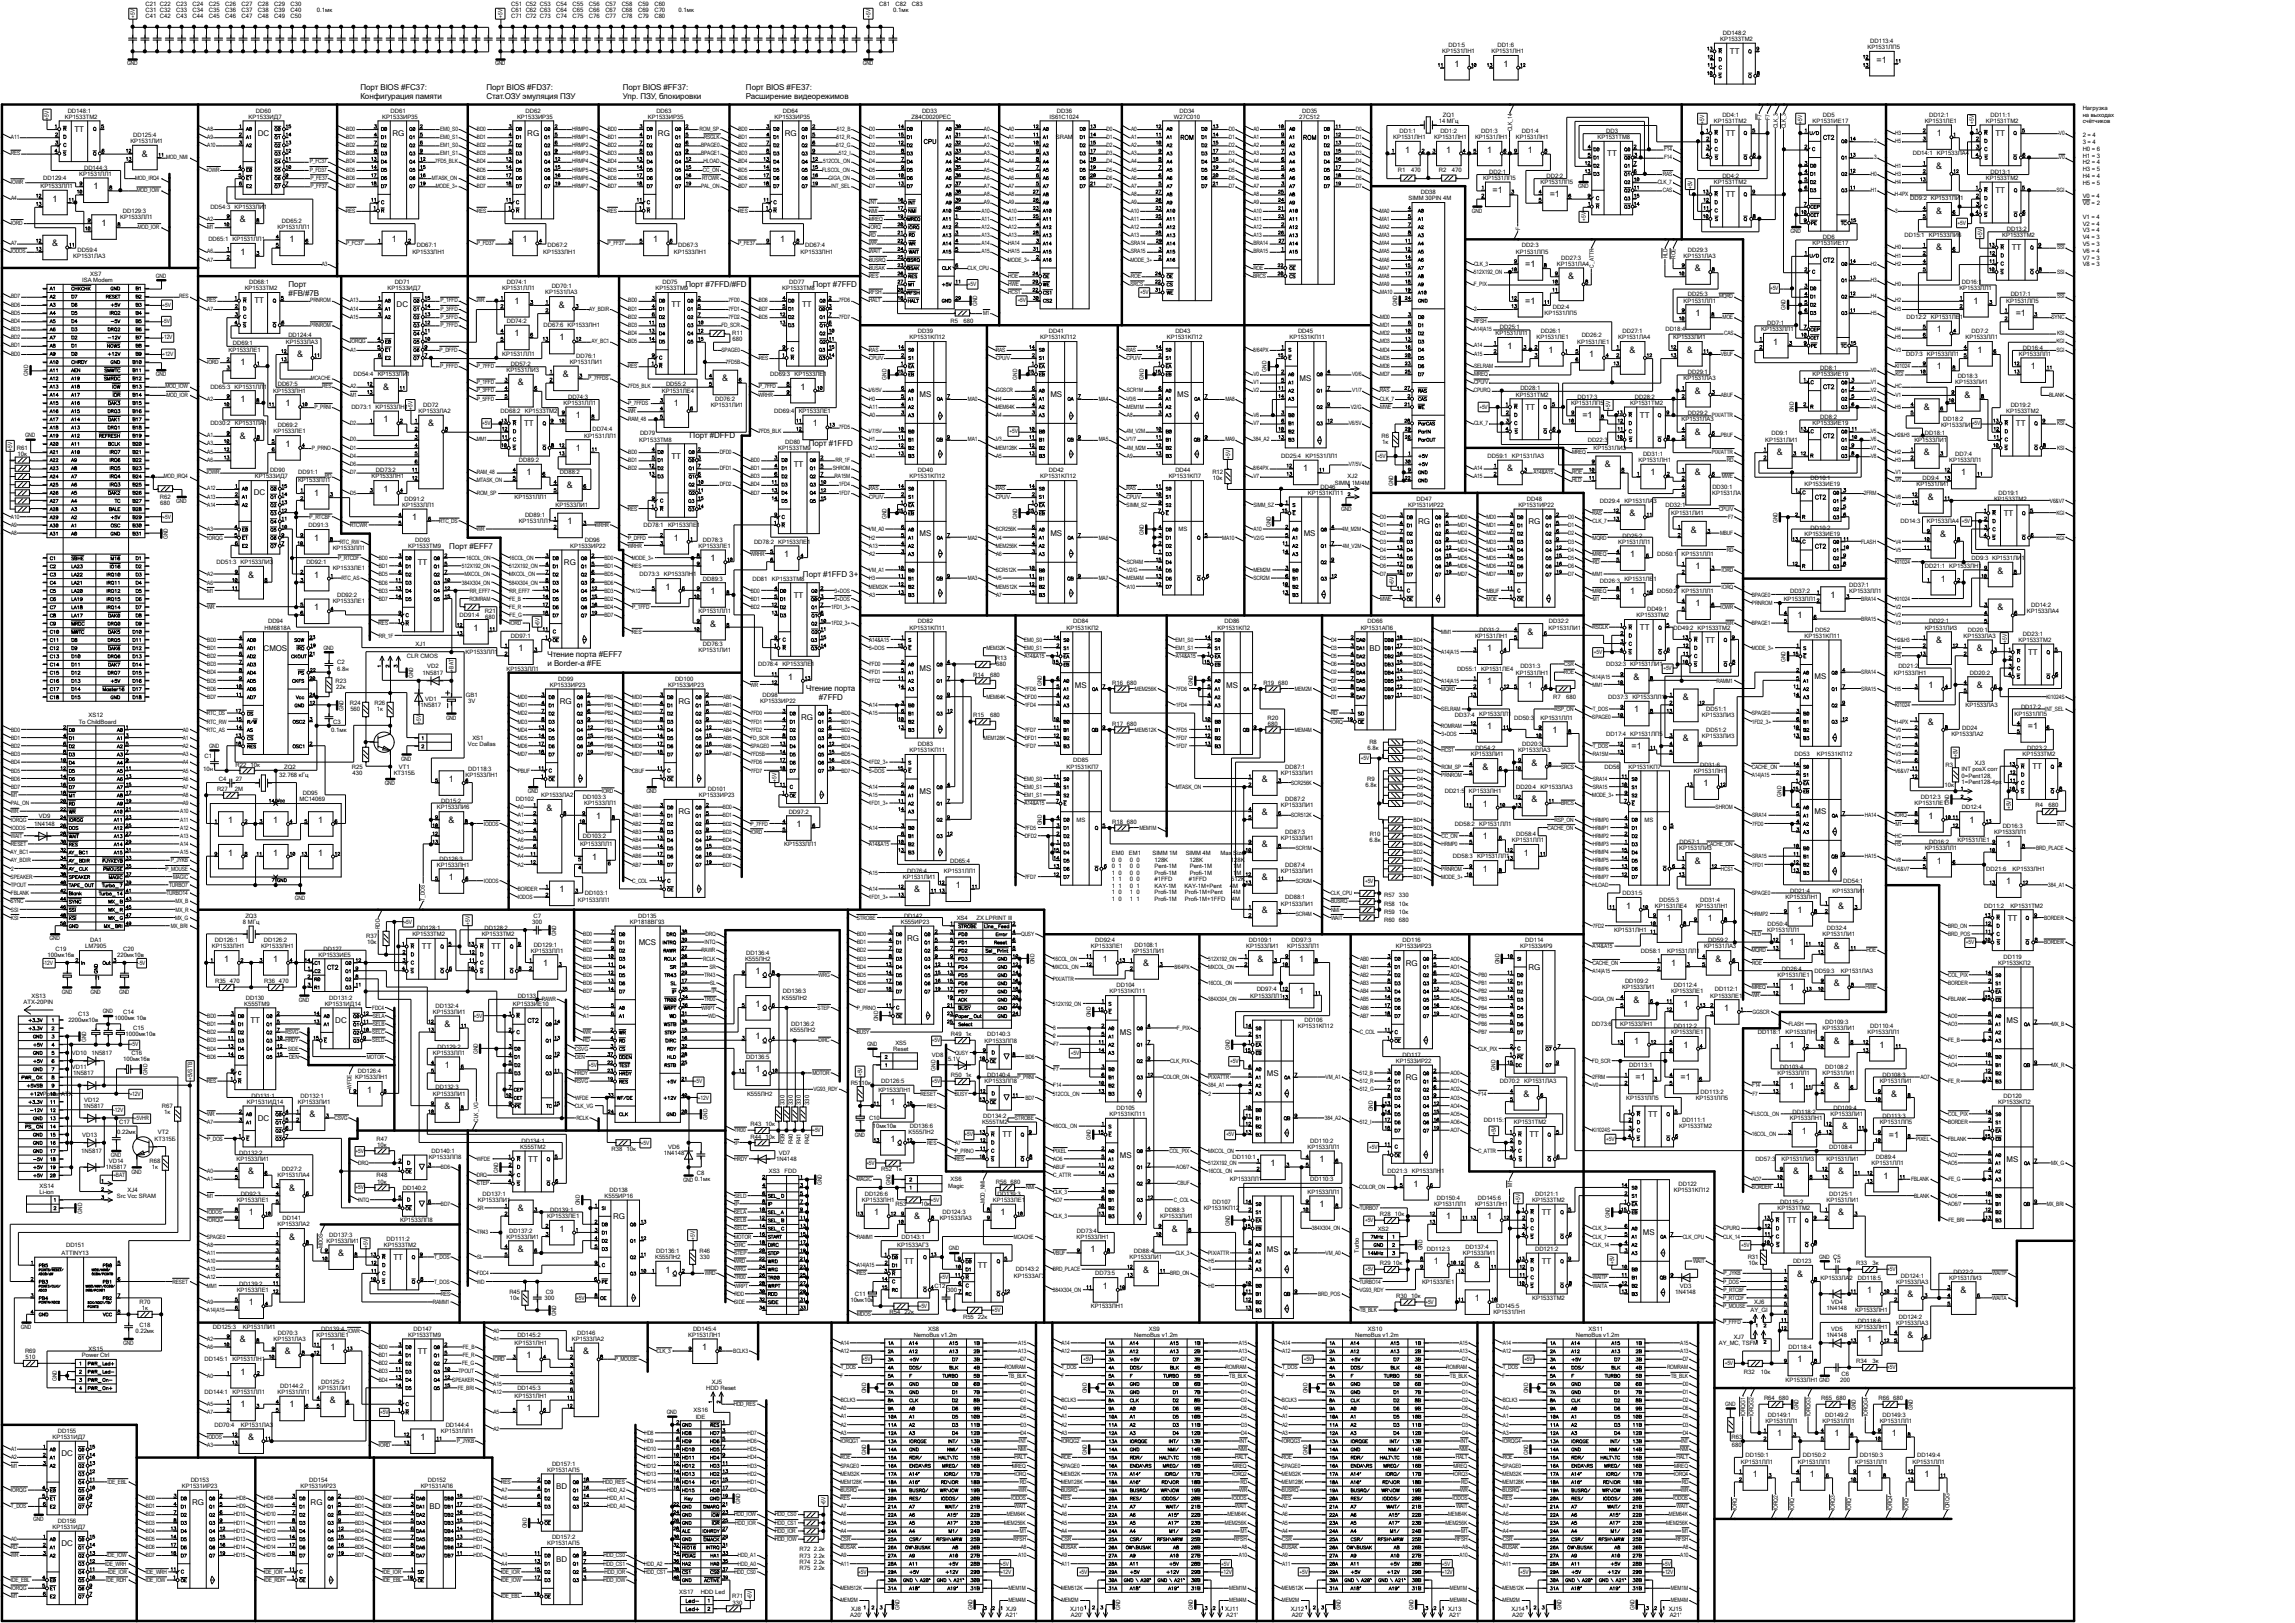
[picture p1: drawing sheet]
<svg xmlns="http://www.w3.org/2000/svg" width="594mm" height="420mm" viewBox="0 0 594 420" stroke-linecap="round" stroke-linejoin="round" font-family="sans-serif">
<defs><g id="words">
<g font-size="2.3">
<text x="376.4" y="17.2">1</text>
<text x="389.1" y="17.2">1</text>
<text x="485.7" y="16.2">=1</text>
<text x="501.3" y="35.2">1</text>
<text x="36.7" y="40.5">&amp;</text>
<text x="363.7" y="39.5">1</text>
<text x="374.3" y="39.5">1</text>
<text x="384.9" y="39.5">1</text>
<text x="395.5" y="39.5">1</text>
<text x="501.1" y="43.7">&amp;</text>
<text x="13.6" y="52.2">1</text>
<text x="24.2" y="49">1</text>
<text x="386.3" y="50">=1</text>
<text x="401.1" y="51.1">=1</text>
<text x="26.3" y="58.5">1</text>
<text x="62.1" y="57.5">&amp;</text>
<text x="501.1" y="55.3">&amp;</text>
<text x="13.5" y="63.8">&amp;</text>
<text x="62.3" y="65.9">1</text>
<text x="74.9" y="62.7">1</text>
<text x="101.4" y="62.7">1</text>
<text x="135.3" y="62.7">1</text>
<text x="169.1" y="62.7">1</text>
<text x="201.9" y="62.7">1</text>
<text x="501.1" y="64.8">&amp;</text>
<text x="394.8" y="69.1">=1</text>
<text x="438.7" y="70.1">&amp;</text>
<text x="405.9" y="72.2">&amp;</text>
<text x="133.1" y="78.6">1</text>
<text x="144.6" y="79.6">&amp;</text>
<text x="394.8" y="78.6">=1</text>
<text x="438.8" y="81.8">1</text>
<text x="510.8" y="78.6">1</text>
<text x="521.7" y="81.8">=1</text>
<text x="133.1" y="87">1</text>
<text x="144.8" y="88.1">1</text>
<text x="458.9" y="89.2">1</text>
<text x="501.3" y="86">1</text>
<text x="62.3" y="94.5">1</text>
<text x="76.9" y="92.3">&amp;</text>
<text x="390.2" y="90.2">1</text>
<text x="400.8" y="91.3">1</text>
<text x="411.3" y="92.3">1</text>
<text x="421.8" y="91.3">&amp;</text>
<text x="436.6" y="91.3">&amp;</text>
<text x="501.3" y="95.5">1</text>
<text x="511.8" y="91.3">1</text>
<text x="525.6" y="95.5">1</text>
<text x="99.1" y="100.8">&amp;</text>
<text x="134" y="99.7">&amp;</text>
<text x="145.7" y="97.6">&amp;</text>
<text x="186.9" y="98.7">&amp;</text>
<text x="207.2" y="100.8">1</text>
<text x="438.7" y="101.9">&amp;</text>
<text x="62.3" y="104">1</text>
<text x="73.9" y="105">1</text>
<text x="174.4" y="105">1</text>
<text x="497.9" y="106.1">&amp;</text>
<text x="508.5" y="102.9">&amp;</text>
<text x="62.1" y="113.5">&amp;</text>
<text x="99.3" y="109.3">1</text>
<text x="110.8" y="110.3">&amp;</text>
<text x="149" y="108.2">1</text>
<text x="210.4" y="110.3">1</text>
<text x="409.6" y="108.2">=1</text>
<text x="438.7" y="112.4">&amp;</text>
<text x="73.9" y="115.6">1</text>
<text x="149" y="116.7">1</text>
<text x="459.9" y="117.7">&amp;</text>
<text x="497.9" y="117.7">&amp;</text>
<text x="136.3" y="123">1</text>
<text x="337.3" y="122">1</text>
<text x="390.1" y="122">&amp;</text>
<text x="415.4" y="120.9">&amp;</text>
<text x="427.2" y="123">1</text>
<text x="438.7" y="123">&amp;</text>
<text x="507.6" y="123">1</text>
<text x="81.3" y="128.3">1</text>
<text x="99.3" y="127.3">1</text>
<text x="146.7" y="126.2">&amp;</text>
<text x="499" y="129.4">&amp;</text>
<text x="106.7" y="134.7">1</text>
<text x="146.9" y="135.7">1</text>
<text x="421.8" y="133.6">&amp;</text>
<text x="437.6" y="137.8">&amp;</text>
<text x="81.3" y="140">1</text>
<text x="174.4" y="140">1</text>
<text x="502.1" y="138.9">&amp;</text>
<text x="64.2" y="149.5">&amp;</text>
<text x="81.3" y="149.5">1</text>
<text x="183.9" y="145.3">1</text>
<text x="202.9" y="144.2">1</text>
<text x="421.9" y="144.2">1</text>
<text x="438.8" y="147.4">1</text>
<text x="517" y="148.4">&amp;</text>
<text x="172.3" y="152.6">1</text>
<text x="183.9" y="153.7">1</text>
<text x="421.9" y="153.7">1</text>
<text x="473.7" y="154.7">1</text>
<text x="502.3" y="150.5">1</text>
<text x="81.3" y="157.9">1</text>
<text x="438.8" y="156.9">1</text>
<text x="465.3" y="160">1</text>
<text x="517" y="157.9">&amp;</text>
<text x="122.6" y="163.2">1</text>
<text x="183.8" y="162.1">&amp;</text>
<text x="395.3" y="164.3">&amp;</text>
<text x="501.1" y="166.4">&amp;</text>
<text x="134.2" y="168.5">1</text>
<text x="384.9" y="168.5">1</text>
<text x="511.7" y="168.5">&amp;</text>
<text x="204" y="175.9">1</text>
<text x="384.9" y="177">1</text>
<text x="395.5" y="178">1</text>
<text x="422.8" y="175.9">&amp;</text>
<text x="499.1" y="178">1</text>
<text x="511.7" y="178">&amp;</text>
<text x="423" y="184.4">1</text>
<text x="435.5" y="181.2">&amp;</text>
<text x="384.9" y="188.6">1</text>
<text x="401.8" y="189.7">1</text>
<text x="435.5" y="191.8">&amp;</text>
<text x="499" y="187.5">&amp;</text>
<text x="524.9" y="188.6">=1</text>
<text x="422.3" y="193.9">=1</text>
<text x="116.2" y="202.4">1</text>
<text x="326.6" y="202.4">&amp;</text>
<text x="383.7" y="199.2">&amp;</text>
<text x="396.4" y="198.1">&amp;</text>
<text x="440.9" y="203.4">1</text>
<text x="141.4" y="209.8">&amp;</text>
<text x="383.8" y="208.7">1</text>
<text x="396.4" y="207.6">&amp;</text>
<text x="59.1" y="212.9">1</text>
<text x="70.7" y="212.9">1</text>
<text x="82.3" y="212.9">1</text>
<text x="116.1" y="212.9">&amp;</text>
<text x="154.3" y="211.9">1</text>
<text x="206.1" y="214">1</text>
<text x="326.6" y="210.8">&amp;</text>
<text x="499.1" y="211.9">1</text>
<text x="509.7" y="212.9">1</text>
<text x="59.1" y="221.4">1</text>
<text x="70.7" y="221.4">1</text>
<text x="82.3" y="221.4">1</text>
<text x="326.6" y="219.3">&amp;</text>
<text x="383.8" y="217.2">1</text>
<text x="394.4" y="221.4">1</text>
<text x="519.3" y="219.3">1</text>
<text x="116.2" y="227.8">1</text>
<text x="153.2" y="222.5">1</text>
<text x="326.6" y="227.8">&amp;</text>
<text x="383.8" y="225.6">1</text>
<text x="438.7" y="223.5">&amp;</text>
<text x="501.3" y="223.5">1</text>
<text x="144.8" y="230.9">1</text>
<text x="236.6" y="230.9">&amp;</text>
<text x="247.4" y="229.9">1</text>
<text x="519.3" y="228.8">1</text>
<text x="326.6" y="236.2">&amp;</text>
<text x="420.9" y="235.2">1</text>
<text x="431.5" y="238.3">1</text>
<text x="442" y="238.3">1</text>
<text x="465.3" y="236.2">1</text>
<text x="475.7" y="235.2">&amp;</text>
<text x="463.2" y="244.6">1</text>
<text x="474.7" y="245.7">&amp;</text>
<text x="58" y="248.9">1</text>
<text x="70.7" y="248.9">1</text>
<text x="140.5" y="249.9">1</text>
<text x="285.4" y="248.9">1</text>
<text x="295.9" y="249.9">&amp;</text>
<text x="325.5" y="248.9">&amp;</text>
<text x="336.2" y="248.9">1</text>
<text x="432.5" y="249.9">1</text>
<text x="444" y="248.9">&amp;</text>
<text x="195.5" y="252.1">1</text>
<text x="336.2" y="257.3">1</text>
<text x="463.2" y="256.3">1</text>
<text x="474.7" y="255.2">&amp;</text>
<text x="195.5" y="260.5">1</text>
<text x="422.8" y="259.5">&amp;</text>
<text x="435.7" y="260.5">1</text>
<text x="446.2" y="261.6">1</text>
<text x="115" y="265.8">&amp;</text>
<text x="195.5" y="269">1</text>
<text x="423" y="270">1</text>
<text x="435.7" y="271.1">1</text>
<text x="463.2" y="271.1">1</text>
<text x="474.7" y="270">&amp;</text>
<text x="486.4" y="271.1">1</text>
<text x="115.1" y="276.4">1</text>
<text x="195.5" y="277.5">1</text>
<text x="423.3" y="279.6">=1</text>
<text x="435" y="279.6">=1</text>
<text x="463.2" y="281.7">1</text>
<text x="474.7" y="281.7">&amp;</text>
<text x="95" y="282.7">1</text>
<text x="115" y="287">&amp;</text>
<text x="230.5" y="285.9">1</text>
<text x="394.3" y="283.8">&amp;</text>
<text x="489.5" y="283.8">&amp;</text>
<text x="80.1" y="289.1">&amp;</text>
<text x="466.3" y="293.3">1</text>
<text x="476.8" y="292.3">&amp;</text>
<text x="230.5" y="295.4">1</text>
<text x="488.9" y="294.4">=1</text>
<text x="64.2" y="303.9">&amp;</text>
<text x="328.8" y="301.8">1</text>
<text x="341.5" y="300.7">1</text>
<text x="464.1" y="303.9">&amp;</text>
<text x="475.7" y="303.9">&amp;</text>
<text x="487.5" y="305">1</text>
<text x="74.8" y="308.1">&amp;</text>
<text x="365.8" y="307.1">1</text>
<text x="64.4" y="314.5">1</text>
<text x="134" y="313.4">&amp;</text>
<text x="226.2" y="314.5">1</text>
<text x="236.6" y="315.6">&amp;</text>
<text x="259" y="314.5">1</text>
<text x="341.5" y="312.4">1</text>
<text x="374.3" y="315.6">1</text>
<text x="384.9" y="315.6">1</text>
<text x="475.7" y="314.5">&amp;</text>
<text x="74.8" y="320.8">&amp;</text>
<text x="144.8" y="318.7">1</text>
<text x="303.3" y="318.7">&amp;</text>
<text x="87.5" y="325.1">&amp;</text>
<text x="134" y="324">&amp;</text>
<text x="172.3" y="329.3">1</text>
<text x="282.3" y="324">1</text>
<text x="295.9" y="329.3">&amp;</text>
<text x="371.1" y="327.2">1</text>
<text x="381.6" y="328.3">&amp;</text>
<text x="285.4" y="333.5">1</text>
<text x="465.2" y="330.4">&amp;</text>
<text x="483.3" y="334.6">1</text>
<text x="493.7" y="335.6">&amp;</text>
<text x="507.4" y="334.6">&amp;</text>
<text x="64.4" y="337.7">1</text>
<text x="381.7" y="336.7">1</text>
<text x="62.1" y="347.3">&amp;</text>
<text x="483.3" y="347.3">1</text>
<text x="493.7" y="346.2">&amp;</text>
<text x="73.7" y="350.4">&amp;</text>
<text x="85.5" y="349.4">1</text>
<text x="136.3" y="351.5">1</text>
<text x="151" y="350.4">&amp;</text>
<text x="181.8" y="349.4">1</text>
<text x="465.3" y="352.6">1</text>
<text x="62.3" y="355.7">1</text>
<text x="62.3" y="364.2">1</text>
<text x="74.9" y="364.2">1</text>
<text x="85.4" y="363.1">&amp;</text>
<text x="136.3" y="365.3">1</text>
<text x="460" y="371.6">1</text>
<text x="474.8" y="371.6">1</text>
<text x="489.6" y="371.6">1</text>
<text x="64.2" y="372.7">&amp;</text>
<text x="108.8" y="372.7">1</text>
<text x="453.6" y="382.2">1</text>
<text x="468.5" y="382.2">1</text>
<text x="483.3" y="382.2">1</text>
<text x="498.1" y="382.2">1</text>
</g>
<g font-size="2.1">
<text x="447.7" y="14">TT</text>
<text x="93.3" y="23.4">Порт BIOS #FC37:</text>
<text x="125.9" y="23.4">Порт BIOS #FD37:</text>
<text x="161.2" y="23.4">Порт BIOS #FF37:</text>
<text x="193.1" y="23.4">Порт BIOS #FE37:</text>
<text x="93.3" y="25.7">Конфигурация памяти</text>
<text x="125.9" y="25.7">Стат.ОЗУ эмуляция ПЗУ</text>
<text x="161.2" y="25.7">Упр. ПЗУ, блокировки</text>
<text x="193.1" y="25.7">Расширение видеорежимов</text>
<text x="19.3" y="34.1">TT</text>
<text x="66.7" y="35.1">DC</text>
<text x="101.6" y="35.1">RG</text>
<text x="136.5" y="35.1">RG</text>
<text x="170.3" y="35.1">RG</text>
<text x="203.1" y="35.1">RG</text>
<text x="446.7" y="35.1">TT</text>
<text x="516.5" y="35.1">TT</text>
<text x="416" y="40.4">TT</text>
<text x="446.7" y="51">TT</text>
<text x="516.5" y="49.9">TT</text>
<text x="520.7" y="64.7">TT</text>
<text x="74.7" y="74.2">Порт</text>
<text x="74.7" y="76.5">#FB/#7B</text>
<text x="177.4" y="74.3">Порт #7FFD/#FD</text>
<text x="210.4" y="74.3">Порт #7FFD</text>
<text x="65.9" y="78.5">TT</text>
<text x="102.7" y="79.6">DC</text>
<text x="173.8" y="79.6">TT</text>
<text x="207.6" y="79.6">TT</text>
<text x="336.4" y="98.6">MS</text>
<text x="238" y="102.8">MS</text>
<text x="271.9" y="102.8">MS</text>
<text x="304.7" y="102.8">MS</text>
<text x="394.8" y="106">TT</text>
<text x="135.7" y="110.2">TT</text>
<text x="178.5" y="113.4">Порт #DFFD</text>
<text x="424.5" y="108.1">TT</text>
<text x="521.8" y="110.2">TT</text>
<text x="173.8" y="118.7">TT</text>
<text x="209.3" y="115.5">Порт #1FFD</text>
<text x="205.5" y="120.8">TT</text>
<text x="65.7" y="128.2">DC</text>
<text x="367.1" y="135.6">RG</text>
<text x="395.6" y="135.6">RG</text>
<text x="518.6" y="133.5">TT</text>
<text x="116.3" y="142">Порт #EFF7</text>
<text x="238" y="138.8">MS</text>
<text x="271.9" y="138.8">MS</text>
<text x="337.4" y="138.8">MS</text>
<text x="108.2" y="146.2">TT</text>
<text x="146" y="146.2">RG</text>
<text x="207.8" y="149.4">Порт #1FFD 3+</text>
<text x="205.5" y="154.7">TT</text>
<text x="424.5" y="163.1">TT</text>
<text x="441.4" y="166.3">TT</text>
<text x="68.2" y="168.4">CMOS</text>
<text x="141.7" y="169.9">Чтение порта #EFF7</text>
<text x="141.7" y="172.2">и Border-а #FE</text>
<text x="238" y="173.7">MS</text>
<text x="354.5" y="168.4">BD</text>
<text x="525" y="169.5">TT</text>
<text x="208.6" y="178.9">Чтение порта</text>
<text x="278.2" y="177.9">MS</text>
<text x="317.4" y="177.9">MS</text>
<text x="469.7" y="175.8">MS</text>
<text x="144.9" y="182.2">RG</text>
<text x="175.6" y="182.2">RG</text>
<text x="211.9" y="181.2">#7FFD</text>
<text x="207.3" y="186.4">RG</text>
<text x="526" y="199.1">TT</text>
<text x="238" y="205.4">MS</text>
<text x="175.6" y="210.7">RG</text>
<text x="469.7" y="210.7">MS</text>
<text x="519.7" y="238.2">TT</text>
<text x="109.2" y="245.6">TT</text>
<text x="127.2" y="245.6">TT</text>
<text x="165.3" y="244.6">MCS</text>
<text x="234.8" y="243.5">RG</text>
<text x="363.9" y="249.9">RG</text>
<text x="395.6" y="250.9">RG</text>
<text x="64.8" y="264.7">TT</text>
<text x="86.8" y="264.7">DC</text>
<text x="289.8" y="267.8">MS</text>
<text x="519.4" y="264.7">MS</text>
<text x="327.9" y="278.4">MS</text>
<text x="363.9" y="279.5">RG</text>
<text x="66.7" y="290.1">DC</text>
<text x="426.6" y="289">TT</text>
<text x="259.5" y="294.3">TT</text>
<text x="289.8" y="299.6">MS</text>
<text x="395.9" y="294.3">TT</text>
<text x="136.7" y="300.6">TT</text>
<text x="519.4" y="300.6">MS</text>
<text x="158.7" y="315.4">RG</text>
<text x="399.1" y="314.4">TT</text>
<text x="462.6" y="316.5">TT</text>
<text x="327.9" y="323.9">MS</text>
<text x="425.2" y="319.7">MS</text>
<text x="101.9" y="326">TT</text>
<text x="234.1" y="327.1">TT</text>
<text x="253.1" y="328.1">TT</text>
<text x="399.1" y="327.1">TT</text>
<text x="108.2" y="350.4">TT</text>
<text x="15.9" y="376.8">DC</text>
<text x="49.7" y="389.5">RG</text>
<text x="80.4" y="389.5">RG</text>
<text x="144" y="385.2">BD</text>
<text x="111.2" y="390.5">BD</text>
<text x="15.9" y="400.1">DC</text>
<text x="144" y="404.3">BD</text>
</g>
<g font-size="1.5">
<text x="34.9" y="4.6" transform="rotate(-90 34.9 4.6)">+5V</text>
<text x="37.7" y="3.2">C31 C32</text>
<text x="37.7" y="1.6">C21 C22</text>
<text x="37.7" y="4.8">C41 C42</text>
<text x="45.6" y="1.6">C23</text>
<text x="45.6" y="3.2">C33</text>
<text x="45.6" y="4.8">C43</text>
<text x="49.8" y="1.6">C24</text>
<text x="49.8" y="3.2">C34</text>
<text x="49.8" y="4.8">C44</text>
<text x="54.1" y="3.2">C35</text>
<text x="54.1" y="1.6">C25</text>
<text x="54.1" y="4.8">C45</text>
<text x="58.3" y="3.2">C36</text>
<text x="58.3" y="1.6">C26</text>
<text x="58.3" y="4.8">C46</text>
<text x="62.5" y="3.2">C37</text>
<text x="62.5" y="1.6">C27</text>
<text x="62.5" y="4.8">C47</text>
<text x="66.8" y="1.6">C28</text>
<text x="66.8" y="3.2">C38</text>
<text x="66.8" y="4.8">C48</text>
<text x="71" y="1.6">C29</text>
<text x="71" y="4.8">C49</text>
<text x="71" y="3.2">C39</text>
<text x="75.2" y="1.6">C30</text>
<text x="75.2" y="4.8">C50</text>
<text x="75.2" y="3.2">C40</text>
<text x="82" y="3.2">0.1мк</text>
<text x="130.1" y="4.6" transform="rotate(-90 130.1 4.6)">+5V</text>
<text x="132.3" y="3.2">C61 C62 C63</text>
<text x="132.3" y="1.6">C51 C52 C53</text>
<text x="132.3" y="4.8">C71 C72 C73</text>
<text x="144" y="1.6">C54</text>
<text x="144" y="3.2">C64</text>
<text x="144" y="4.8">C74</text>
<text x="148.2" y="1.6">C55</text>
<text x="148.2" y="3.2">C65</text>
<text x="148.2" y="4.8">C75</text>
<text x="152.4" y="1.6">C56</text>
<text x="152.4" y="3.2">C66</text>
<text x="152.4" y="4.8">C76</text>
<text x="156.7" y="3.2">C67</text>
<text x="156.7" y="1.6">C57</text>
<text x="156.7" y="4.8">C77</text>
<text x="160.9" y="3.2">C68</text>
<text x="160.9" y="1.6">C58</text>
<text x="160.9" y="4.8">C78</text>
<text x="165.1" y="3.2">C69</text>
<text x="165.1" y="1.6">C59</text>
<text x="165.1" y="4.8">C79</text>
<text x="169.4" y="1.6">C60</text>
<text x="169.4" y="3.2">C70</text>
<text x="169.4" y="4.8">C80</text>
<text x="175.6" y="3.2">0.1мк</text>
<text x="225.3" y="4.6" transform="rotate(-90 225.3 4.6)">+5V</text>
<text x="227.5" y="1.6">C81</text>
<text x="231.2" y="3.2">0.1мк</text>
<text x="231.8" y="1.6">C82</text>
<text x="236" y="1.6">C83</text>
<text x="445.2" y="10.6">КР1533ТМ2</text>
<text x="446" y="9">DD148:2</text>
<text x="484.1" y="11.1">DD113:4</text>
<text x="32.9" y="16.9">GND</text>
<text x="128.1" y="16.9">GND</text>
<text x="223.4" y="16.9">GND</text>
<text x="373.3" y="13.8">КР1531ЛН1</text>
<text x="374.9" y="12.2">DD1:5</text>
<text x="386" y="13.8">КР1531ЛН1</text>
<text x="387.6" y="12.2">DD1:6</text>
<text x="483.3" y="12.7">КР1531ЛП5</text>
<text x="17.5" y="29.1">DD148:1</text>
<text x="66.2" y="29.1">DD60</text>
<text x="101.1" y="29.1">DD61</text>
<text x="136" y="29.1">DD62</text>
<text x="169.9" y="29.1">DD63</text>
<text x="202.7" y="29.1">DD64</text>
<text x="238.6" y="29.1">DD33</text>
<text x="273.6" y="29.1">DD36</text>
<text x="305.3" y="29.1">DD34</text>
<text x="337" y="29.1">DD35</text>
<text x="539" y="28.4">Нагрузка</text>
<text x="2.8" y="35.9">A11</text>
<text x="12.7" y="30.9" transform="rotate(-90 12.7 30.9)">+5V</text>
<text x="16.8" y="30.7">КР1533ТМ2</text>
<text x="34.5" y="35.5">DD125:4</text>
<text x="53.6" y="33.8">A8</text>
<text x="53.6" y="35.9">A9</text>
<text x="64.3" y="30.7">КР1533ИД7</text>
<text x="89.6" y="33.8">BD0</text>
<text x="89.6" y="35.9">BD1</text>
<text x="98.9" y="30.7">КР1533ИР35</text>
<text x="113.9" y="33.8">EM0_S0</text>
<text x="113.9" y="35.9">EM0_S1</text>
<text x="123.4" y="33.8">BD0</text>
<text x="123.4" y="35.9">BD1</text>
<text x="133.8" y="30.7">КР1533ИР35</text>
<text x="148.1" y="33.8">HRMP0</text>
<text x="148.1" y="35.9">HRMP1</text>
<text x="157.3" y="33.8">BD0</text>
<text x="157.3" y="35.9">BD1</text>
<text x="167.7" y="30.7">КР1533ИР35</text>
<text x="181.1" y="33.8">ROM_SP</text>
<text x="182.2" y="35.9">RSGLK</text>
<text x="191.1" y="33.8">BD0</text>
<text x="191.1" y="35.9">BD1</text>
<text x="200.5" y="30.7">КР1533ИР35</text>
<text x="216.5" y="35.9">512_R</text>
<text x="216.6" y="33.8">512_B</text>
<text x="225" y="35.9">D1</text>
<text x="225" y="33.8">D0</text>
<text x="235.9" y="30.7">Z84C0020PEC</text>
<text x="254.7" y="35.9">A1</text>
<text x="254.7" y="33.8">A0</text>
<text x="261" y="33.8">A0</text>
<text x="261" y="35.9">A1</text>
<text x="271.7" y="30.7">IS61C1024</text>
<text x="273.3" y="36">SRAM</text>
<text x="286.4" y="35.9">D1</text>
<text x="286.4" y="33.8">D0</text>
<text x="292.7" y="35.9">A1</text>
<text x="292.7" y="33.8">A0</text>
<text x="303.8" y="30.7">W27C010</text>
<text x="318.1" y="35.9">D1</text>
<text x="318.1" y="33.8">D0</text>
<text x="324.4" y="35.9">A1</text>
<text x="324.4" y="33.8">A0</text>
<text x="336.3" y="30.7">27C512</text>
<text x="350.9" y="33.8">D0</text>
<text x="350.9" y="35.9">D1</text>
<text x="360.6" y="36">КР1531ЛН1</text>
<text x="362.2" y="34.4">DD1:1</text>
<text x="371.2" y="36">КР1531ЛН1</text>
<text x="372.4" y="31.7">14 МГц</text>
<text x="372.8" y="34.4">DD1:2</text>
<text x="373.5" y="30.2">ZQ1</text>
<text x="381.8" y="36">КР1531ЛН1</text>
<text x="383.3" y="34.4">DD1:3</text>
<text x="391.4" y="34" transform="rotate(-90 391.4 34)">CLK_14</text>
<text x="392.4" y="36">КР1531ЛН1</text>
<text x="393.9" y="34.4">DD1:4</text>
<text x="413.5" y="36">КР1531ТМ8</text>
<text x="415.7" y="34.4">DD3</text>
<text x="441.1" y="32" transform="rotate(-90 441.1 32)">+5V</text>
<text x="443.6" y="31.7">КР1531ТМ2</text>
<text x="445.8" y="30.2">DD4:1</text>
<text x="455.9" y="30.9" transform="rotate(-90 455.9 30.9)">F7</text>
<text x="458" y="30.9" transform="rotate(-90 458 30.9)">F7</text>
<text x="460.1" y="33.2" transform="rotate(-90 460.1 33.2)">CLK_3</text>
<text x="462.2" y="33.2" transform="rotate(-90 462.2 33.2)">CLK_3</text>
<text x="466.5" y="32" transform="rotate(-90 466.5 32)">+5V</text>
<text x="469.2" y="31.7">КР1531ИЕ17</text>
<text x="471.8" y="30.2">DD5</text>
<text x="490.5" y="34.9">H3</text>
<text x="498.2" y="31.7">КР1531ЛЕ1</text>
<text x="499.3" y="30.2">DD12:1</text>
<text x="510.9" y="32.1" transform="rotate(-90 510.9 32.1)">+5V</text>
<text x="514" y="31.7">КР1531ТМ2</text>
<text x="515.2" y="30.2">DD11:1</text>
<text x="532.9" y="34.9">V0</text>
<text x="539" y="30.2">на выходах</text>
<text x="539" y="32">счётчиков</text>
<text x="539" y="35.5">2 = 4</text>
<text x="2.8" y="40.2">RES</text>
<text x="33.7" y="37">КР1531ЛИ1</text>
<text x="43" y="41.2">MOD_NMI</text>
<text x="53.6" y="38.1">A10</text>
<text x="89.6" y="40.2">BD3</text>
<text x="89.6" y="38.1">BD2</text>
<text x="113.9" y="40.2">EM1_S1</text>
<text x="113.9" y="38.1">EM1_S0</text>
<text x="123.4" y="40.2">BD3</text>
<text x="123.4" y="38.1">BD2</text>
<text x="148.1" y="40.2">HRMP3</text>
<text x="148.1" y="38.1">HRMP2</text>
<text x="157.3" y="40.2">BD3</text>
<text x="157.3" y="38.1">BD2</text>
<text x="181.4" y="40.2">BPAGE1</text>
<text x="181.4" y="38.1">BPAGE0</text>
<text x="191.1" y="40.2">BD3</text>
<text x="191.1" y="38.1">BD2</text>
<text x="216.4" y="38.1">512_G</text>
<text x="217.1" y="40.2">512_I</text>
<text x="225" y="40.2">D3</text>
<text x="225" y="38.1">D2</text>
<text x="254.7" y="40.2">A3</text>
<text x="254.7" y="38.1">A2</text>
<text x="261" y="40.2">A3</text>
<text x="261" y="38.1">A2</text>
<text x="286.4" y="40.2">D3</text>
<text x="286.4" y="38.1">D2</text>
<text x="292.7" y="40.2">A3</text>
<text x="292.7" y="38.1">A2</text>
<text x="318.1" y="40.2">D3</text>
<text x="318.1" y="38.1">D2</text>
<text x="324.4" y="40.2">A3</text>
<text x="324.4" y="38.1">A2</text>
<text x="350.9" y="40.2">D3</text>
<text x="350.9" y="38.1">D2</text>
<text x="430.7" y="41.2">F14</text>
<text x="430.7" y="39.1">F14</text>
<text x="485.1" y="41.2">3</text>
<text x="485.1" y="37">2</text>
<text x="490.5" y="37">H5</text>
<text x="495.1" y="40.2">DD14:1</text>
<text x="501.3" y="40.2">КР1533ЛА4</text>
<text x="532.9" y="41.2">V0</text>
<text x="539" y="37.2">3 = 4</text>
<text x="539" y="39">H0 = 6</text>
<text x="539" y="40.8">H1 = 3</text>
<text x="2.8" y="47.6">IOWR</text>
<text x="11.2" y="46.6">DD129:4</text>
<text x="20.5" y="45.5">КР1531ЛЛ1</text>
<text x="21.8" y="43.9">DD144:3</text>
<text x="35" y="46.5">MOD_IRQ4</text>
<text x="53.6" y="44.4">IOWR</text>
<text x="80.2" y="42.3">P_FC37</text>
<text x="80.2" y="44.4">P_FD37</text>
<text x="80.3" y="46.5">P_FE37</text>
<text x="89.6" y="46.5">BD6</text>
<text x="89.6" y="42.3">BD4</text>
<text x="89.6" y="44.4">BD5</text>
<text x="111.8" y="46.5">MTASK_ON</text>
<text x="112.6" y="42.3">7FD5_BLK</text>
<text x="123.4" y="46.5">BD6</text>
<text x="123.4" y="42.3">BD4</text>
<text x="123.4" y="44.4">BD5</text>
<text x="148.1" y="46.5">HRMP6</text>
<text x="148.1" y="42.3">HRMP4</text>
<text x="148.1" y="44.4">HRMP5</text>
<text x="157.3" y="46.5">BD6</text>
<text x="157.3" y="42.3">BD4</text>
<text x="157.3" y="44.4">BD5</text>
<text x="181.7" y="46.5">RTCWR</text>
<text x="181.9" y="44.4">CC_ON</text>
<text x="182.1" y="42.3">HLOAD</text>
<text x="191.1" y="46.5">BD6</text>
<text x="191.1" y="42.3">BD4</text>
<text x="191.1" y="44.4">BD5</text>
<text x="212.8" y="44.4">FLSCOL_ON</text>
<text x="213.1" y="42.3">512COL_ON</text>
<text x="214.5" y="46.5">GIGA_ON</text>
<text x="225" y="46.5">D6</text>
<text x="225" y="42.3">D4</text>
<text x="225" y="44.4">D5</text>
<text x="254.7" y="46.5">A6</text>
<text x="254.7" y="42.3">A4</text>
<text x="254.7" y="44.4">A5</text>
<text x="261" y="46.5">A6</text>
<text x="261" y="42.3">A4</text>
<text x="261" y="44.4">A5</text>
<text x="286.4" y="46.5">D6</text>
<text x="286.4" y="42.3">D4</text>
<text x="286.4" y="44.4">D5</text>
<text x="292.7" y="46.5">A6</text>
<text x="292.7" y="42.3">A4</text>
<text x="292.7" y="44.4">A5</text>
<text x="318.1" y="46.5">D6</text>
<text x="318.1" y="42.3">D4</text>
<text x="318.1" y="44.4">D5</text>
<text x="324.4" y="46.5">A6</text>
<text x="324.4" y="42.3">A4</text>
<text x="324.4" y="44.4">A5</text>
<text x="350.9" y="46.5">D6</text>
<text x="350.9" y="42.3">D4</text>
<text x="350.9" y="44.4">D5</text>
<text x="361.8" y="44.4">R1</text>
<text x="365.2" y="44.4">470</text>
<text x="372.4" y="44.4">R2</text>
<text x="375.8" y="44.4">470</text>
<text x="383.9" y="46.6">КР1531ЛП5</text>
<text x="385.5" y="45">DD2:1</text>
<text x="398.7" y="47.6">КР1531ЛП5</text>
<text x="400.3" y="46.1">DD2:2</text>
<text x="429" y="47.6">CLK_7</text>
<text x="430.4" y="45.5">RAS</text>
<text x="443.6" y="47.6">КР1531ТМ2</text>
<text x="445.8" y="46.1">DD4:2</text>
<text x="484.2" y="45.5">H0</text>
<text x="490.5" y="47.6">H4</text>
<text x="490.5" y="45.5">H3</text>
<text x="490.5" y="43.4">H1</text>
<text x="514" y="46.6">КР1533ТМ2</text>
<text x="515.2" y="45">DD13:1</text>
<text x="539" y="42.5">H2 = 4</text>
<text x="539" y="44.3">H3 = 5</text>
<text x="539" y="46.1">H4 = 4</text>
<text x="539" y="47.8">H5 = 5</text>
<text x="2.9" y="51.8">A4</text>
<text x="10.5" y="48.7">КР1533ЛЛ1</text>
<text x="35.4" y="49.7">MOD_IOW</text>
<text x="54.4" y="54">DD54:3</text>
<text x="60.7" y="54">КР1533ЛИ1</text>
<text x="80.4" y="48.6">P_FF37</text>
<text x="89.6" y="48.6">BD7</text>
<text x="112.8" y="48.6">MODE_3+</text>
<text x="123.4" y="48.6">BD7</text>
<text x="148.1" y="48.6">HRMP7</text>
<text x="157.3" y="48.6">BD7</text>
<text x="181.4" y="48.6">PAL_ON</text>
<text x="191.1" y="48.6">BD7</text>
<text x="215.1" y="48.6">INT_SEL</text>
<text x="225" y="48.6">D7</text>
<text x="225" y="52.9">INT</text>
<text x="254.7" y="52.9">A9</text>
<text x="254.7" y="48.6">A7</text>
<text x="254.7" y="50.8">A8</text>
<text x="261" y="52.9">A9</text>
<text x="261" y="48.6">A7</text>
<text x="261" y="50.8">A8</text>
<text x="286.4" y="48.6">D7</text>
<text x="292.7" y="52.9">A9</text>
<text x="292.7" y="48.6">A7</text>
<text x="292.7" y="50.8">A8</text>
<text x="318.1" y="48.6">D7</text>
<text x="324.4" y="52.9">A9</text>
<text x="324.4" y="48.6">A7</text>
<text x="324.4" y="50.8">A8</text>
<text x="350.9" y="48.6">D7</text>
<text x="364.5" y="51.9">SIMM 30PIN 4M</text>
<text x="367.7" y="50.3">DD38</text>
<text x="408.5" y="48.7">GND</text>
<text x="430.4" y="49.7">CAS</text>
<text x="437.9" y="48.9" transform="rotate(-90 437.9 48.9)">+5V</text>
<text x="484.2" y="49.7">H1</text>
<text x="490.4" y="50.8">H-4PX</text>
<text x="494.4" y="51.9">DD9:2 КР1531ЛИ1</text>
<text x="532.3" y="49.7">SGI</text>
<text x="539" y="51.3">V0 = 4</text>
<text x="539" y="53.1">V0 = 2</text>
<text x="2.8" y="58.2">IORD</text>
<text x="31.1" y="56.6">КР1533ЛЛ1</text>
<text x="31.8" y="55">DD129:3</text>
<text x="35.6" y="59.2">MOD_IOR</text>
<text x="53.6" y="57.1">A2</text>
<text x="53.6" y="59.2">M1</text>
<text x="71.8" y="59.3">КР1531ЛЛ1</text>
<text x="72.9" y="57.7">DD65:2</text>
<text x="89.5" y="55">RES</text>
<text x="123.4" y="55">RES</text>
<text x="157.2" y="55">RES</text>
<text x="191.1" y="55">RES</text>
<text x="224.9" y="59.2">IORQ</text>
<text x="225" y="55">NMI</text>
<text x="225" y="57.1">MREQ</text>
<text x="254" y="59.2">A12</text>
<text x="254" y="55">A10</text>
<text x="254" y="57.1">A11</text>
<text x="261" y="59.2">A12</text>
<text x="261" y="55">A10</text>
<text x="261" y="57.1">A11</text>
<text x="292.7" y="59.2">A12</text>
<text x="292.7" y="55">A10</text>
<text x="292.7" y="57.1">A11</text>
<text x="324.4" y="59.2">A12</text>
<text x="324.4" y="55">A10</text>
<text x="324.4" y="57.1">A11</text>
<text x="357.2" y="59.2">MA2</text>
<text x="357.2" y="55">MA0</text>
<text x="357.2" y="57.1">MA1</text>
<text x="381" y="55.1">GND</text>
<text x="393.5" y="59.6" transform="rotate(-90 393.5 59.6)">F</text>
<text x="410.4" y="57.2" transform="rotate(-90 410.4 57.2)">+5V</text>
<text x="490.5" y="55">3</text>
<text x="506.7" y="58.2">+5V</text>
<text x="519.4" y="59.8">DD13:2</text>
<text x="539" y="56.6">V1 = 4</text>
<text x="539" y="58.4">V2 = 4</text>
<text x="2.8" y="65.6">IODOS</text>
<text x="2.9" y="63.5">A7</text>
<text x="20.1" y="65.1">DD59:4</text>
<text x="53.6" y="65.6">A6</text>
<text x="53.9" y="62.4">DD65:1</text>
<text x="60.2" y="62.4">КР1531ЛЛ1</text>
<text x="89.6" y="63.5">P_FC37</text>
<text x="106.7" y="65.6">КР1533ЛН1</text>
<text x="107.9" y="64">DD67:1</text>
<text x="123.4" y="63.5">P_FD37</text>
<text x="140.6" y="65.6">КР1533ЛН1</text>
<text x="141.7" y="64">DD67:2</text>
<text x="157.3" y="63.5">P_FF37</text>
<text x="174.4" y="65.6">КР1533ЛН1</text>
<text x="175.6" y="64">DD67:3</text>
<text x="191.1" y="63.5">P_FE37</text>
<text x="207.2" y="65.6">КР1533ЛН1</text>
<text x="208.4" y="64">DD67:4</text>
<text x="225" y="65.6">WAIT</text>
<text x="225" y="63.5">WR</text>
<text x="225" y="61.3">RD</text>
<text x="254" y="65.6">A15</text>
<text x="254" y="61.3">A13</text>
<text x="254" y="63.5">A14</text>
<text x="260.9" y="65.6">HA15</text>
<text x="260.9" y="63.5">HA14</text>
<text x="261" y="61.3">A13</text>
<text x="292.7" y="65.6">SRA15</text>
<text x="292.7" y="61.3">A13</text>
<text x="292.7" y="63.5">SRA14</text>
<text x="324.4" y="65.6">BRA15</text>
<text x="324.4" y="63.5">BRA14</text>
<text x="324.4" y="61.3">A13</text>
<text x="357.2" y="65.6">MA5</text>
<text x="357.2" y="61.3">MA3</text>
<text x="357.2" y="63.5">MA4</text>
<text x="392.4" y="65.6">КР1531ЛП5</text>
<text x="393.9" y="64">DD2:3</text>
<text x="436.8" y="65.1">DD29:3</text>
<text x="463.5" y="60.4">GND</text>
<text x="469.2" y="63.5">КР1531ИЕ17</text>
<text x="471.8" y="61.9">DD6</text>
<text x="490.5" y="64.5">H0</text>
<text x="492.9" y="61.4">DD15:1</text>
<text x="499.2" y="61.4">КР1533ЛИ6</text>
<text x="513" y="61.6" transform="rotate(-90 513 61.6)">+5V</text>
<text x="518.2" y="61.4">КР1533ТМ2</text>
<text x="532.4" y="64.5">SSI</text>
<text x="539" y="60.1">V3 = 4</text>
<text x="539" y="61.9">V4 = 3</text>
<text x="539" y="63.7">V5 = 3</text>
<text x="539" y="65.4">V6 = 4</text>
<text x="19" y="66.7">КР1531ЛА3</text>
<text x="23.3" y="71.4">XS7</text>
<text x="40.3" y="71.8">GND</text>
<text x="53.6" y="67.7">A7</text>
<text x="83.3" y="68.8">A3</text>
<text x="224.9" y="71.9">RES</text>
<text x="225" y="67.7">BUSRQ</text>
<text x="225" y="69.8">BUSAK</text>
<text x="250.4" y="69.8">CLK_CPU</text>
<text x="260.9" y="67.7">MODE_3+</text>
<text x="260.9" y="71.9">HOE</text>
<text x="292.6" y="67.7">MODE_3+</text>
<text x="292.7" y="71.9">ROE</text>
<text x="324.4" y="71.9">BRCS</text>
<text x="324.4" y="69.8">ROE</text>
<text x="357.2" y="71.9">MA8</text>
<text x="357.2" y="67.7">MA6</text>
<text x="357.2" y="69.8">MA7</text>
<text x="381.5" y="70.9">512X192_ON</text>
<text x="381.5" y="68.8">CLK_3</text>
<text x="403" y="68.8">КР1531ЛА4</text>
<text x="404.1" y="67.2">DD27:3</text>
<text x="412.5" y="69.3" transform="rotate(-90 412.5 69.3)">C_ATTR</text>
<text x="431.6" y="66.8" transform="rotate(-90 431.6 66.8)">HLD</text>
<text x="433.7" y="67" transform="rotate(-90 433.7 67)">ROE</text>
<text x="435.7" y="66.7">КР1531ЛА3</text>
<text x="484.2" y="68.8">H2</text>
<text x="490.5" y="68.8">H2</text>
<text x="490.5" y="66.6">H1</text>
<text x="532.4" y="70.9">SSI</text>
<text x="539" y="67.2">V7 = 3</text>
<text x="539" y="69">V8 = 3</text>
<text x="2.9" y="77.2">BD7</text>
<text x="21.3" y="73">ISA Modem</text>
<text x="46.4" y="77.2">RES</text>
<text x="63.3" y="75.1">КР1533ТМ2</text>
<text x="64.5" y="73.5">DD68:1</text>
<text x="100.3" y="75.1">КР1533ИД7</text>
<text x="102.2" y="73.5">DD71</text>
<text x="130" y="75.1">КР1531ЛЛ1</text>
<text x="131.2" y="73.5">DD74:1</text>
<text x="141.1" y="76.2">КР1531ЛА3</text>
<text x="142.8" y="74.6">DD70:1</text>
<text x="169.6" y="75.1">КР1533ТМ9</text>
<text x="171.5" y="73.5">DD75</text>
<text x="202.4" y="75.1">КР1533ТМ8</text>
<text x="204.3" y="73.5">DD77</text>
<text x="224.9" y="76.2">RFSH</text>
<text x="250.5" y="74">+5V</text>
<text x="260.9" y="74">HWE</text>
<text x="260.9" y="76.2">HCS1</text>
<text x="292.6" y="74">SRCS</text>
<text x="295.1" y="76.2">+5V</text>
<text x="357.2" y="74">MA9</text>
<text x="357.3" y="76.2">MA10</text>
<text x="381.5" y="74">F_PIX</text>
<text x="436.8" y="76.7">DD25:3</text>
<text x="444.9" y="77.2">MQRD</text>
<text x="458.1" y="75.1">+5V</text>
<text x="484.2" y="77.2">H4</text>
<text x="484.2" y="73">H3</text>
<text x="490.5" y="74">H0</text>
<text x="507.1" y="75.1">КР1533ЛЛ1</text>
<text x="507.8" y="73.5">DD16:1</text>
<text x="520.4" y="76.7">DD17:1</text>
<text x="532.4" y="77.2">SSI</text>
<text x="2.9" y="83.6">BD4</text>
<text x="2.9" y="79.3">BD6</text>
<text x="2.9" y="81.5">BD5</text>
<text x="42.1" y="79.3">+5V</text>
<text x="42.1" y="83.6">-5V</text>
<text x="53.6" y="78.3">RES</text>
<text x="53.6" y="80.4">A7</text>
<text x="80.3" y="78.3">PRNROM</text>
<text x="90.6" y="78.3">A13</text>
<text x="90.6" y="80.4">A14</text>
<text x="90.6" y="82.5">A15</text>
<text x="114" y="80.4">P_3FFD</text>
<text x="114" y="78.3">P_1FFD</text>
<text x="114" y="82.5">P_5FFD</text>
<text x="123.4" y="78.3">WR</text>
<text x="131.2" y="83.6">DD74:2</text>
<text x="152.5" y="80.4">AY_BDIR</text>
<text x="162.6" y="78.3">BD0</text>
<text x="162.6" y="80.4">BD1</text>
<text x="162.6" y="82.5">BD2</text>
<text x="188.6" y="78.3">7FD0</text>
<text x="188.6" y="80.4">7FD1</text>
<text x="188.6" y="82.5">7FD2</text>
<text x="196.4" y="78.3">BD6</text>
<text x="196.4" y="80.4">BD7</text>
<text x="196.4" y="82.5">BD5</text>
<text x="217.1" y="78.3">7FD6</text>
<text x="217.1" y="82.5">7FD7</text>
<text x="224.9" y="78.3">HALT</text>
<text x="246" y="83.6">R5</text>
<text x="249.4" y="83.6">680</text>
<text x="252.9" y="79.2" transform="rotate(-90 252.9 79.2)">GND</text>
<text x="254.5" y="81.5">M1</text>
<text x="263.4" y="78.3">+5V</text>
<text x="357.3" y="82.5">MD0</text>
<text x="361.7" y="79.2" transform="rotate(-90 361.7 79.2)">GND</text>
<text x="381.5" y="83.6">RFSH</text>
<text x="381.5" y="80.4">2</text>
<text x="399.8" y="81.5">КР1531ЛП5</text>
<text x="401.9" y="79.9">DD2:4</text>
<text x="435.7" y="78.3">КР1531ЛЛ1</text>
<text x="445.9" y="82.5">MOE</text>
<text x="462.1" y="80.3" transform="rotate(-90 462.1 80.3)">GND</text>
<text x="484.2" y="81.5">H5</text>
<text x="490.5" y="78.3">H2</text>
<text x="490.5" y="80.4">H3</text>
<text x="493.5" y="82.5">DD12:2</text>
<text x="499.8" y="82.5">КР1531ЛЕ1</text>
<text x="519.3" y="78.3">КР1531ЛП5</text>
<text x="531" y="82.5">SYNC</text>
<text x="2.9" y="89.9">BD1</text>
<text x="2.9" y="85.7">BD3</text>
<text x="2.9" y="87.8">BD2</text>
<text x="42.1" y="87.8">-12V</text>
<text x="60.3" y="89.4">DD69:1</text>
<text x="74" y="88.9">КР1533ЛА3</text>
<text x="74.6" y="87.3">DD124:4</text>
<text x="80.3" y="84.6">PRNROM</text>
<text x="90.6" y="88.9">IORQG</text>
<text x="114" y="84.6">P_7FFD</text>
<text x="140.7" y="84.7">DD67:6 КР1533ЛН1</text>
<text x="153.1" y="88.9">AY_BC1</text>
<text x="162.6" y="84.6">BD3</text>
<text x="162.6" y="86.7">BD4</text>
<text x="162.6" y="88.9">BD5</text>
<text x="186.7" y="84.6">FD_SCR</text>
<text x="189.5" y="86.8">R11</text>
<text x="189.6" y="88.3">680</text>
<text x="235.4" y="87.8">КР1531КП12</text>
<text x="237.6" y="86.2">DD39</text>
<text x="269.2" y="87.8">КР1531КП12</text>
<text x="271.4" y="86.2">DD41</text>
<text x="302" y="87.8">КР1531КП12</text>
<text x="304.2" y="86.2">DD43</text>
<text x="333.8" y="87.8">КР1531КП11</text>
<text x="336" y="86.2">DD45</text>
<text x="357.3" y="84.6">MD1</text>
<text x="357.3" y="86.7">MD2</text>
<text x="357.3" y="88.9">MD3</text>
<text x="381.5" y="85.7">A14|A15</text>
<text x="381.5" y="89.9">A14</text>
<text x="387.1" y="86.8">КР1531ЛЛ1</text>
<text x="388.2" y="85.2">DD25:1</text>
<text x="397.7" y="87.8">КР1531ЛЕ1</text>
<text x="398.8" y="86.2">DD26:1</text>
<text x="408.2" y="88.9">КР1531ЛЕ1</text>
<text x="409.4" y="87.3">DD26:2</text>
<text x="418.8" y="87.8">КР1531ЛА4</text>
<text x="420" y="86.2">DD27:1</text>
<text x="431" y="85.7">DD18:4</text>
<text x="433.1" y="87.8">КР1533ЛИ1</text>
<text x="446.2" y="86.7">CAS</text>
<text x="455.9" y="85.7">КР1533ЛЛ1</text>
<text x="457.4" y="84.1">DD7:1</text>
<text x="490.5" y="85.7">H4</text>
<text x="490.5" y="87.8">H5</text>
<text x="508.7" y="87.8">КР1533ЛЛ1</text>
<text x="510.3" y="86.2">DD7:2</text>
<text x="532.3" y="88.9">KGI</text>
<text x="532.4" y="86.7">KSI</text>
<text x="2.9" y="92">BD0</text>
<text x="42" y="92">+12V</text>
<text x="53.6" y="94.2">IORD</text>
<text x="59.1" y="91">КР1533ЛЕ1</text>
<text x="90.7" y="91">A1</text>
<text x="113.8" y="91">P_DFFD</text>
<text x="114" y="95.2">P_FFFD</text>
<text x="123.4" y="95.2">P_7FFD</text>
<text x="130" y="92.1">КР1531ЛЛ1</text>
<text x="132.2" y="94.7">DD57:2</text>
<text x="147.5" y="94.2">КР1531ЛИ1</text>
<text x="149.1" y="92.6">DD76:1</text>
<text x="162.5" y="95.2">RES</text>
<text x="186.7" y="91">SPAGE0</text>
<text x="187.8" y="94.2">7FD5B</text>
<text x="196.4" y="93.1">RES</text>
<text x="224.9" y="91">RAS</text>
<text x="225" y="93.1">CPU/V</text>
<text x="257.7" y="93.1">CPU/V</text>
<text x="257.7" y="91">RAS</text>
<text x="291.6" y="93.1">CPU/V</text>
<text x="291.6" y="91">RAS</text>
<text x="324.4" y="91">8/64PX</text>
<text x="357.3" y="91">MD4</text>
<text x="357.3" y="93.1">MD5</text>
<text x="357.3" y="95.2">MD6</text>
<text x="381.5" y="95.2">SELRAM</text>
<text x="381.5" y="92">A15</text>
<text x="445.4" y="92">VBUF</text>
<text x="471.1" y="95.8">DD8:1</text>
<text x="490.5" y="95.2">KI1024</text>
<text x="490.6" y="91">V3</text>
<text x="493.4" y="92.1">DD7:3 КР1533ЛЛ1</text>
<text x="522.5" y="92.1">КР1533ЛЛ1</text>
<text x="523.6" y="90.5">DD16:4</text>
<text x="532.3" y="91">SGI</text>
<text x="7.3" y="97.2" transform="rotate(-90 7.3 97.2)">GND</text>
<text x="40.3" y="97.4">GND</text>
<text x="42.8" y="100.5">MOD_IOW</text>
<text x="54.4" y="100.5">DD65:3</text>
<text x="60.7" y="100.5">КР1531ЛЛ1</text>
<text x="70.7" y="101.6">КР1533ЛН1</text>
<text x="71.9" y="100">DD67:5</text>
<text x="80.5" y="98.4">MCACHE</text>
<text x="83.4" y="100.5">RES</text>
<text x="90.7" y="100.5">A2</text>
<text x="91.5" y="97.4">DD54:4</text>
<text x="97.7" y="97.4">КР1533ЛИ1</text>
<text x="123.4" y="99.4">P_1FFD</text>
<text x="123.4" y="101.6">P_3FFD</text>
<text x="131.1" y="96.3">КР1531ЛИ3</text>
<text x="152.3" y="98.4">P_7FFDS</text>
<text x="162.5" y="100.5">7FD5_BLK</text>
<text x="171.3" y="101.6">КР1531ЛЕ4</text>
<text x="172.4" y="100">DD55:2</text>
<text x="196.4" y="100.5">P_7FFD</text>
<text x="199.4" y="97.4">DD69:3</text>
<text x="205.7" y="97.4">КР1533ЛЕ1</text>
<text x="224.9" y="101.6">V6/5V</text>
<text x="229.4" y="98.3" transform="rotate(-90 229.4 98.3)">GND</text>
<text x="257.8" y="101.6">GGSCR</text>
<text x="263.3" y="98.3" transform="rotate(-90 263.3 98.3)">GND</text>
<text x="291.6" y="101.6">SCR1M</text>
<text x="296.1" y="98.3" transform="rotate(-90 296.1 98.3)">GND</text>
<text x="324.4" y="99.4">V1</text>
<text x="324.4" y="97.3">V0</text>
<text x="324.4" y="101.6">V2</text>
<text x="327.8" y="96.1" transform="rotate(-90 327.8 96.1)">GND</text>
<text x="350" y="97.3">V0/6</text>
<text x="350" y="101.6">V1/7</text>
<text x="357.2" y="101.6">RAS</text>
<text x="357.3" y="97.3">MD7</text>
<text x="381.5" y="101.6">CPURQ</text>
<text x="381.5" y="99.4">CPU/V</text>
<text x="381.5" y="97.3">MREQ</text>
<text x="393.5" y="101">DD28:1</text>
<text x="435.7" y="98.4">КР1531ЛА3</text>
<text x="436.8" y="96.8">DD29:1</text>
<text x="469.2" y="97.4">КР1533ИЕ19</text>
<text x="484.2" y="99.4">V1</text>
<text x="484.2" y="96.3">V0</text>
<text x="484.2" y="101.6">V2</text>
<text x="490.5" y="100.5">HC</text>
<text x="490.6" y="97.3">KGI</text>
<text x="506.1" y="99.5">КР1533ЛИ1</text>
<text x="506.7" y="97.9">DD18:3</text>
<text x="43.1" y="102.6">MOD_IOR</text>
<text x="53.6" y="103.7">A2</text>
<text x="81.4" y="105.8">P_PRNI</text>
<text x="90.7" y="102.6">M1</text>
<text x="90.9" y="105.8">DD73:1</text>
<text x="97.2" y="105.8">КР1533ЛН1</text>
<text x="106.8" y="106" transform="rotate(-90 106.8 106)">+5V</text>
<text x="108.3" y="106.9">КР1533ЛА2</text>
<text x="109.6" y="105.3">DD72</text>
<text x="123.4" y="103.7">P_5FFD</text>
<text x="129.5" y="106.9">DD68:2</text>
<text x="135.8" y="106.9">КР1533ТМ2</text>
<text x="145.9" y="104.8">КР1531ЛЛ1</text>
<text x="147" y="103.2">DD74:3</text>
<text x="162.6" y="104.7">P_7FFDS</text>
<text x="162.6" y="106.9">WR</text>
<text x="183.9" y="105.3">КР1531ЛИ1</text>
<text x="185.1" y="103.7">DD76:2</text>
<text x="196.3" y="102.6">WRHR</text>
<text x="200.4" y="106.9">DD69:4</text>
<text x="206.7" y="106.9">КР1533ЛЕ1</text>
<text x="225" y="103.7">H0</text>
<text x="225" y="105.8">A11</text>
<text x="225" y="107.9">A0</text>
<text x="250.5" y="103.7">MA0</text>
<text x="257.7" y="105.8">MEM64K</text>
<text x="257.8" y="103.7">H4</text>
<text x="257.8" y="107.9">A4</text>
<text x="284.4" y="103.7">MA4</text>
<text x="291.5" y="103.7">V0/6</text>
<text x="291.6" y="105.8">MEM1M</text>
<text x="291.7" y="107.9">A8</text>
<text x="317.2" y="103.7">MA8</text>
<text x="324.4" y="107.9">V6</text>
<text x="349.6" y="105.8">V2/G</text>
<text x="357.2" y="103.7">CLK_7</text>
<text x="357.3" y="105.8">MWE</text>
<text x="382.9" y="105.8">+5V</text>
<text x="392.3" y="102.7">КР1531ТМ2</text>
<text x="406.6" y="104.8">КР1531ЛП5</text>
<text x="408.3" y="103.2">DD17:3</text>
<text x="416.8" y="106" transform="rotate(-90 416.8 106)">+5V</text>
<text x="421.9" y="104.8">КР1531ТМ2</text>
<text x="423.1" y="103.2">DD28:2</text>
<text x="436.8" y="107.4">DD29:2</text>
<text x="443.1" y="107.9">PIX/ATTR</text>
<text x="445.4" y="102.6">ABUF</text>
<text x="464.3" y="106.7" transform="rotate(-90 464.3 106.7)">GND</text>
<text x="484.2" y="103.7">V3</text>
<text x="484.2" y="105.8">V4</text>
<text x="490.5" y="105.8">H5</text>
<text x="490.6" y="102.6">V1</text>
<text x="519.3" y="106.9">КР1533ТМ2</text>
<text x="520.4" y="105.3">DD19:2</text>
<text x="530.4" y="102.6">BLANK</text>
<text x="6.5" y="113.1">GND</text>
<text x="53.6" y="113.2">A1</text>
<text x="54.4" y="110.1">DD30:2</text>
<text x="60.8" y="110.1">КР1531ЛА1</text>
<text x="70.8" y="112.2">КР1533ЛЕ1</text>
<text x="71.9" y="110.6">DD69:2</text>
<text x="90.6" y="110">D2</text>
<text x="124.8" y="110">+5V</text>
<text x="151.2" y="113.2">КР1531ЛЛ1</text>
<text x="153.3" y="111.6">DD74:4</text>
<text x="162.6" y="109">RAM_48</text>
<text x="165.7" y="112.7">DD79</text>
<text x="196.3" y="112.1">7FD5_BLK</text>
<text x="217.1" y="111.1">7FD5</text>
<text x="224.9" y="112.1">V7/5V</text>
<text x="261.3" y="112.1">+5V</text>
<text x="291.5" y="112.1">4M_V2M</text>
<text x="324.4" y="110">V7</text>
<text x="349.1" y="110">V6/5V</text>
<text x="357.6" y="113.2">R6</text>
<text x="381.5" y="110">CLK_7</text>
<text x="435.2" y="109">КР1531ЛА3</text>
<text x="445.4" y="113.2">PBUF</text>
<text x="458.5" y="112.7">DD9:1</text>
<text x="469.2" y="110.1">КР1533ИЕ19</text>
<text x="471.1" y="108.5">DD8:2</text>
<text x="484.2" y="112.1">V5</text>
<text x="490.5" y="113.2">H2&amp;H3</text>
<text x="498.2" y="112.7">DD18:1</text>
<text x="502.4" y="110.6">КР1533ЛИ1</text>
<text x="503" y="109">DD18:2</text>
<text x="510.4" y="110">+5V</text>
<text x="532.4" y="110">KSI</text>
<text x="3.1" y="116.6" transform="rotate(-90 3.1 116.6)">+5V</text>
<text x="4.4" y="116.4">R61</text>
<text x="4.5" y="118">10к</text>
<text x="53.6" y="117.4">A5</text>
<text x="53.6" y="119.5">A6</text>
<text x="53.6" y="115.3">A3</text>
<text x="80.7" y="116.3">P_PRNO</text>
<text x="90.6" y="116.3">D1</text>
<text x="90.6" y="118.5">D4</text>
<text x="90.6" y="114.2">D0</text>
<text x="123.4" y="114.2">MM1</text>
<text x="134.3" y="119.5">DD89:2</text>
<text x="162.6" y="117.4">BD0</text>
<text x="162.6" y="119.5">BD1</text>
<text x="165.4" y="114.3">КР1533ТМ8</text>
<text x="186.3" y="117.4">DFD0</text>
<text x="194.3" y="119.5">BD0</text>
<text x="201.4" y="116.4">КР1533ТМ9</text>
<text x="203.2" y="114.8">DD80</text>
<text x="216.2" y="119.5">RR_1F</text>
<text x="225" y="114.2">H1</text>
<text x="225" y="116.3">A12</text>
<text x="225" y="118.5">A1</text>
<text x="250.5" y="114.2">MA1</text>
<text x="257.7" y="116.3">MEM128K</text>
<text x="257.8" y="118.5">A5</text>
<text x="257.8" y="114.2">V3</text>
<text x="284.4" y="114.2">MA5</text>
<text x="291.5" y="116.3">4M_M2M</text>
<text x="291.5" y="114.2">V1/7</text>
<text x="291.7" y="118.5">A9</text>
<text x="317.2" y="114.2">MA9</text>
<text x="318.4" y="118.7" transform="rotate(-90 318.4 118.7)">+5V</text>
<text x="324.4" y="114.2">384_A2</text>
<text x="331.6" y="118.5">DD25:4</text>
<text x="337.9" y="118.5">КР1531ЛЛ1</text>
<text x="356.5" y="118.5">+5V</text>
<text x="357.8" y="114.8">1к</text>
<text x="385" y="118.5">DD59:1</text>
<text x="391.3" y="118.5">КР1531ЛА3</text>
<text x="406.9" y="117.4">MREQ</text>
<text x="410.9" y="114.3">DD22:3</text>
<text x="412.5" y="116.4">КР1531ЛИ3</text>
<text x="424.1" y="119.5">КР1531ЛН1</text>
<text x="425.2" y="118">DD31:1</text>
<text x="443.1" y="117.4">PIX/ATTR</text>
<text x="447" y="119.5">RD</text>
<text x="456.9" y="114.3">КР1531ЛИ1</text>
<text x="484.2" y="116.3">V7</text>
<text x="484.2" y="118.5">V8</text>
<text x="484.2" y="114.2">V6</text>
<text x="490.5" y="119.5">H3</text>
<text x="490.5" y="117.4">H2</text>
<text x="495.5" y="114.3">КР1533ЛИ1</text>
<text x="504.5" y="119.5">КР1533ЛЛ1</text>
<text x="506.1" y="118">DD7:4</text>
<text x="532.4" y="116.3">KSI</text>
<text x="42.4" y="123.7">MOD_IRQ4</text>
<text x="53.6" y="122.7">IOWR</text>
<text x="66" y="123.8">КР1533ИД7</text>
<text x="69.9" y="122.2">DD90</text>
<text x="77.1" y="124.8">КР1533ЛЛ1</text>
<text x="77.2" y="122.7">DD91:1</text>
<text x="84.1" y="123.7">RD</text>
<text x="90.6" y="122.7">D7</text>
<text x="90.6" y="120.6">D6</text>
<text x="96.1" y="123.8">КР1533ЛН1</text>
<text x="97.3" y="122.2">DD73:2</text>
<text x="123.4" y="122.7">RAM_48</text>
<text x="123.4" y="124.8">MTASK_ON</text>
<text x="144.9" y="122.7">DD88:2</text>
<text x="162.6" y="121.6">BD2</text>
<text x="186.3" y="125.9">DFD2</text>
<text x="186.3" y="121.6">DFD1</text>
<text x="194.3" y="125.9">BD4</text>
<text x="194.3" y="123.7">BD3</text>
<text x="194.3" y="121.6">BD1</text>
<text x="215.6" y="121.6">SHROM</text>
<text x="216" y="123.7">RA15M</text>
<text x="217.1" y="125.9">1FD4</text>
<text x="235.4" y="123.8">КР1531КП12</text>
<text x="237.6" y="122.2">DD40</text>
<text x="269.2" y="123.8">КР1531КП12</text>
<text x="271.4" y="122.2">DD42</text>
<text x="302.5" y="123.8">КР1531КП7</text>
<text x="304.2" y="122.2">DD44</text>
<text x="313.8" y="122.7">R12</text>
<text x="314" y="124.3">10к</text>
<text x="324.4" y="121.6">8/64PX</text>
<text x="324.4" y="123.7">V7</text>
<text x="345.5" y="125.4">SIMM 1M/4M</text>
<text x="348.8" y="123.8">XJ2</text>
<text x="349.1" y="120.6">V7/5V</text>
<text x="360.6" y="125.8" transform="rotate(-90 360.6 125.8)">GND</text>
<text x="381.5" y="123.7">A15</text>
<text x="381.5" y="121.6">A14</text>
<text x="396.9" y="122.7">A14&amp;A15</text>
<text x="406.9" y="122.7">ROE</text>
<text x="406.9" y="124.8">HLD</text>
<text x="445.6" y="123.7">MWE</text>
<text x="467" y="125.9">КР1533ИЕ19</text>
<text x="468.6" y="124.3">DD10:1</text>
<text x="490.6" y="122.7">V1</text>
<text x="490.6" y="124.8">V0</text>
<text x="496" y="125.9">КР1531ЛИ1</text>
<text x="497.6" y="124.3">DD9:4</text>
<text x="41.4" y="129.1">R62</text>
<text x="41.5" y="130.7">680</text>
<text x="45.6" y="130.2">GND</text>
<text x="53.6" y="131.2">A14</text>
<text x="53.6" y="129">A13</text>
<text x="53.6" y="126.9">A12</text>
<text x="90.6" y="128">D5</text>
<text x="104.1" y="131.2">КР1533ЛЛ1</text>
<text x="104.7" y="129.6">DD91:2</text>
<text x="123.4" y="128">ROM_SP</text>
<text x="133.2" y="129.1">КР1531ЛЛ1</text>
<text x="143.8" y="131.2">КР1533ЛИ1</text>
<text x="194.3" y="128">BD7</text>
<text x="217.1" y="128">1FD7</text>
<text x="224.9" y="126.9">RAS</text>
<text x="225" y="129">CPU/V</text>
<text x="257.7" y="129">CPU/V</text>
<text x="257.7" y="126.9">RAS</text>
<text x="291.6" y="129">CPU/V</text>
<text x="291.6" y="131.2">SIMM_SZ</text>
<text x="291.6" y="126.9">RAS</text>
<text x="324.4" y="131.2">SIMM_SZ</text>
<text x="338.5" y="128">КР1531КП11</text>
<text x="341.8" y="126.4">DD46</text>
<text x="364.5" y="131.2">КР1531ИР22</text>
<text x="366.7" y="129.6">DD47</text>
<text x="393" y="131.2">КР1531ИР22</text>
<text x="395.2" y="129.6">DD48</text>
<text x="414.1" y="130.1">DD29:4</text>
<text x="420.4" y="130.1">КР1531ЛА3</text>
<text x="431" y="131.2">DD32:1</text>
<text x="443.2" y="128">КР1531ЛА1</text>
<text x="443.2" y="126.4">DD30:1</text>
<text x="482.4" y="128">2FRM</text>
<text x="490.6" y="131.2">V7</text>
<text x="490.6" y="129">V6</text>
<text x="516.1" y="129.6">КР1533ТМ2</text>
<text x="517.3" y="128">DD19:1</text>
<text x="530.6" y="130.1">V6&amp;V7</text>
<text x="2.8" y="134.3">A10</text>
<text x="2.9" y="136.4">A9</text>
<text x="42.1" y="134.3">+5V</text>
<text x="53.6" y="137.5">A3</text>
<text x="79.8" y="136.5">DD91:3</text>
<text x="80.1" y="134.3">P_RTCBF</text>
<text x="90.6" y="136.4">RTCWR</text>
<text x="113.7" y="135.4">RTC_DS</text>
<text x="123.4" y="137.5">WR</text>
<text x="134.2" y="135.4">КР1531ЛЛ1</text>
<text x="135.9" y="133.9">DD89:1</text>
<text x="154" y="136.4">WRHR</text>
<text x="162.5" y="132.2">RES</text>
<text x="166.6" y="136.5">DD78:1</text>
<text x="172.9" y="136.5">КР1533ЛЕ1</text>
<text x="224.9" y="137.5">VM_A0</text>
<text x="229.4" y="134.2" transform="rotate(-90 229.4 134.2)">GND</text>
<text x="257.7" y="137.5">SCR256K</text>
<text x="263.3" y="134.2" transform="rotate(-90 263.3 134.2)">GND</text>
<text x="305.1" y="137.5">MS</text>
<text x="324.4" y="137.5">A10</text>
<text x="328.9" y="136.4" transform="rotate(-90 328.9 136.4)">GND</text>
<text x="347.1" y="132.3">GND</text>
<text x="347.3" y="137.5">4M_M2M</text>
<text x="357.2" y="136.4">D1</text>
<text x="357.2" y="134.3">D0</text>
<text x="377.3" y="136.4">MD1</text>
<text x="377.3" y="134.3">MD0</text>
<text x="384.7" y="136.4">MD1</text>
<text x="384.7" y="134.3">MD0</text>
<text x="405.9" y="136.4">D1</text>
<text x="405.9" y="134.3">D0</text>
<text x="412.2" y="133.3">RAS</text>
<text x="412.2" y="135.4">CLK_7</text>
<text x="432.5" y="133.3">КР1531ЛИ1</text>
<text x="444.9" y="132.2">CPU/V</text>
<text x="447.3" y="134.3">F7</text>
<text x="460" y="135.3" transform="rotate(-90 460 135.3)">GND</text>
<text x="468.6" y="137">DD10:2</text>
<text x="491.9" y="135.4">DD14:3</text>
<text x="498.7" y="135.4">КР1533ЛА4</text>
<text x="507.7" y="135.4">+5V</text>
<text x="532.3" y="133.3">KGI</text>
<text x="2.9" y="138.6">A8</text>
<text x="43.4" y="139.5" transform="rotate(-90 43.4 139.5)">GND</text>
<text x="53.6" y="139.6">IORQG</text>
<text x="86.1" y="142.3">КР1533ЛЛ1</text>
<text x="87.9" y="140.7">RTC_RW</text>
<text x="105.7" y="141.8">КР1533ТМ9</text>
<text x="107.4" y="140.2">DD93</text>
<text x="147.6" y="141.8">КР1533ИР22</text>
<text x="151.3" y="140.2">DD96</text>
<text x="162.5" y="141.7">WRHR</text>
<text x="162.6" y="139.6">P_DFFD</text>
<text x="180.8" y="141.8">КР1533ЛЕ1</text>
<text x="181.9" y="140.2">DD78:3</text>
<text x="194.2" y="143.9">WRHR</text>
<text x="195.2" y="140.7">DD78:2</text>
<text x="201.4" y="140.7">КР1533ЛЕ1</text>
<text x="225" y="139.6">H2</text>
<text x="225" y="141.7">A13</text>
<text x="225" y="143.9">A2</text>
<text x="250.5" y="139.6">MA2</text>
<text x="257.7" y="141.7">MEM256K</text>
<text x="257.8" y="143.9">A6</text>
<text x="257.8" y="139.6">V4</text>
<text x="284.4" y="139.6">MA6</text>
<text x="296.1" y="138.5" transform="rotate(-90 296.1 138.5)">GND</text>
<text x="316.4" y="139.6">MA10</text>
<text x="324.4" y="139.6">V2/G</text>
<text x="347.5" y="141.7">4M_V2M</text>
<text x="357.2" y="142.8">D4</text>
<text x="357.2" y="140.7">D3</text>
<text x="357.2" y="138.6">D2</text>
<text x="377.3" y="142.8">MD4</text>
<text x="377.3" y="140.7">MD3</text>
<text x="377.3" y="138.6">MD2</text>
<text x="384.7" y="142.8">MD4</text>
<text x="384.7" y="140.7">MD3</text>
<text x="384.7" y="138.6">MD2</text>
<text x="405.9" y="142.8">D4</text>
<text x="405.9" y="140.7">D3</text>
<text x="405.9" y="138.6">D2</text>
<text x="412.2" y="143.9">MREQ</text>
<text x="412.2" y="139.6">MQRD</text>
<text x="418.8" y="140.7">КР1531ЛЛ1</text>
<text x="420" y="139.1">DD25:2</text>
<text x="428.9" y="143.9">DD50:1</text>
<text x="435.2" y="143.9">КР1531ЛЛ1</text>
<text x="445.2" y="138.6">MBUF</text>
<text x="447" y="142.8">RD</text>
<text x="467" y="138.6">КР1533ИЕ19</text>
<text x="481.7" y="140.7">FLASH</text>
<text x="490.6" y="142.8">V5</text>
<text x="490.6" y="140.7">V4</text>
<text x="532.3" y="139.6">KGI</text>
<text x="53.6" y="149.1">A2</text>
<text x="56.1" y="146">DD51:3 КР1533ЛИ3</text>
<text x="79.3" y="146">DD92:1</text>
<text x="86.1" y="147.6">КР1533ЛЕ1</text>
<text x="87.5" y="144.9">P_RTCDF</text>
<text x="98" y="149.1">BD5</text>
<text x="98" y="147">BD1</text>
<text x="98" y="144.9">BD0</text>
<text x="119.5" y="147">512X192_ON</text>
<text x="120.2" y="149.1">MXCOL_ON</text>
<text x="120.6" y="144.9">16COL_ON</text>
<text x="131.8" y="149.1">MXCOL_ON</text>
<text x="131.8" y="144.9">16COL_ON</text>
<text x="131.8" y="147">512X192_ON</text>
<text x="156.5" y="149.1">BD5</text>
<text x="156.5" y="147">BD1</text>
<text x="156.5" y="144.9">BD0</text>
<text x="163.5" y="144.9">MODE_3+</text>
<text x="163.6" y="147">RES</text>
<text x="165.5" y="149.2">DD73:3</text>
<text x="171.8" y="149.2">КР1533ЛН1</text>
<text x="224.9" y="148.1">VM_A1</text>
<text x="257.7" y="148.1">SCR512K</text>
<text x="291.6" y="148.1">V2/G</text>
<text x="291.6" y="146">SCR4M</text>
<text x="324.4" y="148.1">MEM2M</text>
<text x="357.2" y="149.1">D7</text>
<text x="357.2" y="147">D6</text>
<text x="357.2" y="144.9">D5</text>
<text x="377.3" y="149.1">MD7</text>
<text x="377.3" y="147">MD6</text>
<text x="377.3" y="144.9">MD5</text>
<text x="384.7" y="149.1">MD7</text>
<text x="384.7" y="147">MD6</text>
<text x="384.7" y="144.9">MD5</text>
<text x="405.9" y="149.1">D7</text>
<text x="405.9" y="147">D6</text>
<text x="405.9" y="144.9">D5</text>
<text x="412.2" y="149.1">MM1</text>
<text x="412.2" y="146">RD</text>
<text x="445.6" y="148.1">IORD</text>
<text x="490.5" y="146">KI1024</text>
<text x="498.2" y="147.1">DD21:1</text>
<text x="504.5" y="147.1">КР1533ЛН1</text>
<text x="510.3" y="144.9">DD9:3 КР1531ЛИ1</text>
<text x="53.6" y="151.3">A6</text>
<text x="53.6" y="153.4">M1</text>
<text x="87.3" y="154.5">DD92:2</text>
<text x="88.4" y="150.2">RTC_AS</text>
<text x="98" y="155.5">BD7</text>
<text x="98" y="153.4">BD3</text>
<text x="98" y="151.3">BD6</text>
<text x="119.5" y="151.3">384X304_ON</text>
<text x="121.5" y="155.5">ROMRAM</text>
<text x="121.6" y="153.4">RR_EFF7</text>
<text x="131.8" y="151.3">384X304_ON</text>
<text x="131.9" y="153.4">RR_EFF7</text>
<text x="131.9" y="155.5">FE_B</text>
<text x="156.5" y="155.5">BD2</text>
<text x="156.5" y="153.4">BD3</text>
<text x="156.5" y="151.3">BD6</text>
<text x="163.7" y="153.4">A12</text>
<text x="181.9" y="150.2">DD89:3</text>
<text x="194.3" y="155.5">BD1</text>
<text x="194.3" y="153.4">BD0</text>
<text x="194.7" y="150.2">DD81</text>
<text x="199.8" y="150.2">КР1533ТМ8</text>
<text x="216" y="155.5">3+DOS</text>
<text x="216" y="153.4">3+DOS</text>
<text x="224.9" y="152.3">MEM32K</text>
<text x="225" y="150.2">H3</text>
<text x="225" y="154.4">A3</text>
<text x="250.5" y="150.2">MA3</text>
<text x="257.7" y="152.3">MEM512K</text>
<text x="257.8" y="154.4">A7</text>
<text x="257.8" y="150.2">V5</text>
<text x="284.4" y="150.2">MA7</text>
<text x="291.6" y="150.2">MEM4M</text>
<text x="291.6" y="152.3">A10</text>
<text x="324.4" y="150.2">SCR2M</text>
<text x="357.3" y="155.5">MWE</text>
<text x="360.7" y="151.5" transform="rotate(-90 360.7 151.5)">+5V</text>
<text x="384.7" y="153.4">MBUF</text>
<text x="384.8" y="155.5">MOE</text>
<text x="412.2" y="153.4">MREQ</text>
<text x="412.3" y="155.5">M1</text>
<text x="414.1" y="150.8">DD26:3</text>
<text x="420.4" y="150.2">КР1531ЛЕ1</text>
<text x="428.9" y="153.4">DD50:2</text>
<text x="435.2" y="153.4">КР1531ЛЛ1</text>
<text x="445.6" y="152.3">IORQ</text>
<text x="453.4" y="154.4">BPAGE0</text>
<text x="461.7" y="155.5">КР1533ЛЛ1</text>
<text x="463.3" y="153.4">DD37:2</text>
<text x="478.6" y="153.4">КР1533ЛЛ1</text>
<text x="478.6" y="151.8">DD37:1</text>
<text x="481.8" y="155.5">BRA14</text>
<text x="490.5" y="155.5">KI1024</text>
<text x="53.6" y="157.6">WR</text>
<text x="69.4" y="161.3">DD94</text>
<text x="86.1" y="156.1">КР1533ЛЕ1</text>
<text x="98" y="161.8">RES</text>
<text x="119" y="159.8">DD91:4</text>
<text x="125.5" y="158.7">R21</text>
<text x="125.6" y="160.3">680</text>
<text x="131.8" y="157.6">FE_R</text>
<text x="131.9" y="161.8">IORD</text>
<text x="131.9" y="159.7">FE_G</text>
<text x="156.5" y="159.7">BD7</text>
<text x="156.5" y="157.6">BD4</text>
<text x="163.6" y="157.6">P_1FFD</text>
<text x="180.8" y="158.7">КР1531ЛЛ1</text>
<text x="194.3" y="157.6">BD2</text>
<text x="215.1" y="161.8">1FD2_3+</text>
<text x="215.1" y="157.6">1FD1_3+</text>
<text x="237.6" y="161.3">DD82</text>
<text x="277.8" y="161.3">DD84</text>
<text x="316.9" y="161.3">DD86</text>
<text x="354" y="161.3">DD66</text>
<text x="400.9" y="161.3">DD32:2</text>
<text x="423.6" y="159.8">КР1533ТМ2</text>
<text x="426.3" y="158.2">DD49:1</text>
<text x="445.3" y="157.6">IOWR</text>
<text x="446.7" y="161.8">WR</text>
<text x="453.4" y="161.8">BPAGE1</text>
<text x="453.4" y="156.6">PRNROM</text>
<text x="481.8" y="160.8">BRA15</text>
<text x="490.6" y="161.8">V3</text>
<text x="490.6" y="159.7">V2</text>
<text x="490.6" y="157.6">V2</text>
<text x="499.3" y="161.3">DD22:1</text>
<text x="524.6" y="158.7">КР1533ЛА4</text>
<text x="525.7" y="157.1">DD14:2</text>
<text x="53.6" y="166.1">BD0</text>
<text x="68.5" y="162.9">HM6818A</text>
<text x="98" y="165">RR_1F</text>
<text x="107.6" y="167.2">XJ1</text>
<text x="132.2" y="165.1">DD97:1</text>
<text x="139.6" y="162.1" transform="rotate(-90 139.6 162.1)">+5V</text>
<text x="163.6" y="164">RES</text>
<text x="181.9" y="167.2">DD76:3</text>
<text x="225" y="166.1">A14&amp;A15</text>
<text x="235.4" y="162.9">КР1531КП11</text>
<text x="265.1" y="166.1">EM0_S0</text>
<text x="276" y="162.9">КР1531КП2</text>
<text x="304.2" y="166.1">EM1_S0</text>
<text x="315.1" y="162.9">КР1531КП2</text>
<text x="344.5" y="166.1">D4</text>
<text x="352.2" y="162.9">КР1531АП6</text>
<text x="365.9" y="166.1">BD4</text>
<text x="373" y="164">MM1</text>
<text x="381.8" y="165.1">КР1531ЛН1</text>
<text x="382.9" y="163.4">DD31:2</text>
<text x="400.8" y="162.9">КР1531ЛИ1</text>
<text x="412.2" y="162.9">RSGLK</text>
<text x="433.2" y="162.9">DD49:2 КР1533ТМ2</text>
<text x="467" y="165.1">КР1531КП11</text>
<text x="469.8" y="163.4">DD52</text>
<text x="490.5" y="166.1">H2&amp;H3</text>
<text x="498.2" y="162.9">КР1531ЛИ3</text>
<text x="508.2" y="165.1">КР1533ЛА3</text>
<text x="509.3" y="163.4">DD20:1</text>
<text x="519.4" y="166.3" transform="rotate(-90 519.4 166.3)">+5V</text>
<text x="522.5" y="166.1">КР1533ТМ2</text>
<text x="523.6" y="164.5">DD23:1</text>
<text x="53.6" y="172.4">BD3</text>
<text x="53.6" y="168.2">BD1</text>
<text x="53.6" y="170.3">BD2</text>
<text x="83.7" y="168.1">GND</text>
<text x="87.3" y="171.9">C2</text>
<text x="87.3" y="173.5">6.8н</text>
<text x="105.3" y="170.3">CLR CMOS</text>
<text x="110.6" y="173">VD2</text>
<text x="117.4" y="173.8" transform="rotate(-90 117.4 173.8)">+BAT</text>
<text x="120.5" y="169.3">КР1533ЛЛ1</text>
<text x="131.1" y="173.5">КР1533ЛЛ1</text>
<text x="180.8" y="168.7">КР1531ЛИ1</text>
<text x="196.2" y="172.5">DD78:4</text>
<text x="202.5" y="172.5">КР1533ЛЕ1</text>
<text x="225" y="172.4">7FD0</text>
<text x="225" y="168.2">3+DOS</text>
<text x="255.3" y="168.2">MEM32K</text>
<text x="257.7" y="170.9">R13</text>
<text x="257.9" y="172.5">680</text>
<text x="265.1" y="168.2">EM0_S1</text>
<text x="265.2" y="170.3">A14&amp;A15</text>
<text x="304.2" y="168.2">EM1_S1</text>
<text x="304.3" y="170.3">A14&amp;A15</text>
<text x="344.5" y="172.4">D6</text>
<text x="344.5" y="168.2">D3</text>
<text x="344.5" y="170.3">D5</text>
<text x="365.9" y="172.4">BD6</text>
<text x="365.9" y="168.2">BD3</text>
<text x="365.9" y="170.3">BD5</text>
<text x="373" y="169.3">A14|A15</text>
<text x="377.1" y="173.5">DD55:1</text>
<text x="383.4" y="173.5">КР1531ЛЕ4</text>
<text x="393.5" y="173">DD31:3</text>
<text x="404.8" y="172.4">CSR</text>
<text x="412.5" y="169.3">+5V</text>
<text x="415.7" y="172.5">DD32:3 КР1531ЛИ1</text>
<text x="430.5" y="173.5">+5V</text>
<text x="453.4" y="168.2">MODE_3+</text>
<text x="462.1" y="171.2" transform="rotate(-90 462.1 171.2)">GND</text>
<text x="490.5" y="168.2">H4</text>
<text x="490.5" y="170.3">H5</text>
<text x="491.3" y="173">DD21:2</text>
<text x="53.6" y="178.8">BD6</text>
<text x="53.6" y="174.5">BD4</text>
<text x="53.6" y="176.7">BD5</text>
<text x="86.9" y="176.7">R23</text>
<text x="87" y="178.3">22к</text>
<text x="106.9" y="175.5" transform="rotate(-90 106.9 175.5)">GND</text>
<text x="109.3" y="174.6">1N5817</text>
<text x="142.3" y="177.8">КР1533ИР23</text>
<text x="144.5" y="176.1">DD99</text>
<text x="173" y="177.8">КР1533ИР23</text>
<text x="174.7" y="176.1">DD100</text>
<text x="194.3" y="177.7">WR</text>
<text x="225" y="174.5">7FD1</text>
<text x="225" y="176.7">7FD2</text>
<text x="251.9" y="175.1">R14</text>
<text x="256.3" y="175.1">680</text>
<text x="265.2" y="178.8">7FD6</text>
<text x="269.6" y="177.6" transform="rotate(-90 269.6 177.6)">GND</text>
<text x="287.9" y="177.2">R16</text>
<text x="291.7" y="177.2">680</text>
<text x="293.8" y="178.8">MEM256K</text>
<text x="304.3" y="178.8">7FD6</text>
<text x="308.8" y="177.6" transform="rotate(-90 308.8 177.6)">GND</text>
<text x="327" y="177.2">R19</text>
<text x="330.8" y="177.2">680</text>
<text x="335.1" y="178.8">MEM2M</text>
<text x="344.5" y="178.8">D0</text>
<text x="344.5" y="174.5">D2</text>
<text x="344.5" y="176.7">D7</text>
<text x="365.9" y="178.8">BD0</text>
<text x="365.9" y="174.5">BD2</text>
<text x="365.9" y="176.7">BD7</text>
<text x="373" y="176.7">A14|A15</text>
<text x="373" y="178.8">MQRD</text>
<text x="392.4" y="174.6">КР1531ЛН1</text>
<text x="404.8" y="174.5">ROE</text>
<text x="412.2" y="175.6">A14|A15</text>
<text x="412.2" y="177.7">MM1</text>
<text x="444.2" y="176.7">RAMM1</text>
<text x="481.8" y="178.8">SRA15</text>
<text x="481.8" y="174.5">SRA14</text>
<text x="490.2" y="174.6">КР1533ЛН1</text>
<text x="490.5" y="178.8">H5</text>
<text x="509.9" y="174.6">DD20:2</text>
<text x="22.9" y="185.7">XS12</text>
<text x="53.5" y="185.1">RTC_DS</text>
<text x="53.6" y="180.9">BD7</text>
<text x="88.9" y="183.9" transform="rotate(-90 88.9 183.9)">GND</text>
<text x="90.6" y="182.5">R24</text>
<text x="90.7" y="184.1">560</text>
<text x="96.9" y="182.5">R26</text>
<text x="97.5" y="184.1">1к</text>
<text x="108.8" y="183">1N5817</text>
<text x="110.1" y="181.4">VD1</text>
<text x="120.6" y="180.4">GB1</text>
<text x="121.2" y="182">3V</text>
<text x="134" y="185.1">MD2</text>
<text x="134" y="180.9">MD0</text>
<text x="134" y="183">MD1</text>
<text x="156.5" y="185.1">PB2</text>
<text x="156.5" y="180.9">PB0</text>
<text x="156.5" y="183">PB1</text>
<text x="163.7" y="185.1">MD2</text>
<text x="163.7" y="180.9">MD0</text>
<text x="163.7" y="183">MD1</text>
<text x="187.2" y="185.1">AB2</text>
<text x="187.2" y="180.9">AB0</text>
<text x="187.2" y="183">AB1</text>
<text x="194.3" y="185.1">7FD0</text>
<text x="196.8" y="182">КР1533ИР22</text>
<text x="197.4" y="180.4">DD98</text>
<text x="217.8" y="185.1">BD0</text>
<text x="225" y="185.1">A15</text>
<text x="225" y="183">A14</text>
<text x="251.9" y="185.7">R15</text>
<text x="255.3" y="180.9">MEM64K</text>
<text x="256.3" y="185.7">680</text>
<text x="265.2" y="180.9">DFD0</text>
<text x="265.2" y="183">1FD4</text>
<text x="304.3" y="183">1FD4</text>
<text x="344.5" y="185.1">RD</text>
<text x="344.5" y="180.9">D1</text>
<text x="365.9" y="180.9">BD1</text>
<text x="373" y="184.1">SELRAM</text>
<text x="376.6" y="185.7">DD37:4</text>
<text x="382.8" y="185.2">КР1533ЛЛ1</text>
<text x="402" y="180.9">R7</text>
<text x="402.3" y="184.1">RSP_ON</text>
<text x="405.4" y="180.9">680</text>
<text x="412.2" y="184.1">T_DOS</text>
<text x="416.2" y="180.9">DD37:3</text>
<text x="422.5" y="180.9">КР1533ЛЛ1</text>
<text x="440.5" y="185.7">КР1533ЛИ3</text>
<text x="441.6" y="184.1">DD51:1</text>
<text x="453.4" y="185.1">SPAGE0</text>
<text x="490.5" y="183">KI1024</text>
<text x="508.7" y="183">КР1533ЛА3</text>
<text x="521.4" y="185.2">КР1531ЛП5</text>
<text x="523.1" y="183.6">DD17:2</text>
<text x="529.3" y="184.1">INT_SEL</text>
<text x="529.7" y="180.9">KI1024S</text>
<text x="2.9" y="191.5">BD1</text>
<text x="2.9" y="189.4">BD0</text>
<text x="20.4" y="187.3">To ChildBoard</text>
<text x="47.3" y="191.5">A1</text>
<text x="47.3" y="189.4">A0</text>
<text x="53.6" y="187.2">RTC_RW</text>
<text x="53.6" y="189.4">RTC_AS</text>
<text x="85.7" y="189.4">0.1мк</text>
<text x="86.2" y="187.3">C3</text>
<text x="108.9" y="187.3" transform="rotate(-90 108.9 187.3)">+5V</text>
<text x="115.4" y="186.3">GND</text>
<text x="122.3" y="191.5">XS1</text>
<text x="134" y="191.5">MD5</text>
<text x="134" y="187.2">MD3</text>
<text x="134" y="189.4">MD4</text>
<text x="156.5" y="191.5">PB5</text>
<text x="156.5" y="187.2">PB3</text>
<text x="156.5" y="189.4">PB4</text>
<text x="163.7" y="191.5">MD5</text>
<text x="163.7" y="187.2">MD3</text>
<text x="163.7" y="189.4">MD4</text>
<text x="187.2" y="191.5">AB5</text>
<text x="187.2" y="187.2">AB3</text>
<text x="187.2" y="189.4">AB4</text>
<text x="194.2" y="191.5">FD_SCR</text>
<text x="194.3" y="187.2">7FD1</text>
<text x="194.3" y="189.4">7FD2</text>
<text x="217.8" y="191.5">BD3</text>
<text x="217.8" y="187.2">BD1</text>
<text x="217.8" y="189.4">BD2</text>
<text x="254.6" y="191.5">MEM128K</text>
<text x="265.2" y="191.5">DFD1</text>
<text x="265.2" y="189.4">7FD7</text>
<text x="287.9" y="187.8">R17</text>
<text x="291.7" y="187.8">680</text>
<text x="293.8" y="189.4">MEM512K</text>
<text x="304.3" y="191.5">7FD7</text>
<text x="304.3" y="189.4">7FD5</text>
<text x="328.1" y="186.2">R20</text>
<text x="328.2" y="187.8">680</text>
<text x="335.1" y="189.4">MEM4M</text>
<text x="344.5" y="187.2">IORQ</text>
<text x="373" y="188.3">ROMRAM</text>
<text x="373.1" y="190.4">3+DOS</text>
<text x="391.9" y="186.2">DD50:3</text>
<text x="398.7" y="186.2">КР1531ЛЛ1</text>
<text x="412.1" y="186.2">SPAGE0</text>
<text x="415.7" y="190.5">DD17:4 КР1531ЛП5</text>
<text x="440.5" y="191">КР1533ЛИ3</text>
<text x="441.6" y="189.4">DD51:2</text>
<text x="453.4" y="187.2">1FD2_3+</text>
<text x="490.4" y="187.2">H-4PX</text>
<text x="490.6" y="191.5">V1</text>
<text x="490.6" y="189.4">V0</text>
<text x="505.1" y="190.5">КР1533ЛА2</text>
<text x="507.9" y="188.8">DD24</text>
<text x="2.9" y="197.8">BD4</text>
<text x="2.9" y="195.7">BD3</text>
<text x="2.9" y="193.6">BD2</text>
<text x="47.3" y="197.8">A4</text>
<text x="47.3" y="195.7">A3</text>
<text x="47.3" y="193.6">A2</text>
<text x="52.9" y="196.3">C1</text>
<text x="54.1" y="193.5">GND</text>
<text x="103.8" y="196.9">GND</text>
<text x="121.1" y="193.1">Vcc Dallas</text>
<text x="134" y="193.6">MD6</text>
<text x="134" y="195.7">MD7</text>
<text x="156.5" y="193.6">PB6</text>
<text x="156.5" y="195.7">PB7</text>
<text x="163.7" y="193.6">MD6</text>
<text x="163.7" y="195.7">MD7</text>
<text x="187.2" y="193.6">AB6</text>
<text x="187.2" y="195.7">AB7</text>
<text x="194.2" y="193.6">SPAGE0</text>
<text x="194.2" y="195.7">7FD5B</text>
<text x="194.3" y="197.8">7FD6</text>
<text x="217.8" y="197.8">BD6</text>
<text x="217.8" y="193.6">BD4</text>
<text x="217.8" y="195.7">BD5</text>
<text x="224.9" y="197.8">1FD2_3+</text>
<text x="235.4" y="194.7">КР1531КП11</text>
<text x="237.6" y="193.1">DD83</text>
<text x="265.2" y="193.6">1FD7</text>
<text x="277.8" y="197.3">DD85</text>
<text x="304.3" y="193.6">1FD7</text>
<text x="352.3" y="196.8">+5V</text>
<text x="354" y="194.1">6.8к</text>
<text x="354.4" y="192.6">R8</text>
<text x="366.8" y="192.5">D0</text>
<text x="366.8" y="194.7">D1</text>
<text x="366.8" y="196.8">D2</text>
<text x="373.1" y="194.7">HCS1</text>
<text x="380.7" y="195.7">КР1533ЛИ1</text>
<text x="381.9" y="194.1">DD54:2</text>
<text x="392.9" y="194.7">КР1533ЛА3</text>
<text x="394" y="193.1">DD20:3</text>
<text x="412.2" y="195.7">RA15M</text>
<text x="412.2" y="193.6">T_DOS</text>
<text x="464.5" y="195.7">DD53</text>
<text x="470.2" y="195.7">КР1531КП12</text>
<text x="490.6" y="197.8">V5</text>
<text x="490.6" y="193.6">V2</text>
<text x="490.6" y="195.7">V3</text>
<text x="506.7" y="196" transform="rotate(-90 506.7 196)">+5V</text>
<text x="511.1" y="197.9">XJ3</text>
<text x="523.5" y="195.7">КР1533ТМ2</text>
<text x="524.7" y="194.1">DD23:2</text>
<text x="2.9" y="202.1">BD6</text>
<text x="2.9" y="199.9">BD5</text>
<text x="47.3" y="202.1">A6</text>
<text x="47.3" y="199.9">A5</text>
<text x="52.6" y="199.4">10н</text>
<text x="56.6" y="202.1">C4</text>
<text x="61" y="198.4">R22</text>
<text x="61" y="202.1">27</text>
<text x="64.8" y="198.4">10к</text>
<text x="72.3" y="201">32.768 кГц</text>
<text x="73.6" y="198.9">ZQ2</text>
<text x="91.1" y="198.9">R25</text>
<text x="91.2" y="200.5">430</text>
<text x="99.6" y="203.2">GND</text>
<text x="101.9" y="200.5">КТ315Б</text>
<text x="103.3" y="198.9">VT1</text>
<text x="120.5" y="201">КР1533ЛН1</text>
<text x="121.2" y="199.4">DD118:3</text>
<text x="134" y="199.9">PBUF</text>
<text x="163.6" y="199.9">CBUF</text>
<text x="194.3" y="199.9">7FD7</text>
<text x="201" y="202.3" transform="rotate(-90 201 202.3)">+5V</text>
<text x="217.8" y="199.9">BD7</text>
<text x="225" y="199.9">3+DOS</text>
<text x="265.1" y="202.1">EM0_S0</text>
<text x="276" y="198.9">КР1531КП7</text>
<text x="331.5" y="200.5">КР1533ЛИ1</text>
<text x="332.7" y="198.9">DD87:1</text>
<text x="334.2" y="203.1">SCR256K</text>
<text x="353.4" y="203.7">6.8к</text>
<text x="353.9" y="202.1">R9</text>
<text x="366.8" y="199.9">D3</text>
<text x="366.8" y="202.1">D4</text>
<text x="373" y="201">PRNROM</text>
<text x="373.1" y="198.9">ROM_SP</text>
<text x="404.1" y="198.9">SRCS</text>
<text x="412.2" y="202.1">SRA14</text>
<text x="415.3" y="198.9">DD56</text>
<text x="421.5" y="198.9">КР1531КП7</text>
<text x="438.4" y="200">КР1531ЛН1</text>
<text x="440" y="198.4">DD31:6</text>
<text x="453.4" y="201">A14|A15</text>
<text x="453.4" y="198.9">CACHE_ON</text>
<text x="490.4" y="199.9">V6&amp;V7</text>
<text x="503.3" y="203.7">10к</text>
<text x="503.6" y="198.4">R3</text>
<text x="507.7" y="201.2">0=Pent128,</text>
<text x="507.7" y="202.9">1=Pent128-4px</text>
<text x="507.7" y="199.4">INT posX corr</text>
<text x="2.8" y="208.4">PAL_ON</text>
<text x="2.9" y="206.2">M1</text>
<text x="2.9" y="204.2">BD7</text>
<text x="47.3" y="208.4">A9</text>
<text x="47.3" y="206.2">A8</text>
<text x="47.3" y="204.2">A7</text>
<text x="56.2" y="204.7">R27</text>
<text x="60.8" y="204.7">2М</text>
<text x="77.5" y="207.3">MC14069</text>
<text x="78.4" y="205.8">DD95</text>
<text x="113.1" y="209.5">КР1533ЛИ6</text>
<text x="114.2" y="207.9">DD15:2</text>
<text x="133.5" y="207.3">DD102</text>
<text x="134.1" y="209.4">A0</text>
<text x="136.6" y="205.3">GND</text>
<text x="140.1" y="206.3">КР1533ЛА2</text>
<text x="150.8" y="206.8">DD103:3</text>
<text x="151.2" y="208.4">КР1533ЛЛ1</text>
<text x="155.7" y="205.2">IORD</text>
<text x="163.7" y="209.4">AB0</text>
<text x="167.3" y="205.3">GND</text>
<text x="180.9" y="206.3">КР1533ИР23</text>
<text x="183.2" y="204.7">DD101</text>
<text x="187.1" y="209.4">BD0</text>
<text x="224.9" y="208.4">1FD1_3+</text>
<text x="225" y="206.2">A15</text>
<text x="225" y="204.2">A14</text>
<text x="265.1" y="206.2">EM1_S1</text>
<text x="265.1" y="204.2">EM0_S1</text>
<text x="265.2" y="208.4">A14&amp;A15</text>
<text x="304.3" y="204.2">MTASK_ON</text>
<text x="331.5" y="209">КР1533ЛИ1</text>
<text x="332.7" y="207.3">DD87:2</text>
<text x="366.8" y="206.2">D6</text>
<text x="366.8" y="208.4">D7</text>
<text x="366.8" y="204.2">D5</text>
<text x="373.9" y="205.3">DD21:5</text>
<text x="380.2" y="205.3">КР1533ЛН1</text>
<text x="392.4" y="204.2">DD20:4</text>
<text x="398.7" y="204.2">КР1533ЛА3</text>
<text x="404.1" y="208.4">BRCS</text>
<text x="412.1" y="206.2">MODE_3+</text>
<text x="412.2" y="204.2">SRA15</text>
<text x="444" y="209.4">SHROM</text>
<text x="461.1" y="206.2" transform="rotate(-90 461.1 206.2)">GND</text>
<text x="495.5" y="208.4">КР1531ЛЕ1</text>
<text x="497.2" y="206.8">DD12:3</text>
<text x="504.5" y="208.3" transform="rotate(-90 504.5 208.3)">GND</text>
<text x="507.8" y="209.5">DD12:4</text>
<text x="520.4" y="209.4" transform="rotate(-90 520.4 209.4)">+5V</text>
<text x="526.9" y="209">R4</text>
<text x="530.2" y="209">680</text>
<text x="2.8" y="210.5">WR</text>
<text x="2.8" y="214.7">IODOS</text>
<text x="2.8" y="212.6">IORQG</text>
<text x="8.8" y="213.7">1N4148</text>
<text x="10.1" y="211.6">VD9</text>
<text x="46.7" y="214.7">A12</text>
<text x="46.7" y="212.6">A11</text>
<text x="46.7" y="210.5">A10</text>
<text x="125.2" y="213.7">IODOS</text>
<text x="134.1" y="211.5">A1</text>
<text x="134.1" y="213.7">A7</text>
<text x="134.1" y="215.8">A3</text>
<text x="163.7" y="211.5">AB1</text>
<text x="163.7" y="213.7">AB2</text>
<text x="163.7" y="215.8">AB3</text>
<text x="187.1" y="211.5">BD1</text>
<text x="187.1" y="213.7">BD2</text>
<text x="187.1" y="215.8">BD3</text>
<text x="194.3" y="213.7">P_7FFD</text>
<text x="194.3" y="215.8">IORD</text>
<text x="204.1" y="210.5">DD97:2</text>
<text x="225" y="214.7">A14</text>
<text x="265.2" y="214.7">7FD5</text>
<text x="269.6" y="213.6" transform="rotate(-90 269.6 213.6)">GND</text>
<text x="278.6" y="212.6">MS</text>
<text x="287.9" y="213.2">R18</text>
<text x="291.7" y="213.2">680</text>
<text x="294.9" y="214.7">MEM1M</text>
<text x="332.7" y="215.8">DD87:3</text>
<text x="334.2" y="211.5">SCR512K</text>
<text x="365.9" y="212.6">BD4</text>
<text x="365.9" y="214.7">BD3</text>
<text x="376.6" y="213.7">DD58:2</text>
<text x="382.8" y="213.7">КР1531ЛЛ1</text>
<text x="400.5" y="214.7">CACHE_ON</text>
<text x="402.3" y="212.6">RSP_ON</text>
<text x="412.2" y="214.7">HRMP1</text>
<text x="412.2" y="212.6">HRMP0</text>
<text x="425.7" y="212.6">MS</text>
<text x="453.5" y="211.5">SRA14</text>
<text x="453.5" y="213.7">7FD0</text>
<text x="482.6" y="211.5">HA14</text>
<text x="490.4" y="211.5">IORQ</text>
<text x="490.6" y="213.7">M1</text>
<text x="516.1" y="215.8">КР1533ЛЛ1</text>
<text x="518.3" y="214.2">DD16:3</text>
<text x="532.4" y="213.7">INT</text>
<text x="2.8" y="221.1">AY_BC1</text>
<text x="2.8" y="216.8">WAIT</text>
<text x="2.8" y="219">RESET</text>
<text x="46.7" y="221.1">A15</text>
<text x="46.7" y="219">A14</text>
<text x="46.7" y="216.8">A13</text>
<text x="134.1" y="217.9">A6</text>
<text x="134.1" y="220">A5</text>
<text x="150.1" y="219">КР1533ЛЛ1</text>
<text x="150.8" y="216.9">DD103:2</text>
<text x="163.7" y="217.9">AB4</text>
<text x="163.7" y="220">AB5</text>
<text x="187.1" y="217.9">BD4</text>
<text x="187.1" y="220">BD5</text>
<text x="203" y="219">КР1533ЛЛ1</text>
<text x="225" y="219">A14&amp;A15</text>
<text x="265.2" y="216.8">DFD2</text>
<text x="287.8" y="221.3">EM0</text>
<text x="292.2" y="221.3">EM1</text>
<text x="298.3" y="221.3">SIMM 1M</text>
<text x="306.9" y="221.3">SIMM 4M</text>
<text x="315.9" y="221.3">Max Size</text>
<text x="331.5" y="217.4">КР1533ЛИ1</text>
<text x="335.4" y="220">SCR1M</text>
<text x="354.5" y="217.9">6.8к</text>
<text x="354.5" y="216.4">R10</text>
<text x="365.9" y="219">BD6</text>
<text x="365.9" y="221.1">BD2</text>
<text x="365.9" y="216.8">BD5</text>
<text x="373.1" y="219">HRMP0</text>
<text x="373.1" y="216.8">CC_ON</text>
<text x="391.3" y="217.9">КР1531ЛЛ1</text>
<text x="392.4" y="216.4">DD58:4</text>
<text x="412.2" y="221.1">HRMP4</text>
<text x="412.2" y="219">HRMP3</text>
<text x="412.2" y="216.8">HRMP2</text>
<text x="434.6" y="220">КР1531ЛИ3</text>
<text x="434.7" y="218.5">DD57:1</text>
<text x="441.8" y="219">CACHE_ON</text>
<text x="490.5" y="216.8">HC</text>
<text x="490.5" y="219">H5</text>
<text x="498.2" y="220">КР1533ЛЛ1</text>
<text x="499.3" y="218.5">DD16:2</text>
<text x="506.6" y="217.9">КР1531ЛЕ1</text>
<text x="527" y="220">BRD_PLACE</text>
<text x="2.8" y="227.4">SPEAKER</text>
<text x="2.8" y="223.2">AY_BDIR</text>
<text x="2.9" y="225.3">2</text>
<text x="42.8" y="225.3">P_MOUSE</text>
<text x="44.2" y="223.2">P_JYKB</text>
<text x="44.8" y="227.4">MAGIC</text>
<text x="113.1" y="224.3">КР1533ЛН1</text>
<text x="113.8" y="222.7">DD126:3</text>
<text x="134.1" y="224.2">A2</text>
<text x="134.1" y="222.1">A4</text>
<text x="163.7" y="224.2">AB7</text>
<text x="163.7" y="222.1">AB6</text>
<text x="187.1" y="224.2">BD7</text>
<text x="187.1" y="222.1">BD6</text>
<text x="225" y="226.4">A15</text>
<text x="233.7" y="227.5">КР1531ЛИ1</text>
<text x="234.8" y="225.9">DD76:4</text>
<text x="244.3" y="225.9">КР1531ЛЛ1</text>
<text x="245.9" y="223.2">DD65:4</text>
<text x="265.2" y="227.4">7FD7</text>
<text x="287.8" y="223">0 0</text>
<text x="287.8" y="224.7">0 1</text>
<text x="287.8" y="226.4">1 0</text>
<text x="292.4" y="223">0 0</text>
<text x="292.4" y="224.7">0 0</text>
<text x="292.4" y="226.4">0 0</text>
<text x="298.8" y="223">128K</text>
<text x="298.8" y="224.7">Pent-1M</text>
<text x="298.8" y="226.4">Profi-1M</text>
<text x="307.8" y="223">128K</text>
<text x="307.9" y="224.7">Pent-1M</text>
<text x="307.9" y="226.4">Profi-1M</text>
<text x="318.6" y="223">128K</text>
<text x="319.2" y="224.7">1M</text>
<text x="319.2" y="226.4">1M</text>
<text x="331.5" y="225.9">КР1533ЛИ1</text>
<text x="332.7" y="224.3">DD87:4</text>
<text x="365.9" y="225.3">BD0</text>
<text x="365.9" y="227.4">BD1</text>
<text x="365.9" y="223.2">BD7</text>
<text x="373" y="227.4">MODE_3+</text>
<text x="373" y="225.3">PRNROM</text>
<text x="376.1" y="222.2">DD58:3</text>
<text x="382.3" y="222.2">КР1531ЛЛ1</text>
<text x="412.2" y="227.4">HRMP7</text>
<text x="412.2" y="225.3">HRMP6</text>
<text x="412.2" y="223.2">HRMP5</text>
<text x="445.4" y="225.3">HCS1</text>
<text x="453.5" y="222.1">SRA15</text>
<text x="453.5" y="224.2">7FD1</text>
<text x="482.6" y="222.1">HA15</text>
<text x="490.4" y="225.3">V6&amp;V7</text>
<text x="490.6" y="223.2">V8</text>
<text x="514.1" y="225.3">DD21:6</text>
<text x="520.9" y="225.3">КР1533ЛН1</text>
<text x="2.8" y="233.8">SYNC</text>
<text x="2.8" y="229.5">TPOUT</text>
<text x="2.8" y="231.7">FBLANK</text>
<text x="43.1" y="231.7">TURBO14</text>
<text x="43.8" y="229.5">TURBO7</text>
<text x="45.5" y="233.8">MX_B</text>
<text x="76.3" y="232.8">GND</text>
<text x="110" y="233.1" transform="rotate(-90 110 233.1)">T_DOS</text>
<text x="125.2" y="228.5">IODOS</text>
<text x="134" y="230.6">BORDER</text>
<text x="134" y="232.7">IODOS</text>
<text x="149.6" y="233.3">КР1533ЛЛ1</text>
<text x="151.3" y="231.7">DD103:1</text>
<text x="163.6" y="228.5">C_COL</text>
<text x="224.9" y="232.7">1FD1_3+</text>
<text x="225" y="230.6">A14</text>
<text x="287.8" y="228.1">1 1</text>
<text x="287.8" y="229.8">1 1</text>
<text x="287.8" y="231.5">1 0</text>
<text x="287.8" y="233.2">1 0</text>
<text x="292.4" y="228.1">0 0</text>
<text x="292.4" y="229.8">0 1</text>
<text x="292.4" y="231.5">1 0</text>
<text x="292.4" y="233.2">1 1</text>
<text x="298.8" y="228.1">#1FFD</text>
<text x="298.8" y="229.8">KAY-1M</text>
<text x="298.8" y="231.5">Profi-1M</text>
<text x="298.8" y="233.2">Profi-1M</text>
<text x="306.5" y="229.8">KAY-1M+Pent</text>
<text x="306.7" y="231.5">Profi-1M+Pent</text>
<text x="306.7" y="233.2">Profi-1M+1FFD</text>
<text x="307.7" y="228.1">#1FFD</text>
<text x="318.3" y="229.8">4M</text>
<text x="318.7" y="228.1">512K</text>
<text x="318.8" y="233.2">4M</text>
<text x="319" y="231.5">4M</text>
<text x="332.7" y="232.7">DD88:1</text>
<text x="335.4" y="228.5">SCR2M</text>
<text x="344.5" y="231.7">CLK_CPU</text>
<text x="344.5" y="233.8">BUSRQ</text>
<text x="353.3" y="228.5">+5V</text>
<text x="358.2" y="232.2">R57</text>
<text x="362" y="232.2">330</text>
<text x="412.2" y="229.5">HLOAD</text>
<text x="420" y="231.7">DD31:5</text>
<text x="429.4" y="233.3">DD55:3</text>
<text x="440" y="233.3">DD31:4</text>
<text x="453.4" y="231.7">SPAGE0</text>
<text x="462.2" y="232.7">КР1533ЛН1</text>
<text x="463.3" y="231.2">DD21:4</text>
<text x="474.3" y="231.2">КР1533ЛИ1</text>
<text x="477.1" y="228.5">DD54:1</text>
<text x="530.1" y="229.5">384_A1</text>
<text x="2.8" y="238">KSI</text>
<text x="2.8" y="235.9">SSI</text>
<text x="45.3" y="238">MX_G</text>
<text x="45.5" y="235.9">MX_R</text>
<text x="62.9" y="239.1">8 МГц</text>
<text x="63.5" y="237.5">ZQ3</text>
<text x="104.5" y="239.1">+5V</text>
<text x="121.6" y="239.3" transform="rotate(-90 121.6 239.3)">+5V</text>
<text x="137.8" y="239.1">300</text>
<text x="138.1" y="237.5">C7</text>
<text x="163" y="239.1">КР1818ВГ93</text>
<text x="165.2" y="237.5">DD135</text>
<text x="221.7" y="238">STROBE</text>
<text x="233.1" y="239.1">К555ИР23</text>
<text x="234" y="237.5">DD142</text>
<text x="247.6" y="238">XS4</text>
<text x="252.7" y="238">ZX LPRINT III</text>
<text x="331.5" y="234.4">КР1533ЛИ1</text>
<text x="335.4" y="236.9">SCR4M</text>
<text x="344.5" y="238">WAIT</text>
<text x="344.5" y="235.9">NMI</text>
<text x="358.2" y="238.6">R60</text>
<text x="358.2" y="234.4">R58</text>
<text x="358.2" y="236.5">R59</text>
<text x="362" y="238.6">680</text>
<text x="362.1" y="234.4">10к</text>
<text x="362.1" y="236.5">10к</text>
<text x="428.3" y="234.9">КР1531ЛЕ4</text>
<text x="438.9" y="234.9">КР1531ЛН1</text>
<text x="453.5" y="236.9">HRMP2</text>
<text x="457.5" y="239.6">DD50:4</text>
<text x="513.6" y="234.9">DD11:2</text>
<text x="520.3" y="234.9">КР1531ТМ2</text>
<text x="529" y="238">BORDER</text>
<text x="12.8" y="243.4">GND</text>
<text x="14.4" y="246">C19</text>
<text x="22" y="245.4">LM7905</text>
<text x="23.3" y="243.9">DA1</text>
<text x="31.9" y="246">C20</text>
<text x="44.2" y="240.1">MX_BRI</text>
<text x="54.9" y="245.4">КР1533ЛН1</text>
<text x="55.6" y="243.9">DD126:1</text>
<text x="67.6" y="245.4">КР1533ЛН1</text>
<text x="68.3" y="243.9">DD126:2</text>
<text x="83.7" y="246">DD127</text>
<text x="94.8" y="242.8">R37</text>
<text x="95" y="244.4">10к</text>
<text x="98.3" y="240.5" transform="rotate(-90 98.3 240.5)">RDD</text>
<text x="106.7" y="242.3">КР1533ТМ2</text>
<text x="108" y="240.7">DD128:1</text>
<text x="124.7" y="242.3">КР1533ТМ2</text>
<text x="125.4" y="240.7">DD128:2</text>
<text x="138.1" y="244.9">DD129:1</text>
<text x="143.9" y="242.1" transform="rotate(-90 143.9 242.1)">GND</text>
<text x="151" y="242.2">BD0</text>
<text x="151" y="244.3">BD1</text>
<text x="182.4" y="244.3">INTQ</text>
<text x="182.6" y="242.2">DRQ</text>
<text x="221.8" y="242.2">BD0</text>
<text x="221.8" y="244.3">BD1</text>
<text x="264.3" y="242.2">QUSY</text>
<text x="282.4" y="245.4">КР1533ЛЕ1</text>
<text x="283.5" y="243.9">DD92:4</text>
<text x="293.6" y="244.9">DD108:1</text>
<text x="322.5" y="245.4">КР1533ЛИ1</text>
<text x="323.3" y="243.9">DD109:1</text>
<text x="333.1" y="245.4">КР1533ЛЛ1</text>
<text x="334.3" y="243.9">DD97:3</text>
<text x="361.3" y="245.4">КР1533ИР23</text>
<text x="363" y="243.9">DD116</text>
<text x="393.5" y="245.4">КР1533ИР9</text>
<text x="394.8" y="243.9">DD114</text>
<text x="412.2" y="245.4">A14&amp;A15</text>
<text x="412.2" y="240.1">7FD2</text>
<text x="417.8" y="241.2">КР1531ЛН1</text>
<text x="441" y="245.4">КР1531ЛА3</text>
<text x="442.1" y="243.9">DD59:2</text>
<text x="453.5" y="242.2">HLD</text>
<text x="457.4" y="241.2">КР1531ЛЛ1</text>
<text x="471.7" y="242.3">КР1531ЛИ1</text>
<text x="472.8" y="240.7">DD32:4</text>
<text x="504.2" y="240.1">BRD_ON</text>
<text x="504.2" y="242.2">BRD_POS</text>
<text x="508.8" y="244.3">+5V</text>
<text x="529" y="244.3">BORDER</text>
<text x="11.2" y="249.6">-12V</text>
<text x="12.3" y="247.6">100мк16в</text>
<text x="30.3" y="247.6">220мк10в</text>
<text x="35.8" y="249.6">-5V</text>
<text x="82.4" y="247.6">КР1533ИЕ5</text>
<text x="137.4" y="246.5">КР1533ЛЛ1</text>
<text x="151" y="248.6">BD3</text>
<text x="151" y="250.7">BD4</text>
<text x="151" y="246.5">BD2</text>
<text x="181.5" y="246.5">RAWR</text>
<text x="182" y="248.6">RCLK</text>
<text x="183.6" y="250.7">SR</text>
<text x="192.8" y="248.6">К555ЛН2</text>
<text x="193.1" y="247.1">DD136:4</text>
<text x="221.8" y="248.6">BD3</text>
<text x="221.8" y="250.7">BD4</text>
<text x="221.8" y="246.5">BD2</text>
<text x="267.7" y="249.6" transform="rotate(-90 267.7 249.6)">GND</text>
<text x="272.5" y="250.7">MXCOL_ON</text>
<text x="272.5" y="248.6">16COL_ON</text>
<text x="292.9" y="246.5">КР1531ЛИ1</text>
<text x="304" y="250.7">8/64PX</text>
<text x="312.7" y="250.7">MXCOL_ON</text>
<text x="312.7" y="248.6">512X192_ON</text>
<text x="352" y="248.6">AB0</text>
<text x="352" y="250.7">AB1</text>
<text x="375.4" y="248.6">AO0</text>
<text x="375.4" y="250.7">AO1</text>
<text x="388.1" y="249.6" transform="rotate(-90 388.1 249.6)">GND</text>
<text x="412.2" y="251.8">A14|A15</text>
<text x="412.2" y="249.6">CACHE_ON</text>
<text x="424.7" y="246.5">DD58:1</text>
<text x="431.5" y="246.5">КР1531ЛЛ1</text>
<text x="453.4" y="246.5">MQRD</text>
<text x="453.5" y="249.6">ROE</text>
<text x="461.2" y="251.2">DD26:4</text>
<text x="469.7" y="251.8">DD59:3</text>
<text x="476.5" y="251.8">КР1531ЛА3</text>
<text x="483.1" y="246.5">HOE</text>
<text x="517.2" y="249.7">КР1533КП2</text>
<text x="518.6" y="248.1">DD119</text>
<text x="16" y="257.1">GND</text>
<text x="23.4" y="257.1">GND</text>
<text x="30.8" y="257.1">GND</text>
<text x="55.7" y="254.4">R35</text>
<text x="59.5" y="254.4">470</text>
<text x="68.4" y="254.4">R36</text>
<text x="72.2" y="254.4">470</text>
<text x="151" y="254.9">BD6</text>
<text x="151" y="257">BD7</text>
<text x="151" y="252.8">BD5</text>
<text x="182.2" y="252.8">TR43</text>
<text x="183.8" y="254.9">SL</text>
<text x="184.2" y="257">IP</text>
<text x="202.7" y="257.1">DD136:3</text>
<text x="211.9" y="252.8">WRG</text>
<text x="221.8" y="254.9">BD6</text>
<text x="221.8" y="257">BD7</text>
<text x="221.8" y="252.8">BD5</text>
<text x="272.5" y="253.9">PIX/ATTR</text>
<text x="287.2" y="257.1">КР1531КП11</text>
<text x="289" y="255.5">DD104</text>
<text x="312.7" y="254.9">16COL_ON</text>
<text x="325.3" y="256.5">DD97:4</text>
<text x="352" y="254.9">AB3</text>
<text x="352" y="257">AB4</text>
<text x="352" y="252.8">AB2</text>
<text x="375.4" y="254.9">AO3</text>
<text x="375.4" y="257">AO4</text>
<text x="375.4" y="252.8">AO2</text>
<text x="382.6" y="257">PB2</text>
<text x="382.6" y="254.9">PB1</text>
<text x="382.6" y="252.8">PB0</text>
<text x="419.9" y="256">КР1533ЛИ1</text>
<text x="420.6" y="254.4">DD109:2</text>
<text x="432.6" y="257.1">КР1533ЛЕ1</text>
<text x="433.3" y="255.5">DD112:4</text>
<text x="443.8" y="256.5">DD112:1</text>
<text x="453.5" y="256">MREQ</text>
<text x="460.1" y="252.9">КР1531ЛЕ1</text>
<text x="482.9" y="256">HWE</text>
<text x="504.2" y="254.9">BORDER</text>
<text x="504.2" y="252.8">COL_PIX</text>
<text x="6.1" y="259.7">ATX-20PIN</text>
<text x="8.1" y="258.1">XS13</text>
<text x="20.2" y="262.9">C13</text>
<text x="26.6" y="262.3">GND</text>
<text x="29.7" y="263.9">1000мк 10в</text>
<text x="31.9" y="262.4">C14</text>
<text x="53.6" y="263.4">BD0</text>
<text x="63.2" y="260.3">К555ТМ9</text>
<text x="63.6" y="258.7">DD130</text>
<text x="77.3" y="259.3">GND</text>
<text x="84" y="260.3">КР1531ИД14</text>
<text x="85.2" y="258.7">DD131:2</text>
<text x="96.3" y="261.3">FDC4</text>
<text x="96.5" y="263.4">SELA</text>
<text x="112" y="262.4">КР1533ЛИ1</text>
<text x="112.7" y="260.8">DD132:4</text>
<text x="122.7" y="263.4">+5V</text>
<text x="132.8" y="260.3">КР1533ИЕ10</text>
<text x="134" y="258.1">DD133</text>
<text x="140.2" y="259.2">RAWR</text>
<text x="151" y="261.3">A5</text>
<text x="151" y="263.4">A1</text>
<text x="181.6" y="261.3">WRPT</text>
<text x="182.2" y="259.2">TR00</text>
<text x="183.3" y="263.4">WD</text>
<text x="202.4" y="258.7">К555ЛН2</text>
<text x="211.6" y="261.3">STEP</text>
<text x="221.7" y="261.3">P_PRNO</text>
<text x="272.5" y="260.2">512X192_ON</text>
<text x="282.3" y="263.3" transform="rotate(-90 282.3 263.3)">GND</text>
<text x="312.7" y="259.2">384X304_ON</text>
<text x="323.6" y="258.1">КР1533ЛЛ1</text>
<text x="352" y="261.3">AB6</text>
<text x="352" y="263.4">AB7</text>
<text x="352" y="259.2">AB5</text>
<text x="375.4" y="261.3">AO6</text>
<text x="375.4" y="263.4">AO7</text>
<text x="375.4" y="259.2">AO5</text>
<text x="382.6" y="263.4">PB5</text>
<text x="382.6" y="261.3">PB4</text>
<text x="382.6" y="259.2">PB3</text>
<text x="412.2" y="259.2">GIGA_ON</text>
<text x="442.6" y="258.1">КР1533ЛЕ1</text>
<text x="453.5" y="258.1">WR</text>
<text x="453.6" y="262.3">GGSCR</text>
<text x="504.2" y="263.4">AO0</text>
<text x="504.2" y="259.2">FBLANK</text>
<text x="17.7" y="264.5">2200мк10в</text>
<text x="22.3" y="269.6" transform="rotate(-90 22.3 269.6)">GND</text>
<text x="32.5" y="268.2">1000мк10в</text>
<text x="34.5" y="266.6">C15</text>
<text x="53.6" y="269.7">BD3</text>
<text x="53.6" y="267.6">BD2</text>
<text x="53.6" y="265.5">BD1</text>
<text x="73.9" y="269.7">HRDY</text>
<text x="73.9" y="267.6">RSVG</text>
<text x="96.3" y="269.7">SELD</text>
<text x="96.3" y="267.6">SELC</text>
<text x="96.5" y="265.5">SELB</text>
<text x="150.9" y="267.6">WR</text>
<text x="151" y="269.7">RD</text>
<text x="204.5" y="267.1">К555ЛН2</text>
<text x="204.8" y="265.6">DD136:2</text>
<text x="211.8" y="269.7">DIRC</text>
<text x="221.7" y="267.6">BUSY</text>
<text x="227.3" y="264.3" transform="rotate(-90 227.3 264.3)">GND</text>
<text x="241.2" y="269.7">+5V</text>
<text x="246.1" y="268.2">R49</text>
<text x="249.9" y="268.2">1к</text>
<text x="254.8" y="269.8">КР1533ЛП8</text>
<text x="255.5" y="268.2">DD140:3</text>
<text x="272.6" y="268.7">2</text>
<text x="272.6" y="266.6">3</text>
<text x="304.6" y="266.6">F_PIX</text>
<text x="335.9" y="266.1">КР1531КП12</text>
<text x="337.6" y="264.5">DD106</text>
<text x="351.9" y="267.6">C_COL</text>
<text x="382.6" y="267.6">PB7</text>
<text x="382.6" y="265.5">PB6</text>
<text x="412" y="265.6">DD73:6</text>
<text x="419.3" y="265.6">КР1533ЛН1</text>
<text x="432.6" y="267.7">КР1533ЛЕ1</text>
<text x="433.3" y="266.1">DD112:2</text>
<text x="455" y="267.7">DD118:1</text>
<text x="462.2" y="267.7">КР1533ЛН1</text>
<text x="463" y="265.5">FLASH</text>
<text x="471.7" y="266.6">КР1533ЛИ1</text>
<text x="472.4" y="265">DD109:3</text>
<text x="483.3" y="267.7">КР1533ЛЛ1</text>
<text x="484.1" y="266.1">DD110:4</text>
<text x="504.2" y="269.7">FE_B</text>
<text x="504.2" y="265.5">AO3</text>
<text x="531" y="265.5">MX_B</text>
<text x="18.6" y="273">VD10</text>
<text x="23.7" y="273">1N5817</text>
<text x="31.9" y="274.5">100мк16в</text>
<text x="33.6" y="270.8">+5V</text>
<text x="34" y="273">C16</text>
<text x="53.6" y="274">BD6</text>
<text x="53.6" y="271.9">BD4</text>
<text x="74.5" y="271.9">SIDE</text>
<text x="74.8" y="274">DEN</text>
<text x="95" y="274">MOTOR</text>
<text x="112" y="273">КР1533ЛЛ1</text>
<text x="113.2" y="271.4">DD129:2</text>
<text x="123.7" y="272.8" transform="rotate(-90 123.7 272.8)">GND</text>
<text x="148.8" y="271.9">CSVG</text>
<text x="148.8" y="274">DEN</text>
<text x="193.1" y="274">DD136:5</text>
<text x="224.4" y="270.7">GND</text>
<text x="231.2" y="271.9">Reset</text>
<text x="231.7" y="270.3">XS5</text>
<text x="241.2" y="273.5">VD8</text>
<text x="245.4" y="274.5">5.1V</text>
<text x="247.2" y="272.9">QUSY</text>
<text x="265.4" y="274">BD6</text>
<text x="272.7" y="270.8">F7</text>
<text x="277.2" y="272.9">+5V</text>
<text x="302.9" y="275">CLK_PIX</text>
<text x="318.3" y="271.7" transform="rotate(-90 318.3 271.7)">GND</text>
<text x="318.4" y="275">+5V</text>
<text x="361.3" y="275.1">КР1533ИР22</text>
<text x="363" y="273.5">DD117</text>
<text x="382.6" y="271.9">CLK_PIX</text>
<text x="412.1" y="275">FD_SCR</text>
<text x="504.2" y="274">AO1</text>
<text x="18.6" y="276.6">VD11</text>
<text x="18.9" y="278.3">1N5817</text>
<text x="38.1" y="278.1" transform="rotate(-90 38.1 278.1)">GND</text>
<text x="49.7" y="279.6" transform="rotate(-90 49.7 279.6)">+5VSTB</text>
<text x="53.6" y="280.3">RES</text>
<text x="91" y="281.8" transform="rotate(-90 91 281.8)">WFDE</text>
<text x="91.9" y="279.3">КР1533ЛН1</text>
<text x="92.6" y="277.7">DD126:4</text>
<text x="112.7" y="281.9">DD132:3</text>
<text x="148.8" y="280.3">RSVG</text>
<text x="148.8" y="278.2">HRDY</text>
<text x="152.3" y="276.1">+5V</text>
<text x="179.6" y="280.3">+5V</text>
<text x="210.3" y="278.2">MOTOR</text>
<text x="220.2" y="280.9">R5110к</text>
<text x="223.2" y="278.5" transform="rotate(-90 223.2 278.5)">+5V</text>
<text x="228.1" y="280.4">DD126:5</text>
<text x="241.2" y="280.3">+5V</text>
<text x="242.1" y="277" transform="rotate(-90 242.1 277)">GND</text>
<text x="246.1" y="278.8">R50</text>
<text x="249.9" y="278.8">1к</text>
<text x="254.8" y="280.4">КР1533ЛП8</text>
<text x="255.5" y="278.8">DD140:4</text>
<text x="263.4" y="279.3">P_PRNI</text>
<text x="272.6" y="281.4">F14</text>
<text x="272.7" y="277.2">F7</text>
<text x="301.1" y="279.3">COLOR_ON</text>
<text x="312.7" y="281.4">384_A1</text>
<text x="312.7" y="279.3">PIX/ATTR</text>
<text x="343.1" y="279.3">VM_A1</text>
<text x="351.9" y="278.2">512_B</text>
<text x="352" y="280.3">512_R</text>
<text x="375.4" y="280.3">AO1</text>
<text x="375.4" y="278.2">AO0</text>
<text x="387" y="277" transform="rotate(-90 387 277)">GND</text>
<text x="388.2" y="280.4">DD70:2</text>
<text x="394.5" y="280.4">КР1531ЛА3</text>
<text x="412.2" y="279.3">2FRM</text>
<text x="412.2" y="281.4">V0</text>
<text x="421.7" y="276.1">DD113:1</text>
<text x="453.5" y="281.4">F14</text>
<text x="460" y="278.3">КР1533ЛЛ1</text>
<text x="460.8" y="276.6">DD103:4</text>
<text x="471.7" y="278.3">КР1531ЛИ1</text>
<text x="472.4" y="276.6">DD108:2</text>
<text x="486.5" y="280.4">КР1531ЛИ1</text>
<text x="487.2" y="278.8">DD108:3</text>
<text x="497" y="279.3">AO7</text>
<text x="504.2" y="280.3">FE_R</text>
<text x="504.2" y="276.1">AO4</text>
<text x="531" y="276.1">MX_R</text>
<text x="11.1" y="283.7">Power ATX</text>
<text x="21.5" y="286.7">1N5817</text>
<text x="21.8" y="285.1">VD12</text>
<text x="29.4" y="287.7">-12V</text>
<text x="33.6" y="283.5">+12V</text>
<text x="41.9" y="286.7">R67</text>
<text x="63.9" y="285.7">КР1531ИД14</text>
<text x="65.1" y="284.1">DD131:1</text>
<text x="77.1" y="285.7">КР1533ЛИ1</text>
<text x="77.8" y="284.1">DD132:1</text>
<text x="112" y="283.5">КР1533ЛИ1</text>
<text x="148.8" y="286.7">CLK_VG</text>
<text x="148.8" y="284.6">WFDE</text>
<text x="180.6" y="284.6">+12V</text>
<text x="193.3" y="283.5">К555ЛН2</text>
<text x="203.1" y="285.9" transform="rotate(-90 203.1 285.9)">330</text>
<text x="205.2" y="285.9" transform="rotate(-90 205.2 285.9)">330</text>
<text x="207.3" y="285.9" transform="rotate(-90 207.3 285.9)">330</text>
<text x="209.4" y="285.9" transform="rotate(-90 209.4 285.9)">330</text>
<text x="210.6" y="282.4">VG93_RDY</text>
<text x="227.3" y="282.5">КР1533ЛН1</text>
<text x="238.3" y="283.5">RESET</text>
<text x="239.9" y="286.7">RES</text>
<text x="247.1" y="283.5">BUSY</text>
<text x="265.4" y="284.6">BD7</text>
<text x="272.5" y="283.5">512COL_ON</text>
<text x="289" y="287.2">DD105</text>
<text x="312.8" y="283.5">2</text>
<text x="351.9" y="282.4">512_G</text>
<text x="355.3" y="287.6" transform="rotate(-90 355.3 287.6)">GND</text>
<text x="375.4" y="286.7">AO4</text>
<text x="375.4" y="282.4">AO2</text>
<text x="375.4" y="284.6">AO3</text>
<text x="382.6" y="283.5">F14</text>
<text x="420.9" y="284.6">КР1531ЛП5</text>
<text x="438.9" y="284.6">КР1531ЛП5</text>
<text x="440.2" y="283">DD113:2</text>
<text x="453.6" y="283.5">F7</text>
<text x="474.5" y="287.2">DD109:4</text>
<text x="517.2" y="285.7">КР1533КП2</text>
<text x="518.6" y="284.1">DD120</text>
<text x="30.3" y="293.6">0.22мк</text>
<text x="30.8" y="291">C17</text>
<text x="34.6" y="289.9">+5VHR</text>
<text x="40.9" y="293.6">VT2</text>
<text x="42.5" y="288.3">1к</text>
<text x="53.6" y="288.8">WR</text>
<text x="53.6" y="290.9">A7</text>
<text x="86.6" y="289.9">CSVG</text>
<text x="123.7" y="290.3" transform="rotate(-90 123.7 290.3)">CLK_VG</text>
<text x="149.2" y="289.9">RCLK</text>
<text x="183.1" y="289.7" transform="rotate(-90 183.1 289.7)">GND</text>
<text x="190.1" y="293">TR00</text>
<text x="194.2" y="291.5">R43</text>
<text x="198.1" y="291.5">10к</text>
<text x="210.3" y="293">+5V</text>
<text x="224.9" y="289.9">C10</text>
<text x="225.9" y="292">10мк10в</text>
<text x="235.2" y="293.6">К555ЛН2</text>
<text x="235.5" y="292">DD136:6</text>
<text x="254.2" y="291">К555ТМ2</text>
<text x="254.5" y="289.3">DD134:2</text>
<text x="262.7" y="289.9">STROBE</text>
<text x="272.5" y="292">16COL_ON</text>
<text x="287.2" y="288.8">КР1531КП11</text>
<text x="342.9" y="289.9">384_A2</text>
<text x="351.9" y="290.9">512_I</text>
<text x="375.4" y="293">AO7</text>
<text x="375.4" y="288.8">AO5</text>
<text x="375.4" y="290.9">AO6</text>
<text x="384.1" y="290.4">DD115:1</text>
<text x="387.1" y="293.8" transform="rotate(-90 387.1 293.8)">+5V</text>
<text x="391.8" y="291">КР1531ТМ2</text>
<text x="412.1" y="293">KI1024S</text>
<text x="434.6" y="292">КР1533ТМ2</text>
<text x="435.4" y="290.4">DD111:1</text>
<text x="453.3" y="288.8">FLSCOL_ON</text>
<text x="463.2" y="289.9">КР1533ЛН1</text>
<text x="463.9" y="288.3">DD118:2</text>
<text x="473.8" y="288.8">КР1533ЛИ1</text>
<text x="486.5" y="291">КР1531ЛП5</text>
<text x="487.2" y="289.3">DD113:3</text>
<text x="504.2" y="290.9">BORDER</text>
<text x="504.2" y="288.8">COL_PIX</text>
<text x="21" y="298.3">1N5817</text>
<text x="21.3" y="294.1">VD13</text>
<text x="28.7" y="299.5">GND</text>
<text x="40" y="295.2">КТ315Б</text>
<text x="53.6" y="295.1">P_DOS</text>
<text x="61.9" y="298.9">DD132:2</text>
<text x="92" y="298.3">+5V</text>
<text x="97.5" y="295.2">R47</text>
<text x="97.6" y="296.8">10к</text>
<text x="111" y="299.9">КР1533ЛП8</text>
<text x="111.7" y="298.3">DD140:1</text>
<text x="134.6" y="297.3">К555ТМ2</text>
<text x="135" y="295.7">DD134:1</text>
<text x="158.3" y="297.8">R38</text>
<text x="162.1" y="297.8">10к</text>
<text x="165.9" y="296.2">+5V</text>
<text x="171.8" y="298.9">1N4148</text>
<text x="173" y="297.3">VD6</text>
<text x="190.1" y="296.2">IP</text>
<text x="194.2" y="294.6">R44</text>
<text x="198.1" y="294.6">10к</text>
<text x="201.6" y="298.9">VD7</text>
<text x="203.1" y="296.1" transform="rotate(-90 203.1 296.1)">R39</text>
<text x="205.2" y="296.1" transform="rotate(-90 205.2 296.1)">R40</text>
<text x="207.3" y="296.1" transform="rotate(-90 207.3 296.1)">R41</text>
<text x="209.4" y="296.1" transform="rotate(-90 209.4 296.1)">R42</text>
<text x="221.2" y="294.2">GND</text>
<text x="239.9" y="296.2">RES</text>
<text x="247.1" y="298.3">P_PRNO</text>
<text x="247.2" y="296.2">A7</text>
<text x="249.6" y="294.1">+5V</text>
<text x="272.6" y="298.3">PIXEL</text>
<text x="282.3" y="295" transform="rotate(-90 282.3 295)">GND</text>
<text x="302.7" y="298.3">COL_PIX</text>
<text x="312.7" y="298.3">MXCOL_ON</text>
<text x="317.3" y="294.1">+5V</text>
<text x="319" y="299.9">DD110:1</text>
<text x="338.4" y="297.3">КР1533ЛЛ1</text>
<text x="339.1" y="295.7">DD110:2</text>
<text x="354.4" y="297.2">+5V</text>
<text x="382.6" y="298.3">C_ATTR</text>
<text x="415.7" y="295.1">+5V</text>
<text x="453.4" y="294.1">16COL_ON</text>
<text x="473.5" y="297.3">DD108:4</text>
<text x="485.5" y="299.9">DD89:4</text>
<text x="495.9" y="295.1">PIXEL</text>
<text x="504.2" y="299.3">AO2</text>
<text x="504.2" y="295.1">FBLANK</text>
<text x="27.4" y="302.6">1N5817</text>
<text x="28.2" y="301">VD14</text>
<text x="29.3" y="304.6">+BAT</text>
<text x="34" y="303.7">GND</text>
<text x="38.7" y="301">R68</text>
<text x="39.3" y="302.6">1к</text>
<text x="53.6" y="305.7">A1</text>
<text x="53.6" y="303.6">A0</text>
<text x="61.2" y="300.4">КР1533ЛИ1</text>
<text x="71.8" y="304.7">КР1531ЛА4</text>
<text x="72.9" y="303.1">DD27:2</text>
<text x="92.7" y="301.5">DRQ</text>
<text x="97.5" y="304.7">R48</text>
<text x="114.1" y="302.5">BD6</text>
<text x="123.4" y="304.6">DRQ</text>
<text x="123.4" y="300.4">WFDE</text>
<text x="128.9" y="303.5" transform="rotate(-90 128.9 303.5)">GND</text>
<text x="176.8" y="305.8">GND 0.1мк</text>
<text x="180.4" y="304.2">C8</text>
<text x="190.1" y="300.4">HRDY</text>
<text x="199" y="303.6">XS3</text>
<text x="200.9" y="300.4">1N4148</text>
<text x="203.1" y="303.6">FDD</text>
<text x="221.7" y="305.7">MAGIC</text>
<text x="224.2" y="301.5">+5V</text>
<text x="228.1" y="303.1">R52</text>
<text x="231.9" y="303.1">1к</text>
<text x="246" y="305.7">XS6</text>
<text x="247.1" y="300.4">RES</text>
<text x="272.6" y="300.4">AO6</text>
<text x="272.6" y="302.5">ABUF</text>
<text x="272.6" y="304.6">C_ATTR</text>
<text x="304.5" y="302.5">AO6/7</text>
<text x="312.7" y="303.6">16COL_ON</text>
<text x="312.7" y="301.5">512X192_ON</text>
<text x="318.3" y="305.7">КР1533ЛЛ1</text>
<text x="339.1" y="305.7">DD110:3</text>
<text x="359.1" y="303.6">DD21:3</text>
<text x="365.4" y="303.6">КР1533ЛН1</text>
<text x="453.5" y="305.7">AO7</text>
<text x="454.3" y="300.4">DD57:3</text>
<text x="461.1" y="300.4">КР1531ЛИ3</text>
<text x="472.7" y="300.4">КР1531ЛИ1</text>
<text x="484.4" y="301.5">КР1531ЛЛ1</text>
<text x="494.6" y="305.7">FBLANK</text>
<text x="504.2" y="301.5">AO5</text>
<text x="504.3" y="305.7">FE_G</text>
<text x="530.9" y="301.5">MX_G</text>
<text x="10.2" y="308.9">Li-ion</text>
<text x="10.2" y="307.3">XS14</text>
<text x="30.3" y="310">Src Vcc SRAM</text>
<text x="33" y="308.4">XJ4</text>
<text x="53.6" y="309.9">M1</text>
<text x="61.3" y="311">КР1533ЛЕ1</text>
<text x="62.4" y="309.5">DD92:3</text>
<text x="92" y="307.8">+5V</text>
<text x="92.7" y="311">INTQ</text>
<text x="97.6" y="306.3">10к</text>
<text x="104.3" y="307.8">DD140:2</text>
<text x="123.4" y="306.7">STEP</text>
<text x="123.7" y="311">КР1533ЛИ1</text>
<text x="124.9" y="309.5">DD137:1</text>
<text x="150.1" y="312" transform="rotate(-90 150.1 312)">GND</text>
<text x="156.5" y="310">К555ИР16</text>
<text x="157.8" y="308.4">DD138</text>
<text x="190.1" y="309.9">SELD</text>
<text x="212.7" y="306.7" transform="rotate(-90 212.7 306.7)">GND</text>
<text x="223.1" y="311">КР1533ЛН1</text>
<text x="223.8" y="309.5">DD126:6</text>
<text x="230.5" y="306.7" transform="rotate(-90 230.5 306.7)">GND</text>
<text x="241" y="311">+5V</text>
<text x="245.4" y="307.3">Magic</text>
<text x="254.9" y="311.4" transform="rotate(-90 254.9 311.4)">MOD_NMI</text>
<text x="257" y="311">КР1533ЛЕ1</text>
<text x="257.7" y="306.3">R56</text>
<text x="258.2" y="309.5">DD139:3</text>
<text x="261.5" y="306.3">680</text>
<text x="265.6" y="307.8">NMI</text>
<text x="272.5" y="308.9">CLK_3</text>
<text x="272.6" y="311">AO7</text>
<text x="303.8" y="311">C_COL</text>
<text x="304.7" y="306.7">CBUF</text>
<text x="313.8" y="311.6">DD107</text>
<text x="338.4" y="308.9">КР1533ЛЛ1</text>
<text x="351.8" y="307.8">COLOR_ON</text>
<text x="371.9" y="310.5">DD150:4</text>
<text x="382.5" y="310.5">DD145:6</text>
<text x="391.4" y="307.3" transform="rotate(-90 391.4 307.3)">M1</text>
<text x="393.5" y="311.3" transform="rotate(-90 393.5 311.3)">+5V</text>
<text x="396.5" y="311">КР1533ТМ2</text>
<text x="397.3" y="309.5">DD121:1</text>
<text x="433.2" y="308.4">КР1531КП12</text>
<text x="434.4" y="306.8">DD122</text>
<text x="453.4" y="307.8">BORDER</text>
<text x="460.8" y="311.6">DD115:2</text>
<text x="472.7" y="311">КР1531ЛИ1</text>
<text x="473.5" y="309.5">DD125:1</text>
<text x="495.4" y="309.9">BLANK</text>
<text x="504.2" y="309.9">AO6</text>
<text x="21.3" y="314.1" transform="rotate(-90 21.3 314.1)">GND</text>
<text x="53.6" y="314.2">IODOS</text>
<text x="53.6" y="316.3">IORQG</text>
<text x="71.8" y="317.4">КР1533ЛА2</text>
<text x="73.2" y="315.8">DD141</text>
<text x="103.5" y="316.3">КР1533ЛП8</text>
<text x="114.1" y="312">BD7</text>
<text x="123.5" y="313.1">SR</text>
<text x="141.7" y="315.3">КР1533ЛЕ1</text>
<text x="142.4" y="313.7">DD139:1</text>
<text x="190" y="314.2">SELA</text>
<text x="190" y="316.3">SELB</text>
<text x="190.1" y="312">IP</text>
<text x="231.8" y="312.1">R53</text>
<text x="238.3" y="312.1">10к</text>
<text x="243.2" y="315.8">КР1533ЛА3</text>
<text x="243.9" y="314.2">DD124:3</text>
<text x="272.5" y="315.2">CLK_3</text>
<text x="300.3" y="315.3">КР1533ЛИ1</text>
<text x="301.5" y="313.7">DD88:3</text>
<text x="311.5" y="313.1">КР1531КП12</text>
<text x="318.3" y="317.2" transform="rotate(-90 318.3 317.2)">GND</text>
<text x="351.9" y="313.1">TURBO7</text>
<text x="353.3" y="316.3">+5V</text>
<text x="357.2" y="314.7">R28</text>
<text x="361" y="314.7">10к</text>
<text x="371.2" y="312.1">КР1531ЛЛ1</text>
<text x="381.8" y="312.1">КР1531ЛН1</text>
<text x="416.7" y="315.1" transform="rotate(-90 416.7 315.1)">GND</text>
<text x="460" y="313.1">КР1531ТМ2</text>
<text x="504.2" y="312">AO6/7</text>
<text x="504.3" y="316.3">FE_BRI</text>
<text x="529.8" y="312">MX_BRI</text>
<text x="17.1" y="322.7">DD151</text>
<text x="53.5" y="320.5">SPAGE0</text>
<text x="53.6" y="322.6">A8</text>
<text x="83.6" y="323" transform="rotate(-90 83.6 323)">MDOS</text>
<text x="84.5" y="321.6">КР1533ЛИ1</text>
<text x="85.2" y="320">DD137:3</text>
<text x="95.2" y="322.9" transform="rotate(-90 95.2 322.9)">+5V</text>
<text x="99.3" y="322.7">КР1533ТМ2</text>
<text x="100" y="321.1">DD111:2</text>
<text x="123.4" y="319.4">TR43</text>
<text x="131.1" y="320.5">КР1533ЛИ1</text>
<text x="131.8" y="319">DD137:2</text>
<text x="179.8" y="320.8" transform="rotate(-90 179.8 320.8)">+5V</text>
<text x="190" y="320.5">MOTOR</text>
<text x="190.1" y="318.4">SELC</text>
<text x="190.1" y="322.6">DIRC</text>
<text x="221.7" y="320.5">RAMM1</text>
<text x="232.2" y="322.7">КР1533АГ3</text>
<text x="233.3" y="320.5">DD143:1</text>
<text x="245.6" y="323.6">GND</text>
<text x="262.4" y="320.5">MCACHE</text>
<text x="278.6" y="320.5">КР1533ЛН1</text>
<text x="278.7" y="319">DD73:4</text>
<text x="339.6" y="318.4">384X304_ON</text>
<text x="356.6" y="318.4">XS2</text>
<text x="368.2" y="323.6" transform="rotate(-90 368.2 323.6)">GND</text>
<text x="369.3" y="323.7">DD112:3</text>
<text x="379.3" y="323.2">DD137:4</text>
<text x="397.3" y="323.7">DD121:2</text>
<text x="412.2" y="322.6">CLK_14</text>
<text x="412.2" y="318.4">CLK_3</text>
<text x="412.2" y="320.5">CLK_7</text>
<text x="435.5" y="320.5">CLK_CPU</text>
<text x="446" y="318.4">CPURQ</text>
<text x="446" y="320.5">CLK_14</text>
<text x="450.6" y="322.6">+5V</text>
<text x="15.9" y="324.8">ATTINY13</text>
<text x="53.6" y="326.9">A10</text>
<text x="53.6" y="324.7">A11</text>
<text x="53.6" y="329">A13</text>
<text x="112.4" y="325.8">T_DOS</text>
<text x="123.5" y="325.8">SL</text>
<text x="169.5" y="325.8">К555ЛН2</text>
<text x="169.8" y="324.3">DD136:1</text>
<text x="181" y="324.3">R46</text>
<text x="181.1" y="325.8">330</text>
<text x="190" y="326.9">WRD</text>
<text x="190.1" y="324.7">STEP</text>
<text x="190.1" y="329">WRG</text>
<text x="221.7" y="327.9">A14|A15</text>
<text x="262.9" y="329">DD143:2</text>
<text x="272.5" y="329">BRD_PLACE</text>
<text x="272.6" y="324.7">VBUF</text>
<text x="292.4" y="325.8">КР1533ЛИ1</text>
<text x="293.5" y="324.3">DD88:4</text>
<text x="304.2" y="324.7">CLK_3</text>
<text x="312.7" y="324.7">PIX/ATTR</text>
<text x="312.8" y="326.9">H5</text>
<text x="312.8" y="329">3</text>
<text x="343.1" y="324.7">VM_A0</text>
<text x="351.7" y="324.2" transform="rotate(-90 351.7 324.2)">Turbo</text>
<text x="353.3" y="329">+5V</text>
<text x="357.2" y="327.4">R29</text>
<text x="360.5" y="327.4">10к</text>
<text x="378.6" y="324.8">КР1533ЛИ1</text>
<text x="417.8" y="327.2" transform="rotate(-90 417.8 327.2)">+5V</text>
<text x="438.2" y="326.9">WAIT</text>
<text x="452.3" y="325.8">R31</text>
<text x="452.6" y="327.4">10к</text>
<text x="464.1" y="326.9">DD123</text>
<text x="470.9" y="325.7">GND C5</text>
<text x="474.6" y="326.9">1н</text>
<text x="480.4" y="327.4">R33</text>
<text x="484.7" y="327.4">3к</text>
<text x="488.5" y="329">+5V</text>
<text x="505.6" y="329.6">DD22:2</text>
<text x="44.7" y="332.1">RESET</text>
<text x="53.6" y="333.2">MM1</text>
<text x="53.6" y="331.1">A12</text>
<text x="61.3" y="334.3">КР1533ЛЕ1</text>
<text x="61.9" y="332.7">DD139:2</text>
<text x="112.4" y="332.1">T_DOS</text>
<text x="114.1" y="335.3">RES</text>
<text x="123.4" y="332.1">WD</text>
<text x="123.4" y="330">FDC4</text>
<text x="131.8" y="334.9">R45</text>
<text x="141.3" y="334.9">C9</text>
<text x="182.4" y="330">WRD</text>
<text x="190.1" y="331.1">TR00</text>
<text x="190.1" y="335.3">RDD</text>
<text x="190.1" y="333.2">WRPT</text>
<text x="221.2" y="335.4">C11</text>
<text x="221.7" y="330">RES</text>
<text x="241.9" y="333.2">C12</text>
<text x="243.3" y="331.1">+5V</text>
<text x="245.2" y="334.3">300</text>
<text x="262.4" y="330.6">КР1533АГ3</text>
<text x="272.5" y="334.3">384X304_ON</text>
<text x="283.5" y="330.1">DD73:5</text>
<text x="302.9" y="330">BRD_ON</text>
<text x="312.8" y="333.2">H0</text>
<text x="341.2" y="335.3">BRD_POS</text>
<text x="351.8" y="334.3">VG93_RDY</text>
<text x="351.9" y="332.1">TURBO14</text>
<text x="361.4" y="335.9">R30</text>
<text x="365.3" y="335.9">10к</text>
<text x="368.1" y="332.2">КР1533ЛЕ1</text>
<text x="412.2" y="331.1">WAITP</text>
<text x="412.2" y="333.2">WAITA</text>
<text x="433.6" y="334.9">1N4148</text>
<text x="434.8" y="333.2">VD3</text>
<text x="446" y="332.1">P_DOS</text>
<text x="446.1" y="334.3">P_RTCBF</text>
<text x="446.1" y="330">P_JYKB</text>
<text x="471.2" y="331.1">КР1533ЛА2</text>
<text x="480.9" y="331.1">DD118:5</text>
<text x="490.8" y="332.2">КР1533ЛА3</text>
<text x="492" y="330.6">DD124:1</text>
<text x="504.5" y="331.1">КР1531ЛИ3</text>
<text x="515.6" y="330">WAITP</text>
<text x="36.1" y="337.5">R70</text>
<text x="36.7" y="339.1">1к</text>
<text x="53.6" y="339.6">A14|A15</text>
<text x="53.6" y="337.4">A9</text>
<text x="112.1" y="337.4">RAMM1</text>
<text x="132" y="336.4">10к</text>
<text x="140.9" y="336.4">300</text>
<text x="143.9" y="340.5" transform="rotate(-90 143.9 340.5)">GND</text>
<text x="149.1" y="336.4">+5V</text>
<text x="190" y="337.4">SIDE</text>
<text x="220.1" y="337">10мк10в</text>
<text x="221.8" y="340.6">MDOS</text>
<text x="230.2" y="340.1">R54</text>
<text x="234.1" y="340.1">22к</text>
<text x="237.8" y="338.5">+5V</text>
<text x="249.3" y="341.2">R55</text>
<text x="253.1" y="341.2">22к</text>
<text x="256.8" y="339.6">+5V</text>
<text x="282.3" y="338.5">КР1533ЛН1</text>
<text x="351.9" y="339.6">TB_BLK</text>
<text x="368.9" y="337.4">+5V</text>
<text x="386.5" y="340.1">КР1531ЛН1</text>
<text x="387.2" y="338.5">DD145:5</text>
<text x="396.5" y="336.4">КР1533ТМ2</text>
<text x="446" y="338.5">P_MOUSE</text>
<text x="446" y="336.4">P_RTCDF</text>
<text x="453.1" y="339.6">AY_GI</text>
<text x="454" y="337.5">XJ6</text>
<text x="472.7" y="339.1">1N4148</text>
<text x="474" y="337.5">VD4</text>
<text x="480.2" y="339.6">КР1533ЛН1</text>
<text x="491.5" y="341.2">DD124:2</text>
<text x="515.6" y="336.4">WAITA</text>
<text x="5.4" y="343.9">GND</text>
<text x="35.1" y="344.9">0.22мк</text>
<text x="36.1" y="343.3">C18</text>
<text x="53.6" y="347">A2</text>
<text x="55.1" y="343.8">DD125:3</text>
<text x="62.8" y="343.8">КР1531ЛИ1</text>
<text x="70.8" y="347">КР1531ЛА3</text>
<text x="71.9" y="345.4">DD70:3</text>
<text x="81.9" y="345.9">КР1533ЛЕ1</text>
<text x="83.1" y="344.3">DD139:4</text>
<text x="89.9" y="344.8">IOWR</text>
<text x="105.7" y="345.9">КР1533ТМ9</text>
<text x="107" y="344.3">DD147</text>
<text x="127.7" y="344.8">A0</text>
<text x="127.7" y="347">A1</text>
<text x="133.9" y="345.9">DD145:2</text>
<text x="148" y="347">КР1533ЛА2</text>
<text x="149.4" y="345.4">DD146</text>
<text x="178.1" y="345.9">КР1531ЛН1</text>
<text x="179.4" y="344.3">DD145:4</text>
<text x="236.5" y="345.9">NemoBus v1.2m</text>
<text x="240.2" y="344.3">XS8</text>
<text x="293.6" y="345.9">NemoBus v1.2m</text>
<text x="297.3" y="344.3">XS9</text>
<text x="350.7" y="345.9">NemoBus v1.2m</text>
<text x="354" y="344.3">XS10</text>
<text x="407.9" y="345.9">NemoBus v1.2m</text>
<text x="411.2" y="344.3">XS11</text>
<text x="446" y="342.7">P_FFFD</text>
<text x="448.7" y="346.5">XJ7</text>
<text x="472.7" y="345.9">1N4148</text>
<text x="474" y="344.3">VD5</text>
<text x="480.2" y="343.8">КР1533ЛН1</text>
<text x="480.9" y="342.3">DD118:6</text>
<text x="490.8" y="342.8">КР1533ЛА3</text>
<text x="6.5" y="350.2">R69</text>
<text x="6.6" y="351.7">510</text>
<text x="21.2" y="351.2">Power Ctrl</text>
<text x="22.9" y="349.6">XS15</text>
<text x="31.9" y="348.1">GND</text>
<text x="53" y="352.3">DD145:1</text>
<text x="53.6" y="349.1">A6</text>
<text x="60.2" y="352.3">КР1531ЛН1</text>
<text x="98" y="351.2">BD1</text>
<text x="98" y="353.3">BD2</text>
<text x="98" y="349.1">BD0</text>
<text x="119.6" y="353.3">FE_G</text>
<text x="119.8" y="351.2">FE_R</text>
<text x="119.8" y="349.1">FE_B</text>
<text x="127.6" y="352.3">IORD</text>
<text x="133.2" y="348.1">КР1531ЛН1</text>
<text x="159.1" y="352.3">P_MOUSE</text>
<text x="169.9" y="350.1">CLK_3</text>
<text x="189.8" y="350.1">BCLK3</text>
<text x="217.6" y="350.1">A12</text>
<text x="217.6" y="348">A14</text>
<text x="223.2" y="352.3">+5V</text>
<text x="263.5" y="350.1">A13</text>
<text x="263.5" y="348">A15</text>
<text x="264.2" y="352.3">D7</text>
<text x="274.7" y="350.1">A12</text>
<text x="274.7" y="348">A14</text>
<text x="280.3" y="352.3">+5V</text>
<text x="320.6" y="350.1">A13</text>
<text x="320.6" y="348">A15</text>
<text x="321.3" y="352.3">D7</text>
<text x="331.9" y="350.1">A12</text>
<text x="331.9" y="348">A14</text>
<text x="337.4" y="352.3">+5V</text>
<text x="377.7" y="350.1">A13</text>
<text x="377.7" y="348">A15</text>
<text x="378.4" y="352.3">D7</text>
<text x="389" y="350.1">A12</text>
<text x="389" y="348">A14</text>
<text x="394.5" y="352.3">+5V</text>
<text x="434.9" y="350.1">A13</text>
<text x="434.9" y="348">A15</text>
<text x="435.5" y="352.3">D7</text>
<text x="444.9" y="348.1">AY_MC, TSFM</text>
<text x="446.4" y="353.3">+5V</text>
<text x="462.9" y="349.1">DD118:4</text>
<text x="480.4" y="352.8">R34</text>
<text x="484.7" y="352.8">3к</text>
<text x="14.7" y="357.4" transform="rotate(-90 14.7 357.4)">GND</text>
<text x="53.6" y="356.5">A0</text>
<text x="72.5" y="359.2">DD144:2</text>
<text x="82.4" y="359.7">КР1531ЛИ1</text>
<text x="83.1" y="358.1">DD125:2</text>
<text x="98" y="357.5">BD4</text>
<text x="98" y="355.4">BD3</text>
<text x="117.1" y="357.5">SPEAKER</text>
<text x="118.5" y="359.7">FE_BRI</text>
<text x="118.7" y="355.4">TPOUT</text>
<text x="127.7" y="358.6">A15</text>
<text x="127.7" y="356.5">A6</text>
<text x="133.9" y="359.7">DD145:3</text>
<text x="182.8" y="359.7">HDD Reset</text>
<text x="184.3" y="358.1">XJ5</text>
<text x="217.5" y="356.5">F</text>
<text x="217.6" y="354.4">T_DOS</text>
<text x="260.1" y="354.4">ROMRAM</text>
<text x="261" y="356.5">TB_BLK</text>
<text x="264.2" y="358.6">D0</text>
<text x="274.7" y="356.5">F</text>
<text x="274.7" y="354.4">T_DOS</text>
<text x="317.2" y="354.4">ROMRAM</text>
<text x="318.2" y="356.5">TB_BLK</text>
<text x="321.3" y="358.6">D0</text>
<text x="331.8" y="356.5">F</text>
<text x="331.9" y="354.4">T_DOS</text>
<text x="374.3" y="354.4">ROMRAM</text>
<text x="375.3" y="356.5">TB_BLK</text>
<text x="378.4" y="358.6">D0</text>
<text x="388.9" y="356.5">F</text>
<text x="389" y="354.4">T_DOS</text>
<text x="431.5" y="354.4">ROMRAM</text>
<text x="432.4" y="356.5">TB_BLK</text>
<text x="435.5" y="358.6">D0</text>
<text x="451.3" y="355.5">R32</text>
<text x="455.7" y="355.5">10к</text>
<text x="462.2" y="357.6">КР1533ЛН1 GND</text>
<text x="476.3" y="357.6">200</text>
<text x="476.6" y="356">C6</text>
<text x="488.5" y="354.4">+5V</text>
<text x="53" y="360.8">DD144:1</text>
<text x="53.6" y="363.9">A5</text>
<text x="60.2" y="360.8">КР1531ЛЛ1</text>
<text x="71.8" y="360.8">КР1531ЛЛ1</text>
<text x="127.7" y="360.7">A12</text>
<text x="133.2" y="361.8">КР1531ЛН1</text>
<text x="172.6" y="365.9">GND</text>
<text x="179.5" y="365.5">XS16</text>
<text x="189.9" y="363.9">HDD_RES</text>
<text x="217.6" y="362.8">BCLK3</text>
<text x="217.6" y="365">A0</text>
<text x="224.2" y="360.6" transform="rotate(-90 224.2 360.6)">GND</text>
<text x="264.2" y="362.8">D2</text>
<text x="264.2" y="365">D6</text>
<text x="264.2" y="360.7">D1</text>
<text x="274.7" y="362.8">BCLK3</text>
<text x="274.7" y="365">A0</text>
<text x="281.3" y="360.6" transform="rotate(-90 281.3 360.6)">GND</text>
<text x="321.3" y="362.8">D2</text>
<text x="321.3" y="365">D6</text>
<text x="321.3" y="360.7">D1</text>
<text x="331.8" y="362.8">BCLK3</text>
<text x="331.9" y="365">A0</text>
<text x="338.4" y="360.6" transform="rotate(-90 338.4 360.6)">GND</text>
<text x="378.4" y="362.8">D2</text>
<text x="378.4" y="365">D6</text>
<text x="378.4" y="360.7">D1</text>
<text x="389" y="362.8">BCLK3</text>
<text x="389" y="365">A0</text>
<text x="395.5" y="360.6" transform="rotate(-90 395.5 360.6)">GND</text>
<text x="435.5" y="362.8">D2</text>
<text x="435.5" y="365">D6</text>
<text x="435.5" y="360.7">D1</text>
<text x="446.5" y="363.8">GND</text>
<text x="456.6" y="362.3">R64</text>
<text x="460.4" y="362.3">680</text>
<text x="465.5" y="364.8" transform="rotate(-90 465.5 364.8)">GND</text>
<text x="471.4" y="362.3">R65</text>
<text x="475.2" y="362.3">680</text>
<text x="480.4" y="364.8" transform="rotate(-90 480.4 364.8)">GND</text>
<text x="486.2" y="362.3">R66</text>
<text x="490" y="362.3">680</text>
<text x="495.1" y="364.8" transform="rotate(-90 495.1 364.8)">GND</text>
<text x="15" y="370.8">DD155</text>
<text x="53.6" y="366">A7</text>
<text x="55.5" y="369.2">DD70:4</text>
<text x="62.3" y="369.2">КР1531ЛА3</text>
<text x="98.4" y="366">+5V</text>
<text x="114.1" y="370.8">КР1531ЛЛ1</text>
<text x="115.4" y="369.2">DD144:4</text>
<text x="127.7" y="370.2">A2</text>
<text x="127.7" y="366">A5</text>
<text x="166.8" y="371.3">HD8</text>
<text x="180.1" y="367.1">IDE</text>
<text x="193.5" y="371.3">HD7</text>
<text x="217.6" y="369.2">A2</text>
<text x="217.6" y="371.3">A3</text>
<text x="217.6" y="367.1">A1</text>
<text x="264.2" y="369.2">D3</text>
<text x="264.2" y="371.3">D4</text>
<text x="264.2" y="367.1">D5</text>
<text x="274.7" y="369.2">A2</text>
<text x="274.7" y="371.3">A3</text>
<text x="274.7" y="367.1">A1</text>
<text x="321.3" y="369.2">D3</text>
<text x="321.3" y="371.3">D4</text>
<text x="321.3" y="367.1">D5</text>
<text x="331.9" y="369.2">A2</text>
<text x="331.9" y="371.3">A3</text>
<text x="331.9" y="367.1">A1</text>
<text x="378.4" y="369.2">D3</text>
<text x="378.4" y="371.3">D4</text>
<text x="378.4" y="367.1">D5</text>
<text x="389" y="369.2">A2</text>
<text x="389" y="371.3">A3</text>
<text x="389" y="367.1">A1</text>
<text x="435.5" y="369.2">D3</text>
<text x="435.5" y="371.3">D4</text>
<text x="435.5" y="367.1">D5</text>
<text x="451.7" y="366.5" transform="rotate(-90 451.7 366.5)">IORQG1</text>
<text x="453.8" y="366.5" transform="rotate(-90 453.8 366.5)">IORQG2</text>
<text x="456.9" y="368.2">КР1531ЛЛ1</text>
<text x="457.6" y="366.6">DD149:1</text>
<text x="468.6" y="366.5" transform="rotate(-90 468.6 366.5)">IORQG3</text>
<text x="471.7" y="368.2">КР1531ЛЛ1</text>
<text x="472.4" y="366.6">DD149:2</text>
<text x="483.4" y="366.5" transform="rotate(-90 483.4 366.5)">IORQG4</text>
<text x="486.5" y="368.2">КР1531ЛЛ1</text>
<text x="487.2" y="366.6">DD149:3</text>
<text x="2.9" y="377.7">A2</text>
<text x="2.9" y="375.5">A1</text>
<text x="13.6" y="372.4">КР1531ИД7</text>
<text x="53.6" y="372.4">IODOS</text>
<text x="53.6" y="374.5">A3</text>
<text x="98" y="374.5">IORD</text>
<text x="118.2" y="373.4">P_JYKB</text>
<text x="166.8" y="375.5">HD10</text>
<text x="166.8" y="377.7">HD11</text>
<text x="166.8" y="373.4">HD9</text>
<text x="193.5" y="377.7">HD4</text>
<text x="193.5" y="375.5">HD5</text>
<text x="193.5" y="373.4">HD6</text>
<text x="217.5" y="377.7">ROE</text>
<text x="217.5" y="373.4">IORQG1</text>
<text x="224.2" y="376.5" transform="rotate(-90 224.2 376.5)">GND</text>
<text x="262.6" y="377.7">HALT</text>
<text x="263.5" y="375.5">NMI</text>
<text x="263.7" y="373.4">INT</text>
<text x="274.7" y="377.7">ROE</text>
<text x="274.7" y="373.4">IORQG2</text>
<text x="281.3" y="376.5" transform="rotate(-90 281.3 376.5)">GND</text>
<text x="319.7" y="377.7">HALT</text>
<text x="320.6" y="375.5">NMI</text>
<text x="320.8" y="373.4">INT</text>
<text x="331.8" y="377.7">ROE</text>
<text x="331.8" y="373.4">IORQG3</text>
<text x="338.4" y="376.5" transform="rotate(-90 338.4 376.5)">GND</text>
<text x="376.8" y="377.7">HALT</text>
<text x="377.7" y="375.5">NMI</text>
<text x="378" y="373.4">INT</text>
<text x="388.9" y="373.4">IORQG4</text>
<text x="389" y="377.7">ROE</text>
<text x="395.5" y="376.5" transform="rotate(-90 395.5 376.5)">GND</text>
<text x="433.9" y="377.7">HALT</text>
<text x="434.8" y="375.5">NMI</text>
<text x="435.1" y="373.4">INT</text>
<text x="448.2" y="372.4">R63</text>
<text x="448.2" y="374.5">680</text>
<text x="451.8" y="377.1">DD150:1</text>
<text x="466.6" y="377.1">DD150:2</text>
<text x="481.4" y="377.1">DD150:3</text>
<text x="496.2" y="377.1">DD149:4</text>
<text x="2.9" y="379.8">M1</text>
<text x="49.4" y="383.5">DD153</text>
<text x="80.1" y="383.5">DD154</text>
<text x="110.7" y="383.5">DD152</text>
<text x="141.7" y="380.9">КР1531АП5</text>
<text x="142.9" y="379.3">DD157:1</text>
<text x="166.8" y="381.9">HD13</text>
<text x="166.8" y="379.8">HD12</text>
<text x="193.5" y="381.9">HD2</text>
<text x="193.5" y="379.8">HD3</text>
<text x="217.5" y="379.8">SPAGE0</text>
<text x="217.5" y="381.9">MEM32K</text>
<text x="262" y="379.8">MREQ</text>
<text x="262.6" y="381.9">IORQ</text>
<text x="274.6" y="379.8">SPAGE0</text>
<text x="274.7" y="381.9">MEM32K</text>
<text x="319" y="381.9">IORQ2</text>
<text x="319.1" y="379.8">MREQ</text>
<text x="331.7" y="379.8">SPAGE0</text>
<text x="331.8" y="381.9">MEM32K</text>
<text x="376.1" y="381.9">IORQ3</text>
<text x="376.2" y="379.8">MREQ</text>
<text x="388.9" y="379.8">SPAGE0</text>
<text x="388.9" y="381.9">MEM32K</text>
<text x="433.2" y="381.9">IORQ4</text>
<text x="433.3" y="379.8">MREQ</text>
<text x="450.6" y="378.8">КР1531ЛЛ1</text>
<text x="465.3" y="378.8">КР1531ЛЛ1</text>
<text x="480.2" y="378.8">КР1531ЛЛ1</text>
<text x="495" y="378.8">КР1531ЛЛ1</text>
<text x="2.8" y="386.1">IORQG</text>
<text x="27.9" y="384">IDE_EBL</text>
<text x="37.8" y="388.2">BD0</text>
<text x="47.1" y="385.1">КР1531ИР23</text>
<text x="61.2" y="388.2">HD8</text>
<text x="68.4" y="388.2">HD8</text>
<text x="77.8" y="385.1">КР1531ИР23</text>
<text x="91.9" y="388.2">BD0</text>
<text x="99.1" y="388.2">BD7</text>
<text x="108.9" y="385.1">КР1531АП6</text>
<text x="122.6" y="388.2">HD7</text>
<text x="129.7" y="384">RES</text>
<text x="129.8" y="388.2">A6</text>
<text x="129.8" y="386.1">A7</text>
<text x="156" y="384">HDD_RES</text>
<text x="157.1" y="388.2">HDD_A1</text>
<text x="157.1" y="386.1">HDD_A2</text>
<text x="166.8" y="384">HD14</text>
<text x="166.8" y="386.1">HD15</text>
<text x="191.6" y="389.2" transform="rotate(-90 191.6 389.2)">GND</text>
<text x="193.5" y="386.1">HD0</text>
<text x="193.5" y="384">HD1</text>
<text x="213.7" y="389.6" transform="rotate(-90 213.7 389.6)">+5V</text>
<text x="217.5" y="384">MEM128K</text>
<text x="217.5" y="388.2">RES</text>
<text x="217.5" y="386.1">BUSRQ</text>
<text x="261.7" y="388.2">IODOS</text>
<text x="263.7" y="386.1">WR</text>
<text x="263.9" y="384">RD</text>
<text x="274.6" y="384">MEM128K</text>
<text x="274.7" y="388.2">RES</text>
<text x="274.7" y="386.1">BUSRQ</text>
<text x="318.8" y="388.2">IODOS</text>
<text x="320.8" y="386.1">WR</text>
<text x="321.1" y="384">RD</text>
<text x="331.8" y="388.2">RES</text>
<text x="331.8" y="384">MEM128K</text>
<text x="331.8" y="386.1">BUSRQ</text>
<text x="376" y="388.2">IODOS</text>
<text x="378" y="386.1">WR</text>
<text x="378.2" y="384">RD</text>
<text x="388.9" y="384">MEM128K</text>
<text x="388.9" y="388.2">RES</text>
<text x="388.9" y="386.1">BUSRQ</text>
<text x="433.1" y="388.2">IODOS</text>
<text x="435.1" y="386.1">WR</text>
<text x="435.3" y="384">RD</text>
<text x="2.8" y="390.3">T_DOS</text>
<text x="8.6" y="393.6">GND</text>
<text x="13.6" y="395.6">КР1531ИД7</text>
<text x="15" y="394.1">DD156</text>
<text x="37.8" y="394.5">BD3</text>
<text x="37.8" y="390.3">BD1</text>
<text x="37.8" y="392.4">BD2</text>
<text x="60.5" y="394.5">HD11</text>
<text x="60.5" y="392.4">HD10</text>
<text x="61.2" y="390.3">HD9</text>
<text x="68.4" y="394.5">HD11</text>
<text x="68.4" y="392.4">HD10</text>
<text x="68.4" y="390.3">HD9</text>
<text x="91.9" y="394.5">BD3</text>
<text x="91.9" y="390.3">BD1</text>
<text x="91.9" y="392.4">BD2</text>
<text x="99.1" y="394.5">BD4</text>
<text x="99.1" y="390.3">BD6</text>
<text x="99.1" y="392.4">BD5</text>
<text x="122.6" y="394.5">HD4</text>
<text x="122.6" y="392.4">HD5</text>
<text x="122.6" y="390.3">HD6</text>
<text x="129.8" y="390.3">A5</text>
<text x="136.4" y="395.5" transform="rotate(-90 136.4 395.5)">GND</text>
<text x="157.1" y="390.3">HDD_A0</text>
<text x="190" y="392.4">HDD_IOW</text>
<text x="190.3" y="394.5">HDD_IOR</text>
<text x="200.6" y="394.5">HDD_CS1</text>
<text x="200.6" y="392.4">HDD_CS0</text>
<text x="217.6" y="394.5">A5</text>
<text x="217.6" y="390.3">A7</text>
<text x="217.6" y="392.4">A6</text>
<text x="259.9" y="394.5">MEM256K</text>
<text x="260.6" y="392.4">MEM64K</text>
<text x="262.6" y="390.3">WAIT</text>
<text x="274.7" y="394.5">A5</text>
<text x="274.7" y="390.3">A7</text>
<text x="274.7" y="392.4">A6</text>
<text x="317" y="394.5">MEM256K</text>
<text x="317.7" y="392.4">MEM64K</text>
<text x="319.7" y="390.3">WAIT</text>
<text x="331.9" y="394.5">A5</text>
<text x="331.9" y="390.3">A7</text>
<text x="331.9" y="392.4">A6</text>
<text x="374.1" y="394.5">MEM256K</text>
<text x="374.8" y="392.4">MEM64K</text>
<text x="376.9" y="390.3">WAIT</text>
<text x="389" y="394.5">A5</text>
<text x="389" y="390.3">A7</text>
<text x="389" y="392.4">A6</text>
<text x="431.2" y="394.5">MEM256K</text>
<text x="432" y="392.4">MEM64K</text>
<text x="434" y="390.3">WAIT</text>
<text x="449.6" y="390.8" transform="rotate(-90 449.6 390.8)">IORQ</text>
<text x="460.1" y="390.8" transform="rotate(-90 460.1 390.8)">IORQ2</text>
<text x="464.3" y="390.8" transform="rotate(-90 464.3 390.8)">IORQ</text>
<text x="474.9" y="390.8" transform="rotate(-90 474.9 390.8)">IORQ3</text>
<text x="479.2" y="390.8" transform="rotate(-90 479.2 390.8)">IORQ</text>
<text x="489.7" y="390.8" transform="rotate(-90 489.7 390.8)">IORQ4</text>
<text x="494" y="390.8" transform="rotate(-90 494 390.8)">IORQ</text>
<text x="504.6" y="390.7" transform="rotate(-90 504.6 390.7)">IORQG</text>
<text x="2.8" y="400.9">RD</text>
<text x="2.9" y="398.8">A0</text>
<text x="37.8" y="400.9">BD6</text>
<text x="37.8" y="396.7">BD4</text>
<text x="37.8" y="398.8">BD5</text>
<text x="60.5" y="400.9">HD14</text>
<text x="60.5" y="396.7">HD12</text>
<text x="60.5" y="398.8">HD13</text>
<text x="68.4" y="400.9">HD14</text>
<text x="68.4" y="396.7">HD12</text>
<text x="68.4" y="398.8">HD13</text>
<text x="91.9" y="400.9">BD6</text>
<text x="91.9" y="396.7">BD4</text>
<text x="91.9" y="398.8">BD5</text>
<text x="99.1" y="400.9">BD1</text>
<text x="99.1" y="396.7">BD3</text>
<text x="99.1" y="398.8">BD2</text>
<text x="122.6" y="400.9">HD1</text>
<text x="122.6" y="398.8">HD2</text>
<text x="122.6" y="396.7">HD3</text>
<text x="141.7" y="399.9">КР1531АП5</text>
<text x="142.9" y="398.3">DD157:2</text>
<text x="200.5" y="398.8">HDD_IOW</text>
<text x="200.6" y="396.7">HDD_IOR</text>
<text x="206.9" y="401.5">R72</text>
<text x="210.6" y="401.5">2.2к</text>
<text x="217.5" y="400.9">BUSAK</text>
<text x="217.6" y="398.8">CSR</text>
<text x="217.6" y="396.7">A4</text>
<text x="262.3" y="398.8">RFSH</text>
<text x="264" y="396.7">M1</text>
<text x="264.2" y="400.9">A8</text>
<text x="274.7" y="400.9">BUSAK</text>
<text x="274.7" y="396.7">A4</text>
<text x="274.7" y="398.8">CSR</text>
<text x="319.4" y="398.8">RFSH</text>
<text x="321.1" y="396.7">M1</text>
<text x="321.3" y="400.9">A8</text>
<text x="331.8" y="400.9">BUSAK</text>
<text x="331.9" y="396.7">A4</text>
<text x="331.9" y="398.8">CSR</text>
<text x="376.6" y="398.8">RFSH</text>
<text x="378.2" y="396.7">M1</text>
<text x="378.5" y="400.9">A8</text>
<text x="388.9" y="400.9">BUSAK</text>
<text x="389" y="398.8">CSR</text>
<text x="389" y="396.7">A4</text>
<text x="433.7" y="398.8">RFSH</text>
<text x="435.4" y="396.7">M1</text>
<text x="435.6" y="400.9">A8</text>
<text x="2.8" y="403">WR</text>
<text x="27.2" y="405.1">IDE_WRH</text>
<text x="27.7" y="403">IDE_IOW</text>
<text x="28" y="407.2">IDE_IOR</text>
<text x="37.7" y="407.2">IDE_WRH</text>
<text x="37.8" y="403">BD7</text>
<text x="60.5" y="403">HD15</text>
<text x="68.3" y="407.2">IDE_IOR</text>
<text x="68.4" y="403">HD15</text>
<text x="91.9" y="403">BD7</text>
<text x="99" y="407.2">IDE_IOR</text>
<text x="99.1" y="403">BD0</text>
<text x="122.6" y="403">HD0</text>
<text x="129.7" y="407.2">IDE_IOR</text>
<text x="129.8" y="405.1">A4</text>
<text x="129.8" y="403">A3</text>
<text x="156.2" y="405.1">HDD_CS1</text>
<text x="156.2" y="403">HDD_CS0</text>
<text x="156.5" y="407.2">HDD_IOR</text>
<text x="166.8" y="407.2">HDD_CS1</text>
<text x="166.8" y="405.1">HDD_A2</text>
<text x="190.1" y="407.2">HDD_CS0</text>
<text x="191" y="405.1">HDD_A0</text>
<text x="191" y="403">HDD_A1</text>
<text x="206.9" y="403.1">R73</text>
<text x="206.9" y="404.7">R74</text>
<text x="206.9" y="406.2">R75</text>
<text x="210.6" y="403.1">2.2к</text>
<text x="210.6" y="404.7">2.2к</text>
<text x="210.6" y="406.2">2.2к</text>
<text x="217.6" y="405.1">A11</text>
<text x="217.6" y="403">A9</text>
<text x="222.1" y="407.2">+5V</text>
<text x="258.9" y="407.2">+12V</text>
<text x="259" y="405.1">+5V</text>
<text x="263.5" y="403">A10</text>
<text x="274.7" y="405.1">A11</text>
<text x="274.7" y="403">A9</text>
<text x="279.3" y="407.2">+5V</text>
<text x="316" y="407.2">+12V</text>
<text x="316.1" y="405.1">+5V</text>
<text x="320.6" y="403">A10</text>
<text x="331.9" y="403">A9</text>
<text x="331.9" y="405.1">A11</text>
<text x="336.4" y="407.2">+5V</text>
<text x="373.2" y="405.1">+5V</text>
<text x="373.2" y="407.2">+12V</text>
<text x="377.7" y="403">A10</text>
<text x="389" y="405.1">A11</text>
<text x="389" y="403">A9</text>
<text x="393.5" y="407.2">+5V</text>
<text x="430.3" y="407.2">+12V</text>
<text x="430.3" y="405.1">+5V</text>
<text x="434.9" y="403">A10</text>
<text x="2.8" y="409.4">IDE_EBL</text>
<text x="2.8" y="411.5">IORQG</text>
<text x="2.9" y="413.6">M1</text>
<text x="27.5" y="409.4">IDE_RDH</text>
<text x="37.7" y="409.4">IDE_IOW</text>
<text x="68.4" y="409.4">IDE_RDH</text>
<text x="99.1" y="409.4">IDE_EBL</text>
<text x="129.7" y="413.6">IDE_EBL</text>
<text x="129.8" y="409.4">IDE_IOW</text>
<text x="156.2" y="409.4">HDD_IOW</text>
<text x="175.8" y="412.6">XS17</text>
<text x="181.4" y="412.6">HDD Led</text>
<text x="189.5" y="413.6">R71</text>
<text x="194.6" y="413.9" transform="rotate(-90 194.6 413.9)">+5V</text>
<text x="217.5" y="411.5">MEM512K</text>
<text x="261" y="411.5">MEM1M</text>
<text x="274.6" y="411.5">MEM512K</text>
<text x="318.2" y="411.5">MEM1M</text>
<text x="331.8" y="411.5">MEM512K</text>
<text x="375.3" y="411.5">MEM1M</text>
<text x="388.9" y="411.5">MEM512K</text>
<text x="432.4" y="411.5">MEM1M</text>
<text x="189.6" y="415.2">330</text>
<text x="217.5" y="414.7">MEM2M</text>
<text x="220.1" y="418.4">A20'</text>
<text x="220.3" y="416.8">XJ8</text>
<text x="232.8" y="416.7" transform="rotate(-90 232.8 416.7)">GND</text>
<text x="251.7" y="416.7" transform="rotate(-90 251.7 416.7)">GND</text>
<text x="260.3" y="418.4">A21'</text>
<text x="260.4" y="416.8">XJ9</text>
<text x="261" y="414.7">MEM4M</text>
<text x="274.7" y="414.7">MEM2M</text>
<text x="277" y="416.8">XJ10</text>
<text x="277.2" y="418.4">A20'</text>
<text x="289.9" y="416.7" transform="rotate(-90 289.9 416.7)">GND</text>
<text x="308.8" y="416.7" transform="rotate(-90 308.8 416.7)">GND</text>
<text x="317.1" y="416.8">XJ11</text>
<text x="317.4" y="418.4">A21'</text>
<text x="318.2" y="414.7">MEM4M</text>
<text x="331.8" y="414.7">MEM2M</text>
<text x="334.1" y="416.8">XJ12</text>
<text x="334.3" y="418.4">A20'</text>
<text x="347" y="416.7" transform="rotate(-90 347 416.7)">GND</text>
<text x="365.9" y="416.7" transform="rotate(-90 365.9 416.7)">GND</text>
<text x="374.8" y="416.8">XJ13</text>
<text x="375" y="418.4">A21'</text>
<text x="375.3" y="414.7">MEM4M</text>
<text x="388.9" y="414.7">MEM2M</text>
<text x="391.2" y="416.8">XJ14</text>
<text x="391.4" y="418.4">A20'</text>
<text x="404.2" y="416.7" transform="rotate(-90 404.2 416.7)">GND</text>
<text x="423" y="416.7" transform="rotate(-90 423 416.7)">GND</text>
<text x="431.9" y="416.8">XJ15</text>
<text x="432.2" y="418.4">A21'</text>
<text x="432.4" y="414.7">MEM4M</text>
</g>
</g></defs>
<g fill="none" stroke="#000" stroke-width=".26">
<path d="M33.3 10.4h2.1M33.3 9.9h2.1M33.3 2.1h2.2v2.9h-2.2zM34.3 9.1v.8M34.3 10.4v.8M34.4 5v4.9M34.4 10.2v5.3M34.4 7.1h92.1v2.8M36.4 10.4h2.2M36.4 9.9h2.2M37.5 9.1v.8M37.5 10.4v.8"/>
<path d="M37.6 7.1v2.8M37.6 10.2v3.2M39.6 10.4h2.1M39.6 9.9h2.1M40.7 9.1v.8M40.7 10.4v.8M40.7 7.1v2.8M40.7 10.2v3.2M42.8 10.4h2.1M42.8 9.9h2.1M43.9 9.1v.8M43.9 10.4v.8"/>
<path d="M43.9 7.1v2.8M43.9 10.2v3.2M46 10.4h2.1M46 9.9h2.1M47 9.1v.8M47 10.4v.8M47.1 7.1v2.8M47.1 10.2v3.2M49.1 10.4h2.2M49.1 9.9h2.2M50.2 9.1v.8M50.2 10.4v.8"/>
<path d="M50.3 7.1v2.8M50.3 10.2v3.2M52.3 10.4h2.1M52.3 9.9h2.1M53.4 9.1v.8M53.4 10.4v.8M53.4 7.1v2.8M53.4 10.2v3.2M55.5 10.4h2.1M55.5 9.9h2.1M56.6 9.1v.8M56.6 10.4v.8"/>
<path d="M56.6 7.1v2.8M56.6 10.2v3.2M58.7 10.4h2.1M58.7 9.9h2.1M59.7 9.1v.8M59.7 10.4v.8M59.8 7.1v2.8M59.8 10.2v3.2M61.8 10.4h2.2M61.8 9.9h2.2M62.9 9.1v.8M62.9 10.4v.8"/>
<path d="M63 7.1v2.8M63 10.2v3.2M65 10.4h2.1M65 9.9h2.1M66.1 9.1v.8M66.1 10.4v.8M66.1 7.1v2.8M66.1 10.2v3.2M68.2 10.4h2.1M68.2 9.9h2.1M69.3 9.1v.8M69.3 10.4v.8"/>
<path d="M69.3 7.1v2.8M69.3 10.2v3.2M71.4 10.4h2.1M71.4 9.9h2.1M72.4 9.1v.8M72.4 10.4v.8M72.5 7.1v2.8M72.5 10.2v3.2M74.5 10.4h2.2M74.5 9.9h2.2M75.6 9.1v.8M75.6 10.4v.8"/>
<path d="M75.7 7.1v2.8M75.7 10.2v3.2M77.7 10.4h2.1M77.7 9.9h2.1M78.8 9.1v.8M78.8 10.4v.8M78.8 7.1v2.8M78.8 10.2v3.2M80.9 10.4h2.1M80.9 9.9h2.1M82 9.1v.8M82 10.4v.8"/>
<path d="M82 7.1v2.8M82 10.2v3.2M84.1 10.4h2.1M84.1 9.9h2.1M85.1 9.1v.8M85.1 10.4v.8M85.2 7.1v2.8M85.2 10.2v3.2M87.2 10.4h2.2M87.2 9.9h2.2M88.3 9.1v.8M88.3 10.4v.8"/>
<path d="M88.4 7.1v2.8M88.4 10.2v3.2M90.4 10.4h2.1M90.4 9.9h2.1M91.5 9.1v.8M91.5 10.4v.8M91.5 7.1v2.8M91.5 10.2v3.2M93.6 10.4h2.1M93.6 9.9h2.1M94.7 9.1v.8M94.7 10.4v.8"/>
<path d="M94.7 7.1v2.8M94.7 10.2v3.2M96.8 10.4h2.1M96.8 9.9h2.1M97.8 9.1v.8M97.8 10.4v.8M97.9 7.1v2.8M97.9 10.2v3.2M99.9 10.4h2.2M99.9 9.9h2.2M101 9.1v.8M101 10.4v.8"/>
<path d="M101.1 7.1v2.8M101.1 10.2v3.2M103.1 10.4h2.1M103.1 9.9h2.1M104.2 9.1v.8M104.2 10.4v.8M104.2 7.1v2.8M104.2 10.2v3.2M106.3 10.4h2.1M106.3 9.9h2.1M107.3 9.1v.8M107.3 10.4v.8"/>
<path d="M107.4 7.1v2.8M107.4 10.2v3.2M109.4 10.4h2.1M109.4 9.9h2.1M110.5 9.1v.8M110.5 10.4v.8M110.6 7.1v2.8M110.6 10.2v3.2M112.6 10.4h2.1M112.6 9.9h2.1M113.7 9.1v.8M113.7 10.4v.8"/>
<path d="M113.8 7.1v2.8M113.8 10.2v3.2M115.8 10.4h2.1M115.8 9.9h2.1M116.8 9.1v.8M116.8 10.4v.8M116.9 7.1v2.8M116.9 10.2v3.2M119 10.4h2.1M119 9.9h2.1M120 9.1v.8M120 10.4v.8"/>
<path d="M120.1 7.1v2.8M120.1 10.2v3.2M122.1 10.4h2.1M122.1 9.9h2.1M123.2 9.1v.8M123.2 10.4v.8M123.3 7.1v2.8M123.3 10.2v3.2M125.3 10.4h2.1M125.3 9.9h2.1M126.4 9.1v.8M126.4 10.4v.8"/>
<path d="M126.5 10.2v3.2h-92.1M128.2 2.1h2.5v2.9h-2.5zM128.5 10.4h2.1M128.5 9.9h2.1M129.5 9.1v.8M129.5 10.4v.8M129.6 7.1h92.1v2.8M129.6 5v4.9M129.6 10.2v5.3M131.7 10.4h2.1M131.7 9.9h2.1M132.7 9.1v.8"/>
<path d="M132.7 10.4v.8M132.8 7.1v2.8M132.8 10.2v3.2M134.8 10.4h2.1M134.8 9.9h2.1M135.9 9.1v.8M135.9 10.4v.8M136 7.1v2.8M136 10.2v3.2M138 10.4h2.1M138 9.9h2.1M139.1 9.1v.8"/>
<path d="M139.1 10.4v.8M139.2 7.1v2.8M139.2 10.2v3.2M141.2 10.4h2.1M141.2 9.9h2.1M142.2 9.1v.8M142.2 10.4v.8M142.3 7.1v2.8M142.3 10.2v3.2M144.4 10.4h2.1M144.4 9.9h2.1M145.4 9.1v.8"/>
<path d="M145.4 10.4v.8M145.5 7.1v2.8M145.5 10.2v3.2M147.5 10.4h2.1M147.5 9.9h2.1M148.6 9.1v.8M148.6 10.4v.8M148.7 7.1v2.8M148.7 10.2v3.2M150.7 10.4h2.1M150.7 9.9h2.1M151.8 9.1v.8"/>
<path d="M151.8 10.4v.8M151.9 7.1v2.8M151.9 10.2v3.2M153.9 10.4h2.1M153.9 9.9h2.1M154.9 9.1v.8M154.9 10.4v.8M155 7.1v2.8M155 10.2v3.2M157.1 10.4h2.1M157.1 9.9h2.1M158.1 9.1v.8"/>
<path d="M158.1 10.4v.8M158.2 7.1v2.8M158.2 10.2v3.2M160.2 10.4h2.1M160.2 9.9h2.1M161.3 9.1v.8M161.3 10.4v.8M161.4 7.1v2.8M161.4 10.2v3.2M163.4 10.4h2.1M163.4 9.9h2.1M164.5 9.1v.8"/>
<path d="M164.5 10.4v.8M164.6 7.1v2.8M164.6 10.2v3.2M166.6 10.4h2.1M166.6 9.9h2.1M167.6 9.1v.8M167.6 10.4v.8M167.7 7.1v2.8M167.7 10.2v3.2M169.8 10.4h2.1M169.8 9.9h2.1M170.8 9.1v.8"/>
<path d="M170.8 10.4v.8M170.9 7.1v2.8M170.9 10.2v3.2M172.9 10.4h2.1M172.9 9.9h2.1M174 9.1v.8M174 10.4v.8M174.1 7.1v2.8M174.1 10.2v3.2M176.1 10.4h2.1M176.1 9.9h2.1M177.2 9.1v.8"/>
<path d="M177.2 10.4v.8M177.3 7.1v2.8M177.3 10.2v3.2M179.3 10.4h2.1M179.3 9.9h2.1M180.3 9.1v.8M180.3 10.4v.8M180.4 7.1v2.8M180.4 10.2v3.2M182.5 10.4h2.1M182.5 9.9h2.1M183.5 9.1v.8"/>
<path d="M183.5 10.4v.8M183.6 7.1v2.8M183.6 10.2v3.2M185.6 10.4h2.1M185.6 9.9h2.1M186.7 9.1v.8M186.7 10.4v.8M186.8 7.1v2.8M186.8 10.2v3.2M188.8 10.4h2.1M188.8 9.9h2.1M189.9 9.1v.8"/>
<path d="M189.9 10.4v.8M190 7.1v2.8M190 10.2v3.2M192 10.4h2.1M192 9.9h2.1M193 9.1v.8M193 10.4v.8M193.1 7.1v2.8M193.1 10.2v3.2M195.2 10.4h2.1M195.2 9.9h2.1M196.2 9.1v.8"/>
<path d="M196.2 10.4v.8M196.3 7.1v2.8M196.3 10.2v3.2M198.3 10.4h2.1M198.3 9.9h2.1M199.3 9.1v.8M199.3 10.4v.8M199.5 7.1v2.8M199.5 10.2v3.2M201.5 10.4h2.1M201.5 9.9h2.1M202.5 9.1v.8"/>
<path d="M202.5 10.4v.8M202.7 7.1v2.8M202.7 10.2v3.2M204.6 10.4h2.2M204.6 9.9h2.2M205.7 9.1v.8M205.7 10.4v.8M205.8 7.1v2.8M205.8 10.2v3.2M207.8 10.4h2.1M207.8 9.9h2.1M208.9 9.1v.8"/>
<path d="M208.9 10.4v.8M209 7.1v2.8M209 10.2v3.2M211 10.4h2.1M211 9.9h2.1M212 9.1v.8M212 10.4v.8M212.2 7.1v2.8M212.2 10.2v3.2M214.2 10.4h2.1M214.2 9.9h2.1M215.2 9.1v.8"/>
<path d="M215.2 10.4v.8M215.4 7.1v2.8M215.4 10.2v3.2M217.3 10.4h2.2M217.3 9.9h2.2M218.4 9.1v.8M218.4 10.4v.8M218.5 7.1v2.8M218.5 10.2v3.2M220.5 10.4h2.1M220.5 9.9h2.1M221.6 9.1v.8"/>
<path d="M221.6 10.4v.8M221.7 10.2v3.2h-92.1M223.5 2.1h2.5v2.9h-2.5zM223.7 10.4h2.1M223.7 9.9h2.1M224.7 9.1v.8M224.7 10.4v.8M224.9 7.1h6.3v2.8M224.9 5v4.9M224.9 10.2v5.3M226.9 10.4h2.1M226.9 9.9h2.1"/>
<path d="M227.9 9.1v.8M227.9 10.4v.8M228.1 7.1v2.8M228.1 10.2v3.2M230 10.4h2.2M230 9.9h2.2M231.1 9.1v.8M231.1 10.4v.8M231.2 10.2v3.2h-6.3M372.3 16.6l.2-.2v.8M372.7 17.7h1.1M372.9 17.5h1"/>
<path d="M373 16.6l.3-.2v.8M380.3 17.1v-2.7h-6.4v6.3h6.4v-2.8M380.7 17.5h.6M380.8 17.7h.4M380.9 16.6l.2-.2v.8M382 16.6l-.4 .5M385 16.6l.2-.2v.8M385.4 17.7h1.1M385.5 17.5h1.1M385.7 16.4h.4l-.2 .3a.28 .28 0 0 1 .2 .5 .28 .28 0 0 1-.5-.1M392.9 17.1v-2.7h-6.3v6.3h6.3v-2.8M393.4 17.5h.6"/>
<path d="M393.5 17.7h.4M393.6 16.6l.2-.2v.8M394.3 16.6l.1-.2 .3 .2-.5 .6h.6M442 18.7l.2-.2v.8M442 12.4l.2-.2v.8M442.1 14.5l.2-.2v.8M442.1 16.6l.2-.2v.8M442.6 13.4h.7M442.6 17.7h1M442.6 19.8h.7M442.6 15.5h1M442.7 12.2h.4l-.2 .3a.28 .28 0 0 1 .2 .4 .28 .28 0 0 1-.5 0"/>
<path d="M442.7 17.5h1M442.7 19.6h.6M442.7 13.3h.6M442.7 15.4h1M442.8 14.5l.1-.2 .3 .2-.5 .6h.6M442.8 16.6l.3-.2v.8M443.1 18.7l-.5 .5M443.7 12.9v-1.7h10.6v8M443.7 13.7v5.5M444.1 17.1l-.8 .8M444.8 18.9h.8M444.8 12.6h.8"/>
<path d="M445 14.9h.3a.47 .47 0 0 1 .3 .4 .47 .47 0 0 1-.3 .5h-.3zM445 13.3l.5-.1v-.3l-.5-.1v.9M445.3 13.3l.3 .4M445.5 19.4h-.6l.6 .5-.1 .2-.5-.1M445.6 17.2a.33 .33 0 0 0-.4-.2 .33 .33 0 0 0-.3 .4v.2a.33 .33 0 0 0 .3 .3 .33 .33 0 0 0 .4-.2M446.9 11.2v10.6M451.1 11.2v10.6M452.5 18.9h.9M453 20l.2 .2M453 13.6l.2 .2M454.2 13.4h1.1M454.3 13.3h1.1"/>
<path d="M454.6 19.8h.7M454.7 19.6h.7M454.9 18.5v.3l.5 .3a.3 .3 0 0 1-.3 .3 .3 .3 0 0 1-.3-.3l.5-.4v-.2zM455.2 12.4a.28 .28 0 0 1-.4 .3 .28 .28 0 0 1-.1-.5 .28 .28 0 0 1 .5 .1l-.1 .7-.4-.1M482.3 14.5l.2-.2v.8M482.3 16.6l.2-.2v.8M482.8 17.7h1M482.8 15.5h1M482.9 17.5h1M482.9 15.4h1M483 14.5l.2-.2 .2 .2-.5 .6h.6M483 16.4h.4l-.2 .3a.28 .28 0 0 1 .2 .5 .28 .28 0 0 1-.5-.1"/>
<path d="M483.9 13.3h6.4v6.3h-6.4zM490.2 16.6h1M490.3 16.5h1M490.8 15.5l.2-.1v.8M491.5 15.5l.2-.1v.8M.5 38.8l2.1 1.1M.5 34.6l2.1 1M2.6 39.9h.1M2.6 35.6h.1M2.8 38.9h2.6M5.1 35.6h10.2M5.5 39.9h9.5"/>
<path d="M11.1 28.2h2.1v2.9h-2.1zM12.2 31.1v2.4h2.8M14.3 37.6h1M14.3 39.7h.6M14.3 35.5h1M14.3 33.4h.6M14.3 32.4l.2-.1v.8M14.4 34.6l.1-.2 .4 .1-.5 .7h.5M14.4 36.5h.5l-.3 .3a.3 .3 0 0 1 .3 .5 .3 .3 0 0 1-.5-.1M14.8 39.2h-.6l.4-.6v.8M15.3 33v-1.7h10.6v8M15.3 33.8v5.5"/>
<path d="M15.3 37.8h-2.1v6.3h18v5.3M15.7 37.2l-.8 .8M16.3 39h.8M16.3 32.7h.9M16.5 35h.3a.47 .47 0 0 1 .3 .4 .47 .47 0 0 1-.3 .5h-.3zM16.5 33.3h.5l.1-.3-.6-.1v.9M16.8 33.3l.3 .5M17 39.5h-.6l.6 .5-.1 .2-.5-.1M17.1 37.3a.33 .33 0 0 0-.4-.2 .33 .33 0 0 0-.2 .3v.2a.33 .33 0 0 0 .2 .4 .33 .33 0 0 0 .4-.2M18.5 31.3v10.5M22.7 31.3v10.5M24.1 39h.9"/>
<path d="M24.6 33.7l.2 .1M25.9 33.4h1M25.9 33.5h1.1M26.3 39.9h8.1M26.3 39.7h.6M26.8 32.3h-.5v.3a.31 .31 0 0 1 .5 0 .31 .31 0 0 1-.1 .5 .31 .31 0 0 1-.5-.1M26.9 38.7v-.1a.39 .39 0 0 0-.5 .4 .39 .39 0 0 0 .5 .3 .28 .28 0 0 0-.1-.4 .28 .28 0 0 0-.4 .3M32.7 38.8l.2-.2v.8M33.3 39.7h1M33.4 38.8l.2-.2 .3 .2-.5 .6h.5M34.3 37.6h6.4v6.3h-6.4zM41.1 39.8l.3-.1v.8"/>
<path d="M41.9 39.8l.2-.1v.8M51.3 34.6l2.1 1M51.3 32.5l2.1 1M51.3 36.7l2.1 1.1M53.4 33.5h.1M53.4 35.6h.1M53.4 37.8h.1M55.2 33.5h7.8M55.2 35.6h7.8M55.9 37.8h7.1M61.8 37.6h1.1M61.8 35.5h1.1"/>
<path d="M61.8 33.4h1.1M62 34.6l.1-.2 .4 .1-.6 .7h.6M62 36.5h.5l-.3 .3a.3 .3 0 0 1 .3 .5 .3 .3 0 0 1-.6-.1M62.1 32.4l.2-.1v.8M63.7 33.8l.4-.8 .3 .8M63.7 35.9l.4-.8 .3 .8M63.7 38l.4-.8 .3 .8M63.8 33.5h.5M63.8 35.6h.5M63.8 37.8h.5M64.6 37.4l.1-.2 .4 .1-.6 .7h.6M64.6 35.2l.3-.1v.8"/>
<path d="M65.1 33.1l-.5 .6M66.1 31.3v19M70.3 31.3v19M71 39h1.7M71 32.7h1.7M71 34.8h1.7M71 36.9h1.7M71.5 33.7l.2 .2M71.5 35.8l.2 .2M71.5 37.9l.2 .2M72 37.5l.2-.2h.2v.4l-.4 .4h.5M72.1 39.4h.4l-.2 .3a.28 .28 0 0 1 .2 .4 .28 .28 0 0 1-.5-.1"/>
<path d="M72.1 35.3l.2-.2v.8M72.5 33.2l-.5 .5M73.5 33v-1.7h-10.6v12.3M73.5 33.8v1.3M73.5 35.9v1.3M73.5 38v1.3M73.9 37.6h.6M73.9 39.7h.6M73.9 35.5h.6M73.9 33.4h.6M73.9 33.5h.7M73.9 35.6h.7"/>
<path d="M73.9 39.9h.7M73.9 37.8h.7M74.1 38.8l.2-.2v.8M74.1 32.5l.2-.2v.8M74.1 34.6l.2-.2v.8M74.1 36.7l.2-.2v.8M74.8 38.8l.1-.2 .3 .2-.5 .6h.6M74.8 36.5h.4l-.2 .3a.28 .28 0 0 1 .2 .4 .28 .28 0 0 1-.5 0M75.2 32.3h-.4v.3a.3 .3 0 0 1 .4 0 .3 .3 0 0 1-.1 .5 .3 .3 0 0 1-.4-.1M75.3 35h-.6l.4-.6v.8M87.3 38.8l2.1 1.1M87.3 34.6l2.1 1"/>
<path d="M87.3 32.5l2.1 1M87.3 36.7l2.1 1.1M89.4 39.9h.1M89.4 33.5h.1M89.4 35.6h.1M89.4 37.8h.1M92.3 33.5h5.6M92.3 35.6h5.6M92.3 39.9h5.6M92.3 37.8h5.6M96.8 37.6h1M96.8 39.7h1"/>
<path d="M96.8 35.5h1M96.8 33.4h1M96.9 36.5h.6l-.5 .8M96.9 38.6v.3l.6 .3a.3 .3 0 0 1-.3 .2 .3 .3 0 0 1-.3-.2l.5-.4v-.2zM96.9 32.3h.5l-.2 .3a.3 .3 0 0 1 .2 .5 .3 .3 0 0 1-.5-.1M97.5 35h-.6l.4-.6v.8M98.7 35.1h.3a.42 .42 0 0 1 .3 .4 .42 .42 0 0 1-.3 .4h-.3zM98.7 37.2h.3a.42 .42 0 0 1 .3 .4 .42 .42 0 0 1-.3 .4h-.3zM98.7 39.3h.3a.42 .42 0 0 1 .3 .4 .42 .42 0 0 1-.3 .4h-.3zM98.7 33h.3a.42 .42 0 0 1 .3 .4 .42 .42 0 0 1-.3 .4h-.3zM99.5 37.4l.1-.2 .4 .1-.5 .7h.6M99.6 39.3h.4l-.2 .3a.3 .3 0 0 1 .2 .5 .3 .3 0 0 1-.5-.1"/>
<path d="M99.6 35.2l.2-.1v.8M100 33.1l-.5 .6M101 31.3v25.3M105.2 31.3v25.3M106.4 35.8l.2 .1M106.4 37.9l.2 .2M106.4 33.7l.2 .1M106.9 37.4l.2-.2 .2 .1v.3l-.5 .4h.6M106.9 39.3h.5l-.3 .3a.28 .28 0 0 1 .2 .5 .28 .28 0 0 1-.5-.1M107 35.3l.2-.2v.8M107.4 33.1l-.5 .6M108.4 37.6h1"/>
<path d="M108.4 39.7h1M108.4 35.5h1M108.4 33.4h1M108.5 33.5h5.3M108.5 35.6h5.3M108.5 39.9h5.3M108.5 37.8h5.3M108.8 32.5l.1-.2 .4 .1-.5 .7h.5M109.3 34.4h-.5v.4a.31 .31 0 0 1 .5-.1 .31 .31 0 0 1-.1 .5 .31 .31 0 0 1-.4-.1M109.3 36.6v-.1a.39 .39 0 0 0-.5 .4 .39 .39 0 0 0 .5 .3 .28 .28 0 0 0-.1-.4 .28 .28 0 0 0-.4 .2M109.3 38.9a.28 .28 0 0 1-.4 .2 .28 .28 0 0 1-.1-.4 .28 .28 0 0 1 .5 0l-.1 .7-.4-.1M118.7 33.5h.4l4.2 2.1"/>
<path d="M118.7 35.6h.4l4.2 2.2M118.7 39.9h.4l4.2 2.1M118.7 37.8h.4l4.2 2.1M121.2 32.5l2.1 1M123.3 39.9h.1M123.3 33.5h.1M123.3 35.6h.1M123.3 37.8h.1M126.1 33.5h6.7M126.1 35.6h6.7M126.1 39.9h6.7M126.1 37.8h6.7"/>
<path d="M131.7 37.6h1M131.7 39.7h1M131.7 35.5h1M131.7 33.4h1M131.7 36.5h.6l-.4 .8M131.8 38.6v.3l.5 .3a.3 .3 0 0 1-.3 .2 .3 .3 0 0 1-.3-.2l.6-.4-.1-.2zM131.8 32.3h.5l-.3 .3a.3 .3 0 0 1 .3 .5 .3 .3 0 0 1-.6-.1M132.4 35h-.7l.5-.6v.8M133.6 35.1h.3a.42 .42 0 0 1 .4 .4 .42 .42 0 0 1-.4 .4h-.3zM133.6 37.2h.3a.42 .42 0 0 1 .4 .4 .42 .42 0 0 1-.4 .4h-.3zM133.6 39.3h.3a.42 .42 0 0 1 .4 .4 .42 .42 0 0 1-.4 .4h-.3zM133.6 33h.3a.42 .42 0 0 1 .4 .4 .42 .42 0 0 1-.4 .4h-.3z"/>
<path d="M134.5 37.4v-.2l.5 .1-.6 .7h.6M134.5 39.3h.5l-.3 .3a.3 .3 0 0 1 .2 .5 .3 .3 0 0 1-.5-.1M134.5 35.2l.2-.1v.8M135 33.1l-.5 .6M135.9 31.3v25.3M140.1 31.3v25.3M141.3 35.8l.2 .1M141.3 37.9l.2 .2M141.3 33.7l.2 .1M141.8 37.4l.2-.2 .2 .1v.3l-.4 .4h.5M141.9 39.3h.4l-.2 .3a.28 .28 0 0 1 .2 .5 .28 .28 0 0 1-.5-.1M141.9 35.3l.2-.2v.8"/>
<path d="M142.3 33.1l-.5 .6M143.3 37.6h1.1M143.3 39.7h1.1M143.3 35.5h1.1M143.3 33.4h1.1M143.4 33.5h4.6M143.4 35.6h4.6M143.4 39.9h4.6M143.4 37.8h4.6M143.7 32.5l.1-.2 .4 .1-.6 .7h.6M144.1 34.4h-.4v.4a.31 .31 0 0 1 .5-.1 .31 .31 0 0 1-.1 .5 .31 .31 0 0 1-.5-.1M144.2 36.6l-.1-.1a.39 .39 0 0 0-.5 .4 .39 .39 0 0 0 .6 .3 .28 .28 0 0 0-.2-.4 .28 .28 0 0 0-.3 .2"/>
<path d="M144.2 38.9a.28 .28 0 0 1-.4 .2 .28 .28 0 0 1-.1-.4 .28 .28 0 0 1 .4 0v.7l-.4-.1M152.6 33.5h.3l4.3 2.1M152.6 35.6h.3l4.3 2.2M152.6 39.9h.3l4.3 2.1M152.6 37.8h.3l4.3 2.1M155 32.5l2.2 1M157.2 39.9h.1M157.2 33.5h.1M157.2 35.6h.1M157.2 37.8h.1M160 33.5h6.7M160 35.6h6.7"/>
<path d="M160 39.9h6.7M160 37.8h6.7M165.5 37.6h1.1M165.5 39.7h1.1M165.5 35.5h1.1M165.5 33.4h1.1M165.6 36.5h.6l-.4 .8M165.7 38.6v.3l.5 .3a.3 .3 0 0 1-.3 .2 .3 .3 0 0 1-.3-.2l.6-.4-.1-.2zM165.7 32.3h.5l-.3 .3a.3 .3 0 0 1 .2 .5 .3 .3 0 0 1-.5-.1M166.2 35h-.6l.4-.6v.8M167.5 35.1h.3a.42 .42 0 0 1 .3 .4 .42 .42 0 0 1-.3 .4h-.3zM167.5 37.2h.3a.42 .42 0 0 1 .3 .4 .42 .42 0 0 1-.3 .4h-.3z"/>
<path d="M167.5 39.3h.3a.42 .42 0 0 1 .3 .4 .42 .42 0 0 1-.3 .4h-.3zM167.5 33h.3a.42 .42 0 0 1 .3 .4 .42 .42 0 0 1-.3 .4h-.3zM168.3 37.4l.1-.2 .4 .1-.5 .7h.6M168.4 39.3h.4l-.2 .3a.3 .3 0 0 1 .2 .5 .3 .3 0 0 1-.5-.1M168.4 35.2l.2-.1v.8M168.8 33.1l-.5 .6M169.8 31.3v25.3M174 31.3v25.3M175.2 35.8l.2 .1M175.2 37.9l.2 .2M175.2 33.7l.2 .1M175.7 37.4l.2-.2 .2 .1v.3l-.5 .4h.6"/>
<path d="M175.7 39.3h.4l-.2 .3a.28 .28 0 0 1 .2 .5 .28 .28 0 0 1-.5-.1M175.8 35.3l.2-.2v.8M176.1 33.1l-.4 .6M177.2 37.6h1M177.2 39.7h1M177.2 35.5h1M177.2 33.4h1M177.3 33.5h3.5M177.3 35.6h4.9M177.3 39.9h4.2M177.3 37.8h4.2M177.5 32.5l.1-.2 .5 .1-.6 .7h.6"/>
<path d="M178 34.4h-.4l-.1 .4a.31 .31 0 0 1 .5-.1 .31 .31 0 0 1 0 .5 .31 .31 0 0 1-.5-.1M178.1 36.6l-.1-.1a.39 .39 0 0 0-.5 .4 .39 .39 0 0 0 .6 .3 .28 .28 0 0 0-.2-.4 .28 .28 0 0 0-.4 .2M178.1 38.9a.28 .28 0 0 1-.4 .2 .28 .28 0 0 1-.1-.4 .28 .28 0 0 1 .4 0l-.1 .7-.4-.1M182.2 34.6h4.3M186.4 33.5h.4l4.2 2.1M186.4 35.6h.4l4.2 2.2M186.4 39.9h.4l4.2 2.1M186.4 37.8h.4l4.2 2.1M188.9 32.5l2.1 1M191 39.9h.1M191 33.5h.1M191 35.6h.1"/>
<path d="M191 37.8h.1M193.9 33.5h5.6M193.9 35.6h5.6M193.9 39.9h5.6M193.9 37.8h5.6M198.3 37.6h1M198.3 39.7h1M198.3 35.5h1M198.3 33.4h1M198.4 36.5h.6l-.4 .8M198.5 38.6v.3l.5 .3a.3 .3 0 0 1-.3 .2 .3 .3 0 0 1-.3-.2l.6-.4-.1-.2zM198.5 32.3h.5l-.3 .3a.3 .3 0 0 1 .2 .5 .3 .3 0 0 1-.5-.1"/>
<path d="M199.1 35h-.7l.4-.6v.8M200.3 35.1h.3a.42 .42 0 0 1 .3 .4 .42 .42 0 0 1-.3 .4h-.3zM200.3 37.2h.3a.42 .42 0 0 1 .3 .4 .42 .42 0 0 1-.3 .4h-.3zM200.3 39.3h.3a.42 .42 0 0 1 .3 .4 .42 .42 0 0 1-.3 .4h-.3zM200.3 33h.3a.42 .42 0 0 1 .3 .4 .42 .42 0 0 1-.3 .4h-.3zM201.1 37.4l.1-.2 .4 .1-.6 .7h.6M201.1 39.3h.5l-.3 .3a.3 .3 0 0 1 .3 .5 .3 .3 0 0 1-.6-.1M201.2 35.2l.2-.1v.8M201.6 33.1l-.5 .6M202.5 31.3v25.3M206.8 31.3v25.3M207.9 35.8l.3 .1"/>
<path d="M207.9 37.9l.3 .2M207.9 33.7l.3 .1M208.4 37.4l.2-.2 .3 .1-.1 .3-.4 .4h.6M208.5 39.3h.4l-.2 .3a.28 .28 0 0 1 .2 .5 .28 .28 0 0 1-.5-.1M208.5 35.3l.2-.2v.8M208.9 33.1l-.5 .6M209.9 37.6h1.1M209.9 39.7h1.1M209.9 35.5h1.1M209.9 33.4h1.1M210.1 33.5h6.3M210.1 35.6h6.3"/>
<path d="M210.1 39.9h7M210.1 37.8h6.3M210.4 32.5v-.2l.5 .1-.6 .7h.6M210.8 34.4h-.4v.4a.31 .31 0 0 1 .4-.1 .31 .31 0 0 1 0 .5 .31 .31 0 0 1-.5-.1M210.9 36.6l-.1-.1a.39 .39 0 0 0-.5 .4 .39 .39 0 0 0 .6 .3 .28 .28 0 0 0-.2-.4 .28 .28 0 0 0-.3 .2M210.9 38.9a.28 .28 0 0 1-.4 .2 .28 .28 0 0 1-.1-.4 .28 .28 0 0 1 .4 0l-.1 .7-.3-.1M216.4 35.6h.1M216.4 33.5h.1M216.4 37.8h.1M220.3 33.5h.4l4.2 2.1M220.3 35.6h.4l4.2 2.2M220.3 39.9h.4l4.2 2.1"/>
<path d="M220.3 37.8h.4l4.2 2.1M222.8 32.5l2.1 1M224.9 39.9h.1M224.9 35.6h.1M224.9 33.5h.1M224.9 37.8h.1M226.7 33.5h7.7M226.7 35.6h7.7M226.7 39.9h7.7M226.7 37.8h7.7M232.6 34.6l.2-.2v.8M232.6 36.7l.2-.2v.8"/>
<path d="M232.6 32.5l.2-.2v.8M233.2 37.6h1.1M233.2 39.7h1.1M233.2 35.5h1.1M233.2 33.4h1.1M233.3 36.7l.2-.2 .3 .2-.5 .6h.5M233.4 38.6v.3l.5 .3a.3 .3 0 0 1-.3 .2 .3 .3 0 0 1-.3-.2l.5-.4v-.2zM233.7 34.4h-.4v.4a.3 .3 0 0 1 .4 0 .3 .3 0 0 1 0 .4 .3 .3 0 0 1-.4-.1M233.8 32.9h-.5l.4-.6v.8M234.8 35.1h.3a.42 .42 0 0 1 .3 .4 .42 .42 0 0 1-.3 .4h-.3zM234.8 37.2h.3a.42 .42 0 0 1 .3 .4 .42 .42 0 0 1-.3 .4h-.3zM234.8 39.3h.3a.42 .42 0 0 1 .3 .4 .42 .42 0 0 1-.3 .4h-.3z"/>
<path d="M234.8 33h.3a.42 .42 0 0 1 .3 .4 .42 .42 0 0 1-.3 .4h-.3zM235.6 37.4l.1-.2 .4 .1-.5 .7h.6M235.7 39.3h.4l-.2 .3a.3 .3 0 0 1 .2 .5 .3 .3 0 0 1-.5-.1M235.7 35.2l.2-.1v.8M236.1 33.1l-.5 .6M238.5 31.3v48.6M240 36.3a.45 .45 0 0 0-.6-.2 .45 .45 0 0 0-.2 .6 .42 .42 0 0 0 .3 .5 .42 .42 0 0 0 .5-.3M240.4 36.7l.6-.1v-.5h-.6v1.1M241.5 36.1v.9l.3 .2 .3-.2 .1-.9M242.7 31.3v48.6M244.8 35.9l.4-.8 .3 .8M244.8 38l.4-.8 .3 .8"/>
<path d="M244.8 33.8l.4-.8 .3 .8M244.9 33.5h.5M244.9 35.6h.5M244.9 39.9h.5M244.9 37.8h.5M245.7 37.4l.1-.2 .4 .1-.6 .7h.6M245.7 39.3h.5l-.3 .3a.3 .3 0 0 1 .2 .5 .3 .3 0 0 1-.5-.1M245.7 35.2l.3-.1v.8M246.2 33.1l-.5 .6M247 37.6h1M247 39.7h1M247 35.5h1"/>
<path d="M247 33.4h1M247.1 33.5h7.4M247.1 35.6h7.4M247.1 39.9h7.4M247.1 37.8h7.4M247.4 34.4h.4l-.2 .3a.28 .28 0 0 1 .2 .5 .28 .28 0 0 1-.5-.1M247.4 36.5h.4l-.2 .3a.28 .28 0 0 1 .2 .4 .28 .28 0 0 1-.5 0M247.4 38.6h.4l-.2 .3a.28 .28 0 0 1 .2 .5 .28 .28 0 0 1-.5-.1M247.4 32.3h.4l-.2 .3a.28 .28 0 0 1 .2 .5 .28 .28 0 0 1-.5-.1M248.1 36.7l.2-.2 .3 .2-.5 .6h.5M248.2 38.6h.4l-.2 .3a.28 .28 0 0 1 .2 .5 .28 .28 0 0 1-.5-.1M248.2 34.6l.2-.2v.8"/>
<path d="M248.6 32.5l-.5 .5M254.5 39.9h.1M254.5 35.6h.1M254.5 33.5h.1M254.5 37.8h.1M256.3 33.5h.3l4.3 2.1M256.3 35.6h.3l4.3 2.2M256.3 39.9h.3l4.3 2.1M256.3 37.8h.3l4.3 2.1M258.8 32.5l2.1 1M260.9 39.9h.1M260.9 33.5h.1"/>
<path d="M260.9 35.6h.1M260.9 37.8h.1M262.6 33.5h6.7M262.6 35.6h6.7M262.6 39.9h6.7M262.6 37.8h6.7M267.5 32.5l.3-.2v.8M267.5 34.6l.3-.2v.8M267.5 36.7l.3-.2v.8M268.1 37.6h1.1M268.1 39.7h1.1M268.1 35.5h1.1"/>
<path d="M268.1 33.4h1.1M268.2 32.5l.2-.2 .3 .2-.5 .6h.5M268.3 34.6l.2-.2v.8M268.7 36.7l-.5 .5M268.8 38.9a.28 .28 0 0 1-.4 .2 .28 .28 0 0 1-.1-.4 .28 .28 0 0 1 .4 0l-.1 .7-.3-.1M270 33.8l.3-.8 .3 .8M270 35.9l.3-.8 .3 .8M270 38l.3-.8 .3 .8M270.1 33.5h.4M270.1 35.6h.4M270.1 39.9h.4M270.1 37.8h.4"/>
<path d="M270.8 37.4l.2-.2 .3 .1-.5 .7h.6M270.8 39.3h.5l-.2 .3a.3 .3 0 0 1 .2 .5 .3 .3 0 0 1-.5-.1M270.9 35.2l.2-.1v.8M271.3 33.1l-.5 .6M273.4 31.3v48.6M277.7 31.3v48.6M279.6 39.3h.3a.42 .42 0 0 1 .3 .4 .42 .42 0 0 1-.3 .4h-.3zM279.6 33h.3a.42 .42 0 0 1 .3 .4 .42 .42 0 0 1-.3 .4h-.3zM279.6 35.1h.3a.42 .42 0 0 1 .3 .4 .42 .42 0 0 1-.3 .4h-.3zM279.6 37.2h.3a.42 .42 0 0 1 .3 .4 .42 .42 0 0 1-.3 .4h-.3zM280.4 37.4l.1-.2 .4 .1-.6 .7h.6M280.4 39.3h.5l-.3 .3a.3 .3 0 0 1 .2 .5 .3 .3 0 0 1-.5-.1"/>
<path d="M280.5 35.2l.2-.1v.8M280.9 33.1l-.5 .6M281.9 37.6h1.1M281.9 39.7h1.1M281.9 35.5h1.1M281.9 33.4h1.1M282 33.5h4.3M282 35.6h4.3M282 39.9h4.3M282 37.8h4.3M282.4 38.8l.2-.2v.8M282.4 32.5l.2-.2v.8"/>
<path d="M282.4 34.6l.2-.2v.8M282.4 36.7l.2-.2v.8M283 38.6h.5l-.3 .8M283.1 32.3h.4l-.2 .3a.28 .28 0 0 1 .2 .5 .28 .28 0 0 1-.5-.1M283.5 36.5h-.4l-.1 .3a.3 .3 0 0 1 .5 0 .3 .3 0 0 1-.1 .5 .3 .3 0 0 1-.4-.1M283.6 35h-.6l.4-.6v.8M286.3 39.9h.1M286.3 35.6h.1M286.3 33.5h.1M286.3 37.8h.1M288 33.5h.4l2.1 1.1 1.8 1h.3M288 35.6h.4l2.1 1.1 1.8 1.1h.3"/>
<path d="M288 39.9h.4l2.1 1 1.8 1.1h.3M288 37.8h.4l2.1 1 1.8 1.1h.3M290.5 32.5l1.8 1h.3M294.4 39.9h.1M294.4 35.6h.1M294.4 33.5h.1M294.4 37.8h.1M294.4 33.5h6.3M294.4 35.6h6.3M294.4 39.9h6.3M294.4 37.8h6.3M299.3 32.5l.2-.2v.8"/>
<path d="M299.3 34.6l.2-.2v.8M299.3 36.7l.2-.2v.8M299.8 37.6h1.1M299.8 39.7h1.1M299.8 35.5h1.1M299.8 33.4h1.1M300 32.5l.1-.2 .3 .2-.5 .6h.6M300.1 34.6l.2-.2v.8M300.4 36.7l-.4 .5M300.5 38.9a.28 .28 0 0 1-.4 .2 .28 .28 0 0 1-.1-.4 .28 .28 0 0 1 .4 0v.7l-.4-.1M302 33.8l.3-.8 .3 .8M302 35.9l.3-.8 .3 .8"/>
<path d="M302 38l.3-.8 .3 .8M302.1 33.5h.4M302.1 35.6h.4M302.1 39.9h.4M302.1 37.8h.4M302.8 37.4l.2-.2 .3 .1-.5 .7h.6M302.9 39.3h.4l-.2 .3a.3 .3 0 0 1 .2 .5 .3 .3 0 0 1-.5-.1M302.9 35.2l.2-.1v.8M303.3 33.1l-.5 .6M305.1 31.3v46.5M305.7 35.6l.6-.1v-.4l-.6-.1v1.1M306 35.6l.4 .5"/>
<path d="M307.9 36.1v-1.1l.5 1.1 .4-1.1v1.1M309.4 31.3v46.5M311.1 39.3h.3a.42 .42 0 0 1 .3 .4 .42 .42 0 0 1-.3 .4h-.3zM311.1 33h.3a.42 .42 0 0 1 .3 .4 .42 .42 0 0 1-.3 .4h-.3zM311.1 35.1h.3a.42 .42 0 0 1 .3 .4 .42 .42 0 0 1-.3 .4h-.3zM311.1 37.2h.3a.42 .42 0 0 1 .3 .4 .42 .42 0 0 1-.3 .4h-.3zM311.9 37.4l.1-.2 .4 .1-.6 .7h.6M311.9 39.3h.5l-.3 .3a.3 .3 0 0 1 .2 .5 .3 .3 0 0 1-.5-.1M312 35.2l.2-.1v.8M312.4 33.1l-.5 .6M313.4 33.5h4.6M313.4 35.6h4.6"/>
<path d="M313.4 39.9h4.6M313.4 37.8h4.6M313.6 37.6h1.1M313.6 39.7h1.1M313.6 35.5h1.1M313.6 33.4h1.1M314.1 38.8l.2-.2v.8M314.1 32.5l.2-.2v.8M314.1 34.6l.2-.2v.8M314.1 36.7l.2-.2v.8M314.7 38.6h.6l-.4 .8M314.8 32.3h.4l-.2 .3a.28 .28 0 0 1 .2 .5 .28 .28 0 0 1-.5-.1"/>
<path d="M315.2 36.5h-.4l-.1 .3a.3 .3 0 0 1 .5 0 .3 .3 0 0 1-.1 .5 .3 .3 0 0 1-.4-.1M315.3 35h-.6l.4-.6v.8M319.8 39.9h.1M319.8 35.6h.1M319.8 33.5h.1M319.8 37.8h.1M319.8 33.5l4.2 2.1h.4M319.8 37.8l4.2 2.1h.4M319.8 39.9l4.2 2.1h.4M319.8 35.6l4.2 2.2h.4M321.9 32.5l2.1 1h.4M326.1 39.9h.1"/>
<path d="M326.1 35.6h.1M326.1 33.5h.1M326.1 37.8h.1M326.1 33.5h6.4M326.1 35.6h6.4M326.1 39.9h6.4M326.1 37.8h6.4M331 32.5l.2-.2v.8M331.6 37.6h1.1M331.6 39.7h1.1M331.6 35.5h1.1M331.6 33.4h1.1"/>
<path d="M331.7 38.6h.6l-.4 .8M331.8 36.5v.2l.5 .3a.3 .3 0 0 1-.3 .3 .3 .3 0 0 1-.3-.3l.5-.3v-.2zM332.1 32.5l-.4 .5M332.2 34.7a.28 .28 0 0 1-.3 .2 .28 .28 0 0 1-.2-.4 .28 .28 0 0 1 .5 0l-.1 .7-.4-.1M333.7 38l.4-.8 .3 .8M333.7 33.8l.4-.8 .3 .8M333.7 35.9l.4-.8 .3 .8M333.8 33.5h.5M333.8 35.6h.5M333.8 39.9h.5M333.8 37.8h.5M334.6 37.4l.1-.2 .4 .1-.6 .7h.6"/>
<path d="M334.6 39.3h.5l-.3 .3a.3 .3 0 0 1 .2 .5 .3 .3 0 0 1-.5-.1M334.6 35.2l.3-.1v.8M335.1 33.1l-.5 .6M336.9 31.3v42.3M337.4 35.6l.7-.1v-.4l-.7-.1v1.1M337.8 35.6l.4 .5M339.7 36.1v-1.1l.4 1.1 .4-1.1v1.1M341.1 31.3v42.3M342.8 37.2h.3a.42 .42 0 0 1 .3 .4 .42 .42 0 0 1-.3 .4h-.3zM342.8 39.3h.3a.42 .42 0 0 1 .3 .4 .42 .42 0 0 1-.3 .4h-.3zM342.8 33h.3a.42 .42 0 0 1 .3 .4 .42 .42 0 0 1-.3 .4h-.3zM342.8 35.1h.3a.42 .42 0 0 1 .3 .4 .42 .42 0 0 1-.3 .4h-.3z"/>
<path d="M343.6 37.4l.1-.2 .4 .1-.6 .7h.6M343.6 39.3h.5l-.3 .3a.3 .3 0 0 1 .3 .5 .3 .3 0 0 1-.6-.1M343.7 35.2l.2-.1v.8M344.1 33.1l-.5 .6M345.2 33.5h5.6M345.2 35.6h5.6M345.2 39.9h5.6M345.2 37.8h5.6M345.4 37.6h1M345.4 39.7h1M345.4 35.5h1M345.4 33.4h1"/>
<path d="M345.8 36.7l.2-.2v.8M345.8 38.8l.2-.2v.8M345.8 32.5l.2-.2v.8M345.8 34.6l.2-.2v.8M346.5 34.6l.2-.2 .3 .2-.5 .6h.5M346.5 36.5h.5l-.2 .3a.28 .28 0 0 1 .1 .4 .28 .28 0 0 1-.4 0M346.6 32.5l.2-.2v.8M346.9 38.6h-.4v.3a.3 .3 0 0 1 .4 .1 .3 .3 0 0 1 0 .4 .3 .3 0 0 1-.4-.1M352.6 39.9h.1M352.6 33.5h.1M352.6 35.6h.1M352.6 37.8h.1"/>
<path d="M352.6 39.9l2.1 1M352.6 33.5l2.1 1.1M352.6 35.6l2.1 1.1M352.6 37.8l2.1 1M359 39.9h2.1M360.2 39.7h1M360.4 38.7l.2-.1v.8M367.6 39.3v-2.7h-6.4v6.3h6.4v-2.8M367.6 32.3h1M368 39.7h.6M368.1 38.8l.1-.2 .4 .1-.6 .7h.6M368.1 39.9h3.6"/>
<path d="M368.5 32.5h-9.5v13.7h3.5M368.6 31.3v2.1M369.1 30.2h1.1v4.3h-1.1zM369.5 39.9v6.3M370.6 32.5h9.5v13.7h-3.2M370.8 39.7h1M370.8 31.3v2.1M370.8 32.3h1M370.9 38.6h.5l-.3 .3a.3 .3 0 0 1 .3 .5 .3 .3 0 0 1-.6-.1M378.2 39.3v-2.7h-6.4v6.3h6.4v-2.8M378.5 39.7h.7M378.7 39.9h3.5"/>
<path d="M379.3 39.2h-.7l.5-.6v.8M381.3 39.7h1.1M381.9 38.6h-.4v.3a.31 .31 0 0 1 .4 0 .31 .31 0 0 1 0 .5 .31 .31 0 0 1-.5-.1M388.7 39.3v-2.7h-6.3v6.3h6.3v-2.8M389.1 39.7h.7M389.3 39.9h3.5M389.8 38.7l-.1-.1a.39 .39 0 0 0-.5 .4 .39 .39 0 0 0 .6 .3 .28 .28 0 0 0-.2-.4 .28 .28 0 0 0-.3 .3M390.7 29.3h.1M390.7 33.9v11.3h-8.5v4.2h2.2M391.8 27.2l-1.1 2.1M391.9 39.7h1M392.5 38.9a.28 .28 0 0 1-.4 .2 .28 .28 0 0 1-.1-.4 .28 .28 0 0 1 .5 0l-.1 .7-.4-.1"/>
<path d="M399.3 39.3v-2.7h-6.4v6.3h6.4v-2.8M399.7 39.7h.6M399.9 39.9h1.4v4.2h-6.4v8.5h4.3M399.9 38.6v.3l.5 .3a.3 .3 0 0 1-.3 .2 .3 .3 0 0 1-.3-.2l.5-.4v-.2zM410.9 38.7h1.1M411.5 39.7h-.4v.3a.31 .31 0 0 1 .4 0 .31 .31 0 0 1 0 .5 .31 .31 0 0 1-.5-.2M411.6 38.1h-.6l.4-.5v.8M411.9 38.8h-2.1v-4.2h14.8v6.3M412.5 38.3h.3a.42 .42 0 0 1 .3 .4 .42 .42 0 0 1-.3 .4h-.3zM413.9 38.4l-.6 .5M415.2 36.6v19M419.4 36.6v19"/>
<path d="M420.8 38.9l.2 .2M421.8 38.4l-.5 .5M422.5 38.8h8.1M422.6 38.7h1M423 37.7v-.1l.5 .1-.6 .7h.6M423.1 39.7h.5l-.3 .3a.3 .3 0 0 1 .3 .4 .3 .3 0 0 1-.6-.1M426.7 38.8v-8.4h-21.2v15.8h-8.4v4.3h2.1M430.7 37.8h2.2M433 38.8h.1M433 38.8l2.2 1.1M439.4 29.3h2.5v2.8h-2.5zM440.4 32.1v8.8h1.8"/>
<path d="M440.4 34.6h1.8M441.5 38.8h1.1M441.6 34.5h.7M441.6 36.6h1.1M441.6 38.7h1.1M441.7 33.5l.2-.1v.8M441.7 35.6l.1-.1 .5 .1-.6 .7h.6M441.8 37.6h.5l-.3 .2a.3 .3 0 0 1 .2 .5 .3 .3 0 0 1-.5-.1M442.6 36.7h-13.8v-4.2h-20.1v8.4h3.2M442.7 34v-1.7h10.6v8.1M442.7 34.8v5.6M443.1 38.3l-.8 .8"/>
<path d="M443.7 20v1.8h10.6v-1.8M443.7 33.7h.9M443.9 36h.3a.47 .47 0 0 1 .3 .5 .47 .47 0 0 1-.3 .4h-.3zM443.9 34.4l.5-.1 .1-.3h-.6v.8M444.2 34.4l.3 .4M444.5 38.4a.33 .33 0 0 0-.4-.3 .33 .33 0 0 0-.2 .4v.2a.33 .33 0 0 0 .2 .3 .33 .33 0 0 0 .4-.2M445.9 32.3v10.6M450.1 32.3v10.6M451.8 34.7l.2 .2M453.1 34.6h4.3M453.3 34.5h1M454.1 33.4h-.4l-.1 .3a.31 .31 0 0 1 .5 0 .31 .31 0 0 1 0 .5 .31 .31 0 0 1-.5-.2"/>
<path d="M454.3 39.8l-.1-.1a.39 .39 0 0 0-.5 .4 .39 .39 0 0 0 .6 .3 .28 .28 0 0 0-.2-.4 .28 .28 0 0 0-.3 .2M454.5 29.5v1.4M455.3 29.3h.1M455.3 31.1v13h-15.9v-7.4M456.3 27.2l-1 2.1M457.4 29.3h.1M457.4 31.1v15.1h-18v8.5h3.2M458.4 27.2l-1 2.1M459.5 29.3h.1M459.5 33.2v23.6h-6M460.6 27.2l-1.1 2.1M460.8 29.3v3.9"/>
<path d="M461.6 29.3h.1M461.6 33.2v37.4h6.4M461.6 38.8h6.4M462.7 27.2l-1.1 2.1M464.8 29.3h2.5v2.8h-2.5zM465.8 32.1v25.8h1.8M465.8 34.6h2.2M467 34.5h1.1M467 38.7h1.1M467.1 37.7l.1-.1 .5 .1-.6 .7h.6M467.2 33.5l.2-.1v.8M468.1 36.6h3.2"/>
<path d="M468.5 34l.1 .8h.4l.1-.8M468.5 38.3l-.8 .8M469.7 38.4a.33 .33 0 0 0-.3-.3 .33 .33 0 0 0-.3 .4v.2a.33 .33 0 0 0 .3 .3 .33 .33 0 0 0 .3-.2M469.9 34l-.6 .8M470.1 34h.3a.42 .42 0 0 1 .3 .4 .42 .42 0 0 1-.3 .4h-.3zM471.3 32.3v27.5M472.8 35.3a.41 .41 0 0 0-.5-.3 .41 .41 0 0 0-.3 .4v.3a.42 .42 0 0 0 .3 .4 .42 .42 0 0 0 .5-.2M473 35h.7M473.3 35v1.1M474 35.3l.2-.3 .4 .2-.1 .4-.6 .5h.8M475.4 32.3v27.5M477 36.8l.2 .2"/>
<path d="M478 36.3l-.5 .5M478.5 36.7h6.4M478.6 36.6h1.1M479 35.6l.2-.1v.8M479 39.8l.2-.1v.8M479.7 39.7h.4l-.2 .3a.28 .28 0 0 1 .2 .4 .28 .28 0 0 1-.5-.1M480.2 36h-.6l.5-.5v.8M486 36.7h.1M486 36.7l2.1 1.1M488.1 33.5l2.1 1.1h.3M488.1 35.6l2.1 1.1h.3M492.3 34.6h.1"/>
<path d="M492.3 36.7h.1M492.3 34.6h6.4M492.3 36.7h6.4M497.7 34.5h1M497.7 36.6h1M497.8 33.5l.1-.1 .4 .1-.5 .7h.5M497.8 35.5h.5l-.2 .3a.3 .3 0 0 1 .2 .4 .3 .3 0 0 1-.5 0M505.1 35.1v-2.8h-6.4v6.4h6.4v-2.8M505.4 35.6h1.7v3.2h5.3M505.5 35.5h.6M505.7 34.5l.2-.1v.8M509.2 29.7h2.2v2.8h-2.2z"/>
<path d="M510.3 32.5v8.4h1.8M510.3 34.6h1.8M511.4 34.5h.7M511.4 36.6h1.1M511.4 38.7h1.1M511.5 33.5l.2-.1v.8M511.6 35.6v-.1l.5 .1-.6 .7h.6M511.6 37.6h.5l-.3 .2a.3 .3 0 0 1 .2 .5 .3 .3 0 0 1-.5-.1M512.4 36.7h-3.2v8.5h15.9v-4.3M512.5 34v-1.7h10.6v8.1M512.5 34.8v5.6M512.9 38.3l-.8 .8"/>
<path d="M513.5 33.7h.9M513.7 36h.3a.47 .47 0 0 1 .3 .5 .47 .47 0 0 1-.3 .4h-.3zM513.7 34.4l.5-.1 .1-.3h-.6v.8M514 34.4l.3 .4M514.3 38.4a.33 .33 0 0 0-.4-.3 .33 .33 0 0 0-.2 .4v.2a.33 .33 0 0 0 .2 .3 .33 .33 0 0 0 .4-.2M515.7 32.3v10.6M519.9 32.3v10.6M521.6 34.7l.2 .2M523 34.6h9.9M523.1 34.5h1M523.9 33.4h-.4v.3a.31 .31 0 0 1 .4 0 .31 .31 0 0 1 0 .5 .31 .31 0 0 1-.5-.2M524.1 39.8l-.1-.1a.39 .39 0 0 0-.5 .4 .39 .39 0 0 0 .6 .3 .28 .28 0 0 0-.2-.4 .28 .28 0 0 0-.3 .2"/>
<path d="M532.9 39.9h1.6M534.6 34.6h.1M534.6 34.6l2.2 1M.5 46.2l2.1 1.1M.5 56.8l2.1 1.1M.5 50.5l2.1 1M2.6 51.5h.1M2.6 57.9h.1M2.6 47.3h.1M2.8 46.3h3.5M2.8 56.8h3.2M4.4 51.5h6.7"/>
<path d="M6.2 57.9h17.6M6.5 47.3h13.1v1h2.1M9.4 50.4l.3-.1v.8M9.4 52.5l.3-.1v.8M10 53.5h1.1M10 51.4h1M10.1 50.5l.2-.2 .3 .1-.5 .7h.5M10.2 52.4h.4l-.2 .3a.28 .28 0 0 1 .2 .4 .28 .28 0 0 1-.5-.1M11.1 49.2h6.3v6.4h-6.3zM11.1 53.6h-2.1v5.3h10.6v5.3h-1.8M15.3 40.1v1.7h10.6v-1.7M17.4 52.4h1.1"/>
<path d="M17.5 52.6h2.1M17.9 51.5l.2-.2v.8M18.7 51.5l.2-.2v.8M20 49.4l.2-.2v.8M20.6 48.2h1M20.6 50.3h1M21.2 49.4l-.5 .5M21.2 47.3a.28 .28 0 0 1-.4 .3 .28 .28 0 0 1-.1-.5 .28 .28 0 0 1 .5 .1l-.1 .7-.4-.1M21.6 46.1h6.4v6.3h-6.4zM21.7 50.5h-2.1v4.2h2.1v5.3h2.1M22.1 58.9l.3-.2v.8M22.7 59.8h1"/>
<path d="M22.7 57.7h1M23.3 58.9l-.5 .5M23.3 56.9a.28 .28 0 0 1-.4 .2 .28 .28 0 0 1-.1-.4 .28 .28 0 0 1 .5 0l-.1 .7-.4-.1M23.7 55.6h6.4v6.3h-6.4zM24.6 40l.2 .2M28 49.2h1M28 49.4h7.5M28.4 48.1v.3l.6 .3a.3 .3 0 0 1-.3 .2 .3 .3 0 0 1-.3-.2l.5-.4v-.2zM30.1 58.8h1.1M30.2 58.9h5.3M30.6 57.7v.2l.5 .3a.3 .3 0 0 1-.3 .3 .3 .3 0 0 1-.3-.3l.5-.4v-.1zM32.7 40.9l.2-.2v.8"/>
<path d="M33.3 41.8h1M33.4 40.7h.5l-.2 .3a.28 .28 0 0 1 .1 .5 .28 .28 0 0 1-.4-.1M34.4 42h-2.1v4.2h2.8M35.4 48.4h6.2M35.5 58.9h.1M35.6 57.9h6M40.7 40.8h1M40.7 40.9h2.2M41.8 58.9h.1M41.8 46.2h.1M41.8 49.4h.1M41.8 58.9l2.1 1.1"/>
<path d="M41.8 46.2l2.1 1.1M41.8 49.4l2.1 1.1M42.9 40.9h.1M49.2 40.9h.1M49.2 40.9l2.1 1.1M51.3 57.9l2.1 1M51.3 55.8l2.1 1M51.3 43.1l2.1 1M53.4 56.8h.1M53.4 58.9h.1M53.4 44.1h.1M53.6 43.1h3.5"/>
<path d="M53.6 57.9h1.8M55.2 56.8h4.6M55.6 58.9h4.2M57 44.1h5.6M58.1 57.8l.2-.1v.8M58.7 56.6h1M58.7 58.8h1M59.2 57.8l-.4 .5M59.3 55.8a.28 .28 0 0 1-.4 .2 .28 .28 0 0 1-.1-.4 .28 .28 0 0 1 .5 0l-.1 .7h-.4M59.7 54.5h6.4v6.4h-6.4zM61.8 43.9h.7M61.8 46.1h.7"/>
<path d="M61.8 48.2h1.1M62.3 45h-.4l-.1 .3a.31 .31 0 0 1 .5 0 .31 .31 0 0 1 0 .5 .31 .31 0 0 1-.5-.2M62.4 43.4h-.6l.4-.6v.8M62.5 47.2l-.1-.1a.39 .39 0 0 0-.5 .4 .39 .39 0 0 0 .6 .3 .28 .28 0 0 0-.2-.4 .28 .28 0 0 0-.3 .2M62.6 46.2h-1.7v5.3h20.1v11.7h-2.2M62.9 41.8h3.2M62.9 44.4v1.3M62.9 46.5v3.8h10.6v-1.7M63 48.3h-4.3v4.3h9.6v5.3h-2.2M63.7 45.4h1.5M63.7 43.3h1.5M63.8 46.1h.4"/>
<path d="M63.8 48.2h.4M63.8 44h.4M64.4 45.7h-.6v.8h.6M64.4 47.8h-.6v.8h.6M64.4 43.6h-.6v.8h.6M64.6 48l.2-.2 .3 .1-.5 .7h.6M64.7 45.8l.2-.1v.8M65.1 43.7l-.5 .6M66.1 57.7h1M66.5 56.6v.3l.5 .3a.3 .3 0 0 1-.3 .2 .3 .3 0 0 1-.3-.2l.6-.4-.1-.2zM71 45.4h1.7M71 47.5h1.7"/>
<path d="M71 41.1h1.7M71 43.3h1.7M71.5 46.4l.2 .2M71.5 48.5l.2 .2M71.5 40l.2 .2M71.5 42.2l.2 .1M71.5 44.3l.2 .2M72 47.8h.5l-.4 .8M72.4 43.6h-.3l-.1 .3a.3 .3 0 0 1 .4 0 .3 .3 0 0 1 0 .5 .3 .3 0 0 1-.4-.1M72.4 59.8h6.4v6.4h-6.4zM72.5 45.8h-.1a.38 .38 0 0 0-.4 .3 .38 .38 0 0 0 .4 .4 .28 .28 0 0 0 0-.4 .28 .28 0 0 0-.4 .2M72.6 42h-.6l.4-.5v.8"/>
<path d="M73.5 40.1v1.3M73.5 42.2v1.4M73.5 44.4v1.3M73.5 46.5v1.3M73.9 43.9h.6M73.9 41.8h.6M73.9 46.1h.6M73.9 48.2h.6M73.9 46.2h6.4M73.9 48.3h6.4M73.9 42h6M73.9 44.1h6"/>
<path d="M74 47.1h.5l-.4 .8M74.1 40.9l.2-.2v.8M74.1 43l.2-.2v.8M74.5 45.2a.28 .28 0 0 1-.4 .2 .28 .28 0 0 1-.1-.4 .28 .28 0 0 1 .5 0l-.1 .8-.4-.1M74.8 40.9l.3-.2v.8M75.2 43l-.4 .5M80.2 41h4.7M80.2 43.1h4.7M80.3 45.2h4.7M80.4 47.3h4.5M84.8 46.2h.4l4.2 2.1M84.8 48.3h.4l2.1 1.1"/>
<path d="M84.8 42h.4l4.2 2.1M84.8 44.1h.4l4.2 2.1M87.3 53.6l2.1 1.1M87.3 40.9l2.1 1.1M89.4 54.7h.1M89.4 46.2h.1M89.4 48.3h.1M89.4 42h.1M89.4 44.1h.1M89.5 53.6h2.7M92.3 46.2h5.6M92.3 48.3h5.6"/>
<path d="M92.3 42h5.6M92.3 54.7h5.2M92.3 44.1h5.6M96.2 47.2l.2-.1v.8M96.2 40.9l.2-.2v.8M96.2 43l.2-.2v.8M96.2 51.5l.2-.2v.8M96.2 45.1l.2-.1v.8M96.8 43.9h1M96.8 41.8h1M96.8 46.1h1M96.8 52.4h1"/>
<path d="M96.8 48.2h1M96.8 54.5h.6M96.8 53.6l.2-.2v.8M96.8 45h.6l-.4 .8M96.9 47.1v.3a.33 .33 0 0 1 .4 .1 .33 .33 0 0 1 0 .4h-.4a.39 .39 0 0 1 0-.5 .39 .39 0 0 1 .4-.1l-.1-.2zM96.9 40.7h.4l-.2 .3a.28 .28 0 0 1 .2 .5 .28 .28 0 0 1-.5-.1M96.9 51.5l.3-.2v.8M97.4 43.4h-.6l.4-.6v.8M97.8 54.1v-22.8h10.6v25.3h-10.6v-1.7M97.8 50.3h3.2M97.9 52.6h-2.1v5.3h11.6v5.3h-1.7M98.2 52l-.8 .8"/>
<path d="M98.6 53.8h.8M98.7 47.8h.3a.42 .42 0 0 1 .3 .4 .42 .42 0 0 1-.3 .4h-.3zM98.7 41.4h.3a.42 .42 0 0 1 .3 .4 .42 .42 0 0 1-.3 .4h-.3zM98.7 43.6h.3a.42 .42 0 0 1 .3 .4 .42 .42 0 0 1-.3 .4h-.3zM98.7 45.7h.3a.42 .42 0 0 1 .3 .4 .42 .42 0 0 1-.3 .4h-.3zM98.8 54.5l.5-.1v-.3h-.5v.8M99.1 54.5l.3 .4M99.4 52.1a.33 .33 0 0 0-.4-.2 .33 .33 0 0 0-.3 .3v.3a.33 .33 0 0 0 .3 .3 .33 .33 0 0 0 .4-.2M99.5 47.8h.6l-.4 .8M100 43.6h-.4l-.1 .3a.31 .31 0 0 1 .5 0 .31 .31 0 0 1-.1 .5 .31 .31 0 0 1-.4-.2M100 45.8v-.1a.39 .39 0 0 0-.5 .4 .39 .39 0 0 0 .5 .3 .28 .28 0 0 0-.1-.4 .28 .28 0 0 0-.4 .2M100.1 42h-.6l.4-.6v.8"/>
<path d="M106.4 40l.2 .2M106.4 48.5l.2 .1M106.4 42.1l.2 .2M106.4 44.2l.2 .2M106.4 46.4l.2 .1M106.8 47.8h.6l-.4 .8M107.3 43.6h-.4v.3a.3 .3 0 0 1 .4 0 .3 .3 0 0 1 0 .4 .3 .3 0 0 1-.5-.1M107.4 45.8l-.1-.1a.38 .38 0 0 0-.4 .4 .38 .38 0 0 0 .4 .4 .28 .28 0 0 0 0-.5 .28 .28 0 0 0-.4 .2M107.4 42h-.6l.5-.6v.8M108.4 43.9h1M108.4 41.8h1M108.4 46.1h1"/>
<path d="M108.4 48.2h1M108.5 46.2h3.2M108.5 48.3h4.2M108.5 42h4.2M108.5 44.1h1M108.9 47.2l.2-.1v.8M108.9 40.9l.2-.2v.8M108.9 43l.2-.2v.8M108.9 45.1l.2-.1v.8M109.6 40.9l.1-.2 .3 .2-.5 .6h.6M110 42.8h-.4v.4a.3 .3 0 0 1 .4 0 .3 .3 0 0 1-.1 .4 .3 .3 0 0 1-.4-.1M110 47.4a.26 .26 0 0 1-.3 .2 .26 .26 0 0 1-.1-.4 .26 .26 0 0 1 .4 0l-.1 .7-.3-.1"/>
<path d="M110 45.1v-.1a.38 .38 0 0 0-.4 .4 .38 .38 0 0 0 .3 .4 .26 .26 0 0 0 .1-.5 .26 .26 0 0 0-.4 .2M112.7 48.3h.1M118.7 46.2h.4l4.2 2.1M118.7 48.3h.4l2.1 1.1M118.7 42h.4l4.2 2.1M121.2 45.2l2.1 1M121.2 53.6l2.1 1.1M123.3 54.7h.1M123.3 46.2h.1M123.3 48.3h.1M123.3 42h.1M123.3 44.1h.1"/>
<path d="M123.4 53.6h2.6M126.1 46.2h6.7M126.1 48.3h6.7M126.1 42h6.7M126.1 54.7h6.4M126.1 44.1h6.7M131.1 47.2l.2-.1v.8M131.1 40.9l.2-.2v.8M131.1 43l.2-.2v.8M131.1 51.5l.2-.2v.8M131.1 45.1l.2-.1v.8M131.7 43.9h1"/>
<path d="M131.7 41.8h1M131.7 46.1h1M131.7 52.4h1M131.7 48.2h1M131.7 54.5h.6M131.7 45h.5l-.3 .8M131.7 53.6l.3-.2v.8M131.8 47.1v.3a.33 .33 0 0 1 .4 .1 .33 .33 0 0 1 0 .4h-.4a.39 .39 0 0 1 0-.5 .39 .39 0 0 1 .4-.1l-.1-.2zM131.8 40.7h.4l-.2 .3a.28 .28 0 0 1 .2 .5 .28 .28 0 0 1-.5-.1M131.8 51.5l.2-.2v.8M132.3 43.4h-.6l.4-.6v.8M132.7 54.1v-22.8h10.6v25.3h-10.6v-1.7"/>
<path d="M132.7 50.3h3.2M132.8 52.6h-2.1v5.3h10.6v5.3h-1.8M133.1 52l-.8 .8M133.5 53.8h.9M133.6 47.8h.3a.42 .42 0 0 1 .4 .4 .42 .42 0 0 1-.4 .4h-.3zM133.6 41.4h.3a.42 .42 0 0 1 .4 .4 .42 .42 0 0 1-.4 .4h-.3zM133.6 43.6h.3a.42 .42 0 0 1 .4 .4 .42 .42 0 0 1-.4 .4h-.3zM133.6 45.7h.3a.42 .42 0 0 1 .4 .4 .42 .42 0 0 1-.4 .4h-.3zM133.7 54.5l.5-.1v-.3h-.5v.8M134 54.5l.3 .4M134.3 52.1a.33 .33 0 0 0-.4-.2 .33 .33 0 0 0-.3 .3v.3a.33 .33 0 0 0 .3 .3 .33 .33 0 0 0 .4-.2M134.4 47.8h.6l-.4 .8"/>
<path d="M134.9 43.6h-.4v.3a.31 .31 0 0 1 .4 0 .31 .31 0 0 1 0 .5 .31 .31 0 0 1-.5-.2M135 45.8l-.1-.1a.39 .39 0 0 0-.5 .4 .39 .39 0 0 0 .6 .3 .28 .28 0 0 0-.2-.4 .28 .28 0 0 0-.3 .2M135 42h-.6l.4-.6v.8M141.3 48.5l.2 .1M141.3 42.1l.2 .2M141.3 44.2l.2 .2M141.3 46.4l.2 .1M141.3 40l.2 .2M141.8 47.8h.5l-.4 .8M142.2 43.6h-.3l-.1 .3a.3 .3 0 0 1 .5 0 .3 .3 0 0 1-.1 .4 .3 .3 0 0 1-.4-.1M142.3 45.8l-.1-.1a.38 .38 0 0 0-.4 .4 .38 .38 0 0 0 .4 .4 .28 .28 0 0 0 0-.5 .28 .28 0 0 0-.4 .2M142.4 42h-.6l.4-.6v.8"/>
<path d="M143.3 43.9h1.1M143.3 41.8h1.1M143.3 46.1h1.1M143.3 48.2h1.1M143.4 46.2h4.6M143.4 48.3h4.6M143.4 42h4.6M143.4 44.1h4.6M143.8 47.2l.2-.1v.8M143.8 40.9l.2-.2v.8M143.8 43l.2-.2v.8M143.8 45.1l.2-.1v.8"/>
<path d="M144.4 40.9l.2-.2 .3 .2-.5 .6h.5M144.9 42.8h-.4l-.1 .4a.3 .3 0 0 1 .5 0 .3 .3 0 0 1-.1 .4 .3 .3 0 0 1-.4-.1M144.9 47.4a.26 .26 0 0 1-.3 .2 .26 .26 0 0 1-.1-.4 .26 .26 0 0 1 .4 0l-.1 .7-.4-.1M144.9 45.1v-.1a.38 .38 0 0 0-.5 .4 .38 .38 0 0 0 .4 .4 .26 .26 0 0 0 0-.5 .26 .26 0 0 0-.4 .2M152.6 46.2h.3l4.3 2.1M152.6 48.3h.3l2.1 1.1M152.6 42h.3l4.3 2.1M152.6 44.1h.3l4.3 2.1M155 53.6l2.2 1.1M157.2 54.7h.1M157.2 46.2h.1M157.2 48.3h.1"/>
<path d="M157.2 42h.1M157.2 44.1h.1M157.2 53.6h2.7M160 46.2h6.7M160 48.3h6.7M160 42h6.7M160 54.7h6.3M160 44.1h6.7M164.9 47.2l.2-.1v.8M164.9 40.9l.2-.2v.8M164.9 43l.2-.2v.8M164.9 51.5l.2-.2v.8"/>
<path d="M164.9 45.1l.2-.1v.8M165.5 43.9h1.1M165.5 41.8h1.1M165.5 46.1h1.1M165.5 52.4h1.1M165.5 48.2h1.1M165.5 54.5h.7M165.6 45h.5l-.4 .8M165.6 53.6l.2-.2v.8M165.7 47.1v.3a.33 .33 0 0 1 .3 .1 .33 .33 0 0 1 0 .4h-.3a.39 .39 0 0 1 0-.5 .39 .39 0 0 1 .4-.1l-.2-.2zM165.7 40.7h.4l-.2 .3a.28 .28 0 0 1 .2 .5 .28 .28 0 0 1-.5-.1M165.7 51.5l.2-.2v.8"/>
<path d="M166.2 43.4h-.6l.4-.6v.8M166.6 54.1v-22.8h10.6v25.3h-10.6v-1.7M166.6 50.3h3.2M166.7 52.6h-2.1v5.3h10.6v5.3h-1.8M167 52l-.8 .8M167.4 53.8h.8M167.5 47.8h.3a.42 .42 0 0 1 .3 .4 .42 .42 0 0 1-.3 .4h-.3zM167.5 41.4h.3a.42 .42 0 0 1 .3 .4 .42 .42 0 0 1-.3 .4h-.3zM167.5 43.6h.3a.42 .42 0 0 1 .3 .4 .42 .42 0 0 1-.3 .4h-.3zM167.5 45.7h.3a.42 .42 0 0 1 .3 .4 .42 .42 0 0 1-.3 .4h-.3zM167.6 54.5l.5-.1v-.3h-.5v.8M167.9 54.5l.2 .4"/>
<path d="M168.1 52.1a.33 .33 0 0 0-.3-.2 .33 .33 0 0 0-.3 .3v.3a.33 .33 0 0 0 .3 .3 .33 .33 0 0 0 .3-.2M168.3 47.8h.6l-.5 .8M168.8 43.6h-.4l-.1 .3a.31 .31 0 0 1 .5 0 .31 .31 0 0 1-.1 .5 .31 .31 0 0 1-.4-.2M168.8 45.8v-.1a.39 .39 0 0 0-.5 .4 .39 .39 0 0 0 .5 .3 .28 .28 0 0 0-.1-.4 .28 .28 0 0 0-.4 .2M168.9 42h-.6l.4-.6v.8M175.2 48.5l.2 .1M175.2 42.1l.2 .2M175.2 44.2l.2 .2M175.2 46.4l.2 .1M175.2 40l.2 .2M175.6 47.8h.6l-.4 .8M176.1 43.6h-.4v.3a.3 .3 0 0 1 .4 0 .3 .3 0 0 1 0 .4 .3 .3 0 0 1-.5-.1"/>
<path d="M176.1 45.8v-.1a.38 .38 0 0 0-.4 .4 .38 .38 0 0 0 .4 .4 .28 .28 0 0 0 0-.5 .28 .28 0 0 0-.4 .2M176.2 42h-.6l.5-.6v.8M177.2 43.9h1M177.2 41.8h1M177.2 46.1h1M177.2 48.2h1M177.3 46.2h4.2M177.3 48.3h4.2M177.3 42h4.9M177.3 44.1h4.6M177.6 47.2l.2-.1v.8M177.6 40.9l.2-.2v.8"/>
<path d="M177.6 43l.2-.2v.8M177.6 45.1l.2-.1v.8M178.3 40.9l.2-.2 .3 .2-.5 .6h.5M178.7 42.8h-.3l-.1 .4a.3 .3 0 0 1 .4 0 .3 .3 0 0 1 0 .4 .3 .3 0 0 1-.4-.1M178.8 47.4a.26 .26 0 0 1-.4 .2 .26 .26 0 0 1-.1-.4 .26 .26 0 0 1 .4 0v.7l-.4-.1M178.8 45.1l-.1-.1a.38 .38 0 0 0-.4 .4 .38 .38 0 0 0 .4 .4 .26 .26 0 0 0 0-.5 .26 .26 0 0 0-.4 .2M181.7 45.2h4.8M181.9 43.1h4.5M186.4 46.2h.4l4.2 2.1M186.4 48.3h.4l2.1 1.1M186.4 42h.4l4.2 2.1M186.4 44.1h.4l4.2 2.1"/>
<path d="M188.9 53.6l2.1 1.1M191 54.7h.1M191 46.2h.1M191 48.3h.1M191 42h.1M191 44.1h.1M191.1 53.6h2.6M193.9 46.2h5.6M193.9 48.3h5.6M193.9 42h5.6M193.9 54.7h5.2M193.9 44.1h5.6"/>
<path d="M197.7 47.2l.3-.1v.8M197.7 40.9l.3-.2v.8M197.7 43l.3-.2v.8M197.7 51.5l.3-.2v.8M197.7 45.1l.3-.1v.8M198.3 43.9h1M198.3 41.8h1M198.3 46.1h1M198.3 52.4h1M198.3 48.2h1M198.3 54.5h.7M198.4 53.6l.2-.2v.8"/>
<path d="M198.4 45h.5l-.4 .8M198.5 47.1v.3a.33 .33 0 0 1 .3 .1 .33 .33 0 0 1 0 .4h-.3a.39 .39 0 0 1 0-.5 .39 .39 0 0 1 .4-.1l-.1-.2zM198.5 40.7h.4l-.2 .3a.28 .28 0 0 1 .2 .5 .28 .28 0 0 1-.5-.1M198.5 51.5l.2-.2v.8M199 43.4h-.6l.4-.6v.8M199.3 54.1v-22.8h10.6v25.3h-10.6v-1.7M199.3 50.3h3.2M199.5 52.6h-2.1v5.3h10.6v5.3h-1.8M199.8 52l-.8 .8M200.2 53.8h.8M200.3 47.8h.3a.42 .42 0 0 1 .3 .4 .42 .42 0 0 1-.3 .4h-.3zM200.3 41.4h.3a.42 .42 0 0 1 .3 .4 .42 .42 0 0 1-.3 .4h-.3z"/>
<path d="M200.3 43.6h.3a.42 .42 0 0 1 .3 .4 .42 .42 0 0 1-.3 .4h-.3zM200.3 45.7h.3a.42 .42 0 0 1 .3 .4 .42 .42 0 0 1-.3 .4h-.3zM200.3 54.5l.5-.1 .1-.3h-.6v.8M200.6 54.5l.3 .4M200.9 52.1a.33 .33 0 0 0-.4-.2 .33 .33 0 0 0-.2 .3v.3a.33 .33 0 0 0 .2 .3 .33 .33 0 0 0 .4-.2M201 47.8h.6l-.4 .8M201.5 43.6h-.4v.3a.31 .31 0 0 1 .5 0 .31 .31 0 0 1-.1 .5 .31 .31 0 0 1-.5-.2M201.6 45.8l-.1-.1a.39 .39 0 0 0-.5 .4 .39 .39 0 0 0 .6 .3 .28 .28 0 0 0-.2-.4 .28 .28 0 0 0-.3 .2M201.7 42h-.7l.5-.6v.8M207.9 48.5l.3 .1M207.9 42.1l.3 .2M207.9 44.2l.3 .2"/>
<path d="M207.9 46.4l.3 .1M207.9 40l.3 .2M208.4 47.8h.6l-.4 .8M208.9 43.6h-.4l-.1 .3a.3 .3 0 0 1 .5 0 .3 .3 0 0 1-.1 .4 .3 .3 0 0 1-.4-.1M208.9 45.8v-.1a.38 .38 0 0 0-.5 .4 .38 .38 0 0 0 .5 .4 .28 .28 0 0 0 0-.5 .28 .28 0 0 0-.5 .2M209 42h-.6l.4-.6v.8M209.9 43.9h1.1M209.9 41.8h1.1M209.9 46.1h1.1M209.9 48.2h1.1M210.1 46.2h4.2M210.1 48.3h4.9"/>
<path d="M210.1 42h2.8M210.1 44.1h2.8M210.4 47.2l.3-.1v.8M210.4 40.9l.3-.2v.8M210.4 43l.3-.2v.8M210.4 45.1l.3-.1v.8M211.1 40.9l.2-.2 .3 .2-.5 .6h.5M211.5 42.8h-.3l-.1 .4a.3 .3 0 0 1 .5 0 .3 .3 0 0 1-.1 .4 .3 .3 0 0 1-.4-.1M211.6 47.4a.26 .26 0 0 1-.4 .2 .26 .26 0 0 1-.1-.4 .26 .26 0 0 1 .4 0v.7l-.4-.1M211.6 45.1l-.1-.1a.38 .38 0 0 0-.4 .4 .38 .38 0 0 0 .4 .4 .26 .26 0 0 0 0-.5 .26 .26 0 0 0-.4 .2M214.3 46.2h.1M220.3 46.2h.4l4.2 2.1"/>
<path d="M220.3 48.3h.4l2.1 1.1M220.3 42h.4l4.2 2.1M220.3 44.1h.4l4.2 2.1M222.8 57.9l2.1 1M222.8 60l2.1 1M222.8 51.5l2.1 1.1M222.8 53.6l2.1 1.1M222.8 55.8l2.1 1M224.9 48.3h.1M224.9 46.2h.1M224.9 42h.1M224.9 44.1h.1"/>
<path d="M224.9 58.9h.1M224.9 54.7h.1M224.9 52.6h.1M224.9 56.8h.1M224.9 57.9h3.3M225 53.6h2.3M225 55.8h3.8M225 60h1.8M225 51.6h2M226.7 46.2h7.7M226.7 48.3h7.7M226.7 42h7.7"/>
<path d="M226.7 44.1h7.7M227 52.6h7.1M227.4 54.7h6.7M228.4 58.9h5.7M228.8 56.8h5.3M232.4 60l.2-.2 .3 .1-.5 .7h.5M232.4 57.9l.2-.2 .3 .1-.5 .7h.5M232.5 53.6l.2-.2v.8M232.5 55.7l.2-.2v.8M232.5 51.5l.2-.2v.8M232.6 47.2l.2-.1v.8M232.6 45.1l.2-.1v.8"/>
<path d="M233.1 53.4h.6l-.4 .8M233.2 43.9h1.1M233.2 41.8h1.1M233.2 46.1h1.1M233.2 52.4h.7M233.2 48.2h1.1M233.2 54.5h.7M233.2 56.6h.7M233.2 58.8h.7M233.3 59.9l.2-.1v.8M233.3 40.7h.6l-.4 .8M233.3 47.1h.5l-.2 .3a.28 .28 0 0 1 .1 .4 .28 .28 0 0 1-.4 0"/>
<path d="M233.6 55.8a.26 .26 0 0 1-.3 .2 .26 .26 0 0 1-.1-.4 .26 .26 0 0 1 .4 .1v.6h-.4M233.6 51.4a.38 .38 0 0 0-.4 .3 .38 .38 0 0 0 .4 .4 .26 .26 0 0 0 0-.4 .26 .26 0 0 0-.4 .2M233.6 57.8l-.4 .5M233.8 45.1l-.5 .5M233.8 43.1a.28 .28 0 0 1-.3 .2 .28 .28 0 0 1-.1-.4 .28 .28 0 0 1 .4 0l-.1 .7h-.4M234.3 52v-20.7h12.7v48.6h-12.7v-1.7M234.3 52.8v1.3M234.3 54.9v1.4M234.3 57.3v1.1M234.3 59.2v1.3M234.3 50.3h4.2M234.8 47.8h.3a.42 .42 0 0 1 .3 .4 .42 .42 0 0 1-.3 .4h-.3z"/>
<path d="M234.8 41.4h.3a.42 .42 0 0 1 .3 .4 .42 .42 0 0 1-.3 .4h-.3zM234.8 43.6h.3a.42 .42 0 0 1 .3 .4 .42 .42 0 0 1-.3 .4h-.3zM234.8 45.7h.3a.42 .42 0 0 1 .3 .4 .42 .42 0 0 1-.3 .4h-.3zM234.8 55.9h3.4M234.9 57.1v-.8l.4 .8 .3-.8v.8M235.1 53.8h2.1M235.1 51.7h1.8M235.1 58h2.9M235.2 52.1v.8M235.2 58.4v.8M235.6 47.8h.6l-.4 .8M235.8 54.2v.8l-.6-.8v.8"/>
<path d="M235.9 56.7l.5-.1v-.2l-.5-.1v.8M236.1 55v-.8l.3 .8 .3-.8v.8M236.1 52.1v.8l-.6-.8v.8M236.1 43.6h-.4l-.1 .3a.31 .31 0 0 1 .5 0 .31 .31 0 0 1-.1 .5 .31 .31 0 0 1-.4-.2M236.1 45.8v-.1a.39 .39 0 0 0-.5 .4 .39 .39 0 0 0 .5 .3 .28 .28 0 0 0-.1-.4 .28 .28 0 0 0-.4 .2M236.2 56.7l.2 .4M236.2 42h-.6l.4-.6v.8M236.3 52.1h.6M236.4 58.8h.5l.1-.3-.6-.1v.8M236.6 52.1v.8M236.7 58.8l.3 .4M236.7 56.7h.4"/>
<path d="M237 54.2v.8M237.3 56.3h-.6v.8h.6M237.6 59.1l.2 .2M237.8 57l.2 .2M244 54.9l.3-.8 .3 .8M244 57.1l.3-.8 .3 .8M244 59.2l.3-.8 .3 .8M244.1 58.9h.5M244.1 54.7h.5M244.1 56.8h.5M244.8 48.6l.4-.8 .3 .8M244.8 50.7l.4-.8 .3 .8"/>
<path d="M244.8 42.2l.4-.8 .3 .8M244.8 44.4l.4-.8 .3 .8M244.8 52.8l.4-.8 .3 .8M244.8 46.5l.4-.8 .3 .8M244.8 40.1l.4-.8 .3 .8M244.9 54.3l.2-.2v.8M244.9 56.4l.2-.1v.8M244.9 58.5l.2-.1v.8M244.9 46.2h.5M244.9 48.3h.5M244.9 42h.5M244.9 52.6h.5"/>
<path d="M244.9 44.1h.5M244.9 50.5h.5M245.6 47.8h.6l-.4 .8M245.6 58.6l.2-.2h.2v.4l-.4 .4h.5M245.7 56.4l.2-.1v.8M245.7 50v.2l.5 .3a.3 .3 0 0 1-.3 .2 .3 .3 0 0 1-.3-.2l.6-.4zM246.1 54.3l-.5 .5M246.1 43.6h-.4v.3a.31 .31 0 0 1 .4 0 .31 .31 0 0 1 0 .5 .31 .31 0 0 1-.5-.2M246.2 52.3a.28 .28 0 0 1-.4 .2 .28 .28 0 0 1-.1-.4 .28 .28 0 0 1 .4 0l-.1 .7-.3-.1M246.2 45.8l-.2-.1a.38 .38 0 0 0-.4 .4 .38 .38 0 0 0 .6 .3 .28 .28 0 0 0-.2-.4 .28 .28 0 0 0-.3 .2M246.3 42h-.7l.4-.6v.8M247 43.9h1"/>
<path d="M247 41.8h1M247 46.1h1M247 52.4h1M247 48.2h1M247 50.3h1M247 54.5h1M247 56.6h1M247 58.8h1M247.1 46.2h7.4M247.1 48.3h7.4M247.1 42h7.4M247.1 52.6h7.4"/>
<path d="M247.1 58.9h6.7M247.1 54.7h6.7M247.1 56.8h6.7M247.1 44.1h7.4M247.1 50.5h7.4M247.4 57.8v-.1l.5 .1-.6 .7h.6M247.4 59.8h.5l-.3 .3a.3 .3 0 0 1 .2 .4 .3 .3 0 0 1-.5 0M247.4 47.1h.4l-.2 .3a.28 .28 0 0 1 .2 .4 .28 .28 0 0 1-.5 0M247.4 49.2h.4l-.2 .3a.28 .28 0 0 1 .2 .4 .28 .28 0 0 1-.5 0M247.4 40.7h.4l-.2 .3a.28 .28 0 0 1 .2 .5 .28 .28 0 0 1-.5-.1M247.4 42.8h.4l-.2 .3a.28 .28 0 0 1 .2 .5 .28 .28 0 0 1-.5-.1M247.4 51.3h.4l-.2 .3a.28 .28 0 0 1 .2 .5 .28 .28 0 0 1-.5-.1"/>
<path d="M247.4 45h.4l-.2 .3a.28 .28 0 0 1 .2 .4 .28 .28 0 0 1-.5-.1M247.4 55.7l.2-.2v.8M247.9 54h-.6l.4-.6v.8M248.1 47.1h.5l-.4 .8M248.2 49.2v.3a.33 .33 0 0 1 .3 .1 .33 .33 0 0 1 0 .4h-.3a.39 .39 0 0 1 0-.4 .39 .39 0 0 1 .4-.2l-.1-.2zM248.5 42.8h-.3l-.1 .4a.3 .3 0 0 1 .5 0 .3 .3 0 0 1-.1 .4 .3 .3 0 0 1-.4-.1M248.6 51.6a.26 .26 0 0 1-.4 .2 .26 .26 0 0 1-.1-.4 .26 .26 0 0 1 .4 0v.7l-.4-.1M248.6 45.1l-.1-.1a.38 .38 0 0 0-.4 .4 .38 .38 0 0 0 .4 .4 .26 .26 0 0 0 0-.5 .26 .26 0 0 0-.4 .2M248.6 53.6l-.5 .5M248.7 41.3h-.6l.4-.6v.8M254.5 52.6h.1M254.5 48.3h.1"/>
<path d="M254.5 46.2h.1M254.5 42h.1M254.5 50.5h.1M254.5 44.1h.1M256.3 46.2h.3l4.3 2.1M256.3 48.3h.3l4.3 2.2M256.3 42h.3l4.3 2.1M256.3 52.6h.3l4.3 2.1M256.3 58.9h.3l4.3 2.1M256.3 54.7h.3l4.3 2.1M256.3 56.8h.3l4.3 2.1M256.3 44.1h.3l4.3 2.1"/>
<path d="M256.3 50.5h.3l4.3 2.1M260.9 58.9h.1M260.9 52.6h.1M260.9 54.7h.1M260.9 46.2h.1M260.9 48.3h.1M260.9 42h.1M260.9 56.8h.1M260.9 50.5h.1M260.9 44.1h.1M262.6 46.2h6.7M262.6 48.3h6.7"/>
<path d="M262.6 42h6.7M262.6 52.6h6.7M262.6 44.1h6.7M262.6 50.5h6.7M263.3 58.9h6M263.3 54.7h6M263.3 56.8h6M267.5 60l.1-.2 .3 .1-.5 .7h.6M267.5 51.5l.1-.2 .3 .2-.5 .6h.6M267.5 53.6l.1-.2 .3 .2-.5 .6h.6M267.5 55.8l.1-.3 .3 .2-.5 .6h.6M267.5 49.4l.1-.2 .3 .2-.5 .6h.6"/>
<path d="M268.1 43.9h1.1M268.1 41.8h1.1M268.1 46.1h1.1M268.1 52.4h1.1M268.1 48.2h1.1M268.1 50.3h1.1M268.1 54.5h1.1M268.1 56.6h1.1M268.1 58.8h1.1M268.2 49.2h.5l-.3 .8M268.2 42.8h.6l-.4 .8M268.3 59.8v.3a.33 .33 0 0 1 .4 .1 .33 .33 0 0 1-.1 .4h-.3a.39 .39 0 0 1 0-.5 .39 .39 0 0 1 .4-.1l-.1-.2z"/>
<path d="M268.3 53.4h.4l-.2 .3a.28 .28 0 0 1 .2 .5 .28 .28 0 0 1-.5-.1M268.3 40.7v.3l.5 .3a.3 .3 0 0 1-.3 .2 .3 .3 0 0 1-.3-.2l.6-.4-.1-.2zM268.6 55.5h-.3l-.1 .4a.3 .3 0 0 1 .5 0 .3 .3 0 0 1-.1 .4 .3 .3 0 0 1-.4-.1M268.7 51.4h-.1a.38 .38 0 0 0-.4 .3 .38 .38 0 0 0 .4 .4 .26 .26 0 0 0 0-.4 .26 .26 0 0 0-.4 .2M268.7 47.1h-.4v.3a.31 .31 0 0 1 .4 0 .31 .31 0 0 1 0 .5 .31 .31 0 0 1-.5-.1M268.8 45h-.1a.39 .39 0 0 0-.5 .3 .39 .39 0 0 0 .6 .4 .28 .28 0 0 0-.2-.4 .28 .28 0 0 0-.3 .2M268.9 58.2h-.7l.4-.5v.8M270 59.2l.3-.8 .3 .8M270 52.8l.3-.8 .3 .8M270 54.9l.3-.8 .3 .8M270 46.5l.3-.8 .3 .8M270 48.6l.3-.8 .3 .8"/>
<path d="M270 40.1l.3-.8 .3 .8M270 42.2l.3-.8 .3 .8M270 57.1l.3-.8 .3 .8M270 50.7l.3-.8 .3 .8M270 44.4l.3-.8 .3 .8M270.1 46.2h.4M270.1 48.3h.4M270.1 42h.4M270.1 52.6h.4M270.1 58.9h.4M270.1 54.7h.4M270.1 56.8h.4"/>
<path d="M270.1 44.1h.4M270.1 50.5h.4M270.8 47.8h.6l-.5 .8M270.8 58.5l.3-.1v.8M270.8 54.3l.3-.2v.8M270.8 56.4l.3-.1v.8M270.8 50v.2l.6 .3a.3 .3 0 0 1-.3 .2 .3 .3 0 0 1-.3-.2l.5-.4zM271.3 43.6h-.5v.3a.31 .31 0 0 1 .5 0 .31 .31 0 0 1-.1 .5 .31 .31 0 0 1-.4-.2M271.3 52.3a.28 .28 0 0 1-.4 .2 .28 .28 0 0 1-.1-.4 .28 .28 0 0 1 .5 0l-.1 .7-.4-.1M271.3 45.8l-.2-.1a.38 .38 0 0 0-.3 .4 .38 .38 0 0 0 .5 .3 .28 .28 0 0 0-.1-.4 .28 .28 0 0 0-.4 .2M271.4 42h-.6l.4-.6v.8M271.6 58.6l.1-.2h.3l-.1 .4-.4 .4h.6"/>
<path d="M271.7 56.4l.2-.1v.8M272 54.3l-.4 .5M279.6 45.7h.3a.42 .42 0 0 1 .3 .4 .42 .42 0 0 1-.3 .4h-.3zM279.6 47.8h.3a.42 .42 0 0 1 .3 .4 .42 .42 0 0 1-.3 .4h-.3zM279.6 41.4h.3a.42 .42 0 0 1 .3 .4 .42 .42 0 0 1-.3 .4h-.3zM279.6 43.6h.3a.42 .42 0 0 1 .3 .4 .42 .42 0 0 1-.3 .4h-.3zM280.3 47.8h.6l-.4 .8M280.8 43.6h-.4v.3a.31 .31 0 0 1 .4 0 .31 .31 0 0 1 0 .5 .31 .31 0 0 1-.5-.2M280.9 45.8l-.1-.1a.39 .39 0 0 0-.5 .4 .39 .39 0 0 0 .6 .3 .28 .28 0 0 0-.2-.4 .28 .28 0 0 0-.3 .2M281 42h-.7l.5-.6v.8M281.9 43.9h1.1M281.9 41.8h1.1"/>
<path d="M281.9 46.1h1.1M281.9 48.2h1.1M282 46.2h4.3M282 48.3h4.3M282 42h4.3M282 44.1h4.3M282.3 45.2l.1-.2 .3 .1-.5 .7h.6M282.3 47.3l.1-.2 .3 .1-.5 .7h.6M282.4 40.9l.2-.2v.8M282.4 43l.2-.2v.8M283.1 40.8v.2a.33 .33 0 0 1 .4 .1 .33 .33 0 0 1 0 .4h-.4a.39 .39 0 0 1 0-.4 .39 .39 0 0 1 .4-.2l-.1-.2zM283.1 47.2l.2-.1v.8"/>
<path d="M283.5 43.1a.26 .26 0 0 1-.3 .2 .26 .26 0 0 1-.1-.4 .26 .26 0 0 1 .4 .1l-.1 .6h-.4M283.5 45.1l-.5 .5M286.3 48.3h.1M286.3 46.2h.1M286.3 42h.1M286.3 44.1h.1M288 46.2h.4l2.1 1.1 1.8 1h.3M288 44.1h.4l2.1 1.1 1.8 1h.3M288 48.3h.4l2.1 1.1 1.8 1.1h.3M288 42h.4l2.1 1.1 1.8 1h.3M290.5 51.5l1.8 1.1h.3M290.5 57.9l1.8 1h.3"/>
<path d="M290.5 60l1.8 1h.3M290.5 53.6l1.8 1.1h.3M290.5 55.8l1.8 1h.3M294.4 52.6h.1M294.4 48.3h.1M294.4 46.2h.1M294.4 42h.1M294.4 50.5h.1M294.4 44.1h.1M294.4 46.2h6.3M294.4 48.3h6.3M294.4 42h6.3"/>
<path d="M294.4 52.6h6.3M294.4 44.1h6.3M294.4 50.5h6.3M295.1 58.9h5.6M295.1 54.7h5.6M295.1 56.8h5.6M299.2 60l.2-.2 .3 .1-.5 .7h.5M299.2 51.5l.2-.2 .3 .2-.5 .6h.5M299.2 53.6l.2-.2 .3 .2-.5 .6h.5M299.2 49.4l.2-.2 .3 .2-.5 .6h.5M299.2 55.8l.2-.3 .3 .2-.5 .6h.5M299.8 43.9h1.1"/>
<path d="M299.8 41.8h1.1M299.8 46.1h1.1M299.8 52.4h1.1M299.8 48.2h1.1M299.8 50.3h1.1M299.8 54.5h1.1M299.8 56.6h1.1M299.8 58.8h1.1M299.9 42.8h.6l-.4 .8M299.9 49.2h.6l-.4 .8M300 59.8v.3a.33 .33 0 0 1 .4 .1 .33 .33 0 0 1 0 .4h-.4a.39 .39 0 0 1 0-.5 .39 .39 0 0 1 .4-.1l-.1-.2zM300 53.4h.4l-.2 .3a.28 .28 0 0 1 .2 .5 .28 .28 0 0 1-.5-.1"/>
<path d="M300 40.7v.3l.5 .3a.3 .3 0 0 1-.3 .2 .3 .3 0 0 1-.3-.2l.6-.4-.1-.2zM300.4 55.5h-.4v.4a.3 .3 0 0 1 .4 0 .3 .3 0 0 1 0 .4 .3 .3 0 0 1-.5-.1M300.4 51.4a.38 .38 0 0 0-.4 .3 .38 .38 0 0 0 .4 .4 .26 .26 0 0 0 0-.4 .26 .26 0 0 0-.4 .2M300.4 47.1h-.4v.3a.31 .31 0 0 1 .4 0 .31 .31 0 0 1 0 .5 .31 .31 0 0 1-.5-.1M300.5 45h-.1a.39 .39 0 0 0-.5 .3 .39 .39 0 0 0 .6 .4 .28 .28 0 0 0-.2-.4 .28 .28 0 0 0-.3 .2M300.6 58.2h-.7l.5-.5v.8M302 59.2l.3-.8 .3 .8M302 52.8l.3-.8 .3 .8M302 54.9l.3-.8 .3 .8M302 46.5l.3-.8 .3 .8M302 48.6l.3-.8 .3 .8M302 40.1l.3-.8 .3 .8"/>
<path d="M302 42.2l.3-.8 .3 .8M302 44.4l.3-.8 .3 .8M302 50.7l.3-.8 .3 .8M302 57.1l.3-.8 .3 .8M302.1 46.2h.4M302.1 48.3h.4M302.1 42h.4M302.1 52.6h.4M302.1 58.9h.4M302.1 54.7h.4M302.1 56.8h.4M302.1 44.1h.4"/>
<path d="M302.1 50.5h.4M302.8 47.8h.6l-.5 .8M302.9 58.5l.2-.1v.8M302.9 54.3l.2-.2v.8M302.9 50v.2l.5 .3a.3 .3 0 0 1-.3 .2 .3 .3 0 0 1-.3-.2l.5-.4zM302.9 56.4l.2-.1v.8M303.3 43.6h-.4l-.1 .3a.31 .31 0 0 1 .5 0 .31 .31 0 0 1-.1 .5 .31 .31 0 0 1-.4-.2M303.3 52.3a.28 .28 0 0 1-.4 .2 .28 .28 0 0 1-.1-.4 .28 .28 0 0 1 .5 0l-.1 .7-.4-.1M303.3 45.8l-.2-.1a.38 .38 0 0 0-.3 .4 .38 .38 0 0 0 .5 .3 .28 .28 0 0 0-.1-.4 .28 .28 0 0 0-.4 .2M303.4 42h-.6l.4-.6v.8M303.6 58.6l.1-.2h.3v.4l-.5 .4h.6M303.7 56.4l.2-.1v.8"/>
<path d="M304 54.3l-.4 .5M311.1 45.7h.3a.42 .42 0 0 1 .3 .4 .42 .42 0 0 1-.3 .4h-.3zM311.1 47.8h.3a.42 .42 0 0 1 .3 .4 .42 .42 0 0 1-.3 .4h-.3zM311.1 41.4h.3a.42 .42 0 0 1 .3 .4 .42 .42 0 0 1-.3 .4h-.3zM311.1 43.6h.3a.42 .42 0 0 1 .3 .4 .42 .42 0 0 1-.3 .4h-.3zM311.8 47.8h.6l-.4 .8M312.3 43.6h-.4v.3a.31 .31 0 0 1 .4 0 .31 .31 0 0 1 0 .5 .31 .31 0 0 1-.5-.2M312.4 45.8l-.1-.1a.39 .39 0 0 0-.5 .4 .39 .39 0 0 0 .6 .3 .28 .28 0 0 0-.2-.4 .28 .28 0 0 0-.3 .2M312.5 42h-.7l.5-.6v.8M313.4 46.2h4.6M313.4 48.3h4.6M313.4 42h4.6"/>
<path d="M313.4 44.1h4.6M313.6 43.9h1.1M313.6 41.8h1.1M313.6 46.1h1.1M313.6 48.2h1.1M314 45.2l.2-.2 .3 .1-.6 .7h.6M314 47.3l.2-.2 .3 .1-.6 .7h.6M314.1 40.9l.2-.2v.8M314.1 43l.2-.2v.8M314.8 40.8v.2a.33 .33 0 0 1 .4 .1 .33 .33 0 0 1 0 .4h-.4a.39 .39 0 0 1 0-.4 .39 .39 0 0 1 .4-.2l-.1-.2zM314.8 47.2l.2-.1v.8M315.2 43.1a.26 .26 0 0 1-.3 .2 .26 .26 0 0 1-.1-.4 .26 .26 0 0 1 .4 .1l-.1 .6h-.4"/>
<path d="M315.2 45.1l-.5 .5M319.8 48.3h.1M319.8 46.2h.1M319.8 42h.1M319.8 44.1h.1M319.8 44.1l4.2 2.1h.4M319.8 46.2l4.2 2.1h.4M319.8 48.3l4.2 2.2h.4M319.8 42l4.2 2.1h.4M321.9 51.5l2.1 1.1h.4M321.9 57.9l2.1 1h.4M321.9 60l2.1 1h.4"/>
<path d="M321.9 53.6l2.1 1.1h.4M321.9 55.8l2.1 1h.4M326.1 52.6h.1M326.1 48.3h.1M326.1 46.2h.1M326.1 42h.1M326.1 50.5h.1M326.1 44.1h.1M326.1 46.2h6.4M326.1 48.3h6.4M326.1 42h6.4M326.1 52.6h6.4"/>
<path d="M326.1 44.1h6.4M326.1 50.5h6.4M326.8 58.9h5.7M326.8 54.7h5.7M326.8 56.8h5.7M330.9 55.8l.2-.3 .3 .2-.5 .6h.5M330.9 49.4l.2-.2 .3 .2-.5 .6h.5M330.9 51.5l.2-.2 .3 .2-.5 .6h.5M330.9 53.6l.2-.2 .3 .2-.5 .6h.5M330.9 60l.2-.2 .3 .1-.5 .7h.5M331.6 43.9h1.1M331.6 41.8h1.1"/>
<path d="M331.6 46.1h1.1M331.6 52.4h1.1M331.6 48.2h1.1M331.6 50.3h1.1M331.6 54.5h1.1M331.6 56.6h1.1M331.6 58.8h1.1M331.7 55.5h.4l-.2 .3a.28 .28 0 0 1 .2 .5 .28 .28 0 0 1-.5-.1M331.7 57.8l.1-.1 .4 .1-.5 .7h.6M331.8 47.1h.4l-.2 .3a.3 .3 0 0 1 .2 .4 .3 .3 0 0 1-.5 0M331.8 53.6l.2-.2v.8M332.1 49.2h-.4v.3a.3 .3 0 0 1 .4 0 .3 .3 0 0 1 0 .5 .3 .3 0 0 1-.5-.1"/>
<path d="M332.1 59.9v-.1a.38 .38 0 0 0-.4 .4 .38 .38 0 0 0 .4 .4 .26 .26 0 0 0 0-.5 .26 .26 0 0 0-.4 .2M332.2 42.8h-.4l-.1 .4a.31 .31 0 0 1 .5 0 .31 .31 0 0 1-.1 .4 .31 .31 0 0 1-.4-.1M332.2 51.9h-.6l.5-.6v.8M332.2 40.8v-.1a.39 .39 0 0 0-.5 .4 .39 .39 0 0 0 .5 .3 .28 .28 0 0 0-.1-.4 .28 .28 0 0 0-.4 .3M332.3 45.5h-.6l.4-.5v.8M333.7 57.1l.4-.8 .2 .8M333.7 59.2l.4-.8 .2 .8M333.7 50.7l.4-.8 .3 .8M333.7 52.8l.4-.8 .3 .8M333.7 44.4l.4-.8 .3 .8M333.7 46.5l.4-.8 .3 .8M333.7 40.1l.4-.8 .3 .8"/>
<path d="M333.7 42.2l.4-.8 .3 .8M333.7 48.6l.4-.8 .3 .8M333.7 54.9l.4-.8 .2 .8M333.8 46.2h.5M333.8 48.3h.5M333.8 42h.5M333.8 52.6h.5M333.8 58.9h.5M333.8 54.7h.5M333.8 56.8h.5M333.8 44.1h.5M333.8 50.5h.5"/>
<path d="M334.5 47.8h.6l-.4 .8M334.6 50l.5 .5a.3 .3 0 0 1-.3 .2 .3 .3 0 0 1-.3-.2l.6-.4-.2-.2zM334.6 56.4l.2-.1v.8M334.6 58.5l.2-.1v.8M334.6 54.3l.2-.2v.8M335 43.6h-.4v.3a.31 .31 0 0 1 .4 0 .31 .31 0 0 1 0 .5 .31 .31 0 0 1-.5-.2M335.1 52.3a.28 .28 0 0 1-.4 .2 .28 .28 0 0 1-.1-.4 .28 .28 0 0 1 .4 0l-.1 .7-.3-.1M335.1 45.8l-.2-.1a.38 .38 0 0 0-.4 .4 .38 .38 0 0 0 .6 .3 .28 .28 0 0 0-.2-.4 .28 .28 0 0 0-.3 .2M335.2 42h-.7l.4-.6v.8M335.3 58.6l.2-.2h.2v.4l-.4 .4h.5M335.4 56.4l.2-.1v.8M335.8 54.3l-.5 .5"/>
<path d="M342.8 43.6h.3a.42 .42 0 0 1 .3 .4 .42 .42 0 0 1-.3 .4h-.3zM342.8 45.7h.3a.42 .42 0 0 1 .3 .4 .42 .42 0 0 1-.3 .4h-.3zM342.8 41.4h.3a.42 .42 0 0 1 .3 .4 .42 .42 0 0 1-.3 .4h-.3zM342.8 47.8h.3a.42 .42 0 0 1 .3 .4 .42 .42 0 0 1-.3 .4h-.3zM343.5 47.8h.6l-.4 .8M344 43.6h-.4v.3a.31 .31 0 0 1 .5 0 .31 .31 0 0 1-.1 .5 .31 .31 0 0 1-.5-.2M344.1 45.8l-.1-.1a.39 .39 0 0 0-.5 .4 .39 .39 0 0 0 .6 .3 .28 .28 0 0 0-.2-.4 .28 .28 0 0 0-.3 .2M344.2 42h-.7l.5-.6v.8M345.2 46.2h5.6M345.2 48.3h5.6M345.2 42h5.6M345.2 44.1h5.6"/>
<path d="M345.4 43.9h1M345.4 41.8h1M345.4 46.1h1M345.4 48.2h1M345.8 43l.2-.2v.8M345.8 45.1l.2-.1v.8M345.8 40.9l.2-.2v.8M345.8 47.2l.2-.1v.8M346.5 42.8h.5l-.4 .8M346.5 45v.3a.33 .33 0 0 1 .4 .1 .33 .33 0 0 1 0 .4h-.4a.39 .39 0 0 1 .1-.5 .39 .39 0 0 1 .4-.1l-.2-.2zM347 40.9l-.1-.1a.38 .38 0 0 0-.4 .3 .38 .38 0 0 0 .4 .4 .26 .26 0 0 0 0-.4 .26 .26 0 0 0-.4 .2M347 47.4a.26 .26 0 0 1-.4 .2 .26 .26 0 0 1-.1-.4 .26 .26 0 0 1 .4 0v.7l-.4-.1"/>
<path d="M352.6 46.2h.1M352.6 48.3h.1M352.6 42h.1M352.6 44.1h.1M352.6 46.2l2.1 1.1M352.6 48.3l2.1 1.1M352.6 42l2.1 1.1M352.6 44.1l2.1 1.1M354.7 57.9l2.1 1h.4M354.7 60l2.1 1h.4M354.7 53.6l2.1 1.1h.4M354.7 55.8l2.1 1h.4"/>
<path d="M360 58.9h5.3M360 54.7h5.3M360 56.8h5.3M362.3 46.1h.2M362.5 45.3h3.7v1.6h-3.7zM364.4 45.6l-1.1 1M364.4 54.5h1.1M364.4 56.6h1.1M364.4 58.8h1.1M364.5 57.7h.6l-.4 .8M364.6 59.8v.2l.5 .3a.3 .3 0 0 1-.3 .3 .3 .3 0 0 1-.3-.3l.5-.4v-.1zM365 55.5h-.4l-.1 .4a.31 .31 0 0 1 .5 0 .31 .31 0 0 1-.1 .4 .31 .31 0 0 1-.4-.1"/>
<path d="M365.1 54h-.6l.4-.6v.8M365.5 45.6l-1.1 1M366.2 46.1h.3M366.4 46.2h.1M366.4 46.2h6.7M367 57.1l.4-.8 .3 .8M367 59.2l.4-.8 .3 .8M367 54.9l.4-.8 .3 .8M367.2 58.9h.4M367.2 54.7h.4M367.2 56.8h.4M367.9 58.5l.1-.1 .4 .1-.6 .7h.6"/>
<path d="M368 56.4l.2-.1v.8M368.4 54.3l-.5 .5M372.9 46.1h.2M373.1 45.3h3.7v1.6h-3.7zM375 45.6l-1.1 1M376 45.6l-1 1M376.8 46.1h.3M376.9 46.2h.1M382.2 53.6h.1M383.4 49.2h1.1M383.4 51.4h1.1M383.5 50.4l.1-.1 .4 .1-.5 .7h.6"/>
<path d="M383.6 48.3l.2-.2v.8M384.4 51.5h-2.2v2.1M384.5 47.1h6.3v6.4h-6.3zM390.7 50.5h2.1v8.1M390.8 50.3h1.1M391.3 49.2h.5l-.3 .3a.3 .3 0 0 1 .2 .5 .3 .3 0 0 1-.5-.1M392.8 59.6v.4l-1 2.1M398.2 52.4h1.1M398.2 50.3h1.1M398.8 51.3h-.4v.3a.31 .31 0 0 1 .4 0 .31 .31 0 0 1 0 .5 .31 .31 0 0 1-.5-.1M398.9 49.7h-.6l.4-.5v.8M399.3 48.2h6.3v6.3h-6.3z"/>
<path d="M405.5 51.5h6.4M405.6 51.4h1.1M406.5 50.3a.39 .39 0 0 0-.5 .3 .39 .39 0 0 0 .5 .4 .28 .28 0 0 0-.1-.4 .28 .28 0 0 0-.4 .2M408.7 54.7h2.5v2.8h-2.5zM409.8 47.3h.1M409.8 54.7h.1M410.3 44.1l.2-.2v.8M410.3 42l.2-.2v.8M410.9 40.8h1.1M410.9 42.9h1.1M410.9 45h1.1M410.9 53.5h.7"/>
<path d="M410.9 51.4h1.1M411 42l.2-.2 .3 .2-.5 .6h.5M411.1 43.9h.4l-.2 .3a.28 .28 0 0 1 .2 .5 .28 .28 0 0 1-.5-.1M411.1 52.5l.3-.1v.8M411.5 53.6h-1.7v1.1M411.6 50.5a.28 .28 0 0 1-.4 .2 .28 .28 0 0 1-.1-.4 .28 .28 0 0 1 .4 0l-.1 .8-.3-.1M411.9 45.2h-2.1v2.1M411.9 43.1h-4.3v-11.7h18v13.8M412 49.2h3.2M412 53.9v1.7h10.6v-1.7M412.4 51l-.8 .8M412.5 44.6h.3a.42 .42 0 0 1 .3 .4 .42 .42 0 0 1-.3 .4h-.3z"/>
<path d="M412.5 40.4h.3a.42 .42 0 0 1 .3 .4 .42 .42 0 0 1-.3 .4h-.3zM412.5 42.5h.3a.42 .42 0 0 1 .3 .4 .42 .42 0 0 1-.3 .4h-.3zM413 52.7h.9M413.2 53.4h.5l.1-.3-.6-.1v.9M413.3 42.7l.1-.2 .5 .1-.6 .7h.6M413.4 44.6h.5l-.3 .3a.3 .3 0 0 1 .2 .5 .3 .3 0 0 1-.5-.1M413.4 40.5l.2-.1v.8M413.5 53.4l.3 .5M413.8 51.1a.33 .33 0 0 0-.4-.3 .33 .33 0 0 0-.2 .4v.2a.33 .33 0 0 0 .2 .3 .33 .33 0 0 0 .4-.2M420.4 40.1h1.7M420.4 52.7h1.7M420.4 44.3h1.7"/>
<path d="M420.4 48.6h1.7M420.8 51.6l.2 .2M420.8 53.8l.2 .2M420.8 45.3l.2 .2M420.8 47.4l.2 .2M420.8 41.1l.2 .2M420.8 49.6l.2 .1M420.8 43.2l.2 .1M421.3 46.9l.2-.2 .3 .1-.1 .4-.4 .3h.6M421.3 49.1l.2-.2h.3l-.1 .4-.4 .4h.6M421.4 51h.4l-.2 .3a.28 .28 0 0 1 .2 .4 .28 .28 0 0 1-.5-.1M421.4 53.1h.4l-.2 .3a.28 .28 0 0 1 .2 .5 .28 .28 0 0 1-.5-.1"/>
<path d="M421.4 44.8l.2-.1v.8M421.4 42.7l.2-.2v.8M421.8 40.6l-.5 .5M422.5 51.5h1M422.5 43.1h1M422.5 47.3h6.3M422.6 42.9h1M422.6 40.4v-3.8h-10.6v16.5M422.6 47.1h1M422.6 51.4h1M422.6 41.2v3.4M422.6 45.4v3.5"/>
<path d="M422.6 49.7v3.4M422.8 53.6h.7M422.8 49.4h7.4M422.8 40.9h7.8M422.8 45.2h7.4M422.9 41.8h.6l-.4 .8M423 40.8h.6M423 45h.6M423 49.2h.6M423 53.5h.6M423 50.4l.2-.1v.8M423 52.5l.2-.1v.8"/>
<path d="M423 46.2l.2-.2v.8M423 48.3l.2-.2v.8M423.5 44l-.1-.1a.39 .39 0 0 0-.5 .4 .39 .39 0 0 0 .6 .3 .28 .28 0 0 0-.2-.4 .28 .28 0 0 0-.3 .3M423.8 48.3l.2-.2v.8M424.1 50.3h-.3l-.1 .3a.3 .3 0 0 1 .5 0 .3 .3 0 0 1-.1 .4 .3 .3 0 0 1-.4-.1M424.2 46.2l-.5 .5M424.3 52.9h-.6l.4-.5v.8M428.8 47.3h.1M430.4 44.2h2.6M433 49.4h.1M433 47.3h.1M433 45.2h.1"/>
<path d="M433 40.9h.1M433 47.3l2.2 1M433 45.2l2.2 1M433 40.9l2.2 1.1M433 49.4l2.2 1.1M436.2 46.2h2.5v2.9h-2.5zM437.3 49.1v1.4h4.9M438.3 50.5v6.3h3.9M440.9 55.7l.2-.2v.8M440.9 49.4l.2-.2v.8M441 51.5l.2-.2v.8M441 53.6l.2-.2v.8"/>
<path d="M441.6 49.2h.4l-.2 .3a.28 .28 0 0 1 .2 .4 .28 .28 0 0 1-.5 0M441.6 40.8h.7M441.6 52.4h1.1M441.6 50.3h.7M441.6 54.5h1.1M441.6 56.6h.7M441.7 51.5l.2-.2 .3 .2-.5 .6h.5M441.8 53.6l.2-.2v.8M442 55.7l-.4 .5M442.2 40.2h-.6l.4-.5v.8M442.6 52.6h-2.2v7.4h14.9v-3.2M442.7 41.2v1.7h10.6v-1.7"/>
<path d="M442.7 49.9v-1.7h10.6v8.1M442.7 50.7v5.6M442.7 57.1v1.7h10.6v-1.7M443.1 54.1l-.8 .8M443.7 49.6h.9M443.9 40.1h.8M443.9 55.9h.8M443.9 51.9h.3a.47 .47 0 0 1 .3 .4 .47 .47 0 0 1-.3 .5h-.3zM443.9 50.3l.5-.1 .1-.3-.6-.1v.9M444.2 50.3l.3 .4M444.5 54.2a.33 .33 0 0 0-.4-.2 .33 .33 0 0 0-.2 .4v.2a.33 .33 0 0 0 .2 .3 .33 .33 0 0 0 .4-.2M444.5 40.5h-.6l.6 .5v.2l-.6-.1"/>
<path d="M444.5 56.4h-.6l.6 .5v.2l-.6-.1M445.9 48.2v10.6M450.1 48.2v10.6M451.3 40.1h.9M451.3 55.9h.9M451.8 41.1l.2 .2M451.8 57l.2 .2M451.8 50.6l.2 .2M453.1 50.5h8.5M453.3 50.3h1M453.5 40.9h1.8M453.6 40.8h.7"/>
<path d="M453.6 56.6h.7M453.8 55.5v.3l.5 .3a.3 .3 0 0 1-.3 .3 .3 .3 0 0 1-.3-.3l.6-.4-.1-.2zM454.2 49.4a.28 .28 0 0 1-.4 .3 .28 .28 0 0 1-.1-.5 .28 .28 0 0 1 .4 .1l-.1 .7-.4-.1M464.8 58.9h.1M464.8 55.8h2.8M465.8 49.4h2.2M465.8 45.2h2.2M465.8 43.1h2.2M465.8 47.3h2.2M466.3 54.7l.2-.2v.8M466.9 52.4h.6l-.4 .8M467 42.9h1.1"/>
<path d="M467 45h1.1M467 49.2h1.1M467 47.1h1.1M467 55.6h.7M467 53.5h.7M467 57.7h.7M467.2 41.8h.5l-.3 .3a.3 .3 0 0 1 .2 .5 .3 .3 0 0 1-.5-.1M467.4 54.7l-.4 .5M467.5 56.9a.28 .28 0 0 1-.4 .2 .28 .28 0 0 1-.1-.4 .28 .28 0 0 1 .4 0v.7l-.4-.1M467.6 53.6h-2.8v5.3M467.6 46h-.4l-.1 .4a.31 .31 0 0 1 .5-.1 .31 .31 0 0 1 0 .5 .31 .31 0 0 1-.5-.1M467.7 48.2l-.1-.1a.39 .39 0 0 0-.5 .4 .39 .39 0 0 0 .6 .4 .28 .28 0 0 0-.2-.5 .28 .28 0 0 0-.4 .3"/>
<path d="M467.7 44.5h-.6l.4-.6v.8M468.1 40.8h3.2M468.1 58.1v1.7h10.5v-1.7M468.1 53.1v-20.8h10.5v25M468.1 53.9v1.3M468.1 56v1.3M468.1 51.4h3.2M468.6 52.7h2.4M468.6 54.9h2.2M468.6 48.9h.3a.42 .42 0 0 1 .3 .4 .42 .42 0 0 1-.3 .4h-.3zM468.6 42.5h.3a.42 .42 0 0 1 .3 .4 .42 .42 0 0 1-.3 .4h-.3zM468.6 44.6h.3a.42 .42 0 0 1 .3 .4 .42 .42 0 0 1-.3 .4h-.3z"/>
<path d="M468.6 46.7h.3a.42 .42 0 0 1 .3 .4 .42 .42 0 0 1-.3 .4h-.3zM468.7 57h1.6M468.8 57.8l.5-.1v-.3h-.5v.8M469.3 55.5a.3 .3 0 0 0-.4-.3 .3 .3 0 0 0-.2 .3v.3a.31 .31 0 0 0 .2 .2 .31 .31 0 0 0 .4-.1M469.3 53.3a.34 .34 0 0 0-.4-.2 .34 .34 0 0 0-.2 .3v.2a.34 .34 0 0 0 .2 .3 .34 .34 0 0 0 .4-.1M469.4 46.9l.1-.2 .4 .2-.5 .6h.6M469.5 48.9h.4l-.2 .2a.3 .3 0 0 1 .2 .5 .3 .3 0 0 1-.5-.1M469.5 44.7l.2-.1v.8M469.5 55.6h.4M469.5 53.5h.4M469.6 57.7h.4M469.9 42.6l-.5 .6"/>
<path d="M470 55.2h-.5v.8h.5M470.1 53.1h-.6v.8h.6M470.2 57.4h-.6v.8h.6M470.2 55.2h.5M470.3 53.6l.5-.1 .1-.3-.6-.1v.8M470.5 55.2v.8M475.4 55.6h3.2M476.5 57.3h.6M476.5 57h1.5M476.8 57.3v.9M477 49.5l.2 .2M477 45.3l.2 .2"/>
<path d="M477 41.1l.2 .1M477.5 44.8l.2-.2 .2 .1v.3l-.4 .4h.5M477.6 48.9h.4l-.2 .2a.28 .28 0 0 1 .2 .5 .28 .28 0 0 1-.5-.1M477.6 40.6l.2-.2v.8M477.9 57.5a.33 .33 0 0 0-.4-.2 .33 .33 0 0 0-.3 .4v.2a.34 .34 0 0 0 .3 .3 .34 .34 0 0 0 .4-.2M478.5 49.4h5.7M478.5 40.9h6.4M478.5 45.2h5.7M478.6 40.8h1.1M478.6 45h1.1M478.6 49.2h1.1M478.9 57.9h1.8v4.2h-15.9v25.4h2.8"/>
<path d="M479 48.3l.2-.2v.8M479 43.9l.2-.1v.8M479 57.7h.7M479.1 56.8l.2-.2v.8M479.7 44l.1-.2 .3 .1-.5 .7h.6M479.8 48.3l.2-.2v.8M480.2 56.6h-.4v.3a.3 .3 0 0 1 .4 0 .3 .3 0 0 1 0 .5 .3 .3 0 0 1-.4-.1M486 49.4h.1M486 45.2h.1M486 40.9h.1M486 40.9l4.2 2.2h.3M486 45.2l4.2 2.1h.3"/>
<path d="M486 49.4l2.1 1.1M488.1 53.6l2.1 1.1h.3M488.1 44.1l2.1 1.1h.3M488.1 49.4l2.1 1.1h.3M491.2 54.7h7.5M492.3 47.3h.1M492.3 45.2h.1M492.3 43.1h.1M492.3 45.2h6.4M492.3 43.1h6.4M492.3 47.3h6.4M494.4 50.5h.1"/>
<path d="M494.4 50.5h12.7v5.3h-2.1M497.1 46.2l.2-.2v.8M497.7 42.9h1M497.7 45h1M497.7 47.1h1M497.7 54.5h1M497.7 56.6h1M497.8 44.1l.1-.2 .4 .1-.5 .7h.5M497.8 46h.5l-.2 .3a.28 .28 0 0 1 .1 .5 .28 .28 0 0 1-.4-.1M497.9 41.9l.2-.1v.8M498.3 55.5h-.5v.4a.31 .31 0 0 1 .5 0 .31 .31 0 0 1-.1 .4 .31 .31 0 0 1-.4-.1M498.4 54h-.6l.4-.6v.8"/>
<path d="M498.7 56.8h-2.2v3.2h10.6v5.3h-2.1M498.7 52.4h6.4v6.4h-6.4zM505.1 44.6v-3.8h-6.4v8.4h6.4v-3.8M505.1 55.6h1M505.4 45.2h1.7v4.2h5M505.5 45h.6M505.7 44.1l.2-.2v.8M506 54.6l-.1-.1a.39 .39 0 0 0-.5 .4 .39 .39 0 0 0 .6 .3 .28 .28 0 0 0-.2-.4 .28 .28 0 0 0-.3 .2M506.4 44.1l.2-.2 .3 .2-.6 .6h.6M506.4 56.5h2.8v2.4h-2.8zM507.1 53.6h5.3M509.2 57.9h.1"/>
<path d="M510.3 55.8h1.8M511.4 58.9h2.1v2.9h-2.1zM511.4 40.8h.7M511.4 49.2h.7M511.4 55.6h.7M511.4 53.5h1.1M511.4 51.4h1.1M511.5 48.3l.2-.2v.8M511.6 50.4v-.1l.5 .1-.6 .7h.6M511.6 52.4h.5l-.3 .3a.3 .3 0 0 1 .2 .4 .3 .3 0 0 1-.5-.1M512 40.2h-.6l.4-.5v.8M512 55h-.6l.4-.5v.8"/>
<path d="M512.4 51.5h-2.1v6.4h-1.1M512.5 41.2v1.7h10.6v-1.7M512.5 48.9v-1.8h10.6v8.1M512.5 56v1.7h10.6v-1.7M512.5 49.7v5.5M512.9 53.1l-.8 .8M513.5 48.6h.9M513.5 54.9h.8M513.7 40.1h.8M513.7 50.8h.3a.47 .47 0 0 1 .3 .5 .47 .47 0 0 1-.3 .4h-.3zM513.7 49.2l.5-.1 .1-.2-.6-.1v.9M514 49.2l.3 .5"/>
<path d="M514.2 55.3h-.6l.6 .5-.1 .2h-.5M514.3 53.2a.33 .33 0 0 0-.4-.2 .33 .33 0 0 0-.2 .3v.2a.33 .33 0 0 0 .2 .4 .33 .33 0 0 0 .4-.3M514.3 40.5h-.5l.5 .5v.2l-.5-.1M515.7 47.1v10.6M519.9 47.1v10.6M521.1 40.1h.9M521.3 54.9h.8M521.6 41.1l.2 .2M521.7 55.9l.3 .2M521.7 49.5l.3 .2M523 49.4h9.2M523.1 49.2h1"/>
<path d="M523.3 40.9h9.6M523.3 55.8h.8M523.5 40.8h.6M523.5 55.6h.6M523.9 48.1h-.4v.4a.31 .31 0 0 1 .4 0 .31 .31 0 0 1 0 .4 .31 .31 0 0 1-.5-.1M524.1 54.6l-.1-.1a.39 .39 0 0 0-.5 .4 .39 .39 0 0 0 .6 .3 .28 .28 0 0 0-.2-.4 .28 .28 0 0 0-.3 .2M525.1 49.4v10.6h-10.6v10.6h1.8M534.6 49.4h.1M534.6 40.9h.1M534.6 40.9l2.2 1.1M534.6 49.4l2.2 1.1M539 51.7h1.9"/>
<path d="M.5 78l2.1 1M.5 64.2l2.1 1.1M.5 75.9l2.1 1M.5 62.1l2.1 1.1M2.6 63.2h.1M2.6 76.9h.1M2.6 79h.1M2.6 65.3h.1M2.8 64.2h4.1M4.4 63.2h6.7M5.5 79h6.7M5.5 76.9h6.7"/>
<path d="M6.9 65.3h4.2M9.4 62.1l.3-.2v.8M9.4 64.2l.3-.2v.8M10 65.1h1.1M10 63h1M10.1 62.1l.2-.2 .3 .2-.5 .6h.5M10.2 64h.4l-.2 .3a.28 .28 0 0 1 .2 .5 .28 .28 0 0 1-.5-.1M11.1 76.8h1M11.1 78.9h1M11.1 74.6h1M11.1 74.8h1.1M12.1 73.6h25.4v65.6h-25.4z"/>
<path d="M12.1 77.8h25.4M12.1 79.9h25.4M12.1 75.7h25.4M12.9 75.1l.4-.8 .3 .8M12.9 77.2l.4-.8 .3 .8M12.9 79.3l.4-.8 .3 .8M13 74.8h.5M13 76.9h.5M13 79h.5M13.8 76.5l.1-.1 .4 .1-.6 .7h.6M13.8 78.5h.5l-.3 .3a.3 .3 0 0 1 .2 .5 .3 .3 0 0 1-.5-.1M13.8 74.4l.3-.1v.8"/>
<path d="M16.3 73.6v107.9M17.4 63.7v-2.8h-6.3v6.3h6.3v-2.7M17.8 64.1h.7M18 63.1l.2-.1v.8M18.5 73.9h5M18.6 76.4h.3a.42 .42 0 0 1 .3 .4 .42 .42 0 0 1-.3 .4h-.3zM18.6 78.5h.3a.42 .42 0 0 1 .3 .4 .42 .42 0 0 1-.3 .4h-.3zM18.8 63.1l.2-.1v.8M19.1 74.5a.31 .31 0 0 0-.3-.2 .31 .31 0 0 0-.3 .3v.2a.31 .31 0 0 0 .3 .3 .31 .31 0 0 0 .3-.2M19.3 76.4h.6l-.4 .8M19.4 74.3v.8M19.4 74.7h.5"/>
<path d="M19.9 78.6v-.1a.39 .39 0 0 0-.6 .4 .39 .39 0 0 0 .6 .3 .28 .28 0 0 0-.1-.4 .28 .28 0 0 0-.4 .2M19.9 74.3v.8M20.3 74.3v.8M20.5 74.6l.3 .5M20.8 74.3l-.5 .5M21.7 74.5a.31 .31 0 0 0-.4-.2 .31 .31 0 0 0-.2 .3v.2a.31 .31 0 0 0 .2 .3 .31 .31 0 0 0 .4-.2M21.9 74.7h.6M21.9 74.3v.8M22.5 74.3v.8M22.8 74.3v.8M23 74.6l.4 .5M23.4 74.3l-.6 .5"/>
<path d="M24.8 73.6v65.6M27.5 76.8l.5-.1 .1-.2-.6-.1v.8M27.8 76.8l.3 .4M28.3 76.8h.4M28.7 79h.8M28.9 76.4h-.6v.8h.6M29.1 78.6v.7M29.3 74.4a.31 .31 0 0 0-.4-.1 .31 .31 0 0 0-.2 .2v.3a.3 .3 0 0 0 .3 .3 .3 .3 0 0 0 .3-.3h-.2M29.6 76.5h-.6l.6 .5-.1 .2-.5-.1M29.9 76.8h.3M30.1 74.3v.8l-.6-.8v.8M30.2 78.5h-.4v.3a.3 .3 0 0 1 .4 0 .3 .3 0 0 1-.1 .5 .3 .3 0 0 1-.4-.1"/>
<path d="M30.4 74.3h.3a.44 .44 0 0 1 .3 .4 .44 .44 0 0 1-.3 .4h-.3zM30.4 76.4h-.5v.8h.5M30.4 78.5l.4 .8 .3-.8M30.5 76.4h.6M30.8 76.4v.8M33.3 73.6v107.9M35.2 74.3h.6l-.2 .3 .2 .2-.1 .3h-.5zM35.2 76.4h.6l-.2 .4 .2 .1-.1 .3h-.5zM35.2 78.5h.6l-.2 .4 .2 .1-.1 .3h-.5zM35.2 76.8h.4M35.2 78.9h.4M35.2 74.6h.4"/>
<path d="M36 76.5l.1-.1 .4 .1-.5 .7h.6M36.1 78.5h.4l-.2 .3a.3 .3 0 0 1 .2 .5 .3 .3 0 0 1-.5-.1M36.1 74.4l.2-.1v.8M37.5 76.8h1.1M37.5 78.9h1.1M37.5 74.6h1.1M37.6 79h4.2M37.6 76.9h8.8M41.8 79h.1M41.8 72.3v2.5h-4.2M41.8 77.6h2.8v2.5h-2.8zM49.2 76.9h.1"/>
<path d="M49.2 76.9l2.1 1.1M51.3 64.2l2.1 1.1M51.3 79l2.1 1.1M51.3 76.9l2.1 1.1M51.3 66.3l2.1 1.1M53.4 65.3h.1M53.4 67.4h.1M53.4 78h.1M53.6 76.9h2.6M55.2 65.3h4.6M55.2 67.4h4.6M56.3 78h5.3"/>
<path d="M58.7 67.2h1M58.7 65.1h1M58.8 66.3l.1-.2 .4 .2-.5 .6h.6M58.9 64.1l.2-.1v.8M59.7 63h6.4v6.3h-6.4zM60.8 77.8h.7M60.8 79.9h1M60.9 76.8l.2-.1v.8M60.9 79l.1-.2 .4 .2-.5 .6h.6M61.8 77.4v-1.7h10.6v8.1M61.8 78.2v5.6M62.9 77.1h.9"/>
<path d="M63.1 79.4h.3a.47 .47 0 0 1 .3 .5 .47 .47 0 0 1-.3 .4h-.3zM63.1 77.8l.5-.1v-.3l-.5-.1v.9M63.4 77.8l.3 .4M65 75.7v10.6M66.1 66.2h1M66.5 65.1h.5l-.3 .3a.3 .3 0 0 1 .2 .4 .3 .3 0 0 1-.5-.1M69.3 75.7v10.6M71.1 78.1l.2 .2M71.4 64.1h1M71.4 61.9h1M72 63h-.5v.3a.31 .31 0 0 1 .5 0 .31 .31 0 0 1-.1 .5 .31 .31 0 0 1-.4-.2M72.1 61.4h-.6l.4-.6v.8"/>
<path d="M72.4 77.8h1.1M72.5 62.1h-4.2v4.2h-2.2M72.5 78h7.8M72.5 64.2h-2.1v4.3h12.7M73.3 76.7h-.4l-.1 .3a.31 .31 0 0 1 .5 0 .31 .31 0 0 1-.1 .5 .31 .31 0 0 1-.4-.1M78.8 63h1M79.7 62l-.1-.1a.39 .39 0 0 0-.5 .4 .39 .39 0 0 0 .6 .3 .28 .28 0 0 0-.2-.4 .28 .28 0 0 0-.3 .2M83.1 68.5h.1M84.8 68.5h.4l2.1 1M85.9 78h.4l4.2 2.1M87.3 62.1l2.1 1.1M88.4 76.9l2.1 1.1"/>
<path d="M89.4 63.2h.1M89.6 62.1h4.7M90.5 78h.1M93 78h6M94.4 63.2h4.6M97.8 63h1M97.8 77.8h1.1M97.8 79.9h1.1M98 79v-.2l.5 .2-.6 .6h.6M98 62l.3-.1v.8M98 76.8l.3-.1v.8M99.7 78.2l.3-.8 .3 .8"/>
<path d="M99.8 78h.4M100.6 79.7l.2-.2v.8M101 77.6l-.5 .5M102.1 75.7v19M105.2 62.6v-2.8h-6.3v6.4h6.3v-2.8M105.6 63h.7M105.7 62.1l.1-.2 .5 .1-.6 .7h.6M106.3 75.7v19M107 77.1h1.7M107 79.2h1.7M107.4 78.1l.3 .2M108 79.8l.2-.2v.8"/>
<path d="M108.4 77.6l-.5 .5M109.4 77.4v-1.7h-10.5v12.3M109.4 78.2v1.3M109.9 77.8h.6M109.9 79.9h.6M109.9 78h3.9M110.1 76.9l.2-.2v.8M110.1 79l.2-.2v.8M111.2 76.7h-.4l-.1 .3a.3 .3 0 0 1 .5 .1 .3 .3 0 0 1-.1 .4 .3 .3 0 0 1-.4-.1M111.3 79.4h-.6l.4-.6v.8M114 76.9h4.8M114 79h4.8"/>
<path d="M118.7 78h.4M119.1 78h.1M119.1 78l2.1 1M121.2 62.1l2.1 1.1M121.2 76.9l2.1 1.1M123.3 78h.1M123.3 63.2h.1M123.4 76.9h2.1M123.4 62.1h4.7M125.8 78h4.9M128.2 63.2h4.6M128.6 78v8.4h2.1"/>
<path d="M129.5 77.8h1.1M129.5 79.9h1.1M129.7 79l.1-.2 .4 .2-.6 .6h.6M129.8 76.8l.2-.1v.8M130.6 75.7h6.3v6.3h-6.3zM131.7 63h1M131.8 61.9h.5l-.3 .3a.3 .3 0 0 1 .3 .5 .3 .3 0 0 1-.6-.1M136.9 78.9h1.1M137.1 79h5.2M137.4 77.8h.4l-.2 .3a.3 .3 0 0 1 .2 .4 .3 .3 0 0 1-.5-.1M139.1 62.6v-2.8h-6.4v6.4h6.4v-2.8M139.5 63h.6"/>
<path d="M140.2 62.4h-.6l.4-.5v.8M141.2 78.9h1M141.4 77.9l.2-.1v.8M148.6 79.5v-2.7h-6.4v6.3h6.4v-2.8M149 79.9h.6M149.1 78.8h.5l-.2 .3a.3 .3 0 0 1 .2 .5 .3 .3 0 0 1-.5-.1M155 62.1l2.2 1.1M157.2 63.2h.1M157.3 62.1h4.5M160.3 79l2.2 1.1M160.3 76.9l2.2 1.1M161.7 63.2h5"/>
<path d="M162.5 78h.1M165.3 78h4.6M165.5 63h1M166.1 61.9h-.4v.3a.31 .31 0 0 1 .4 0 .31 .31 0 0 1 0 .5 .31 .31 0 0 1-.5-.1M168.7 77.8h1.1M168.7 79.9h1.1M168.9 76.7h.4l-.2 .3a.3 .3 0 0 1 .2 .5 .3 .3 0 0 1-.5-.1M169.4 79.4h-.6l.4-.6v.8M170.7 77.4h.3a.42 .42 0 0 1 .3 .4 .42 .42 0 0 1-.3 .4h-.3zM170.7 79.5h.3a.42 .42 0 0 1 .3 .4 .42 .42 0 0 1-.3 .4h-.3zM171.6 79.7l.2-.2v.8M172 77.6l-.5 .5"/>
<path d="M172.9 62.6v-2.8h-6.3v6.4h6.3v-2.8M172.9 75.7v21.2M173.3 63h.7M173.9 62v-.1a.39 .39 0 0 0-.5 .4 .39 .39 0 0 0 .5 .3 .28 .28 0 0 0-.1-.4 .28 .28 0 0 0-.4 .2M177.2 75.7v21.2M178.4 78.1l.2 .2M178.9 79.7l.3-.2v.8M179.3 77.6l-.4 .5M180.3 77.8h1.1M180.3 79.9h1.1M180.4 78h8.2M180.7 76.9l.1-.2 .4 .1-.5 .7h.6"/>
<path d="M181.2 78.8h-.4l-.1 .4a.31 .31 0 0 1 .5 0 .31 .31 0 0 1-.1 .4 .31 .31 0 0 1-.4-.1M188.9 62.1l2.1 1.1M191 63.2h.1M191.1 62.1h4.6M191.7 78h.4l4.2 2.1M194.2 76.9l2.1 1.1M195.6 63.2h3.9M196.3 78h.1M198.3 63h1M199 62.1a.28 .28 0 0 1-.4 .3 .28 .28 0 0 1-.1-.5 .28 .28 0 0 1 .4 .1l-.1 .7-.3-.1M199.1 78h4.6M202.5 77.8h1.1"/>
<path d="M202.5 79.9h1.1M203.1 78.8h-.4l-.1 .4a.31 .31 0 0 1 .5 0 .31 .31 0 0 1 0 .4 .31 .31 0 0 1-.5-.1M203.2 77.3h-.6l.4-.6v.8M204.1 77.4h.3a.42 .42 0 0 1 .3 .4 .42 .42 0 0 1-.3 .4h-.3zM204.1 79.5h.3a.42 .42 0 0 1 .3 .4 .42 .42 0 0 1-.3 .4h-.3zM205 79.7l.2-.2v.8M205.4 77.6l-.5 .5M205.7 62.6v-2.8h-6.4v6.4h6.4v-2.8M206.1 63h.7M206.3 61.9v.2l.5 .3a.3 .3 0 0 1-.3 .3 .3 .3 0 0 1-.3-.3l.6-.3-.1-.2zM206.8 75.7v19M211 75.7v19"/>
<path d="M212 79.2h1.7M212.6 78.1l.2 .2M213.4 79.8l-.5 .5M213.5 77.6l-.4 .5M214.2 79.5v-3.8h-10.6v16.5M214.2 77.8h1M214.3 78h2.8M214.6 76.9l.1-.2 .4 .1-.6 .7h.6M214.6 79.9h.6M214.6 78.8h.5l-.3 .3a.3 .3 0 0 1 .3 .5 .3 .3 0 0 1-.6-.1M220.3 78h.4l2.1 1M222.8 74.8l2.1 1.1"/>
<path d="M222.8 66.3l2.1 1.1M222.8 64.2l2.1 1.1M222.8 70.6l2.1 1M222.8 62.1l2.1 1.1M222.8 76.9l2.1 1.1M222.8 68.5l2.1 1M224.9 78h.1M224.9 71.6h.1M224.9 65.3h.1M224.9 67.4h.1M224.9 61h.1M224.9 75.9h.1"/>
<path d="M224.9 69.5h.1M224.9 63.2h.1M224.9 74.8h3.5M224.9 70.6h2.6M224.9 76.9h3.3M225 66.3h4.5M225 68.5h4.3M225 62.1h2.1M225 64.2h3.2M227 61h7.1M227 63.2h7.1M227.7 71.6h6.4"/>
<path d="M228.4 65.3h5.7M228.4 78h5.7M228.4 75.9h5.7M229.5 67.4h4.6M229.5 69.5h4.6M232.4 72.7l.2-.2 .3 .1-.5 .7h.5M232.4 74.8l.2-.2 .3 .2-.5 .6h.5M232.4 66.3l.2-.2 .3 .2-.5 .6h.5M232.4 68.5l.2-.3 .3 .2-.5 .6h.5M232.4 62.1l.2-.2 .3 .2-.5 .6h.5M232.4 70.6l.2-.2 .3 .1-.5 .7h.5M232.4 64.2l.2-.2 .3 .2-.5 .6h.5"/>
<path d="M232.5 76.9l.2-.2v.8M233.1 72.5h.6l-.4 .8M233.2 62.1l.1-.2 .3 .2-.5 .6h.6M233.2 74.6v.3a.33 .33 0 0 1 .4 .1 .33 .33 0 0 1 0 .4h-.4a.39 .39 0 0 1 0-.4 .39 .39 0 0 1 .4-.2l-.1-.2zM233.2 68.2h.4l-.2 .3a.28 .28 0 0 1 .2 .5 .28 .28 0 0 1-.5-.1M233.2 76.8v.2a.33 .33 0 0 1 .4 .1 .33 .33 0 0 1 0 .4h-.4a.39 .39 0 0 1 0-.4 .39 .39 0 0 1 .4-.2l-.1-.2zM233.2 67.2h.7M233.2 65.1h.7M233.2 60.9h.7M233.2 63h.7M233.2 69.3h.7M233.2 77.8h.7"/>
<path d="M233.2 75.7h.7M233.2 73.6h.7M233.2 71.5h.7M233.6 66.1h-.4v.4a.3 .3 0 0 1 .4 0 .3 .3 0 0 1 0 .4 .3 .3 0 0 1-.5-.1M233.6 70.5v-.1a.38 .38 0 0 0-.4 .4 .38 .38 0 0 0 .4 .4 .26 .26 0 0 0 0-.5 .26 .26 0 0 0-.4 .2M233.7 64.6h-.6l.5-.6v.8M234.1 73.7h-1.8v7.5h14.8M234.3 61.3v1.3M234.3 63.4v1.3M234.3 65.8v1M234.3 67.6v1.4M234.3 69.8v1.3"/>
<path d="M234.3 71.8v1.4M234.3 74v1.3M234.3 76.1v1.3M234.8 75h3.2M234.8 66.5h3.3M234.8 68.6h3.2M234.9 75.7h.6v-.3h-.6v.8M234.9 66.9h.6v.8h-.6zM234.9 69h.6v.8h-.6zM234.9 69.4h.4M234.9 77.1h2.9M234.9 67.3h.4"/>
<path d="M235.1 77.9h.6M235.1 77.5v.8M235.1 70.7h2.3M235.1 72.9h1.7M235.2 74v-.8l.3 .8 .3-.8v.8M235.2 71.5h.4l.2-.2-.6-.2v.8M235.2 60h1.7M235.2 62.3h1.8M235.2 64.4h2.6M235.2 62.6l.3 .9 .2-.9 .2 .9 .2-.9M235.2 64.8l.3 .8 .2-.8 .1 .8 .3-.8M235.2 75.7l.3 .5"/>
<path d="M235.3 60.8h.4l.2-.2-.6-.2v.8M235.5 71.5l.3 .4M235.6 60.8l.3 .4M235.7 77.5v.8M235.8 75.7h.3M235.8 78.3l.3-.8 .4 .8M235.9 78h.4M236 71.5h.3M236.1 60.4h.3a.44 .44 0 0 1 .3 .4 .44 .44 0 0 1-.3 .4h-.3zM236.1 65.6l.4-.8 .3 .8M236.2 73.4l.2-.2v.8M236.3 67h-.6l.6 .4-.1 .3-.5-.1"/>
<path d="M236.3 69.1h-.6l.6 .4-.1 .3-.5-.1M236.3 63h.5v-.3l-.5-.1v.9M236.3 65.3h.4M236.3 75.4h-.5v.8M236.4 69.8l.4-.8 .3 .8M236.5 71.1h-.5v.8h.5M236.6 67.3l.5-.1v-.3h-.5v.8M236.6 69.6h.4M236.6 63l.3 .5M236.6 77.5v.8h.6M236.9 67.3l.2 .4M237 64.8v.8"/>
<path d="M237.1 75.4h-.6l.6 .5-.1 .3-.5-.1M237.2 64.8h.5M237.2 77.5h.6M237.3 71.2h-.6l.5 .4v.3l-.5-.1M237.3 69v.8M237.3 75.7h.6M237.3 75.4v.8M237.4 64.8v.8M237.5 77.5v.8M237.5 69.3l.3 .5M237.7 67.6l.3 .1M237.8 69l-.5 .6"/>
<path d="M237.9 75.4v.8M242.7 67.2h4.3M242.7 71.5h4.3M243.9 73.7h.7M244 61.3l.3-.8 .3 .8M244 63.4l.3-.8 .3 .8M244 65.5l.3-.8 .3 .8M244.1 65.3h.5M244.1 61h.5M244.1 63.2h.5M244.3 73.3v.7M244.4 77.6a.31 .31 0 0 0-.3-.2 .31 .31 0 0 0-.3 .3v.2a.3 .3 0 0 0 .3 .3 .3 .3 0 0 0 .3-.3h-.1"/>
<path d="M244.6 69.1a.34 .34 0 0 0-.4-.1 .34 .34 0 0 0-.3 .3v.2a.34 .34 0 0 0 .3 .3 .34 .34 0 0 0 .4-.2M244.8 69v.8h.5M244.9 60.7l.2-.2v.8M244.9 62.8l.2-.2v.8M244.9 64.9l.2-.2v.8M245.2 77.4v.8l-.5-.8v.8M245.4 73.2h-.5v.3a.3 .3 0 0 1 .4 0 .3 .3 0 0 1 0 .5 .3 .3 0 0 1-.4-.1M245.5 69v.8M245.6 73.2l.3 .8 .3-.8M245.6 77.4h.3a.44 .44 0 0 1 .2 .4 .44 .44 0 0 1-.2 .4h-.3zM245.7 60.5h.4l-.2 .3a.28 .28 0 0 1 .2 .4 .28 .28 0 0 1-.5 0M245.7 69.3l.4 .5"/>
<path d="M246 64.7h-.3l-.1 .4a.3 .3 0 0 1 .5 0 .3 .3 0 0 1-.1 .4 .3 .3 0 0 1-.4-.1M246.1 69l-.6 .5M246.2 63.2h-.6l.4-.6v.8M246.6 69.1l.8 .7M247 65.1h1M247 60.9h1M247 63h1M247 69.3h1M247 77.8h1M247 73.6h1M247.1 65.3h6.7M247.1 78h4.3"/>
<path d="M247.1 73.7h3.2M247.1 61h6.7M247.1 63.2h6.7M247.1 69.5h3.2M247.4 76.9l.1-.2 .3 .2-.5 .6h.6M247.4 72.6l.2-.1v.8M247.8 64h-.4v.3a.31 .31 0 0 1 .4 0 .31 .31 0 0 1 0 .5 .31 .31 0 0 1-.5-.1M247.9 68.3l-.1-.1a.39 .39 0 0 0-.5 .4 .39 .39 0 0 0 .6 .4 .28 .28 0 0 0-.2-.4 .28 .28 0 0 0-.3 .2M247.9 62.4h-.6l.4-.5v.8M248.2 72.6l.2-.1v.8M248.6 77a.26 .26 0 0 1-.4 .2 .26 .26 0 0 1-.1-.4 .26 .26 0 0 1 .4 0v.7l-.4-.1M250.3 73.7h.1"/>
<path d="M250.3 69.5h.1M250.3 72.3h2.8v2.5h-2.8zM251.4 78h.1M256.3 65.3h.3l4.3 2.1M256.3 61h.3l4.3 2.2M256.3 63.2h.3l4.3 2.1M256.3 69.5h.3l4.3 2.1M258.8 72.7l2.1 1M258.8 74.8l2.1 1.1M260.9 73.7h.1M260.9 71.6h.1M260.9 65.3h.1"/>
<path d="M260.9 67.4h.1M260.9 61h.1M260.9 75.9h.1M260.9 63.2h.1M260.9 74.8h3.5M260.9 70.6h2.8M260.9 72.7h3M263 76.6h2.8v2.4h-2.8zM263.3 61h6M263.7 71.6h4.9M264.1 73.7h4.5M264.4 65.3h4.9"/>
<path d="M264.4 63.2h4.9M264.4 75.9h4.2M265.8 78h3.5M266.9 67.4h2.4M267.3 70.6l.2-.2 .3 .1-.5 .7h.5M267.3 72.7l.2-.2 .3 .1-.5 .7h.5M267.3 74.8l.2-.2 .3 .2-.5 .6h.5M267.5 76.7h.4l-.2 .3a.28 .28 0 0 1 .2 .5 .28 .28 0 0 1-.5-.1M267.5 64h.4l-.2 .3a.28 .28 0 0 1 .2 .5 .28 .28 0 0 1-.5-.1M268.1 74.8l.2-.2 .3 .2-.5 .6h.5M268.1 67.2h1.1M268.1 65.1h1.1"/>
<path d="M268.1 60.9h1.1M268.1 63h1.1M268.1 77.8h1.1M268.1 75.7h.7M268.1 73.6h.7M268.1 71.5h.7M268.3 66.3l.1-.2 .4 .2-.6 .6h.6M268.3 64.2l.2-.2v.8M268.3 61.9h.5l-.3 .3a.3 .3 0 0 1 .2 .5 .3 .3 0 0 1-.5-.1M268.6 72.8a.26 .26 0 0 1-.4 .2 .26 .26 0 0 1-.1-.4 .26 .26 0 0 1 .4 0v.7l-.4-.1M268.6 70.9h-.5l.4-.5v.8M268.7 76.9l-.5 .5"/>
<path d="M269.2 69.3h4.2M269.2 71.1v-39.8h12.7v48.6h-12.7v-3.8M269.2 71.8v1.4M269.2 74v1.3M270 65.5l.3-.8 .3 .8M270 67.6l.3-.8 .3 .8M270 61.3l.3-.8 .3 .8M270 63.4l.3-.8 .3 .8M270 70.7h1.6M270 72.9h1.7M270 75h2.4M270 73.2l.2 .8 .2-.8 .2 .8 .2-.8"/>
<path d="M270.1 65.3h.4M270.1 67.4h.4M270.1 61h.4M270.1 63.2h.4M270.7 77.6a.34 .34 0 0 0-.4-.2 .34 .34 0 0 0-.3 .3v.2a.34 .34 0 0 0 .3 .3 .34 .34 0 0 0 .4-.1M270.7 75.5a.34 .34 0 0 0-.4-.1 .34 .34 0 0 0-.3 .3v.2a.34 .34 0 0 0 .3 .3 .34 .34 0 0 0 .4-.2M270.8 64.9l.3-.2v.8M270.8 67l.3-.2v.8M270.8 60.7l.3-.2v.8M270.8 62.8l.3-.2v.8M270.9 71.5h.4M271 73.6h.4"/>
<path d="M271.4 77.5h-.6l.6 .5v.2l-.6-.1M271.4 75.4h-.6l.6 .5v.3l-.6-.1M271.5 71.1h-.6v.8h.6M271.6 73.2h-.6v.8h.6M271.6 60.5h.4l-.2 .3a.28 .28 0 0 1 .2 .4 .28 .28 0 0 1-.5 0M271.7 77.6l.1-.2 .4 .2-.5 .6h.5M271.8 75.5l.2-.1v.8M272 64.7h-.4v.4a.3 .3 0 0 1 .4 0 .3 .3 0 0 1 0 .4 .3 .3 0 0 1-.5-.1M272 67v-.1a.38 .38 0 0 0-.4 .4 .38 .38 0 0 0 .4 .3 .28 .28 0 0 0 0-.4 .28 .28 0 0 0-.4 .2M272.1 63.2h-.6l.4-.6v.8M290.5 64.2l1.8 1.1h.3M290.5 66.3l1.8 1.1h.3"/>
<path d="M290.5 72.7l1.8 1h.3M290.5 70.6l1.8 1h.3M290.5 62.1l1.8 1.1h.3M292.6 72.7h3.6M292.7 70.6h2.7M294.7 74.5h2.9v2.4h-2.9zM295.1 61h5.6M295.5 71.6h4.9M296.2 73.7h4.2M296.9 65.3h3.8M296.9 63.2h3.8M297.6 75.9h.1"/>
<path d="M297.6 75.9h2.8M298.6 67.4h.1M298.6 67.4h2.1M299.1 70.6l.2-.2 .3 .1-.6 .7h.6M299.1 72.7l.2-.2 .3 .1-.6 .7h.6M299.1 74.6h.5l-.3 .3a.28 .28 0 0 1 .2 .4 .28 .28 0 0 1-.5 0M299.3 62.1l.2-.2 .3 .2-.5 .6h.5M299.8 72.7l.2-.2 .3 .1-.5 .7h.6M299.8 67.2h1.1M299.8 65.1h1.1M299.8 60.9h1.1M299.8 63h1.1"/>
<path d="M299.8 75.7h.7M299.8 73.6h.7M299.8 71.5h.7M299.9 74.8l.2-.2v.8M300 66.3l.1-.2 .4 .2-.6 .6h.6M300 64h.5l-.3 .3a.3 .3 0 0 1 .2 .5 .3 .3 0 0 1-.5-.1M300.4 70.9h-.6l.4-.5v.8M300.6 62.2a.26 .26 0 0 1-.4 .2 .26 .26 0 0 1-.1-.4 .26 .26 0 0 1 .4 0v.7l-.4-.1M300.9 71.1v-39.8h12.7v46.5h-12.7v-1.7M300.9 69.3h4.2M300.9 71.8v1.4M300.9 74v1.3"/>
<path d="M302 65.5l.3-.8 .3 .8M302 67.6l.3-.8 .3 .8M302 61.3l.3-.8 .3 .8M302 63.4l.3-.8 .3 .8M302 70.7h1.6M302 72.9h1.6M302 75h1.7M302 75.3l.2 .9 .2-.9 .2 .9 .2-.9M302.1 65.3h.4M302.1 67.4h.4M302.1 61h.4M302.1 63.2h.4"/>
<path d="M302.7 73.4a.34 .34 0 0 0-.4-.2 .34 .34 0 0 0-.3 .3v.2a.34 .34 0 0 0 .3 .3 .34 .34 0 0 0 .4-.1M302.9 64.9l.2-.2v.8M302.9 67l.2-.2v.8M302.9 60.7l.2-.2v.8M302.9 62.8l.2-.2v.8M302.9 71.5h.4M303 75.7h.4M303.4 73.3h-.5l.5 .5v.2h-.5M303.5 71.1h-.6v.8h.6M303.6 75.3h-.6v.9h.6M303.6 60.5h.4l-.2 .3a.28 .28 0 0 1 .2 .4 .28 .28 0 0 1-.5 0M304 64.7h-.4v.4a.3 .3 0 0 1 .4 0 .3 .3 0 0 1 0 .4 .3 .3 0 0 1-.5-.1"/>
<path d="M304 67v-.1a.38 .38 0 0 0-.4 .4 .38 .38 0 0 0 .4 .3 .28 .28 0 0 0 0-.4 .28 .28 0 0 0-.4 .2M304.1 63.2h-.6l.5-.6v.8M321.9 64.2l2.1 1.1h.4M321.9 70.6l2.1 1h.4M321.9 62.1l2.1 1.1h.4M321.9 68.5l2.1 1h.4M324.4 70.6h3.5M324.4 68.5h2.8M326.8 61h5.7M327.2 69.5h4.9M327.9 71.6h4.2M328.6 65.3h3.9"/>
<path d="M328.6 63.2h3.9M330.8 68.5l.2-.3 .3 .2-.5 .6h.5M330.8 70.6l.2-.2 .3 .1-.5 .7h.5M331 62.1l.2-.2 .3 .2-.5 .6h.6M331.6 68.5l.1-.3 .3 .2-.5 .6h.6M331.6 65.1h1.1M331.6 60.9h1.1M331.6 63h1.1M331.6 69.3h.7M331.6 71.5h.7M331.8 61.9h.5l-.4 .8M331.8 64.1l.2-.1v.8"/>
<path d="M332 70.5l-.4 .5M332.7 67.2h4.2M332.7 69v-37.7h12.7v42.3h-12.7v-1.8M332.7 69.8v1.3M333.7 63.4l.4-.8 .2 .8M333.7 65.5l.4-.8 .2 .8M333.7 61.3l.4-.8 .2 .8M333.7 70.7h1.6M333.7 68.6h1.6M333.8 65.3h.5M333.8 61h.5M333.8 63.2h.5"/>
<path d="M334.4 71.3a.34 .34 0 0 0-.3-.2 .34 .34 0 0 0-.3 .3v.2a.34 .34 0 0 0 .3 .3 .34 .34 0 0 0 .3-.1M334.6 62.8l.2-.2v.8M334.6 64.9l.2-.2v.8M334.6 60.7l.2-.2v.8M334.7 69.4h.3M335.2 71.2h-.6l.6 .5-.1 .2-.5-.1M335.2 69h-.5v.8h.5M335.4 60.5h.4l-.2 .3a.28 .28 0 0 1 .2 .4 .28 .28 0 0 1-.5 0M335.7 64.7h-.3l-.1 .4a.3 .3 0 0 1 .5 0 .3 .3 0 0 1-.1 .4 .3 .3 0 0 1-.4-.1M335.9 63.2h-.6l.4-.6v.8M354.7 64.2l2.1 1.1h.4M354.7 66.3l2.1 1.1h.4"/>
<path d="M354.7 72.7l2.1 1h.4M354.7 70.6l2.1 1h.4M354.7 62.1l2.1 1.1h.4M354.7 68.5l2.1 1h.4M354.7 74.8l2.1 1.1h.4M360 65.3h5.3M360 67.4h5.3M360 73.7h5.3M360 71.6h5.3M360 61h5.3M360 63.2h5.3M360 69.5h5.3"/>
<path d="M360.7 75.9h4.6M362.1 78h.1M362.1 78h3.2M363.7 76.9l.2-.2 .3 .2-.5 .6h.5M363.8 74.8l.2-.2v.8M363.8 68.4l.2-.2v.8M363.8 70.5l.2-.1v.8M363.8 62.1l.2-.2v.8M363.8 64.2l.2-.2v.8M363.8 72.6l.2-.1v.8M363.8 66.3l.2-.2v.8M364.4 67.2h1.1"/>
<path d="M364.4 65.1h1.1M364.4 60.9h1.1M364.4 63h1.1M364.4 69.3h1.1M364.4 77.8h1.1M364.4 75.7h1.1M364.4 73.6h1.1M364.4 71.5h1.1M364.4 70.4h.6l-.4 .8M364.5 64.2l.2-.2 .3 .2-.6 .6h.6M364.5 72.5v.3a.33 .33 0 0 1 .4 .1 .33 .33 0 0 1 0 .4h-.4a.39 .39 0 0 1 0-.5 .39 .39 0 0 1 .5-.1l-.2-.2zM364.6 62.1l.2-.2v.8"/>
<path d="M364.9 68.2h-.4v.4a.3 .3 0 0 1 .4 0 .3 .3 0 0 1 0 .4 .3 .3 0 0 1-.5-.1M365 74.9a.26 .26 0 0 1-.4 .2 .26 .26 0 0 1-.1-.4 .26 .26 0 0 1 .4 0v.7l-.4-.1M365 77.3h-.6l.5-.6v.8M365 66.7h-.6l.5-.6v.8M365.5 79.9h8.4M367 76.1l.4-.8 .3 .8M367 69.8l.4-.8 .3 .8M367 71.9l.4-.8 .3 .8M367 63.4l.4-.8 .3 .8M367 65.5l.4-.8 .3 .8M367 74l.4-.8 .3 .8M367 67.6l.4-.8 .3 .8"/>
<path d="M367 61.3l.4-.8 .3 .8M367.2 65.3h.4M367.2 67.4h.4M367.2 73.7h.4M367.2 71.6h.4M367.2 61h.4M367.2 63.2h.4M367.2 69.5h.4M367.2 75.9h.4M367.7 77.6a.31 .31 0 0 0-.3-.2 .31 .31 0 0 0-.3 .3v.2a.3 .3 0 0 0 .3 .3 .3 .3 0 0 0 .3-.3h-.2M367.8 69h.6l-.4 .8M367.9 71.2l.5 .4a.3 .3 0 0 1-.3 .3 .3 .3 0 0 1-.3-.3l.6-.4-.2-.1z"/>
<path d="M367.9 75.5l.2-.2v.8M367.9 60.5h.5l-.3 .3a.3 .3 0 0 1 .3 .5 .3 .3 0 0 1-.6-.1M368.3 64.7h-.4v.4a.31 .31 0 0 1 .5 0 .31 .31 0 0 1-.1 .4 .31 .31 0 0 1-.5-.1M368.4 73.4a.28 .28 0 0 1-.4 .3 .28 .28 0 0 1-.1-.4 .28 .28 0 0 1 .4 0v.7l-.4-.1M368.4 66.9l-.2-.1a.38 .38 0 0 0-.4 .5 .38 .38 0 0 0 .6 .3 .28 .28 0 0 0-.2-.4 .28 .28 0 0 0-.3 .2M368.5 63.2h-.7l.5-.6v.8M368.5 77.4v.8l-.5-.8v.8M368.9 77.4h.2a.44 .44 0 0 1 .3 .4 .44 .44 0 0 1-.3 .4h-.2zM369.1 75.5l-.5 .5M379.1 79l2.1 1.1h.3M379.1 72.7l2.1 1h.3M379.1 69.5l2.1 1.1h.3"/>
<path d="M379.1 67.4l2.1 1.1h.3M385.1 73.7h18.3M385.4 68.5h.1M385.4 68.5h7.4M389.3 70.6h3.5M390.7 70.6v7.4h2.1M391.3 69.5l.2-.2v.8M391.3 76.9l.2-.2v.8M391.3 79l.2-.2v.8M391.9 70.4h1M391.9 68.3h1M391.9 77.8h1"/>
<path d="M391.9 79.9h1M392 76.9l.2-.2 .3 .2-.5 .6h.5M392 78.8h.5l-.2 .3a.28 .28 0 0 1 .2 .5 .28 .28 0 0 1-.5-.1M392.5 69.5l-.5 .5M392.5 67.4a.28 .28 0 0 1-.4 .3 .28 .28 0 0 1-.1-.5 .28 .28 0 0 1 .5 .1l-.1 .7-.4-.1M392.9 66.2h6.4v6.3h-6.4zM392.9 75.7h6.4v6.3h-6.4zM399.2 69.5h2.1v2.1h2.1M399.3 69.3h1M399.3 78.9h1M399.8 68.2v.3l.5 .3a.3 .3 0 0 1-.3 .3 .3 .3 0 0 1-.3-.3l.5-.4v-.2zM399.8 77.9l.2-.1v.8"/>
<path d="M400.6 77.9l.2-.1v.8M401.9 72.6l.2-.1v.8M401.9 74.8l.2-.2v.8M402.5 75.7h1M402.5 73.6h1M402.5 71.5h1M402.7 74.8l.2-.2v.8M403.1 72.6l-.5 .6M403.1 70.6a.28 .28 0 0 1-.4 .2 .28 .28 0 0 1-.1-.4 .28 .28 0 0 1 .5 0l-.1 .8-.4-.1M403.4 75.9h-2.1v3.1h-2.1M409.9 73.2v-3.9h-6.4v8.5h6.4v-3.8M410.3 73.6h.6"/>
<path d="M410.5 72.5v.2l.5 .3a.3 .3 0 0 1-.3 .3 .3 .3 0 0 1-.3-.3l.5-.4v-.1zM411.9 64.2h.1M411.9 69.5v4.2h-1.4M412.9 62.1l-1 2.1M430.1 64.3v2.5M430.9 64.2h.1M430.9 67v4.6h5.3M432 62.1l-1.1 2.1M432.3 64.3v2.7M433 64.2h.1M433 67v2.5h3.2M434.1 62.1l-1.1 2.1"/>
<path d="M434.7 70.5l.2-.1v.8M435.3 69.3h1M435.3 71.5h1M435.8 70.5l-.4 .5M435.9 68.5a.28 .28 0 0 1-.4 .2 .28 .28 0 0 1-.1-.4 .28 .28 0 0 1 .5 0l-.1 .7h-.4M436.3 78.9h6.4v6.3h-6.4zM442.7 70v-2.8h-6.4v6.4h6.4v-2.8M442.9 70.6h1.8v4.2h-11.7v8.5h3.2M443.1 70.4h.6M443.2 69.3v.3l.5 .3a.3 .3 0 0 1-.3 .2 .3 .3 0 0 1-.3-.2l.6-.4v-.2zM444.7 76.9h.1M444.7 76.9h-10.6v4.3h2.1"/>
<path d="M444.9 75.9h3.9M448.9 76.9h.1M448.9 76.9l2.1 1.1M458.1 73.4h2.5v2.5h-2.5zM460.6 74.8h3.1M462.7 79h.1M462.7 79h5.3M467 66.2h1.1M467 70.4h1.1M467 76.8h1.1M467 78.9h1.1M467 74.6h1.1"/>
<path d="M467.1 69.5l.1-.2 .5 .1-.6 .7h.6M467.2 73.5h.5l-.3 .3a.3 .3 0 0 1 .2 .5 .3 .3 0 0 1-.5-.1M467.2 65.2l.2-.1v.8M467.6 77.8h-.4l-.1 .3a.31 .31 0 0 1 .5 0 .31 .31 0 0 1 0 .5 .31 .31 0 0 1-.5-.2M467.7 80l-.1-.1a.39 .39 0 0 0-.5 .4 .39 .39 0 0 0 .6 .3 .28 .28 0 0 0-.2-.4 .28 .28 0 0 0-.4 .2M467.7 76.2h-.6l.4-.5v.8M468 66.3h-4.3v10.6h4.3M468 74.8h-2.2v10.6h1.8M468.1 72.5h3.2M468.1 68.3h3.2M468.5 65.8l.1 .8 .4-.1 .1-.7M468.5 70l-.8 .8"/>
<path d="M468.6 74.3h.3a.42 .42 0 0 1 .3 .4 .42 .42 0 0 1-.3 .4h-.3zM468.6 76.4h.3a.42 .42 0 0 1 .3 .4 .42 .42 0 0 1-.3 .4h-.3zM468.6 78.5h.3a.42 .42 0 0 1 .3 .4 .42 .42 0 0 1-.3 .4h-.3zM469.4 78.7l.1-.2 .4 .1-.5 .7h.6M469.5 76.5l.2-.1v.8M469.7 70.1a.33 .33 0 0 0-.3-.2 .33 .33 0 0 0-.3 .3v.2a.33 .33 0 0 0 .3 .4 .33 .33 0 0 0 .3-.2M469.9 65.8l-.6 .8M469.9 74.4l-.5 .5M470.1 65.8h.3a.42 .42 0 0 1 .3 .4 .42 .42 0 0 1-.3 .4h-.3zM471.3 64.1v27.5M472.8 67.1a.41 .41 0 0 0-.5-.3 .41 .41 0 0 0-.3 .4v.3a.42 .42 0 0 0 .3 .4 .42 .42 0 0 0 .5-.3M473 66.8h.7"/>
<path d="M473.3 66.8v1.1M474 67.1l.2-.3 .4 .2-.1 .4-.6 .5h.8M475.4 64.1v27.5M477 77l.2 .2M477 68.6l.2 .1M477 72.8l.2 .2M477.5 76.6l.2-.2h.2v.4l-.4 .4h.5M477.6 72.3l.2-.2v.8M478 68.1l-.5 .5M478.5 76.9h5.7M478.5 72.7h5.7M478.5 68.5h5.7"/>
<path d="M478.6 72.5h1.1M478.6 68.3h1.1M478.6 76.8h1.1M479 75.7l.2-.2v.8M479 67.4l.2-.2v.8M479 71.6l.2-.2v.8M479.7 75.7l.1-.2 .3 .2-.5 .6h.6M479.7 71.4h.4l-.2 .3a.28 .28 0 0 1 .2 .5 .28 .28 0 0 1-.5-.1M480.2 67.7h-.6l.5-.5v.8M486 76.9h.1M486 72.7h.1M486 68.5h.1"/>
<path d="M486 76.9l2.1 1.1M486 72.7l2.1 1M486 68.5l2.1 1M488.1 79l2.1 1.1h.3M488.1 65.3l2.1 1h.3M488.1 76.9l2.1 1.1h.3M488.1 72.7l2.1 1h.3M488.1 67.4l2.1 1.1h.3M488.1 63.2l2.1 1h.3M492.3 78h.1M492.3 73.7h.1M492.3 68.5h.1"/>
<path d="M492.3 66.3h.1M492.3 64.2h.1M492.3 66.3h6.4M492.3 78h15.9M492.3 68.5h6.4M492.3 64.2h6.4M497.7 64.1h1M497.7 66.2h1M497.7 70.4h1M497.7 68.3h1M497.8 65.2l.1-.1 .4 .1-.5 .7h.5M497.9 63.1l.2-.1v.8"/>
<path d="M498.3 69.3h-.5v.3a.31 .31 0 0 1 .5 0 .31 .31 0 0 1-.1 .5 .31 .31 0 0 1-.4-.1M498.4 67.7h-.6l.4-.5v.8M498.7 70.6h-2.2v10.6h10.6v5.2h-1.7M498.7 61.9h6.4v10.6h-6.4zM505.1 65.1h1M506 64.1l-.1-.1a.39 .39 0 0 0-.5 .4 .39 .39 0 0 0 .6 .3 .28 .28 0 0 0-.2-.4 .28 .28 0 0 0-.3 .3M507.2 77.8h1M507.2 79.9h1.1M507.3 79l.1-.2 .4 .2-.5 .6h.6M507.4 76.8l.2-.1v.8M508.3 75.7h6.3v6.3h-6.3zM512.4 61.8v2.4h3.9"/>
<path d="M514.6 78.9h1.1M514.9 69.5l.3-.2v.8M514.9 63.1l.3-.1v.8M515 77.8h.5l-.3 .3a.3 .3 0 0 1 .3 .4 .3 .3 0 0 1-.6-.1M515.1 65.2l.2-.1v.8M515.1 67.4l.2-.2v.8M515.7 63h.4l-.2 .2a.28 .28 0 0 1 .2 .5 .28 .28 0 0 1-.5-.1M515.7 64.1h.6M515.7 66.2h1M515.7 70.4h.6M515.7 68.3h1M515.7 65.3l.2-.2 .3 .1-.5 .7h.6"/>
<path d="M515.8 67.4l.2-.2v.8M516.1 69.5l-.5 .5M516.6 66.3h-4.2v7.4h4.2v5.3h-2.1M516.6 68.5h-9.5v5.2h-14.8M516.7 70.8v1.7h10.6v-1.7M516.7 63.7v-1.8h10.6v8.1M516.7 64.5v5.5M517.1 67.9l-.8 .8M517.8 69.7h.8M517.8 63.3h.8M517.9 65.7h.3a.47 .47 0 0 1 .4 .4 .47 .47 0 0 1-.4 .4h-.3zM517.9 64h.6v-.3l-.6-.1v.9"/>
<path d="M518.2 64l.3 .5M518.5 70.1h-.6l.6 .6-.1 .2-.5-.1M518.5 68a.33 .33 0 0 0-.3-.2 .33 .33 0 0 0-.3 .3v.2a.33 .33 0 0 0 .3 .4 .33 .33 0 0 0 .3-.2M519.9 78.9h6.3v6.3h-6.3zM519.9 61.9v10.6M524.1 61.9v10.6M525.5 69.7h.9M525.9 70.7l.3 .2M525.9 64.3l.3 .2M527.2 64.2h5M527.3 64.1h1.1M527.6 70.6h4.6"/>
<path d="M527.7 70.4h.7M527.9 69.3v.3l.5 .3a.3 .3 0 0 1-.3 .2 .3 .3 0 0 1-.3-.2l.5-.4v-.2zM528.2 63.2a.28 .28 0 0 1-.4 .2 .28 .28 0 0 1-.1-.4 .28 .28 0 0 1 .5 0l-.1 .8-.4-.1M532.2 76.9h-14.5v4.3h2.1M532.4 63.2h2.1M532.4 75.9h2.1M534.6 76.9h.1M534.6 70.6h.1M534.6 64.2h.1M534.6 76.9l2.2 1.1M534.6 70.6l2.2 1M534.6 64.2l2.2 1.1"/>
<path d="M.5 90.7l2.1 1M.5 84.3l2.1 1.1M.5 86.4l2.1 1.1M.5 80.1l2.1 1.1M.5 88.6l2.1 1M.5 82.2l2.1 1.1M2.6 89.6h.1M2.6 91.7h.1M2.6 83.3h.1M2.6 85.4h.1M2.6 87.5h.1M2.6 81.2h.1"/>
<path d="M5.5 91.7h6.7M5.5 87.5h6.7M5.5 81.2h6.7M5.5 89.6h6.7M5.5 83.3h6.7M5.5 85.4h6.7M7.9 96h.1M7.9 96h4.3M11.1 97.9h1M11.1 95.8h1M11.1 91.6h1M11.1 93.7h1"/>
<path d="M11.1 85.2h1M11.1 81h1M11.1 87.3h1M11.1 89.5h1M11.1 83.1h1M11.1 93.9h1.1M11.1 98.1h1.1M12.1 94.7h25.4M12.1 88.4h25.4M12.1 86.3h25.4M12.1 90.5h25.4M12.1 92.6h25.4"/>
<path d="M12.1 96.9h25.4M12.1 99h25.4M12.1 84.2h25.4M12.1 82h25.4M12.9 94.1l.4-.8 .2 .8M12.9 96.2l.4-.8 .2 .8M12.9 87.8l.4-.8 .3 .8M12.9 89.9l.4-.8 .3 .8M12.9 81.4l.4-.8 .3 .8M12.9 83.5l.4-.8 .3 .8M12.9 98.3l.4-.8 .2 .8M12.9 92l.4-.8 .3 .8"/>
<path d="M12.9 85.6l.4-.8 .3 .8M13 96h.5M13 91.7h.5M13 87.5h.5M13 98.1h.5M13 81.2h.5M13 89.6h.5M13 83.3h.5M13 85.4h.5M13 93.9h.5M13.7 87h.6l-.4 .8M13.8 99.8l.2-.1v.8"/>
<path d="M13.8 93.5l.2-.2v.8M13.8 95.6l.2-.2v.8M13.8 89.1v.2l.5 .3a.3 .3 0 0 1-.3 .3 .3 .3 0 0 1-.3-.3l.6-.4zM13.8 97.7l.2-.2v.8M14.2 82.7h-.4v.4a.31 .31 0 0 1 .4 0 .31 .31 0 0 1 0 .4 .31 .31 0 0 1-.5-.1M14.3 91.4a.28 .28 0 0 1-.4 .3 .28 .28 0 0 1-.1-.5 .28 .28 0 0 1 .4 .1l-.1 .7-.3-.1M14.3 84.9l-.2-.1a.38 .38 0 0 0-.4 .5 .38 .38 0 0 0 .6 .3 .28 .28 0 0 0-.2-.5 .28 .28 0 0 0-.3 .3M14.4 81.2h-.7l.4-.6v.8M14.5 97.7l.2-.2 .2 .1v.4l-.4 .3h.5M14.6 99.7h.4l-.2 .2a.28 .28 0 0 1 .2 .5 .28 .28 0 0 1-.5-.1M14.6 95.6l.2-.2v.8M15 93.5l-.5 .5"/>
<path d="M18.5 96.2l.3-.8 .3 .8M18.5 98.3l.3-.8 .3 .8M18.6 87h.3a.42 .42 0 0 1 .3 .4 .42 .42 0 0 1-.3 .4h-.3zM18.6 89.1h.3a.42 .42 0 0 1 .3 .4 .42 .42 0 0 1-.3 .4h-.3zM18.6 80.6h.3a.42 .42 0 0 1 .3 .4 .42 .42 0 0 1-.3 .4h-.3zM18.6 82.7h.3a.42 .42 0 0 1 .3 .4 .42 .42 0 0 1-.3 .4h-.3zM18.6 91.2h.3a.42 .42 0 0 1 .3 .4 .42 .42 0 0 1-.3 .4h-.3zM18.6 84.8h.3a.42 .42 0 0 1 .3 .4 .42 .42 0 0 1-.3 .4h-.3zM18.6 96h.4M18.6 98.1h.4M19.2 93.5a.34 .34 0 0 0-.4-.2 .34 .34 0 0 0-.3 .3v.2a.34 .34 0 0 0 .3 .3 .34 .34 0 0 0 .4-.2M19.3 95.8h.3"/>
<path d="M19.3 99.8l.3-.1v.8M19.3 97.7l.3-.2v.8M19.4 87.1l.1-.1 .4 .1-.6 .7h.6M19.4 93.7h.6M19.4 93.3v.8M19.4 84.8h.5l-.3 .3a.3 .3 0 0 1 .3 .5 .3 .3 0 0 1-.6-.1M19.5 89.2l.2-.1v.8M19.9 80.6h-.5v.3a.31 .31 0 0 1 .5 0 .31 .31 0 0 1-.1 .5 .31 .31 0 0 1-.5-.1M19.9 95.4h-.6v.8h.6M19.9 91.3l-.5 .6M20 83.3h-.7l.5-.6v.8M20 93.3v.8"/>
<path d="M20.1 99.7v.2a.39 .39 0 0 1 .4 .1 .39 .39 0 0 1 0 .5h-.4a.39 .39 0 0 1 0-.5 .39 .39 0 0 1 .4-.1l-.1-.2zM20.3 93.7l.5-.1v-.3h-.5v.8M20.5 97.8a.25 .25 0 0 1-.3 .2 .25 .25 0 0 1-.1-.3 .25 .25 0 0 1 .4 0l-.1 .6h-.3M20.6 93.7l.3 .4M20.7 95.4v.8l-.6-.8v.8M21.1 93.3h.3a.42 .42 0 0 1 .3 .4 .42 .42 0 0 1-.3 .4h-.3zM21.8 93.3l.4 .4v.4M22.5 93.3l-.3 .4M26.9 97.2h4.3M27 95.1h4.2M27.6 97.7l-.5-.1v.2l.4 .2 .1 .3h-.6M27.7 95.6h-.6l.5 .4v.3l-.5-.1"/>
<path d="M27.7 88.7h3.5M27.8 98.4v-.8l.4 .8 .2-.8v.8M27.9 96.3v-.8l.3 .8 .3-.8v.8M28 84.8h.3a.44 .44 0 0 1 .2 .4 .44 .44 0 0 1-.2 .4h-.3zM28 87.4h.7M28 91.7h.7M28.4 89.1v.8l-.6-.8v.8M28.4 91.3v.7M28.5 80.6v.8M28.7 83.2h.8M28.8 81l.5-.1v-.3h-.5v.8M28.8 85.2h.5v-.3l-.5-.1v.8"/>
<path d="M28.8 95.5l.2 .8 .2-.8 .2 .8 .2-.8M28.8 98l.5-.1v-.2l-.5-.1v.8M29 99.3h2.2M29.1 87.1l.2-.1v.8M29.1 91.4l.2-.2v.8M29.1 81l.3 .4M29.1 85.2l.2 .4M29.1 98l.2 .4M29.2 99.7v.8M29.3 93.5a.31 .31 0 0 0-.4-.2 .31 .31 0 0 0-.2 .3v.2a.3 .3 0 0 0 .3 .3 .3 .3 0 0 0 .3-.3h-.2M29.5 89.1l.2 .8 .2-.8 .2 .8 .2-.8M29.6 97.6h.3a.44 .44 0 0 1 .3 .4 .44 .44 0 0 1-.3 .4h-.3z"/>
<path d="M29.7 95.5h.6M29.8 87.1l.3-.1 .2 .2-.5 .6h.5M29.8 91.4l.3-.2 .2 .2-.5 .6h.5M30 81.3l.2 .1M30 85.5l.2 .2M30 95.5v.8M30.1 93.3v.8l-.6-.8v.8M30.2 82.7h-.4v.4a.3 .3 0 0 1 .4 0 .3 .3 0 0 1-.1 .4 .3 .3 0 0 1-.4-.1M30.3 99.7l.2 .8 .2-.8 .2 .8 .2-.8M30.4 93.3h.3a.44 .44 0 0 1 .3 .4 .44 .44 0 0 1-.3 .4h-.3zM30.4 82.7l.4 .8 .3-.8M30.5 87l.3 .8 .3-.8"/>
<path d="M30.5 91.2l.3 .8 .3-.8M30.5 80.8l.2-.2 .3 .1-.5 .7h.6M30.5 85l.4-.2 .1 .2-.5 .6h.5M31 89.2h-.6l.6 .5-.1 .2-.5-.1M31 95.6a.31 .31 0 0 0-.3-.1 .31 .31 0 0 0-.3 .3v.2a.31 .31 0 0 0 .3 .3 .31 .31 0 0 0 .3-.2M31 97.7a.31 .31 0 0 0-.3-.1 .31 .31 0 0 0-.3 .3v.2a.31 .31 0 0 0 .3 .3 .31 .31 0 0 0 .3-.2M34.4 99.7h.6l-.2 .3 .2 .2-.1 .3h-.5zM34.4 93.3h.6l-.2 .4 .2 .2-.1 .2h-.5zM34.4 95.4l.6 .1-.2 .3 .2 .2-.1 .2h-.5zM34.4 97.5l.6 .1-.2 .3 .2 .2-.1 .2h-.5zM34.4 97.9h.4M34.4 95.8h.4"/>
<path d="M34.4 93.7h.4M35.2 87h.6l-.2 .3 .2 .2-.1 .3h-.5zM35.2 89.1h.6l-.2 .4 .2 .1-.1 .3h-.5zM35.2 80.6h.6l-.2 .4 .2 .2-.1 .2h-.5zM35.2 82.7l.6 .1-.2 .3 .2 .2-.1 .2h-.5zM35.2 91.2h.6l-.2 .4 .2 .1-.1 .3h-.5zM35.2 84.8l.6 .1-.2 .3 .2 .2-.1 .2h-.5zM35.2 91.6h.4M35.2 85.2h.4M35.2 81h.4M35.2 87.3h.4M35.2 89.5h.4"/>
<path d="M35.2 83.1h.4M35.3 99.8l.2-.1v.8M35.3 93.4l.2-.1v.8M35.3 95.5l.2-.1v.8M35.3 97.7l.2-.2v.8M36 87h.6l-.4 .8M36 97.7l.1-.2 .4 .2-.5 .6h.6M36.1 99.7h.4l-.2 .2a.3 .3 0 0 1 .2 .5 .3 .3 0 0 1-.5-.1M36.1 89.1v.2l.5 .3a.3 .3 0 0 1-.3 .3 .3 .3 0 0 1-.3-.3l.5-.4v-.1zM36.1 95.5l.2-.1v.8M36.5 82.7h-.4l-.1 .4a.31 .31 0 0 1 .5 0 .31 .31 0 0 1-.1 .4 .31 .31 0 0 1-.4-.1M36.5 91.4a.28 .28 0 0 1-.3 .3 .28 .28 0 0 1-.2-.5 .28 .28 0 0 1 .5 .1l-.1 .7-.4-.1"/>
<path d="M36.5 84.9v-.1a.39 .39 0 0 0-.5 .4 .39 .39 0 0 0 .5 .4 .28 .28 0 0 0-.1-.5 .28 .28 0 0 0-.4 .3M36.5 93.4l-.5 .6M36.6 81.2h-.6l.4-.6v.8M37.5 97.9h1.1M37.5 95.8h1.1M37.5 91.6h1.1M37.5 93.7h1.1M37.5 85.2h1.1M37.5 81h1.1M37.5 87.3h1.1M37.5 89.5h1.1M37.5 83.1h1.1"/>
<path d="M37.6 96h1M37.6 93.9h4.2v2.1M37.6 91.7h4.2M37.6 87.5h4.2M37.6 98.1h1M37.6 81.2h1M37.6 89.6h1M37.6 83.3h4.2M37.6 85.4h1M41.8 96h.1M41.8 83.3h.1M41.8 91.7h.1"/>
<path d="M41.8 87.5h.1M41.8 81.9h2.5v2.4h-2.5zM41.8 86.1h3.2v2.5h-3.2zM41.8 90.3h3.5v2.5h-3.5zM42.8 99.1h6.2M51.3 92.8l2.1 1.1M53.4 80.1h.1M53.4 93.9h.1M53.6 92.8h3.2M55.2 80.1h6.7M57 93.9h2.8M58.7 95.8h1"/>
<path d="M58.7 93.7h1M58.8 92.8l.1-.2 .4 .1-.5 .7h.6M58.8 94.7h.5l-.2 .3a.3 .3 0 0 1 .2 .5 .3 .3 0 0 1-.5-.1M59.8 96h-2.1v3.1h10.6v8.5h1v7.4h2.1M60.8 84.2h.7M60.8 82h1M61 80.9h.4l-.2 .3a.3 .3 0 0 1 .2 .5 .3 .3 0 0 1-.5-.1M61.4 83.6h-.7l.5-.5v.8M61.6 84.3h-1.8v3.2h23.3v5.3h-1.8M61.8 84.5v1.8h10.6v-1.8M61.9 82.2h-3.2v7.4h10.6v15.9h2.1M62.2 81.7l-.7 .7"/>
<path d="M62.9 83.4h.8M63.6 83.9h-.6l.6 .5-.1 .2-.5-.1M63.7 81.7a.33 .33 0 0 0-.4-.2 .33 .33 0 0 0-.3 .4v.2a.33 .33 0 0 0 .3 .3 .33 .33 0 0 0 .4-.2M66.1 94.4v-2.8h-6.4v6.3h6.4v-2.8M66.5 94.7h.6M66.5 94.9h2.8M66.7 93.8l.2-.2v.8M70.6 83.4h.9M71.1 84.5l.2 .2M72.8 84.2h.7M72.8 84.3h7.5M72.9 90.6l.2-.1v.8"/>
<path d="M72.9 92.8l.2-.2v.8M73.4 83.1a.39 .39 0 0 0-.5 .3 .39 .39 0 0 0 .5 .4 .28 .28 0 0 0-.1-.4 .28 .28 0 0 0-.4 .2M73.5 91.6h1M73.5 93.7h1M73.6 90.7l.1-.2 .3 .1-.5 .7h.6M73.6 92.6h.4l-.2 .3a.28 .28 0 0 1 .2 .4 .28 .28 0 0 1-.5 0M74.6 91.7h-3.2v8.5h12M74.6 93.9h-2.1v4.2h8.1M80.3 83.3h5.7M80.9 92.2v-2.7h-6.4v6.3h6.4v-2.8M81.3 92.6h.7M81.5 91.7l.2-.2v.8"/>
<path d="M82.3 91.7l.2-.2v.8M83.4 99.1h2.6M85.9 84.3h.4M85.9 98.1h.4l4.2 2.1M86.3 84.3h.1M86.3 84.3l2.1 1.1M88.4 89.6l2.1 1.1M88.4 87.5l2.1 1.1M88.4 81.2l2.1 1M90.5 90.7h.1M90.5 80.1h.1M90.5 82.2h.1"/>
<path d="M90.5 88.6h.1M90.6 87.5h4.3M92.3 90.7h6.3M93 80.1h6M93 82.2h6M95.1 88.6h3.5M95.1 99.1l.2-.2v.8M95.8 99.1l.2-.2 .3 .2-.5 .6h.5M96.8 97.9h6.3v6.4h-6.3zM97.8 88.4h.7M97.8 90.5h.7M97.8 92.6h1.1"/>
<path d="M97.8 82h1.1M98 80.9h.5l-.3 .3a.3 .3 0 0 1 .2 .5 .3 .3 0 0 1-.5-.1M98.3 89.4h-.5v.3a.31 .31 0 0 1 .5 0 .31 .31 0 0 1-.1 .5 .31 .31 0 0 1-.5-.1M98.4 87.8h-.7l.5-.5v.8M98.5 91.6l-.1-.1a.39 .39 0 0 0-.5 .4 .39 .39 0 0 0 .6 .3 .28 .28 0 0 0-.2-.4 .28 .28 0 0 0-.3 .3M98.9 90.9v3.8h10.5v-1.7M98.9 86.3h3.2M98.9 88.8v1.3M99 92.8h-2.2v3.2h8.5v5.3h-2.1M99.7 80.3l.3-.8 .3 .8M99.7 82.5l.3-.8 .3 .8M99.7 89.8h1.5"/>
<path d="M99.7 87.7h1.5M99.8 80.1h.4M99.8 82.2h.4M99.8 90.6h.3M99.8 92.6h.3M99.8 88.4h.3M100.3 90.1h-.5v.9h.5M100.3 92.2h-.5v.8h.5M100.3 88h-.5v.9h.5M100.5 81.8l.2-.1 .3 .1-.5 .7h.5M100.5 92.4l.2-.2 .3 .2-.5 .6h.6M100.6 90.3l.2-.2v.9"/>
<path d="M101 88.2l-.5 .5M107 83.4h1.7M107 89.8h1.7M107 91.9h1.7M107 85.6h1.7M107 87.7h1.7M107 81.3h1.7M107.4 90.8l.3 .2M107.4 93l.3 .1M107.4 84.5l.3 .2M107.4 86.6l.3 .2M107.4 80.3l.3 .1"/>
<path d="M107.4 88.7l.3 .2M107.4 82.4l.3 .2M107.9 92.3h.6l-.4 .8M107.9 81.9l.2-.2h.3l-.1 .4-.4 .4h.6M108 83.8h.4l-.2 .3a.28 .28 0 0 1 .2 .5 .28 .28 0 0 1-.5-.1M108.4 88.1h-.4l-.1 .3a.3 .3 0 0 1 .5 0 .3 .3 0 0 1-.1 .4 .3 .3 0 0 1-.4-.1M108.4 90.3v-.1a.38 .38 0 0 0-.5 .4 .38 .38 0 0 0 .5 .4 .28 .28 0 0 0 0-.5 .28 .28 0 0 0-.5 .2M108.5 86.5h-.6l.4-.6v.8M109.4 80.3v1.4M109.4 82.4v1.4M109.4 84.5v1.4M109.4 86.7v1.3"/>
<path d="M109.4 88.8v1.3M109.4 90.9v1.3M109.9 88.4h.6M109.9 86.3h.6M109.9 90.5h.6M109.9 92.6h.6M109.9 84.2h.6M109.9 82h.6M109.9 80.1h3.9M109.9 84.3h3.9M109.9 90.7h3.9M109.9 86.4h.7"/>
<path d="M109.9 82.2h3.9M109.9 91.5h.6l-.4 .8M110.1 83.2l.2-.1v.8M110.1 85.3l.2-.1v.8M110.1 87.5l.2-.2v.8M110.1 81.1l.2-.2v.8M110.5 89.7a.28 .28 0 0 1-.4 .2 .28 .28 0 0 1-.1-.4 .28 .28 0 0 1 .4 0v.7l-.4-.1M110.7 83.3l.2-.2 .3 .1-.5 .7h.6M110.8 80.9h.4l-.2 .3a.28 .28 0 0 1 .2 .5 .28 .28 0 0 1-.5-.1M110.8 85.3l.2-.1v.8M111.2 87.5l-.5 .5M111.7 92.8v2.1h2.1"/>
<path d="M113.8 89.6h4.9M114 93.9h4.8M114 81.2h4.8M114 83.3h4.8M118.7 80.1h.4M118.7 84.3h.4M118.7 90.7h.4l2.1 1M118.7 82.2h.4M118.7 94.9h.4l2.1 1.1M119.1 84.3h.1M119.1 80.1h.1M119.1 82.2h.1"/>
<path d="M119.1 84.3l2.1 1.1M119.1 80.1l2.1 1.1M119.1 82.2l2.1 1.1M121.2 98.1l2.1 1M121.2 93.9l2.1 1M123.3 99.1h.1M123.3 94.9h.1M123.4 98.1h4.8M123.4 93.9h4.8M128.2 99.1h3.6M128.2 94.9h13.1v2.1h2.1M129.5 88.4h1.1"/>
<path d="M129.5 86.3h1.1M130.1 87.3h-.4v.3a.31 .31 0 0 1 .4 0 .31 .31 0 0 1 0 .5 .31 .31 0 0 1-.5-.1M130.3 85.7h-.7l.4-.5v.8M130.6 84.2h6.3v6.3h-6.3zM130.6 99h1M130.7 80.1h-7.4v8.5h-13.4M130.7 88.6h-2.1v4.2M130.8 97.9h.4l-.2 .3a.3 .3 0 0 1 .2 .4 .3 .3 0 0 1-.5 0M131.7 96.9h6.3v8.4h-6.3zM136.9 87.3h1.1M137.8 86.3v-.1a.39 .39 0 0 0-.5 .4 .39 .39 0 0 0 .5 .4 .28 .28 0 0 0-.1-.5 .28 .28 0 0 0-.4 .3M140.6 87.5l.2-.2v.8"/>
<path d="M141.2 88.4h1M141.2 81h1M141.3 87.3h.4l-.2 .3a.28 .28 0 0 1 .2 .4 .28 .28 0 0 1-.5 0M141.3 80.1l.1-.2 .4 .1-.5 .7h.6M142.2 96.9h1.1M142.2 99h1.1M142.3 88.6h-2.1v4.2h-30.3M142.3 81.2h-3.1v6.3h-2.1M142.4 98l.1-.1 .4 .1-.6 .7h.6M142.5 95.9l.2-.1v.8M143.3 94.7h6.3v6.4h-6.3zM143.4 99.1h-2.1v4.3h13.7v5.3h-2.1"/>
<path d="M148.6 88v-2.8h-6.4v6.4h6.4v-2.8M149 88.4h.6M149 80.1h3.6M149 88.6h3.9M149.2 87.5l.2-.2v.8M149.6 97.9h1.1M149.8 98.1h2.4M149.9 87.5l.1-.2 .3 .2-.5 .6h.6M150.1 96.8h.4l-.2 .3a.3 .3 0 0 1 .2 .5 .3 .3 0 0 1-.5-.1M152.3 97h5.6M157.9 80.1h.3l4.3 2.1M157.9 98.1h.3l4.3 2.1"/>
<path d="M157.9 88.6h.3l2.1 1M160.3 85.4l2.2 1M160.3 83.3l2.2 1M160.3 93.9l2.2 1M160.3 87.5l2.2 1.1M162.5 84.3h.1M162.5 86.4h.1M162.5 80.1h.1M162.5 94.9h.1M162.5 88.6h.1M162.5 82.2h.1M162.5 93.9h2.6"/>
<path d="M165.3 80.1h4.6M165.3 84.3h4.6M165.3 86.4h4.6M165.3 82.2h4.6M165.3 94.9h4.2M165.3 88.6h4.6M168.1 83.2l.2-.1v.8M168.1 85.3l.2-.1v.8M168.1 87.5l.2-.2v.8M168.7 94.7h.6M168.7 88.4h1.1M168.7 86.3h1.1"/>
<path d="M168.7 92.6h1.1M168.7 84.2h1.1M168.7 82h1.1M168.8 93.8l.2-.2v.8M168.8 85.2h.4l-.2 .3a.28 .28 0 0 1 .2 .4 .28 .28 0 0 1-.5 0M168.9 83.2l.2-.1v.8M169.3 91.8a.28 .28 0 0 1-.3 .2 .28 .28 0 0 1-.2-.4 .28 .28 0 0 1 .5 0l-.1 .7-.4-.1M169.3 87.8h-.6l.5-.5v.8M169.3 81v-.1a.39 .39 0 0 0-.5 .4 .39 .39 0 0 0 .5 .4 .28 .28 0 0 0-.1-.4 .28 .28 0 0 0-.4 .2M169.8 90.5h3.1M169.8 94.4v-18.7h10.5v21.2h-10.5v-1.8M169.9 92.8h-2.2v5.3h12.7v8.5h-1.7"/>
<path d="M170.1 92.2l-.8 .8M170.6 94h.8M170.7 83.8h.3a.42 .42 0 0 1 .3 .4 .42 .42 0 0 1-.3 .4h-.3zM170.7 85.9h.3a.42 .42 0 0 1 .3 .4 .42 .42 0 0 1-.3 .4h-.3zM170.7 88h.3a.42 .42 0 0 1 .3 .4 .42 .42 0 0 1-.3 .4h-.3zM170.7 81.7h.3a.42 .42 0 0 1 .3 .4 .42 .42 0 0 1-.3 .4h-.3zM170.7 94.7h.5l.1-.3-.6-.1v.9M171 94.7l.3 .5M171.3 92.3a.33 .33 0 0 0-.3-.2 .33 .33 0 0 0-.3 .4v.2a.33 .33 0 0 0 .3 .3 .33 .33 0 0 0 .3-.2M171.5 81.8l.1-.1 .4 .1-.6 .7h.6M171.5 83.8h.5l-.3 .3a.3 .3 0 0 1 .3 .5 .3 .3 0 0 1-.6-.1M172 88h-.5v.4a.31 .31 0 0 1 .5-.1 .31 .31 0 0 1-.1 .5 .31 .31 0 0 1-.5-.1"/>
<path d="M172.1 86.4h-.7l.5-.5v.8M178.4 84.5l.2 .1M178.4 86.6l.2 .1M178.4 80.2l.2 .2M178.4 88.7l.2 .2M178.4 82.3l.2 .2M178.9 81.9l.1-.2h.3l-.1 .4-.4 .4h.6M178.9 83.8h.4l-.2 .3a.28 .28 0 0 1 .2 .4 .28 .28 0 0 1-.5 0M179.3 88h-.4v.4a.3 .3 0 0 1 .4 0 .3 .3 0 0 1-.1 .4 .3 .3 0 0 1-.4-.1M179.4 86.4h-.6l.4-.5v.8M180.3 88.4h1.1M180.3 86.3h1.1"/>
<path d="M180.3 84.2h1.1M180.3 82h1.1M180.4 80.1h8.2M180.4 84.3h6.4M180.4 86.4h3.2M180.4 88.6h2.2v9.5h2.1M180.4 82.2h8.2M180.7 80.9h.6l-.5 .8M180.8 83.2l.2-.1v.8M180.8 85.3l.2-.1v.8M180.8 87.5l.2-.2v.8M181.5 85.4l.2-.2 .2 .1-.5 .7h.6"/>
<path d="M181.9 87.3h-.4v.3a.3 .3 0 0 1 .4 0 .3 .3 0 0 1 0 .5 .3 .3 0 0 1-.5-.1M181.9 83.2l-.4 .5M182.6 93.9h5.3M183.5 97.9h1M183.5 86.3h.3M183.6 86.4h.1M183.8 85.5h3.7v1.6h-3.7zM184.1 98.9h-.4l-.1 .4a.31 .31 0 0 1 .5 0 .31 .31 0 0 1 0 .4 .31 .31 0 0 1-.5-.1M184.2 97.4h-.6l.4-.6v.8M184.6 95.8h6.3v6.4h-6.3zM185.6 85.7l-1 1.1M186.7 85.7l-1.1 1.1"/>
<path d="M187.5 86.3h.2M187.5 86.4h1.4v2.2h-4.2v2.1h2.1M187.9 93.9h.1M190.9 99h1.1M191 99.1h2.1v12.7h-23.2v-3.1M191.7 80.1h.4l4.2 2.1M191.7 84.3h.4l2.1 1.1M191.7 93.9h.4l2.1 1M191.7 90.7h.4l4.2 2.1M191.7 82.2h.4l2.1 1.1M191.8 98v-.1a.39 .39 0 0 0-.5 .4 .39 .39 0 0 0 .5 .3 .28 .28 0 0 0-.1-.4 .28 .28 0 0 0-.4 .2M194.2 99.1l2.1 1.1"/>
<path d="M196.3 92.8h.1M196.3 80.1h.1M196.3 82.2h.1M196.4 91.7h2.6M196.4 99.1h4.8M199.1 80.1h4.6M199.1 92.8h4.3M199.1 82.2h4.6M202 83.2l.2-.1v.8M202 81.1l.2-.2v.8M202.5 90.5h1.1M202.5 92.6h.7"/>
<path d="M202.5 84.2h1.1M202.5 82h1.1M202.6 91.7l.2-.2v.8M202.6 81.2l.2-.3 .3 .2-.5 .6h.6M202.7 84.3h1M202.7 83.1h.4l-.2 .3a.28 .28 0 0 1 .2 .4 .28 .28 0 0 1-.5-.1M203.2 89.7a.28 .28 0 0 1-.4 .2 .28 .28 0 0 1-.1-.4 .28 .28 0 0 1 .4 0l-.1 .7-.4-.1M203.6 93v1.7h10.6v-1.7M203.6 88.4h3.2M203.7 90.7h-2.1v5.3h11.7v5.3h-1.8M203.8 98.9v.3l.5 .3a.3 .3 0 0 1-.3 .2 .3 .3 0 0 1-.3-.2l.5-.4v-.2zM204 90.1l-.8 .8"/>
<path d="M204.1 83.8h.3a.42 .42 0 0 1 .3 .4 .42 .42 0 0 1-.3 .4h-.3zM204.1 81.7h.3a.42 .42 0 0 1 .3 .4 .42 .42 0 0 1-.3 .4h-.3zM204.6 91.9h.9M204.8 92.6l.5-.1 .1-.3h-.6v.8M204.9 81.8l.1-.1 .4 .1-.5 .7h.6M205 83.8h.4l-.2 .3a.3 .3 0 0 1 .2 .5 .3 .3 0 0 1-.5-.1M205.1 92.6l.3 .4M205.4 90.2a.33 .33 0 0 0-.4-.2 .33 .33 0 0 0-.2 .3v.3a.33 .33 0 0 0 .2 .3 .33 .33 0 0 0 .4-.2M212 91.9h1.7M212.1 83.4h1.7M212.1 87.7h1.7M212.4 90.8l.2 .2"/>
<path d="M212.4 93l.2 .1M212.4 80.3l.2 .1M212.6 86.6l.2 .1M212.6 82.3l.2 .2M212.6 84.5l.2 .2M212.6 88.7l.2 .2M213 90.1h.4l-.2 .3a.28 .28 0 0 1 .2 .5 .28 .28 0 0 1-.5-.1M213 92.3h.4l-.2 .3a.28 .28 0 0 1 .2 .4 .28 .28 0 0 1-.5 0M213.1 86.1l.1-.2h.3l-.1 .4-.4 .4h.6M213.1 88.3l.2-.2h.2v.4l-.4 .4h.5M213.1 81.8l.3-.1v.8M213.2 84l.2-.2v.8"/>
<path d="M214.2 86.3h1M214.2 90.5h1M214.2 82h1M214.2 80.3v3.5M214.2 84.5v3.5M214.2 88.8v3.4M214.3 90.7h1.1M214.3 86.4h1.1M214.3 82.2h2.8M214.5 80.9h.6l-.4 .8M214.6 88.4h.6M214.6 92.6h.6"/>
<path d="M214.6 84.2h.6M214.7 80.1h.7M214.7 84.3h.7M214.7 88.6h1.7v16.9h-10.6v4.2h2.2M214.7 92.8h.7M214.7 89.6l.2-.2v.8M214.7 91.7l.2-.2v.8M214.7 85.3l.2-.1v.8M214.7 87.5l.2-.2v.8M215.1 83.1a.39 .39 0 0 0-.6 .3 .39 .39 0 0 0 .6 .4 .28 .28 0 0 0-.1-.4 .28 .28 0 0 0-.4 .2M215.4 87.5l.2-.2v.8M215.8 89.4h-.4l-.1 .3a.3 .3 0 0 1 .5 .1 .3 .3 0 0 1-.1 .4 .3 .3 0 0 1-.4-.1"/>
<path d="M215.8 85.3l-.5 .6M215.9 92.1h-.6l.4-.6v.8M220.3 82.2h.4l2.1 1.1M222.8 89.6l2.1 1.1M222.8 91.7l2.1 1.1M224.9 92.8h.1M224.9 90.7h.1M224.9 89.6h2.6M225 91.7h3.9M227.7 90.7h6.7M228.8 92.8h5.6M229.8 97h4.3"/>
<path d="M232.5 95.9l.2-.1v.8M232.6 89.6l.2-.2v.8M233.2 94.7h.7M233.2 90.5h1.1M233.2 92.6h1.1M233.2 96.9h.7M233.3 93.8l.2-.2v.8M233.3 91.7l.1-.2 .4 .2-.5 .6h.6M233.6 95.8h-.4v.3a.3 .3 0 0 1 .4 0 .3 .3 0 0 1 0 .4 .3 .3 0 0 1-.5-.1M233.8 90h-.5l.4-.6v.8M234.1 94.9h-1.8v2.1M234.3 94.4v-6h10.6v31.7h-10.6v-22.9"/>
<path d="M234.3 95.1v1.3M234.3 99h10.6M235.1 96.1h1.5M235.1 94h1.5M235.2 96.9h.3M235.2 94.8h.3M235.7 96.5h-.5v.8h.5M235.7 90.3h-.5l.5 .4-.1 .2-.4-.1M235.7 92.4h-.5l.5 .4-.1 .2h-.4M235.8 94.4h-.6v.8h.6M235.8 95.2l.4-.8 .3 .8M235.9 96.5l.5 .1v.7h-.5z"/>
<path d="M235.9 96.9h.4M236 95h.4M236.1 92.4l.2-.2v.8M236.4 90.3l-.4 .5M237.4 88.4v31.7M241.7 88.4v31.7M247 81h.2M247.1 81.2h.1M247.2 80.2h3.8v1.6h-3.8zM249.1 80.5l-1.1 1M250.1 80.5l-1 1M251 81h.2"/>
<path d="M251 81.2h3.2M254.5 80.1h1.7M255.6 91.7l2.1 1.1M255.6 89.6l2.1 1.1M256.3 81.2h.3l2.2 1M257.7 92.8h.1M257.7 90.7h.1M257.7 91.7h4M257.7 89.6h2.6M260.5 90.7h7.8M261.6 92.8h6.7M263.7 97h3.9"/>
<path d="M266.4 95.9l.2-.1v.8M266.5 89.6l.2-.2v.8M267.1 94.7h.6M267.1 90.5h1M267.1 92.6h1M267.1 96.9h.6M267.2 93.8l.2-.2v.8M267.2 91.7l.1-.2 .4 .2-.5 .6h.6M267.5 95.8h-.4l-.1 .3a.3 .3 0 0 1 .5 0 .3 .3 0 0 1-.1 .4 .3 .3 0 0 1-.4-.1M267.6 94.9h-1.4v2.1M267.7 90h-.6l.4-.6v.8M268.1 94.4v-6h10.6v31.7h-10.6v-22.9"/>
<path d="M268.1 99h10.6M268.1 95.1v1.3M268.9 96.1h1.6M268.9 94h1.5M269 96.9h.4M269 94.8h.4M269.5 96.5h-.5v.8h.5M269.5 90.3h-.5l.5 .4v.2l-.5-.1M269.5 92.4h-.5l.5 .4v.2h-.5M269.6 94.4h-.6v.8h.6M269.7 95.2l.3-.8 .3 .8M269.7 96.5l.6 .1-.1 .7h-.5z"/>
<path d="M269.7 96.9h.4M269.8 95h.4M269.9 92.4l.2-.2v.8M270.3 90.3l-.5 .5M271.3 88.4v31.7M275.5 88.4v31.7M289.5 89.6l1.7 1.1h.4M289.5 91.7l1.7 1.1h.4M291.6 91.7h3.9M291.6 89.6h2.6M294.4 90.7h6.3M295.5 92.8h.1"/>
<path d="M295.5 92.8h5.2M296.5 97h.1M296.5 97h3.9M299.2 95.9l.2-.1v.8M299.3 89.6l.2-.2v.8M299.8 94.7h.7M299.8 90.5h1.1M299.8 92.6h1.1M299.8 96.9h.7M299.9 93.8l.2-.2v.8M300 91.7l.1-.2 .4 .2-.6 .6h.6M300.3 95.8h-.4l-.1 .3a.3 .3 0 0 1 .5 0 .3 .3 0 0 1-.1 .4 .3 .3 0 0 1-.4-.1"/>
<path d="M300.4 94.9h-1.8v2.1M300.5 90h-.6l.5-.6v.8M300.9 94.4v-6h10.6v31.7h-10.6v-22.9M300.9 99h10.6M300.9 95.1v1.3M301.7 96.1h1.6M301.7 94h1.5M301.8 96.9h.4M301.8 94.8h.4M302.3 96.5h-.5v.8h.5M302.3 90.3h-.5l.5 .4v.2l-.5-.1M302.3 92.4h-.5l.5 .4v.2h-.5"/>
<path d="M302.4 94.4h-.6v.8h.6M302.5 95.2l.3-.8 .3 .8M302.6 96.5l.5 .1-.1 .7h-.4zM302.6 96.9h.3M302.6 95h.4M302.7 92.4l.2-.2v.8M303.1 90.3l-.5 .5M304.1 88.4v31.7M308.3 88.4v31.7M321.9 89.6l2.1 1.1h.4M321.9 98.1l2.1 1h.4M321.9 96l2.1 1h.4"/>
<path d="M326.1 99.1h.1M326.1 97h.1M326.1 99.1h6.4M326.1 97h6.4M328.3 94.9h.1M328.3 94.9h2.1M328.6 90.7h3.9M330.9 91.7l.2-.2v.8M331.6 90.5h1.1M331.6 92.6h.7M331.6 96.9h1.1M331.6 99h1.1"/>
<path d="M331.7 95.9l.1-.1 .4 .1-.5 .7h.6M331.8 89.5l.2-.1v.8M332 91.5h-.4v.4a.3 .3 0 0 1 .4 0 .3 .3 0 0 1-.1 .4 .3 .3 0 0 1-.4-.1M332.1 92.8h-1.7v19h2.1M332.2 97.9h-.4l-.1 .3a.31 .31 0 0 1 .5 0 .31 .31 0 0 1-.1 .5 .31 .31 0 0 1-.4-.1M332.7 92.2v-3.8h10.5v27.5h-10.5v-22.9M332.7 94.7h3.1M333.5 97.3l.3-.8 .3 .8M333.5 99.4l.3-.8 .3 .8M333.5 91.9h.7M333.6 99.1h.4M333.6 97h.4"/>
<path d="M333.6 92.6h.4M334.1 90.2h-.6l.6 .5v.2l-.6-.1M334.2 92.2h-.6v.8h.6M334.4 98.7l.2-.1v.8M334.8 96.6l-.5 .6M335.8 88.4v27.5M340.1 88.4v27.5M341.2 97.2l.3 .1M342.2 96.6l-.4 .6M343.1 97h6.7M343.2 96.9h1.1M343.6 100h.6l-.5 .8"/>
<path d="M344.2 96.3h-.6l.4-.5v.8M352.6 97h.1M352.6 97l2.1 1.1M354.7 83.3l2.1 1h.4M354.7 89.6l2.1 1.1h.4M354.7 91.7l2.1 1.1h.4M354.7 85.4l2.1 1h.4M354.7 96l2.1 1h.4M354.7 81.2l2.1 1h.4M354.7 93.9l2.1 1h.4M354.7 87.5l2.1 1.1h.4M360 84.3h5.3"/>
<path d="M360 90.7h5.3M360 92.8h5.3M360 86.4h5.3M360 97h5.3M360 82.2h5.3M360 94.9h5.3M360 88.6h5.3M363.7 93.9l.2-.3 .3 .2-.5 .6h.5M363.7 96l.2-.2 .3 .1-.5 .7h.5M363.7 91.7l.2-.2 .3 .2-.5 .6h.5M363.8 87.5l.2-.2v.8M363.8 89.6l.2-.2v.8"/>
<path d="M363.8 85.3l.2-.1v.8M364.3 100h.6l-.4 .8M364.4 94.7h1.1M364.4 88.4h1.1M364.4 86.3h1.1M364.4 90.5h1.1M364.4 92.6h1.1M364.4 96.9h1.1M364.4 84.2h1.1M364.4 82h1.1M364.5 93.6h.5l-.3 .3a.28 .28 0 0 1 .2 .5 .28 .28 0 0 1-.5-.1M364.5 87.3h.5l-.3 .3a.28 .28 0 0 1 .2 .4 .28 .28 0 0 1-.5 0"/>
<path d="M364.6 80.9h.4l-.2 .3a.3 .3 0 0 1 .2 .5 .3 .3 0 0 1-.5-.1M364.9 95.8h-.4v.3a.3 .3 0 0 1 .4 0 .3 .3 0 0 1 0 .4 .3 .3 0 0 1-.5-.1M365 89.5h-.1a.38 .38 0 0 0-.4 .3 .38 .38 0 0 0 .4 .4 .26 .26 0 0 0 0-.4 .26 .26 0 0 0-.4 .2M365 91.7l-.5 .5M365 85.3l-.5 .6M365 83.1a.39 .39 0 0 0-.5 .3 .39 .39 0 0 0 .5 .4 .28 .28 0 0 0-.1-.4 .28 .28 0 0 0-.4 .2M365.5 99h8.4M367.2 94.4h.3a.42 .42 0 0 1 .3 .4 .42 .42 0 0 1-.3 .4h-.3zM367.2 96.5h.3a.42 .42 0 0 1 .3 .4 .42 .42 0 0 1-.3 .4h-.3zM367.2 88h.3a.42 .42 0 0 1 .3 .4 .42 .42 0 0 1-.3 .4h-.3zM367.2 90.1h.3a.42 .42 0 0 1 .3 .4 .42 .42 0 0 1-.3 .4h-.3zM367.2 81.7h.3a.42 .42 0 0 1 .3 .4 .42 .42 0 0 1-.3 .4h-.3z"/>
<path d="M367.2 83.8h.3a.42 .42 0 0 1 .3 .4 .42 .42 0 0 1-.3 .4h-.3zM367.2 92.2h.3a.42 .42 0 0 1 .3 .4 .42 .42 0 0 1-.3 .4h-.3zM367.2 85.9h.3a.42 .42 0 0 1 .3 .4 .42 .42 0 0 1-.3 .4h-.3zM367.9 96.5h.6l-.4 .8M368 86.1v-.2l.5 .1-.6 .7h.6M368 88h.5l-.3 .3a.3 .3 0 0 1 .2 .5 .3 .3 0 0 1-.5-.1M368 83.9l.3-.1v.8M368.4 92.2h-.4v.4a.31 .31 0 0 1 .4 0 .31 .31 0 0 1 0 .4 .31 .31 0 0 1-.5-.1M368.5 94.4h-.1a.39 .39 0 0 0-.5 .4 .39 .39 0 0 0 .6 .3 .28 .28 0 0 0-.2-.4 .28 .28 0 0 0-.3 .2M368.5 81.8l-.5 .5M368.6 90.7h-.7l.4-.6v.8M379.1 90.7l2.1 1h.3"/>
<path d="M379.1 98.1l2.1 1h.3M379.1 96l2.1 1h.3M379.1 88.6l2.1 1h.3M379.1 82.2l2.1 1.1h.3M379.1 84.3l2.1 1.1h.3M379.1 93.9l2.1 1h.3M381.5 98.1h3.9M381.5 82.2h3.5M381.6 96h3.8M382.2 80.1h10.6M384 91.7h3.5M384 89.6h3.5"/>
<path d="M385.1 83.3h32.1v7.4h2.1M385.4 99.1h.1M385.4 97h.1M385.4 99.1h18v21.2h9.5M386.5 85.4h9.5v5.3M386.6 91.6h1M386.6 89.5h1M386.7 90.6l.1-.1 .4 .1-.5 .7h.6M386.8 88.5l.2-.1v.8M387.6 87.3h6.4v6.4h-6.4zM393.9 90.7h4.2M394 90.5h1.1"/>
<path d="M394.5 89.4h.4l-.2 .3a.3 .3 0 0 1 .2 .5 .3 .3 0 0 1-.5-.1M397.2 90.5h1M397.2 92.6h1M397.3 89.6l.1-.2 .4 .1-.5 .7h.5M397.3 91.5h.5l-.2 .3a.3 .3 0 0 1 .2 .5 .3 .3 0 0 1-.5-.1M398.1 92.8h-2.1v2.1h-9.2M404.6 91.2v-2.8h-6.4v6.3h6.4v-2.8M405 91.6h.6M405.2 91.7h3.5M405.2 90.6l.2-.1v.8M407.8 91.6h1M407.8 93.7h1"/>
<path d="M408.3 90.5h-.4v.3a.31 .31 0 0 1 .5 0 .31 .31 0 0 1-.1 .5 .31 .31 0 0 1-.5-.2M408.4 92.7l-.1-.1a.39 .39 0 0 0-.5 .4 .39 .39 0 0 0 .6 .3 .28 .28 0 0 0-.2-.4 .28 .28 0 0 0-.3 .2M408.7 93.9h-2.1v3.1h-21.2M415.2 92.2v-2.7h-6.4v6.3h6.4v-2.8M415.6 92.6h.6M415.7 92.8h3.6M416.3 92.1h-.6l.4-.6v.8M417.7 93.8l.3-.2v.8M418.3 94.7h1.1M418.3 90.5h1.1M418.3 92.6h1.1M418.5 91.7v-.2l.5 .2-.6 .6h.6"/>
<path d="M418.5 93.6h.4l-.2 .3a.28 .28 0 0 1 .2 .5 .28 .28 0 0 1-.5-.1M418.5 89.5l.3-.1v.8M419.3 94.9h-2.1v4.2M425.7 92.2v-3.8h-6.3v8.5h6.3v-3.9M426 92.8h1.7v8.5h-41.6M426.1 92.6h.7M426.3 91.7l.3-.2v.8M427 91.7l.2-.2 .3 .2-.5 .6h.5M432.6 89.6l.2-.2v.8M432.6 91.7l.2-.2v.8M433.2 90.5h1M433.2 92.6h1"/>
<path d="M433.2 89.6l.2-.2 .3 .2-.5 .6h.5M433.3 91.5h.4l-.2 .3a.28 .28 0 0 1 .2 .5 .28 .28 0 0 1-.5-.1M434.1 92.8h-4.2v6.3h-25.4v10.6h3.1M434.2 88.4h6.4v6.3h-6.4zM434.7 82.2l.2-.2v.8M435.3 81h1M435.3 83.1h1M435.8 82.2l-.4 .5M435.9 80.1a.28 .28 0 0 1-.4 .3 .28 .28 0 0 1-.1-.5 .28 .28 0 0 1 .5 .1l-.1 .7-.4-.1M440.4 91.7h5M440.6 91.6h1M441 90.6l.2-.1v.8"/>
<path d="M441.8 90.6l.2-.1v.8M442.6 91.7v5.3h-8.5v14.8h2.1M442.6 82.2h3.1M442.7 82h1M443.1 80.9v.3l.5 .3a.3 .3 0 0 1-.3 .3 .3 .3 0 0 1-.3-.3l.6-.4-.1-.2zM445.4 90.7h3.4M445.9 81.2h2.9M446.1 86.4h-14.1v4.3h2.1M448.9 91.7h.1M448.9 86.4h.1M448.9 82.2h.1M448.9 91.7l2.1 1.1"/>
<path d="M448.9 86.4l2.1 1.1M448.9 82.2l2.1 1.1M455.4 88.4h1M455.4 90.5h1M455.5 89.6l.1-.2 .4 .1-.5 .7h.6M455.6 87.4l.2-.1v.8M456.4 86.3h6.4v6.3h-6.4zM462.7 89.6h4.9M462.8 89.5h1M463.2 88.4h.5l-.3 .2a.3 .3 0 0 1 .2 .5 .3 .3 0 0 1-.5-.1M464.8 84.3h-10.6v4.3h2.1M465.8 81.2h2.2"/>
<path d="M466.3 86.4l.2-.2v.8M466.9 98l.2-.1v.8M466.9 84.1h.6l-.4 .8M467 85.2h.7M467 81h1.1M467 87.3h.7M467 89.5h.7M467 99h1.1M467.4 86.4l-.4 .5M467.5 88.6a.28 .28 0 0 1-.4 .2 .28 .28 0 0 1-.1-.4 .28 .28 0 0 1 .4 0v.8l-.4-.1M467.7 98.6l.8 .8M468.1 84.8v-20.7h10.5v25"/>
<path d="M468.1 97.9h10.5v8.5h-10.5zM468.1 89.8v1.8h10.5v-1.8M468.1 85.6v1.4M468.1 87.7v1.4M468.1 83.1h3.2M468.6 86.6h2.2M468.6 84.5h2.4M468.6 80.6h.3a.42 .42 0 0 1 .3 .4 .42 .42 0 0 1-.3 .4h-.3zM468.7 88.7h1.6M468.8 89.5h.5v-.3l-.5-.1v.8M469.3 87.2a.3 .3 0 0 0-.4-.2 .3 .3 0 0 0-.2 .3v.2a.31 .31 0 0 0 .2 .3 .31 .31 0 0 0 .4-.2M469.3 85a.34 .34 0 0 0-.4-.1 .34 .34 0 0 0-.2 .3v.2a.34 .34 0 0 0 .2 .3 .34 .34 0 0 0 .4-.2"/>
<path d="M469.3 98.7a.33 .33 0 0 0-.3-.2 .33 .33 0 0 0-.3 .3v.2a.33 .33 0 0 0 .3 .4 .33 .33 0 0 0 .3-.3M469.5 80.6h.4l-.2 .3a.3 .3 0 0 1 .2 .5 .3 .3 0 0 1-.5-.1M469.5 87.4h.4M469.5 85.3h.4M469.6 89.5h.4M470 87h-.5v.8h.5M470.1 84.9h-.6v.8h.6M470.2 89.1h-.6v.8h.6M470.2 87h.5M470.3 85.3h.5l.1-.4h-.6v.8M470.5 87v.8M471.3 97.9v8.5"/>
<path d="M472.8 99.8a.41 .41 0 0 0-.5-.3 .41 .41 0 0 0-.3 .4v.3a.42 .42 0 0 0 .3 .4 .42 .42 0 0 0 .5-.2M473 99.5h.7M473.3 99.5v1.1M474 99.8l.2-.3 .4 .2-.1 .4-.6 .5h.8M475.4 87.3h3.2M475.4 97.9v8.5M476.5 89.1h.6M476.5 88.7h1.5M476.8 89.1v.8M477 99.3l.2 .1M477 81.3l.2 .1M477.6 80.6h.4l-.2 .3a.28 .28 0 0 1 .2 .5 .28 .28 0 0 1-.5-.1"/>
<path d="M477.9 89.3a.33 .33 0 0 0-.4-.2 .33 .33 0 0 0-.3 .3v.2a.34 .34 0 0 0 .3 .3 .34 .34 0 0 0 .4-.2M478 98.8l-.5 .5M478.5 99.1h5.7M478.5 81.2h5.7M478.6 81h1.1M478.6 99h1.1M478.9 89.6h1.8v4.3h-26.5v-3.2h2.1M479 80.1l.2-.2v.8M479 89.5h.7M479.1 88.5l.2-.1v.8M479.3 97.9h.5l-.2 .3a.3 .3 0 0 1 .2 .4 .3 .3 0 0 1-.5 0M479.8 80.1l.2-.2v.8"/>
<path d="M480.2 88.4h-.4v.3a.3 .3 0 0 1 .4 0 .3 .3 0 0 1 0 .4 .3 .3 0 0 1-.4-.1M484.2 96h-18.4v3.1h2.2M486 99.1h.1M486 96h.1M486 81.2h.1M486 99.1l2.1 1.1M486 96l2.1 1M486 81.2l2.1 1M488.1 99.1l2.1 1.1h.3M488.1 89.6l2.1 1.1h.3M488.1 86.4l2.1 1.1h.3M488.1 96l2.1 1h.3"/>
<path d="M488.1 84.3l2.1 1.1h.3M488.1 93.9l2.1 1h.3M490.5 93.9h4M490.6 96h2.2M492.3 90.7h.1M492.3 85.4h.1M492.3 87.5h.1M492.3 80.1h.1M492.3 80.1h15.9M492.3 90.7h16.9M492.3 87.5h6.4M492.3 85.4h6.4"/>
<path d="M493 97h5.7M494.8 94.9h3.9M497.1 95.9l.2-.1v.8M497.7 94.7h1M497.7 85.2h1M497.7 87.3h1M497.7 96.9h1M498.3 84.1h-.5v.4a.31 .31 0 0 1 .5-.1 .31 .31 0 0 1-.1 .5 .31 .31 0 0 1-.4-.1M498.3 95.9l-.5 .5M498.3 93.9a.28 .28 0 0 1-.4 .2 .28 .28 0 0 1-.1-.4 .28 .28 0 0 1 .5 0l-.1 .7h-.4M498.3 86.3v-.1a.39 .39 0 0 0-.5 .4 .39 .39 0 0 0 .5 .4 .28 .28 0 0 0-.1-.5 .28 .28 0 0 0-.4 .3M498.7 92.6h6.4v6.4h-6.4z"/>
<path d="M505.1 95.8h1M505.1 85.9v-2.8h-6.4v6.4h6.4v-2.8M505.5 94.7v.3l.5 .3a.3 .3 0 0 1-.3 .2 .3 .3 0 0 1-.3-.2l.6-.4-.1-.2zM505.5 86.3h.6M506.2 85.7h-.6l.4-.5v.8M508.3 90.5h1M508.3 92.6h1M508.8 91.5h-.4v.4a.31 .31 0 0 1 .5 0 .31 .31 0 0 1-.1 .4 .31 .31 0 0 1-.5-.1M509 90h-.7l.5-.6v.8M509.2 92.8h-2.1v3.2h-2.1M509.3 88.4h6.4v6.3h-6.4zM515.6 91.7h2.1v13.8h-2.1v6.3h2.1"/>
<path d="M515.7 91.6h1M516.6 90.6l-.1-.1a.39 .39 0 0 0-.5 .4 .39 .39 0 0 0 .6 .3 .28 .28 0 0 0-.2-.4 .28 .28 0 0 0-.4 .2M518.8 81h1.1M518.8 83.1h1.1M519 82.2v-.2l.5 .1-.6 .7h.6M519 80l.3-.1v.8M519.8 83.3h-2.1v3.1h14.5M521.4 93.8l.2-.2v.8M521.4 95.9l.2-.1v.8M522 94.7h1M522 96.9h1.1M522.1 93.9l.2-.3 .3 .2-.5 .6h.5"/>
<path d="M522.1 95.8h.5l-.2 .3a.28 .28 0 0 1 .1 .4 .28 .28 0 0 1-.4-.1M523.1 92.6h6.3v6.4h-6.3zM526.2 82.2h4.9M526.2 82h1.1M526.7 80.9h.4l-.2 .3a.3 .3 0 0 1 .2 .5 .3 .3 0 0 1-.5-.1M529.3 96h2.2v4.2h-3.2v2.1h2.1M529.4 95.8h1.1M529.9 94.9l.2-.2v.8M530.6 94.9l.3-.2v.8M531 81.2h3.5M532.2 90.7h-11.3v4.2h2.1M532.2 88.6h-12.4v8.4h3.2"/>
<path d="M534.6 90.7h.1M534.6 86.4h.1M534.6 88.6h.1M534.6 82.2h.1M534.6 90.7l2.2 1M534.6 86.4l2.2 1.1M534.6 82.2l2.2 1.1M534.6 88.6l2.2 1M1.6 114h2.1v2.8h-2.1zM2.6 119.1h1.3M2.6 116.8v14.9h1.3M2.6 119.3h1.1"/>
<path d="M3.9 118.3h3.7v1.5h-3.7zM5.8 118.5l-1.1 1.1M6.9 118.5l-1.1 1.1M7.6 119.3h4.6M7.6 119.1h.3M7.9 113.6v3.5h4.3M11.1 119.1h1M11.1 117h1M11.1 112.7h1M11.1 114.9h1M11.1 110.6h1M11.1 108.5h1"/>
<path d="M11.1 106.4h1M11.1 104.3h1M11.1 102.2h1M11.1 100h1M11.1 115h1.1M11.1 112.9h1.1M11.1 104.4h1.1M11.1 102.3h1.1M11.1 100.2h1.1M11.1 108.7h1.1M11.1 106.6h1.1M11.1 110.8h1.1"/>
<path d="M12.1 115.9h25.4M12.1 118h25.4M12.1 111.7h25.4M12.1 113.8h25.4M12.1 107.4h25.4M12.1 109.6h25.4M12.1 105.3h25.4M12.1 101.1h25.4M12.1 103.2h25.4M12.9 119.5l.4-.8 .2 .8M12.9 113.2l.4-.8 .2 .8M12.9 115.3l.4-.8 .2 .8"/>
<path d="M12.9 106.8l.4-.8 .2 .8M12.9 108.9l.4-.8 .2 .8M12.9 100.5l.4-.8 .2 .8M12.9 102.6l.4-.8 .2 .8M12.9 117.4l.4-.8 .2 .8M12.9 111l.4-.8 .2 .8M12.9 104.7l.4-.8 .2 .8M13 117.1h.5M13 115h.5M13 112.9h.5M13 104.4h.5M13 102.3h.5"/>
<path d="M13 100.2h.5M13 106.6h.5M13 110.8h.5M13 108.7h.5M13 119.2h.5M13.7 118.9l.2-.2h.2v.4l-.4 .4h.5M13.7 114.7l.2-.2h.2v.4l-.4 .4h.5M13.7 116.8l.2-.2h.2v.4l-.4 .4h.5M13.8 112.5l.2-.1v.8M13.8 106.2l.2-.2v.8M13.8 108.3l.2-.2v.8M13.8 101.9l.2-.1v.8"/>
<path d="M13.8 110.4l.2-.2v.8M13.8 104.1l.2-.2v.8M14.5 108.1h.5l-.4 .8M14.5 118.9l.2-.2h.2v.4l-.4 .4h.5M14.6 110.3l-.1 .1a.39 .39 0 0 1 .4 .2 .39 .39 0 0 1 0 .4h-.3a.39 .39 0 0 1 0-.4 .39 .39 0 0 1 .4-.2l-.1-.2zM14.6 116.8l.2-.2v.8M14.9 103.9h-.3l-.1 .3a.3 .3 0 0 1 .5 0 .3 .3 0 0 1-.1 .5 .3 .3 0 0 1-.4-.1M15 112.6a.25 .25 0 0 1-.3 .3 .25 .25 0 0 1-.2-.4 .25 .25 0 0 1 .4 0v.7l-.4-.1M15 106.1l-.1-.1a.38 .38 0 0 0-.4 .4 .38 .38 0 0 0 .4 .4 .28 .28 0 0 0 0-.5 .28 .28 0 0 0-.4 .3M15 114.6l-.5 .5M15.1 102.3h-.6l.4-.5v.8M18.5 119.5l.3-.8 .3 .8"/>
<path d="M18.5 113.2l.3-.8 .3 .8M18.5 115.3l.3-.8 .3 .8M18.5 106.8l.3-.8 .3 .8M18.5 108.9l.3-.8 .3 .8M18.5 100.5l.3-.8 .3 .8M18.5 102.6l.3-.8 .3 .8M18.5 117.4l.3-.8 .3 .8M18.5 111l.3-.8 .3 .8M18.5 104.7l.3-.8 .3 .8M18.6 117.1h.4M18.6 115h.4M18.6 112.9h.4"/>
<path d="M18.6 104.4h.4M18.6 102.3h.4M18.6 100.2h.4M18.6 106.6h.4M18.6 110.8h.4M18.6 108.7h.4M18.6 119.2h.4M19.3 112.5l.3-.1v.8M19.3 114.6l.3-.1v.8M19.3 106.2l.3-.2v.8M19.3 108.3l.3-.2v.8M19.3 101.9l.3-.1v.8"/>
<path d="M19.3 116.8l.3-.2v.8M19.3 110.4l.3-.2v.8M19.3 104.1l.3-.2v.8M19.8 118.9a.28 .28 0 0 1-.4 .2 .28 .28 0 0 1-.1-.4 .28 .28 0 0 1 .5 0l-.1 .8-.4-.1M20 101.8h.6l-.4 .8M20.1 112.6l.1-.2h.3l-.1 .4-.4 .4h.6M20.1 110.2h.4l-.2 .3a.28 .28 0 0 1 .2 .5 .28 .28 0 0 1-.5-.1M20.2 114.6l.2-.1v.8M20.5 106h-.4v.3a.3 .3 0 0 1 .4 0 .3 .3 0 0 1 0 .5 .3 .3 0 0 1-.5-.1M20.5 104v-.1a.38 .38 0 0 0-.4 .4 .38 .38 0 0 0 .4 .4 .28 .28 0 0 0 0-.5 .28 .28 0 0 0-.4 .2M20.5 116.8l-.4 .5M20.6 108.7h-.6l.4-.6v.8"/>
<path d="M25.6 112h5.6M25.7 112.8h.4l.2-.2-.6-.2v.8M26 112.8l.3 .4M26.5 112.8h.4M27.1 112.4h-.6v.8h.6M27.3 112.8h.3M27.8 112.4h-.5v.8M28 106h.3a.44 .44 0 0 1 .2 .4 .44 .44 0 0 1-.2 .4h-.3zM28 110.2h.3a.44 .44 0 0 1 .2 .4 .44 .44 0 0 1-.2 .4h-.3zM28 107.8h3.2M28 103.5h3.2M28 112.8h.4l.2-.2-.6-.2v.8"/>
<path d="M28.1 114.5h.5v.8h-.5zM28.1 108.2h.3a.44 .44 0 0 1 .3 .4 .44 .44 0 0 1-.3 .4h-.3zM28.1 103.9h.3a.44 .44 0 0 1 .3 .4 .44 .44 0 0 1-.3 .4h-.3zM28.1 114.9h.4M28.3 112.8l.3 .4M28.5 116.5v.9M28.5 118.6v.9M28.8 119h.5v-.3l-.5-.1v.9M28.8 106.4l.5-.1v-.3h-.5v.8M28.8 109l.3-.8 .3 .8M28.8 117l.5-.1v-.3l-.5-.1v.9M28.8 110.6h.5v-.3l-.5-.1v.8"/>
<path d="M28.8 104.7l.3-.8 .3 .8M28.8 112.8h.4M28.9 108.7h.4M28.9 104.5h.4M29.1 119l.3 .5M29.1 106.4l.2 .4M29.1 117l.3 .4M29.1 110.6l.2 .4M29.2 101.4h2M29.3 101.8v.8M29.3 112.4h-.5v.8h.5M29.5 114.6a.31 .31 0 0 0-.4-.1 .31 .31 0 0 0-.2 .3v.2a.31 .31 0 0 0 .2 .3 .31 .31 0 0 0 .4-.2"/>
<path d="M29.6 103.9v.8M29.6 108.2v.8M29.8 114.5v.8h.5M29.8 108.5l.4 .5M29.8 104.3l.4 .4M30 119.3l.2 .2M30 106.7l.2 .1M30 117.3l.2 .1M30 110.9l.2 .2M30.1 112.5h-.6l.6 .4v.3l-.6-.1M30.2 108.2l-.6 .5M30.2 103.9l-.6 .6"/>
<path d="M30.4 112.4v.8M30.4 112.8h.5M30.4 114.5v.8M30.5 102.2h.5v-.3l-.5-.1v.8M30.5 116.5h.6l-.5 .9M30.5 103.9h.5l-.3 .3a.3 .3 0 0 1 .3 .5 .3 .3 0 0 1-.6-.1M30.6 106h.4l-.2 .3a.3 .3 0 0 1 .2 .5 .3 .3 0 0 1-.5-.1M30.6 108.3l.2-.1v.8M30.6 110.4l.2-.2v.8M30.6 114.8l.4 .5M30.8 102.2l.3 .4M30.9 112.4v.8"/>
<path d="M31 114.5l-.6 .5M31 118.7a.39 .39 0 0 0-.5 .4 .39 .39 0 0 0 .5 .3 .28 .28 0 0 0-.1-.4 .28 .28 0 0 0-.4 .2M34.4 118.7h.6l-.2 .3 .2 .2-.1 .3h-.5zM34.4 112.4h.6l-.2 .3 .2 .2-.1 .3h-.5zM34.4 114.5h.6l-.2 .4 .2 .1-.1 .3h-.5zM34.4 106h.6l-.2 .4 .2 .2-.1 .2h-.5zM34.4 108.1l.6 .1-.2 .3 .2 .2-.1 .2h-.5zM34.4 101.8h.6l-.2 .4 .2 .1-.1 .3h-.5zM34.4 116.6h.6l-.2 .4 .2 .1-.1 .3h-.5zM34.4 110.2l.6 .1-.2 .3 .2 .2-.1 .2h-.5zM34.4 103.9h.6l-.2 .4 .2 .1-.1 .3h-.5zM34.4 119h.4"/>
<path d="M34.4 117h.4M34.4 112.7h.4M34.4 114.9h.4M34.4 110.6h.4M34.4 108.5h.4M34.4 106.4h.4M34.4 104.3h.4M34.4 102.2h.4M34.4 100h.4M35.2 118.8l.1-.1 .4 .1-.5 .7h.6M35.2 114.6l.1-.1 .4 .1-.5 .7h.6M35.2 116.8l.1-.2 .4 .1-.5 .7h.6"/>
<path d="M35.3 112.5l.2-.1v.8M35.3 106.1l.2-.1v.8M35.3 108.2l.2-.1v.8M35.3 101.9l.2-.1v.8M35.3 110.4l.2-.2v.8M35.3 104l.2-.1v.8M36 108.1h.6l-.4 .8M36 118.8l.1-.1 .4 .1-.5 .7h.6M36.1 110.2v.3l.5 .3a.3 .3 0 0 1-.3 .3 .3 .3 0 0 1-.3-.3l.5-.4v-.2zM36.1 116.7l.2-.1v.8M36.5 103.9h-.4l-.1 .3a.31 .31 0 0 1 .5 0 .31 .31 0 0 1-.1 .5 .31 .31 0 0 1-.4-.1M36.5 112.6a.28 .28 0 0 1-.3 .2 .28 .28 0 0 1-.2-.4 .28 .28 0 0 1 .5 0l-.1 .8-.4-.1"/>
<path d="M36.5 106.1v-.1a.39 .39 0 0 0-.5 .4 .39 .39 0 0 0 .5 .3 .28 .28 0 0 0-.1-.4 .28 .28 0 0 0-.4 .3M36.5 114.6l-.5 .5M36.6 102.3h-.6l.4-.5v.8M37.5 119.1h1.1M37.5 117h1.1M37.5 112.7h1.1M37.5 114.9h1.1M37.5 110.6h1.1M37.5 108.5h1.1M37.5 106.4h1.1M37.5 104.3h1.1M37.5 102.2h1.1"/>
<path d="M37.5 100h1.1M37.6 117.1h1M37.6 119.3h1M37.6 115h1M37.6 112.9h1M37.6 104.4h1M37.6 102.3h5.3M37.6 100.2h5.3M37.6 108.7h1M37.6 106.6h1M37.6 110.8h1M42.9 102.3h.1"/>
<path d="M43.1 101.3h5.9M49.2 102.3h.1M49.2 100.2h.1M49.2 102.3l2.1 1.1M49.2 100.2l2.1 1.1M51.3 111.8l2.1 1.1M51.3 118.2l2.1 1.1M51.3 116.1l2.1 1M51.3 102.3l2.1 1.1M51.3 114l2.1 1M53.4 117.1h.1M53.4 119.3h.1"/>
<path d="M53.4 115h.1M53.4 112.9h.1M53.4 103.4h.1M55.2 117.1h4.6M55.2 119.3h4.6M55.2 115h4.6M55.2 112.9h4.6M55.2 103.4h4.6M58.1 113.9l.2-.1v.8M58.1 116l.2-.1v.8M58.1 118.2l.2-.2v.8M58.1 104.4l.2-.2v.8"/>
<path d="M58.7 119.1h1M58.7 117h1M58.7 112.7h1M58.7 114.9h1M58.7 105.3h1M58.7 103.2h1M58.8 116.1l.1-.2 .3 .1-.5 .7h.6M58.8 118h.4l-.2 .3a.28 .28 0 0 1 .2 .4 .28 .28 0 0 1-.5 0M59.2 113.9l-.4 .5M59.2 104.4l-.4 .5M59.3 111.9a.28 .28 0 0 1-.4 .2 .28 .28 0 0 1-.1-.4 .28 .28 0 0 1 .5 0l-.1 .7h-.4M59.3 102.4a.28 .28 0 0 1-.4 .2 .28 .28 0 0 1-.1-.4 .28 .28 0 0 1 .5 0l-.1 .7-.4-.1"/>
<path d="M59.7 101.1h6.4v6.3h-6.4zM59.8 105.5h-2.1v3.2h10.6v5.3h-1.8M66.1 113.4v-2.8h-6.4v10.6h6.4v-7M66.1 104.3h1M66.1 104.4h2.2M66.5 113.8h.6M66.5 103.2v.2l.5 .3a.3 .3 0 0 1-.3 .3 .3 .3 0 0 1-.3-.3l.6-.4-.1-.1zM66.6 112.7v.2l.5 .3a.3 .3 0 0 1-.3 .3 .3 .3 0 0 1-.3-.3l.6-.3v-.2zM69.7 104.4l.2-.2v.8M70.3 117h1.1M70.3 114.9h1M70.3 105.3h1"/>
<path d="M70.5 104.4l.2-.2v.8M70.9 113.8h-.4l-.1 .3a.31 .31 0 0 1 .5 0 .31 .31 0 0 1 0 .5 .31 .31 0 0 1-.5-.2M71 116l-.1-.1a.39 .39 0 0 0-.5 .4 .39 .39 0 0 0 .6 .3 .28 .28 0 0 0-.2-.4 .28 .28 0 0 0-.4 .2M71.4 117.1h-2.1v5.3h-12.3M77.7 104.9v-2.7h-6.3v6.3h6.3v-2.8M77.7 115.5v-2.8h-6.3v6.4h6.3v-2.8M78.1 115.9h.7M78.1 105.3h.7M78.1 116.1h2.5M78.1 105.5h3.2M78.3 104.4l.2-.2v.8M78.8 115.4h-.6l.4-.6v.8"/>
<path d="M79.5 104.4l-.5 .5M81.4 104.4h4.6M85.9 116.1h.4l4.2 2.1M85.9 105.5h.4l2.1 1.1M85.9 100.2h.4l4.2 2.1M88.4 115l2.1 1.1M88.4 108.7l2.1 1M88.4 119.3l2.1 1M88.4 112.9l2.1 1.1M90.5 116.1h.1M90.5 118.2h.1M90.5 109.7h.1"/>
<path d="M90.5 102.3h.1M90.5 100.2h.1M90.5 114h.1M90.7 101.3h1.8M92.3 114h16.2M92.3 116.1h16.2M92.3 118.2h16.2M92.3 109.7h4.5M92.3 100.2h4.5M92.6 102.3h4.2M95.1 101.2l.2-.1v.8M95.7 109.6h1"/>
<path d="M95.7 102.2h1.1M95.7 100h1M95.8 101.1h.5l-.2 .2a.28 .28 0 0 1 .1 .5 .28 .28 0 0 1-.4-.1M95.9 108.6l.2-.1v.8M103.1 109.1v-2.7h-6.3v6.3h6.3v-2.8M103.1 101.1h1.1M103.5 109.6h.7M103.5 109.7h1.8v2.1h3.2M103.6 100.2l.2-.2v.8M103.6 108.6l.1-.1 .4 .1-.5 .7h.6M104.4 100.2l.2-.2v.8M105 103.4h2.4v2.8h-2.4z"/>
<path d="M106.4 106.2v3.5h2.1M107.3 115.9h1.1M107.3 118h1.1M107.3 111.7h1.1M107.3 113.8h1.1M107.3 109.6h1.1M107.4 110.7l.1-.1 .4 .1-.5 .7h.6M107.5 112.7h.4l-.2 .3a.3 .3 0 0 1 .2 .5 .3 .3 0 0 1-.5-.1M107.5 108.6l.2-.1v.8M107.9 116.9h-.4l-.1 .4a.31 .31 0 0 1 .5 0 .31 .31 0 0 1 0 .4 .31 .31 0 0 1-.5-.1M107.9 119.1v-.1a.39 .39 0 0 0-.5 .4 .39 .39 0 0 0 .5 .4 .28 .28 0 0 0-.1-.4 .28 .28 0 0 0-.4 .2M108 115.4h-.6l.4-.6v.8"/>
<path d="M114.7 111.3v-3.9h-6.3v19.1h6.3v-14.4M115.1 111.7h.7M115.2 111.8h16.6M115.3 110.6v.2l.5 .3a.3 .3 0 0 1-.3 .3 .3 .3 0 0 1-.3-.3l.6-.4-.1-.1zM121.2 102.3l2.1 1.1M121.2 112.9l2.1 1.1M121.2 100.2l2.1 1.1M123.3 103.4h.1M123.3 114h.1M123.3 101.3h.1M123.4 102.3h4.8M123.4 100.2h4.8"/>
<path d="M124.7 108.3h2.5v2.5h-2.5zM126.1 114h5.7M127.2 109.7h4.2M128.2 103.4h3.6M128.2 101.3h3.6M129.6 109.7v6.4h1.8M129.9 115l.2-.2v.8M129.9 108.6l.2-.1v.8M130 110.7l.3-.1v.8M130 112.9l.3-.2v.8M130.6 108.5h.4l-.2 .3a.28 .28 0 0 1 .2 .4 .28 .28 0 0 1-.5-.1M130.6 115.9h.7"/>
<path d="M130.6 111.7h1.1M130.6 113.8h1.1M130.6 109.6h.7M130.6 101.1h1.1M130.6 103.2h1.1M130.7 110.8l.2-.2 .3 .1-.5 .7h.5M130.8 112.9l.2-.2v.8M131 115l-.4 .5M131.2 102.1h-.4l-.1 .3a.31 .31 0 0 1 .5 0 .31 .31 0 0 1-.1 .5 .31 .31 0 0 1-.4-.1M131.3 100.5h-.6l.4-.5v.8M131.7 109.1v-1.7h10.5v8.1M131.7 116.3v1.7h10.5v-1.7"/>
<path d="M131.7 109.9v5.6M132.1 113.4l-.8 .8M132.7 115.2h.8M132.7 108.8h.9M132.9 111.2h.3a.47 .47 0 0 1 .3 .4 .47 .47 0 0 1-.3 .5h-.3zM132.9 109.5h.5v-.3l-.5-.1v.9M133.2 109.5l.3 .5M133.4 115.7h-.6l.6 .5-.1 .2-.5-.1M133.5 113.5a.33 .33 0 0 0-.4-.2 .33 .33 0 0 0-.3 .3v.2a.33 .33 0 0 0 .3 .4 .33 .33 0 0 0 .4-.2M134.8 107.4v10.6M138 101.1h1.1M138.1 101.3h2.1v4.2h4.3v2.1h2.1"/>
<path d="M138.9 100.1v-.1a.39 .39 0 0 0-.6 .4 .39 .39 0 0 0 .6 .3 .28 .28 0 0 0-.1-.4 .28 .28 0 0 0-.4 .2M139.1 107.4v10.6M140.5 115.2h.8M140.9 116.2l.3 .2M140.9 109.9l.3 .1M142.2 109.6h1.1M142.3 109.7h4.3M142.6 115.9h.7M142.7 116.1h3.9M142.8 114.8v.3l.5 .3a.3 .3 0 0 1-.3 .2 .3 .3 0 0 1-.3-.2l.6-.4-.1-.2zM143.1 108.7a.28 .28 0 0 1-.4 .2 .28 .28 0 0 1-.1-.4 .28 .28 0 0 1 .5 0l-.1 .8-.4-.1M144.8 108.6l.2-.1v.8"/>
<path d="M144.8 115l.2-.2v.8M144.8 117.1l.2-.2v.8M145.4 115.9h1M145.4 118h1.1M145.4 107.4h1M145.4 109.6h1.1M145.5 115l.2-.2 .3 .2-.5 .6h.5M145.5 116.9h.5l-.2 .3a.28 .28 0 0 1 .1 .5 .28 .28 0 0 1-.4-.1M146 108.6l-.5 .5M146 106.6a.28 .28 0 0 1-.3 .2 .28 .28 0 0 1-.1-.4 .28 .28 0 0 1 .4 0l-.1 .7h-.4M146.5 113.8h6.3v6.3h-6.3zM146.5 105.3h6.3v6.4h-6.3z"/>
<path d="M146.6 118.2h-2.1v3.2h8.4v5.3h-2.1M152.8 117h1.1M152.8 108.5h1.1M152.9 117.1h2.1v14.5h-12.7v3.2h2.2M153.2 107.4v.3l.6 .3a.3 .3 0 0 1-.3 .2 .3 .3 0 0 1-.3-.2l.5-.4v-.2zM153.3 116l.2-.1v.8M154.1 116l.2-.1v.8M160.3 118.2l2.2 1.1M160.3 116.1l2.2 1M160.3 103.4l2.2 1M160.3 105.5l2.2 1.1M160.3 107.6l2.2 1.1"/>
<path d="M162.5 117.1h.1M162.5 119.3h.1M162.5 108.7h.1M162.5 104.4h.1M162.5 106.6h.1M162.5 100.2h.1M162.6 103.4h5.6M162.6 105.5h2.1M164.9 106.6h7.1M165.3 117.1h4.6M165.3 119.3h4.6M167.7 108.7h4.3"/>
<path d="M168.5 104.4h3.5M168.7 119.1h1.1M168.7 117h1.1M168.8 100.2h15.9M169.3 118h-.4l-.1 .3a.31 .31 0 0 1 .5 0 .31 .31 0 0 1-.1 .5 .31 .31 0 0 1-.4-.1M169.4 116.4h-.6l.4-.5v.8M170.3 116.6h.3a.42 .42 0 0 1 .3 .4 .42 .42 0 0 1-.3 .4h-.3zM170.3 118.7h.3a.42 .42 0 0 1 .3 .4 .42 .42 0 0 1-.3 .4h-.3zM170.8 108.5h1.1M170.8 106.4h1.1M170.8 104.3h1M171 103.2h.4l-.2 .3a.3 .3 0 0 1 .2 .4 .3 .3 0 0 1-.5-.1"/>
<path d="M171.2 118.8l.2-.1v.8M171.4 107.4h-.4l-.1 .3a.31 .31 0 0 1 .5 0 .31 .31 0 0 1 0 .5 .31 .31 0 0 1-.5-.1M171.5 105.8h-.6l.4-.5v.8M171.6 116.7l-.5 .6M172.9 114.9v19M177.2 114.9v19M178.1 118.4h1.7M178.2 106v-3.8h-6.3v8.4h6.3v-3.8M178.6 106.4h.7M178.6 119.4l.2 .1M178.7 117.3l.2 .1M179.2 105.4v-.1a.39 .39 0 0 0-.5 .4 .39 .39 0 0 0 .5 .3 .28 .28 0 0 0-.1-.4 .28 .28 0 0 0-.4 .2"/>
<path d="M179.6 118.9l-.5 .5M179.7 116.8l-.5 .5M180.3 117h1.1M180.3 118.7v-3.8h-10.5v16.5M180.3 119.5v3.4M180.4 117.1h5.7M180.7 116l.1-.1 .4 .1-.5 .7h.6M180.7 119.1h.7M180.8 118h.4l-.2 .3a.3 .3 0 0 1 .2 .5 .3 .3 0 0 1-.5-.1M180.8 119.3h.7M183.5 100h1.1M189.6 117.1h.4l4.2 2.2"/>
<path d="M194.2 119.3h.1M194.2 110.8l2.1 1M194.2 101.3l2.1 1M196.3 111.8h.1M196.3 102.3h.1M196.3 100.2h.1M196.3 101.3h4M197 119.3h4.6M200.2 102.3h4.6M200.4 119.1h1.1M200.6 118h.4l-.2 .3a.3 .3 0 0 1 .2 .5 .3 .3 0 0 1-.5-.1M201.3 100.2h3.5"/>
<path d="M202.4 118.7h.3a.42 .42 0 0 1 .3 .4 .42 .42 0 0 1-.3 .4h-.3zM202.7 111.8h5.3M203.6 102.2h1M203.6 100h1M203.7 118.8l-.5 .5M204.2 101.3a.28 .28 0 0 1-.4 .2 .28 .28 0 0 1-.1-.4 .28 .28 0 0 1 .5 0l-.1 .8-.4-.1M204.6 117v21.1M206.2 108.6l.2-.1v.8M206.2 110.7l.2-.1v.8M206.8 111.7h1M206.8 109.6h1M206.9 110.8l.2-.2 .2 .1-.5 .7h.6"/>
<path d="M207 108.6l.2-.1v.8M208.9 117v21.1M210.1 119.3l.2 .2M211 100.7v-2.8h-6.4v6.4h6.4v-2.8M211 118.8l-.4 .5M211.4 101.1h.6M211.6 100.2l.2-.2v.8M212 119.1h1.1M212.2 119.3h3.9M212.5 118.2l.1-.2 .4 .1-.6 .7h.6M212.8 100.2l-.5 .5M214.2 110.2v-2.8h-6.4v6.4h6.4v-2.8"/>
<path d="M214.6 110.6h.6M214.7 110.8h2.4M214.8 109.7l.2-.2v.8M215.5 109.5h.4l-.2 .3a.28 .28 0 0 1 .2 .5 .28 .28 0 0 1-.5-.1M220.3 119.3h.4l2.1 1M220.3 110.8h.4l2.1 1M222.8 112.9l2.1 1.1M222.8 104.4l2.1 1.1M222.8 117.1l2.1 1.1M222.8 115l2.1 1.1M222.8 110.8l2.1 1M222.8 102.3l2.1 1.1"/>
<path d="M222.8 106.6l2.1 1M222.8 100.2l2.1 1.1M224.9 118.2h.1M224.9 103.4h.1M224.9 114h.1M224.9 107.6h.1M224.9 116.1h.1M224.9 111.8h.1M224.9 105.5h.1M224.9 101.3h.1M226.7 114h7.7M226.7 103.4h7.7"/>
<path d="M226.7 118.2h7.7M226.7 107.6h7.7M227.4 116.1h7M227.4 105.5h7M228.4 101.3h6M228.4 111.8h6M232.6 115l.2-.2v.8M232.6 117.1l.2-.2v.8M232.6 110.7l.2-.1v.8M232.6 112.9l.2-.2v.8M233.2 115.9h1.1M233.2 118h1.1"/>
<path d="M233.2 111.7h1.1M233.2 113.8h1.1M233.2 107.4h1.1M233.2 105.3h1.1M233.2 101.1h1.1M233.2 103.2h1.1M233.3 115l.2-.2 .3 .2-.5 .6h.5M233.3 116.9h.5l-.2 .3a.28 .28 0 0 1 .1 .5 .28 .28 0 0 1-.4-.1M233.4 112.9l.2-.2v.8M233.4 106.3h.4l-.2 .3a.3 .3 0 0 1 .2 .5 .3 .3 0 0 1-.5-.1M233.8 110.7l-.5 .6M233.8 102.1h-.4l-.1 .3a.31 .31 0 0 1 .5 0 .31 .31 0 0 1 0 .5 .31 .31 0 0 1-.5-.1"/>
<path d="M233.8 100.1v-.1a.39 .39 0 0 0-.5 .4 .39 .39 0 0 0 .5 .3 .28 .28 0 0 0-.1-.4 .28 .28 0 0 0-.4 .2M233.9 104.8h-.6l.4-.6v.8M234.3 109.6h10.6M235.1 103.6l.3-.8 .4 .8M235.1 105.7l.3-.8 .4 .8M235.1 107.9l.3-.8 .4 .8M235.1 101.5l.3-.8 .4 .8M235.2 115.5l.6 .1-.2 .3 .2 .2-.1 .2h-.5zM235.2 117.6h.6l-.2 .4 .2 .2-.1 .2h-.5zM235.2 111.3h.6l-.2 .4 .2 .1-.1 .3h-.5zM235.2 113.4l.6 .1-.2 .3 .2 .2-.1 .2h-.5zM235.2 103.4h.4"/>
<path d="M235.2 105.5h.4M235.2 101.3h.4M235.2 107.6h.4M235.2 115.9h.4M235.2 111.7h.4M235.2 113.8h.4M235.2 118h.4M235.9 105.1l.2-.2 .3 .2-.5 .6h.6M236 107.1h.4l-.2 .3a.3 .3 0 0 1 .2 .4 .3 .3 0 0 1-.5-.1M236 115.7l.1-.2 .4 .2-.5 .6h.6M236 103l.2-.2v.8M236.1 117.6h.4l-.2 .3a.3 .3 0 0 1 .2 .5 .3 .3 0 0 1-.5-.1"/>
<path d="M236.1 113.5l.2-.1v.8M236.4 100.8l-.5 .6M236.5 111.4l-.5 .6M242.8 114.1l.3 .2M242.9 107.6h1M242.9 117.5h1M242.9 117.5l.3 1.1 .7-1.1M242.9 117.5l.3-1.1 .7 1.1M242.9 107.6l.3 1.1 .7-1.1M242.9 107.6l.3-1 .7 1M243 103.5l.2 .2M243.3 103.6l.4-.8 .3 .8"/>
<path d="M243.3 113.4l.6 .1-.2 .3 .2 .2-.1 .2h-.5zM243.3 113.8h.4M243.5 103.4h.3M244.9 113.8h1M244.9 103.2h1M245 114h5.3M245 103.4h5.3M245.2 102.1h.6l-.4 .8M245.7 112.9a.28 .28 0 0 1-.3 .3 .28 .28 0 0 1-.1-.5 .28 .28 0 0 1 .4 .1l-.1 .7-.4-.1M253.1 114h.4l4.2 2.1M253.1 103.4h.4l4.2 2.1M255.6 117.1l2.1 1.1"/>
<path d="M255.6 102.3l2.1 1.1M255.6 112.9l2.1 1.1M255.6 106.6l2.1 1M255.6 100.2l2.1 1.1M257.7 118.2h.1M257.7 103.4h.1M257.7 114h.1M257.7 107.6h.1M257.7 116.1h.1M257.7 105.5h.1M257.7 101.3h.1M259.5 114h8.8"/>
<path d="M259.5 103.4h8.8M259.5 118.2h8.8M259.5 107.6h8.8M260.9 110.4h2.8v2.5h-2.8zM262.6 101.3h5.7M263 105.5h5.3M263.7 116.1h4.6M263.7 111.8h4.6M266.5 115l.2-.2v.8M266.5 117.1l.2-.2v.8M266.5 110.7l.2-.1v.8M266.5 112.9l.2-.2v.8"/>
<path d="M267.1 115.9h1M267.1 118h1M267.1 111.7h1M267.1 113.8h1M267.1 107.4h1M267.1 105.3h1M267.1 101.1h1M267.1 103.2h1M267.2 115l.1-.2 .3 .2-.5 .6h.6M267.2 116.9h.4l-.2 .3a.28 .28 0 0 1 .2 .5 .28 .28 0 0 1-.5-.1M267.3 112.9l.2-.2v.8M267.3 106.3h.4l-.2 .3a.3 .3 0 0 1 .2 .5 .3 .3 0 0 1-.5-.1"/>
<path d="M267.6 110.7l-.4 .6M267.7 102.1h-.4l-.1 .3a.31 .31 0 0 1 .5 0 .31 .31 0 0 1-.1 .5 .31 .31 0 0 1-.4-.1M267.7 100.1v-.1a.39 .39 0 0 0-.5 .4 .39 .39 0 0 0 .5 .3 .28 .28 0 0 0-.1-.4 .28 .28 0 0 0-.4 .2M267.8 104.8h-.6l.4-.6v.8M268.1 109.6h10.6M268.9 103.6l.3-.8 .4 .8M268.9 105.7l.3-.8 .4 .8M268.9 107.9l.3-.8 .4 .8M268.9 101.5l.3-.8 .4 .8M269 115.5l.6 .1-.2 .3 .2 .2-.1 .2h-.5zM269 117.6h.6l-.2 .4 .2 .2-.1 .2h-.5zM269 111.3h.6l-.2 .4 .2 .1-.1 .3h-.5z"/>
<path d="M269 113.4l.6 .1-.2 .3 .2 .2-.1 .2h-.5zM269 103.4h.5M269 105.5h.5M269 101.3h.5M269 107.6h.5M269 115.9h.4M269 111.7h.4M269 113.8h.4M269 118h.4M269.7 105.1l.2-.2 .4 .2-.6 .6h.6M269.8 107.1h.5l-.3 .3a.3 .3 0 0 1 .2 .4 .3 .3 0 0 1-.5-.1M269.8 115.7l.1-.2 .4 .2-.5 .6h.6"/>
<path d="M269.8 103l.2-.2v.8M269.9 117.6h.4l-.2 .3a.3 .3 0 0 1 .2 .5 .3 .3 0 0 1-.5-.1M269.9 113.5l.2-.1v.8M270.3 100.8l-.6 .6M270.3 111.4l-.5 .6M276.7 114.1l.2 .2M276.8 107.6h1M276.8 117.5h1M276.8 117.5l.3 1.1 .7-1.1M276.8 117.5l.3-1.1 .7 1.1M276.8 107.6l.3 1.1 .7-1.1M276.8 107.6l.3-1 .7 1"/>
<path d="M276.8 103.5l.2 .2M277.2 103.6l.3-.8 .3 .8M277.2 113.4l.5 .1-.1 .3 .2 .2-.1 .2h-.5zM277.2 113.8h.4M277.3 103.4h.4M278.7 113.8h1.1M278.7 103.2h1.1M278.9 114h5.3M278.9 103.4h5.3M279.1 102.1h.6l-.5 .8M279.6 112.9a.28 .28 0 0 1-.4 .3 .28 .28 0 0 1-.1-.5 .28 .28 0 0 1 .5 .1l-.1 .7-.4-.1M287 114h.3l3.9 2.1h.4"/>
<path d="M287 103.4h.3l2.2 1 1.7 1.1h.4M289.5 112.9l1.7 1.1h.4M289.5 102.3l1.7 1.1h.4M289.5 117.1l1.7 1.1h.4M289.5 100.2l1.7 1.1h.4M289.5 110.8l1.7 1h.4M289.5 106.6l1.7 1h.4M293.3 118.2h.1M293.3 107.6h.1M293.3 118.2h7.4M293.3 107.6h7.4M294.4 114h6.3"/>
<path d="M294.4 103.4h6.3M296.2 101.3h4.5M296.5 105.5h4.2M296.5 111.8h4.2M296.9 116.1h3.8M299.3 115l.2-.2v.8M299.3 117.1l.2-.2v.8M299.3 110.7l.2-.1v.8M299.3 112.9l.2-.2v.8M299.8 115.9h1.1M299.8 118h1.1M299.8 111.7h1.1"/>
<path d="M299.8 113.8h1.1M299.8 107.4h1.1M299.8 105.3h1.1M299.8 101.1h1.1M299.8 103.2h1.1M300 115l.1-.2 .3 .2-.5 .6h.6M300 116.9h.4l-.2 .3a.28 .28 0 0 1 .2 .5 .28 .28 0 0 1-.5-.1M300 106.3h.5l-.3 .3a.3 .3 0 0 1 .2 .5 .3 .3 0 0 1-.5-.1M300.1 112.9l.2-.2v.8M300.4 102.1h-.4v.3a.31 .31 0 0 1 .4 0 .31 .31 0 0 1 0 .5 .31 .31 0 0 1-.5-.1M300.4 110.7l-.4 .6M300.5 100.1l-.1-.1a.39 .39 0 0 0-.5 .4 .39 .39 0 0 0 .6 .3 .28 .28 0 0 0-.2-.4 .28 .28 0 0 0-.3 .2"/>
<path d="M300.6 104.8h-.7l.5-.6v.8M300.9 109.6h10.6M301.7 103.6l.3-.8 .4 .8M301.7 105.7l.3-.8 .4 .8M301.7 107.9l.3-.8 .4 .8M301.7 101.5l.3-.8 .4 .8M301.8 115.5l.6 .1-.2 .3 .2 .2-.1 .2h-.5zM301.8 117.6h.6l-.2 .4 .2 .2-.1 .2h-.5zM301.8 111.3h.6l-.2 .4 .2 .1-.1 .3h-.5zM301.8 113.4l.6 .1-.2 .3 .2 .2-.1 .2h-.5zM301.8 103.4h.5M301.8 105.5h.5"/>
<path d="M301.8 101.3h.5M301.8 107.6h.5M301.8 115.9h.4M301.8 111.7h.4M301.8 113.8h.4M301.8 118h.4M302.6 105.1l.1-.2 .4 .2-.6 .6h.6M302.6 107.1h.5l-.3 .3a.3 .3 0 0 1 .2 .4 .3 .3 0 0 1-.5-.1M302.6 115.7l.1-.2 .4 .2-.5 .6h.6M302.6 103l.3-.2v.8M302.7 117.6h.4l-.2 .3a.3 .3 0 0 1 .2 .5 .3 .3 0 0 1-.5-.1M302.7 113.5l.2-.1v.8"/>
<path d="M303.1 100.8l-.5 .6M303.1 111.4l-.5 .6M309.2 107.6h1.1M309.2 117.5h1.1M309.2 117.5l.7 1.1 .4-1.1M309.2 117.5l.7-1.1 .4 1.1M309.2 107.6l.7 1.1 .4-1.1M309.2 107.6l.7-1 .4 1M309.5 114.1l.2 .2M309.6 103.5l.2 .2M310 103.6l.3-.8 .3 .8M310 113.4l.5 .1-.2 .3 .3 .2-.1 .2h-.5z"/>
<path d="M310 113.8h.3M310.1 103.4h.4M311.3 114h5.7M311.3 103.4h5.7M311.5 113.8h1M311.5 103.2h1M311.9 102.1h.6l-.5 .8M312.4 112.9a.28 .28 0 0 1-.4 .3 .28 .28 0 0 1-.1-.5 .28 .28 0 0 1 .5 .1l-.1 .7-.4-.1M316.6 116.1h2.5v2.8h-2.5zM317.7 118.9v2.5M319.8 103.4h.1M319.8 114h.1"/>
<path d="M319.8 103.4l2.1 1M319.8 114l2.1 1M321.9 112.9l2.1 1.1h.4M321.9 108.7l2.1 1h.4M321.9 100.2l2.1 1.1h.4M321.9 106.6l2.1 1h.4M326.1 109.7h.1M326.1 107.6h.1M326.1 101.3h.1M326.1 109.7h6.4M326.1 101.3h6.4M326.1 107.6h6.4"/>
<path d="M329 114h3.5M331 112.9l.2-.2v.8M331 100.2l.2-.2v.8M331 102.3l.2-.2v.8M331 110.7l.2-.1v.8M331.6 111.7h1.1M331.6 113.8h1.1M331.6 107.4h1.1M331.6 109.6h1.1M331.6 101.1h1.1M331.6 103.2h1.1M331.7 112.7h.4l-.2 .3a.28 .28 0 0 1 .2 .4 .28 .28 0 0 1-.5 0"/>
<path d="M331.8 106.3h.4l-.2 .3a.3 .3 0 0 1 .2 .5 .3 .3 0 0 1-.5-.1M331.8 100.2l.2-.2v.8M332.1 110.7l-.4 .6M332.2 108.5a.39 .39 0 0 0-.5 .3 .39 .39 0 0 0 .5 .4 .28 .28 0 0 0-.1-.4 .28 .28 0 0 0-.4 .2M332.2 102.7h-.6l.5-.6v.8M332.5 103.4h-3.2v4.2M332.7 105.3h3.1M333.5 101.5l.3-.8 .3 .8M333.5 103.6l.3-.8 .3 .8M333.6 113.4l.5 .1-.1 .3 .2 .2-.1 .2h-.5zM333.6 107.1h.5l-.1 .3 .2 .2-.1 .3h-.5zM333.6 109.2h.5l-.1 .4 .2 .1-.1 .3h-.5z"/>
<path d="M333.6 111.3h.5l-.1 .4 .2 .1-.1 .3h-.5zM333.6 103.4h.4M333.6 101.3h.4M333.6 111.7h.4M333.6 113.8h.4M333.6 107.4h.4M333.6 109.6h.4M334.3 100.9l.2-.2 .3 .1-.5 .7h.6M334.3 102.8h.5l-.2 .3a.3 .3 0 0 1 .2 .5 .3 .3 0 0 1-.5-.1M334.4 111.5l.1-.2 .4 .1-.6 .7h.6M334.4 113.4h.5l-.3 .3a.3 .3 0 0 1 .3 .5 .3 .3 0 0 1-.6-.1M334.5 109.3l.2-.1v.8"/>
<path d="M334.8 119.1h6.3v6.3h-6.3zM334.9 107.2l-.5 .5M341 114h1M341 114l.7-1.1 .3 1.1M341 114l.7 1 .3-1M341.2 109.9l.3 .1M341.2 101.4l.3 .2M341.2 105.6l.3 .2M341.8 105.2l.1-.3 .3 .1-.1 .4-.4 .3h.6M341.8 109.2h.4l-.2 .3a.28 .28 0 0 1 .2 .4 .28 .28 0 0 1-.5 0M341.8 100.9l.3-.2v.8M343.1 105.5h6.3"/>
<path d="M343.1 109.7h6M343.1 101.3h6.7M343.2 109.6h1.1M343.2 105.3h1.1M343.2 101.1h1.1M343.7 108.6l.2-.1v.8M344.1 104.5a.28 .28 0 0 1-.4 .2 .28 .28 0 0 1-.1-.4 .28 .28 0 0 1 .5 0l-.1 .7-.4-.1M344.4 108.7l.2-.2 .2 .1-.5 .7h.6M352.6 109.7h.1M352.6 105.5h.1M352.6 101.3h.1M352.6 101.3l4.2 2.1h.4"/>
<path d="M352.6 109.7l2.1 1.1M352.6 105.5l2.1 1.1M354.7 104.4l2.1 1.1h.4M354.7 100.2l2.1 1.1h.4M356.1 116.8h2.9v2.5h-2.9zM357.2 100.2h2.6M357.3 104.4h3M359 118.2h.1M359 118.2h6.3M360 101.3h4.9M360.4 105.5h4.5M360.4 111.9h1.6v3.7h-1.6z"/>
<path d="M360.7 113.8l1 1.1M360.7 112.7l1 1.1M361.1 103.4h.1M361.1 111.8h.1M361.1 103.4h3.8M361.1 115.7v4.6h4.2M361.2 111.7v.2M361.2 115.6v.3M363.6 108.7l.2-.2 .3 .1-.5 .7h.5M363.6 100.2l.2-.2 .3 .2-.5 .6h.5M363.6 104.4l.2-.2 .3 .2-.5 .6h.5M363.7 112.9l.2-.2 .3 .2-.5 .6h.5"/>
<path d="M363.7 110.8l.2-.2 .3 .1-.5 .7h.5M363.8 119h.4l-.2 .3a.28 .28 0 0 1 .2 .5 .28 .28 0 0 1-.5-.1M364.2 114h1.1M364.4 108.5v.3a.33 .33 0 0 1 .4 .1 .33 .33 0 0 1 0 .4h-.4a.39 .39 0 0 1 0-.5 .39 .39 0 0 1 .4-.1l-.1-.2zM364.4 102.3l.1-.2 .4 .1-.5 .7h.6M364.4 118h1.1M364.4 111.7h1.1M364.4 113.8h1.1M364.4 109.6h.6M364.4 105.3h.6M364.4 101.1h.6M364.4 103.2h.6"/>
<path d="M364.4 104.4l.3-.2v.8M364.6 117.1l.2-.2v.8M364.9 109.7h-3.8v2.1M365 112.8l-.1-.1a.38 .38 0 0 0-.4 .4 .38 .38 0 0 0 .4 .4 .26 .26 0 0 0 0-.5 .26 .26 0 0 0-.4 .2M365 110.9a.26 .26 0 0 1-.4 .2 .26 .26 0 0 1-.1-.4 .26 .26 0 0 1 .4 0v.7l-.4-.1M365 119.2l-.5 .5M365.3 111.8h-2.1v12.7M365.5 115.9h8.4M365.5 100.7v-48.3h8.4v74.1h-8.4v-16.6M365.5 107.4h8.4M365.5 101.5v1.3M365.5 103.6v1.3"/>
<path d="M365.5 105.7v3.4M367 104.6h1.7M367 108.8h4.5M367 100.4h2.4M367 102.5h2.4M367.1 104.9l.2 .9 .2-.9 .2 .9 .2-.9M367.2 113.8h.5v-.3l-.5-.1v.8M367.2 109.6h.5v-.3l-.5-.1v.8M367.2 101.1h.5v-.3h-.5v.8M367.2 111.7h.5v-.4h-.5v.8M367.2 118.1h.7M367.5 101.1l.2 .5"/>
<path d="M367.5 117.7v.7M367.5 119.8v.7M367.7 103a.34 .34 0 0 0-.3-.1 .34 .34 0 0 0-.3 .3v.2a.34 .34 0 0 0 .3 .3 .34 .34 0 0 0 .3-.2M367.8 101.6l.4-.8 .3 .8M367.8 103.7l.4-.8 .3 .8M368 103.4h.4M368 101.3h.4M368.1 105.4h.3M368.4 113.8a.28 .28 0 0 0-.4 0 .28 .28 0 0 0 0 .4 .28 .28 0 0 0 .4-.1M368.4 109.6a.28 .28 0 0 0-.4 0 .28 .28 0 0 0 0 .4 .28 .28 0 0 0 .4-.1M368.4 111.7a.28 .28 0 0 0-.4-.1 .28 .28 0 0 0 0 .5 .28 .28 0 0 0 .4-.1M368.4 109.5v.5"/>
<path d="M368.4 111.5v.6M368.4 113.7v.5M368.6 119.7h-.4v.4a.3 .3 0 0 1 .4 0 .3 .3 0 0 1 0 .4 .3 .3 0 0 1-.5-.1M368.6 117.6h-.4v.3a.3 .3 0 0 1 .4 0 .3 .3 0 0 1 0 .5 .3 .3 0 0 1-.5-.1M368.6 104.9h-.5v.9h.5M368.7 109.5v.5M368.7 113.7v.5M368.8 111.5v.6M368.9 119.7l.3 .8 .3-.8M368.9 117.6l.3 .8 .3-.8M369.1 113.7l-.4 .2M369.1 109.5l-.4 .2"/>
<path d="M369.1 111.5l-.3 .3M369.2 100.8h-.6l.6 .5-.1 .3-.5-.1M369.2 103h-.6l.6 .5-.1 .2-.5-.1M369.3 111.3v.8M369.8 109.4a.31 .31 0 0 0-.4-.2 .31 .31 0 0 0-.2 .3v.2a.31 .31 0 0 0 .2 .3 .31 .31 0 0 0 .4-.1M370 110l.3-.8 .3 .8M370.1 109.8h.4M370.1 113.4l.1 .8 .5-.1v-.7M370.2 111.3v.8l-.6-.8v.8M370.9 113.4h.6M371.2 113.4v.8M371.3 109.3h-.5l.5 .4v.3l-.5-.1"/>
<path d="M379.1 108.7l2.1 1h.3M379.1 100.2l2.1 1.1h.3M382.6 104.1h2.8v2.5h-2.8zM385.4 105.5h.1M385.4 109.7h.1M385.4 105.5h4.9M385.4 109.7h5.3M387.5 105.5v6.3h2.8M388.6 109.7v5.3h27.5v-3.2h4.2M388.6 101.3v6.3h2.1M389.8 111.7h.6M389.8 107.4h1"/>
<path d="M389.8 109.6h1M389.8 105.3h.6M389.8 104.4l.3-.2v.8M389.9 106.5l.1-.2 .4 .2-.6 .6h.6M389.9 108.5h.5l-.3 .3a.3 .3 0 0 1 .3 .4 .3 .3 0 0 1-.6-.1M390.4 111.1h-.7l.4-.5v.8M390.8 112.1v1.7h10.6v-1.7M390.8 104.9v-1.7h10.6v8.1M390.8 105.7v5.6M391.2 109.1l-.8 .8M391.9 104.6h.8M392 106.9h.3a.47 .47 0 0 1 .4 .5 .47 .47 0 0 1-.4 .4h-.3z"/>
<path d="M392 105.3l.6-.1v-.3h-.6v.8M392 111h.8M392.3 105.3l.3 .4M392.6 109.3a.33 .33 0 0 0-.3-.3 .33 .33 0 0 0-.3 .4v.2a.33 .33 0 0 0 .3 .3 .33 .33 0 0 0 .3-.2M392.7 111.4h-.6l.6 .5-.1 .2h-.5M394 103.2v10.6M398.2 103.2v10.6M399.5 111h.8M400 112l.2 .2M400 105.6l.2 .2M401.3 105.5h3.2M401.4 105.3h1.1"/>
<path d="M401.8 111.7h.7M402 111.8h1.4M402.3 104.2h-.4l-.1 .4a.31 .31 0 0 1 .5 0 .31 .31 0 0 1-.1 .4 .31 .31 0 0 1-.4-.1M402.5 110.7l-.1-.1a.39 .39 0 0 0-.5 .4 .39 .39 0 0 0 .6 .3 .28 .28 0 0 0-.2-.4 .28 .28 0 0 0-.3 .2M404.5 116.1l2.1 1h.3M406.1 108.6l.2-.1v.8M406.7 107.4h1M406.7 109.6h1.1M406.9 116.1h3.9M407.2 108.6l-.4 .5M407.3 106.6a.28 .28 0 0 1-.3 .2 .28 .28 0 0 1-.2-.4 .28 .28 0 0 1 .5 0l-.1 .7h-.4M407.8 105.3h6.3v6.4h-6.3z"/>
<path d="M410.8 117.1h.1M410.8 117.1h11.7v6.4h2.1M412.6 119.3a.28 .28 0 0 1-.4 .2 .28 .28 0 0 1-.1-.4 .28 .28 0 0 1 .5 0l-.1 .7h-.4M413 118h6.4v8.5h-6.4zM414 108.7h2.1v1h4.2M414.1 108.5h1.1M414.5 107.4v.3l.5 .3a.3 .3 0 0 1-.3 .2 .3 .3 0 0 1-.3-.2l.6-.4v-.2zM415 103.4v2.8h2.5v-2.8M416.1 106.2v1.4h3.9M418.2 107.6v6.4h1.8M418.7 112.9l.2-.2v.8M418.7 106.5l.2-.2v.8"/>
<path d="M418.8 108.6l.2-.1v.8M418.8 110.7l.2-.1v.8M419.4 106.3h.4l-.2 .3a.28 .28 0 0 1 .2 .5 .28 .28 0 0 1-.5-.1M419.4 111.7h1.1M419.4 113.8h.7M419.4 107.4h.7M419.4 109.6h1.1M419.5 108.7l.2-.2 .2 .1-.5 .7h.6M419.6 110.7l.2-.1v.8M419.8 112.9l-.4 .5M420.5 114.2v1.7h10.5v-1.7M420.5 107v-1.7h10.5v8.1"/>
<path d="M420.5 107.8v5.6M420.8 111.3l-.7 .8M421.5 106.7h.9M421.6 113.1h.8M421.7 109.1h.3a.47 .47 0 0 1 .3 .4 .47 .47 0 0 1-.3 .4h-.3zM421.7 107.4h.5v-.3l-.5-.1v.9M422 107.4l.3 .5M422.3 111.4a.33 .33 0 0 0-.4-.2 .33 .33 0 0 0-.3 .3v.2a.33 .33 0 0 0 .3 .4 .33 .33 0 0 0 .4-.3M422.3 113.5h-.6l.6 .5-.1 .3-.5-.1M423.6 105.3v10.6M427.9 105.3v10.6M429.1 113.1h.9"/>
<path d="M429.6 114.1l.2 .2M429.6 107.7l.2 .2M430.9 107.6h12M431 107.4h1.1M431.3 114h4.9M431.4 113.8h.7M431.6 112.7v.2l.5 .3a.3 .3 0 0 1-.3 .3 .3 .3 0 0 1-.3-.3l.6-.3-.1-.2zM431.9 106.6a.28 .28 0 0 1-.4 .2 .28 .28 0 0 1-.1-.4 .28 .28 0 0 1 .5 0l-.1 .7h-.4M433 114v3.1h9.9M433 103.4v4.2M434.1 101.3h2.1M435.3 111.7h1"/>
<path d="M435.3 113.8h1M435.3 101.1h1M435.3 103.2h1M435.4 102.3l.1-.2 .4 .1-.5 .7h.5M435.5 100.1l.2-.1v.8M435.9 112.7h-.5v.3a.31 .31 0 0 1 .5 0 .31 .31 0 0 1-.1 .5 .31 .31 0 0 1-.4-.1M436 111.1h-.6l.4-.5v.8M436.2 103.4h-30.7v4.2h2.1M442.7 112.3v-2.7h-6.4v6.3h6.4v-2.8M442.7 101.7v-2.7h-6.4v6.3h6.4v-2.8M442.9 112.9h2.5M442.9 102.3h2.5"/>
<path d="M443.1 112.7h.6M443.1 102.2h.6M443.1 116.1h5.8M443.2 101.1h.5l-.3 .2a.3 .3 0 0 1 .3 .5 .3 .3 0 0 1-.6-.1M443.7 111.7v-.1a.39 .39 0 0 0-.6 .4 .39 .39 0 0 0 .6 .4 .28 .28 0 0 0-.1-.5 .28 .28 0 0 0-.4 .3M446.8 119.3h-12.7v3.1h2.1M447 118.2h1.8M448.9 119.3h.1M448.9 117.1h.1M448.9 112.9h.1M448.9 102.3h.1M448.9 107.6h.1"/>
<path d="M448.9 112.9l2.1 1.1M448.9 117.1l2.1 1.1M448.9 102.3l2.1 1.1M448.9 119.3l2.1 1M448.9 107.6l2.1 1.1M456.4 119.1h1.1M456.4 117h1.1M456.6 118.2v-.2l.5 .1-.6 .7h.6M456.6 116l.3-.1v.8M457.5 114.9h6.3v6.3h-6.3zM463.7 118.2h4.3M463.8 118h1.1"/>
<path d="M464.3 116.9h.4l-.2 .3a.3 .3 0 0 1 .2 .5 .3 .3 0 0 1-.5-.1M464.8 105.5h.1M464.8 105.5h3.2M466.2 110.7l.2-.1v.8M466.2 117.1l.2-.2v.8M466.9 117.1l.1-.2 .3 .2-.5 .6h.6M466.9 104.4v-.2l.5 .2-.6 .6h.6M466.9 110.6h.4l-.2 .3a.28 .28 0 0 1 .2 .4 .28 .28 0 0 1-.5 0M467 118h1.1M467 111.7h1.1M467 105.3h1.1M467.7 111.3l.8 .8"/>
<path d="M468.1 110.6h10.5v8.5h-10.5zM468.1 113.8h3.2M468.1 101.1h3.2M468.7 117.9h.5v-.3l-.5-.1v.9M468.7 105.2h.5v-.3l-.5-.1v.9M469 117.9l.3 .5M469 105.2l.3 .5M469.3 111.4a.33 .33 0 0 0-.3-.2 .33 .33 0 0 0-.3 .3v.2a.33 .33 0 0 0 .3 .4 .33 .33 0 0 0 .3-.3M471.3 110.6v8.5M472.8 112.5a.41 .41 0 0 0-.5-.3 .41 .41 0 0 0-.3 .4v.3a.42 .42 0 0 0 .3 .4 .42 .42 0 0 0 .5-.2M473 112.2h.7M473.3 112.2v1.1"/>
<path d="M474 112.5l.2-.3 .4 .2-.1 .4-.6 .5h.8M475.4 110.6v8.5M477 114.1l.2 .2M477 116.2l.2 .2M477 112l.2 .1M477 118.3l.2 .1M477 101.4l.2 .2M477 103.5l.2 .2M477 105.6l.2 .2M477.5 115.7l.2-.2 .2 .1v.4l-.4 .3h.5M477.5 103l.2-.2 .2 .1v.4l-.4 .3h.5M477.6 117.6h.4l-.2 .3a.28 .28 0 0 1 .2 .5 .28 .28 0 0 1-.5-.1"/>
<path d="M477.6 104.9h.4l-.2 .3a.28 .28 0 0 1 .2 .5 .28 .28 0 0 1-.5-.1M477.6 113.6l.2-.2v.8M477.6 100.9l.2-.2v.8M478 111.5l-.5 .5M478.5 114h5.7M478.5 103.4h5.7M478.5 116.1h5.7M478.5 105.5h5.7M478.5 118.2h5.7M478.5 101.3h5.7M478.5 111.8h5.7M478.6 115.9h1.1"/>
<path d="M478.6 118h1.1M478.6 111.7h1.1M478.6 113.8h1.1M478.6 105.3h1.1M478.6 101.1h1.1M478.6 103.2h1.1M479.3 116.9v.3l.5 .3a.3 .3 0 0 1-.2 .2 .3 .3 0 0 1-.3-.2l.5-.4v-.2zM479.4 112.9l.2-.2v.8M479.4 110.7l.2-.1v.8M479.8 102.1h-.5v.3a.31 .31 0 0 1 .5 0 .31 .31 0 0 1-.1 .5 .31 .31 0 0 1-.4-.1M479.8 115.1a.28 .28 0 0 1-.4 .2 .28 .28 0 0 1-.1-.4 .28 .28 0 0 1 .5 0l-.1 .7-.4-.1M479.8 104.3v-.1a.39 .39 0 0 0-.5 .4 .39 .39 0 0 0 .5 .3 .28 .28 0 0 0-.1-.4 .28 .28 0 0 0-.4 .3"/>
<path d="M479.9 100.5h-.6l.4-.5v.8M480.1 110.7l.3-.1v.8M480.5 112.9l-.4 .5M480.7 118.2v4.2h-25.4v-3.1h2.1M480.7 105.5v3.2h-14.9v3.1h2.2M481.7 114v9.5h-27.5v-6.4h3.2M486 116.1h.1M486 118.2h.1M486 111.8h.1M486 103.4h.1M486 105.5h.1M486 114h.1"/>
<path d="M486 101.3h.1M486 103.4l4.2 2.1h.3M486 116.1l2.1 1M486 118.2l2.1 1.1M486 111.8l2.1 1.1M486 105.5l2.1 1.1M486 114l2.1 1M486 101.3l2.1 1M488.1 116.1l2.1 1h.3M488.1 118.2l2.1 1.1h.3M488.1 111.8l2.1 1.1h.3M488.1 101.3l2.1 1h.3"/>
<path d="M492.3 119.3h.1M492.3 117.1h.1M492.3 105.5h.1M492.3 102.3h.1M492.3 117.1h3.2M492.3 119.3h3.2M492.3 105.5h3.2M492.3 102.3h13.8M492.3 100.2h11.6v6.4h-2.1M494.5 119.1h1.1M494.5 117h1M494.5 107.4h1.1"/>
<path d="M494.5 105.3h1M494.6 118.2l.1-.2 .4 .1-.5 .7h.6M494.7 116l.2-.1v.8M494.8 112.9h9.1v5.3h-2.1M495.1 106.3h-.4l-.1 .4a.31 .31 0 0 1 .5 0 .31 .31 0 0 1-.1 .4 .31 .31 0 0 1-.4-.1M495.2 104.8h-.6l.4-.6v.8M495.5 107.6h-2.1v3.2h4.2v2.1M495.6 114.9h6.3v6.3h-6.3zM495.6 103.2h6.3v6.4h-6.3zM501.9 118h1.1M501.9 106.4h1.1M502.3 116.9h.5l-.3 .3a.3 .3 0 0 1 .3 .5 .3 .3 0 0 1-.6-.1"/>
<path d="M502.8 105.4v-.1a.39 .39 0 0 0-.6 .4 .39 .39 0 0 0 .6 .3 .28 .28 0 0 0-.2-.4 .28 .28 0 0 0-.3 .2M503.9 104.4h2.2M504.5 103.3l.2-.1v.8M505.1 104.3h1M505.1 102.2h1M505.6 103.3l-.4 .5M505.7 101.3a.28 .28 0 0 1-.4 .2 .28 .28 0 0 1-.1-.4 .28 .28 0 0 1 .5 0l-.1 .8-.4-.1M506.1 100h6.4v6.4h-6.4zM510.3 108.3h2.5v2.5h-2.5zM512.4 103.4h2.1v10.6h3.2M512.5 103.2h1M512.8 109.7h4.5"/>
<path d="M512.9 102.1v.3l.5 .3a.3 .3 0 0 1-.3 .2 .3 .3 0 0 1-.3-.2l.6-.4-.1-.2zM516 115l.2-.2v.8M516 108.6l.2-.1v.8M516.1 110.7l.2-.1v.8M516.1 112.9l.2-.2v.8M516.7 108.5h.4l-.2 .3a.28 .28 0 0 1 .2 .4 .28 .28 0 0 1-.5-.1M516.7 115.9h.7M516.7 111.7h1.1M516.7 113.8h1.1M516.7 109.6h.7M516.8 110.8l.2-.2 .3 .1-.5 .7h.5M516.9 112.9l.2-.2v.8"/>
<path d="M517.1 115l-.4 .5M517.3 116.1h-1.7v7.4h-4.2M517.8 116.3v1.7h10.6v-1.7M517.8 109.1v-1.7h10.6v8.1M517.8 109.9v5.6M518.2 113.4l-.8 .8M518.8 115.2h.8M518.8 108.8h.9M519 111.2h.3a.47 .47 0 0 1 .3 .4 .47 .47 0 0 1-.3 .5h-.3zM519 109.5h.5l.1-.3-.6-.1v.9M519.3 109.5l.3 .5M519.5 115.7h-.6l.6 .5-.1 .2-.5-.1"/>
<path d="M519.6 113.5a.33 .33 0 0 0-.4-.2 .33 .33 0 0 0-.2 .3v.2a.33 .33 0 0 0 .2 .4 .33 .33 0 0 0 .4-.2M521 107.4v10.6M525.2 107.4v10.6M526.5 115.2h.9M527 116.2l.3 .2M527 109.9l.3 .1M528.3 109.7h3.9M528.4 109.6h1M528.6 116.1h3.6M528.7 115.9h.7M528.9 114.8v.3l.5 .3a.3 .3 0 0 1-.3 .2 .3 .3 0 0 1-.3-.2l.6-.4-.1-.2zM529.3 108.7a.28 .28 0 0 1-.4 .2 .28 .28 0 0 1-.1-.4 .28 .28 0 0 1 .4 0l-.1 .8-.4-.1"/>
<path d="M532.4 108.7h2.1M534.6 116.1h.1M534.6 109.7h.1M534.6 102.3h.1M534.6 116.1l2.2 1M534.6 109.7l2.2 1.1M534.6 102.3l2.2 1.1M.5 134.8l2.1 1M.5 136.9l2.1 1.1M.5 132.7l2.1 1M2.6 123.3h1.3M2.6 125.4h1.3"/>
<path d="M2.6 121.2h1.3M2.6 127.6h1.3M2.6 129.6h1.3M2.6 135.8h.1M2.6 138h.1M2.6 133.7h.1M3.9 120.4h3.7v1.6h-3.7zM3.9 122.5h3.7v1.6h-3.7zM3.9 124.6h3.7v1.6h-3.7zM3.9 126.7h3.7v1.6h-3.7zM3.9 128.9h3.7v1.5h-3.7zM3.9 131h3.7v1.5h-3.7z"/>
<path d="M4.4 135.8h7.8M4.4 138h7.8M5.1 133.7h7.1M5.8 120.7l-1.1 1M5.8 127l-1.1 1.1M5.8 124.9l-1.1 1M5.8 131.2l-1.1 1.1M5.8 122.8l-1.1 1M5.8 129.1l-1.1 1.1M6.9 120.7l-1.1 1M6.9 127l-1.1 1.1M6.9 124.9l-1.1 1"/>
<path d="M6.9 131.2l-1.1 1.1M6.9 122.8l-1.1 1M6.9 129.1l-1.1 1.1M7.6 131.6h4.6M7.6 129.5h4.6M7.6 127.7h4.6M7.6 125.6h4.6M7.6 123.5h4.6M7.6 121.4h4.6M7.6 123.3h.3M7.6 125.4h.3M7.6 121.2h.3"/>
<path d="M7.6 127.6h.3M7.6 129.6h.3M7.6 131.7h.3M11.1 136h1M11.1 123.3h1M11.1 125.4h1M11.1 121.2h1M11.1 138.1h1M11.1 127.6h1M11.1 129.6h1M11.1 133.9h1M11.1 131.7h1"/>
<path d="M12.1 137h25.4M12.1 132.8h25.4M12.1 134.9h25.4M12.1 126.5h25.4M12.1 124.4h25.4M12.1 120.1h25.4M12.1 122.3h25.4M12.1 128.6h25.4M12.1 130.7h25.4M12.9 138.5l.4-.8 .2 .8M12.9 132.2l.4-.8 .2 .8M12.9 134.3l.4-.8 .2 .8"/>
<path d="M12.9 125.8l.4-.8 .2 .8M12.9 127.9l.4-.8 .2 .8M12.9 121.6l.4-.8 .2 .8M12.9 136.4l.4-.8 .2 .8M12.9 130l.4-.8 .2 .8M12.9 123.7l.4-.8 .2 .8M13 123.4h.5M13 138.3h.5M13 131.9h.5M13 134h.5M13 125.6h.5M13 127.7h.5"/>
<path d="M13 121.3h.5M13 136.1h.5M13 129.8h.5M13.7 131.6l.2-.2h.2v.4l-.4 .4h.5M13.7 133.7l.2-.2h.2v.4l-.4 .4h.5M13.7 125.2l.2-.2 .2 .1v.3l-.4 .4h.5M13.7 127.3l.2-.2 .2 .1v.4l-.4 .3h.5M13.7 121l.2-.2h.2v.4l-.4 .4h.5M13.7 129.5l.2-.3 .2 .1v.4l-.4 .3h.5M13.7 123.1l.2-.2h.2v.4l-.4 .4h.5M13.8 137.7h.4l-.2 .3a.28 .28 0 0 1 .2 .5 .28 .28 0 0 1-.5-.1M13.8 135.6h.4l-.2 .3a.28 .28 0 0 1 .2 .4 .28 .28 0 0 1-.5 0"/>
<path d="M14.5 129.2h.5l-.4 .8M14.6 131.4l-.1 .2a.39 .39 0 0 1 .4 .1 .39 .39 0 0 1 0 .5h-.3a.39 .39 0 0 1 0-.5 .39 .39 0 0 1 .4-.1l-.1-.2zM14.6 120.8h.4l-.2 .3a.28 .28 0 0 1 .2 .4 .28 .28 0 0 1-.5 0M14.6 137.9l.2-.2v.8M14.9 125h-.3l-.1 .3a.3 .3 0 0 1 .5 .1 .3 .3 0 0 1-.1 .4 .3 .3 0 0 1-.4-.1M15 133.7a.25 .25 0 0 1-.3 .3 .25 .25 0 0 1-.2-.4 .25 .25 0 0 1 .4 0v.7l-.4-.1M15 127.3l-.1-.1a.38 .38 0 0 0-.4 .4 .38 .38 0 0 0 .4 .3 .28 .28 0 0 0 0-.4 .28 .28 0 0 0-.4 .2M15 135.8l-.5 .5M15.1 123.4h-.6l.4-.5v.8M18.5 138.5l.3-.8 .3 .8M18.5 132.2l.3-.8 .3 .8M18.5 134.3l.3-.8 .3 .8"/>
<path d="M18.5 125.8l.3-.8 .3 .8M18.5 127.9l.3-.8 .3 .8M18.5 121.6l.3-.8 .3 .8M18.5 136.4l.3-.8 .3 .8M18.5 130l.3-.8 .3 .8M18.5 123.7l.3-.8 .3 .8M18.6 123.4h.4M18.6 138.3h.4M18.6 131.9h.4M18.6 134h.4M18.6 125.6h.4M18.6 127.7h.4"/>
<path d="M18.6 121.3h.4M18.6 136.1h.4M18.6 129.8h.4M19.3 122.9h.6l-.5 .8M19.3 133.6l.2-.1 .3 .1-.5 .7h.6M19.3 131.4h.5l-.2 .3a.3 .3 0 0 1 .2 .4 .3 .3 0 0 1-.5-.1M19.3 120.8v.2l.6 .3a.3 .3 0 0 1-.3 .3 .3 .3 0 0 1-.3-.3l.5-.4zM19.4 135.7l.2-.1v.8M19.8 127.1h-.5v.4a.31 .31 0 0 1 .5 0 .31 .31 0 0 1-.1 .4 .31 .31 0 0 1-.4-.1M19.8 125.1l-.2-.1a.38 .38 0 0 0-.3 .5 .38 .38 0 0 0 .5 .2 .28 .28 0 0 0-.1-.4 .28 .28 0 0 0-.4 .3M19.8 137.8l-.5 .6M19.9 129.8h-.6l.4-.6v.8"/>
<path d="M28 126.8h3.2M28.1 127.2h.3a.44 .44 0 0 1 .3 .4 .44 .44 0 0 1-.3 .4h-.3zM28.3 131.4l.6 .1-.2 .2 .2 .2-.1 .3h-.5zM28.3 131.7h.4M28.5 120.7v.9M28.5 122.9v.8M28.5 125v.8M28.7 133.9h.8M28.8 125.4l.5-.1v-.2l-.5-.1v.8M28.8 128l.3-.8 .3 .8M28.8 121.2l.5-.1v-.3l-.5-.1v.9M28.8 123.3l.5-.1v-.3h-.5v.8"/>
<path d="M28.9 127.7h.4M29 132.2l.3-.8 .4 .8M29.1 125.4l.3 .4M29.1 121.2l.3 .4M29.1 123.3l.3 .4M29.1 131.9h.4M29.1 133.6v.7M29.3 137.9a.31 .31 0 0 0-.4-.2 .31 .31 0 0 0-.2 .3v.2a.3 .3 0 0 0 .3 .3 .3 .3 0 0 0 .3-.3h-.2M29.6 127.2v.8M29.7 129.2h.6M29.8 131.4v.8h.6M29.8 127.5l.4 .5"/>
<path d="M30 125.7l.2 .2M30 121.5l.2 .1M30 123.6l.2 .1M30 129.2v.8M30.1 137.7v.8l-.6-.8v.8M30.2 135.7h-.6l.6 .5-.1 .2-.5-.1M30.2 127.2l-.6 .5M30.2 133.5h-.4v.3a.3 .3 0 0 1 .4 0 .3 .3 0 0 1-.1 .5 .3 .3 0 0 1-.4-.1M30.4 137.7h.3a.44 .44 0 0 1 .3 .4 .44 .44 0 0 1-.3 .4h-.3zM30.4 133.5l.4 .8 .3-.8M30.5 127.3l.3-.1 .2 .2-.6 .6h.6M30.5 131.7h.4"/>
<path d="M30.6 125h.4l-.2 .3a.3 .3 0 0 1 .2 .5 .3 .3 0 0 1-.5-.1M31 120.7h-.4l-.1 .4a.31 .31 0 0 1 .5 0 .31 .31 0 0 1-.1 .5 .31 .31 0 0 1-.4-.1M31 135.8a.34 .34 0 0 0-.3-.2 .34 .34 0 0 0-.3 .3v.2a.34 .34 0 0 0 .3 .3 .34 .34 0 0 0 .3-.2M31.1 131.4h-.6v.8h.6M31.1 129.4a.33 .33 0 0 0-.4-.2 .33 .33 0 0 0-.3 .3v.3a.34 .34 0 0 0 .3 .3 .34 .34 0 0 0 .4-.2M31.1 123.4h-.6l.4-.5v.8M34.4 137.7l.6 .1-.2 .3 .2 .2-.1 .2h-.5zM34.4 131.4h.6l-.2 .3 .2 .2-.1 .3h-.5zM34.4 133.5h.6l-.2 .4 .2 .1-.1 .3h-.5zM34.4 125l.6 .1-.2 .3 .2 .2-.1 .2h-.5zM34.4 127.1l.6 .1-.2 .3 .2 .2-.1 .2h-.5zM34.4 120.8h.6l-.2 .4 .2 .1-.1 .3h-.5z"/>
<path d="M34.4 135.6h.6l-.2 .4 .2 .1-.1 .3h-.5zM34.4 129.2l.6 .1-.2 .3 .2 .2-.1 .2h-.5zM34.4 122.9h.6l-.2 .4 .2 .1-.1 .3h-.5zM34.4 136h.4M34.4 138.1h.4M34.4 127.5h.4M34.4 129.6h.4M34.4 133.9h.4M34.4 131.7h.4M34.4 125.4h.4M34.4 121.2h.4M34.4 123.3h.4"/>
<path d="M35.2 131.5l.1-.1 .4 .1-.5 .7h.6M35.2 133.6l.1-.1 .4 .1-.5 .7h.6M35.2 125.2l.1-.2 .4 .1-.5 .7h.6M35.2 127.3l.1-.2 .4 .2-.5 .6h.6M35.2 120.9l.1-.1 .4 .1-.5 .7h.6M35.2 129.4l.1-.2 .4 .2-.5 .6h.6M35.2 123.1l.1-.2 .4 .1-.5 .7h.6M35.3 137.7h.4l-.2 .3a.3 .3 0 0 1 .2 .5 .3 .3 0 0 1-.5-.1M35.3 135.6h.4l-.2 .3a.3 .3 0 0 1 .2 .5 .3 .3 0 0 1-.5-.1M36 129.2h.6l-.4 .8M36.1 131.4v.2l.5 .3a.3 .3 0 0 1-.3 .3 .3 .3 0 0 1-.3-.3l.5-.4v-.1zM36.1 120.8h.4l-.2 .3a.3 .3 0 0 1 .2 .5 .3 .3 0 0 1-.5-.1"/>
<path d="M36.1 137.8l.2-.1v.8M36.5 125h-.4l-.1 .3a.31 .31 0 0 1 .5 0 .31 .31 0 0 1-.1 .5 .31 .31 0 0 1-.4-.1M36.5 133.7a.28 .28 0 0 1-.3 .3 .28 .28 0 0 1-.2-.5 .28 .28 0 0 1 .5 .1l-.1 .7-.4-.1M36.5 127.2v-.1a.39 .39 0 0 0-.5 .4 .39 .39 0 0 0 .5 .3 .28 .28 0 0 0-.1-.4 .28 .28 0 0 0-.4 .3M36.5 135.7l-.5 .6M36.6 123.4h-.6l.4-.5v.8M37.5 136h1.1M37.5 123.3h1.1M37.5 125.4h1.1M37.5 121.2h1.1M37.5 138.1h1.1M37.5 127.6h1.1"/>
<path d="M37.5 129.6h1.1M37.5 133.9h1.1M37.5 131.7h1.1M37.6 135.8h1M37.6 138h4.2M37.6 131.6h1M37.6 129.5h1M37.6 127.7h1M37.6 125.6h1M37.6 123.5h4.9M37.6 121.4h1M37.6 133.7h4.2"/>
<path d="M39.7 123.5v3.2h1.4M40.7 126.5h.2M40.9 125.7h3.8v1.6h-3.8zM41.8 133.7h.1M41.8 138h.1M41.8 132.7h2.8v2.4h-2.8zM42.8 125.9l-1.1 1.1M43.9 125.9l-1.1 1.1M44.6 126.7h2.5v2.1M44.7 126.5h.2M47.1 128.8h.1M49.2 123.5h.1"/>
<path d="M49.2 123.5l2.1 1M51.3 135.8l2.1 1.1M51.3 129.5l2.1 1M51.3 127.7l2.1 1.1M51.3 121.4l2.1 1M51.3 138l2.1 1M51.3 125.6l2.1 1.1M53.4 136.9h.1M53.4 130.5h.1M53.4 128.8h.1M53.4 122.4h.1M53.4 139h.1"/>
<path d="M53.4 126.7h.1M53.6 121.4h3.5M53.6 138.3h4.3M55.2 136.9h6.4M55.9 130.5h6M55.9 128.8h6M55.9 126.7h6M58 139h3.6M60.8 139.2h.7M60.8 137h.7M60.8 126.5h1M60.8 128.6h1"/>
<path d="M60.8 130.7h1M60.9 127.7l.1-.2 .4 .1-.5 .7h.6M61 129.6h.4l-.2 .3a.3 .3 0 0 1 .2 .5 .3 .3 0 0 1-.5-.1M61 125.5l.2-.1v.8M61.3 138h-.5v.4a.31 .31 0 0 1 .5 0 .31 .31 0 0 1-.1 .5 .31 .31 0 0 1-.5-.2M61.4 136.5h-.7l.5-.6v.8M61.8 137.5v1.3M61.8 139.6v3.8h10.6v-1.7M61.8 134.9h3.2M62.7 126.9l.3-.8 .3 .8M62.7 129l.3-.8 .3 .8M62.7 131.1l.3-.8 .3 .8"/>
<path d="M62.7 138.5h1.5M62.7 136.4h1.5M62.8 128.7h.4M62.8 139.2h.3M62.8 137.1h.3M62.8 126.6h.4M62.8 130.9h.4M63.3 138.8h-.5v.8h.5M63.3 136.7h-.5v.8h.5M63.5 130.5l.2-.2 .3 .1-.5 .7h.6M63.6 128.3l.2-.1v.8M63.6 138.9l.2-.1v.8"/>
<path d="M64 126.2l-.5 .5M64.1 136.8l-.6 .6M65 124.4v19M69.3 124.4v19M70 138.5h1.6M70 132.1h1.6M70 134.2h1.6M70 125.8h1.6M70 127.9h1.6M70 136.4h1.6M70 130h1.6M70.4 139.5l.3 .2"/>
<path d="M70.4 133.1l.3 .2M70.4 135.3l.3 .1M70.4 126.8l.3 .2M70.4 128.9l.3 .2M70.4 137.4l.3 .1M70.4 131l.3 .2M71 130.6l.1-.3 .3 .1-.1 .4-.4 .3h.6M71 132.5h.4l-.2 .3a.28 .28 0 0 1 .2 .4 .28 .28 0 0 1-.5-.1M71 128.4l.2-.2v.8M71.4 136.7h-.4v.3a.3 .3 0 0 1 .4 0 .3 .3 0 0 1-.1 .5 .3 .3 0 0 1-.4-.1M71.4 138.9a.38 .38 0 0 0-.5 .3 .38 .38 0 0 0 .5 .4 .28 .28 0 0 0 0-.5 .28 .28 0 0 0-.4 .3M71.4 126.3l-.4 .5"/>
<path d="M71.5 135.1h-.6l.4-.5v.8M72.4 126.1v-1.7h-10.6v12.3M72.4 126.9v1.3M72.4 129v1.3M72.4 131.1v1.3M72.4 133.2v1.3M72.4 135.3v1.4M72.4 137.5v1.3M72.4 139.6v1.3M72.8 139.2h.7M72.8 137h.7M72.8 132.8h.7"/>
<path d="M72.8 134.9h.7M72.8 126.5h.7M72.8 128.6h.7M72.8 130.7h.7M72.8 136.9h2.9v11.6h3.1M72.8 134.8h.8M72.8 139h1.8v20.1h4.2M72.8 130.5h.8M72.8 128.8h.8M72.8 132.7h3.9M72.8 126.7h.8M73 131.9l.2-.2v.8"/>
<path d="M73 134l.2-.2v.8M73 125.6l.2-.2v.8M73 127.7l.2-.2v.8M73 136.1l.2-.2v.8M73 129.8l.2-.2v.8M73.4 138.3a.28 .28 0 0 1-.3 .2 .28 .28 0 0 1-.1-.4 .28 .28 0 0 1 .4 0l-.1 .8-.4-.1M73.7 131.9l.2-.2 .3 .2-.5 .6h.5M73.7 129.6h.5l-.2 .3a.28 .28 0 0 1 .1 .4 .28 .28 0 0 1-.4 0M73.8 134l.2-.2v.8M74.1 125.4h-.4v.3a.3 .3 0 0 1 .4 0 .3 .3 0 0 1 0 .5 .3 .3 0 0 1-.4-.1M74.2 136.1l-.5 .5M74.3 128.1h-.6l.4-.6v.8"/>
<path d="M76.7 133.7h3.2M77.7 139.2h1M77.7 127.6h1M77.7 129.6h1.1M77.9 128.7v-.2l.5 .2-.6 .6h.6M77.9 126.6l.2-.1v.8M78.4 138.3a.28 .28 0 0 1-.4 .2 .28 .28 0 0 1-.1-.4 .28 .28 0 0 1 .4 0l-.1 .8-.3-.1M78.8 125.4h6.3v6.3h-6.3zM78.8 137h6.3v6.4h-6.3zM78.8 129.5h-2.1v9.5h2.1M79.9 133.7h.1M80.1 133h5.8"/>
<path d="M84.1 122.4h1.8M84.1 123.5h-7.4v4.2h2.1M85.1 128.6h1.1M85.2 128.8h5.3v4.9h13.7M85.6 127.5h.4l-.2 .3a.3 .3 0 0 1 .2 .5 .3 .3 0 0 1-.5-.1M85.6 139.1v.3l.5 .3a.3 .3 0 0 1-.3 .2 .3 .3 0 0 1-.3-.2l.5-.4v-.2zM85.9 123.5h.4l2.1 1M85.9 133.7h.4l4.2 2.1M88.4 121.4l2.1 1M88.4 126.7l2.1 1M90.5 127.7h.1M90.5 122.4h.1"/>
<path d="M90.5 120.3h.1M90.5 135.8h.1M90.6 135.1h4.8M92.3 127.7h4.5M92.3 122.4h16.2M92.3 120.3h16.2M95.4 135.8h8.8M95.7 127.6h1M95.9 126.5h.5l-.3 .2a.3 .3 0 0 1 .2 .5 .3 .3 0 0 1-.5-.1M103.1 136h1.1M103.1 127.1v-2.7h-6.3v6.3h6.3v-2.8M103.1 133.9h1"/>
<path d="M103.5 127.6h.7M103.7 134.9h-.4v.3a.31 .31 0 0 1 .4 0 .31 .31 0 0 1 0 .5 .31 .31 0 0 1-.5-.1M103.8 133.3h-.6l.4-.5v.8M104.2 131.7h6.3v6.4h-6.3zM104.2 127h-.6l.4-.5v.8M106.8 121.3l.2-.1v.8M106.8 123.4l.2-.1v.8M107.3 124.4h1.1M107.3 120.1h1.1M107.3 122.3h1.1M107.4 123.5l.2-.2 .3 .1-.5 .7h.5M107.5 121.3l.2-.1v.8"/>
<path d="M108.5 124.5h-3.2v3.2h-1.8M110.5 134.9h1M110.6 134.8h3.2M111.4 133.9v-.1a.39 .39 0 0 0-.5 .4 .39 .39 0 0 0 .5 .3 .28 .28 0 0 0-.1-.4 .28 .28 0 0 0-.4 .3M113.7 134.1h5.1M118.7 134.8h.4l4.2 2.1M121.2 123.5l2.1 1M121.2 121.4l2.1 1M121.2 126.7l2.1 1M123.3 136.9h.1M123.3 127.7h.1M123.3 122.4h.1"/>
<path d="M123.3 124.5h.1M123.4 136.2h2.1M125.8 136.9h18.7M128.6 122.4h5.3M128.9 127.7h15.6M130.4 124.5h3.5M132.7 124.4h1.1M132.7 122.3h1M133.3 123.3h-.4l-.1 .3a.31 .31 0 0 1 .5 0 .31 .31 0 0 1 0 .5 .31 .31 0 0 1-.5-.1M133.4 121.7h-.6l.4-.5v.8M133.8 120.1h6.3v6.4h-6.3zM140.1 123.3h1.1"/>
<path d="M140.2 123.5h2.1v2.1h2.2M141 122.3v-.1a.39 .39 0 0 0-.5 .4 .39 .39 0 0 0 .5 .3 .28 .28 0 0 0-.1-.4 .28 .28 0 0 0-.4 .3M143.3 137h1.1M143.3 134.9h1M143.3 125.4h1M143.3 127.6h1.1M143.4 136.1l.1-.2 .4 .2-.5 .6h.6M143.5 133.9l.2-.1v.8M143.9 126.5h-.4l-.1 .3a.31 .31 0 0 1 .5 0 .31 .31 0 0 1-.1 .5 .31 .31 0 0 1-.4-.2M144 124.9h-.6l.4-.6v.8M144.4 123.3h6.3v6.3h-6.3zM144.4 132.8h6.3v6.4h-6.3z"/>
<path d="M150.7 136h1.1M150.7 126.5h1.1M150.8 135.8h3.2M151.1 134.9h.5l-.3 .3a.3 .3 0 0 1 .3 .4 .3 .3 0 0 1-.6 0M151.6 125.5v-.1a.39 .39 0 0 0-.6 .4 .39 .39 0 0 0 .6 .3 .28 .28 0 0 0-.1-.4 .28 .28 0 0 0-.4 .2M154 135.1h3.9M154 135.8h.1M157.9 135.8h.3l2.1 1.1M160.3 130.5l2.2 1.1M160.3 138l2.2 1M160.3 120.3l2.2 1.1M162.5 131.6h.1"/>
<path d="M162.5 121.4h.1M162.5 139h.1M162.5 130.9h2.6M162.6 138.3h4.9M165.3 131.6h4.2M165.3 121.4h4.6M167.7 139h4.3M168.1 122.4l.2-.2v.8M168.1 120.3l.2-.2v.8M168.7 123.3h1.1M168.7 121.2h1.1M168.7 129.6h1.1"/>
<path d="M168.7 131.7h.6M168.8 130.8l.2-.2v.8M168.8 120.3l.2-.2 .2 .2-.5 .6h.6M168.8 123.5h1.1M168.8 122.2h.4l-.2 .3a.28 .28 0 0 1 .2 .5 .28 .28 0 0 1-.5-.1M169.3 128.8a.28 .28 0 0 1-.3 .2 .28 .28 0 0 1-.2-.4 .28 .28 0 0 1 .5 0l-.1 .7-.4-.1M169.8 127.6h3.1M169.8 132.2v1.7h10.5v-1.7M169.9 129.5h-2.2v5.3h12.7v5.3h-1.7M170.1 129.2l-.8 .8M170.3 122.9h.3a.42 .42 0 0 1 .3 .4 .42 .42 0 0 1-.3 .4h-.3zM170.3 120.8h.3a.42 .42 0 0 1 .3 .4 .42 .42 0 0 1-.3 .4h-.3z"/>
<path d="M170.8 139.2h1M170.8 131.1h.8M170.9 138.2l.1-.2 .4 .2-.5 .7h.6M171 131.7h.5v-.3l-.5-.1v.9M171.1 120.9l.1-.1 .4 .1-.5 .7h.6M171.2 122.9h.4l-.2 .3a.3 .3 0 0 1 .2 .5 .3 .3 0 0 1-.5-.1M171.3 131.7l.3 .5M171.6 129.3a.33 .33 0 0 0-.4-.2 .33 .33 0 0 0-.3 .4v.2a.33 .33 0 0 0 .3 .3 .33 .33 0 0 0 .4-.2M178.1 131.1h1.7M178.2 139.8v-2.8h-6.3v6.4h6.3v-2.8M178.3 122.6h1.6M178.3 126.8h1.6"/>
<path d="M178.6 129.9l.2 .2M178.6 132.1l.2 .1M178.7 125.7l.2 .2M178.7 121.5l.2 .1M178.7 123.6l.2 .2M178.7 127.8l.2 .2M178.8 139.2l.2-.1v.8M179.2 129.2h.4l-.2 .3a.28 .28 0 0 1 .2 .5 .28 .28 0 0 1-.5-.1M179.2 131.4h.4l-.2 .3a.28 .28 0 0 1 .2 .5 .28 .28 0 0 1-.5-.1M179.2 125.2l.2-.2 .2 .1v.3l-.4 .4h.5M179.2 127.4l.2-.2h.3l-.1 .4-.4 .4h.5M179.3 120.9l.2-.1v.8"/>
<path d="M179.3 123.1l.2-.2v.8M180.3 125.4h1.1M180.3 121.2h1.1M180.3 129.6h1.1M180.3 123.7v3.4M180.3 127.9v3.5M180.4 129.5h1.1M180.4 125.6h5.7M180.4 121.4h5.7M180.7 120.1h.6l-.5 .8M180.7 123.3h.7M180.7 127.6h.7"/>
<path d="M180.7 131.7h.7M180.8 131.6h.7M180.8 127.7h.7M180.8 123.5h.7M180.8 128.7l.2-.2v.8M180.8 130.8l.2-.2v.8M180.8 124.5l.2-.2v.8M180.8 126.6l.2-.1v.8M181.2 122.3v-.1a.39 .39 0 0 0-.5 .4 .39 .39 0 0 0 .5 .3 .28 .28 0 0 0-.1-.4 .28 .28 0 0 0-.4 .3M181.6 126.6l.2-.1v.8M181.9 128.5h-.4v.4a.3 .3 0 0 1 .4 0 .3 .3 0 0 1 0 .4 .3 .3 0 0 1-.5-.1M181.9 124.5l-.4 .5"/>
<path d="M182 131.2h-.6l.5-.6v.8M189.6 125.6h.4l4.2 2.1M189.6 121.4h.4l4.2 2.1M192.1 124.5l2.1 1.1M192.1 120.3l2.1 1.1M194.2 127.7h.1M194.2 125.6h.1M194.2 123.5h.1M194.2 121.4h.1M197 127.7h4.6M197 125.6h4.6M197 123.5h4.6"/>
<path d="M197 121.4h4.6M199.9 124.5l.2-.2v.8M199.9 126.6l.2-.1v.8M199.9 128.7l.2-.2v.8M200.4 136h.7M200.4 123.3h1.1M200.4 125.4h1.1M200.4 121.2h1.1M200.4 127.6h1.1M200.4 129.6h1.1M200.4 133.9h1.1M200.5 135l.2-.1v.8"/>
<path d="M200.6 129.5h1M200.6 126.5h.4l-.2 .2a.28 .28 0 0 1 .2 .5 .28 .28 0 0 1-.5-.1M200.6 124.5l.2-.2v.8M201 133a.28 .28 0 0 1-.3 .2 .28 .28 0 0 1-.1-.4 .28 .28 0 0 1 .4 0l-.1 .8-.4-.1M201 122.3v-.1a.39 .39 0 0 0-.5 .4 .39 .39 0 0 0 .5 .3 .28 .28 0 0 0-.1-.4 .28 .28 0 0 0-.4 .3M201.1 129.1h-.6l.4-.6v.8M201.1 120.7h-.6l.4-.6v.8M201.3 135.8h-11.3v9.6h-1.8M201.5 135.6v-18.6h10.5v21.1h-10.5v-1.7M201.5 131.7h3.1M201.6 133.7h-2.1v5.3h9.5v5.3h-1.7M201.9 133.5l-.8 .8"/>
<path d="M202.3 135.3h.8M202.4 125h.3a.42 .42 0 0 1 .3 .4 .42 .42 0 0 1-.3 .4h-.3zM202.4 127.1h.3a.42 .42 0 0 1 .3 .4 .42 .42 0 0 1-.3 .4h-.3zM202.4 120.8h.3a.42 .42 0 0 1 .3 .4 .42 .42 0 0 1-.3 .4h-.3zM202.4 129.2h.3a.42 .42 0 0 1 .3 .4 .42 .42 0 0 1-.3 .4h-.3zM202.4 122.9h.3a.42 .42 0 0 1 .3 .4 .42 .42 0 0 1-.3 .4h-.3zM202.4 135.9h.5l.1-.3-.6-.1v.9M202.7 135.9l.3 .5M203 133.6a.33 .33 0 0 0-.3-.3 .33 .33 0 0 0-.3 .4v.2a.33 .33 0 0 0 .3 .3 .33 .33 0 0 0 .3-.2M203.2 123.1l.1-.2 .4 .1-.5 .7h.6M203.2 125h.5l-.2 .3a.3 .3 0 0 1 .2 .5 .3 .3 0 0 1-.5-.1M203.3 120.9l.2-.1v.8"/>
<path d="M203.7 129.2h-.5v.4a.31 .31 0 0 1 .5 0 .31 .31 0 0 1-.1 .4 .31 .31 0 0 1-.4-.1M203.8 127.7h-.6l.4-.6v.8M210.1 125.7l.2 .2M210.1 127.8l.2 .2M210.1 121.5l.2 .1M210.1 129.9l.2 .2M210.1 123.6l.2 .1M210.6 123.1l.1-.2h.3l-.1 .4-.4 .4h.6M210.6 125h.4l-.2 .3a.28 .28 0 0 1 .2 .5 .28 .28 0 0 1-.5-.1M210.7 120.9l.2-.1v.8M211 129.2h-.4v.4a.3 .3 0 0 1 .4 0 .3 .3 0 0 1 0 .4 .3 .3 0 0 1-.5-.1M211.1 127.7h-.6l.4-.6v.8"/>
<path d="M212 123.3h1.1M212 125.4h1.1M212 121.2h1.1M212 127.6h1.1M212 129.6h1.1M212.2 129.5h1.1M212.2 127.7h4.9M212.2 125.6h4.9M212.2 123.5h3.9M212.2 121.4h3.2M212.4 122.2h.6l-.4 .8M212.6 124.5l.2-.2v.8"/>
<path d="M212.6 126.6l.2-.1v.8M212.6 128.7l.2-.2v.8M212.9 120.1h-.4v.3a.31 .31 0 0 1 .4 0 .31 .31 0 0 1 0 .5 .31 .31 0 0 1-.5-.1M213.2 126.7l.2-.2 .3 .1-.5 .7h.5M213.7 128.5h-.4l-.1 .4a.3 .3 0 0 1 .5 0 .3 .3 0 0 1-.1 .4 .3 .3 0 0 1-.4-.1M213.7 124.5l-.5 .5M220.3 127.7h.4l2.1 1.1M220.3 125.6h.4l2.1 1.1M220.3 123.5h.4l2.1 1M220.3 121.4h.4l2.1 1M222.8 135.8l2.1 1.1M222.8 127.7l2.1 1.1"/>
<path d="M222.8 138l2.1 1M222.8 125.6l2.1 1.1M224.9 139h.1M224.9 136.9h.1M224.9 128.8h.1M224.9 126.7h.1M224.9 125.6h2.6M225 127.7h3.9M226.7 139h7.7M227.7 126.7h6.7M228.8 128.8h5.6M229.1 136.9h5.3"/>
<path d="M229.8 132.7h4.3M232.5 131.9l.2-.2v.8M232.6 125.6l.2-.2v.8M233.2 139.2h1.1M233.2 137h1.1M233.2 132.8h.7M233.2 126.5h1.1M233.2 128.6h1.1M233.2 130.7h.7M233.3 129.7l.2-.1v.8M233.3 127.7l.1-.2 .4 .1-.5 .7h.6M233.6 131.7h-.4v.3a.3 .3 0 0 1 .4 0 .3 .3 0 0 1 0 .5 .3 .3 0 0 1-.5-.1"/>
<path d="M233.8 138h-.4l-.1 .4a.31 .31 0 0 1 .5 0 .31 .31 0 0 1 0 .5 .31 .31 0 0 1-.5-.2M233.8 125.9h-.5l.4-.5v.8M233.8 136v-.1a.39 .39 0 0 0-.5 .4 .39 .39 0 0 0 .5 .4 .28 .28 0 0 0-.1-.5 .28 .28 0 0 0-.4 .3M234.1 130.5h-1.8v2.2M234.3 134.9h10.6M234.3 130.3v-5.9h10.6v31.7h-10.6v-22.9M234.3 131.1v1.3M235.1 139.6l.3-.8 .4 .8M235.1 137.5l.3-.8 .4 .8M235.1 132.1h1.5M235.1 130h1.5M235.2 130.7h.3"/>
<path d="M235.2 139.3h.4M235.2 132.8h.3M235.2 137.2h.4M235.7 132.5h-.5v.8h.5M235.7 126.2h-.5l.5 .5-.1 .2-.4-.1M235.7 128.3h-.5l.5 .5-.1 .2-.4-.1M235.8 130.3h-.6v.8h.6M235.8 131.1l.4-.8 .3 .8M235.9 132.5h.5v.8h-.5zM235.9 132.8h.4M236 130.9h.4M236 138.9l.2-.1v.8"/>
<path d="M236.1 128.4l.2-.2v.8M236.4 126.2l-.4 .5M236.4 136.8l-.5 .5M237.4 124.4v31.7M241.7 124.4v31.7M243 139.4l.2 .2M243.3 139.6l.4-.8 .3 .8M243.5 139.3h.3M244.9 139.2h1M245 139h5.3M245.2 138h.6l-.4 .9M253.1 139h.4l4.2 2.1"/>
<path d="M255.6 135.8l2.1 1.1M255.6 127.7l2.1 1.1M255.6 138l2.1 1M255.6 125.6l2.1 1.1M257.7 139h.1M257.7 136.9h.1M257.7 128.8h.1M257.7 126.7h.1M257.7 127.7h4M257.7 125.6h2.6M259.5 139h8.8M260.5 126.7h7.8"/>
<path d="M261.6 128.8h6.7M263.3 136.9h5M263.7 132.7h3.9M266.4 131.9l.2-.2v.8M266.5 125.6l.2-.2v.8M267.1 139.2h1M267.1 137h1M267.1 132.8h.6M267.1 126.5h1M267.1 128.6h1M267.1 130.7h.6M267.2 129.7l.2-.1v.8"/>
<path d="M267.2 127.7l.1-.2 .4 .1-.5 .7h.6M267.5 131.7h-.4l-.1 .3a.3 .3 0 0 1 .5 0 .3 .3 0 0 1-.1 .5 .3 .3 0 0 1-.4-.1M267.6 130.5h-1.4v2.2M267.7 138h-.4l-.1 .4a.31 .31 0 0 1 .5 0 .31 .31 0 0 1-.1 .5 .31 .31 0 0 1-.4-.2M267.7 125.9h-.6l.4-.5v.8M267.7 136v-.1a.39 .39 0 0 0-.5 .4 .39 .39 0 0 0 .5 .4 .28 .28 0 0 0-.1-.5 .28 .28 0 0 0-.4 .3M268.1 134.9h10.6M268.1 130.3v-5.9h10.6v31.7h-10.6v-22.9M268.1 131.1v1.3M268.9 139.6l.3-.8 .4 .8M268.9 137.5l.3-.8 .4 .8M268.9 132.1h1.6"/>
<path d="M268.9 130h1.5M269 130.7h.4M269 139.3h.5M269 132.8h.4M269 137.2h.5M269.5 132.5h-.5v.8h.5M269.5 126.2h-.5l.5 .5v.2l-.5-.1M269.5 128.3h-.5l.5 .5v.2l-.5-.1M269.6 130.3h-.6v.8h.6M269.7 131.1l.3-.8 .3 .8M269.7 132.5h.6l-.1 .8h-.5zM269.7 132.8h.4"/>
<path d="M269.8 130.9h.4M269.8 138.9l.2-.1v.8M269.9 128.4l.2-.2v.8M270.3 126.2l-.5 .5M270.3 136.8l-.6 .5M271.3 124.4v31.7M275.5 124.4v31.7M276.8 139.4l.2 .2M277.2 139.6l.3-.8 .3 .8M277.3 139.3h.4M278.7 139.2h1.1M278.9 139h5.3"/>
<path d="M279.1 138h.6l-.5 .9M287 139h.3l2.2 1.1M289.5 129.5l1.7 1h.4M289.5 127.7l1.7 1.1h.4M289.5 125.6l1.7 1.1h.4M291.6 127.7h3.9M291.6 125.6h2.6M294.4 126.7h6.3M295.5 128.8h.1M295.5 128.8h5.2M296.5 136.9h.1M296.5 136.9h4.2"/>
<path d="M297.2 130.5h3.5M298.6 139h2.1M299.3 125.6l.2-.2v.8M299.3 127.7l.2-.2v.8M299.8 131.7h.6l-.4 .8M299.8 139.2h1.1M299.8 137h1.1M299.8 132.8h.7M299.8 126.5h1.1M299.8 128.6h1.1M299.8 130.7h1.1M300 138h.5l-.3 .3a.3 .3 0 0 1 .2 .5 .3 .3 0 0 1-.5-.1"/>
<path d="M300.1 125.6l.2-.2v.8M300.4 132.7h-1.8v10.5h2.1M300.4 127.7l-.4 .5M300.5 129.8a.28 .28 0 0 1-.4 .3 .28 .28 0 0 1-.1-.5 .28 .28 0 0 1 .4 .1v.7l-.4-.1M300.6 136.5h-.7l.5-.6v.8M300.9 134.9h10.6M300.9 132.4v-8h10.6v25M300.9 133.2v20.8h10.6v-3.8M301.7 132.1h.8M301.8 138.8h.3a.42 .42 0 0 1 .3 .4 .42 .42 0 0 1-.3 .4h-.3zM301.8 136.7h.3a.42 .42 0 0 1 .3 .4 .42 .42 0 0 1-.3 .4h-.3zM301.9 132.8h.3"/>
<path d="M302.3 130.4h-.5l.5 .5v.2l-.5-.1M302.3 126.2h-.5l.5 .5v.2l-.5-.1M302.3 128.3h-.5l.5 .5v.2l-.5-.1M302.4 132.3h-.5v.9h.5M302.6 130.5l.2-.2 .3 .2-.5 .6h.5M302.7 128.4l.2-.2v.8M302.7 138.9l.2-.1v.8M303.1 126.2l-.5 .5M303.1 136.8l-.5 .5M304.1 124.4v29.6M308.3 124.4v29.6M310.3 139.4l.3 .2"/>
<path d="M311.3 139h5M311.5 139.2h1M312.4 138h-.4l-.1 .4a.31 .31 0 0 1 .5 0 .31 .31 0 0 1-.1 .5 .31 .31 0 0 1-.4-.2M317 121.5h1.6v3.6h-1.6zM317.3 123.3l1.1 1.1M317.3 122.3l1.1 1M317.7 121.4h.1M317.7 125.3v1.4h32.8M317.8 121.2v.3M317.8 125.1v.3M319.8 139h.1M319.8 139l2.1 1.1"/>
<path d="M321.9 122.4l2.1 1.1h.4M321.9 120.3l2.1 1.1h.4M321.9 135.8l2.1 1.1h.4M321.9 129.5l2.1 1h.4M321.9 138l2.1 1h.4M326.1 123.5h.1M326.1 123.5h8.5M326.8 136.9h6.8M327.6 139h6M328.6 121.4h6M329.3 134.8h.1M330 130.5h3.6"/>
<path d="M331.4 126.7v3.8M331.9 131.9l.2-.2v.8M332.7 139.2h1M332.7 137h1M332.7 132.8h.6M332.7 130.7h1M332.8 136.1l.1-.2 .4 .2-.6 .6h.6M332.9 129.7l.2-.1v.8M333 131.7h-.3l-.1 .3a.3 .3 0 0 1 .5 0 .3 .3 0 0 1-.1 .5 .3 .3 0 0 1-.4-.1M333.1 120.3l.2-.2v.8M333.1 122.4l.2-.2v.8M333.2 132.7h-1.8v2.1h-2.1"/>
<path d="M333.2 138h-.4v.4a.31 .31 0 0 1 .5 0 .31 .31 0 0 1-.1 .5 .31 .31 0 0 1-.5-.2M333.7 134.9h3.2M333.7 123.3h1.1M333.7 132.4v-3.8h10.6v27.5h-10.6v-22.9M333.7 121.2h1M333.8 120.3l.2-.2 .3 .2-.5 .6h.5M333.8 122.2h.5l-.2 .3a.28 .28 0 0 1 .1 .5 .28 .28 0 0 1-.4-.1M334.5 137.5l.4-.8 .3 .8M334.5 139.6l.4-.8 .3 .8M334.5 132.1h.8M334.6 139.3h.5M334.6 137.2h.5"/>
<path d="M334.7 132.8h.3M335.2 130.4h-.6l.6 .5-.1 .2-.5-.1M335.2 132.3h-.5v.9h.5M335.4 138.9l.3-.1v.8M335.9 136.8l-.5 .5M336.9 128.6v27.5M341.1 122.3h1.1M341.1 128.6v27.5M341.6 121.3l.2-.1v.8M342.3 137.3l.2 .2M342.3 121.3l.3-.1v.8M343.3 136.8l-.5 .5"/>
<path d="M344.1 136.9h3.2M344.3 137h1.1M345.3 136.5h-.7l.5-.6v.8M348.9 127.7l.1-.2 .4 .1-.5 .7h.6M349 125.5l.2-.1v.8M349.1 120.3h-5v2.1h-3.1M349.6 126.5h2.1M349.6 128.6h2.1M350.5 128.8h-2.1v2.1M350.6 125.9l1.1 .6M350.6 128.1l1.1 .5M351.7 126.5l-1.1 .5"/>
<path d="M351.7 128.6l-1.1 .5M352.6 136.9h.1M352.6 120.3h.1M352.6 136.9l2.1 1.1M352.6 120.3l2.1 1.1M354.7 134.8l2.1 1h.4M354.7 136.9l2.1 1.1h.4M354.7 139l2.1 1.1h.4M354.7 132.7l2.1 1h.4M359 135.8h.1M359 138h.1M359 133.7h.1"/>
<path d="M359 135.8h4.2M359 138h4.2M359 133.7h4.2M361.1 124.5h.1M361.1 124.5h4.2M362.3 136h1M362.3 138.1h1M362.3 133.9h1M362.4 137h.6l-.5 .8M362.5 139.1v.3l.5 .3a.3 .3 0 0 1-.3 .2 .3 .3 0 0 1-.3-.2l.5-.4v-.2zM362.5 132.8h.4l-.2 .3a.3 .3 0 0 1 .2 .4 .3 .3 0 0 1-.5-.1M363 135.4h-.6l.4-.5v.8"/>
<path d="M363.2 122.4h2.1M363.7 123.5l.2-.2 .3 .1-.5 .7h.5M364.2 135.6h.3a.42 .42 0 0 1 .3 .4 .42 .42 0 0 1-.3 .4h-.3zM364.2 137.7h.3a.42 .42 0 0 1 .3 .4 .42 .42 0 0 1-.3 .4h-.3zM364.2 139.8h.3a.42 .42 0 0 1 .3 .4 .42 .42 0 0 1-.3 .4h-.3zM364.2 133.5h.3a.42 .42 0 0 1 .3 .4 .42 .42 0 0 1-.3 .4h-.3zM364.4 124.4h1.1M364.4 120.1h1.1M364.4 122.3h1.1M364.5 123.5l.2-.2 .3 .1-.6 .7h.6M365 137.9l.1-.2 .4 .1-.5 .7h.6M365 121.4a.28 .28 0 0 1-.3 .2 .28 .28 0 0 1-.1-.4 .28 .28 0 0 1 .4 0l-.1 .8-.4-.1"/>
<path d="M365.1 139.8h.4l-.2 .3a.3 .3 0 0 1 .2 .5 .3 .3 0 0 1-.5-.1M365.1 135.7l.2-.1v.8M365.5 133.6l-.5 .6M366.5 131.7v25.4M367.2 120.2h.7M367.7 122a.31 .31 0 0 0-.3-.2 .31 .31 0 0 0-.3 .3v.2a.3 .3 0 0 0 .3 .3 .3 .3 0 0 0 .3-.3h-.2M367.7 124.1a.31 .31 0 0 0-.3-.1 .31 .31 0 0 0-.3 .2v.3a.3 .3 0 0 0 .3 .3 .3 .3 0 0 0 .3-.3h-.2M368.5 121.8v.8l-.5-.8v.8M368.5 124v.8l-.5-.8v.8M368.9 121.8h.2a.44 .44 0 0 1 .3 .4 .44 .44 0 0 1-.3 .4h-.2zM368.9 124h.2a.44 .44 0 0 1 .3 .4 .44 .44 0 0 1-.3 .4h-.2zM370.8 131.7v25.4"/>
<path d="M371.9 136.3l.2 .1M371.9 138.4l.2 .2M371.9 134.2l.2 .1M372.4 137.9l.2-.2 .2 .1v.3l-.4 .4h.5M372.4 139.8h.5l-.2 .3a.28 .28 0 0 1 .2 .5 .28 .28 0 0 1-.5-.1M372.5 135.8l.2-.2v.8M372.9 133.6l-.5 .6M373.8 135.8h3.5M373.8 138h3.5M373.8 133.7h3.5M373.9 136h1.1M373.9 138.1h1.1"/>
<path d="M373.9 133.9h1.1M374.3 132.9l.1-.1 .4 .1-.5 .7h.6M374.8 134.9h-.4l-.1 .3a.31 .31 0 0 1 .5 0 .31 .31 0 0 1-.1 .5 .31 .31 0 0 1-.4-.1M374.8 137.1v-.1a.39 .39 0 0 0-.5 .4 .39 .39 0 0 0 .5 .3 .28 .28 0 0 0-.1-.4 .28 .28 0 0 0-.4 .2M374.8 139.4a.28 .28 0 0 1-.4 .2 .28 .28 0 0 1-.1-.4 .28 .28 0 0 1 .5 0l-.1 .7-.4-.1M379.1 122.4l2.1 1.1h.3M379.1 120.3l2.1 1.1h.3M380.1 135.8h.1M380.1 138h.1M380.1 133.7h.1M380.1 133.7l4.3 2.1h.3M380.1 135.8l4.3 2.2h.3"/>
<path d="M380.1 138l4.3 2.1h.3M382.2 132.7l2.2 1h.3M384 123.5h3.5M384 121.4h3.5M386.6 123.3h1M386.6 121.2h1M386.7 122.4l.1-.2 .4 .1-.5 .7h.6M386.8 120.2l.2-.1v.8M387.5 135.8h4.3M387.5 138h4.3M387.5 133.7h4.3M390.8 136h1.1"/>
<path d="M390.8 138.1h1.1M390.8 133.9h1.1M390.9 137h.6l-.4 .8M391 139.1v.3l.5 .3a.3 .3 0 0 1-.3 .2 .3 .3 0 0 1-.3-.2l.6-.4-.1-.2zM391 132.8h.5l-.3 .3a.3 .3 0 0 1 .2 .4 .3 .3 0 0 1-.5-.1M391.5 135.4h-.6l.4-.5v.8M392.8 135.6h.3a.42 .42 0 0 1 .3 .4 .42 .42 0 0 1-.3 .4h-.3zM392.8 137.7h.3a.42 .42 0 0 1 .3 .4 .42 .42 0 0 1-.3 .4h-.3zM392.8 139.8h.3a.42 .42 0 0 1 .3 .4 .42 .42 0 0 1-.3 .4h-.3zM392.8 133.5h.3a.42 .42 0 0 1 .3 .4 .42 .42 0 0 1-.3 .4h-.3zM393.6 137.9l.1-.2 .4 .1-.5 .7h.6M393.7 139.8h.4l-.2 .3a.3 .3 0 0 1 .2 .5 .3 .3 0 0 1-.5-.1"/>
<path d="M393.7 135.7l.2-.1v.8M394 121.8v-2.7h-6.4v6.3h6.4v-2.8M394.1 133.6l-.5 .6M394.4 122.3h.7M394.6 122.4h2.1M394.6 121.2h.5l-.3 .3a.3 .3 0 0 1 .2 .4 .3 .3 0 0 1-.5-.1M395.1 131.7v25.4M396.9 121.4h5.4M399.3 131.7v25.4M400.5 136.3l.2 .1M400.5 138.4l.2 .2M400.5 134.2l.2 .1"/>
<path d="M401 137.9l.2-.2 .2 .1v.3l-.5 .4h.6M401 139.8h.4l-.2 .3a.28 .28 0 0 1 .2 .5 .28 .28 0 0 1-.5-.1M401.1 135.8l.2-.2v.8M401.4 133.6l-.4 .6M402.3 122.4h.1M402.3 135.8h3.6M402.3 138h3.6M402.3 122.4l4.3 2.1h.3M402.3 133.7h3.6M402.5 136h1M402.5 138.1h1M402.5 133.9h1"/>
<path d="M402.9 132.9l.1-.1 .4 .1-.6 .7h.6M403.4 134.9h-.5v.3a.31 .31 0 0 1 .5 0 .31 .31 0 0 1-.1 .5 .31 .31 0 0 1-.5-.1M403.4 137.1v-.1a.39 .39 0 0 0-.6 .4 .39 .39 0 0 0 .6 .3 .28 .28 0 0 0-.2-.4 .28 .28 0 0 0-.3 .2M403.4 139.4a.28 .28 0 0 1-.4 .2 .28 .28 0 0 1-.1-.4 .28 .28 0 0 1 .5 0l-.1 .7-.4-.1M404.5 121.4l2.1 1h.3M406.9 123.5h2.5M406.9 121.4h2.8M407.6 135.8h.1M407.6 138h.1M407.6 133.7h.1M407.6 135.8l2.2 1.1M407.6 133.7l2.2 1.1"/>
<path d="M407.6 138l2.2 1M409.8 122.4h3.1M409.8 124.5h3.1M409.8 133.7l2.1 1.1h.3M409.8 131.6l2.1 1.1h.3M409.8 138l2.1 1h.3M411.4 123.4l.2-.1v.8M411.4 121.3l.2-.1v.8M412 124.4h1M412 120.1h1M412 122.3h1M412.2 123.4l.2-.1v.8"/>
<path d="M412.2 132h2.6M412.2 138.3h3.9M412.5 121.3l-.4 .5M415 132.7h4.3M416.1 134.8h.1M416.1 139h.1M416.1 134.8h3.2M416.1 139h11.6v5.3h-2.1M417.7 131.9l.3-.2v.8M417.7 134l.3-.2v.8M418.3 132.8h1.1M418.3 134.9h1.1"/>
<path d="M418.4 131.9l.2-.2 .3 .2-.5 .6h.5M418.5 133.8h.4l-.2 .3a.28 .28 0 0 1 .2 .5 .28 .28 0 0 1-.5-.1M419.3 122.4h2.1v5.3h11.6v-1h3.2M419.4 122.3h1.1M419.8 121.2v.2l.5 .3a.3 .3 0 0 1-.3 .3 .3 .3 0 0 1-.3-.3l.6-.4-.1-.1zM423.6 123.3h1M423.8 122.3l.3-.1v.8M425.7 133.5v-2.8h-6.3v6.3h6.3v-2.7M426.1 133.9h.7M426.3 132.9l.3-.1v.8M427.1 132.9l.2-.1v.8M431 122.9v-2.8h-6.3v6.4h6.3v-2.8"/>
<path d="M431.3 123.5h1.7v1h3.2M431.4 123.3h.7M431.5 122.4l.1-.2 .5 .1-.6 .7h.6M434.2 139.2h1.1M434.2 137h1M434.3 138.2l.1-.2 .4 .2-.5 .7h.6M434.4 136.1l.2-.2v.8M435.3 134.9h6.3v6.4h-6.3zM435.3 126.5h1M435.3 124.4h1M435.3 122.3h1M435.3 128.6h1"/>
<path d="M435.4 123.4l.1-.1 .4 .1-.5 .7h.5M435.5 121.3l.2-.1v.8M435.9 127.5h-.5v.3a.31 .31 0 0 1 .5 0 .31 .31 0 0 1-.1 .5 .31 .31 0 0 1-.4-.1M436 125.9h-.6l.4-.5v.8M436.2 128.8h-8.5v4.9h-1.7M441.5 138h3.5M441.6 138.1h1.1M442 137h.5l-.2 .3a.3 .3 0 0 1 .2 .5 .3 .3 0 0 1-.5-.1M442.7 122.9v-2.8h-6.4v10.6h6.4v-7M442.9 123.5h2.5M443.1 123.3h.6M443.7 122.3v-.1a.39 .39 0 0 0-.6 .4 .39 .39 0 0 0 .6 .3 .28 .28 0 0 0-.1-.4 .28 .28 0 0 0-.4 .3"/>
<path d="M444.7 131.6h.1M444.7 131.6h-12.7v7.4h3.2M444.9 130.9h3.9M445.6 122.4h3.2M447.1 133.7h-14.1v3.2h2.2M448.9 133.7h.1M448.9 138h.1M448.9 131.6h.1M448.9 123.5h.1M448.9 133.7l2.1 1.1M448.9 123.5l2.1 1M448.9 138l2.1 1"/>
<path d="M448.9 131.6l2.1 1.1M460.6 133.7h.1M460.6 133.7h5.2M462.7 133.7v12.7h3.1M463.7 122.4v5.3h2.1M464.1 139.3l.2-.2v.8M464.7 132.9l.1-.1 .4 .1-.5 .7h.6M464.8 139.1h.4l-.2 .3a.28 .28 0 0 1 .2 .5 .28 .28 0 0 1-.5-.1M464.8 126.6l.2-.1v.8M464.9 127.6h1.1M464.9 133.9h1.1M465.5 139.8l.8 .8"/>
<path d="M465.5 127.1l.8 .8M466 139.2h10.5v8.4h-10.5zM466 126.5h10.5v8.4h-10.5zM466 129.6h3.1M466.6 133.8l.5-.1v-.3h-.5v.8M466.9 133.8l.2 .4M467.2 139.9a.33 .33 0 0 0-.3-.2 .33 .33 0 0 0-.3 .3v.3a.33 .33 0 0 0 .3 .3 .33 .33 0 0 0 .3-.2M467.2 127.2a.33 .33 0 0 0-.3-.2 .33 .33 0 0 0-.3 .3v.3a.33 .33 0 0 0 .3 .3 .33 .33 0 0 0 .3-.2M469.1 126.5v8.4M469.1 139.2v8.4M470.7 128.4a.41 .41 0 0 0-.5-.3 .41 .41 0 0 0-.3 .4v.3a.42 .42 0 0 0 .3 .4 .42 .42 0 0 0 .5-.3M470.9 128.1h.7"/>
<path d="M471.2 128.1v1.1M471.8 128.4l.3-.3 .4 .2-.1 .4-.6 .5h.8M473.4 126.5v8.4M473.4 139.2v8.4M474.9 129.9l.2 .2M474.9 132l.2 .2M474.9 127.8l.2 .2M474.9 134.2l.2 .1M475.4 131.6l.2-.2h.2v.4l-.4 .4h.5M475.4 133.5h.5l-.2 .3a.28 .28 0 0 1 .1 .4 .28 .28 0 0 1-.4 0M475.5 129.4l.2-.2v.8M475.9 140l-.5 .5"/>
<path d="M475.9 127.3l-.5 .5M476.4 131.6h1.1M476.4 129.5h1.1M476.4 127.7h6M476.4 133.7h2.1v3.2h-14.8v3.2h2.1M476.5 127.6h1.1M476.5 129.6h1.1M476.5 133.9h1.1M476.5 131.7h1.1M477.2 126.5h.5l-.3 .2a.3 .3 0 0 1 .3 .5 .3 .3 0 0 1-.6-.1M477.3 139.3l.2-.2v.8M477.6 130.6h-.4v.4a.31 .31 0 0 1 .5 0 .31 .31 0 0 1-.1 .4 .31 .31 0 0 1-.5-.1"/>
<path d="M477.7 132.8h-.1a.39 .39 0 0 0-.5 .3 .39 .39 0 0 0 .6 .4 .28 .28 0 0 0-.2-.4 .28 .28 0 0 0-.3 .2M477.8 129.1h-.7l.5-.6v.8M478 139.3l.2-.2v.8M486 127.7h.1M486 127.7l2.1 1.1M488.1 139l2.1 1.1h.3M488.1 121.4l2.1 1h.3M488.1 123.5l2.1 1h.3M488.1 129.5l2.1 1h.3M488.1 127.7l2.1 1.1h.3M490.6 123.5h1.5M492.3 130.5h.1"/>
<path d="M492.3 128.8h.1M492.3 122.4h.1M492.3 124.5h.1M492.3 122.4h12.7M492.3 124.5h12.7M492.3 130.5h4.2M492.3 128.8h4.2M495 127.7l.2-.2v.8M495 129.8l.2-.2v.8M495.6 128.6h1M495.6 130.7h1M495.7 127.7l.2-.2 .2 .2-.5 .6h.6"/>
<path d="M495.7 129.6h.4l-.2 .3a.28 .28 0 0 1 .2 .4 .28 .28 0 0 1-.5 0M496.6 126.5h6.4v6.3h-6.4zM498.1 139.3l.2-.2v.8M498.7 138.1h1M499.3 139.3l-.5 .5M499.4 137.2a.28 .28 0 0 1-.4 .3 .28 .28 0 0 1-.1-.5 .28 .28 0 0 1 .4 .1l-.1 .7-.3-.1M502.9 129.5h27.5M503 129.6h1M503.4 128.7l.2-.2v.8M503.4 121.3l.2-.1v.8M503.4 123.4l.2-.1v.8M504 124.4h1.1"/>
<path d="M504 122.3h1M504.1 121.4l.2-.2 .3 .1-.5 .7h.5M504.1 123.3h.5l-.2 .3a.28 .28 0 0 1 .2 .4 .28 .28 0 0 1-.5 0M504.2 128.7l.2-.2v.8M505 129.5v4.2h-7.4v4.3h2.1M505.1 120.1h6.3v6.4h-6.3zM506.1 139.8v-3.8h-6.3v8.4h6.3v-3.8M506.7 139.1v.3l.5 .3a.3 .3 0 0 1-.3 .2 .3 .3 0 0 1-.3-.2l.6-.4v-.2zM507.5 133.7h2.8v2.5h-2.8zM510.3 134.8h.1M510.3 134.8h4.2M511.4 123.3h1.1"/>
<path d="M511.9 122.4l.2-.2v.8M512.4 134.8v4.2h1.8M512.7 122.4l.2-.2v.8M513.5 139.2h.7M513.5 137h1.1M513.5 132.8h.7M513.5 134.9h1.1M513.6 131.8l.2-.1v.8M513.7 134l.1-.2 .4 .1-.6 .7h.6M513.7 135.9h.5l-.3 .3a.3 .3 0 0 1 .2 .5 .3 .3 0 0 1-.5-.1M514.1 138.6h-.6l.4-.6v.9M514.2 132.7h-2.8v9.5h12.7v16.9h-2.9"/>
<path d="M514.5 136.9h-4.2v6.3h12.7v5.3h-2.1M514.6 139.6v1.7h10.6v-1.7M514.6 132.4v-1.7h10.6v8.1M514.6 133.2v5.6M515 136.7l-.8 .8M515.7 138.5h.8M515.7 132.1h.8M515.8 134.4h.3a.47 .47 0 0 1 .3 .5 .47 .47 0 0 1-.3 .4h-.3zM515.8 132.8l.5-.1 .1-.3-.6-.1v.9M516.1 132.8l.3 .4M516.3 138.9h-.6l.6 .5v.2l-.6-.1M516.4 136.7a.33 .33 0 0 0-.3-.2 .33 .33 0 0 0-.3 .4v.2a.33 .33 0 0 0 .3 .3 .33 .33 0 0 0 .3-.2"/>
<path d="M517.8 130.7v10.6M522 130.7v10.6M523.4 138.5h.9M523.8 139.5l.3 .2M523.8 133.1l.3 .2M525.1 132.7h7.1M525.2 132.8h1M525.5 139h6.7M525.6 139.2h.6M526 131.7h-.4v.3a.31 .31 0 0 1 .4 0 .31 .31 0 0 1 0 .5 .31 .31 0 0 1-.5-.1M526.2 138.1v-.1a.39 .39 0 0 0-.5 .4 .39 .39 0 0 0 .5 .4 .28 .28 0 0 0-.1-.4 .28 .28 0 0 0-.4 .2M530.4 129.5h.1"/>
<path d="M532.3 138.3h2.1M534.6 129.5h.1M534.6 139h.1M534.6 132.7h.1M534.6 129.5l2.2 1M534.6 132.7l2.2 1M534.6 139l2.2 1.1M11.1 157.1h1M11.1 144.4h1M11.1 146.6h1M11.1 150.8h1M11.1 155h1"/>
<path d="M11.1 148.7h1M11.1 152.9h1M11.1 159.3h1M11.1 150.7h1.1M11.1 148.5h1.1M11.1 154.9h1.1M11.1 157h1.1M11.1 152.8h1.1M11.1 146.4h1.1M11.1 144.3h1.1M11.1 159.1h1.1M12.1 143.4h25.4v38.1h-25.4z"/>
<path d="M12.1 147.6h25.4M12.1 145.5h25.4M12.1 156.1h25.4M12.1 149.7h25.4M12.1 151.9h25.4M12.1 154h25.4M12.1 158.2h25.4M13.6 156.9a.34 .34 0 0 0-.3-.1 .34 .34 0 0 0-.3 .3v.2a.34 .34 0 0 0 .3 .3 .34 .34 0 0 0 .3-.2M13.6 159a.34 .34 0 0 0-.3-.1 .34 .34 0 0 0-.3 .3v.2a.34 .34 0 0 0 .3 .3 .34 .34 0 0 0 .3-.2M13.6 150.6a.34 .34 0 0 0-.3-.2 .34 .34 0 0 0-.3 .3v.2a.34 .34 0 0 0 .3 .3 .34 .34 0 0 0 .3-.2M13.6 152.7a.34 .34 0 0 0-.3-.2 .34 .34 0 0 0-.3 .3v.2a.34 .34 0 0 0 .3 .3 .34 .34 0 0 0 .3-.1M13.6 144.2a.34 .34 0 0 0-.3-.1 .34 .34 0 0 0-.3 .3v.2a.34 .34 0 0 0 .3 .3 .34 .34 0 0 0 .3-.2"/>
<path d="M13.6 146.3a.34 .34 0 0 0-.3-.1 .34 .34 0 0 0-.3 .3v.2a.34 .34 0 0 0 .3 .3 .34 .34 0 0 0 .3-.2M13.6 154.8a.34 .34 0 0 0-.3-.2 .34 .34 0 0 0-.3 .3v.3a.34 .34 0 0 0 .3 .3 .34 .34 0 0 0 .3-.2M13.6 148.5a.34 .34 0 0 0-.3-.2 .34 .34 0 0 0-.3 .3v.2a.34 .34 0 0 0 .3 .3 .34 .34 0 0 0 .3-.2M13.8 156.8h.6l-.4 .8M13.8 146.3l.1-.1 .5 .1-.6 .7h.6M13.9 158.9v.2l.5 .3a.3 .3 0 0 1-.3 .3 .3 .3 0 0 1-.3-.3l.6-.4-.1-.1zM13.9 148.3h.5l-.3 .3a.3 .3 0 0 1 .2 .5 .3 .3 0 0 1-.5-.1M13.9 144.2l.2-.1v.8M14.3 152.5h-.4l-.1 .4a.31 .31 0 0 1 .5 0 .31 .31 0 0 1 0 .4 .31 .31 0 0 1-.5-.1M14.4 154.7l-.1-.1a.39 .39 0 0 0-.5 .4 .39 .39 0 0 0 .6 .4 .28 .28 0 0 0-.2-.4 .28 .28 0 0 0-.4 .2M14.4 151h-.6l.4-.6v.8M18.5 143.7h3.2"/>
<path d="M18.6 156.8v.8h.5M18.6 158.9v.8h.5M18.6 150.4v.8h.5M18.6 152.5v.8h.5M18.6 146.2v.8h.5M18.6 154.6v.8h.5M18.6 148.3v.8h.5M19.1 144.2h-.6l.6 .4-.1 .3-.5-.1M19.1 157.6l.4-.8 .3 .8M19.1 159.7l.4-.8 .3 .8M19.1 151.2l.4-.8 .3 .8M19.1 153.3l.4-.8 .3 .8"/>
<path d="M19.1 147l.4-.8 .3 .8M19.1 155.4l.4-.8 .3 .8M19.1 149.1l.4-.8 .3 .8M19.3 146.7h.4M19.3 151h.4M19.3 157.3h.4M19.3 159.4h.4M19.3 153.1h.4M19.3 155.2h.4M19.3 148.8h.4M19.3 144.1h.6v.8h-.6zM19.3 144.5h.4"/>
<path d="M20 150.6l.2-.2 .3 .1-.6 .7h.6M20 152.7l.2-.2 .3 .2-.6 .6h.6M20 146.3l.2-.1 .3 .1-.6 .7h.6M20 148.5l.2-.2 .3 .1-.6 .7h.6M20.1 156.9l.2-.1v.8M20.1 159l.2-.1v.8M20.1 154.8l.2-.2v.8M20.2 144.5h.5M20.2 144.1v.8M20.7 158.9h.6l-.4 .8M20.7 144.1v.8M20.8 148.5l.2-.2 .3 .1-.6 .7h.6"/>
<path d="M20.8 156.8v.2l.5 .3a.3 .3 0 0 1-.3 .3 .3 .3 0 0 1-.3-.3l.6-.4zM20.8 146.2h.5l-.3 .3a.3 .3 0 0 1 .3 .5 .3 .3 0 0 1-.6-.1M20.9 150.5l.2-.1v.8M21.1 144.5h.3M21.3 154.9a.28 .28 0 0 1-.4 .2 .28 .28 0 0 1-.1-.4 .28 .28 0 0 1 .5 0l-.1 .7h-.4M21.3 152.7l-.5 .5M21.6 144.1h-.5v.8h.5M24.8 143.4v38.1M27.7 148.3v.8M27.7 150.4v.8M27.7 152.5v.8M27.7 154.6v.8"/>
<path d="M27.7 156.8v.8M28 157.1h.5l.1-.2-.6-.1v.8M28 150.8l.5-.1 .1-.2-.6-.1v.8M28 152.9h.5l.1-.2-.6-.2v.8M28 155h.5l.1-.2-.6-.2v.8M28 148.7l.5-.1 .1-.2-.6-.1v.8M28 158.5h3.2M28.1 158.9h.3a.44 .44 0 0 1 .3 .4 .44 .44 0 0 1-.3 .4h-.3zM28.3 157.1l.3 .5M28.3 150.8l.3 .4M28.3 152.9l.3 .4M28.3 155l.3 .4"/>
<path d="M28.3 148.7l.3 .4M28.4 145.8h2.8M28.5 146.2v.8M28.6 143.7h2.6M28.7 144.9v-.8l.4 .8 .3-.8v.8M28.8 159.7l.3-.8 .3 .8M28.9 159.5h.4M29.2 157.4l.2 .2M29.2 151.1l.2 .2M29.2 153.2l.2 .2M29.2 155.3l.2 .2M29.2 149l.2 .1"/>
<path d="M29.6 158.9v.8M29.8 144.3l.2-.2v.8M29.8 156.9l.2-.1v.8M29.8 150.5l.2-.1v.8M29.8 152.7l.2-.2v.8M29.8 146.3l.2-.1v.8M29.8 154.8l.2-.2v.8M29.8 148.4l.2-.1v.8M29.8 159.3l.4 .4M30.2 158.9l-.6 .6M30.5 152.7l.2-.2 .3 .2-.5 .6h.6M30.6 150.5l.2-.1v.8"/>
<path d="M31 144.2l-.1-.1a.37 .37 0 0 0-.5 .4 .37 .37 0 0 0 .6 .3 .28 .28 0 0 0-.2-.4 .28 .28 0 0 0-.3 .3M31 154.6h-.4l-.1 .4a.31 .31 0 0 1 .5 0 .31 .31 0 0 1-.1 .4 .31 .31 0 0 1-.4-.1M31 159.1l-.5 .5M31 146.3l-.1-.1a.38 .38 0 0 0-.4 .5 .38 .38 0 0 0 .5 .2 .28 .28 0 0 0-.1-.4 .28 .28 0 0 0-.4 .3M31 148.4l-.5 .6M31.1 157.3h-.6l.4-.5v.8M35.2 156.8h.3a.42 .42 0 0 1 .3 .4 .42 .42 0 0 1-.3 .4h-.3zM35.2 158.9h.3a.42 .42 0 0 1 .3 .4 .42 .42 0 0 1-.3 .4h-.3zM35.2 150.4h.3a.42 .42 0 0 1 .3 .4 .42 .42 0 0 1-.3 .4h-.3zM35.2 152.5h.3a.42 .42 0 0 1 .3 .4 .42 .42 0 0 1-.3 .4h-.3zM35.2 144.1h.3a.42 .42 0 0 1 .3 .4 .42 .42 0 0 1-.3 .4h-.3zM35.2 146.2h.3a.42 .42 0 0 1 .3 .4 .42 .42 0 0 1-.3 .4h-.3z"/>
<path d="M35.2 154.6h.3a.42 .42 0 0 1 .3 .4 .42 .42 0 0 1-.3 .4h-.3zM35.2 148.3h.3a.42 .42 0 0 1 .3 .4 .42 .42 0 0 1-.3 .4h-.3zM36 156.8h.6l-.4 .8M36 146.3l.1-.1 .4 .1-.5 .7h.6M36.1 158.9v.2l.5 .3a.3 .3 0 0 1-.3 .3 .3 .3 0 0 1-.3-.3l.5-.4v-.1zM36.1 148.3h.4l-.2 .3a.3 .3 0 0 1 .2 .5 .3 .3 0 0 1-.5-.1M36.1 144.2l.2-.1v.8M36.5 152.5h-.4l-.1 .4a.31 .31 0 0 1 .5 0 .31 .31 0 0 1-.1 .4 .31 .31 0 0 1-.4-.1M36.5 154.7v-.1a.39 .39 0 0 0-.5 .4 .39 .39 0 0 0 .5 .4 .28 .28 0 0 0-.1-.4 .28 .28 0 0 0-.4 .2M36.6 151h-.6l.4-.6v.8M37.5 157.1h1.1M37.5 144.4h1.1"/>
<path d="M37.5 146.6h1.1M37.5 150.8h1.1M37.5 155h1.1M37.5 148.7h1.1M37.5 152.9h1.1M37.5 159.3h1.1M37.6 150.7h1M37.6 148.5h1M37.6 154.9h1M37.6 157h1M37.6 152.8h1M37.6 146.4h1"/>
<path d="M37.6 144.3h1M37.6 159.1h1M51.3 155.9l2.1 1.1M51.3 149.6l2.1 1.1M51.3 147.5l2.1 1M51.3 151.7l2.1 1.1M53.4 150.7h.1M53.4 148.5h.1M53.4 157h.1M53.4 152.8h.1M53.6 156.3h2.1M53.6 152h1.8"/>
<path d="M55.2 150.7h6.7M55.2 148.5h6.7M55.6 152.8h6.3M55.9 157h22.9M60.2 149.9l.2-.2v.8M60.2 152l.2-.2v.8M60.8 141.3h1M60.8 150.8h1M60.8 148.7h1M60.8 152.9h1M61 152l.2-.2v.8M61.3 149.9l-.4 .5"/>
<path d="M61.4 147.8a.28 .28 0 0 1-.4 .3 .28 .28 0 0 1-.1-.5 .28 .28 0 0 1 .5 .1l-.1 .7-.4-.1M61.4 140.3v-.1a.39 .39 0 0 0-.5 .4 .39 .39 0 0 0 .5 .3 .28 .28 0 0 0-.1-.4 .28 .28 0 0 0-.4 .2M61.8 146.6h6.4v8.4h-6.4zM61.9 141.1h-2.1v3.2h10.6v6.4h-2.1M62.8 141.3h.3M63.3 140.8h-.5v.9h.5M63.5 141.1l.2-.3 .4 .2-.6 .7h.6M68.2 150.8h1.1M68.6 149.7v.2l.5 .3a.3 .3 0 0 1-.3 .3 .3 .3 0 0 1-.3-.3l.6-.3-.1-.2zM70 140.6h1.6M70.4 141.6l.3 .2M70.9 140.9h.6l-.4 .8"/>
<path d="M72.8 141.3h.7M72.8 141.1h.8M72.9 140.2h.6l-.4 .8M75.7 144.3h11.6M76.7 150.7h2.1M76.7 159.1v3.2h17v5.3h34.9v2.1h3.2M77.1 140.3l.2-.1v.8M77.7 157.1h1M77.7 141.3h1.1M77.7 150.8h1.1M77.7 148.7h1M77.7 159.3h1.1"/>
<path d="M77.9 147.7v-.1l.5 .1-.6 .7h.6M77.9 149.7h.5l-.3 .3a.3 .3 0 0 1 .2 .5 .3 .3 0 0 1-.5-.1M78.3 140.3l-.5 .5M78.3 156h-.4v.4a.31 .31 0 0 1 .4 0 .31 .31 0 0 1 0 .4 .31 .31 0 0 1-.5-.1M78.4 158.2h-.1a.39 .39 0 0 0-.5 .3 .39 .39 0 0 0 .6 .4 .28 .28 0 0 0-.2-.4 .28 .28 0 0 0-.3 .2M78.8 141.1h-2.1v15.9M85.1 149.4v-2.8h-6.3v6.3h6.3v-2.7M85.1 157.8v-2.8h-6.3v6.4h6.3v-2.8M85.1 140.2h1.1M85.2 140.1h2.8M85.5 149.7h.7M85.5 158.2h.7"/>
<path d="M85.5 149.6h2.9M85.5 158.1h3.9v1h14.8M85.7 148.8l.2-.2v.8M86.2 157.6h-.6l.4-.5v.8M87.3 144.3h.1M87.5 143.6h5.9M93.3 149.6h.4l2.1 1.1M93.3 140.1h.4l2.1 1M93.3 144.3h.4l4.2 2.1M95.8 143.2l2.1 1.1M95.8 153.8l2.1 1.1M95.8 147.5l2.1 1"/>
<path d="M95.8 149.6l2.1 1.1M95.8 151.7l2.1 1.1M97.9 154.9h.1M97.9 152.8h.1M97.9 148.5h.1M97.9 150.7h.1M97.9 146.4h.1M97.9 144.3h.1M100.7 150.7h3.5M100.7 148.5h3.5M100.7 154.9h3.5M100.7 152.8h3.5"/>
<path d="M100.7 146.4h3.5M100.7 144.3h3.5M102.5 149.9l.2-.2v.8M102.5 152l.2-.2v.8M102.5 154.1l.2-.2v.8M103.1 144.4h1.1M103.1 146.6h1.1M103.1 150.8h1.1M103.1 155h1.1M103.1 148.7h1.1M103.1 152.9h1.1M103.1 159.3h1.1"/>
<path d="M103.3 151.8h.4l-.2 .3a.28 .28 0 0 1 .2 .5 .28 .28 0 0 1-.5-.1M103.3 149.9l.2-.2v.8M103.3 143.3h.5l-.3 .3a.3 .3 0 0 1 .2 .5 .3 .3 0 0 1-.5-.1M103.8 158.4a.28 .28 0 0 1-.4 .2 .28 .28 0 0 1-.1-.4 .28 .28 0 0 1 .4 0l-.1 .8-.3-.1M103.8 154.5h-.6l.4-.6v.8M103.8 147.7l-.1-.1a.39 .39 0 0 0-.5 .4 .39 .39 0 0 0 .6 .3 .28 .28 0 0 0-.2-.4 .28 .28 0 0 0-.3 .2M103.8 146h-.6l.4-.5v.8M104.2 157.1h3.1M104.6 158.9l-.8 .8M105.1 150.4h.3a.42 .42 0 0 1 .3 .4 .42 .42 0 0 1-.3 .4h-.3zM105.1 152.5h.3a.42 .42 0 0 1 .3 .4 .42 .42 0 0 1-.3 .4h-.3zM105.1 144.1h.3a.42 .42 0 0 1 .3 .4 .42 .42 0 0 1-.3 .4h-.3z"/>
<path d="M105.1 146.2h.3a.42 .42 0 0 1 .3 .4 .42 .42 0 0 1-.3 .4h-.3zM105.1 154.6h.3a.42 .42 0 0 1 .3 .4 .42 .42 0 0 1-.3 .4h-.3zM105.1 148.3h.3a.42 .42 0 0 1 .3 .4 .42 .42 0 0 1-.3 .4h-.3zM105.7 159a.33 .33 0 0 0-.4-.3 .33 .33 0 0 0-.2 .4v.2a.33 .33 0 0 0 .2 .3 .33 .33 0 0 0 .4-.2M105.9 148.5l.1-.2 .4 .1-.6 .7h.6M105.9 150.4h.5l-.3 .3a.3 .3 0 0 1 .3 .5 .3 .3 0 0 1-.6-.1M106 146.3l.2-.1v.8M106.3 154.6h-.4v.4a.31 .31 0 0 1 .4 0 .31 .31 0 0 1 0 .4 .31 .31 0 0 1-.5-.1M106.4 144.2l-.5 .5M106.5 153.1h-.7l.5-.6v.8M107.3 142.3v21.2M111.5 142.3v21.2"/>
<path d="M112.7 155.3l.2 .2M112.7 151.1l.2 .2M112.7 153.2l.2 .2M112.7 144.7l.2 .2M112.7 146.9l.2 .1M112.7 149l.2 .1M113.2 148.5l.2-.2h.3l-.1 .4-.4 .4h.5M113.3 150.4h.4l-.2 .3a.28 .28 0 0 1 .2 .5 .28 .28 0 0 1-.5-.1M113.3 146.3l.2-.1v.8M113.7 154.6h-.4l-.1 .4a.3 .3 0 0 1 .5 0 .3 .3 0 0 1-.1 .4 .3 .3 0 0 1-.4-.1M113.7 144.2l-.5 .5M113.8 153.1h-.6l.4-.6v.8"/>
<path d="M114.7 144.4h1.1M114.7 146.6h1.1M114.7 150.8h1.1M114.7 155h1.1M114.7 148.7h1.1M114.7 152.9h1.1M114.8 150.7h4.6M114.8 148.5h5.3M114.8 154.9h2.1v13.7M114.8 152.8h6.7M114.8 146.4h4.6M114.8 144.3h5.7"/>
<path d="M115.1 147.6h.6l-.4 .8M115.1 143.5l.1-.2 .5 .2-.6 .6h.6M115.2 149.9l.2-.2v.8M115.2 152l.2-.2v.8M115.2 154.1l.2-.2v.8M115.6 145.5h-.4l-.1 .3a.31 .31 0 0 1 .5 0 .31 .31 0 0 1 0 .5 .31 .31 0 0 1-.5-.2M115.9 152l.2-.2 .3 .2-.5 .6h.5M116.3 153.9h-.3l-.1 .4a.3 .3 0 0 1 .4 0 .3 .3 0 0 1 0 .4 .3 .3 0 0 1-.4-.1M116.4 149.9l-.5 .5M118 152.8v9.5h2.1M120 157.1h.3M120.3 156.3h3.7v1.6h-3.7z"/>
<path d="M121.5 154.9h-2.4v2.1h1.4M122.1 156.6l-1 1.1M123.2 156.6l-1.1 1.1M124 157.1h.2M124 157h4.6v6.4h-2.1M127.2 150.7h.3l4.3 2.1M127.2 148.5h.3l4.3 2.2M127.2 154.9h.3l4.3 2.1M127.2 152.8h.3l4.3 2.1M127.2 146.4h.3l4.3 2.1M127.2 144.3h.3l4.3 2.1M129.6 143.2l2.2 1.1"/>
<path d="M129.6 158.1l2.2 1M131.8 159.1h.1M131.8 152.8h.1M131.8 154.9h.1M131.8 157h.1M131.8 148.5h.1M131.8 150.7h.1M131.8 146.4h.1M131.8 144.3h.1M135.3 154.9h7M135.3 157h7M135.3 159.1h7"/>
<path d="M137.8 159.5h2.4v2.8h-2.4zM137.8 152.8h4.5M138.5 144.3h3.8M138.8 148.5h3.5M139.5 150.7h2.8M139.5 146.4h2.8M140.6 158.3l.2-.1v.8M140.6 152l.2-.2v.8M140.6 154.1l.2-.2v.8M140.6 156.2l.2-.2v.8M141.2 157.1h1M141.2 144.4h1"/>
<path d="M141.2 146.6h1M141.2 150.8h1M141.2 155h1M141.2 148.7h1M141.2 152.9h1M141.2 159.3h1M141.2 156h.6l-.4 .8M141.3 147.6h.6l-.5 .8M141.3 158.2v.3a.33 .33 0 0 1 .4 .1 .33 .33 0 0 1 0 .4h-.4a.39 .39 0 0 1 0-.5 .39 .39 0 0 1 .4-.1l-.1-.2zM141.3 151.8h.4l-.2 .3a.28 .28 0 0 1 .2 .5 .28 .28 0 0 1-.5-.1M141.4 149.7v.2l.5 .3a.3 .3 0 0 1-.3 .3 .3 .3 0 0 1-.3-.3l.5-.3v-.2zM141.4 143.3h.4l-.2 .3a.3 .3 0 0 1 .2 .5 .3 .3 0 0 1-.5-.1"/>
<path d="M141.8 154.5h-.6l.4-.6v.8M141.9 146h-.6l.4-.5v.8M143.2 158.9h.3a.42 .42 0 0 1 .3 .4 .42 .42 0 0 1-.3 .4h-.3zM143.2 152.5h.3a.42 .42 0 0 1 .3 .4 .42 .42 0 0 1-.3 .4h-.3zM143.2 154.6h.3a.42 .42 0 0 1 .3 .4 .42 .42 0 0 1-.3 .4h-.3zM143.2 146.2h.3a.42 .42 0 0 1 .3 .4 .42 .42 0 0 1-.3 .4h-.3zM143.2 148.3h.3a.42 .42 0 0 1 .3 .4 .42 .42 0 0 1-.3 .4h-.3zM143.2 156.8h.3a.42 .42 0 0 1 .3 .4 .42 .42 0 0 1-.3 .4h-.3zM143.2 150.4h.3a.42 .42 0 0 1 .3 .4 .42 .42 0 0 1-.3 .4h-.3zM143.2 144.1h.3a.42 .42 0 0 1 .3 .4 .42 .42 0 0 1-.3 .4h-.3zM143.9 158.9h.6l-.4 .8M144 148.5l.1-.2 .4 .1-.6 .7h.6"/>
<path d="M144 150.4h.5l-.3 .3a.3 .3 0 0 1 .3 .5 .3 .3 0 0 1-.6-.1M144.1 146.3l.2-.1v.8M144.4 154.6h-.4v.4a.31 .31 0 0 1 .4 0 .31 .31 0 0 1 0 .4 .31 .31 0 0 1-.5-.1M144.5 156.8h-.1a.39 .39 0 0 0-.5 .4 .39 .39 0 0 0 .6 .3 .28 .28 0 0 0-.2-.4 .28 .28 0 0 0-.3 .2M144.5 144.2l-.5 .5M144.6 153.1h-.7l.5-.6v.8M145.4 142.3v25.4M149.6 142.3v25.4M150.8 159.6l.2 .1M150.8 153.2l.2 .2M150.8 155.3l.2 .2M150.8 146.9l.2 .1"/>
<path d="M150.8 149l.2 .1M150.8 157.4l.2 .2M150.8 151.1l.2 .2M150.8 144.7l.2 .2M151.3 158.9h.5l-.3 .8M151.3 148.5l.2-.2h.3l-.1 .4-.4 .4h.5M151.4 150.4h.4l-.2 .3a.28 .28 0 0 1 .2 .5 .28 .28 0 0 1-.5-.1M151.4 146.3l.2-.1v.8M151.8 154.6h-.4l-.1 .4a.3 .3 0 0 1 .5 0 .3 .3 0 0 1-.1 .4 .3 .3 0 0 1-.4-.1M151.8 156.9v-.1a.38 .38 0 0 0-.5 .4 .38 .38 0 0 0 .5 .4 .28 .28 0 0 0 0-.5 .28 .28 0 0 0-.5 .2M151.8 144.2l-.5 .5M151.9 153.1h-.6l.4-.6v.8"/>
<path d="M152.8 157.1h1.1M152.8 144.4h1.1M152.8 146.6h1.1M152.8 150.8h1.1M152.8 155h1.1M152.8 148.7h1.1M152.8 152.9h1.1M152.8 159.3h1.1M152.9 150.7h3.6M152.9 148.5h3.6M152.9 154.9h3.6M152.9 157h3.6"/>
<path d="M152.9 152.8h3.6M152.9 146.4h3.6M152.9 144.3h3.6M152.9 159.1h3.6M153.2 143.5l.1-.2 .4 .2-.5 .6h.6M153.3 158.3l.2-.1v.8M153.3 152l.2-.2v.8M153.3 154.1l.2-.2v.8M153.3 156.2l.2-.2v.8M153.7 145.5h-.5v.3a.31 .31 0 0 1 .5 0 .31 .31 0 0 1-.1 .5 .31 .31 0 0 1-.4-.2M153.7 147.7v-.1a.39 .39 0 0 0-.5 .4 .39 .39 0 0 0 .5 .3 .28 .28 0 0 0-.1-.4 .28 .28 0 0 0-.4 .2M153.7 149.9a.28 .28 0 0 1-.4 .3 .28 .28 0 0 1-.1-.5 .28 .28 0 0 1 .5 .1l-.1 .7-.4-.1"/>
<path d="M154 152l.1-.2 .3 .2-.5 .6h.6M154.4 153.9h-.4v.4a.3 .3 0 0 1 .4 0 .3 .3 0 0 1 0 .4 .3 .3 0 0 1-.5-.1M154.4 158.5a.26 .26 0 0 1-.3 .2 .26 .26 0 0 1-.1-.4 .26 .26 0 0 1 .4 0l-.1 .7-.3-.1M154.4 156.2v-.1a.38 .38 0 0 0-.4 .3 .38 .38 0 0 0 .3 .4 .26 .26 0 0 0 .1-.4 .26 .26 0 0 0-.4 .2M158.9 150.7h.4l4.2 2.1M158.9 148.5h.4l2.1 1.1M158.9 154.9h.4l4.2 2.1M158.9 157h.4l2.1 1.1M158.9 152.8h.4l2.1 1M158.9 146.4h.4l2.1 1.1M158.9 144.3h.4l4.2 2.1M158.9 159.1h.4l2.1 1.1"/>
<path d="M160.3 140.1l2.2 1M161.4 143.2l2.1 1.1M162.5 141.1h.1M162.5 140.4h4M163.5 157h.1M163.5 152.8h.1M163.5 146.4h.1M163.5 144.3h.1M163.6 156.3h4.8M166 152.8h3.9M166.3 146.4h15.2M166.7 141.1h.1"/>
<path d="M166.7 141.1h5.3M168.7 152.9h1M169.3 151.8h-.4l-.1 .3a.31 .31 0 0 1 .5 0 .31 .31 0 0 1-.1 .5 .31 .31 0 0 1-.4-.1M169.5 144.3h12M170.8 141.3h1.1M171 140.2h.4l-.2 .3a.3 .3 0 0 1 .2 .4 .3 .3 0 0 1-.5-.1M176.1 152.5v-2.8h-6.3v6.4h6.3v-2.8M176.5 152.9h.7M176.6 152.8h4.9M177.1 151.9v-.1a.39 .39 0 0 0-.5 .4 .39 .39 0 0 0 .5 .3 .28 .28 0 0 0-.1-.4 .28 .28 0 0 0-.4 .3M178.6 140.2h.7M179.4 144.3v16.9h2.1"/>
<path d="M179.7 154.1l.3-.2v.8M180.3 144.4h1.1M180.3 146.6h1.1M180.3 155h1.1M180.3 152.9h1.1M180.5 143.3v.3l.5 .3a.3 .3 0 0 1-.3 .3 .3 .3 0 0 1-.3-.3l.6-.4-.1-.2zM180.9 154.1l-.5 .5M181 145.7a.28 .28 0 0 1-.4 .2 .28 .28 0 0 1-.1-.4 .28 .28 0 0 1 .4 0l-.1 .8-.3-.1M181 152.1a.28 .28 0 0 1-.4 .2 .28 .28 0 0 1-.1-.4 .28 .28 0 0 1 .4 0l-.1 .7-.3-.1M181.4 150.8h6.3v6.3h-6.3zM181.4 159.3h6.3v6.3h-6.3zM181.5 154.9h-3.2v2.1h-9.8"/>
<path d="M187.7 145.1v-2.8h-6.3v6.4h6.3v-2.8M187.7 154h1.1M187.9 153.8h2.1M188.1 145.5h.7M188.2 152.9v.2l.5 .3a.3 .3 0 0 1-.3 .3 .3 .3 0 0 1-.3-.3l.5-.4v-.1zM188.3 144.6l.3-.2v.8M189.5 144.6l-.5 .5M192.1 155.9l2.1 1.1M192.1 153.8l2.1 1.1M192.1 142.2l2.1 1M192.1 151.7l2.1 1.1M194.2 154.9h.1"/>
<path d="M194.2 157h.1M194.2 152.8h.1M194.2 143.2h.1M194.2 142.5h4M197 154.9h4.6M197 157h4.6M197 152.8h4.6M198.1 143.2h2.5M199.3 145.5h1.1M199.3 143.4h1.1M199.9 158.3l.2-.1v.8M199.9 156.2l.2-.2v.8"/>
<path d="M199.9 142.3h-.4v.3a.31 .31 0 0 1 .4 0 .31 .31 0 0 1 0 .5 .31 .31 0 0 1-.5-.1M200 144.5l-.1-.1a.39 .39 0 0 0-.5 .4 .39 .39 0 0 0 .6 .3 .28 .28 0 0 0-.2-.4 .28 .28 0 0 0-.3 .2M200.4 157.1h1.1M200.4 155h1.1M200.4 152.9h1.1M200.4 159.3h1.1M200.5 156.3l.2-.3 .3 .2-.5 .6h.5M200.6 145.4h-2.2v2.1h-8.4v11.6h5.3v15.9h6.3M200.6 159.1h1M200.6 158.2h.4l-.2 .3a.28 .28 0 0 1 .2 .4 .28 .28 0 0 1-.5-.1M201 153.9h-.4l-.1 .4a.31 .31 0 0 1 .5 0 .31 .31 0 0 1-.1 .4 .31 .31 0 0 1-.4-.1M201.1 152.4h-.6l.4-.6v.8"/>
<path d="M202 158.9h.3a.42 .42 0 0 1 .3 .4 .42 .42 0 0 1-.3 .4h-.3zM202 152.5h.3a.42 .42 0 0 1 .3 .4 .42 .42 0 0 1-.3 .4h-.3zM202 154.6h.3a.42 .42 0 0 1 .3 .4 .42 .42 0 0 1-.3 .4h-.3zM202 156.8h.3a.42 .42 0 0 1 .3 .4 .42 .42 0 0 1-.3 .4h-.3zM202.8 156.9l.1-.1 .4 .1-.5 .7h.6M202.9 158.9h.4l-.2 .3a.3 .3 0 0 1 .2 .5 .3 .3 0 0 1-.5-.1M202.9 154.8l.2-.2v.8M203.3 152.7l-.5 .5M204.6 150.8v19M206.8 144.1v-2.8h-6.4v6.3h6.4v-2.7M207.2 144.4h.6M207.9 143.9h-.6l.4-.6v.8"/>
<path d="M208.9 150.8v19M209.9 154.3h1.6M210 158.5h1.7M210.4 155.4l.2 .1M210.4 153.2l.3 .2M210.4 157.4l.3 .2M210.5 159.6l.2 .2M211 156.9l.2-.1v.8M211.1 159.1l.2-.2v.8M211.3 154.9l-.4 .5M211.4 152.7l-.5 .5M212 154.6v-3.8h-10.5v16.5"/>
<path d="M212 157.1h1.1M212 152.9h1.1M212 155.4v3.5M212 159.7v3.4M212.2 157h2.8M212.2 152.8h3.9M212.4 156h.6l-.4 .8M212.5 152l.1-.2 .4 .1-.6 .7h.6M212.5 155h.6M212.5 159.3h.6M212.5 153.9h.5l-.3 .3a.3 .3 0 0 1 .2 .5 .3 .3 0 0 1-.5-.1M212.5 154.9h3.6"/>
<path d="M212.5 159.1h.8M213 158.2h-.1a.39 .39 0 0 0-.5 .3 .39 .39 0 0 0 .6 .4 .28 .28 0 0 0-.2-.4 .28 .28 0 0 0-.3 .2M216 154.1h4.3M220.3 154.9h.4l2.1 1M220.3 157h.4l2.1 1.1M220.3 152.8h.4l2.1 1M222.8 146.4l2.1 1.1M222.8 148.5l2.1 1.1M222.8 152.8l2.1 1M222.8 142.2l2.1 1M222.8 140.1l2.1 1M222.8 150.7l2.1 1"/>
<path d="M224.9 153.8h.1M224.9 149.6h.1M224.9 143.2h.1M224.9 147.5h.1M224.9 141.1h.1M224.9 151.7h.1M226.7 149.6h7.7M226.7 153.8h7.7M226.7 143.2h7.7M227.4 141.1h7M229.1 147.5h5.3M230.2 151.7h4.2"/>
<path d="M232.6 150.9l.2-.2v.9M232.6 153l.2-.1v.8M232.6 146.7l.2-.2v.8M232.6 148.8l.2-.2v.8M233.2 147.6h1.1M233.2 141.3h1.1M233.2 143.4h1.1M233.2 149.7h1.1M233.2 151.9h1.1M233.2 154h1.1M233.3 151l.2-.3 .3 .2-.5 .7h.5M233.3 152.9h.5l-.2 .3a.28 .28 0 0 1 .1 .4 .28 .28 0 0 1-.4-.1"/>
<path d="M233.4 148.8l.2-.2v.8M233.4 142.3h.4l-.2 .3a.3 .3 0 0 1 .2 .5 .3 .3 0 0 1-.5-.1M233.8 146.7l-.5 .5M233.9 140.7h-.6l.4-.5v.8M234.3 145.5h10.6M235.1 141.7l.3-.8 .4 .8M235.1 143.8l.3-.8 .4 .8M235.2 151.5h.6l-.2 .4 .2 .1-.1 .3h-.5zM235.2 153.6h.6l-.2 .4 .2 .1-.1 .3h-.5zM235.2 147.2l.6 .1-.2 .3 .2 .2-.1 .2h-.5zM235.2 149.4h.6l-.2 .3 .2 .2-.1 .3h-.5zM235.2 143.6h.4"/>
<path d="M235.2 141.4h.4M235.2 147.6h.4M235.2 149.7h.4M235.2 151.9h.4M235.2 154h.4M235.9 141.1l.2-.2 .3 .1-.5 .7h.6M236 143h.4l-.2 .3a.3 .3 0 0 1 .2 .5 .3 .3 0 0 1-.5-.1M236 151.6l.1-.1 .4 .1-.5 .7h.6M236.1 153.6h.4l-.2 .3a.3 .3 0 0 1 .2 .5 .3 .3 0 0 1-.5-.1M236.1 149.5l.2-.1v.8M236.5 147.4l-.5 .5M242.8 150l.3 .2"/>
<path d="M242.9 143.2h1M242.9 153.5h1M242.9 153.5l.3 1 .7-1M242.9 153.5l.3-1.1 .7 1.1M242.9 143.2l.3 1.1 .7-1.1M242.9 143.2l.3-1 .7 1M243.3 149.3l.6 .1-.2 .3 .2 .2-.1 .3h-.5zM243.3 149.7h.4M244.9 149.7h1M245 149.6h5.3M245.7 148.9a.28 .28 0 0 1-.3 .2 .28 .28 0 0 1-.1-.4 .28 .28 0 0 1 .4 0l-.1 .7h-.4M253.1 149.6h.4l4.2 2.1"/>
<path d="M255.6 152.8l2.1 1M255.6 148.5l2.1 1.1M255.6 146.4l2.1 1.1M255.6 142.2l2.1 1M257.7 153.8h.1M257.7 149.6h.1M257.7 143.2h.1M257.7 147.5h.1M257.7 141.1h.1M257.7 151.7h.1M259.5 149.6h8.8M259.5 153.8h8.8"/>
<path d="M259.5 143.2h8.8M263.3 147.5h5M263.7 141.1h4.6M263.7 151.7h4.6M266.5 150.9l.2-.2v.9M266.5 153l.2-.1v.8M266.5 146.7l.2-.2v.8M266.5 148.8l.2-.2v.8M267.1 147.6h1M267.1 141.3h1M267.1 143.4h1M267.1 149.7h1"/>
<path d="M267.1 151.9h1M267.1 154h1M267.2 151l.1-.3 .3 .2-.5 .7h.6M267.2 152.9h.4l-.2 .3a.28 .28 0 0 1 .2 .4 .28 .28 0 0 1-.5-.1M267.3 148.8l.2-.2v.8M267.3 142.3h.4l-.2 .3a.3 .3 0 0 1 .2 .5 .3 .3 0 0 1-.5-.1M267.6 146.7l-.4 .5M267.8 140.7h-.6l.4-.5v.8M268.1 145.5h10.6M268.9 141.7l.3-.8 .4 .8M268.9 143.8l.3-.8 .4 .8M269 151.5h.6l-.2 .4 .2 .1-.1 .3h-.5z"/>
<path d="M269 153.6h.6l-.2 .4 .2 .1-.1 .3h-.5zM269 147.2l.6 .1-.2 .3 .2 .2-.1 .2h-.5zM269 149.4h.6l-.2 .3 .2 .2-.1 .3h-.5zM269 143.6h.5M269 141.4h.5M269 147.6h.4M269 149.7h.4M269 151.9h.4M269 154h.4M269.7 141.1l.2-.2 .4 .1-.6 .7h.6M269.8 143h.5l-.3 .3a.3 .3 0 0 1 .2 .5 .3 .3 0 0 1-.5-.1M269.8 151.6l.1-.1 .4 .1-.5 .7h.6"/>
<path d="M269.9 153.6h.4l-.2 .3a.3 .3 0 0 1 .2 .5 .3 .3 0 0 1-.5-.1M269.9 149.5l.2-.1v.8M270.3 147.4l-.5 .5M276.7 150l.2 .2M276.8 143.2h1M276.8 153.5h1M276.8 153.5l.3 1 .7-1M276.8 153.5l.3-1.1 .7 1.1M276.8 143.2l.3 1.1 .7-1.1M276.8 143.2l.3-1 .7 1M277.2 149.3l.5 .1-.1 .3 .2 .2-.1 .3h-.5zM277.2 149.7h.4"/>
<path d="M278.7 149.7h1.1M278.9 149.6h5.3M279.6 148.9a.28 .28 0 0 1-.4 .2 .28 .28 0 0 1-.1-.4 .28 .28 0 0 1 .5 0l-.1 .7h-.4M287 149.6h.3l2.2 1.1 1.7 1h.4M289.5 148.5l1.7 1.1h.4M289.5 146.4l1.7 1.1h.4M289.5 144.3l1.7 1.1h.4M294 151.7h6.7M294.7 147.5h6M296.2 145.4h4.5M296.5 149.6h4.2M298.6 141.1h2.1"/>
<path d="M299.3 150.9l.2-.2v.9M299.3 148.8l.2-.2v.8M299.3 144.6l.2-.2v.8M299.3 146.7l.2-.2v.8M299.8 147.6h1.1M299.8 145.5h1.1M299.8 141.3h1.1M299.8 143.4h1.1M299.8 149.7h1.1M299.8 151.9h1.1M300 151l.1-.3 .3 .2-.5 .7h.6M300 140.3l.1-.1 .4 .1-.6 .7h.6"/>
<path d="M300 148.6h.4l-.2 .3a.28 .28 0 0 1 .2 .5 .28 .28 0 0 1-.5-.1M300.1 142.4l.2-.1v.8M300.4 144.4h-.4v.3a.3 .3 0 0 1 .4 0 .3 .3 0 0 1 0 .5 .3 .3 0 0 1-.5-.1M300.5 147.1h-.6l.5-.6v.8M301.8 151.5h.3a.42 .42 0 0 1 .3 .4 .42 .42 0 0 1-.3 .4h-.3zM301.8 149.4h.3a.42 .42 0 0 1 .3 .4 .42 .42 0 0 1-.3 .4h-.3zM301.8 145.1h.3a.42 .42 0 0 1 .3 .4 .42 .42 0 0 1-.3 .4h-.3zM301.8 143h.3a.42 .42 0 0 1 .3 .4 .42 .42 0 0 1-.3 .4h-.3zM301.8 147.2h.3a.42 .42 0 0 1 .3 .4 .42 .42 0 0 1-.3 .4h-.3zM301.8 140.9h.3a.42 .42 0 0 1 .3 .4 .42 .42 0 0 1-.3 .4h-.3zM302.6 151.5h.6l-.4 .8M302.6 141.1l.1-.2 .4 .1-.5 .7h.6"/>
<path d="M302.7 143h.4l-.2 .3a.3 .3 0 0 1 .2 .5 .3 .3 0 0 1-.5-.1M303.1 147.2h-.4l-.1 .4a.31 .31 0 0 1 .5 0 .31 .31 0 0 1 0 .4 .31 .31 0 0 1-.5-.1M303.1 149.4a.39 .39 0 0 0-.5 .3 .39 .39 0 0 0 .5 .4 .28 .28 0 0 0-.1-.4 .28 .28 0 0 0-.4 .2M303.2 145.7h-.6l.4-.6v.8M309.8 149h.9M310.3 150.1l.3 .1M311.9 149.7h.6M312 149.6h.4M312.8 148.7v-.1a.39 .39 0 0 0-.6 .4 .39 .39 0 0 0 .6 .4 .28 .28 0 0 0-.1-.5 .28 .28 0 0 0-.4 .3M321.9 148.5l2.1 1.1h.4M321.9 146.4l2.1 1.1h.4M329 149.6h4.6"/>
<path d="M329.3 147.5h4.3M332.1 153l.2-.1v.8M332.1 140.3l.2-.1v.8M332.1 142.5l.2-.2v.8M332.1 150.9l.2-.2v.9M332.5 141.1h1.1M332.5 153.8h1.1M332.5 143.2h1.1M332.5 151.7h1.1M332.7 147.6h1M332.7 141.3h1M332.7 143.4h1"/>
<path d="M332.7 149.7h1M332.7 151.9h1M332.7 154h1M332.8 152.9h.4l-.2 .3a.28 .28 0 0 1 .2 .4 .28 .28 0 0 1-.5-.1M332.8 146.5h.5l-.3 .3a.3 .3 0 0 1 .3 .5 .3 .3 0 0 1-.6-.1M332.8 140.3l.2-.1v.8M333.2 150.9l-.5 .5M333.3 148.7l-.1-.1a.39 .39 0 0 0-.5 .4 .39 .39 0 0 0 .6 .4 .28 .28 0 0 0-.2-.5 .28 .28 0 0 0-.3 .3M333.3 142.8h-.6l.4-.5v.8M333.7 145.5h3.2M334.5 141.7l.4-.8 .3 .8M334.5 143.8l.4-.8 .3 .8"/>
<path d="M334.6 153.6h.6l-.2 .4 .2 .1v.3h-.6zM334.6 147.2l.6 .1-.2 .3 .2 .2v.2h-.6zM334.6 149.4h.6l-.2 .3 .2 .2v.3h-.6zM334.6 151.5h.6l-.2 .4 .2 .1v.3h-.6zM334.6 143.6h.5M334.6 141.4h.5M334.6 147.6h.4M334.6 149.7h.4M334.6 151.9h.4M334.6 154h.4M335.4 141.1l.1-.2 .4 .1-.6 .7h.6M335.4 143h.5l-.3 .3a.3 .3 0 0 1 .2 .5 .3 .3 0 0 1-.5-.1"/>
<path d="M335.4 151.6l.1-.1 .5 .1-.6 .7h.6M335.5 153.6h.5l-.3 .3a.3 .3 0 0 1 .2 .5 .3 .3 0 0 1-.5-.1M335.5 149.5l.2-.1v.8M336 147.4l-.6 .5M342 153.8h1.1M342 153.8l.7-1 .4 1M342 153.8l.7 1.1 .4-1.1M342.3 150l.2 .2M342.3 141.6l.2 .1M342.3 145.8l.2 .2M342.8 145.3l.2-.2 .2 .1v.3l-.4 .4h.5M342.9 149.4h.4l-.2 .2a.28 .28 0 0 1 .2 .5 .28 .28 0 0 1-.5-.1"/>
<path d="M342.9 141.1l.2-.2v.8M344.1 141.1h3.2M344.1 149.6h1.1M344.1 145.4h1.1M344.3 145.5h1.1M344.3 141.3h1.1M344.3 149.7h1.1M344.6 140.2h.6l-.4 .8M344.8 148.8l.2-.2v.8M345.2 144.7a.28 .28 0 0 1-.4 .2 .28 .28 0 0 1-.1-.4 .28 .28 0 0 1 .4 0v.7l-.4-.1M345.4 148.8l.2-.2 .3 .2-.5 .6h.5M352.6 141.1h.1"/>
<path d="M352.6 141.1l2.1 1.1M354.7 147.5l2.1 1h.4M354.7 153.8l2.1 1.1h.4M354.7 145.4l2.1 1h.4M354.7 143.2l2.1 1.1h.4M354.7 141.1l2.1 1.1h.4M357.3 154.1h3M359 148.5h.1M359 146.4h.1M359 142.2h.1M359 144.3h.1M359 140.1h.1"/>
<path d="M359 148.5h4.2M359 140.1h4.2M359 146.4h4.2M359 144.3h4.2M359 142.2h4.2M359 148.9h2.4v2.8h-2.4zM360 151.7h.1M360 151.7v1.1h3.2M360.4 154.9h2.4M361.7 147.7l.2-.1v.8M361.7 141.4l.2-.2v.8M361.7 143.5l.2-.2v.8"/>
<path d="M361.7 152l.2-.2v.8M361.7 145.6l.2-.1v.8M362.3 144.4h1M362.3 146.6h1M362.3 140.2h1M362.3 142.3h1M362.3 155h.6M362.3 148.7h1M362.3 152.9h1M362.3 145.5h.6l-.4 .8M362.4 154.1l.2-.2v.8M362.4 147.6v.3a.33 .33 0 0 1 .4 .1 .33 .33 0 0 1 0 .4h-.4a.39 .39 0 0 1 0-.5 .39 .39 0 0 1 .4-.1l-.1-.2z"/>
<path d="M362.4 141.2h.4l-.2 .3a.28 .28 0 0 1 .2 .5 .28 .28 0 0 1-.5-.1M362.5 152l.2-.2v.8M362.9 143.9h-.6l.5-.6v.8M363.3 154.6v-22.9h10.6v25.4h-10.6v-1.7M363.3 150.8h3.2M364.1 154.3h1.7M364.2 148.3h.3a.42 .42 0 0 1 .3 .4 .42 .42 0 0 1-.3 .4h-.3zM364.2 141.9h.3a.42 .42 0 0 1 .3 .4 .42 .42 0 0 1-.3 .4h-.3zM364.2 144.1h.3a.42 .42 0 0 1 .3 .4 .42 .42 0 0 1-.3 .4h-.3zM364.2 146.2h.3a.42 .42 0 0 1 .3 .4 .42 .42 0 0 1-.3 .4h-.3zM364.9 152.6a.33 .33 0 0 0-.4-.2 .33 .33 0 0 0-.3 .3v.3a.33 .33 0 0 0 .3 .3 .33 .33 0 0 0 .4-.2M365 148.3h.6l-.4 .8"/>
<path d="M365.1 155.1h.3M365.5 144.1h-.4l-.1 .3a.31 .31 0 0 1 .5 0 .31 .31 0 0 1 0 .5 .31 .31 0 0 1-.5-.2M365.5 146.3v-.1a.39 .39 0 0 0-.5 .4 .39 .39 0 0 0 .5 .3 .28 .28 0 0 0-.1-.4 .28 .28 0 0 0-.4 .2M365.6 154.7h-.5v.8h.5M365.6 142.5h-.6l.4-.6v.8M371.7 154.9h1M371.7 154.9l.7-1.1 .3 1.1M371.7 154.9l.7 1 .3-1M371.9 149l.2 .1M371.9 142.6l.2 .2M371.9 144.7l.2 .2M371.9 146.9l.2 .1"/>
<path d="M371.9 140.5l.2 .2M372.4 148.3h.5l-.4 .8M372.8 144.1h-.4v.3a.3 .3 0 0 1 .4 0 .3 .3 0 0 1 0 .4 .3 .3 0 0 1-.4-.1M372.9 146.3l-.1-.1a.38 .38 0 0 0-.4 .4 .38 .38 0 0 0 .4 .4 .28 .28 0 0 0 0-.5 .28 .28 0 0 0-.4 .2M373 142.5h-.6l.4-.6v.8M373.8 148.5h3.5M373.8 140.1h3.5M373.8 146.4h3.5M373.8 144.3h3.5M373.8 142.2h3.5M373.9 144.4h1.1M373.9 146.6h1.1"/>
<path d="M373.9 140.2h1.1M373.9 142.3h1.1M373.9 148.7h1.1M374.4 147.7l.2-.1v.8M374.4 141.4l.2-.2v.8M374.4 143.5l.2-.2v.8M374.4 145.6l.2-.1v.8M375.1 141.4l.1-.2 .3 .2-.5 .6h.6M375.5 143.3h-.4v.4a.3 .3 0 0 1 .4 0 .3 .3 0 0 1 0 .4 .3 .3 0 0 1-.5-.1M375.5 147.9a.26 .26 0 0 1-.3 .2 .26 .26 0 0 1-.1-.4 .26 .26 0 0 1 .4 0v.7l-.4-.1M375.5 145.6v-.1a.38 .38 0 0 0-.4 .4 .38 .38 0 0 0 .4 .4 .26 .26 0 0 0 0-.5 .26 .26 0 0 0-.4 .2M380.1 148.5h.1"/>
<path d="M380.1 146.4h.1M380.1 142.2h.1M380.1 144.3h.1M380.1 140.1h.1M380.1 146.4l4.3 2.1h.3M380.1 144.3l4.3 2.1h.3M380.1 142.2l4.3 2.1h.3M380.1 140.1l4.3 2.1h.3M380.1 148.5l2.1 1.1M382.2 153.8l2.2 1.1h.3M382.2 151.7l2.2 1.1h.3M384.8 154.1h2.8"/>
<path d="M387.5 148.5h4.3M387.5 140.1h4.3M387.5 146.4h4.3M387.5 144.3h4.3M387.5 142.2h4.3M387.9 154.9h3.5M388.6 152.8h.1M388.6 152.8h3.2M390.3 147.7l.2-.1v.8M390.3 141.4l.2-.2v.8M390.3 143.5l.2-.2v.8M390.3 152l.2-.2v.8"/>
<path d="M390.3 145.6l.2-.1v.8M390.8 144.4h1.1M390.8 146.6h1.1M390.8 140.2h1.1M390.8 142.3h1.1M390.8 155h.7M390.8 148.7h1.1M390.8 152.9h1.1M390.9 154.1l.2-.2v.8M390.9 145.5h.6l-.4 .8M391 147.6v.3a.33 .33 0 0 1 .4 .1 .33 .33 0 0 1 0 .4h-.4a.39 .39 0 0 1 0-.5 .39 .39 0 0 1 .4-.1l-.1-.2zM391 141.2h.4l-.2 .3a.28 .28 0 0 1 .2 .5 .28 .28 0 0 1-.5-.1"/>
<path d="M391 152l.2-.2v.8M391.5 143.9h-.6l.4-.6v.8M391.9 154.6v-22.9h10.6v25.4h-10.6v-1.7M391.9 150.8h3.2M392.7 154.3h1.6M392.8 148.3h.3a.42 .42 0 0 1 .3 .4 .42 .42 0 0 1-.3 .4h-.3zM392.8 141.9h.3a.42 .42 0 0 1 .3 .4 .42 .42 0 0 1-.3 .4h-.3zM392.8 144.1h.3a.42 .42 0 0 1 .3 .4 .42 .42 0 0 1-.3 .4h-.3zM392.8 146.2h.3a.42 .42 0 0 1 .3 .4 .42 .42 0 0 1-.3 .4h-.3zM393.4 152.6a.33 .33 0 0 0-.3-.2 .33 .33 0 0 0-.3 .3v.3a.33 .33 0 0 0 .3 .3 .33 .33 0 0 0 .3-.2M393.6 148.3h.6l-.5 .8M393.7 155.1h.3"/>
<path d="M394.1 144.1h-.4l-.1 .3a.31 .31 0 0 1 .5 0 .31 .31 0 0 1-.1 .5 .31 .31 0 0 1-.4-.2M394.1 146.3v-.1a.39 .39 0 0 0-.5 .4 .39 .39 0 0 0 .5 .3 .28 .28 0 0 0-.1-.4 .28 .28 0 0 0-.4 .2M394.2 154.7h-.5v.8h.5M394.2 142.5h-.6l.4-.6v.8M400.2 154.9h1.1M400.2 154.9l.7-1.1 .4 1.1M400.2 154.9l.7 1 .4-1M400.5 149l.2 .1M400.5 142.6l.2 .2M400.5 144.7l.2 .2M400.5 146.9l.2 .1M400.5 140.5l.2 .2"/>
<path d="M400.9 148.3h.6l-.4 .8M401.4 144.1h-.4v.3a.3 .3 0 0 1 .4 0 .3 .3 0 0 1 0 .4 .3 .3 0 0 1-.5-.1M401.4 146.3v-.1a.38 .38 0 0 0-.4 .4 .38 .38 0 0 0 .4 .4 .28 .28 0 0 0 0-.5 .28 .28 0 0 0-.4 .2M401.5 142.5h-.6l.5-.6v.8M402.3 148.5h3.6M402.3 140.1h3.6M402.3 146.4h3.6M402.3 144.3h3.6M402.3 142.2h3.6M402.5 144.4h1M402.5 146.6h1M402.5 140.2h1"/>
<path d="M402.5 142.3h1M402.5 148.7h1M403 147.7l.2-.1v.8M403 141.4l.2-.2v.8M403 143.5l.2-.2v.8M403 145.6l.2-.1v.8M403.6 141.4l.2-.2 .3 .2-.5 .6h.6M404.1 143.3h-.4l-.1 .4a.3 .3 0 0 1 .5 0 .3 .3 0 0 1-.1 .4 .3 .3 0 0 1-.4-.1M404.1 147.9a.26 .26 0 0 1-.3 .2 .26 .26 0 0 1-.1-.4 .26 .26 0 0 1 .4 0l-.1 .7-.4-.1M404.1 145.6v-.1a.38 .38 0 0 0-.5 .4 .38 .38 0 0 0 .4 .4 .26 .26 0 0 0 .1-.5 .27 .27 0 0 0-.5 .2M407.6 148.5h.1M407.6 146.4h.1"/>
<path d="M407.6 142.2h.1M407.6 144.3h.1M407.6 140.1h.1M407.6 146.4l4.3 2.1h.3M407.6 148.5l2.2 1.1M407.6 142.2l2.2 1M407.6 140.1l2.2 1M407.6 144.3l2.2 1.1M409.8 153.8l2.1 1.1h.3M409.8 151.7l2.1 1.1h.3M409.8 142.2l2.1 1h.3M409.8 144.3l2.1 1.1h.3"/>
<path d="M412.2 142.5h3.9M412.2 152h3.9M412.2 144.6h1.9M412.3 154.1h1.7M414.3 154.9h5M414.3 145.4h5M415 148.5h12.7v5.3h-1.7M416.1 152.8h.1M416.1 143.2h.1M416.1 152.8h3.2M416.1 143.2h3.2M418.3 145.5h1.1"/>
<path d="M418.3 143.4h1.1M418.3 155h1.1M418.3 152.9h1.1M418.5 151.8v.3l.5 .3a.3 .3 0 0 1-.3 .2 .3 .3 0 0 1-.3-.2l.6-.4-.1-.2zM418.9 144.4h-.4v.3a.31 .31 0 0 1 .4 0 .31 .31 0 0 1 0 .5 .31 .31 0 0 1-.5-.1M419 154.2a.28 .28 0 0 1-.4 .2 .28 .28 0 0 1-.1-.4 .28 .28 0 0 1 .4 0l-.1 .7-.3-.1M419.1 142.8h-.7l.4-.5v.8M419.4 141.3h6.3v6.3h-6.3zM425.7 153.6v-2.8h-6.3v6.3h6.3v-2.7M425.7 144.4h1.1M426.1 154h.7M426.3 153l.3-.1v.8"/>
<path d="M426.6 143.4v-.1a.39 .39 0 0 0-.5 .4 .39 .39 0 0 0 .5 .4 .28 .28 0 0 0-.1-.4 .28 .28 0 0 0-.4 .2M427.5 153l-.5 .5M434.1 151.7h11.3M435.3 146.6h1M435.3 148.7h1M435.3 156.1h1M435.3 158.2h1M435.4 147.7l.1-.1 .4 .1-.5 .7h.5M435.5 145.6l.2-.1v.8M435.9 157.1h-.5v.3a.31 .31 0 0 1 .5 0 .31 .31 0 0 1-.1 .5 .31 .31 0 0 1-.4-.1M436 155.5h-.6l.4-.5v.8M436.2 148.5h-2.1v7.4h2.1"/>
<path d="M436.2 158.1h-2.1v3.1h12.7M436.3 154h6.4v6.3h-6.4zM436.3 144.4h6.4v6.4h-6.4zM442.6 157h2.8M442.6 147.5h2.8M442.7 157.1h1M442.7 147.6h1M443.1 146.5h.5l-.3 .3a.3 .3 0 0 1 .2 .5 .3 .3 0 0 1-.5-.1M443.6 156.1l-.1-.1a.39 .39 0 0 0-.5 .4 .39 .39 0 0 0 .6 .4 .28 .28 0 0 0-.2-.4 .28 .28 0 0 0-.3 .2M445.3 156.3h3.6M445.6 151h3.3M445.6 146.7h3.2"/>
<path d="M446.8 142.2h-12.7v4.2h2.1M447 141.5h1.8M448.9 157h.1M448.9 147.5h.1M448.9 142.2h.1M448.9 151.7h.1M448.9 151.7l4.2 2.1h.4M448.9 147.5l2.1 1M448.9 142.2l2.1 1M448.9 157l2.1 1.1M451 154.9l2.1 1h.4M458.4 153.8h12.7"/>
<path d="M459.1 155.9h12M460.6 155.9v3.2h2.1M461.7 159.3h1M462.4 158.7h-.6l.4-.5v.8M462.8 157.1h6.3v6.4h-6.3zM464.1 145.6l.2-.1v.8M464.7 145.7l.2-.2 .3 .1-.5 .7h.5M464.9 146.6h1.1M464.9 140.2h1.1M466 142.3h3.1M466.6 146.5l.5-.1v-.3h-.5v.8M466.9 146.5l.2 .4"/>
<path d="M470 159.3v-.1a.39 .39 0 0 0-.5 .4 .39 .39 0 0 0 .5 .3 .28 .28 0 0 0-.1-.4 .28 .28 0 0 0-.4 .3M470.2 156.1h1.1M470.2 154h1M470.3 155.2l.1-.2 .4 .1-.5 .7h.6M470.4 153l.2-.1v.8M470.7 141.1a.41 .41 0 0 0-.5-.3 .41 .41 0 0 0-.3 .4v.3a.42 .42 0 0 0 .3 .4 .42 .42 0 0 0 .5-.3M470.9 140.8h.7M471.2 140.8v1.1M471.3 151.9h6.3v6.3h-6.3zM471.8 141.1l.3-.3 .4 .2-.1 .4-.6 .5h.8M474.9 142.6l.2 .2M474.9 144.7l.2 .2"/>
<path d="M474.9 140.5l.2 .2M474.9 146.9l.2 .1M475.4 144.3l.2-.2h.2v.4l-.4 .4h.5M475.4 146.2h.5l-.2 .3a.28 .28 0 0 1 .1 .4 .28 .28 0 0 1-.4 0M475.5 142.1l.2-.2v.8M476.4 140.1h5.3M476.4 146.4h1.1M476.4 144.3h1.1M476.4 142.2h1.1M476.5 144.4h1.1M476.5 146.6h1.1M476.5 140.2h1.1"/>
<path d="M476.5 142.3h1.1M477.2 145.5v.2l.5 .3a.3 .3 0 0 1-.3 .3 .3 .3 0 0 1-.3-.3l.6-.4-.1-.1zM477.3 141.4l.2-.2v.8M477.5 154.9h4.2M477.6 155h1M477.7 143.6a.28 .28 0 0 1-.4 .2 .28 .28 0 0 1-.1-.4 .28 .28 0 0 1 .4 0v.7h-.4M478 153.9h.5l-.3 .3a.3 .3 0 0 1 .3 .5 .3 .3 0 0 1-.6-.1M478.4 141.4l-.5 .5M486 154.9h.1M486 140.1h.1M486 154.9l4.2 2.1h.3M486 140.1l4.2 2.1h.3"/>
<path d="M488.1 153.8l2.1 1.1h.3M488.1 158.1l2.1 1h.3M488.1 144.3l2.1 1.1h.3M490.5 144.6h4M492.3 159.1h.1M492.3 157h.1M492.3 142.2h.1M492.3 140.1h.1M492.3 140.1h7.4M492.3 159.1h22.2M492.3 142.2h7.4M494.8 145.4h17.6v11.6h2.1"/>
<path d="M497.6 145.4v5.3h2.1M498.1 141.4l.2-.2v.8M498.7 140.2h1.1M498.7 142.3h1.1M498.7 150.8h1M498.9 141.4l.2-.2v.8M498.9 149.8l.3-.1v.8M506.1 150.4v-2.8h-6.3v6.4h6.3v-2.8M506.4 150.7h1.8M506.4 140.1h1.8v5.3M506.6 140.2h.6M506.6 150.8h.6"/>
<path d="M506.7 149.9l.1-.2 .4 .1-.6 .7h.6M513 148.8l.2-.2v.8M513.5 157.1h1.1M513.5 147.6h1.1M513.5 149.7h1.1M513.5 159.3h1.1M513.7 156h.5l-.3 .3a.3 .3 0 0 1 .2 .5 .3 .3 0 0 1-.5-.1M514.1 148.8l-.5 .5M514.2 146.8a.28 .28 0 0 1-.4 .2 .28 .28 0 0 1-.1-.4 .28 .28 0 0 1 .4 0v.7l-.4-.1M514.3 158.7h-.7l.5-.5v.8M514.5 149.6h-4.2v7.4h-18M514.5 147.5h-6.3v7.4h-13.4"/>
<path d="M514.6 145.5h6.4v6.4h-6.4zM521 158.9v-3.9h-6.4v8.5h6.4v-3.8M521 148.7h1M521.3 159.3h.7M521.4 147.6v.2l.5 .3a.3 .3 0 0 1-.3 .3 .3 .3 0 0 1-.3-.3l.5-.4v-.1zM522 158.2h-.1a.39 .39 0 0 0-.5 .3 .39 .39 0 0 0 .6 .4 .28 .28 0 0 0-.2-.4 .28 .28 0 0 0-.3 .2M11.1 176.2h1M11.1 163.5h1M11.1 178.3h1M11.1 167.7h1M11.1 165.6h1M11.1 161.4h1"/>
<path d="M11.1 172h1M11.1 169.8h1M11.1 174.1h1M11.1 176.1h1.1M11.1 173.9h1.1M11.1 169.7h1.1M11.1 167.6h1.1M11.1 161.2h1.1M11.1 165.5h1.1M11.1 171.8h1.1M11.1 178.2h1.1M11.1 163.4h1.1"/>
<path d="M12.1 179.4h25.4M12.1 166.7h25.4M12.1 164.6h25.4M12.1 160.3h25.4M12.1 162.4h25.4M12.1 177.3h25.4M12.1 173h25.4M12.1 175.1h25.4M12.1 168.8h25.4M12.1 170.9h25.4M13.6 176a.34 .34 0 0 0-.3-.2 .34 .34 0 0 0-.3 .3v.2a.34 .34 0 0 0 .3 .3 .34 .34 0 0 0 .3-.2M13.6 178.1a.34 .34 0 0 0-.3-.2 .34 .34 0 0 0-.3 .3v.2a.34 .34 0 0 0 .3 .3 .34 .34 0 0 0 .3-.1"/>
<path d="M13.6 169.6a.34 .34 0 0 0-.3-.1 .34 .34 0 0 0-.3 .3v.2a.34 .34 0 0 0 .3 .3 .34 .34 0 0 0 .3-.2M13.6 171.7a.34 .34 0 0 0-.3-.1 .34 .34 0 0 0-.3 .3v.2a.34 .34 0 0 0 .3 .3 .34 .34 0 0 0 .3-.2M13.6 163.3a.34 .34 0 0 0-.3-.2 .34 .34 0 0 0-.3 .3v.2a.34 .34 0 0 0 .3 .3 .34 .34 0 0 0 .3-.2M13.6 165.4a.34 .34 0 0 0-.3-.2 .34 .34 0 0 0-.3 .3v.2a.34 .34 0 0 0 .3 .3 .34 .34 0 0 0 .3-.1M13.6 173.9a.34 .34 0 0 0-.3-.2 .34 .34 0 0 0-.3 .3v.2a.34 .34 0 0 0 .3 .3 .34 .34 0 0 0 .3-.2M13.6 167.5a.34 .34 0 0 0-.3-.2 .34 .34 0 0 0-.3 .3v.3a.34 .34 0 0 0 .3 .3 .34 .34 0 0 0 .3-.2M13.6 161.2a.34 .34 0 0 0-.3-.2 .34 .34 0 0 0-.3 .3v.2a.34 .34 0 0 0 .3 .3 .34 .34 0 0 0 .3-.2M13.9 175.9l.2-.1v.8M13.9 178.1l.2-.2v.8M13.9 169.6l.2-.1v.8M13.9 171.7l.2-.1v.8M13.9 163.2l.2-.1v.8"/>
<path d="M13.9 165.4l.2-.2v.8M13.9 173.8l.2-.1v.8M13.9 167.5l.2-.2v.8M14.4 161.2a.28 .28 0 0 1-.4 .3 .28 .28 0 0 1-.1-.4 .28 .28 0 0 1 .4 0l-.1 .7-.4-.1M14.6 177.9h.6l-.4 .8M14.6 167.5l.1-.2 .5 .2-.6 .6h.6M14.7 169.5h.5l-.3 .3a.3 .3 0 0 1 .2 .4 .3 .3 0 0 1-.5-.1M14.7 165.4l.2-.2v.8M15.1 173.7h-.4l-.1 .3a.31 .31 0 0 1 .5 0 .31 .31 0 0 1 0 .5 .31 .31 0 0 1-.5-.1M15.2 175.9l-.1-.1a.39 .39 0 0 0-.5 .4 .39 .39 0 0 0 .6 .3 .28 .28 0 0 0-.2-.4 .28 .28 0 0 0-.4 .3M15.2 163.2l-.6 .6M15.2 172.1h-.6l.4-.5v.8"/>
<path d="M18.5 160.7h3.4M18.5 162.8h3.3M18.6 165.2h.3a.42 .42 0 0 1 .3 .4 .42 .42 0 0 1-.3 .4h-.3zM18.6 167.3h.3a.42 .42 0 0 1 .3 .4 .42 .42 0 0 1-.3 .4h-.3zM18.6 175.8h.3a.42 .42 0 0 1 .3 .4 .42 .42 0 0 1-.3 .4h-.3zM18.6 177.9h.3a.42 .42 0 0 1 .3 .4 .42 .42 0 0 1-.3 .4h-.3zM18.6 169.5h.3a.42 .42 0 0 1 .3 .4 .42 .42 0 0 1-.3 .4h-.3zM18.6 171.6h.3a.42 .42 0 0 1 .3 .4 .42 .42 0 0 1-.3 .4h-.3zM18.6 164v-.9l.3 .9 .4-.9v.9M18.6 173.7h.3a.42 .42 0 0 1 .3 .4 .42 .42 0 0 1-.3 .4h-.3zM18.6 161.8v-.8l.3 .8 .4-.8v.8M19.4 165.2v.3l.5 .3a.3 .3 0 0 1-.3 .2 .3 .3 0 0 1-.3-.2l.6-.4v-.2z"/>
<path d="M19.4 163.1l.2 .9 .3-.9 .2 .9 .1-.9M19.5 175.9l.2-.1v.8M19.5 178.1l.2-.2v.8M19.5 169.6l.2-.1v.8M19.5 171.7l.2-.1v.8M19.5 173.8l.2-.1v.8M19.5 161.4h.5l.1-.3-.6-.1v.8M19.8 161.4l.3 .4M19.9 167.6a.28 .28 0 0 1-.4 .2 .28 .28 0 0 1-.1-.4 .28 .28 0 0 1 .5 0l-.1 .7h-.4M20.2 173.9l.1-.2 .4 .1-.5 .7h.5M20.2 175.8h.5l-.3 .3a.3 .3 0 0 1 .3 .5 .3 .3 0 0 1-.5-.1M20.3 171.7l.2-.1v.8"/>
<path d="M20.4 161h.3a.45 .45 0 0 1 .3 .4 .45 .45 0 0 1-.3 .4h-.3zM20.4 163.1h.6M20.7 163.1v.9M20.7 169.6l-.5 .5M20.8 178.5h-.6l.4-.6v.8M21.7 163.3a.33 .33 0 0 0-.4-.2 .33 .33 0 0 0-.2 .3v.3a.34 .34 0 0 0 .3 .3 .34 .34 0 0 0 .3-.2M21.8 161.2a.33 .33 0 0 0-.4-.2 .33 .33 0 0 0-.2 .3v.2a.34 .34 0 0 0 .2 .3 .34 .34 0 0 0 .4-.1M26.5 177.6h5.7M26.7 178.8v-.8l.3 .8 .3-.8v.8M28 169.5h.3a.44 .44 0 0 1 .2 .4 .44 .44 0 0 1-.2 .4h-.3zM28 165.2h.3a.44 .44 0 0 1 .2 .4 .44 .44 0 0 1-.2 .4h-.3zM28 173.7h.3a.44 .44 0 0 1 .2 .4 .44 .44 0 0 1-.2 .4h-.3z"/>
<path d="M28 161h.3a.44 .44 0 0 1 .2 .4 .44 .44 0 0 1-.2 .4h-.3zM28 171.2h3.2M28 167h3.2M28 162.8h3.2M28.1 178.4a.28 .28 0 0 0-.5-.1 .28 .28 0 0 0 0 .4 .28 .28 0 0 0 .5 0M28.1 178.2v.6M28.1 171.6h.3a.44 .44 0 0 1 .3 .4 .44 .44 0 0 1-.3 .4h-.3zM28.1 163.2h.3a.44 .44 0 0 1 .3 .4 .44 .44 0 0 1-.3 .4h-.3zM28.1 167.4h.3a.44 .44 0 0 1 .3 .4 .44 .44 0 0 1-.3 .4h-.3zM28.7 176.3h.8M28.8 169.8h.5v-.3h-.5v.8M28.8 172.4l.3-.8 .3 .8"/>
<path d="M28.8 164l.3-.8 .3 .8M28.8 165.6h.5v-.3l-.5-.1v.8M28.8 174.1l.5-.1v-.3h-.5v.8M28.8 168.2l.3-.8 .3 .8M28.8 161.4l.5-.1v-.3h-.5v.8M28.8 178.4h-.5l.4 .2v.2l-.4-.1M28.9 163.7h.4M28.9 172.2h.4M28.9 167.9h.4M29 178.2h.3M29.1 178v.6l.2 .2M29.1 169.8l.2 .5"/>
<path d="M29.1 165.6l.2 .4M29.1 174.1l.2 .4M29.1 161.4l.2 .4M29.1 175.9v.7M29.5 178.5h.5a.28 .28 0 0 0-.4-.2 .28 .28 0 0 0-.1 .4 .28 .28 0 0 0 .4 .1l.1-.1M29.6 163.2v.8M29.6 167.4v.8M29.6 171.6v.8M29.8 172l.4 .4M29.8 163.5l.4 .5M29.8 167.7l.4 .5M30 170.1l.2 .2"/>
<path d="M30 165.9l.2 .2M30 174.4l.2 .1M30 161.7l.2 .1M30.2 171.6l-.6 .6M30.2 163.2l-.6 .5M30.2 167.4l-.6 .5M30.2 175.8h-.4v.3a.3 .3 0 0 1 .4 .1 .3 .3 0 0 1-.1 .4 .3 .3 0 0 1-.4-.1M30.2 178.2v.6M30.4 175.8l.4 .8 .3-.8M30.4 171.6h.6l-.4 .8M30.5 173.7h.5l-.4 .8M30.6 178.2l-.4 .3"/>
<path d="M30.9 178.1l.2-.1v.8M30.9 163.2h-.4v.3a.3 .3 0 0 1 .4 0 .3 .3 0 0 1 0 .4 .3 .3 0 0 1-.5-.1M31 165.2h-.4l-.1 .4a.3 .3 0 0 1 .5 0 .3 .3 0 0 1-.1 .4 .3 .3 0 0 1-.4-.1M31 167.5l-.1-.1a.37 .37 0 0 0-.5 .4 .37 .37 0 0 0 .6 .3 .28 .28 0 0 0-.2-.4 .28 .28 0 0 0-.3 .2M31 169.6v-.1a.37 .37 0 0 0-.5 .4 .37 .37 0 0 0 .5 .3 .28 .28 0 0 0-.1-.4 .28 .28 0 0 0-.4 .2M31 161.2l-.5 .5M32.1 178.1l-.2-.1a.38 .38 0 0 0-.3 .4 .38 .38 0 0 0 .5 .3 .28 .28 0 0 0-.2-.4 .28 .28 0 0 0-.3 .2M34.4 175.8h.3a.42 .42 0 0 1 .3 .4 .42 .42 0 0 1-.3 .4h-.3zM34.4 177.9h.3a.42 .42 0 0 1 .3 .4 .42 .42 0 0 1-.3 .4h-.3zM34.4 169.5h.3a.42 .42 0 0 1 .3 .4 .42 .42 0 0 1-.3 .4h-.3zM34.4 171.6h.3a.42 .42 0 0 1 .3 .4 .42 .42 0 0 1-.3 .4h-.3zM34.4 163.1h.3a.42 .42 0 0 1 .3 .4 .42 .42 0 0 1-.3 .4h-.3z"/>
<path d="M34.4 165.2h.3a.42 .42 0 0 1 .3 .4 .42 .42 0 0 1-.3 .4h-.3zM34.4 173.7h.3a.42 .42 0 0 1 .3 .4 .42 .42 0 0 1-.3 .4h-.3zM34.4 167.3h.3a.42 .42 0 0 1 .3 .4 .42 .42 0 0 1-.3 .4h-.3zM35.2 161h.3a.42 .42 0 0 1 .3 .4 .42 .42 0 0 1-.3 .4h-.3zM35.3 175.9l.2-.1v.8M35.3 178.1l.2-.2v.8M35.3 169.6l.2-.1v.8M35.3 171.7l.2-.1v.8M35.3 163.2l.2-.1v.8M35.3 165.4l.2-.2v.8M35.3 173.8l.2-.1v.8M35.3 167.5l.2-.2v.8"/>
<path d="M36 177.9h.6l-.4 .8M36 167.5l.1-.2 .4 .2-.5 .6h.6M36.1 169.5h.4l-.2 .3a.3 .3 0 0 1 .2 .4 .3 .3 0 0 1-.5-.1M36.1 165.4l.2-.2v.8M36.5 173.7h-.4l-.1 .3a.31 .31 0 0 1 .5 0 .31 .31 0 0 1-.1 .5 .31 .31 0 0 1-.4-.1M36.5 175.9v-.1a.39 .39 0 0 0-.5 .4 .39 .39 0 0 0 .5 .3 .28 .28 0 0 0-.1-.4 .28 .28 0 0 0-.4 .3M36.5 161.2a.28 .28 0 0 1-.3 .3 .28 .28 0 0 1-.2-.4 .28 .28 0 0 1 .5 0l-.1 .7-.4-.1M36.5 163.2l-.5 .6M36.6 172.1h-.6l.4-.5v.8M37.5 176.2h1.1M37.5 163.5h1.1M37.5 178.3h1.1"/>
<path d="M37.5 167.7h1.1M37.5 165.6h1.1M37.5 161.4h1.1M37.5 172h1.1M37.5 169.8h1.1M37.5 174.1h1.1M37.6 176.1h1M37.6 173.9h1M37.6 169.7h1M37.6 167.6h1M37.6 161.2h1M37.6 165.5h1"/>
<path d="M37.6 171.8h1M37.6 178.2h1M37.6 163.4h1M51.3 179.2l2.1 1.1M51.3 172.9l2.1 1M51.3 175l2.1 1.1M51.3 166.5l2.1 1.1M51.3 168.6l2.1 1.1M51.3 177.1l2.1 1.1M51.3 164.4l2.1 1.1M51.3 170.8l2.1 1M53.4 178.2h.1"/>
<path d="M53.4 173.9h.1M53.4 176.1h.1M53.4 171.8h.1M53.4 167.6h.1M53.4 169.7h.1M53.4 165.5h.1M56.3 176.1h6.7M56.3 173.9h6.7M56.3 169.7h6.7M56.3 167.6h6.7M56.3 165.5h6.7M56.3 171.8h6.7"/>
<path d="M56.3 178.2h6.7M61.3 177.4l.2-.2v.8M61.3 179.5l.2-.2v.8M61.8 176.2h1.1M61.8 178.3h1.1M61.8 167.7h1.1M61.8 165.6h1.1M61.8 172h1.1M61.8 169.8h1.1M61.8 174.1h1.1M61.9 170.9h.6l-.4 .8M62 179.5l.2-.2v.8"/>
<path d="M62 173v.2l.5 .3a.3 .3 0 0 1-.3 .3 .3 .3 0 0 1-.3-.3l.6-.4-.1-.1zM62.4 177.4l-.5 .5M62.4 166.6h-.4v.4a.31 .31 0 0 1 .5 0 .31 .31 0 0 1-.1 .4 .31 .31 0 0 1-.5-.1M62.5 175.3a.28 .28 0 0 1-.4 .3 .28 .28 0 0 1-.1-.5 .28 .28 0 0 1 .4 .1v.7l-.4-.1M62.5 168.8l-.1-.1a.39 .39 0 0 0-.5 .4 .39 .39 0 0 0 .6 .4 .28 .28 0 0 0-.2-.4 .28 .28 0 0 0-.3 .2M62.6 165.1h-.7l.5-.6v.8M64 178.7l.3-.8 .3 .8M64 172.4l.3-.8 .3 .8M64 174.5l.3-.8 .3 .8M64 166l.3-.8 .3 .8M64 168.1l.3-.8 .3 .8M64 176.6l.3-.8 .3 .8"/>
<path d="M64 170.3l.3-.8 .3 .8M64.1 176.4h.4M64.1 178.5h.4M64.1 174.2h.4M64.1 172.1h.4M64.1 165.8h.4M64.1 167.9h.4M64.1 170h.4M64.8 177.9h.3a.42 .42 0 0 1 .3 .4 .42 .42 0 0 1-.3 .4h-.3zM64.8 171.6h.3a.42 .42 0 0 1 .3 .4 .42 .42 0 0 1-.3 .4h-.3zM64.8 173.7h.3a.42 .42 0 0 1 .3 .4 .42 .42 0 0 1-.3 .4h-.3zM64.8 165.2h.3a.42 .42 0 0 1 .3 .4 .42 .42 0 0 1-.3 .4h-.3z"/>
<path d="M64.8 167.3h.3a.42 .42 0 0 1 .3 .4 .42 .42 0 0 1-.3 .4h-.3zM64.8 175.8h.3a.42 .42 0 0 1 .3 .4 .42 .42 0 0 1-.3 .4h-.3zM64.8 169.5h.3a.42 .42 0 0 1 .3 .4 .42 .42 0 0 1-.3 .4h-.3zM65.6 169.6l.2-.1 .3 .1-.5 .7h.6M65.7 171.6h.4l-.2 .3a.3 .3 0 0 1 .2 .5 .3 .3 0 0 1-.5-.1M65.7 167.5l.2-.2v.8M66.1 175.8h-.4l-.1 .3a.31 .31 0 0 1 .5 0 .31 .31 0 0 1-.1 .5 .31 .31 0 0 1-.4-.1M66.1 178l-.1-.1a.38 .38 0 0 0-.4 .5 .38 .38 0 0 0 .5 .2 .28 .28 0 0 0-.1-.4 .28 .28 0 0 0-.4 .3M66.1 165.4l-.5 .5M66.2 174.2h-.6l.4-.5v.8M68.2 163.5v31.7M74.5 163.5v31.7"/>
<path d="M74.5 178.3h5.3M74.5 172h5.3M76 169.6a.31 .31 0 0 0-.3-.1 .31 .31 0 0 0-.3 .3v.2a.31 .31 0 0 0 .3 .3 .31 .31 0 0 0 .3-.2M76.3 176a.31 .31 0 0 0-.4-.2 .31 .31 0 0 0-.2 .3v.2a.31 .31 0 0 0 .2 .3 .31 .31 0 0 0 .4-.2M76.3 169.5v.8M76.5 169.8l.3 .5M76.5 175.8v.8M76.8 167h2M76.8 176.1l.3 .5M76.8 165.4h-.6l.6 .3v.3l-.6-.1M76.8 169.5l-.5 .5M76.9 167.3v.9"/>
<path d="M77.1 175.8l-.6 .6M77.1 173.4h1.7M77.2 167.8l.5-.1v-.3l-.5-.1v.9M77.3 174.2l.5-.1v-.3l-.5-.1v.8M77.4 176.2h.3M77.4 165.9l.2 .2M77.5 167.8l.3 .4M77.9 165.2l.2 .8 .2-.8 .1 .8 .3-.8M77.9 175.8h-.5v.8M78 169.5l.1 .8 .5-.1v-.7M78.4 168.1l.2 .1M78.6 173.8h-.6l.6 .5-.1 .2h-.5"/>
<path d="M78.6 175.9h-.5l.5 .4v.3l-.5-.1M78.7 169.5h.6M79 169.5v.8M79.8 167.3v-3.8h-16.9v20.8M79.8 174.5v20.7h-16.9v-1.7M79.8 176.2h1.1M79.8 165.6h1.1M79.8 169.8h1.1M79.8 168.1v5.6M79.9 176.1h2.1v23.2h-16.2M79.9 169.7h1.1M79.9 165.5h1.1"/>
<path d="M80.2 179.5l.2-.2 .3 .2-.5 .6h.5M80.2 164.7l.2-.2 .3 .2-.5 .6h.5M80.2 175.3l.2-.2 .3 .2-.5 .6h.5M80.2 169l.2-.3 .3 .2-.5 .6h.5M80.2 167.7h.7M80.2 174.1h.7M80.3 173.9h4.9M80.3 167.6h.7M80.3 173.2l.2-.2 .3 .1-.5 .7h.6M80.4 166.8l.2-.2v.8M81 164.5h.4l-.2 .3a.28 .28 0 0 1 .2 .5 .28 .28 0 0 1-.5-.1M81.1 168.9l.2-.2v.8"/>
<path d="M81.1 173.2l.2-.2 .3 .1-.5 .7h.5M81.4 175.3l-.4 .5M81.5 179.9h-.6l.5-.6v.8M81.6 166.9a.26 .26 0 0 1-.4 .2 .26 .26 0 0 1-.1-.4 .26 .26 0 0 1 .4 .1v.6l-.4-.1M84.1 172.2h2.1M84.1 171.7h2.1M84.3 175.4h1.6v3.7h-1.6zM84.6 177.3l1 1M84.6 176.2l1 1.1M85.1 170.9v.8M85.1 172.2v.8M85.1 175.1v.3"/>
<path d="M85.1 179.1v.3M85.2 168.6h.1M85.2 179.2h.1M85.2 179.2v1.1h-5.3M85.2 168.6v3.2M85.2 172.2v3.1M95.8 160.2l2.1 1M95.8 163.4l2.1 1M97.9 161.2h.1M97.9 164.4h.1M98 160.5h2.6M98.6 172.3h-.8l.1 .3"/>
<path d="M98.9 169.8v2.2M98.9 169.8l-.6 1.1M98.9 169.8l.5 1.1M99 170.8v5.3h12.7M100.7 172.1v.6l-.7-.6-.1 .5h.2M100.7 161.2h3.2M101 169.8v2.2M101 169.8l-.5 1.1M101 169.8l.5 1.1M101.1 170.8v10.9M102 172.6v-.5l.3 .3a.3 .3 0 0 1 .5-.2 .3 .3 0 0 1-.1 .5M102.1 164.4h18"/>
<path d="M103.1 161.4h.7M103.1 169.8v2.2M103.1 169.8l-.5 1.1M103.1 169.8l.5 1.1M103.2 160.4l.2-.1v.8M103.2 170.8v3.1h2.1M104.2 161v-18.7h10.5v21.2h-10.5v-1.7M104.9 160.7h.9M105.1 161.3h.5l.1-.3-.6-.1v.9M105.3 173.9h.1M105.4 161.3l.3 .5M107.3 179.4h2.1"/>
<path d="M108.4 179.4l1 2.1h-2.1zM108.4 178.3v4.2M108.5 176.1v3.1M110.5 176.2h4.2M111.5 176.2l2.2-1.1v2.2zM111.5 175.1v2.2M113.8 176.1h3.1M115.3 179.3h1.1M115.5 170.4h2.5v3.5h-2.5zM115.9 178.8v1.1M116.8 179.4v1M116.9 173.9h.1"/>
<path d="M116.9 173.9v6.4M118.4 161.5l.2-.2v.8M118.4 163.6l.2-.2v.9M119 164.6h1M119 162.4h1M119.1 161.5l.2-.2 .2 .2-.5 .6h.6M119.1 163.4h.4l-.2 .3a.28 .28 0 0 1 .2 .5 .28 .28 0 0 1-.5-.1M120 160.3h6.4v6.4h-6.4zM126.4 163.5h1M126.9 162.6l.2-.2v.8M127.6 162.6l.2-.2v.8M129.6 160.2l2.2 1"/>
<path d="M130.6 167.7h1M130.6 169.8h1.1M130.7 168.9l.1-.2 .4 .2-.5 .6h.6M130.8 166.8l.2-.2v.8M131.7 165.6h6.3v6.4h-6.3zM131.8 161.2h.1M131.8 179.2l2.1 1.1M131.9 160.5h3.2M135.3 161.2h1.8v2.2h-7.5v4.2h2.2M138 168.8h1.1M138.4 167.7h.5l-.3 .3a.3 .3 0 0 1 .3 .5 .3 .3 0 0 1-.6-.1M139.2 162.3h.1"/>
<path d="M139.2 162.3v1.1h3.1M140.3 179.3h.5l-.3 .3a.3 .3 0 0 1 .2 .5 .3 .3 0 0 1-.5-.1M140.6 162.6l.2-.2v.8M141.2 163.5h1M141.2 165.6h.7M141.3 164.6l.2-.1v.8M141.4 162.6l.2-.2v.8M142 165.5h-1.8v3.1h-2.1M142.2 165.2v-22.9h10.6v25.4h-10.6v-1.7M142.2 161.4h3.2M143 164.9h1.7M143.8 163.2a.33 .33 0 0 0-.4-.2 .33 .33 0 0 0-.2 .3v.2a.33 .33 0 0 0 .2 .4 .33 .33 0 0 0 .4-.2"/>
<path d="M144 165.7h.4M144.4 178.3v25.4M144.6 165.3h-.6v.8h.6M148.6 178.3v25.4M150.8 165.5h1.1M150.8 165.5l.4-1.1 .7 1.1M150.8 165.5l.4 1 .7-1M152.1 179.5l.1-.2 .5 .2-.6 .6h.6M161.4 179.2l2.1 1.1M161.4 162.3l2.1 1.1M163.5 163.4h.1M163.6 162.6h2.6"/>
<path d="M166.3 163.4h15.2M171 179.3h.4l-.2 .3a.3 .3 0 0 1 .2 .5 .3 .3 0 0 1-.5-.1M175 178.3v25.4M179.3 178.3v25.4M179.7 162.6l.3-.2v.8M180.3 163.5h1.1M180.3 161.4h1.1M180.9 162.6l-.5 .5M181 160.5a.28 .28 0 0 1-.4 .3 .28 .28 0 0 1-.1-.5 .28 .28 0 0 1 .4 .1l-.1 .7-.3-.1M182.8 179.5l.1-.2 .4 .2-.5 .6h.6M187.7 162.4h1.1M187.9 162.3h9.5v5.3h3.9"/>
<path d="M188.2 161.3v.3l.5 .3a.3 .3 0 0 1-.3 .2 .3 .3 0 0 1-.3-.2l.5-.4v-.2zM192.1 176.1l2.1 1M194.2 177.1h.1M194.3 176.4h2.1M196.7 177.1h4.9M199.9 174.2l.2-.2v.8M199.9 176.3l.2-.2v.9M200.4 167.7h.7M200.4 165.6h1.1M200.4 177.3h1.1M200.4 175.1h1.1M200.5 166.8l.2-.2v.8"/>
<path d="M200.5 176.4l.2-.3 .3 .2-.5 .7h.5M200.6 174.2l.2-.2v.8M201 164.8a.28 .28 0 0 1-.3 .2 .28 .28 0 0 1-.1-.4 .28 .28 0 0 1 .4 0l-.1 .7-.4-.1M201.5 168.1v1.7h10.5v-1.7M201.5 163.5h3.1M201.6 165.5h-2.1v5.3h10.6v5.3h-1.8M201.9 165.2l-.8 .8M202.5 167h.9M202.7 167.7l.5-.1v-.3h-.5v.8M203 167.7l.3 .4M203.3 165.3a.33 .33 0 0 0-.4-.2 .33 .33 0 0 0-.3 .3v.3a.33 .33 0 0 0 .3 .3 .33 .33 0 0 0 .4-.2M207.8 175.8v-2.8h-6.3v6.4h6.3v-2.8"/>
<path d="M208.2 176.2h.7M208.4 175.3l.3-.2v.8M209.2 175.1h.4l-.2 .3a.28 .28 0 0 1 .2 .4 .28 .28 0 0 1-.5 0M209.9 167h1.6M210 162.8h1.7M210.4 165.9l.2 .2M210.4 168.1l.2 .1M210.4 161.7l.3 .1M210.5 163.8l.2 .2M210.9 165.2h.4l-.2 .3a.28 .28 0 0 1 .2 .5 .28 .28 0 0 1-.5-.1M210.9 167.4h.4l-.2 .3a.28 .28 0 0 1 .2 .4 .28 .28 0 0 1-.5 0M210.9 161.2l.2-.2h.3l-.1 .4-.4 .4h.6"/>
<path d="M211 163.4l.2-.2h.2v.4l-.5 .4h.6M212 165.6h1.1M212 161.4h1.1M212 163.9v3.4M212.2 161.2h2.8M212.2 165.5h1.1M212.5 163.5h.6M212.5 167.7h.6M212.5 167.6h.8M212.5 163.4h.8M212.6 164.7l.2-.2v.8M212.6 166.8l.2-.2v.8"/>
<path d="M212.6 160.4l.2-.1v.8M212.6 162.6l.2-.2v.8M213.3 162.6l.2-.2v.8M213.7 164.5h-.4l-.1 .3a.3 .3 0 0 1 .5 .1 .3 .3 0 0 1-.1 .4 .3 .3 0 0 1-.4-.1M213.7 160.4l-.5 .6M213.8 167.2h-.6l.4-.6v.8M220.3 161.2h.4l2.1 1.1M222.8 172.9l2.1 1M222.8 175l2.1 1.1M222.8 166.5l2.1 1.1M222.8 164.4l2.1 1.1M222.8 170.8l2.1 1"/>
<path d="M224.9 173.9h.1M224.9 176.1h.1M224.9 171.8h.1M224.9 167.6h.1M224.9 165.5h.1M225 164.7h5.4M228.4 176.1h6M228.4 173.9h6M228.4 171.8h6M229.5 167.6h4.6M230.5 165.5h3.9M232.5 166.8l.2-.2v.8"/>
<path d="M232.6 175.3l.2-.2v.8M232.6 177.4l.2-.2v.8M233.2 176.2h1.1M233.2 178.3h1.1M233.2 167.7h.7M233.2 165.6h1.1M233.2 172h1.1M233.2 174.1h1.1M233.3 171l.1-.1 .4 .1-.5 .7h.6M233.4 178.2h1M233.4 175.3l.2-.2v.8M233.4 164.6l.2-.1v.8"/>
<path d="M233.6 166.6h-.4v.4a.3 .3 0 0 1 .4 0 .3 .3 0 0 1 0 .4 .3 .3 0 0 1-.5-.1M233.8 173h-.4l-.1 .3a.31 .31 0 0 1 .5 0 .31 .31 0 0 1 0 .5 .31 .31 0 0 1-.5-.1M233.8 177.8h-.5l.4-.6v.8M234.3 167.3v-3.8h10.6v27.5h-10.6v-22.9M234.3 169.8h3.1M235.1 176.6l.3-.8 .4 .8M235.1 178.7l.3-.8 .4 .8M235.1 172.4l.3-.8 .4 .8M235.1 174.5l.3-.8 .4 .8M235.1 167h.7M235.2 176.4h.4M235.2 178.5h.4"/>
<path d="M235.2 174.2h.4M235.2 172.1h.4M235.2 167.7h.4M235.8 165.3h-.6l.6 .5-.1 .2-.5-.1M235.8 167.3h-.6v.8h.6M235.9 176l.2-.2 .3 .1-.5 .7h.6M236 177.9h.4l-.2 .3a.3 .3 0 0 1 .2 .5 .3 .3 0 0 1-.5-.1M236 173.8l.2-.1v.8M236.4 171.7l-.5 .6M237.4 163.5v27.5M241.7 163.5v27.5M242.9 176.5l.2 .2"/>
<path d="M242.9 172.3l.2 .1M243.5 176l.2-.2v.8M243.8 171.7l-.4 .6M244.9 176.2h1M244.9 172h1M245 176.1h7.4M245 171.8h7.4M245.2 175.1h.6l-.4 .8M245.7 179.6a.28 .28 0 0 1-.3 .2 .28 .28 0 0 1-.1-.4 .28 .28 0 0 1 .4 0l-.1 .7-.4-.1M245.8 171.4h-.6l.4-.5v.8M247.1 171.8v31.8h-2.1M249.2 176.1v31.7h-4.2"/>
<path d="M252.3 176.2h.2M252.3 172h.2M252.4 176.1h.1M252.4 171.8h.1M252.5 175.4h3.7v1.6h-3.7zM252.5 171.2h3.7v1.6h-3.7zM254.4 175.6l-1.1 1.1M254.4 171.5l-1.1 1M255.2 167.6h-.7v2.1h3.2v2.1h-1.4M255.4 175.6l-1 1.1M255.4 171.5l-1 1M256.2 176.2h.3"/>
<path d="M256.2 172h.3M256.3 176.1h1.4v2.1h-3.2v2.1h.7M260.5 167.6h.4l4.2 2.1M263 179.2l2.1 1.1M263 166.5l2.1 1.1M263 177.1l2.1 1.1M263 164.4l2.1 1.1M265.1 178.2h.1M265.1 167.6h.1M265.1 169.7h.1M265.1 165.5h.1M265.2 169h5.4"/>
<path d="M268.6 178.2h6M270.1 176.1h4.5M270.1 167.6h4.5M270.1 165.5h4.5M270.8 169.7h3.1M272.5 176.1v10.5h2.1M272.5 169.7v2.1h1.4M272.7 171l.2-.1v.8M272.8 164.7l.2-.2v.8M273.4 176.2h1.1M273.4 178.3h1.1M273.4 167.7h1.1"/>
<path d="M273.4 165.6h1.1M273.4 172h.7M273.4 169.8h.7M273.5 168.9l.2-.2v.8M273.6 166.8v-.2l.5 .2-.6 .6h.6M273.8 170.9h-.4v.3a.3 .3 0 0 1 .4 0 .3 .3 0 0 1 0 .4 .3 .3 0 0 1-.5-.1M274 177.2h-.4v.3a.31 .31 0 0 1 .4 0 .31 .31 0 0 1 0 .5 .31 .31 0 0 1-.5-.1M274.1 165.1h-.6l.4-.6v.8M274.1 175.2l-.1-.1a.39 .39 0 0 0-.5 .4 .39 .39 0 0 0 .6 .3 .28 .28 0 0 0-.2-.4 .28 .28 0 0 0-.3 .2M274.2 179.9h-.7l.4-.6v.8M274.5 169.5v-6h10.6v31.7h-10.6v-22.9M274.5 174.1h10.6"/>
<path d="M274.5 170.2v1.4M275.3 178.7l.3-.8 .3 .8M275.3 176.6l.3-.8 .3 .8M275.3 171.2h1.6M275.3 169.1h1.4M275.4 176.4h.4M275.4 172h.3M275.4 169.9h.3M275.4 178.5h.4M275.9 171.6h-.5v.8h.5M275.9 165.4h-.6l.6 .4-.1 .2-.5-.1M275.9 167.5h-.6l.6 .4-.1 .2h-.5"/>
<path d="M275.9 169.5h-.5v.8h.5M276 170.3l.4-.8 .3 .8M276.1 171.6l.5 .1v.7h-.5zM276.1 172h.4M276.1 170.1h.5M276.2 178.1l.2-.2v.8M276.2 167.5l.2-.2v.8M276.6 165.4l-.5 .5M276.6 175.9l-.5 .6M277.7 163.5v31.7M281.9 163.5v31.7M283.1 178.6l.2 .2"/>
<path d="M283.5 178.7l.3-.8 .3 .8M283.6 178.5h.4M285.1 178.3h1M285.2 178.2h3.2M285.4 177.2h.6l-.4 .8M287.3 178.2v6.3h21.9v17h14.8M288.2 178.3h.3M288.4 178.2h.1M288.5 177.5h3.7v1.6h-3.7zM290.4 177.8l-1.1 1M291.4 177.8l-1 1M292.2 178.3h.2"/>
<path d="M292.3 178.2h.1M292.3 178.2h1.4M299.7 178.2h.1M299.7 178.2l2.1 1M301.8 168.6l2.1 1.1h.4M301.8 166.5l2.1 1.1h.4M301.8 164.4l2.1 1.1h.4M301.8 177.1l2.1 1.1h.4M304.3 169h5.4M307.8 178.2h5.6M309.2 176.1h.1M309.2 176.1h4.2"/>
<path d="M309.2 167.6h4.2M309.2 165.5h4.2M309.9 169.7h3.2M310.3 178.2v2.1h3.1M311.3 176.1v10.5h2.1M311.3 169.7v2.1h1.8M311.8 171l.2-.1v.8M312 164.7l.2-.2v.8M312.5 176.2h1.1M312.5 178.3h1.1M312.5 167.7h1.1M312.5 165.6h1.1"/>
<path d="M312.5 172h.7M312.5 169.8h.7M312.6 168.9l.2-.2v.8M312.7 166.8l.1-.2 .4 .2-.6 .6h.6M312.9 170.9h-.4v.3a.3 .3 0 0 1 .4 0 .3 .3 0 0 1 0 .4 .3 .3 0 0 1-.4-.1M313.1 177.2h-.4v.3a.31 .31 0 0 1 .4 0 .31 .31 0 0 1 0 .5 .31 .31 0 0 1-.5-.1M313.2 175.2l-.1-.1a.39 .39 0 0 0-.5 .4 .39 .39 0 0 0 .6 .3 .28 .28 0 0 0-.2-.4 .28 .28 0 0 0-.3 .2M313.2 165.1h-.6l.5-.6v.8M313.3 179.9h-.7l.5-.6v.8M313.6 169.5v-6h10.6v31.7h-10.6v-22.9M313.6 170.2v1.4M313.6 174.1h10.6"/>
<path d="M314.4 178.7l.3-.8 .4 .8M314.4 176.6l.3-.8 .4 .8M314.4 171.2h1.6M314.4 169.1h1.5M314.5 176.4h.5M314.5 172h.4M314.5 169.9h.4M314.5 178.5h.5M315 171.6h-.5v.8h.5M315 165.4h-.5l.5 .4v.2l-.5-.1M315 167.5h-.5l.5 .4v.2h-.5M315.1 169.5h-.6v.8h.6"/>
<path d="M315.2 170.3l.3-.8 .3 .8M315.3 171.6l.5 .1-.1 .7h-.4zM315.3 172h.3M315.3 170.1h.4M315.3 178.1l.3-.2v.8M315.4 167.5l.2-.2v.8M315.8 165.4l-.5 .5M315.8 175.9l-.5 .6M316.8 163.5v31.7M321 163.5v31.7M322.3 178.6l.2 .2M322.7 178.7l.3-.8 .3 .8"/>
<path d="M322.8 178.5h.4M324 178.2h3.6M324.2 178.3h1M324.5 177.2h.6l-.4 .8M326.1 178.2v5.3h6.4v13.7h-12.7v29.7h4.2M327.4 178.3h.2M327.6 177.5h3.7v1.6h-3.7zM329.5 177.8l-1.1 1M330.5 177.8l-1 1M331.3 178.3h.3M331.4 178.2h.1M331.4 178.2h3.6"/>
<path d="M339.9 178.2h.1M339.9 178.2l4.2 2.1h.4M342 175l2.1 1.1h.4M342 172.9l2.1 1h.4M342 168.6l2.1 1.1h.4M342 166.5l2.1 1.1h.4M342 164.4l2.1 1.1h.4M342 170.8l2.1 1h.4M342 177.1l2.1 1.1h.4M346.3 178.2h.1M346.3 173.9h.1M346.3 176.1h.1"/>
<path d="M346.3 171.8h.1M346.3 167.6h.1M346.3 169.7h.1M346.3 165.5h.1M346.3 176.1h4.2M346.3 173.9h4.2M346.3 169.7h4.2M346.3 167.6h4.2M346.3 165.5h4.2M346.3 171.8h4.2M346.3 178.2h4.2M349.6 176.2h1"/>
<path d="M349.6 178.3h1M349.6 167.7h1M349.6 165.6h1M349.6 172h1M349.6 169.8h1M349.6 174.1h1M349.7 175.1h.6l-.5 .8M349.7 164.7l.1-.2 .4 .1-.5 .7h.6M349.8 166.6h.4l-.2 .3a.3 .3 0 0 1 .2 .5 .3 .3 0 0 1-.5-.1M349.8 177.2v.3l.5 .3a.3 .3 0 0 1-.3 .2 .3 .3 0 0 1-.3-.2l.5-.4v-.2zM350.2 170.9h-.4l-.1 .3a.31 .31 0 0 1 .5 0 .31 .31 0 0 1-.1 .5 .31 .31 0 0 1-.4-.2M350.2 179.6a.28 .28 0 0 1-.4 .2 .28 .28 0 0 1-.1-.4 .28 .28 0 0 1 .5 0l-.1 .7-.4-.1"/>
<path d="M350.2 173.1v-.1a.39 .39 0 0 0-.5 .4 .39 .39 0 0 0 .5 .3 .28 .28 0 0 0-.1-.4 .28 .28 0 0 0-.4 .2M350.3 169.3h-.6l.4-.6v.8M351.2 173.7h.3a.42 .42 0 0 1 .3 .4 .42 .42 0 0 1-.3 .4h-.3zM351.2 175.8h.3a.42 .42 0 0 1 .3 .4 .42 .42 0 0 1-.3 .4h-.3zM351.2 167.3h.3a.42 .42 0 0 1 .3 .4 .42 .42 0 0 1-.3 .4h-.3zM351.2 169.5h.3a.42 .42 0 0 1 .3 .4 .42 .42 0 0 1-.3 .4h-.3zM351.2 177.9h.3a.42 .42 0 0 1 .3 .4 .42 .42 0 0 1-.3 .4h-.3zM351.2 171.6h.3a.42 .42 0 0 1 .3 .4 .42 .42 0 0 1-.3 .4h-.3zM351.2 165.2h.3a.42 .42 0 0 1 .3 .4 .42 .42 0 0 1-.3 .4h-.3zM351.9 174.5l.3-.8 .4 .8M351.9 176.6l.3-.8 .4 .8M351.9 168.1l.3-.8 .4 .8"/>
<path d="M351.9 170.3l.3-.8 .4 .8M351.9 178.7l.3-.8 .4 .8M351.9 172.4l.3-.8 .4 .8M351.9 166l.3-.8 .4 .8M352 176.4h.4M352 178.5h.4M352 174.2h.4M352 172.1h.4M352 165.8h.4M352 167.9h.4M352 170h.4M352.7 169.6l.2-.1 .3 .1-.5 .7h.6"/>
<path d="M352.8 171.6h.4l-.2 .3a.3 .3 0 0 1 .2 .5 .3 .3 0 0 1-.5-.1M352.8 167.5l.2-.2v.8M353.2 175.8h-.4l-.1 .3a.31 .31 0 0 1 .5 0 .31 .31 0 0 1-.1 .5 .31 .31 0 0 1-.4-.1M353.2 178l-.1-.1a.38 .38 0 0 0-.4 .5 .38 .38 0 0 0 .5 .2 .28 .28 0 0 0-.1-.4 .28 .28 0 0 0-.4 .3M353.2 165.4l-.5 .5M353.3 174.2h-.6l.4-.5v.8M353.8 163.5v25.4M358.1 163.5v25.4M358.5 173.7h.3a.44 .44 0 0 1 .2 .4 .44 .44 0 0 1-.2 .4h-.3zM358.5 175.8h.3a.44 .44 0 0 1 .2 .4 .44 .44 0 0 1-.2 .4h-.3zM358.5 167.3h.3a.44 .44 0 0 1 .2 .4 .44 .44 0 0 1-.2 .4h-.3zM358.5 169.5h.3a.44 .44 0 0 1 .2 .4 .44 .44 0 0 1-.2 .4h-.3z"/>
<path d="M358.5 177.9h.3a.44 .44 0 0 1 .2 .4 .44 .44 0 0 1-.2 .4h-.3zM358.5 171.6h.3a.44 .44 0 0 1 .2 .4 .44 .44 0 0 1-.2 .4h-.3zM358.5 165.2h.3a.44 .44 0 0 1 .2 .4 .44 .44 0 0 1-.2 .4h-.3zM359.3 173.7l.5 .1-.1 .7h-.4zM359.3 175.8l.5 .1-.1 .7h-.4zM359.3 167.3l.5 .1-.1 .7h-.4zM359.3 169.5h.5l-.1 .8h-.4zM359.3 177.9l.5 .1-.1 .7h-.4zM359.3 171.6l.5 .1-.1 .7h-.4zM359.3 165.2l.5 .1-.1 .7h-.4zM359.3 176.2h.4M359.3 178.3h.4"/>
<path d="M359.3 167.7h.4M359.3 165.6h.4M359.3 172h.4M359.3 169.8h.4M359.3 174.1h.4M360.1 169.7l.2-.2h.3l-.5 .8h.5M360.2 171.6h.4l-.2 .3a.28 .28 0 0 1 .2 .4 .28 .28 0 0 1-.5 0M360.2 167.5l.2-.2v.8M360.6 175.8h-.4l-.1 .3a.3 .3 0 0 1 .5 .1 .3 .3 0 0 1-.1 .4 .3 .3 0 0 1-.4-.1M360.6 178.1v-.1a.39 .39 0 0 0-.5 .3 .39 .39 0 0 0 .5 .4 .28 .28 0 0 0-.1-.4 .28 .28 0 0 0-.4 .2M360.6 165.4l-.5 .5M360.7 174.2h-.6l.4-.5v.8"/>
<path d="M361.1 176.1h4.6M361.1 173.9h4.6M361.1 169.7h4.6M361.1 167.6h4.6M361.1 165.5h4.6M361.1 171.8h4.6M361.1 178.2h4.6M361.2 176.2h1.1M361.2 178.3h1.1M361.2 167.7h1.1M361.2 165.6h1.1M361.2 172h1.1"/>
<path d="M361.2 169.8h1.1M361.2 174.1h1.1M361.7 179.5l.2-.2v.8M361.7 173.1l.2-.1v.8M361.7 175.3l.2-.2v.8M361.7 166.8l.2-.2v.8M361.7 168.9l.2-.2v.8M361.7 177.4l.2-.2v.8M361.7 171l.2-.1v.8M361.7 164.7l.2-.2v.8M362.3 166.6h.6l-.4 .8M362.4 177.4l.1-.2 .3 .2-.5 .6h.6"/>
<path d="M362.4 175.1h.4l-.2 .3a.28 .28 0 0 1 .2 .4 .28 .28 0 0 1-.5 0M362.4 164.6v.2a.33 .33 0 0 1 .4 .1 .33 .33 0 0 1 0 .4h-.4a.39 .39 0 0 1 0-.4 .39 .39 0 0 1 .4-.2l-.1-.2zM362.5 179.5l.2-.2v.8M362.8 170.9h-.4v.3a.3 .3 0 0 1 .4 0 .3 .3 0 0 1 0 .4 .3 .3 0 0 1-.5-.1M362.8 168.9v-.1a.38 .38 0 0 0-.4 .3 .38 .38 0 0 0 .4 .4 .26 .26 0 0 0 0-.4 .26 .26 0 0 0-.4 .2M362.9 173.5h-.6l.5-.5v.8M368.5 178.2h.1M368.5 173.9h.1M368.5 176.1h.1M368.5 171.8h.1M368.5 167.6h.1M368.5 169.7h.1"/>
<path d="M368.5 165.5h.1M368.5 173.9l4.2 2.2h.4M368.5 176.1l4.2 2.1h.4M368.5 171.8l2.1 1.1M368.5 169.7l2.1 1.1M368.5 178.2l2.1 1M368.5 167.6l2.1 1M368.5 165.5l2.1 1M370.6 167.6l2.1 1h.4M370.6 162.3l2.1 1.1h.4M373 177.4h3.9M375.9 163.4h16.9"/>
<path d="M376.9 178.2h.1M376.9 178.2h5.3M378 176.1h4.2M378 168.6h4.2M380.7 179.5l.3-.2v.8M381.3 176.2h1.1M381.3 178.3h1.1M381.3 168.8h1.1M381.5 177.4l.1-.2 .4 .1-.6 .7h.6M381.5 179.3h.4l-.2 .3a.28 .28 0 0 1 .2 .5 .28 .28 0 0 1-.5-.1M381.5 167.7h.5l-.3 .3a.3 .3 0 0 1 .2 .5 .3 .3 0 0 1-.5-.1M381.6 175.2l.2-.1v.8"/>
<path d="M388.7 168.4v-2.8h-6.3v6.4h6.3v-2.8M388.7 177.9v-3.8h-6.3v8.4h6.3v-3.8M389.1 178.3h.7M389.1 168.8h.7M389.3 178.2h3.5M389.3 177.4l.3-.2v.8M389.8 168.2h-.6l.4-.5v.8M390 177.4l.2-.2 .3 .2-.5 .6h.5M391.9 163.5h1M391.9 178.3h1M391.9 165.6h1M392.5 164.5h-.5v.3a.31 .31 0 0 1 .5 0 .31 .31 0 0 1-.1 .5 .31 .31 0 0 1-.4-.1"/>
<path d="M392.5 177.2h-.5v.3a.31 .31 0 0 1 .5 0 .31 .31 0 0 1-.1 .5 .31 .31 0 0 1-.4-.1M392.6 162.9h-.6l.4-.5v.8M392.8 165.5h-2.1v3.1h-1.4M392.9 161.4h6.4v6.3h-6.4zM399.2 164.4h15.8v2.1h5.3M399.3 177.9v-2.8h-6.4v6.4h6.4v-2.8M399.3 164.6h1M399.7 178.3h.6M399.9 178.2h2.8M400.2 163.5v-.1a.39 .39 0 0 0-.5 .4 .39 .39 0 0 0 .5 .4 .28 .28 0 0 0-.1-.4 .28 .28 0 0 0-.4 .2M400.3 177.3v-.1a.39 .39 0 0 0-.5 .4 .39 .39 0 0 0 .5 .3 .28 .28 0 0 0-.1-.4 .28 .28 0 0 0-.4 .3M402.5 178.3h.3"/>
<path d="M402.8 177.5h3.6v1.6h-3.6zM404.6 177.8l-1.1 1M404.8 173.2h2.7M404.8 173.9h-2.5v2.2h5.3v2.1h-1M404.8 171.8h-3.5v6.4M404.8 171.1h2.7M405.6 177.8l-1 1M406.4 178.3h.3M406.6 178.2h.1M407.6 173.9h.1M407.6 171.8h.1M407.6 173.9l2.2 1.1"/>
<path d="M407.6 171.8l2.2 1.1M409.8 161.2l2.1 1.1h.3M409.8 173.9l2.1 1.1h.3M409.8 176.1l2.1 1h.3M412.2 161.5h4.3M412.2 167.6h2.8v2.5h-2.8zM415 168.6h.1M415 168.6h5M415 177.1h5.3M416.5 162.3h3.5M417.2 175h3.1M418.8 176.3l.2-.2v.9"/>
<path d="M419.4 166.7h1.1M419.4 164.6h1.1M419.4 162.4h.7M419.4 177.3h1.1M419.4 175.1h1M419.4 168.8h.7M419.5 161.5l.2-.2v.8M419.5 163.6l.1-.2 .4 .2-.5 .7h.6M419.6 165.6h.4l-.2 .3a.3 .3 0 0 1 .2 .4 .3 .3 0 0 1-.5-.1M419.9 176.3l-.4 .5M420 168.2h-.6l.4-.5v.8M420 174.3a.28 .28 0 0 1-.3 .2 .28 .28 0 0 1-.2-.4 .28 .28 0 0 1 .5 0l-.1 .7h-.4"/>
<path d="M420.3 164.4h-3.1v4.2M420.5 173h6.3v6.4h-6.3zM420.5 162.1v-1.8h10.5v8.1M420.5 162.9v5.5M420.5 169.2v1.7h10.5v-1.7M420.8 166.3l-.7 .7M421.5 168.1h.8M421.5 161.7h.9M421.7 164h.3a.47 .47 0 0 1 .3 .5 .47 .47 0 0 1-.3 .4h-.3zM421.7 162.4l.5-.1v-.2l-.5-.1v.9M422 162.4l.3 .5M422.2 168.5h-.6l.6 .5-.1 .2h-.5"/>
<path d="M422.3 166.4a.33 .33 0 0 0-.4-.2 .33 .33 0 0 0-.3 .3v.2a.33 .33 0 0 0 .3 .3 .33 .33 0 0 0 .4-.2M423.6 160.3v10.6M426.7 176.1h17.6M426.8 176.2h1.1M427.2 175.1v.2l.5 .3a.3 .3 0 0 1-.3 .3 .3 .3 0 0 1-.3-.3l.6-.3v-.2zM427.9 160.3v10.6M429.2 168.1h.9M429.7 169.1l.2 .2M429.7 162.7l.2 .2M430.2 171.8h2.8v2.5h-2.8zM430.9 162.3h2.1v3.2h3.9M431 162.4h1.1"/>
<path d="M431.3 168.6h.7M431.4 168.8h.7M431.9 161.3h-.4l-.1 .4a.31 .31 0 0 1 .5 0 .31 .31 0 0 1-.1 .4 .31 .31 0 0 1-.4-.1M432.1 167.8l-.1-.1a.39 .39 0 0 0-.5 .4 .39 .39 0 0 0 .6 .3 .28 .28 0 0 0-.2-.4 .28 .28 0 0 0-.4 .2M432.3 179.5l.2-.2v.8M433 172.9h.1M433.2 178.3h6.3v8.5h-6.3zM434.1 171.8h2.8M435.6 171l.2-.1v.8M435.6 164.7l.2-.2v.8M435.7 166.8l.2-.2v.8M435.7 168.9l.2-.2v.8"/>
<path d="M436.3 164.5h.5l-.3 .3a.28 .28 0 0 1 .2 .5 .28 .28 0 0 1-.5-.1M436.3 167.7h1.1M436.3 165.6h.7M436.3 172h.7M436.3 169.8h1.1M436.4 166.8l.2-.2 .3 .2-.5 .6h.5M436.5 168.9l.2-.2v.8M436.8 171l-.5 .5M437.3 169.7h-2.1v6.4M437.3 167.6h-3.2v5.3h-1.1M437.4 165.2v-1.7h10.6v8.1M437.4 172.3v1.8h10.6v-1.8"/>
<path d="M437.4 166v5.6M437.8 169.5l-.8 .7M438.4 171.2h.9M438.4 164.9h.9M438.6 167.2h.3a.47 .47 0 0 1 .3 .5 .47 .47 0 0 1-.3 .4h-.3zM438.6 165.6l.5-.1 .1-.3-.6-.1v.9M438.9 165.6l.3 .4M439.1 171.7h-.6l.6 .5-.1 .2-.5-.1M439.2 169.5a.33 .33 0 0 0-.4-.2 .33 .33 0 0 0-.2 .4v.2a.33 .33 0 0 0 .2 .3 .33 .33 0 0 0 .4-.2M440.6 163.5v10.6M444.8 163.5v10.6M446.2 171.2h.8"/>
<path d="M446.6 172.3l.3 .2M446.6 165.9l.3 .2M446.7 160.5h2.1M447.9 165.5h2.1v9.5h-19.1v15.9h2.1M448 165.6h1M448.2 171.8h.7M448.4 172h.6M448.5 170.9v.2l.5 .3a.3 .3 0 0 1-.3 .3 .3 .3 0 0 1-.3-.3l.6-.4-.1-.1zM448.9 164.8a.28 .28 0 0 1-.4 .2 .28 .28 0 0 1-.1-.4 .28 .28 0 0 1 .4 0l-.1 .7-.3-.1M448.9 176.1h.1M448.9 161.2h.1M448.9 161.2l2.1 1.1"/>
<path d="M448.9 176.1l2.1 1M451 166.5l2.1 1.1h.4M451 160.2l2.1 1h.4M458.4 161.2h4.3M459.5 167.6h.1M459.5 167.6h6.3M461.7 161.4h1.1M462.3 160.3h-.4v.3a.31 .31 0 0 1 .4 0 .31 .31 0 0 1 0 .5 .31 .31 0 0 1-.5-.1M462.7 169.7h.1M462.7 169.7h2.8M464.2 168.9l.2-.2v.8M464.3 177.4l.2-.2v.8"/>
<path d="M464.3 179.5l.2-.2v.8M464.8 178.2h1M464.9 176.2h1.1M464.9 178.3h1.1M464.9 167.7h1.1M464.9 169.8h.6M464.9 174.1h1.1M465 173.1l.1-.1 .4 .1-.5 .7h.6M465.1 177.4l.2-.2v.8M465.1 166.8l.2-.2v.8M465.3 168.7h-.4v.4a.3 .3 0 0 1 .4 0 .3 .3 0 0 1-.1 .4 .3 .3 0 0 1-.4-.1M465.5 175.1h-.4l-.1 .3a.31 .31 0 0 1 .5 0 .31 .31 0 0 1-.1 .5 .31 .31 0 0 1-.4-.1"/>
<path d="M465.5 179.9h-.6l.5-.6v.8M465.8 176.1h-9.5v4.2h-6.7v12.7h-10.2M465.8 173.9h-11.6v4.3h-10.6v4.2h-4.2M466 169.5v-3.9h10.5v27.5h-10.5v-22.9M466 172h3.1M466.7 178.7l.4-.8 .3 .8M466.7 174.5l.4-.8 .3 .8M466.7 176.6l.4-.8 .3 .8M466.7 169.1h.8M466.9 176.4h.4M466.9 178.5h.4M466.9 174.2h.4"/>
<path d="M466.9 169.8h.3M467.4 167.4h-.6l.6 .5-.1 .2h-.5M467.4 169.4h-.5v.9h.5M467.6 178.1l.1-.2 .4 .2-.6 .6h.6M467.7 175.9l.2-.1v.8M468.1 173.8l-.5 .6M469 160.2h12.7M469.1 160.3h1.1M469.1 165.6v27.5M473.4 165.6v27.5M474.5 178.6l.2 .2M474.5 174.4l.2 .1"/>
<path d="M475.1 178.1l.2-.2v.8M475.5 173.9l-.5 .5M476.4 173.9h5.3M476.4 178.2h5.3M476.5 178.3h1.1M476.5 174.1h1.1M476.9 177.2h.6l-.4 .8M477.5 173.5h-.6l.4-.5v.8M486 178.2h.1M486 173.9h.1M486 160.2h.1M486 178.2l2.1 1"/>
<path d="M486 173.9l2.1 1.1M486 160.2l2.1 1M488.1 168.6l2.1 1.1h.3M488.1 166.5l2.1 1.1h.3M488.1 160.2l2.1 1h.3M488.1 164.4l2.1 1.1h.3M488.1 177.1l2.1 1.1h.3M490.5 169h1.6M492.3 178.2h.1M492.3 167.6h.1M492.3 169.7h.1M492.3 161.2h.1"/>
<path d="M492.3 169.7h6.4M492.3 167.6h6.4M492.3 161.2h22.2M492.3 178.2h4.2M494.8 165.5h3.9M495.6 178.3h1M495.7 177.2h.5l-.3 .3a.3 .3 0 0 1 .3 .5 .3 .3 0 0 1-.6-.1M496.5 169.7v3.2h8.5v5.3h-1.8M497.1 168.9l.2-.2v.8M497.7 167.7h1M497.7 165.6h1M497.7 169.8h1"/>
<path d="M497.8 166.8l.1-.2 .4 .2-.5 .6h.5M497.8 168.7h.5l-.2 .3a.28 .28 0 0 1 .1 .5 .28 .28 0 0 1-.4-.1M497.9 164.6l.2-.1v.8M498.7 163.5h6.4v8.5h-6.4zM503 177.9v-2.8h-6.4v6.4h6.4v-2.8M503.4 178.3h.6M504.1 177.8h-.6l.4-.6v.8M505 167.6h4.2M505.1 167.7h1M505.5 166.8l.3-.2v.8M506.1 177.1h3.1M506.2 166.8l.2-.2 .3 .2-.5 .6h.5"/>
<path d="M508.3 179.4h1M508.3 167.7h1M508.3 177.3h1M508.3 169.8h1M508.4 168.9l.1-.2 .4 .2-.6 .6h.6M508.5 166.8l.2-.2v.8M508.8 178.3h-.4v.3a.31 .31 0 0 1 .5 0 .31 .31 0 0 1-.1 .5 .31 .31 0 0 1-.5-.2M509 176.7h-.7l.5-.6v.9M509.2 179.2h-2.1v9.6h-3.9M509.2 169.7h-3.1v12.7h-11.3M513.5 161.4h1.1M514.1 160.3h-.4v.3a.31 .31 0 0 1 .4 0 .31 .31 0 0 1 0 .5 .31 .31 0 0 1-.5-.1"/>
<path d="M515.7 177.9v-2.8h-6.4v6.4h6.4v-2.8M515.7 168.4v-2.8h-6.4v6.4h6.4v-2.8M515.9 168.6h4.6M515.9 178.2h1.8M516 178.3h.7M516 168.8h.7M516.2 167.7h.5l-.3 .3a.3 .3 0 0 1 .2 .5 .3 .3 0 0 1-.5-.1M516.7 177.3l-.1-.1a.39 .39 0 0 0-.5 .4 .39 .39 0 0 0 .6 .3 .28 .28 0 0 0-.2-.4 .28 .28 0 0 0-.3 .3M517.7 163.7h2.1v2.8h-2.1zM518.8 166.5h.1M518.8 166.5v8.5h1.7M518.8 170.8h2.1"/>
<path d="M519.9 173h1.1M519.9 175.1h.7M519.9 168.8h.7M519.9 170.9h1.1M520 167.8l.2-.1v.8M520 170l.1-.2 .4 .1-.5 .7h.6M520.1 171.9h.4l-.2 .3a.3 .3 0 0 1 .2 .5 .3 .3 0 0 1-.5-.1M520.5 174.6h-.6l.4-.6v.8M520.9 172.9h-3.2v7.4h12M521 168.4v-1.7h10.5v8.1M521 175.5v1.8h10.5v-1.8M521 169.2v5.6"/>
<path d="M521.3 172.6l-.7 .8M522 168.1h.9M522 174.4h.8M522.2 170.4h.3a.47 .47 0 0 1 .3 .4 .47 .47 0 0 1-.3 .5h-.3zM522.2 168.7h.5v-.3l-.5-.1v.9M522.5 168.7l.3 .5M522.7 174.9h-.6l.6 .5-.1 .2-.5-.1M522.8 172.7a.33 .33 0 0 0-.4-.2 .33 .33 0 0 0-.3 .3v.3a.33 .33 0 0 0 .3 .3 .33 .33 0 0 0 .4-.2M524.1 166.7v10.6M528.4 166.7v10.6M529.7 174.4h.9M530.2 175.5l.2 .1"/>
<path d="M530.2 169.1l.2 .1M531.5 168.6h2.1v9.6h-13.8v11.6h3.2M531.5 168.8h1.1M531.8 175h.7M531.9 175.1h.7M532.4 167.7h-.4l-.1 .3a.31 .31 0 0 1 .5 0 .31 .31 0 0 1-.1 .5 .31 .31 0 0 1-.4-.1M532.6 174.1l-.1-.1a.39 .39 0 0 0-.5 .4 .39 .39 0 0 0 .6 .4 .28 .28 0 0 0-.2-.5 .28 .28 0 0 0-.4 .3M.5 198.3l2.1 1M.5 194l2.1 1.1M.5 191.9l2.1 1.1M.5 187.7l2.1 1.1M.5 196.2l2.1 1"/>
<path d="M.5 189.8l2.1 1.1M2.6 199.3h.1M2.6 197.2h.1M2.6 195.1h.1M2.6 193h.1M2.6 190.9h.1M2.6 188.8h.1M5.5 199.3h12M5.5 193h12M5.5 190.9h12M5.5 188.8h12M5.5 195.1h12"/>
<path d="M5.5 197.2h12M11.1 180.4h1M11.1 180.3h1.1M13.6 180.2a.34 .34 0 0 0-.3-.2 .34 .34 0 0 0-.3 .3v.3a.34 .34 0 0 0 .3 .3 .34 .34 0 0 0 .3-.2M13.9 180.2l.2-.2v.8M14.7 180v.3l.5 .3a.3 .3 0 0 1-.3 .3 .3 .3 0 0 1-.3-.3l.6-.4-.1-.2zM15.8 198.5l.2-.1v.8M15.8 196.4l.2-.1v.8M16.3 199.5h1.1M16.3 188.9h1.1M16.3 191h1.1M16.3 193.1h1.1"/>
<path d="M16.3 195.2h1.1M16.3 197.4h1.1M16.5 198.6l.1-.2 .3 .1-.5 .7h.6M16.5 188l.1-.2 .4 .1-.6 .7h.6M16.5 194.1v.3l.5 .3a.3 .3 0 0 1-.3 .3 .3 .3 0 0 1-.3-.3l.6-.4-.1-.2zM16.9 196.4l-.4 .5M17 192.1l-.1-.1a.39 .39 0 0 0-.5 .4 .39 .39 0 0 0 .6 .3 .28 .28 0 0 0-.2-.4 .28 .28 0 0 0-.3 .3M17.1 190.5h-.7l.4-.6v.8M17.4 187.8h14.8v52.9h-14.8zM17.4 190h14.8M17.4 192.1h14.8M17.4 194.2h14.8"/>
<path d="M17.4 198.4h14.8M17.4 196.3h14.8M17.9 199.1h.3a.42 .42 0 0 1 .4 .4 .42 .42 0 0 1-.4 .4h-.3zM17.9 192.7h.3a.42 .42 0 0 1 .4 .4 .42 .42 0 0 1-.4 .4h-.3zM17.9 194.9h.3a.42 .42 0 0 1 .4 .4 .42 .42 0 0 1-.4 .4h-.3zM17.9 188.5h.3a.42 .42 0 0 1 .4 .4 .42 .42 0 0 1-.4 .4h-.3zM17.9 197h.3a.42 .42 0 0 1 .4 .4 .42 .42 0 0 1-.4 .4h-.3zM17.9 190.6h.3a.42 .42 0 0 1 .4 .4 .42 .42 0 0 1-.4 .4h-.3zM18.6 180h.3a.42 .42 0 0 1 .3 .4 .42 .42 0 0 1-.3 .4h-.3zM18.8 192.9v-.2l.5 .2-.6 .6h.6M18.8 194.9h.5l-.3 .3a.3 .3 0 0 1 .2 .4 .3 .3 0 0 1-.5-.1M18.8 190.8l.2-.2v.8"/>
<path d="M19.2 199.1h-.4v.3a.31 .31 0 0 1 .4 0 .31 .31 0 0 1 0 .5 .31 .31 0 0 1-.5-.1M19.3 188.6l-.5 .6M19.3 197.5h-.6l.4-.5v.8M19.5 180.2l.2-.2v.8M20.7 180h-.5v.4a.31 .31 0 0 1 .5 0 .31 .31 0 0 1-.1 .4 .31 .31 0 0 1-.4-.1M24.8 187.8v52.9M29.3 180.2a.31 .31 0 0 0-.4-.2 .31 .31 0 0 0-.2 .3v.3a.3 .3 0 0 0 .3 .3 .3 .3 0 0 0 .3-.3h-.2M30.1 180v.8l-.6-.8v.8M30.3 199.9l.3-.8 .4 .8M30.3 193.5l.3-.8 .4 .8M30.3 195.7l.3-.8 .4 .8M30.3 189.3l.3-.8 .4 .8"/>
<path d="M30.3 197.8l.3-.8 .4 .8M30.3 191.4l.3-.8 .4 .8M30.4 180h.3a.44 .44 0 0 1 .3 .4 .44 .44 0 0 1-.3 .4h-.3zM30.4 197.5h.5M30.4 199.6h.5M30.4 193.3h.5M30.4 195.4h.5M30.4 189.1h.5M30.4 191.2h.5M31.2 192.9l.1-.2 .4 .2-.6 .6h.6M31.2 194.9h.5l-.3 .3a.3 .3 0 0 1 .2 .4 .3 .3 0 0 1-.5-.1M31.2 190.8l.3-.2v.8"/>
<path d="M31.6 199.1h-.4v.3a.31 .31 0 0 1 .4 0 .31 .31 0 0 1 0 .5 .31 .31 0 0 1-.5-.1M31.7 188.6l-.5 .6M31.7 197.5h-.6l.4-.5v.8M32.2 199.5h1.1M32.2 188.9h1.1M32.2 191h1.1M32.2 193.1h1.1M32.2 195.2h1.1M32.2 197.4h1.1M32.3 199.3h14.8M32.3 193h14.8M32.3 190.9h14.8"/>
<path d="M32.3 188.8h14.8M32.3 195.1h14.8M32.3 197.2h14.8M32.6 194.1h.6l-.4 .8M32.7 189.9h.4l-.2 .3a.3 .3 0 0 1 .2 .5 .3 .3 0 0 1-.5-.1M32.7 198.5l.2-.1v.8M32.7 187.9l.2-.1v.8M33.1 192h-.4l-.1 .4a.31 .31 0 0 1 .5 0 .31 .31 0 0 1 0 .4 .31 .31 0 0 1-.5-.1M33.1 196.5a.28 .28 0 0 1-.3 .2 .28 .28 0 0 1-.1-.4 .28 .28 0 0 1 .4 0l-.1 .8-.4-.1M33.5 198.5l.2-.1v.8M34.4 180h.3a.42 .42 0 0 1 .3 .4 .42 .42 0 0 1-.3 .4h-.3zM35.3 180.2l.2-.2v.8"/>
<path d="M36.1 180v.3l.5 .3a.3 .3 0 0 1-.3 .3 .3 .3 0 0 1-.3-.3l.5-.4v-.2zM37.5 180.4h1.1M37.6 180.3h1M47.1 199.3h.1M47.1 197.2h.1M47.1 195.1h.1M47.1 193h.1M47.1 190.9h.1M47.1 188.8h.1M49.2 199.3h.1M49.2 197.2h.1M49.2 195.1h.1"/>
<path d="M49.2 193h.1M49.2 190.9h.1M49.2 188.8h.1M49.2 197.2l2.1 1.1M49.2 199.3l2.1 1.1M49.2 193l2.1 1M49.2 190.9l2.1 1M49.2 195.1l2.1 1.1M49.2 188.8l2.1 1M51.3 185.6l2.1 1M51.3 187.7l2.1 1.1M51.3 183.5l2.1 1"/>
<path d="M53.4 186.6h.1M53.4 188.8h.1M53.4 184.5h.1M53.4 180.3h.1M53.5 183.8h5.1M54.4 197.1h2.2M54.4 197.6h2.2M55.5 196.3v.8M55.5 197.6v.8M55.6 194h.1M55.6 194v3.2M55.6 197.6v1.7h6.7"/>
<path d="M56.3 180.3h6.7M58.7 188.8h4.3M58.7 184.5h3.9M59.1 186.6h3.9M61.1 183.7l.2-.1v.8M61.1 190.1l.2-.2v.8M61.1 192.2l.2-.2v.8M61.3 185.8l.2-.1v.8M61.3 188l.2-.2v.8M61.8 183.6h.5l-.4 .8M61.8 189.9h.5l-.2 .3a.28 .28 0 0 1 .2 .5 .28 .28 0 0 1-.5-.1M61.8 192.1v.2a.33 .33 0 0 1 .4 .1 .33 .33 0 0 1 0 .4h-.4a.39 .39 0 0 1 .1-.4 .39 .39 0 0 1 .4-.2l-.2-.2z"/>
<path d="M61.8 199.5h.3M61.8 180.4h1.1M61.8 188.9h1.1M61.8 191h.7M61.8 193.1h.7M61.8 186.8h1.1M61.8 184.7h.7M62.1 198.7h3.7v1.5h-3.7zM62.4 185.7h-.4l-.1 .3a.3 .3 0 0 1 .5 0 .3 .3 0 0 1-.1 .5 .3 .3 0 0 1-.4-.1M62.5 188.3h-.6l.4-.5v.8M62.6 193h-3.9v6.3M62.9 185v5.6"/>
<path d="M62.9 191.4v1.3M62.9 182.5h5.3M64 180.8l.3-.8 .3 .8M64 189.3l.3-.8 .3 .8M64 198.9l-1.1 1.1M64 183.9h1.6M64 190.3h1.6M64 192.4h2.3M64.1 184.3h.3a.42 .42 0 0 1 .3 .4 .42 .42 0 0 1-.3 .4h-.3zM64.1 186.8h.5v-.3l-.5-.1v.8M64.1 193.2h.4l.1-.2-.5-.2v.8M64.1 180.6h.4"/>
<path d="M64.1 189.1h.4M64.4 186.8l.3 .4M64.4 193.2l.2 .4M64.7 190.8a.34 .34 0 0 0-.4-.1 .34 .34 0 0 0-.2 .3v.2a.34 .34 0 0 0 .2 .3 .34 .34 0 0 0 .4-.2M64.8 180h.3a.42 .42 0 0 1 .3 .4 .42 .42 0 0 1-.3 .4h-.3zM64.9 193.2h.3M65 198.9l-1 1.1M65.4 188.6h-.6l.6 .5-.1 .2-.5-.1M65.4 192.8h-.5v.8h.5M65.4 184.4h-.5l.5 .5v.2l-.5-.1M65.4 190.8h-.5l.5 .5v.2l-.5-.1M65.4 186.4l-.5 .8"/>
<path d="M65.6 180h.6l-.5 .8M65.6 186.1h.9M65.6 186.4l.2 .8 .2-.8 .2 .8 .2-.8M65.8 199.5h.3M66.2 192.9h-.6l.5 .4v.3l-.5-.1M71.4 199.3v8.5M74.5 184.7h5.3M76.6 180l.4 .8 .3-.8M76.9 182.3a.31 .31 0 0 0-.3-.1 .31 .31 0 0 0-.3 .3v.2a.3 .3 0 0 0 .3 .3 .3 .3 0 0 0 .3-.3h-.1M77.3 192.8h-.6l.6 .5-.1 .2h-.5M77.3 186.5h-.6l.6 .5-.1 .2-.5-.1M77.7 182.2v.8l-.5-.8v.8"/>
<path d="M77.9 180.4a.28 .28 0 0 0-.4 0 .28 .28 0 0 0 0 .4 .28 .28 0 0 0 .4 0M78.1 182.2h.3a.44 .44 0 0 1 .2 .4 .44 .44 0 0 1-.2 .4h-.3zM78.1 192.9a.34 .34 0 0 0-.4-.2 .34 .34 0 0 0-.2 .3v.3a.34 .34 0 0 0 .2 .3 .34 .34 0 0 0 .4-.2M78.1 186.6a.34 .34 0 0 0-.4-.2 .34 .34 0 0 0-.2 .3v.2a.34 .34 0 0 0 .2 .3 .34 .34 0 0 0 .4-.2M78.4 186.6v-.2l.5 .1-.6 .7h.6M78.4 192.9l.3-.2v.8M78.7 180.4a.28 .28 0 0 0-.5 0 .28 .28 0 0 0 0 .4 .28 .28 0 0 0 .5 0M79.8 180.4h1.1M79.8 193.1h1.1M79.8 186.8h1.1M79.8 182.5h1.1M79.9 193h4.2v12.7h5.3v7.4h-2.8"/>
<path d="M79.9 186.6h1.1M79.9 182.4h7.4M80.2 192.2l.1-.2 .4 .2-.5 .6h.6M80.3 185.7h.4l-.2 .3a.3 .3 0 0 1 .2 .4 .3 .3 0 0 1-.5 0M80.3 181.6l.2-.2v.8M81 181.7l.2-.3 .2 .2-.5 .6h.6M82 187.7h7.4v-8.5h15.9v11.7h3.2M84.1 185.5h2.1M84.1 186h2.1M85.1 184.7v.8M85.1 186v.8M85.2 182.4v3.2"/>
<path d="M85.2 185.9v1.8M87.3 182.4h.1M93.9 193.4h1.5v3.7h-1.5zM93.9 181.7h1.5v3.8h-1.5zM94.1 195.2l1.1 1.1M94.1 194.2l1.1 1M94.1 183.6l1.1 1.1M94.1 182.5l1.1 1.1M94.7 181.5v.2M94.7 185.5v.2M94.7 193.1v.3M94.7 197.1v.3"/>
<path d="M94.7 197.2h.1M94.7 185.6h.1M94.7 181.7v-13.1h25.4v27.6h-8.4v6.3h2.1M94.7 185.6v7.7M94.7 197.2v1.1h6.4M94.7 191.9h2.1M95.7 192.1h2.1M97.8 190.5v3.1M97.8 193.1l3.2 1.1M99.4 193.1l1.6 1.1-1.9-.1zM100.2 181.7h1.6v3.8h-1.6zM100.5 182.5l1 1.1"/>
<path d="M100.5 183.6l1 1.1M101 181.5v.2M101 185.5v.2M101 188.9v1.1l-3.2 1M101 194.2v1M101.1 185.6h.1M101.1 187.7h-9.6v9.5h-30.6v-6.3h1.7M101.1 185.6v4.2M101.1 194v7.8M107.1 184.9h2.4v2.4h-2.4zM107.3 191h1.1M107.3 193.1h1.1"/>
<path d="M108.4 190h8.4v4.2h-8.4zM108.4 192.1h8.4M108.5 193h-3.2v2.5M108.5 181.3v3.6M109.2 192.9l.1-.2 .4 .2-.6 .6h.6M109.3 190.8l.2-.2v.8M110.5 190v4.2M114.2 180.4h5.3M115.8 180.9h2.1v.6h-2.1zM115.9 182v1.1M116.8 181.5v1M116.9 181.3v3.6"/>
<path d="M131.8 183.5l2.1 1M131.8 189.8l2.1 1.1M131.8 187.7l2.1 1.1M131.8 198.3l2.1 1M131.8 191.9l2.1 1.1M131.8 194l2.1 1.1M131.8 185.6l2.1 1M131.8 181.3l2.1 1.1M133.9 199.3h.1M133.9 190.9h.1M133.9 193h.1M133.9 195.1h.1"/>
<path d="M133.9 184.5h.1M133.9 186.6h.1M133.9 188.8h.1M133.9 180.3h.1M133.9 182.4h.1M136.7 193h4.6M136.7 190.9h4.6M136.7 186.6h4.6M136.7 188.8h4.6M136.7 184.5h4.6M136.7 180.3h4.6M136.7 182.4h4.6"/>
<path d="M136.7 195.1h4.6M137.4 199.3h3.9M139.5 194.3l.2-.2v.8M139.5 188l.2-.2v.8M139.5 190.1l.2-.2v.8M139.5 198.5l.2-.1v.8M139.5 192.2l.2-.2v.8M140.1 199.5h1.1M140.1 180.4h1.1M140.1 188.9h1.1M140.1 191h1.1M140.1 193.1h1.1"/>
<path d="M140.1 195.2h1.1M140.1 186.8h1.1M140.1 182.5h1.1M140.1 184.7h1.1M140.2 192h.5l-.4 .8M140.2 183.6h.6l-.4 .8M140.3 194.2v.2a.33 .33 0 0 1 .3 .1 .33 .33 0 0 1 0 .4h-.3a.39 .39 0 0 1 0-.4 .39 .39 0 0 1 .4-.1l-.2-.3zM140.3 187.8h.4l-.2 .3a.28 .28 0 0 1 .2 .4 .28 .28 0 0 1-.5 0M140.3 198.5l.2-.1v.8M140.3 185.7v.2l.5 .3a.3 .3 0 0 1-.3 .3 .3 .3 0 0 1-.3-.3l.6-.4-.1-.1zM140.8 190.5h-.6l.4-.6v.8M140.8 182h-.6l.4-.6v.8"/>
<path d="M141.2 197.4h3.2M141.6 199.1l-.8 .8M142.1 194.9h.3a.42 .42 0 0 1 .3 .4 .42 .42 0 0 1-.3 .4h-.3zM142.1 188.5h.3a.42 .42 0 0 1 .3 .4 .42 .42 0 0 1-.3 .4h-.3zM142.1 190.6h.3a.42 .42 0 0 1 .3 .4 .42 .42 0 0 1-.3 .4h-.3zM142.1 182.2h.3a.42 .42 0 0 1 .3 .4 .42 .42 0 0 1-.3 .4h-.3zM142.1 184.3h.3a.42 .42 0 0 1 .3 .4 .42 .42 0 0 1-.3 .4h-.3zM142.1 192.7h.3a.42 .42 0 0 1 .3 .4 .42 .42 0 0 1-.3 .4h-.3zM142.1 186.4h.3a.42 .42 0 0 1 .3 .4 .42 .42 0 0 1-.3 .4h-.3zM142.1 180h.3a.42 .42 0 0 1 .3 .4 .42 .42 0 0 1-.3 .4h-.3zM142.7 199.2a.33 .33 0 0 0-.3-.2 .33 .33 0 0 0-.3 .3v.2a.33 .33 0 0 0 .3 .4 .33 .33 0 0 0 .3-.3M142.9 194.9h.6l-.5 .8"/>
<path d="M142.9 184.4l.1-.1 .4 .1-.5 .7h.6M143 186.4h.4l-.2 .3a.3 .3 0 0 1 .2 .5 .3 .3 0 0 1-.5-.1M143 182.3l.2-.1v.8M143.4 190.6h-.4l-.1 .4a.31 .31 0 0 1 .5 0 .31 .31 0 0 1-.1 .4 .31 .31 0 0 1-.4-.1M143.4 192.8v-.1a.39 .39 0 0 0-.5 .4 .39 .39 0 0 0 .5 .4 .28 .28 0 0 0-.1-.4 .28 .28 0 0 0-.4 .2M143.4 180.2l-.5 .5M143.5 189.1h-.6l.4-.6v.8M149.8 195.5l.2 .2M149.8 189.2l.2 .2M149.8 191.3l.2 .2M149.8 182.8l.2 .2M149.8 185l.2 .1"/>
<path d="M149.8 193.4l.2 .2M149.8 187.1l.2 .1M149.8 180.7l.2 .2M150.2 194.9h.6l-.4 .8M150.3 184.5l.2-.2h.2v.4l-.5 .4h.6M150.3 186.4h.4l-.2 .3a.28 .28 0 0 1 .2 .4 .28 .28 0 0 1-.5 0M150.4 182.3l.2-.1v.8M150.7 190.6h-.4v.4a.3 .3 0 0 1 .4 0 .3 .3 0 0 1 0 .4 .3 .3 0 0 1-.5-.1M150.7 192.9v-.1a.38 .38 0 0 0-.4 .4 .38 .38 0 0 0 .4 .3 .28 .28 0 0 0 0-.4 .28 .28 0 0 0-.4 .2M150.7 180.2l-.4 .5M150.8 189.1h-.6l.5-.6v.8M151.8 180.4h1"/>
<path d="M151.8 188.9h1M151.8 191h1M151.8 193.1h1M151.8 195.2h1M151.8 186.8h1M151.8 182.5h1M151.8 184.7h1M151.9 193h4.6M151.9 190.9h4.6M151.9 186.6h4.6M151.9 188.8h4.6M151.9 184.5h4.6"/>
<path d="M151.9 180.3h4.6M151.9 182.4h4.6M151.9 195.1h4.6M152.2 194.3l.2-.2v.8M152.2 188l.2-.2v.8M152.2 190.1l.2-.2v.8M152.2 192.2l.2-.2v.8M152.6 181.4h-.4l-.1 .4a.31 .31 0 0 1 .5 0 .31 .31 0 0 1 0 .4 .31 .31 0 0 1-.5-.1M152.7 183.6h-.1a.39 .39 0 0 0-.5 .3 .39 .39 0 0 0 .6 .4 .28 .28 0 0 0-.2-.4 .28 .28 0 0 0-.4 .2M152.7 185.9a.28 .28 0 0 1-.4 .3 .28 .28 0 0 1-.1-.5 .28 .28 0 0 1 .4 .1l-.1 .7-.4-.1M152.9 188l.2-.2 .3 .2-.5 .6h.5M153.3 189.9h-.3l-.1 .3a.3 .3 0 0 1 .4 .1 .3 .3 0 0 1 0 .4 .3 .3 0 0 1-.4-.1"/>
<path d="M153.4 194.4a.26 .26 0 0 1-.4 .2 .26 .26 0 0 1-.1-.4 .26 .26 0 0 1 .4 .1v.6h-.4M153.4 192.2l-.1-.1a.38 .38 0 0 0-.4 .3 .38 .38 0 0 0 .4 .4 .26 .26 0 0 0 0-.4 .26 .26 0 0 0-.4 .2M158.9 193h.4l4.2 2.1M158.9 190.9h.4l4.2 2.1M158.9 186.6h.4l4.2 2.2M158.9 188.8h.4l4.2 2.1M158.9 184.5h.4l4.2 2.1M158.9 180.3h.4l4.2 2.1M158.9 182.4h.4l4.2 2.1M158.9 195.1h.4l2.1 1.1M161.4 198.3l2.1 1M163.5 199.3h.1"/>
<path d="M163.5 190.9h.1M163.5 193h.1M163.5 195.1h.1M163.5 184.5h.1M163.5 186.6h.1M163.5 188.8h.1M163.5 180.3h.1M163.5 182.4h.1M166.3 193h5.7M166.3 190.9h5.7M166.3 186.6h5.7M166.3 188.8h5.7"/>
<path d="M166.3 184.5h5.7M166.3 180.3h5.7M166.3 182.4h5.7M166.3 195.1h5.7M167 199.3h5M170.2 194.3l.2-.2v.8M170.2 188l.2-.2v.8M170.2 190.1l.2-.2v.8M170.2 198.5l.2-.1v.8M170.2 192.2l.2-.2v.8M170.8 199.5h1.1M170.8 180.4h1.1"/>
<path d="M170.8 188.9h1.1M170.8 191h1.1M170.8 193.1h1.1M170.8 195.2h1.1M170.8 186.8h1.1M170.8 182.5h1.1M170.8 184.7h1.1M170.9 192h.5l-.4 .8M170.9 183.6h.6l-.4 .8M170.9 194.2v.2a.33 .33 0 0 1 .4 .1 .33 .33 0 0 1 0 .4h-.4a.39 .39 0 0 1 .1-.4 .39 .39 0 0 1 .4-.1l-.2-.3zM170.9 187.8h.5l-.2 .3a.28 .28 0 0 1 .1 .4 .28 .28 0 0 1-.4 0M171 198.5l.2-.1v.8"/>
<path d="M171 185.7v.2l.5 .3a.3 .3 0 0 1-.3 .3 .3 .3 0 0 1-.3-.3l.5-.4v-.1zM171.4 190.5h-.5l.4-.6v.8M171.5 182h-.6l.4-.6v.8M171.9 197.4h3.1M172.3 199.1l-.9 .8M172.8 194.9h.3a.42 .42 0 0 1 .3 .4 .42 .42 0 0 1-.3 .4h-.3zM172.8 188.5h.3a.42 .42 0 0 1 .3 .4 .42 .42 0 0 1-.3 .4h-.3zM172.8 190.6h.3a.42 .42 0 0 1 .3 .4 .42 .42 0 0 1-.3 .4h-.3zM172.8 182.2h.3a.42 .42 0 0 1 .3 .4 .42 .42 0 0 1-.3 .4h-.3zM172.8 184.3h.3a.42 .42 0 0 1 .3 .4 .42 .42 0 0 1-.3 .4h-.3zM172.8 192.7h.3a.42 .42 0 0 1 .3 .4 .42 .42 0 0 1-.3 .4h-.3zM172.8 186.4h.3a.42 .42 0 0 1 .3 .4 .42 .42 0 0 1-.3 .4h-.3z"/>
<path d="M172.8 180h.3a.42 .42 0 0 1 .3 .4 .42 .42 0 0 1-.3 .4h-.3zM173.4 199.2a.33 .33 0 0 0-.3-.2 .33 .33 0 0 0-.3 .3v.2a.33 .33 0 0 0 .3 .4 .33 .33 0 0 0 .3-.3M173.6 194.9h.6l-.5 .8M173.6 184.4l.1-.1 .4 .1-.5 .7h.6M173.7 186.4h.4l-.2 .3a.3 .3 0 0 1 .2 .5 .3 .3 0 0 1-.5-.1M173.7 182.3l.2-.1v.8M174.1 190.6h-.4l-.1 .4a.31 .31 0 0 1 .5 0 .31 .31 0 0 1-.1 .4 .31 .31 0 0 1-.4-.1M174.1 192.8v-.1a.39 .39 0 0 0-.5 .4 .39 .39 0 0 0 .5 .4 .28 .28 0 0 0-.1-.4 .28 .28 0 0 0-.4 .2M174.1 180.2l-.5 .5M174.2 189.1h-.6l.4-.6v.8M180.5 195.5l.2 .2M180.5 189.2l.2 .2"/>
<path d="M180.5 191.3l.2 .2M180.5 182.8l.2 .2M180.5 185l.2 .1M180.5 193.4l.2 .2M180.5 187.1l.2 .1M180.5 180.7l.2 .2M180.9 194.9h.6l-.4 .8M181 184.5l.1-.2h.3v.4l-.5 .4h.6M181 186.4h.4l-.2 .3a.28 .28 0 0 1 .2 .4 .28 .28 0 0 1-.5 0M181.1 182.3l.2-.1v.8M181.4 190.6h-.4v.4a.3 .3 0 0 1 .4 0 .3 .3 0 0 1 0 .4 .3 .3 0 0 1-.5-.1M181.4 192.9v-.1a.38 .38 0 0 0-.4 .4 .38 .38 0 0 0 .4 .3 .28 .28 0 0 0 0-.4 .28 .28 0 0 0-.4 .2"/>
<path d="M181.4 180.2l-.4 .5M181.5 189.1h-.6l.5-.6v.8M182.5 180.4h1M182.5 188.9h1M182.5 191h1M182.5 193.1h1M182.5 195.2h1M182.5 186.8h1M182.5 182.5h1M182.5 184.7h1M182.6 193h4.5M182.6 190.9h4.5"/>
<path d="M182.6 186.6h4.5M182.6 188.8h4.5M182.6 184.5h4.5M182.6 180.3h4.5M182.6 182.4h4.5M182.6 195.1h4.5M182.9 194.3l.2-.2v.8M182.9 188l.2-.2v.8M182.9 190.1l.2-.2v.8M182.9 192.2l.2-.2v.8M183.3 181.4h-.4l-.1 .4a.31 .31 0 0 1 .5 0 .31 .31 0 0 1 0 .4 .31 .31 0 0 1-.5-.1M183.3 183.6a.39 .39 0 0 0-.5 .3 .39 .39 0 0 0 .5 .4 .28 .28 0 0 0-.1-.4 .28 .28 0 0 0-.4 .2"/>
<path d="M183.3 185.9a.28 .28 0 0 1-.3 .3 .28 .28 0 0 1-.1-.5 .28 .28 0 0 1 .4 .1l-.1 .7-.4-.1M183.6 188l.2-.2 .3 .2-.5 .6h.5M184 189.9h-.4v.3a.3 .3 0 0 1 .4 .1 .3 .3 0 0 1 0 .4 .3 .3 0 0 1-.4-.1M184.1 194.4a.26 .26 0 0 1-.4 .2 .26 .26 0 0 1-.1-.4 .26 .26 0 0 1 .4 .1v.6h-.4M184.1 192.2l-.1-.1a.38 .38 0 0 0-.4 .3 .38 .38 0 0 0 .4 .4 .26 .26 0 0 0 0-.4 .26 .26 0 0 0-.4 .2M189.6 193h.4l4.2 2.1M189.6 190.9h.4l4.2 2.1M189.6 186.6h.4l4.2 2.2M189.6 188.8h.4l4.2 2.1M189.6 184.5h.4l4.2 2.1M189.6 180.3h.4l2.1 1M189.6 182.4h.4l4.2 2.1"/>
<path d="M189.6 195.1h.4l4.2 2.1M192.1 198.3l2.1 1M194.2 199.3h.1M194.2 197.2h.1M194.2 193h.1M194.2 195.1h.1M194.2 190.9h.1M194.2 186.6h.1M194.2 188.8h.1M194.2 184.5h.1M197.7 199.3h6M197.7 186.6h6"/>
<path d="M197.7 188.8h6M197.7 184.5h6M197.7 197.2h6M198.1 195.1h5.6M199.1 199.7h2.5v2.8h-2.5zM199.5 193h4.2M199.5 190.9h4.2M202 198.5l.2-.1v.8M202 192.2l.2-.2v.8M202 194.3l.2-.2v.8M202 196.4l.2-.1v.8M202.5 199.5h1.1"/>
<path d="M202.5 188.9h1.1M202.5 191h1.1M202.5 193.1h1.1M202.5 195.2h1.1M202.5 197.4h1.1M202.5 186.8h1.1M202.5 184.7h1.1M202.6 187.8h.6l-.4 .8M202.6 196.3h.6l-.4 .8M202.7 198.4v.3a.33 .33 0 0 1 .4 .1 .33 .33 0 0 1 0 .4h-.4a.39 .39 0 0 1 0-.5 .39 .39 0 0 1 .4-.1l-.1-.2zM202.7 192h.4l-.2 .3a.28 .28 0 0 1 .2 .5 .28 .28 0 0 1-.5-.1M202.7 189.9v.3l.5 .3a.3 .3 0 0 1-.3 .2 .3 .3 0 0 1-.3-.2l.6-.4-.1-.2z"/>
<path d="M202.7 183.6h.5l-.3 .3a.3 .3 0 0 1 .2 .4 .3 .3 0 0 1-.5-.1M203.2 194.7h-.6l.4-.6v.8M203.2 186.2h-.6l.4-.5v.8M204.5 199.1h.3a.42 .42 0 0 1 .3 .4 .42 .42 0 0 1-.3 .4h-.3zM204.5 192.7h.3a.42 .42 0 0 1 .3 .4 .42 .42 0 0 1-.3 .4h-.3zM204.5 194.9h.3a.42 .42 0 0 1 .3 .4 .42 .42 0 0 1-.3 .4h-.3zM204.5 186.4h.3a.42 .42 0 0 1 .3 .4 .42 .42 0 0 1-.3 .4h-.3zM204.5 188.5h.3a.42 .42 0 0 1 .3 .4 .42 .42 0 0 1-.3 .4h-.3zM204.5 197h.3a.42 .42 0 0 1 .3 .4 .42 .42 0 0 1-.3 .4h-.3zM204.5 190.6h.3a.42 .42 0 0 1 .3 .4 .42 .42 0 0 1-.3 .4h-.3zM204.5 184.3h.3a.42 .42 0 0 1 .3 .4 .42 .42 0 0 1-.3 .4h-.3zM205.3 199.1h.6l-.5 .8"/>
<path d="M205.3 188.7l.1-.2 .4 .1-.5 .7h.6M205.4 190.6h.4l-.2 .3a.3 .3 0 0 1 .2 .5 .3 .3 0 0 1-.5-.1M205.4 186.5l.2-.1v.8M205.8 194.9h-.4l-.1 .3a.31 .31 0 0 1 .5 0 .31 .31 0 0 1-.1 .5 .31 .31 0 0 1-.4-.2M205.8 197.1v-.1a.39 .39 0 0 0-.5 .4 .39 .39 0 0 0 .5 .3 .28 .28 0 0 0-.1-.4 .28 .28 0 0 0-.4 .2M205.8 184.4l-.5 .6M205.9 193.3h-.6l.4-.6v.8M206.8 182.5v25.4M211 182.5v25.4M212.2 199.8l.2 .1M212.2 193.4l.2 .2M212.2 195.5l.2 .2"/>
<path d="M212.2 187.1l.2 .1M212.2 189.2l.2 .2M212.2 197.7l.2 .1M212.2 191.3l.2 .2M212.2 185l.2 .1M212.6 199.1h.6l-.4 .8M212.7 188.7l.2-.2 .2 .1v.3l-.5 .4h.6M212.7 190.6h.4l-.2 .3a.28 .28 0 0 1 .2 .5 .28 .28 0 0 1-.5-.1M212.8 186.6l.2-.2v.8M213.1 194.9h-.4v.3a.3 .3 0 0 1 .4 0 .3 .3 0 0 1 0 .4 .3 .3 0 0 1-.5-.1M213.1 197.1v-.1a.38 .38 0 0 0-.4 .4 .38 .38 0 0 0 .4 .4 .28 .28 0 0 0 0-.5 .28 .28 0 0 0-.4 .2M213.1 184.4l-.4 .6"/>
<path d="M213.2 193.3h-.6l.5-.6v.8M214.2 199.5h1M214.2 188.9h1M214.2 191h1M214.2 193.1h1M214.2 195.2h1M214.2 197.4h1M214.2 186.8h1M214.2 184.7h1M214.3 199.3h3.5M214.3 193h3.5M214.3 190.9h3.5"/>
<path d="M214.3 186.6h3.5M214.3 188.8h3.5M214.3 184.5h3.5M214.3 195.1h3.5M214.3 197.2h3.5M214.6 183.7l.1-.1 .4 .1-.6 .7h.6M214.7 198.5l.2-.1v.8M214.7 192.2l.2-.2v.8M214.7 194.3l.2-.2v.8M214.7 196.4l.2-.1v.8M215.1 185.7h-.5v.3a.31 .31 0 0 1 .5 0 .31 .31 0 0 1-.1 .5 .31 .31 0 0 1-.5-.1M215.1 187.9v-.1a.39 .39 0 0 0-.6 .4 .39 .39 0 0 0 .6 .3 .28 .28 0 0 0-.1-.4 .28 .28 0 0 0-.4 .2"/>
<path d="M215.1 190.2a.28 .28 0 0 1-.4 .2 .28 .28 0 0 1-.1-.4 .28 .28 0 0 1 .5 0l-.1 .7-.4-.1M215.3 192.2l.2-.2 .3 .2-.5 .6h.6M215.8 194.1h-.4l-.1 .4a.3 .3 0 0 1 .5 0 .3 .3 0 0 1-.1 .4 .3 .3 0 0 1-.4-.1M215.8 198.7a.26 .26 0 0 1-.3 .2 .26 .26 0 0 1-.1-.4 .26 .26 0 0 1 .4 0l-.1 .7-.4-.1M215.8 196.4v-.1a.38 .38 0 0 0-.5 .4 .38 .38 0 0 0 .4 .4 .26 .26 0 0 0 .1-.5 .27 .27 0 0 0-.5 .2M220.3 199.3h.4l2.1 1.1M220.3 193h.4l2.1 1M220.3 190.9h.4l2.1 1M220.3 186.6h.4l2.1 1.1M220.3 188.8h.4l2.1 1M220.3 184.5h.4l2.1 1.1M220.3 195.1h.4l4.2 2.1"/>
<path d="M220.3 197.2h.4l4.2 2.1M222.8 181.3l2.1 1.1M222.8 183.5l2.1 1M224.9 199.3h.1M224.9 197.2h.1M224.9 184.5h.1M224.9 182.4h.1M225 198.6h4.2M227.4 184.5h7M227.4 182.4h7M229.5 199.3h4.6M230.2 197.2h4.2"/>
<path d="M232.3 182.4v4.2h2.1M232.5 198.5l.2-.1v.8M232.6 188l.2-.2v.8M232.6 185.8l.2-.1v.8M233.2 199.5h.7M233.2 188.9h1.1M233.2 197.4h1.1M233.2 186.8h1.1M233.2 182.5h1.1M233.2 184.7h1.1M233.3 187.8h.5l-.2 .3a.28 .28 0 0 1 .1 .4 .28 .28 0 0 1-.4 0M233.4 188.8h1"/>
<path d="M233.4 181.4h.4l-.2 .3a.3 .3 0 0 1 .2 .5 .3 .3 0 0 1-.5-.1M233.4 196.4l.2-.1v.8M233.6 198.4h-.4v.3a.3 .3 0 0 1 .4 0 .3 .3 0 0 1 0 .5 .3 .3 0 0 1-.5-.1M233.8 185.8l-.5 .6M233.8 183.6a.39 .39 0 0 0-.5 .3 .39 .39 0 0 0 .5 .4 .28 .28 0 0 0-.1-.4 .28 .28 0 0 0-.4 .2M234.3 180.4h3.1M234.3 199.1v-3.9h10.6v27.5h-10.6v-22.8M235.1 198.8h.7M235.2 188.5l.6 .1-.2 .3 .2 .2-.1 .2h-.5zM235.2 182.2h.6l-.2 .3 .2 .2-.1 .3h-.5zM235.2 184.3h.6l-.2 .4 .2 .1-.1 .3h-.5zM235.2 186.4h.6l-.2 .4 .2 .1-.1 .3h-.5z"/>
<path d="M235.2 188.9h.4M235.2 186.8h.4M235.2 182.5h.4M235.2 184.7h.4M235.2 199.4h.4M235.8 197.1h-.6l.6 .5-.1 .2-.5-.1M235.8 199h-.6v.9h.6M236 186.6l.1-.2 .4 .1-.5 .7h.6M236.1 188.5h.4l-.2 .3a.3 .3 0 0 1 .2 .5 .3 .3 0 0 1-.5-.1M236.1 184.4l.2-.1v.8M236.5 182.3l-.5 .5M237.4 195.2v27.5"/>
<path d="M241.7 195.2v27.5M242.9 185l.2 .1M242.9 180.7l.2 .2M242.9 188.8h1M242.9 188.8l.3-1.1 .7 1.1M242.9 188.8l.3 1 .7-1M243.4 180.3l.1-.3 .3 .1v.4l-.5 .3h.6M243.4 184.3h.4l-.2 .3a.28 .28 0 0 1 .2 .4 .28 .28 0 0 1-.5 0M244.9 180.4h1M244.9 184.7h1M245 184.5h1.1M245 180.3h6.4v31.7h-6.4"/>
<path d="M245.3 183.7l.2-.1v.8M246 183.8l.2-.2 .3 .1-.5 .7h.5M251.4 186.6h1M252.3 186.8h.2M252.4 186.6h.1M252.5 186h3.7v1.6h-3.7zM254.4 186.2l-1.1 1.1M254.5 190.9h.1M255.4 186.2l-1 1.1M256.2 186.8h.3M256.3 186.6h1.4v2.2h-3.2v2.1M260.5 190.9h.4l4.2 2.1"/>
<path d="M260.5 180.3h.4l4.2 2.1M263 187.7l2.1 1.1M263 189.8l2.1 1.1M265.1 193h.1M265.1 190.9h.1M265.1 188.8h.1M265.1 180.3h.1M265.1 182.4h.1M268.6 193h6M268.6 190.9h6M268.6 188.8h6M268.6 180.3h6"/>
<path d="M268.6 182.4h6M272.8 190.1l.2-.2v.8M272.8 192.2l.2-.2v.8M272.8 185.8l.2-.1v.8M272.8 188l.2-.2v.8M273.4 180.4h1.1M273.4 188.9h1.1M273.4 191h1.1M273.4 193.1h1.1M273.4 186.8h1.1M273.4 182.5h1.1M273.5 190.1l.2-.2 .3 .2-.5 .6h.5"/>
<path d="M273.6 192h.4l-.2 .3a.28 .28 0 0 1 .2 .5 .28 .28 0 0 1-.5-.1M273.6 188l.2-.2v.8M273.6 181.4h.5l-.3 .3a.3 .3 0 0 1 .2 .5 .3 .3 0 0 1-.5-.1M274 185.8l-.5 .6M274.5 184.7h10.6M275.3 180.8l.3-.8 .3 .8M275.3 183l.3-.8 .3 .8M275.4 190.6l.5 .1-.1 .3 .2 .2-.1 .2h-.5zM275.4 192.7l.5 .1-.1 .3 .2 .2-.1 .2h-.5zM275.4 186.4h.5l-.1 .4 .2 .1-.1 .3h-.5zM275.4 188.5l.5 .1-.1 .3 .2 .2-.1 .2h-.5zM275.4 188.9h.4"/>
<path d="M275.4 191h.4M275.4 193.1h.4M275.4 182.7h.4M275.4 186.8h.4M275.4 180.6h.4M276.1 180.2l.2-.2 .3 .2-.5 .6h.5M276.1 182.2h.5l-.2 .3a.3 .3 0 0 1 .2 .4 .3 .3 0 0 1-.5-.1M276.2 190.8l.1-.2 .4 .2-.6 .6h.6M276.2 192.7h.5l-.3 .3a.3 .3 0 0 1 .3 .5 .3 .3 0 0 1-.6-.1M276.3 188.6l.2-.1v.8M276.7 186.5l-.5 .6M277.7 199.5v29.6"/>
<path d="M281.9 199.5v29.6M283 189.2l.3 .2M283.5 188.5l.6 .1-.2 .3 .2 .2v.2h-.6zM283.5 188.9h.4M285.1 188.9h1M285.2 188.8h3.2M286 188a.28 .28 0 0 1-.4 .3 .28 .28 0 0 1-.1-.5 .28 .28 0 0 1 .4 .1l-.1 .7-.3-.1M287.3 188.8v21.1h36.7M288.2 188.9h.3M288.4 188.8h.1M288.5 188.1h3.7v1.6h-3.7zM290.4 188.3l-1.1 1.1"/>
<path d="M291.4 188.3l-1 1.1M292.2 188.9h.2M292.3 188.8h.1M292.3 188.8h1.4M299.7 188.8h.1M299.7 188.8l4.2 2.1h.4M301.8 191.9l2.1 1.1h.4M301.8 187.7l2.1 1.1h.4M301.8 181.3l2.1 1.1h.4M307.8 193h5.6M307.8 190.9h5.6M307.8 188.8h5.6"/>
<path d="M307.8 182.4h5.6M312 190.1l.2-.2v.8M312 192.2l.2-.2v.8M312 185.8l.2-.1v.8M312 188l.2-.2v.8M312.5 180.4h1.1M312.5 188.9h1.1M312.5 191h1.1M312.5 193.1h1.1M312.5 186.8h1.1M312.5 182.5h1.1M312.7 190.1l.1-.2 .3 .2-.5 .6h.6"/>
<path d="M312.7 192h.4l-.2 .3a.28 .28 0 0 1 .2 .5 .28 .28 0 0 1-.5-.1M312.7 181.4h.5l-.3 .3a.3 .3 0 0 1 .2 .5 .3 .3 0 0 1-.5-.1M312.8 188l.2-.2v.8M313.1 185.8l-.4 .6M313.6 184.7h10.6M314.4 180.8l.3-.8 .4 .8M314.4 183l.3-.8 .4 .8M314.5 190.6l.6 .1-.2 .3 .2 .2-.1 .2h-.5zM314.5 192.7l.6 .1-.2 .3 .2 .2-.1 .2h-.5zM314.5 186.4h.6l-.2 .4 .2 .1-.1 .3h-.5zM314.5 188.5l.6 .1-.2 .3 .2 .2-.1 .2h-.5zM314.5 188.9h.4"/>
<path d="M314.5 191h.4M314.5 193.1h.4M314.5 182.7h.5M314.5 186.8h.4M314.5 180.6h.5M315.3 180.2l.1-.2 .4 .2-.6 .6h.6M315.3 182.2h.5l-.3 .3a.3 .3 0 0 1 .2 .4 .3 .3 0 0 1-.5-.1M315.3 190.8l.1-.2 .4 .2-.5 .6h.6M315.4 192.7h.4l-.2 .3a.3 .3 0 0 1 .2 .5 .3 .3 0 0 1-.5-.1M315.4 188.6l.2-.1v.8M315.8 186.5l-.5 .6M322.2 189.2l.2 .2"/>
<path d="M322.7 188.5l.5 .1-.2 .3 .3 .2-.1 .2h-.5zM322.7 188.9h.3M324 188.8h3.6M324.2 199.5h6.3v6.3h-6.3zM324.2 188.9h1M325.1 188a.28 .28 0 0 1-.4 .3 .28 .28 0 0 1-.1-.5 .28 .28 0 0 1 .4 .1v.7l-.4-.1M326.1 188.8v7.4h-7.4v39.1h5.3M327.4 188.9h.2M327.6 188.1h3.7v1.6h-3.7zM329.5 188.3l-1.1 1.1M330.5 188.3l-1 1.1M331.3 188.9h.3"/>
<path d="M331.4 188.8h.1M331.4 188.8h3.6M339.9 188.8h.1M339.9 188.8l2.1 1M342 185.6l2.1 1h.4M342 183.5l2.1 1h.4M344.5 185.9h3.2M344.5 183.8h1.9M346.3 180.3h.1M346.3 180.3h4.2M346.6 184.5h3.9M347.7 186.6h2.4"/>
<path d="M348.9 185.8l.2-.1v.8M349.6 180.4h1M349.6 186.8h.6M349.6 184.7h1M349.8 183.7l.2-.1v.8M350 186a.26 .26 0 0 1-.3 .2 .26 .26 0 0 1-.1-.4 .26 .26 0 0 1 .4 0l-.1 .7-.4-.1M350.6 186.4v-22.9h10.6v25.4h-10.6v-1.7M350.6 182.5h3.2M351.2 180h.3a.42 .42 0 0 1 .3 .4 .42 .42 0 0 1-.3 .4h-.3zM351.5 186.1h1.6M351.9 180.8l.3-.8 .4 .8M351.9 195.1h2.8v2.5h-2.8z"/>
<path d="M352 180.6h.4M352.1 184.4h-.6l.6 .5-.1 .2-.5-.1M352.4 184.3h.3a.42 .42 0 0 1 .3 .4 .42 .42 0 0 1-.3 .4h-.3zM352.4 186.8h.4M352.7 180h.6l-.5 .8M353 186.4h-.6v.8h.6M354.7 196.2h.1M356.8 196.2v15.8h1.1v1.1M357.9 195.1v1.1h-3.2M358.1 194.2h1.3M358.5 180h.3a.44 .44 0 0 1 .2 .4 .44 .44 0 0 1-.2 .4h-.3zM359.3 180l.5 .1-.1 .7h-.4z"/>
<path d="M359.3 180.4h.4M359.4 195.5h3.7v1.6h-3.7zM359.4 193.4h3.7v1.6h-3.7zM359.4 198.7h3.7v1.5h-3.7zM359.4 199.5h-1.3v8.4h1.3M359.4 192.1h-1.3v4.2h1.3M359.4 191.3h3.7v1.6h-3.7zM360.1 180h.5l-.3 .8M360.2 193.6l1 1.1M360.2 191.5l1 1.1M360.2 195.7l1 1.1M360.2 198.9l1 1.1"/>
<path d="M361.1 180.3h4.6M361.2 180.4h1.1M361.2 193.6l1.1 1.1M361.2 191.5l1.1 1.1M361.2 195.7l1.1 1.1M361.2 198.9l1.1 1.1M363.1 199.5h.2M363.1 192.1h.2M363.1 194.2h.2M363.1 196.3h.2M363.2 191.9h.1M363.2 194h.1"/>
<path d="M363.2 196.2h.1M363.2 199.3h.1M363.2 199.3h3.5M363.2 191.9h3.5M363.2 194h3.5M363.2 196.2h3.5M368.5 199.3h.1M368.5 191.9h.1M368.5 194h.1M368.5 180.3h.1M368.5 196.2h.1M368.5 191.9l4.2 2.1h.4"/>
<path d="M368.5 196.2l4.2 2.1h.4M368.5 199.3l2.1 1.1M368.5 194l2.1 1.1M368.5 180.3l2.1 1M370.6 199.3l2.1 1.1h.4M370.6 186.6l2.1 1.1h.4M370.6 188.8l2.1 1h.4M370.6 182.4l2.1 1.1h.4M373 199.6h5.7M373.1 193.3h3.4M376.6 194h15.2v12.7h2.1M377.6 189.8h4.6"/>
<path d="M378.4 183.5h12.3v5.3M378.7 198.3h2.5M378.7 187.7h3.5M380.3 198.4h1M380.7 186.9l.3-.2v.8M380.7 189l.3-.2v.9M380.9 199.4h-.5v.4a.31 .31 0 0 1 .5 0 .31 .31 0 0 1-.1 .4 .31 .31 0 0 1-.4-.1M381 197.9h-.6l.4-.6v.8M381.3 180.4h1.1M381.3 196.3h6.3v6.4h-6.3zM381.3 190h1.1M381.3 187.8h1.1"/>
<path d="M381.4 186.9l.2-.2 .3 .2-.5 .6h.5M381.5 188.8h.4l-.2 .3a.28 .28 0 0 1 .2 .5 .28 .28 0 0 1-.5-.1M382.2 180.3h-2.1v3.2M382.4 185.7h6.3v6.4h-6.3zM387.5 199.3h6.4M387.6 199.5h1.1M388.6 198.5l-.1-.1a.39 .39 0 0 0-.5 .4 .39 .39 0 0 0 .6 .3 .28 .28 0 0 0-.2-.4 .28 .28 0 0 0-.3 .2M388.6 188.8h6.3v2.1h4.3M388.7 188.9h1.1M389.2 188l.2-.2v.8M389.6 199.3v4.3h-10.5v5.3h2.1M390 188l.2-.2v.8"/>
<path d="M391.8 197.2h2.1M392.4 198.5l.2-.1v.8M392.9 199.5h1.1M392.9 197.4h1.1M393.5 198.5l-.4 .6M393.6 196.5a.28 .28 0 0 1-.4 .2 .28 .28 0 0 1-.1-.4 .28 .28 0 0 1 .4 0l-.1 .8-.3-.1M397.7 190.1l.2-.2v.8M398.2 188.9h1.1M398.2 191h1.1M398.8 190.1l-.4 .5M398.9 188a.28 .28 0 0 1-.4 .3 .28 .28 0 0 1-.1-.5 .28 .28 0 0 1 .4 .1l-.1 .7-.3-.1M399.3 186.8h6.3v6.3h-6.3z"/>
<path d="M400.3 198v-2.8h-6.3v6.4h6.3v-2.8M400.8 198.4h.6M400.9 198.3h3.2M400.9 197.3v.3l.5 .3a.3 .3 0 0 1-.2 .2 .3 .3 0 0 1-.3-.2l.5-.4v-.2zM402.3 182.7h5.3M402.3 183.5h-5.2v5.3h2.1M404.1 197.5h3.5M405.5 189.8h3.2v7.4h10.6v10.6h1.7M405.6 190h1.1M406.1 188.8v.3l.5 .3a.3 .3 0 0 1-.3 .3 .3 .3 0 0 1-.3-.3l.5-.4v-.2zM407.6 198.3h.1M407.6 183.5h.1"/>
<path d="M407.6 198.3l2.2 1M407.6 183.5l4.3 2.1h.3M409.8 191.9l2.1 1.1h.3M409.8 194l2.1 1.1h.3M409.8 182.4l2.1 1.1h.3M412.2 192.2h4.3M416.5 193h3.8M416.5 195.1h3.8M416.5 183.5h3.8M417.2 185.6h3.1M418.8 192.2l.2-.2v.8M418.8 194.3l.2-.2v.8"/>
<path d="M418.8 184.8l.2-.2v.8M419.4 193.1h1M419.4 195.2h1.1M419.4 185.7h1.1M419.4 183.6h1M419.5 192.2l.2-.2 .2 .2-.5 .6h.6M419.5 194.1h.4l-.2 .3a.28 .28 0 0 1 .2 .5 .28 .28 0 0 1-.5-.1M419.9 184.8l-.4 .5M420 182.8a.28 .28 0 0 1-.3 .2 .28 .28 0 0 1-.2-.4 .28 .28 0 0 1 .5 0l-.1 .7-.4-.1M420.5 181.5h6.3v6.3h-6.3zM420.5 191h6.3v6.4h-6.3zM424.7 199.5v29.6"/>
<path d="M426.7 184.5h6.3M426.7 194h2.1v1.1h4.2M426.8 194.2h1.1M426.8 184.7h1.1M427.2 183.6v.2l.5 .3a.3 .3 0 0 1-.3 .3 .3 .3 0 0 1-.3-.3l.6-.4v-.1zM427.3 193.3l.2-.2v.8M428 193.3l.2-.2v.8M428.9 199.5v29.6M429.9 193h3.1M430.9 180.3h2.1M431.5 183.7l.2-.1v.8M432.1 180.4h1"/>
<path d="M432.1 191h1M432.1 193.1h1.1M432.1 195.2h1.1M432.1 182.5h1.1M432.1 184.7h1.1M432.2 181.6l.1-.2 .4 .2-.5 .6h.6M432.2 183.6h.4l-.2 .3a.28 .28 0 0 1 .2 .4 .28 .28 0 0 1-.5-.1M432.3 189.9h.4l-.2 .3a.3 .3 0 0 1 .2 .5 .3 .3 0 0 1-.5-.1M432.7 194.1h-.4l-.1 .4a.31 .31 0 0 1 .5 0 .31 .31 0 0 1-.1 .4 .31 .31 0 0 1-.4-.1M432.8 192.6h-.6l.4-.6v.8M433 182.4h-3.1v15.9h16.9v5.3h-1.8M433.2 188.9h6.3v8.5h-6.3z"/>
<path d="M439.5 193.1h1.1M439.5 182.5h1.1M440 181.6l.2-.2v.8M440.4 192.1v-.1a.39 .39 0 0 0-.6 .4 .39 .39 0 0 0 .6 .3 .28 .28 0 0 0-.2-.4 .28 .28 0 0 0-.3 .3M440.6 181.7l.2-.3 .3 .2-.5 .6h.6M451 185.6l2.1 1h.4M451 183.5l2.1 1h.4M451 197.2l2.1 1.1h.4M451 199.3l2.1 1.1h.4M453.4 197.5h7.1M458.4 184.5h7.4M458.8 186.6h7"/>
<path d="M460.6 198.3h5.2M464.3 197.5l.2-.2v.8M464.3 190.1l.2-.2v.8M464.3 188l.2-.2v.8M464.8 190.9h1M464.8 188.8h1M464.8 180.3h1M464.9 180.4h1.1M464.9 188.9h1.1M464.9 191h1.1M464.9 198.4h1.1M464.9 186.8h1.1"/>
<path d="M464.9 184.7h1.1M465 199.6l.1-.2 .4 .2-.5 .6h.6M465 189.9h.5l-.3 .3a.28 .28 0 0 1 .2 .5 .28 .28 0 0 1-.5-.1M465.1 183.6h.4l-.2 .3a.3 .3 0 0 1 .2 .4 .3 .3 0 0 1-.5-.1M465.5 188l-.5 .5M465.5 197.9h-.6l.5-.6v.8M465.5 185.8v-.1a.39 .39 0 0 0-.5 .4 .39 .39 0 0 0 .5 .3 .28 .28 0 0 0-.1-.4 .28 .28 0 0 0-.4 .2M466 182.5h3.1M466.7 180.8l.4-.8 .3 .8M466.9 190.6l.5 .1-.2 .3 .2 .2v.2h-.5zM466.9 184.3h.5l-.2 .4 .2 .1v.3h-.5zM466.9 186.4h.5l-.2 .4 .2 .1v.3h-.5z"/>
<path d="M466.9 188.5l.5 .1-.2 .3 .2 .2v.2h-.5zM466.9 188.9h.3M466.9 191h.3M466.9 186.8h.3M466.9 184.7h.3M466.9 180.6h.4M467.4 198.2h-.6l.6 .4-.1 .2h-.5M467.6 180h.5l-.3 .3a.3 .3 0 0 1 .2 .5 .3 .3 0 0 1-.5-.1M467.7 188.7v-.2l.5 .1-.6 .7h.6M467.7 190.6h.5l-.3 .3a.3 .3 0 0 1 .2 .5 .3 .3 0 0 1-.5-.1M467.7 186.5l.3-.1v.8M468.1 198.2l-.5 .5"/>
<path d="M468.2 184.4l-.5 .6M469.1 196.3v31.7M473.4 196.3v31.7M474.3 190.9h1.1M474.3 190.9l.7-1.1 .4 1.1M474.3 190.9l.7 1 .4-1M474.5 187.1l.2 .1M474.5 182.8l.2 .2M475 182.4l.2-.2h.2v.4l-.4 .4h.5M475.1 186.4h.4l-.2 .3a.28 .28 0 0 1 .2 .4 .28 .28 0 0 1-.5 0M476.4 186.6h1.1M476.4 182.4h1.1"/>
<path d="M476.5 186.8h1.1M476.5 182.5h1.1M477 185.8l.2-.1v.8M477.4 181.7a.28 .28 0 0 1-.3 .2 .28 .28 0 0 1-.2-.4 .28 .28 0 0 1 .5 0l-.1 .7h-.4M477.7 185.9l.2-.2 .3 .1-.6 .7h.6M488.1 198.3l2.1 1h.3M488.1 191.9l2.1 1.1h.3M488.1 189.8l2.1 1.1h.3M488.1 185.6l2.1 1h.3M488.1 187.7l2.1 1.1h.3M488.1 181.3l2.1 1.1h.3M488.1 194l2.1 1.1h.3"/>
<path d="M488.1 196.2l2.1 1h.3M490.5 181.7h4M492.3 197.2h.1M492.3 193h.1M492.3 195.1h.1M492.3 190.9h.1M492.3 188.8h.1M492.3 193h4.2M492.3 190.9h4.2M492.3 188.8h4.2M492.3 195.1h4.2M492.3 197.2h4.2"/>
<path d="M494.4 199.3h.1M494.4 186.6h.1M494.4 199.3h2.1M494.4 186.6h2.1M495 198.5l.2-.1v.8M495.6 199.5h1M495.6 188.9h1M495.6 191h1M495.6 193.1h1M495.6 195.2h1M495.6 197.4h1M495.6 186.8h1"/>
<path d="M495.7 188l.1-.2 .4 .1-.6 .7h.6M495.7 189.9h.5l-.3 .3a.3 .3 0 0 1 .3 .5 .3 .3 0 0 1-.6-.1M495.8 198.5l.2-.1v.8M495.8 185.8l.2-.1v.8M496.1 194.1h-.4v.4a.31 .31 0 0 1 .5 0 .31 .31 0 0 1-.1 .4 .31 .31 0 0 1-.5-.1M496.2 196.3h-.1a.39 .39 0 0 0-.5 .3 .39 .39 0 0 0 .6 .4 .28 .28 0 0 0-.2-.4 .28 .28 0 0 0-.3 .2M496.3 192.6h-.7l.5-.6v.8M503 188.5v-3.8h-6.4v19h6.4v-14.4M503.4 188.9h.6M503.6 187.8v.2l.5 .3a.3 .3 0 0 1-.3 .3 .3 .3 0 0 1-.3-.3l.5-.3v-.2zM505 193.3h2.1v2.9h-2.1zM505.3 198.7h1.6v3.7h-1.6z"/>
<path d="M505.6 199.5l1.1 1M506.1 196.2h.1M506.1 196.2v2.4M506.1 198.4v.3M520.2 197.5l.2-.2v.8M520.4 199.6l.2-.2v.8M521 197.3h.4l-.2 .3a.28 .28 0 0 1 .2 .5 .28 .28 0 0 1-.5-.1M521 198.4h.6M521 199.6l.2-.2 .3 .2-.5 .6h.5M521.6 198.3h-3.9v14.8h-3.9M522 190h1.1M522 187.8h1"/>
<path d="M522 198v-1.7h10.6v8M522 198.8v5.5M522.6 188.8h-.4l-.1 .4a.31 .31 0 0 1 .5 0 .31 .31 0 0 1 0 .5 .31 .31 0 0 1-.5-.2M522.7 187.3h-.6l.4-.6v.8M523.1 185.7h6.3v6.4h-6.3zM523.1 197.7h.8M523.2 198.4l.5-.1 .1-.3h-.6v.8M523.5 198.4l.3 .4M525.2 196.3v10.6M529.3 188.8h2.2v5.2h-12.7v8.5h3.1M529.3 183.5h-8.4v4.2h2.1M529.4 188.9h1.1"/>
<path d="M529.4 196.3v10.6M530.3 187.9v-.1a.39 .39 0 0 0-.5 .4 .39 .39 0 0 0 .5 .3 .28 .28 0 0 0-.1-.4 .28 .28 0 0 0-.4 .2M531.2 198.7l.3 .2M532.5 198.3h1.1M532.6 198.4h1.1M533.5 197.6a.28 .28 0 0 1-.4 .2 .28 .28 0 0 1-.1-.4 .28 .28 0 0 1 .4 0v.7l-.4-.1M534.6 180.3h.1M534.6 183.5h.1M534.6 180.3l2.2 1M534.6 183.5l2.2 1M.5 219.4l2.1 1.1M.5 217.3l2.1 1.1"/>
<path d="M.5 211l2.1 1M.5 213.1l2.1 1.1M.5 204.6l2.1 1.1M.5 206.7l2.1 1.1M.5 200.4l2.1 1.1M.5 215.2l2.1 1.1M.5 208.9l2.1 1M.5 202.5l2.1 1.1M2.6 216.3h.1M2.6 218.4h.1M2.6 212h.1M2.6 209.9h.1"/>
<path d="M2.6 214.2h.1M2.6 205.7h.1M2.6 203.6h.1M2.6 207.8h.1M2.6 201.5h.1M2.8 209.2h2.1M2.8 217.6h4.3M2.8 215.5h3.2M2.8 211.3h4.3M2.9 204.9h1.8M4.8 205.7h12.7M5.1 209.9h12.4"/>
<path d="M5.5 201.5h12M5.5 203.6h12M6.2 216.3h3.9M6.9 214.2h10.6M7.2 218.4h10.3M7.2 212h10.3M7.9 207.8h9.6M9 216.4h4.2M10 215.4l2.1 1-2.1 1.1zM12.1 215.4v2.1M12.2 216.3h5.3M15.7 213.4l.2-.2 .3 .2-.5 .6h.5"/>
<path d="M15.7 207.1l.2-.3 .3 .2-.5 .6h.5M15.7 209.2l.2-.2 .3 .1-.5 .7h.5M15.7 211.3l.2-.2 .3 .1-.5 .7h.5M15.7 215.5l.2-.2 .3 .2-.5 .6h.5M15.7 217.4h.5l-.2 .3a.28 .28 0 0 1 .2 .5 .28 .28 0 0 1-.5-.1M15.7 219.5h.5l-.2 .3a.28 .28 0 0 1 .2 .5 .28 .28 0 0 1-.5-.1M15.8 204.9l.2-.2v.8M15.8 200.7l.2-.2v.8M15.8 202.8l.2-.2v.8M16.3 205.8h1.1M16.3 214.3h1.1M16.3 216.4h1.1"/>
<path d="M16.3 218.5h1.1M16.3 212.2h1.1M16.3 210.1h1.1M16.3 201.6h1.1M16.3 203.7h1.1M16.3 207.9h1.1M16.5 209.2l.1-.2 .3 .1-.5 .7h.6M16.5 219.8l.1-.3 .3 .2-.5 .6h.6M16.5 204.8v.2a.33 .33 0 0 1 .4 .1 .33 .33 0 0 1 0 .4h-.4a.39 .39 0 0 1 0-.4 .39 .39 0 0 1 .4-.2l-.1-.2zM16.5 215.4v.2a.33 .33 0 0 1 .4 .1 .33 .33 0 0 1 0 .4h-.4a.39 .39 0 0 1 0-.4 .39 .39 0 0 1 .4-.2l-.1-.2zM16.9 213.3v-.1a.38 .38 0 0 0-.4 .4 .38 .38 0 0 0 .3 .4 .26 .26 0 0 0 .1-.5 .26 .26 0 0 0-.4 .2M16.9 202.7a.38 .38 0 0 0-.4 .3 .38 .38 0 0 0 .3 .4 .26 .26 0 0 0 .1-.4 .26 .26 0 0 0-.4 .2"/>
<path d="M16.9 217.6l-.4 .5M16.9 207l-.4 .5M17 201h-.6l.4-.5v.8M17 211.6h-.6l.4-.5v.8M17.4 202.7h14.8M17.4 213.2h14.8M17.4 219.6h14.8M17.4 211.1h14.8M17.4 217.5h14.8M17.4 215.4h14.8M17.4 206.9h14.8M17.4 209h14.8"/>
<path d="M17.4 204.8h14.8M17.4 200.5h14.8M17.8 207.2h1.7M17.8 217.8h2.4M17.8 205.1h1.8M17.8 209.3h1.8M17.8 211.5h3.8M17.8 215.7h2.6M17.9 209.6l.2 .9 .2-.9 .2 .9 .2-.9M17.9 216l.2 .8 .2-.8 .2 .8 .2-.8M17.9 218.5h.4l.2-.2-.6-.2v.8M17.9 213.9h.3a.42 .42 0 0 1 .4 .4 .42 .42 0 0 1-.4 .4h-.3z"/>
<path d="M17.9 206.3v-.8l.4 .8 .3-.8v.8M17.9 208h.4l.2-.2-.6-.2v.8M17.9 201.2h.3a.42 .42 0 0 1 .4 .4 .42 .42 0 0 1-.4 .4h-.3zM17.9 203.3h.3a.42 .42 0 0 1 .4 .4 .42 .42 0 0 1-.4 .4h-.3zM17.9 211.8v.8M18.2 218.5l.3 .4M18.2 208l.3 .4M18.7 203.3h.6l-.4 .8M18.8 207.6h.2a.44 .44 0 0 1 .3 .4 .44 .44 0 0 1-.3 .4h-.2zM18.8 216.8l.3-.8 .3 .8M18.8 218.5h.3M18.9 210.1l.5-.1v-.3l-.5-.1v.9"/>
<path d="M18.9 216.6h.4M19 205.7l.2-.2v.8M19.1 212.2h.4l.2-.2-.6-.2v.8M19.2 210.1l.3 .4M19.3 218.1h-.5v.8h.5M19.3 201.3l-.1-.1a.39 .39 0 0 0-.5 .4 .39 .39 0 0 0 .6 .3 .28 .28 0 0 0-.2-.4 .28 .28 0 0 0-.3 .3M19.4 212.2l.3 .4M19.6 216v.8M19.8 216h.6M20 218.3h-.5l.5 .3v.3h-.5M20.1 216v.8M20.2 214h-.6l.6 .5-.1 .2-.5-.1"/>
<path d="M20.3 212.5l.2 .1M21.4 212a.3 .3 0 0 0-.4-.2 .3 .3 0 0 0-.2 .3v.2a.3 .3 0 0 0 .3 .3 .3 .3 0 0 0 .3-.3h-.2M29.5 218.9l.3-.8 .3 .8M29.5 212.6l.3-.8 .3 .8M29.5 214.7l.3-.8 .3 .8M29.5 216.8l.3-.8 .3 .8M29.5 210.4l.3-.8 .3 .8M29.6 214.4h.5M29.6 218.7h.5M29.6 212.3h.5M29.6 216.5h.5M29.6 210.2h.5"/>
<path d="M30.3 206.2l.3-.8 .4 .8M30.3 208.4l.3-.8 .4 .8M30.3 202l.3-.8 .4 .8M30.3 204.1l.3-.8 .4 .8M30.4 218.3l.2-.2v.8M30.4 211.9l.2-.1v.8M30.4 214l.2-.1v.8M30.4 216.2l.2-.2v.8M30.4 209.8l.2-.2v.8M30.4 203.9h.5M30.4 206h.5M30.4 208.1h.5"/>
<path d="M30.4 201.8h.5M31.1 214.1l.2-.2h.2v.4l-.4 .4h.5M31.1 203.3h.6l-.4 .8M31.2 216h.4l-.2 .3a.28 .28 0 0 1 .2 .4 .28 .28 0 0 1-.5 0M31.2 211.9l.2-.1v.8M31.2 205.5v.2l.5 .3a.3 .3 0 0 1-.3 .3 .3 .3 0 0 1-.3-.3l.6-.4zM31.6 209.8l-.5 .5M31.7 218.7h-.6l.4-.6v.8M31.7 207.8a.28 .28 0 0 1-.4 .2 .28 .28 0 0 1-.1-.4 .28 .28 0 0 1 .4 0l-.1 .8-.3-.1M31.7 201.3l-.2-.1a.38 .38 0 0 0-.4 .5 .38 .38 0 0 0 .6 .2 .28 .28 0 0 0-.2-.4 .28 .28 0 0 0-.3 .3M32.2 205.8h1.1M32.2 214.3h1.1"/>
<path d="M32.2 216.4h1.1M32.2 218.5h1.1M32.2 212.2h1.1M32.2 210.1h1.1M32.2 201.6h1.1M32.2 203.7h1.1M32.2 207.9h1.1M32.3 216.3h14.1M32.3 218.4h14.1M32.3 212h14.1M32.3 214.2h14.1M32.3 201.5h14.8"/>
<path d="M32.3 205.7h14.8M32.3 203.6h14.8M32.3 207.8h14.8M32.3 209.9h14.1M32.6 217.6l.2-.2 .3 .2-.5 .6h.5M32.6 211.3l.2-.2 .3 .1-.5 .7h.5M32.6 213.4l.2-.2 .3 .2-.5 .6h.5M32.6 215.5l.2-.2 .3 .2-.5 .6h.5M32.6 209.2l.2-.2 .3 .1-.5 .7h.5M32.7 219.5h.4l-.2 .3a.28 .28 0 0 1 .2 .5 .28 .28 0 0 1-.5-.1M32.7 204.9l.2-.2v.8M32.7 207l.2-.2v.8"/>
<path d="M32.7 200.7l.2-.2v.8M32.7 202.8l.2-.2v.8M33.4 204.7h.5l-.4 .8M33.4 215.3h.5l-.4 .8M33.4 211.1h.5l-.2 .3a.28 .28 0 0 1 .1 .4 .28 .28 0 0 1-.4 0M33.4 200.5h.5l-.2 .3a.28 .28 0 0 1 .1 .4 .28 .28 0 0 1-.4 0M33.5 219.7l.2-.2v.8M33.5 209.1l.2-.1v.8M33.8 213.2h-.4v.3a.3 .3 0 0 1 .4 0 .3 .3 0 0 1 0 .5 .3 .3 0 0 1-.4-.1M33.8 202.6h-.4v.3a.3 .3 0 0 1 .4 .1 .3 .3 0 0 1 0 .4 .3 .3 0 0 1-.4-.1M33.9 217.7a.26 .26 0 0 1-.4 .2 .26 .26 0 0 1-.1-.4 .26 .26 0 0 1 .4 .1v.6l-.4-.1M33.9 207.1a.26 .26 0 0 1-.4 .2 .26 .26 0 0 1-.1-.4 .26 .26 0 0 1 .4 .1v.6h-.4"/>
<path d="M47.1 207.8h.1M47.1 205.7h.1M47.1 203.6h.1M47.1 201.5h.1M49.2 207.8h.1M49.2 205.7h.1M49.2 203.6h.1M49.2 201.5h.1M49.2 218.4h.1M49.2 216.3h.1M49.2 214.2h.1M49.2 212h.1"/>
<path d="M49.2 209.9h.1M49.2 205.7l2.1 1M49.2 218.4l2.1 1M49.2 216.3l2.1 1M49.2 212l2.1 1.1M49.2 209.9l2.1 1.1M49.2 203.6l2.1 1M49.2 214.2l2.1 1M49.2 207.8l2.1 1.1M49.2 201.5l2.1 1M53.4 205.7h4.6M54.4 207.9h33.9v19h-33.9z"/>
<path d="M55.5 213.2h1M55.7 212.3l.2-.2v.8M57.6 205.8h.3M57.9 205h3.7v1.6h-3.7zM58.7 202.7h.8M59.4 202.5h-6v10.6h3.2M59.5 201.6v2.1M59.7 205.3l-1 1M60 201.6v2.1M60 202.7h.8M60.1 202.5h7.1M60.8 205.3l-1.1 1"/>
<path d="M61.6 205.7h4.5v11.6h11.7v-4.2h2.1M61.6 205.8h.2M62.9 212.8v-2.7h-6.3v6.3h6.3v-2.8M63.3 213.2h.7M63.3 213.1h5M63.4 212.3l.1-.2 .4 .2-.5 .6h.6M66.1 202.7h1M67.1 213.2h1.1M67.1 201.6v2.1M67.3 212.1h.5l-.3 .3a.3 .3 0 0 1 .2 .5 .3 .3 0 0 1-.5-.1M67.6 200.5h1.1v4.3h-1.1zM69.3 202.7h1"/>
<path d="M69.3 201.6v2.1M69.3 202.5h7.4v10.6h-1.7M69.7 207l.2-.2v.8M70.8 207.4l1.1 1M71 207.4h-.6l.4-.6v.8M71.4 206.9v1M71.6 206.8l.4 .8 .3-.8M71.9 207.4l-1.1 1M72.9 207.1a.28 .28 0 0 0-.4 0 .28 .28 0 0 0 0 .4 .28 .28 0 0 0 .4 0M73.7 207.1a.28 .28 0 0 0-.5 0 .28 .28 0 0 0 0 .4 .28 .28 0 0 0 .5 0M74.5 212.8v-2.7h-6.3v6.3h6.3v-2.8M74.9 213.2h.7"/>
<path d="M75.6 212.7h-.6l.4-.6v.8M78.8 213.2h1M79.4 212.1h-.4l-.1 .4a.31 .31 0 0 1 .5 0 .31 .31 0 0 1-.1 .4 .31 .31 0 0 1-.4-.1M86.2 212.8v-2.7h-6.4v6.3h6.4v-2.8M86.6 213.2h.6M87.2 212.2v-.1a.39 .39 0 0 0-.5 .4 .39 .39 0 0 0 .5 .4 .28 .28 0 0 0-.1-.5 .28 .28 0 0 0-.4 .3M111.7 212h2.1M112.1 213.4l.2-.2v.8M112.1 215.5l.2-.2v.8M112.1 217.6l.2-.2v.8M112.6 214.3h1.1M112.6 216.4h1.1"/>
<path d="M112.6 202.7h1.1M112.6 218.5h1.1M112.6 212.2h1.1M112.7 215.5l.2-.2 .3 .2-.5 .6h.5M112.8 217.4h.4l-.2 .3a.28 .28 0 0 1 .2 .5 .28 .28 0 0 1-.5-.1M113.2 201.5h-.4l-.1 .4a.31 .31 0 0 1 .5 0 .31 .31 0 0 1-.1 .5 .31 .31 0 0 1-.4-.2M113.2 213.4l-.5 .5M113.2 211.3a.28 .28 0 0 1-.3 .3 .28 .28 0 0 1-.1-.5 .28 .28 0 0 1 .4 .1l-.1 .7-.4-.1M113.7 210.1h6.3v10.5h-6.3zM113.8 216.3h-2.1v2.1M113.8 218.4h-4.3v10.2M120 202.2v-2.7h-6.3v6.3h6.3v-2.8"/>
<path d="M120 213.2h1.1M120.1 213.1h5M120.4 202.7h.7M120.5 202.5h1.7v5.3h-10.5v6.4h2.1M120.5 212.1v.3l.5 .3a.3 .3 0 0 1-.3 .2 .3 .3 0 0 1-.3-.2l.5-.4v-.2zM121.1 201.6l-.1-.1a.39 .39 0 0 0-.5 .4 .39 .39 0 0 0 .6 .4 .28 .28 0 0 0-.2-.4 .28 .28 0 0 0-.3 .2M122.2 213.1v9.5h-10.5v5.3h2.1M125.2 212.3h4.2M129.3 213.1h.3l4.3 2.1M131.8 212l2.1 1.1M131.8 216.3l2.1 1M131.8 218.4l2.1 1"/>
<path d="M131.8 209.9l2.1 1.1M131.8 207.8l2.1 1.1M133.9 217.3h.1M133.9 219.4h.1M133.9 211h.1M133.9 213.1h.1M133.9 215.2h.1M133.9 208.9h.1M135.6 213.1h3.6M135.6 217.3h3.6M135.6 219.4h3.6M135.6 211h3.6"/>
<path d="M135.6 215.2h3.6M135.6 208.9h3.6M138 213.2h1.1M138 219.6h1.1M138 211.1h1.1M138 217.5h1.1M138 215.4h1.1M138 209h1M138.1 210.2l.1-.2 .4 .1-.5 .7h.6M138.2 212.1h.4l-.2 .3a.3 .3 0 0 1 .2 .5 .3 .3 0 0 1-.5-.1M138.2 208l.2-.1v.8M138.6 216.4h-.4l-.1 .3a.31 .31 0 0 1 .5 0 .31 .31 0 0 1-.1 .5 .31 .31 0 0 1-.4-.2"/>
<path d="M138.6 218.6v-.1a.39 .39 0 0 0-.5 .4 .39 .39 0 0 0 .5 .3 .28 .28 0 0 0-.1-.4 .28 .28 0 0 0-.4 .2M138.7 214.8h-.6l.4-.6v.9M140.1 201.6h.7M140.2 200.6l.2-.1v.8M140.9 201.5h-2.8v2.4M141.2 201.2v-22.9h10.6v25.4h-10.6v-1.7M142 200.9h1.6M143 201.6h.3M143.5 201.3h-.5v.8h.5M145.4 210.7v-3.8h-6.3v19h6.3v-14.4M145.8 211.1h.7M145.9 211h6"/>
<path d="M146 210v.3l.5 .3a.3 .3 0 0 1-.3 .2 .3 .3 0 0 1-.3-.2l.5-.4v-.2zM149.8 201.5h1M149.8 201.5l.3-1.1 .7 1.1M149.8 201.5l.3 1 .7-1M150.1 212.3l.2-.2v.8M150.7 213.2h1.1M150.7 219.6h6.4v6.3h-6.4zM150.7 211.1h1M151.3 212.3l-.5 .5M151.3 210.3a.28 .28 0 0 1-.3 .2 .28 .28 0 0 1-.1-.4 .28 .28 0 0 1 .4 0l-.1 .7-.4-.1M151.8 209h6.3v6.4h-6.3zM151.9 213.1h-2.1v4.2h9.5v5.3h-2.1"/>
<path d="M155.7 203.9h3.3M155.8 204.6h-7.1v17h2.1M158.1 212.2h1.1M158.2 212h2.1v18h11.3M158.5 211.1v.2l.5 .3a.3 .3 0 0 1-.3 .3 .3 .3 0 0 1-.2-.3l.5-.4v-.1zM158.9 204.6h.4l2.1 1.1M161.4 216.3l2.1 1M161.4 218.4l2.1 1M161.4 209.9l2.1 1.1M161.4 212l2.1 1.1M161.4 207.8l2.1 1.1M161.4 214.2l2.1 1"/>
<path d="M163.5 217.3h.1M163.5 219.4h.1M163.5 211h.1M163.5 213.1h.1M163.5 215.2h.1M163.5 208.9h.1M166.3 213.1h5.7M166.3 217.3h5.7M166.3 219.4h5.7M166.3 211h5.7M166.3 215.2h5.7M166.3 208.9h5.7"/>
<path d="M170.2 216.5l.2-.1v.8M170.2 218.7l.2-.2v.8M170.8 213.2h1.1M170.8 201.6h.6M170.8 219.6h1.1M170.8 211.1h1.1M170.8 217.5h1.1M170.8 215.4h1.1M170.8 209h1.1M170.9 200.6l.2-.1v.8M170.9 212.1h.6l-.4 .8M170.9 216.4h.5l-.2 .3a.28 .28 0 0 1 .1 .4 .28 .28 0 0 1-.4-.1"/>
<path d="M171 214.2v.3l.5 .3a.3 .3 0 0 1-.3 .3 .3 .3 0 0 1-.3-.3l.5-.4v-.2zM171 207.9h.4l-.2 .3a.3 .3 0 0 1 .2 .5 .3 .3 0 0 1-.5-.1M171.4 219h-.5l.4-.5v.8M171.5 210.6h-.6l.4-.6v.8M171.6 201.5h-2.8v2.4M171.9 201.2v-22.9h10.6v25.4h-10.6v-1.7M172.7 200.9h1.6M172.8 217h.3a.42 .42 0 0 1 .3 .4 .42 .42 0 0 1-.3 .4h-.3zM172.8 219.2h.3a.42 .42 0 0 1 .3 .4 .42 .42 0 0 1-.3 .4h-.3zM172.8 210.7h.3a.42 .42 0 0 1 .3 .4 .42 .42 0 0 1-.3 .4h-.3zM172.8 212.8h.3a.42 .42 0 0 1 .3 .4 .42 .42 0 0 1-.3 .4h-.3zM172.8 214.9h.3a.42 .42 0 0 1 .3 .4 .42 .42 0 0 1-.3 .4h-.3z"/>
<path d="M172.8 208.6h.3a.42 .42 0 0 1 .3 .4 .42 .42 0 0 1-.3 .4h-.3zM173.6 213l.1-.2 .4 .1-.5 .7h.6M173.7 214.9h.4l-.2 .3a.3 .3 0 0 1 .2 .5 .3 .3 0 0 1-.5-.1M173.7 201.6h.3M173.7 210.8l.2-.1v.8M174.1 219.2h-.4l-.1 .3a.31 .31 0 0 1 .5 0 .31 .31 0 0 1-.1 .5 .31 .31 0 0 1-.4-.2M174.1 208.7l-.5 .6M174.2 201.3h-.5v.8h.5M174.2 217.6h-.6l.4-.6v.8M175 206.9v25.3M179.3 206.9v25.3M180.4 201.5h1.1"/>
<path d="M180.4 201.5l.4-1.1 .7 1.1M180.4 201.5l.4 1 .7-1M180.5 217.7l.2 .2M180.5 219.8l.2 .2M180.5 211.4l.2 .1M180.5 213.5l.2 .2M180.5 215.6l.2 .2M180.5 209.3l.2 .1M181 213l.1-.2 .3 .1v.3l-.5 .4h.6M181 214.9h.4l-.2 .3a.28 .28 0 0 1 .2 .5 .28 .28 0 0 1-.5-.1M181.1 210.9l.2-.2v.8M181.4 219.2h-.4v.3a.3 .3 0 0 1 .4 0 .3 .3 0 0 1 0 .4 .3 .3 0 0 1-.5-.1"/>
<path d="M181.4 208.7l-.4 .6M181.5 217.6h-.6l.5-.6v.8M182.5 213.2h1M182.5 219.6h1M182.5 211.1h1M182.5 217.5h1M182.5 215.4h1M182.5 209h1M182.6 213.1h4.5M182.6 217.3h4.5M182.6 219.4h4.5M182.6 211h4.5"/>
<path d="M182.6 215.2h4.5M182.6 208.9h4.5M182.8 208.1l.1-.2 .4 .1-.5 .7h.6M182.9 216.5l.2-.1v.8M182.9 218.7l.2-.2v.8M183.3 210h-.4l-.1 .4a.31 .31 0 0 1 .5-.1 .31 .31 0 0 1 0 .5 .31 .31 0 0 1-.5-.1M183.3 212.2v-.1a.39 .39 0 0 0-.5 .4 .39 .39 0 0 0 .5 .4 .28 .28 0 0 0-.1-.5 .28 .28 0 0 0-.4 .3M183.3 214.5a.28 .28 0 0 1-.3 .2 .28 .28 0 0 1-.1-.4 .28 .28 0 0 1 .4 0l-.1 .8-.4-.1M183.6 216.6l.2-.2 .3 .1-.5 .7h.5M184 218.5h-.4v.3a.3 .3 0 0 1 .4 0 .3 .3 0 0 1 0 .5 .3 .3 0 0 1-.4-.1M189.6 213.1h.4l4.2 2.1M189.6 217.3h.4l2.1 1.1"/>
<path d="M189.6 219.4h.4l2.1 1.1M189.6 211h.4l4.2 2.1M189.6 215.2h.4l2.1 1.1M189.6 208.9h.4l2.1 1M194.2 213.1h.1M194.2 215.2h.1M194.3 212.3h4.8M194.3 214.5h3.2M197.7 215.2h6M199.1 213.1h4.6M200.6 202.5h.1M200.6 202.5v1.1h3.1"/>
<path d="M202 202.8l.2-.2v.8M202.5 205.8h.7M202.5 213.2h1.1M202.5 203.7h1.1M202.5 215.4h1.1M202.6 204.9l.2-.2v.8M202.7 202.8l.2-.2v.8M203.1 214.2h-.4l-.1 .4a.31 .31 0 0 1 .5 0 .31 .31 0 0 1 0 .5 .31 .31 0 0 1-.5-.2M203.2 212.7h-.6l.4-.6v.8M203.4 205.7h-1.8v3.2h10.6v5.3h-2.1M203.6 205.4v-22.9h10.6v25.4h-10.6v-1.7M203.6 211.1h6.3v6.4h-6.3z"/>
<path d="M203.6 201.6h3.2M204.4 205.1h1.6M205.1 203.4a.33 .33 0 0 0-.3-.2 .33 .33 0 0 0-.3 .3v.3a.33 .33 0 0 0 .3 .3 .33 .33 0 0 0 .3-.2M205.4 205.9h.3M205.9 205.5h-.5v.8h.5M209.9 214.3h1.1M210.9 213.3l-.1-.1a.39 .39 0 0 0-.5 .4 .39 .39 0 0 0 .6 .3 .28 .28 0 0 0-.2-.4 .28 .28 0 0 0-.3 .2M212.2 205.7h1.1M212.2 205.7l.3-1.1 .8 1.1M212.2 205.7l.3 1 .8-1M222.8 206.7l2.1 1.1M222.8 217.3l2.1 1.1"/>
<path d="M222.8 213.1l2.1 1.1M222.8 204.6l2.1 1.1M222.8 202.5l2.1 1.1M224.9 218.4h.1M224.9 214.2h.1M224.9 205.7h.1M224.9 207.8h.1M224.9 203.6h.1M225 217.6h5.4M227.4 214.2h7M227.4 205.7h7M227.4 203.6h7"/>
<path d="M230.2 207.8h4.2M230.5 218.4h3.9M232.6 219.7l.2-.2v.8M232.6 207l.2-.2v.8M232.6 209.1l.2-.1v.8M232.6 217.6l.2-.2v.8M233.2 205.8h1.1M233.2 214.3h1.1M233.2 216.4h1.1M233.2 218.5h1.1M233.2 210.1h1.1M233.2 203.7h1.1"/>
<path d="M233.2 207.9h1.1M233.3 219.5h.5l-.2 .3a.28 .28 0 0 1 .1 .5 .28 .28 0 0 1-.4-.1M233.3 202.8l.1-.2 .4 .1-.5 .7h.6M233.4 209.9h1M233.4 213.2h.4l-.2 .3a.3 .3 0 0 1 .2 .5 .3 .3 0 0 1-.5-.1M233.4 207l.2-.2v.8M233.8 217.6l-.5 .5M233.8 204.7h-.4l-.1 .4a.31 .31 0 0 1 .5 0 .31 .31 0 0 1 0 .4 .31 .31 0 0 1-.5-.1M233.8 215.4v-.1a.39 .39 0 0 0-.5 .4 .39 .39 0 0 0 .5 .3 .28 .28 0 0 0-.1-.4 .28 .28 0 0 0-.4 .3M233.8 209.5h-.5l.4-.5v.8M234.3 212.2h3.1M234.3 201.6h3.1"/>
<path d="M234.4 216.3h-2.1v7.4h21.2v6.3h-2.1M235.1 208.4l.3-.8 .4 .8M235.1 210.4l.3-.8 .4 .8M235.1 204.1l.3-.8 .4 .8M235.1 206.2l.3-.8 .4 .8M235.2 213.9h.6l-.2 .3 .2 .2-.1 .3h-.5zM235.2 216h.6l-.2 .4 .2 .1-.1 .3h-.5zM235.2 218.1h.6l-.2 .4 .2 .2-.1 .2h-.5zM235.2 216.4h.4M235.2 218.5h.4M235.2 203.9h.4M235.2 206h.4"/>
<path d="M235.2 208.1h.4M235.2 210.2h.4M235.2 214.2h.4M235.9 207.7l.2-.1 .3 .1-.5 .7h.6M236 209.6h.4l-.2 .3a.3 .3 0 0 1 .2 .5 .3 .3 0 0 1-.5-.1M236 218.3l.1-.2 .4 .1-.5 .7h.6M236 205.6l.2-.2v.8M236.1 216.1l.2-.1v.8M236.4 203.5l-.5 .5M236.5 214l-.5 .5M242.9 216.7l.2 .1M242.9 208.2l.2 .2"/>
<path d="M242.9 204l.2 .2M242.9 212.4l.2 .2M243.4 212l.1-.2h.3v.4l-.5 .4h.6M243.4 216h.4l-.2 .3a.28 .28 0 0 1 .2 .4 .28 .28 0 0 1-.5 0M243.5 207.7l.2-.1v.8M243.8 203.5l-.4 .5M244.9 216.4h1M244.9 212.2h1M244.9 203.7h1M244.9 207.9h1M245 216.3h1.1M245.2 206.8h.6l-.4 .8"/>
<path d="M245.3 215.5l.2-.2v.8M245.7 211.3a.28 .28 0 0 1-.3 .3 .28 .28 0 0 1-.1-.5 .28 .28 0 0 1 .4 .1l-.1 .7-.4-.1M245.8 203.2h-.6l.4-.6v.8M246 215.5l.2-.2 .3 .2-.5 .6h.5M263 213.1l2.1 1.1M263 204.6l2.1 1.1M263 206.7l2.1 1.1M263 200.4l2.1 1.1M263 202.5l2.1 1.1M263 215.2l2.1 1.1M265.1 216.3h.1M265.1 214.2h.1"/>
<path d="M265.1 205.7h.1M265.1 207.8h.1M265.1 203.6h.1M265.1 201.5h.1M265.2 207.1h5.4M268.6 216.3h6M268.6 214.2h6M270.1 212h4.5M270.1 201.5h4.5M270.1 205.7h4.5M270.1 203.6h4.5M270.8 207.8h3.1"/>
<path d="M271.5 216.3v8.4h3.1M272.5 218.4h2.1M272.5 212v10.6h2.1M272.8 219.7l.2-.2v.8M272.8 200.7l.2-.2v.8M272.8 202.8l.2-.2v.8M273.4 206.8h.6l-.4 .8M273.4 205.8h1.1M273.4 214.3h1.1M273.4 216.4h1.1M273.4 218.5h1.1M273.4 212.2h1.1"/>
<path d="M273.4 201.6h1.1M273.4 203.7h1.1M273.4 207.9h.7M273.6 215.5v-.2l.5 .1-.6 .7h.6M273.6 213.2h.5l-.3 .3a.3 .3 0 0 1 .2 .5 .3 .3 0 0 1-.5-.1M273.6 200.7l.2-.2v.8M273.6 217.6l.3-.2v.8M273.9 219.5h-.3l-.1 .4a.3 .3 0 0 1 .5 0 .3 .3 0 0 1-.1 .4 .3 .3 0 0 1-.4-.1M274 202.8l-.5 .5M274.1 205a.28 .28 0 0 1-.4 .2 .28 .28 0 0 1-.1-.4 .28 .28 0 0 1 .4 0l-.1 .7-.3-.1M274.2 211.6h-.7l.4-.5v.8M274.5 207.5v-8h10.6v25"/>
<path d="M274.5 210.1h10.6M274.5 208.3v20.8h10.6v-3.8M275.3 207.2h.7M275.4 218.1h.3a.42 .42 0 0 1 .3 .4 .42 .42 0 0 1-.3 .4h-.3zM275.4 213.9h.3a.42 .42 0 0 1 .3 .4 .42 .42 0 0 1-.3 .4h-.3zM275.4 211.8h.3a.42 .42 0 0 1 .3 .4 .42 .42 0 0 1-.3 .4h-.3zM275.4 216h.3a.42 .42 0 0 1 .3 .4 .42 .42 0 0 1-.3 .4h-.3zM275.4 207.9h.4M275.9 205.6h-.6l.6 .4-.1 .2h-.5M275.9 201.3h-.6l.6 .5-.1 .2-.5-.1M275.9 203.5h-.6l.6 .4-.1 .2-.5-.1M276 207.5h-.6v.9h.6"/>
<path d="M276.1 205.7l.2-.3 .3 .2-.5 .6h.5M276.2 216.2l.1-.2 .4 .1-.6 .7h.6M276.2 218.1h.5l-.3 .3a.3 .3 0 0 1 .3 .5 .3 .3 0 0 1-.6-.1M276.2 203.5l.2-.2v.8M276.3 214l.2-.1v.8M276.6 201.4l-.5 .5M276.7 211.9l-.5 .5M283.8 214.5l.3 .2M285.1 214.3h1M285.2 214.2h3.2M285.9 213.2h-.4v.3a.31 .31 0 0 1 .4 0 .31 .31 0 0 1 0 .5 .31 .31 0 0 1-.5-.1M287.3 214.2v4.2h36.7"/>
<path d="M288.2 214.3h.3M288.4 214.2h.1M288.5 213.5h3.7v1.6h-3.7zM290.4 213.7l-1.1 1.1M291.4 213.7l-1 1.1M292.2 214.3h.2M292.3 214.2h.1M292.3 214.2h2.4M299.7 214.2h.1M299.7 214.2l2.1 1M301.8 202.5l2.1 1.1h.4M311.3 203.6h12.7"/>
<path d="M321.9 203.6v33.8h2.1M321.9 212h2.1M322.5 219.7l.2-.2v.8M323.1 218.5h1M323.1 212.2h1.1M323.1 210.1h1M323.1 201.6h1M323.1 203.7h1.1M323.3 202.8v-.2l.5 .1-.6 .7h.6M323.3 200.6l.3-.1v.8M323.7 219.7l-.5 .5M323.7 211.1h-.4v.3a.31 .31 0 0 1 .4 0 .31 .31 0 0 1 0 .5 .31 .31 0 0 1-.5-.1"/>
<path d="M323.8 217.7a.28 .28 0 0 1-.4 .2 .28 .28 0 0 1-.1-.4 .28 .28 0 0 1 .4 0l-.1 .7-.3-.1M323.8 209.5h-.6l.4-.5v.8M324.2 207.9h6.3v6.4h-6.3zM324.2 216.4h6.3v6.3h-6.3zM330.4 219.4h4.9M330.4 211h3.9M330.4 202.5h3.9M330.5 202.7h1.1M330.5 219.6h1.1M330.5 211.1h1.1M331 218.5v.2l.5 .3a.3 .3 0 0 1-.3 .3 .3 .3 0 0 1-.3-.3l.5-.3v-.2zM331 201.5h.4l-.2 .3a.3 .3 0 0 1 .2 .5 .3 .3 0 0 1-.5-.1"/>
<path d="M331.4 210.1v-.1a.39 .39 0 0 0-.5 .4 .39 .39 0 0 0 .5 .3 .28 .28 0 0 0-.1-.4 .28 .28 0 0 0-.4 .3M339.9 219.4h.1M339.9 211h.1M339.9 202.5h.1M339.9 211l2.1 1M339.9 219.4l2.1 1.1M339.9 202.5l2.1 1.1M357.9 206.7v1.1h-1.1M358.1 205.8h1.3M358.1 214.3h1.3M358.1 216.4h1.3M358.1 218.5h1.3"/>
<path d="M358.1 201.6h1.3M358.1 203.7h1.3M359.4 200.8h3.7v1.6h-3.7zM359.4 205h3.7v1.6h-3.7zM359.4 213.5h3.7v1.6h-3.7zM359.4 212.2h-1.3v14.7h1.3M359.4 202.9h3.7v1.6h-3.7zM359.4 207.1h3.7v1.6h-3.7zM359.4 211.4h3.7v1.5h-3.7zM359.4 215.6h3.7v1.6h-3.7zM359.4 217.7h3.7v1.6h-3.7zM359.4 219.8h3.7v1.6h-3.7z"/>
<path d="M360.2 207.4l1 1M360.2 201l1 1.1M360.2 203.2l1 1M360.2 205.3l1 1M361.2 211.6l-1 1.1M361.2 215.9l-1 1M361.2 213.7l-1 1.1M361.2 218l-1 1M361.2 207.4l1.1 1M361.2 201l1.1 1.1M361.2 203.2l1.1 1M361.2 205.3l1.1 1"/>
<path d="M362.3 211.6l-1.1 1.1M362.3 215.9l-1.1 1M362.3 213.7l-1.1 1.1M362.3 218l-1.1 1M363.1 205.8h.2M363.1 214.3h.2M363.1 216.4h.2M363.1 218.5h.2M363.1 212.2h.2M363.1 201.6h.2M363.1 203.7h.2M363.1 207.9h.2"/>
<path d="M363.2 214.2h.1M363.2 212h.1M363.2 218.4h.1M363.2 216.3h.1M363.2 207.8h.1M363.2 201.5h.1M363.2 203.6h.1M363.2 205.7h.1M363.2 216.3h2.5M363.2 218.4h2.5M363.2 212h2.5M363.2 214.2h2.5"/>
<path d="M363.2 201.5h3.5M363.2 205.7h3.5M363.2 203.6h3.5M363.2 207.8h3.5M368.5 218.4h.1M368.5 216.3h.1M368.5 212h.1M368.5 214.2h.1M368.5 205.7h.1M368.5 207.8h.1M368.5 203.6h.1M368.5 201.5h.1"/>
<path d="M368.5 214.2l4.2 2.1h.4M368.5 216.3l4.2 2.1h.4M368.5 218.4l2.1 1M368.5 212l2.1 1.1M368.5 205.7l2.1 1M368.5 203.6l2.1 1M368.5 207.8l2.1 1.1M368.5 201.5l2.1 1M373.1 215.5h4.5M377.6 216.3h3.6M377.6 218.4h3.6M378.7 200.4h2.5"/>
<path d="M379.7 208.1l.2-.2v.8M380.3 216.4h1M380.3 218.5h1M380.3 209h1M380.3 200.5h1M380.4 208.1l.3-.2v.8M380.9 217.4h-.5v.4a.31 .31 0 0 1 .5 0 .31 .31 0 0 1-.1 .4 .31 .31 0 0 1-.4-.1M381 215.9h-.6l.4-.6v.8M381.3 214.3h6.3v6.3h-6.3zM387.5 217.3h2.1v3.2h2.2M387.6 208.6v-2.8h-6.3v6.4h6.3v-2.8M387.6 217.5h1.1"/>
<path d="M388.1 209h.6M388.2 208.9h5.7M388.3 208.1l.2-.2v.8M388.6 216.5l-.1-.1a.39 .39 0 0 0-.5 .4 .39 .39 0 0 0 .6 .3 .28 .28 0 0 0-.2-.4 .28 .28 0 0 0-.3 .2M389.4 208.1l-.4 .5M390.3 219.7l.2-.2v.8M390.9 219.8l.2-.3 .3 .2-.5 .6h.6M391.8 208.9v3.1h10.5M391.9 218.5h6.3v6.3h-6.3zM392.4 206l.2-.2v.8M392.4 208.1l.2-.2v.8M392.9 206.9h1.1"/>
<path d="M392.9 209h1.1M393.1 206l.1-.2 .3 .2-.5 .6h.6M393.1 207.9h.4l-.2 .3a.28 .28 0 0 1 .2 .4 .28 .28 0 0 1-.5 0M400.3 207.5v-2.7h-6.3v6.3h6.3v-2.8M400.5 213.4h7.1M400.6 214.2h-2.5v2.1h2.1v5.3h-2.1M400.8 207.9h.6M400.9 207.8h3.2M401 207l.2-.2v.8M401.7 207l.3-.2v.8M402.3 211.3h5.3M404.1 207.1h3.5"/>
<path d="M407.6 207.8h.1M407.6 212h.1M407.6 214.2h.1M407.6 214.2l4.3 2.1h.3M407.6 212l4.3 2.2h.3M407.6 207.8l2.2 1.1M409.8 217.3l2.1 1.1h.3M409.8 211l2.1 1h.3M409.8 200.4l2.1 1.1h.3M409.8 204.6l2.1 1.1h.3M409.8 202.5l2.1 1.1h.3M409.8 219.4l2.1 1.1h.3"/>
<path d="M416.5 201.5h4.9M416.5 203.6h4.9M416.8 216.3h4.6M416.8 218.4h4.6M416.8 212h4.6M416.8 214.2h4.6M418.2 205.7h.1M418.2 205.7h3.2M419.9 219.7l.2-.2v.8M419.9 200.7l.2-.2v.8M419.9 202.8l.2-.2v.8M420.4 206.8h.6l-.4 .8"/>
<path d="M420.5 205.8h1M420.5 214.3h1M420.5 216.4h1M420.5 218.5h1M420.5 212.2h1M420.5 201.6h1M420.5 203.7h1M420.5 207.9h.6M420.6 215.5l.1-.2 .4 .1-.6 .7h.6M420.6 213.2h.5l-.3 .3a.3 .3 0 0 1 .3 .5 .3 .3 0 0 1-.6-.1M420.6 200.7l.2-.2v.8M420.7 217.6l.2-.2v.8"/>
<path d="M421 219.5h-.4l-.1 .4a.3 .3 0 0 1 .5 0 .3 .3 0 0 1-.1 .4 .3 .3 0 0 1-.4-.1M421 202.8l-.5 .5M421.1 205a.28 .28 0 0 1-.4 .2 .28 .28 0 0 1-.1-.4 .28 .28 0 0 1 .4 0v.7l-.4-.1M421.2 211.6h-.7l.5-.5v.8M421.5 207.5v-8h10.6v25M421.5 210.1h10.6M421.5 208.3v20.8h10.6v-3.8M422.3 207.2h.8M422.4 218.1h.3a.42 .42 0 0 1 .4 .4 .42 .42 0 0 1-.4 .4h-.3zM422.4 213.9h.3a.42 .42 0 0 1 .4 .4 .42 .42 0 0 1-.4 .4h-.3zM422.4 211.8h.3a.42 .42 0 0 1 .4 .4 .42 .42 0 0 1-.4 .4h-.3zM422.4 216h.3a.42 .42 0 0 1 .4 .4 .42 .42 0 0 1-.4 .4h-.3z"/>
<path d="M422.5 207.9h.3M423 205.6h-.6l.6 .4-.1 .2h-.5M423 201.3h-.6l.6 .5-.1 .2-.5-.1M423 203.5h-.6l.6 .4-.1 .2-.5-.1M423 207.5h-.5v.9h.5M423.2 205.7l.2-.3 .3 .2-.5 .6h.5M423.2 216.2l.1-.2 .5 .1-.6 .7h.6M423.3 218.1h.5l-.3 .3a.3 .3 0 0 1 .2 .5 .3 .3 0 0 1-.5-.1M423.3 203.5l.2-.2v.8M423.3 214l.2-.1v.8M423.7 201.4l-.5 .5M423.8 211.9l-.6 .5"/>
<path d="M430.9 214.5l.3 .2M432 214.2h1M432.1 214.3h1.1M432.9 213.2h-.4v.3a.31 .31 0 0 1 .5 0 .31 .31 0 0 1-.1 .5 .31 .31 0 0 1-.5-.1M436.8 202.8l.2-.2v.8M437.4 203.7h1M437.5 202.6h.4l-.2 .3a.28 .28 0 0 1 .2 .5 .28 .28 0 0 1-.5-.1M438.3 203.6h-2.1v5.3h7.8M441.8 217.6h7.1M441.9 218.4h-7.8v4.2h2.1M444.8 203.3v-2.8h-6.4v6.4h6.4v-2.8M445.2 203.7h.7"/>
<path d="M445.4 202.8l.2-.2v.8M446.1 202.8l.1-.2 .3 .2-.5 .6h.6M448.9 218.4h.1M448.9 208.9h.1M448.9 208.9l4.2 2.1h.4M448.9 218.4l2.1 1M451 212l2.1 1.1h.4M456.7 213.1h9.1M457.7 211h8.1M458.4 200.4h7.4M461.6 204.6h.1M461.6 204.6h3.9"/>
<path d="M463.7 213.1v2.1h2.1M464.2 203.8l.2-.1v.8M464.3 218.7l.2-.2v.8M464.9 202.7h.6M464.9 213.2h1.1M464.9 219.6h1.1M464.9 211.1h1.1M464.9 215.4h1.1M464.9 209h1.1M464.9 204.8h.6M464.9 200.5h1.1M464.9 201.7l.3-.2v.9"/>
<path d="M465.1 214.2h.4l-.2 .3a.3 .3 0 0 1 .2 .5 .3 .3 0 0 1-.5-.1M465.3 203.7h-.4v.3a.3 .3 0 0 1 .4 0 .3 .3 0 0 1-.1 .4 .3 .3 0 0 1-.4-.1M465.5 218.7l-.5 .5M465.5 202.5h-1.8v6.4h2.1M465.5 210h-.4l-.1 .4a.31 .31 0 0 1 .5-.1 .31 .31 0 0 1-.1 .5 .31 .31 0 0 1-.4-.1M465.5 208v-.1a.39 .39 0 0 0-.5 .4 .39 .39 0 0 0 .5 .3 .28 .28 0 0 0-.1-.4 .28 .28 0 0 0-.4 .2M465.6 212.7h-.6l.4-.6v.8M465.8 219.4h-4.2v9.6h20.1v6.3h-2.1M466 202.2v-5.9h10.5v31.7h-10.5v-22.9M466 203v1.3M466 217.5h10.5M466 206.9h10.5"/>
<path d="M466.7 211.5l.4-.8 .3 .8M466.7 213.6l.4-.8 .3 .8M466.7 215.7l.4-.8 .3 .8M466.7 209.4l.4-.8 .3 .8M466.7 204h1.6M466.7 201.9h1.5M466.9 219.2h.5l-.2 .3 .2 .2v.3h-.5zM466.9 211.2h.4M466.9 204.8h.3M466.9 219.5h.3M466.9 213.4h.4M466.9 215.5h.4"/>
<path d="M466.9 209.1h.4M466.9 202.7h.3M467.4 204.4h-.5v.8h.5M467.4 200.3h-.6l.6 .4-.1 .3-.5-.1M467.4 202.3h-.5v.8h.5M467.5 203.1l.3-.8 .4 .8M467.6 213l.1-.2 .4 .1-.6 .7h.6M467.6 204.4l.5 .1-.1 .7h-.4zM467.6 204.8h.4M467.6 214.9h.5l-.3 .3a.3 .3 0 0 1 .2 .5 .3 .3 0 0 1-.5-.1M467.6 202.9h.4M467.7 210.8l.2-.1v.8"/>
<path d="M467.7 200.3l.2-.1v.8M468.1 208.7l-.5 .6M468.2 219.3l-.5 .5M474.3 215.2h1.1M474.3 215.2l.7 1.1 .4-1.1M474.3 215.2l.7-1 .4 1M474.6 211.4l.2 .1M475 211.5l.3-.8 .3 .8M475.1 211.2h.4M476.4 211h6M476.5 211.1h1.1M476.9 210h.6l-.4 .8"/>
<path d="M486 211h.1M486 211l4.2 2.1h.3M488.1 215.2l2.1 1.1h.3M488.1 217.3l2.1 1.1h.3M488.1 209.9l2.1 1.1h.3M490.4 210.2h3.3M490.5 217.6h1.6M490.6 212.3h1.7M492.3 218.4h.1M492.3 213.1h4.2M492.3 218.4h24.3M493.7 211h2.8"/>
<path d="M495 200.7l.2-.2v.8M495.6 213.2h1M495.6 201.6h1M495.6 211.1h1M495.7 200.7l.2-.2 .2 .2-.5 .6h.6M495.7 210v.3l.5 .3a.3 .3 0 0 1-.3 .2 .3 .3 0 0 1-.3-.2l.6-.4-.1-.2zM496.2 212.4a.28 .28 0 0 1-.4 .2 .28 .28 0 0 1-.1-.4 .28 .28 0 0 1 .4 0v.7h-.4M496.5 201.5h-2.1v3.1h14.8M503 211.8v-2.8h-6.4v6.4h6.4v-2.8M503.2 212h3.9M503.4 212.2h.6M503.6 211.2l.2-.1v.8"/>
<path d="M504.7 211.2l-.4 .6M505 206.7h.1M505 206.7h4.2M505.5 211.2l.3-.1v.8M505.5 213.4l.3-.2v.8M505.6 200.5l1.1 1.1M506.1 202.5h.1M506.1 202.5v2.1M506.1 202.4v.3M506.1 214.3h1.1M506.1 212.2h1.1M506.2 213.4l.2-.2 .3 .2-.5 .6h.5"/>
<path d="M506.3 211.2l.2-.1v.8M507.1 214.2h-2.1v2.1h-12.7M507.6 206l.1-.2 .4 .1-.6 .7h.6M507.7 203.8l.2-.1v.8M508.3 206.9h2.1M508.3 204.8h2.1M509.3 204.2l1.1 .6M509.3 206.3l1.1 .6M510.4 204.8l-1.1 .5M510.4 206.9l-1.1 .5M513.5 212.8v-2.7h-6.3v6.3h6.3v-2.8M513.9 213.2h.7"/>
<path d="M514.1 212.3l.2-.2v.8M514.9 212.1h.4l-.2 .3a.28 .28 0 0 1 .2 .5 .28 .28 0 0 1-.5-.1M515.1 219.7l.2-.2v.8M515.7 218.5h1M516.2 219.7l-.5 .5M516.3 217.7a.28 .28 0 0 1-.4 .2 .28 .28 0 0 1-.1-.4 .28 .28 0 0 1 .5 0l-.1 .7-.4-.1M516.7 216.4h6.4v6.3h-6.4zM518.8 206.7h2.1v2.9h-2.1zM519.8 204.6h1.8M520.2 203.8l.2-.1v.8M520.4 201.7l.2-.2v.9M521 202.7h1"/>
<path d="M521 204.8h.6M521 200.5h1M521.1 201.7l.2-.2v.9M521.4 203.8l-.5 .5M521.9 200.4h-2.1v6.3M522 205.1v1.8h10.6v-1.8M522.4 202.2l-.8 .8M523 219.4h3.9M523.1 219.6h1M523.1 204h.8M523.2 200h.3a.47 .47 0 0 1 .3 .5 .47 .47 0 0 1-.3 .4h-.3zM523.5 218.5v.2l.5 .3a.3 .3 0 0 1-.3 .3 .3 .3 0 0 1-.3-.3l.6-.3-.1-.2z"/>
<path d="M523.7 204.5h-.5l.5 .5v.2l-.5-.1M523.8 202.4a.33 .33 0 0 0-.3-.3 .33 .33 0 0 0-.3 .4v.2a.33 .33 0 0 0 .3 .3 .33 .33 0 0 0 .3-.2M528.4 210.1h.2M528.6 209.3h3.7v1.5h-3.7zM528.6 209.9h-1.4v3.2h5M530.5 209.5l-1.1 1.1M530.8 204h.9M531.2 205.1l.3 .2M531.5 209.5l-1 1.1M532.3 210.1h.3M532.4 212.3h2.1M532.5 209.9h.1"/>
<path d="M532.9 204.6h1.7v5.3h-2.1M533 204.8h.7M533.1 203.7v.2l.6 .3a.3 .3 0 0 1-.3 .3 .3 .3 0 0 1-.3-.3l.5-.4v-.1zM534.6 219.4h.1M534.6 213.1h.1M534.6 219.4l2.2 1.1M534.6 213.1l2.2 1.1M.5 236.4l2.1 1M.5 232.1l2.1 1.1M.5 230l2.1 1.1M.5 225.8l2.1 1.1M.5 223.7l2.1 1"/>
<path d="M.5 234.3l2.1 1M.5 227.9l2.1 1.1M.5 221.6l2.1 1M2.6 224.7h.1M2.6 237.4h.1M2.6 235.3h.1M2.6 231.1h.1M2.6 233.2h.1M2.6 229h.1M2.6 226.9h.1M2.6 222.6h.1M2.6 220.5h.1"/>
<path d="M2.8 232.5h3.5M2.8 236.6h2.1M3.7 224.7h13.8M5.1 237.4h12.4M5.1 235.3h12.4M6.5 233.2h11M7.2 229h10.3M7.6 220.5h9.9M7.9 231.1h9.6M8.3 222.6h9.2M8.6 226.9h8.9M15.7 225.8h.5l-.2 .3a.28 .28 0 0 1 .2 .5 .28 .28 0 0 1-.5-.1"/>
<path d="M15.7 223.7h.5l-.2 .3a.28 .28 0 0 1 .2 .5 .28 .28 0 0 1-.5-.1M15.7 221.6h.5l-.2 .3a.28 .28 0 0 1 .2 .5 .28 .28 0 0 1-.5-.1M16.1 238.5h-.4v.4a.3 .3 0 0 1 .4 0 .3 .3 0 0 1 0 .4 .3 .3 0 0 1-.4-.1M16.3 237h-.6l.4-.6v.8M16.3 234.9h-.6l.4-.6v.8M16.3 232.7h-.6l.4-.5v.8M16.3 230.6h-.6l.4-.5v.8M16.3 228.5h-.6l.4-.5v.8M16.3 239.6h1.1M16.3 220.6h1.1M16.3 224.8h1.1M16.3 222.7h1.1"/>
<path d="M16.3 235.4h1.1M16.3 226.9h1.1M16.3 237.5h1.1M16.3 231.2h1.1M16.3 233.3h1.1M16.3 229.1h1.1M16.5 230.3l.1-.2 .3 .2-.5 .6h.6M16.5 236.5v.2a.33 .33 0 0 1 .4 .1 .33 .33 0 0 1 0 .4h-.4a.39 .39 0 0 1 0-.4 .39 .39 0 0 1 .4-.2l-.1-.2zM16.5 225.9v.2a.33 .33 0 0 1 .4 .2 .33 .33 0 0 1 0 .4h-.4a.39 .39 0 0 1 0-.5 .39 .39 0 0 1 .4-.1l-.1-.3zM16.9 234.4a.38 .38 0 0 0-.4 .3 .38 .38 0 0 0 .3 .4 .26 .26 0 0 0 .1-.4 .26 .26 0 0 0-.4 .2M16.9 223.9v-.1a.38 .38 0 0 0-.4 .3 .38 .38 0 0 0 .3 .4 .26 .26 0 0 0 .1-.4 .26 .26 0 0 0-.4 .2M16.9 238.7l-.4 .5"/>
<path d="M16.9 228.1l-.4 .5M17 232.7h-.6l.4-.5v.8M17 222.2h-.6l.4-.6v.8M17.4 221.7h14.8M17.4 238.6h14.8M17.4 223.8h14.8M17.4 228h14.8M17.4 225.9h14.8M17.4 230.1h14.8M17.4 234.4h14.8M17.4 232.2h14.8M17.4 236.5h14.8"/>
<path d="M17.5 239.6h-3.2v2.4M17.8 225.3l.4-.8 .3 .8M17.8 221l.4-.8 .3 .8M17.8 223.1l.4-.8 .3 .8M17.8 236.8h2M17.8 232.6h3.2M17.8 234.7h1.9M17.8 228.7h.6M17.9 230.8h.6v.8h-.6zM17.9 231.2h.4M17.9 237.2v.8M17.9 225h.5"/>
<path d="M17.9 220.8h.5M17.9 222.9h.5M18.1 228.7v.8M18.2 237.5l.3 .5M18.5 235.2h-.6l.6 .4-.1 .3-.5-.1M18.5 229.5l.3-.8 .3 .8M18.5 239.4a.31 .31 0 0 0-.3-.1 .31 .31 0 0 0-.3 .3v.2a.3 .3 0 0 0 .3 .3 .3 .3 0 0 0 .3-.3h-.2M18.5 233h-.6l.6 .6-.1 .2-.5-.1M18.5 226.7l-.5-.1-.1 .2 .5 .2 .1 .3h-.6M18.5 224.5l.3 .3v.5M18.5 220.2l.3 .4v.4M18.5 222.3l.3 .4v.4"/>
<path d="M18.5 237.2l-.6 .5M18.6 229.2h.4M18.6 233l.4 .3v.5M18.7 227l.5-.1 .1-.2-.6-.1v.8M18.8 230.8v.8M19.1 220.2l-.3 .4M19.2 224.5l-.4 .3M19.2 222.3l-.4 .4M19.2 235.2h-.5l.5 .4v.3l-.5-.1M19.3 229.1h.5v-.4h-.5v.8M19.3 239.3v.8l-.5-.8v.8M19.3 233l-.3 .3"/>
<path d="M19.3 225.5h.8M19.3 221.3h.8M19.3 223.4h.8M19.3 237.3h-.5l.5 .5v.2l-.5-.1M19.5 235.1v.8M19.6 231.2a.28 .28 0 0 0-.5-.1 .28 .28 0 0 0 0 .5 .28 .28 0 0 0 .5-.1M19.6 226.9h.3M19.6 231.1v.5M19.6 237.2v.8M19.6 239.3h.3a.44 .44 0 0 1 .3 .4 .44 .44 0 0 1-.3 .4h-.3zM19.9 231.2l.4-.1v.5M19.9 231.1v.5"/>
<path d="M20.1 233v.8l-.6-.8v.8M20.1 226.6h-.5v.8h.5M20.1 229.1h.3M20.2 227.4l.3-.8 .4 .8M20.3 227.1h.4M20.5 220.2l.5 .1v.7h-.5zM20.5 220.6h.4M20.6 222.3l.5 .1-.1 .3 .1 .1v.3h-.5zM20.6 222.7h.4M20.6 228.7h-.5v.8h.5M20.6 230.8v.8M20.8 231.3l.3 .3"/>
<path d="M20.8 229.7h.8M21 233.1a.34 .34 0 0 0-.4-.1 .34 .34 0 0 0-.3 .3v.2a.34 .34 0 0 0 .3 .3 .34 .34 0 0 0 .4-.2M21 231.1l-.4 .4M21 226.6v.8M21.1 224.6a.31 .31 0 0 0-.3-.1 .31 .31 0 0 0-.3 .2v.3a.31 .31 0 0 0 .3 .3 .31 .31 0 0 0 .3-.2M21.3 226.9l.3 .5M21.4 222.3h.3a.44 .44 0 0 1 .2 .4 .44 .44 0 0 1-.2 .4h-.3zM21.4 224.5v.8h.5M21.6 226.6l-.6 .5M21.9 226.9h.3M21.9 220.4a.31 .31 0 0 0-.3-.2 .31 .31 0 0 0-.3 .3v.2a.31 .31 0 0 0 .3 .3 .31 .31 0 0 0 .3-.1M22.1 224.5v.8"/>
<path d="M22.2 222.3v.8M22.3 220.4l.2-.2v.8M22.3 224.8l.3 .5M22.4 226.6h-.5v.8h.5M22.6 222.7h.5v-.3l-.5-.1v.8M22.6 226.9h.6v-.2l-.6-.1v.8M22.6 224.5l-.5 .5M22.9 222.7l.2 .4M22.9 228.7l.2 .8h.3l.1-.8M22.9 226.9l.3 .5M23.7 228.7h.6M24 228.7v.8"/>
<path d="M25.6 230.8h.6M25.6 230.5h6.2M25.9 230.8v.8M26.3 231.1l.1 .5 .4-.1M26.4 228.7h.6M26.4 228.4h5.4M26.5 222h5.3M26.6 222.8h.5v-.4h-.5v.8M26.7 224.2h5.1M26.7 228.7v.8M26.8 231.1v.5M26.8 224.9h.5v-.4h-.5v.8"/>
<path d="M27.1 231.1v.5M27.1 229l.1 .5 .4-.1M27.4 231.1l-.3 .3M27.6 231.2a.27 .27 0 0 1 .4 0 .27 .27 0 0 1 0 .4 .27 .27 0 0 1-.4 0M27.6 229v.5M27.6 230.8v.8M27.6 225.3v-.8l.4 .8 .3-.8v.8M27.8 222.4v.6a.22 .22 0 0 1-.3 .2 .22 .22 0 0 1-.2-.3M27.9 239.3l.5 .8M27.9 229v.5M27.9 222.4l.4 .4v.4M28.2 238v-.8l.3 .8 .3-.8v.8"/>
<path d="M28.2 233.7v-.8l.3 .8 .3-.8v.8M28.2 235.8v-.8l.3 .8 .3-.8v.8M28.2 226.3h3.6M28.2 229l-.3 .2M28.3 227.4v-.8l.3 .8 .3-.8v.8M28.4 229.1a.27 .27 0 0 1 .4 0 .27 .27 0 0 1 0 .4 .27 .27 0 0 1-.4-.1M28.4 228.7v.8M28.4 239.3l-.5 .8M28.6 222.4l-.3 .4M28.8 222.4v.8M29 222.7l.3 .5M29 237.2l.6 .8"/>
<path d="M29 232.9l.6 .8M29 235l.6 .8M29.1 227.4l.3-.8 .3 .8M29.1 231.9h.7M29.2 227.2h.4M29.3 222.4l-.5 .5M29.5 224.5l.1 .8h.3l.1-.8M29.5 221l.3-.8 .3 .8M29.6 237.2l-.6 .8M29.6 232.9l-.6 .8M29.6 220.8h.5M29.6 235l-.6 .8"/>
<path d="M29.6 222.8h.4M29.8 238.2h.8M29.8 234h.8M29.8 236.1h.8M29.9 229.8h.7M29.9 239.3l.5 .1v.7h-.5zM29.9 239.6h.4M30.1 222.4h-.5v.8h.5M30.3 222.4l.3 .4v.4M30.4 231l.2-.2v.8M30.4 220.4l.2-.2v.8M30.5 226.8a.3 .3 0 0 0-.4-.2 .3 .3 0 0 0-.2 .3v.2a.3 .3 0 0 0 .3 .3 .3 .3 0 0 0 .3-.3h-.2"/>
<path d="M30.7 239.6h.4l.2-.2-.6-.1v.8M30.7 226.6v.8M30.9 224.6h-.6l.6 .4-.1 .3-.5-.1M30.9 222.4l-.3 .4M31 239.6l.3 .5M31.1 228.7h.5l-.4 .8M31.1 232.9l.6 .1-.2 .3 .2 .2-.1 .2h-.5zM31.1 235.4h.5l.1-.2-.6-.2v.8M31.1 222.4h.5v.8h-.5zM31.1 233.3h.4M31.1 222.8h.4M31.2 224.9h.3"/>
<path d="M31.4 235.4l.3 .4M31.5 220.2h-.3l-.1 .4a.3 .3 0 0 1 .5 0 .3 .3 0 0 1-.1 .4 .3 .3 0 0 1-.4-.1M31.6 239.3v.8M31.6 226.8a.3 .3 0 0 0-.3-.2 .3 .3 0 0 0-.3 .3v.2a.31 .31 0 0 0 .3 .3 .31 .31 0 0 0 .3-.2M31.7 231.4h-.6l.4-.6v.8M31.7 224.5h-.5v.8h.5M31.7 237.3a.34 .34 0 0 0-.4-.2 .34 .34 0 0 0-.2 .3v.3a.32 .32 0 0 0 .3 .3 .32 .32 0 0 0 .3-.3h-.2M32.2 239.6h1.1M32.2 220.6h1.1M32.2 224.8h1.1M32.2 222.7h1.1M32.2 235.4h1.1"/>
<path d="M32.2 226.9h1.1M32.2 237.5h1.1M32.2 231.2h1.1M32.2 233.3h1.1M32.2 229.1h1.1M32.3 224.7h10.6M32.3 239.6h11.6M32.3 237.4h13M32.3 231.1h10.6M32.3 226.9h12.3M32.3 229h11.3M32.3 235.3h13"/>
<path d="M32.3 220.5h14.1M32.3 233.2h13M32.3 222.6h11.6M32.7 223.7h.4l-.2 .3a.28 .28 0 0 1 .2 .5 .28 .28 0 0 1-.5-.1M32.7 225.8h.4l-.2 .3a.28 .28 0 0 1 .2 .5 .28 .28 0 0 1-.5-.1M32.7 228h.4l-.2 .3a.28 .28 0 0 1 .2 .4 .28 .28 0 0 1-.5-.1M32.7 221.6h.4l-.2 .3a.28 .28 0 0 1 .2 .5 .28 .28 0 0 1-.5-.1M33.2 237h-.6l.4-.6v.8M33.2 239.1h-.6l.4-.6v.9M33.2 230.6h-.6l.4-.5v.8M33.2 232.7h-.6l.4-.5v.8M33.2 234.9h-.6l.4-.6v.8"/>
<path d="M33.4 236.4h.5l-.4 .8M33.4 225.8h.5l-.4 .9M33.4 232.2h.5l-.2 .3a.28 .28 0 0 1 .1 .4 .28 .28 0 0 1-.4 0M33.4 221.6h.5l-.2 .3a.28 .28 0 0 1 .1 .5 .28 .28 0 0 1-.4-.1M33.5 230.3l.2-.2v.8M33.8 223.7h-.4v.4a.3 .3 0 0 1 .4 0 .3 .3 0 0 1 0 .4 .3 .3 0 0 1-.4-.1M33.8 234.3h-.4v.4a.3 .3 0 0 1 .4 0 .3 .3 0 0 1 0 .4 .3 .3 0 0 1-.4-.1M33.9 238.8a.26 .26 0 0 1-.4 .3 .26 .26 0 0 1-.1-.4 .26 .26 0 0 1 .4 0v.7l-.4-.1M33.9 228.3a.26 .26 0 0 1-.4 .2 .26 .26 0 0 1-.1-.4 .26 .26 0 0 1 .4 0v.7l-.4-.1M42.8 224h6.2M42.9 231.1h.1M43.1 230.3h5.9"/>
<path d="M43.8 228.2h5.1M44.2 221.9h4.7M44.8 226.1h4.2M49.2 239.6h.1M49.2 237.4h.1M49.2 235.3h.1M49.2 233.2h.1M49.2 231.1h.1M49.2 229h.1M49.2 226.9h.1M49.2 224.7h.1M49.2 222.6h.1"/>
<path d="M49.2 220.5h.1M49.2 235.3l2.1 1.1M49.2 237.4l2.1 1.1M49.2 229l2.1 1M49.2 224.7l2.1 1.1M49.2 231.1l2.1 1M49.2 222.6l2.1 1.1M49.2 233.2l2.1 1.1M49.2 226.9l2.1 1M49.2 220.5l2.1 1.1M49.2 239.6l2.1 1M55.5 221.7h1"/>
<path d="M56.1 220.8a.28 .28 0 0 1-.3 .2 .28 .28 0 0 1-.2-.4 .28 .28 0 0 1 .5 0l-.1 .8-.4-.1M56.6 221.6h-3.2v7.4h24.4M62.9 221.3v-2.8h-6.3v6.3h6.3v-2.7M63.3 221.7h.7M63.3 221.6h.7M63.5 220.6v.2l.5 .3a.3 .3 0 0 1-.3 .3 .3 .3 0 0 1-.3-.3l.5-.4v-.1zM64.5 239.6h1v4.3h-1zM66.5 220.7l.3-.1v.8M67.1 221.7h1.1M67.3 220.7l.2-.1v.8M68.3 221.6h-2.2v7.4M70.4 227.3h.6l-.4 .8"/>
<path d="M70.8 226.4l1.1 1.1M71.4 226.9v1.1M71.4 226.9v2.1M71.9 226.4l-1.1 1.1M72.4 227.5a.31 .31 0 0 0-.3-.1 .31 .31 0 0 0-.3 .3v.2a.3 .3 0 0 0 .3 .3 .3 .3 0 0 0 .3-.3h-.1M73.2 227.4v.8l-.5-.8v.8M73.6 227.4h.3a.44 .44 0 0 1 .2 .4 .44 .44 0 0 1-.2 .4h-.3zM74.5 221.3v-2.8h-6.3v6.3h6.3v-2.7M74.9 221.7h.7M75 221.6h.7M75.1 220.7l.3-.1v.8M76.3 220.7l-.5 .5"/>
<path d="M78.2 220.7l.2-.1v.8M78.8 221.7h1M78.9 220.6h.4l-.2 .3a.28 .28 0 0 1 .2 .4 .28 .28 0 0 1-.5-.1M79.9 221.6h-2.1v9.8M86.2 221.3v-2.8h-6.4v6.3h6.4v-2.7M86.6 221.7h.6M86.6 221.6h.7M86.8 220.7l.2-.1v.8M87.5 220.8l.1-.2 .3 .1-.5 .7h.6M99 235.3l-1.1 2.1v.4M102.1 238.5v12.7h2.9M104.2 238.5h.1"/>
<path d="M104.2 237.4h2.9v2.5h-2.9zM104.2 238.5h-4.2v2.5M108.6 228.8v4.3M109.5 233.2h.1M109.5 233.2l-1 2.1M112.6 228h1.1M113.2 226.9h-.4l-.1 .3a.31 .31 0 0 1 .5 0 .31 .31 0 0 1-.1 .5 .31 .31 0 0 1-.4-.1M119.8 236.7h2.4v2.9h-2.4zM120 227.6v-2.8h-6.3v6.4h6.3v-2.8M120.4 228h.7M120.5 227.9h4.6M121.1 227l-.1-.1a.39 .39 0 0 0-.5 .4 .39 .39 0 0 0 .6 .3 .28 .28 0 0 0-.2-.4 .28 .28 0 0 0-.3 .3"/>
<path d="M121.2 239.6h.1M121.2 239.6v5.2h1.7M129.3 227.9h.3l4.3 2.1M131.8 231.1l2.1 1M131.8 222.6l2.1 1.1M131.8 220.5l2.1 1.1M133.9 230h.1M133.9 232.1h.1M133.9 223.7h.1M133.9 221.6h.1M135.6 223.7h3.6M135.6 221.6h3.6"/>
<path d="M137.4 220.7l.2-.1v.8M137.4 222.8l.2-.1v.8M138 221.7h1.1M138 223.8h1.1M138.1 222.9l.2-.2 .3 .1-.6 .7h.6M138.1 232.1h4.2M138.2 220.7l.2-.1v.8M138.8 239.6v2.2M139.3 239.6v2.2M139.5 230h2.8M141.2 230.1h1M141.2 232.2h1"/>
<path d="M141.3 231.3l.1-.2 .4 .2-.5 .6h.6M141.4 229.2l.2-.2v.8M142.2 228h6.4v6.4h-6.4zM148.6 231.2h1M149 230.1h.5l-.3 .3a.3 .3 0 0 1 .2 .5 .3 .3 0 0 1-.5-.1M149.6 221.7h1.1M149.6 223.8h1.1M150.2 222h-.4v.3a.31 .31 0 0 1 .4 0 .31 .31 0 0 1 0 .5 .31 .31 0 0 1-.5-.1M150.4 224.7h-.7l.5-.6v.8M150.8 223.7h-2.1v3.2h2.1v4.2h-2.1M157.1 222.7h1M157.9 223.1a.39 .39 0 0 0-.5 .3 .39 .39 0 0 0 .5 .4 .28 .28 0 0 0-.1-.4 .28 .28 0 0 0-.4 .2"/>
<path d="M161.4 222.6l2.1 1.1M161.4 226.9l2.1 1M161.4 220.5l2.1 1.1M163.5 223.7h.1M163.5 227.9h.1M163.5 221.6h.1M164.5 239.6v50.8M166.3 223.7h5.7M166.3 221.6h5.7M168.1 227.9h3.9M170.2 222.8l.2-.1v.8M170.2 227.1l.2-.2v.8"/>
<path d="M170.2 220.7l.2-.1v.8M170.8 221.7h1.1M170.8 223.8h1.1M170.8 228h1.1M170.8 230.1h.6M170.8 239.6v50.8M170.9 220.6h.5l-.4 .8M170.9 229.2l.2-.2v.8M170.9 222.7v.3a.33 .33 0 0 1 .4 .1 .33 .33 0 0 1 0 .4h-.4a.39 .39 0 0 1 .1-.5 .39 .39 0 0 1 .4-.1l-.2-.2zM171 227.1l.2-.2v.8M171.9 225.9h3.1M171.9 229.7v-22.8h10.6v25.3h-10.6v-1.7"/>
<path d="M172.3 227.6l-.9 .8M172.7 229.4h1.6M172.8 223.4h.3a.42 .42 0 0 1 .3 .4 .42 .42 0 0 1-.3 .4h-.3zM172.8 221.3h.3a.42 .42 0 0 1 .3 .4 .42 .42 0 0 1-.3 .4h-.3zM173.4 227.7a.33 .33 0 0 0-.3-.2 .33 .33 0 0 0-.3 .3v.3a.33 .33 0 0 0 .3 .3 .33 .33 0 0 0 .3-.2M173.6 223.4h.6l-.5 .8M173.7 230.2h.3M174.1 221.4v-.1a.39 .39 0 0 0-.5 .4 .39 .39 0 0 0 .5 .3 .28 .28 0 0 0-.1-.4 .28 .28 0 0 0-.4 .2M174.2 229.8h-.5v.8h.5M180.4 230h1.1M180.4 230l.4-1 .7 1M180.4 230l.4 1.1 .7-1.1"/>
<path d="M180.5 224.1l.2 .1M180.5 222l.2 .1M180.9 223.4h.6l-.4 .8M181.4 221.4v-.1a.38 .38 0 0 0-.4 .4 .38 .38 0 0 0 .4 .4 .28 .28 0 0 0 0-.5 .28 .28 0 0 0-.4 .2M182.5 221.7h1M182.5 223.8h1M182.6 223.7h4.5M182.6 221.6h4.5M182.9 222.8l.2-.1v.8M182.9 220.7l.2-.1v.8M184.1 223a.26 .26 0 0 1-.4 .2 .26 .26 0 0 1-.1-.4 .26 .26 0 0 1 .4 0v.7l-.4-.1M184.1 220.7l-.1-.1a.38 .38 0 0 0-.4 .4 .38 .38 0 0 0 .4 .4 .26 .26 0 0 0 0-.5 .26 .26 0 0 0-.4 .2"/>
<path d="M189.6 223.7h.4l2.1 1M189.6 221.6h.4l2.1 1M219.6 236.4l2.1 1M221.7 237.4h.1M221.7 236.6h5.3M222.8 229l2.1 1M222.8 231.1l2.1 1M222.8 224.7l2.1 1.1M224.9 230h.1M224.9 232.1h.1M224.9 225.8h.1M227 237.4h16.9v2.2h3.2"/>
<path d="M227.4 225.8h15.5v3.2h2.1M227.4 230h7M230.2 232.1h4.2M232.6 229.2l.2-.2v.8M232.6 231.3l.2-.2v.8M233.2 220.6h1.1M233.2 230.1h1M233.2 232.2h1.1M233.3 229.2l.2-.2 .3 .2-.5 .6h.5M233.3 231.1h.5l-.2 .3a.28 .28 0 0 1 .1 .5 .28 .28 0 0 1-.4-.1M233.4 220.5h1M234.3 228h6.3v6.4h-6.3z"/>
<path d="M234.3 239.6v25.4M235.2 220.2l.6 .1-.2 .3 .2 .2-.1 .2h-.5zM235.2 220.6h.4M236.1 220.2h.4l-.2 .3a.3 .3 0 0 1 .2 .5 .3 .3 0 0 1-.5-.1M238.5 239.6v25.4M240.6 231.2h1.1M240.8 231.1h4.2M241.1 230.3l.2-.2v.8M241.9 230.3l.2-.2v.8M242.9 220.5h1M242.9 220.5l.3-1.1 .7 1.1M242.9 220.5l.3 1.1 .7-1.1"/>
<path d="M243.2 228.1l.2-.1v.8M243.2 230.3l.2-.2v.8M243.8 231.2h1.1M243.8 229.1h1M243.9 228.2l.2-.2 .2 .1-.5 .7h.6M243.9 230.1h.4l-.2 .3a.28 .28 0 0 1 .2 .4 .28 .28 0 0 1-.5 0M244.9 226.9h6.3v6.4h-6.3zM245.9 239.6h1.1M246.1 238.7l.2-.2v.9M247 238.6h14.8v27.5h-14.8zM248 238.9h4.7M248.7 239.4h-.6l.6 .5-.1 .2-.5-.1"/>
<path d="M248.8 239.3h.6M249.1 239.3v.8M249.6 239.7l.5-.1v-.2l-.5-.1v.8M249.9 239.7l.3 .4M251.2 230.1h1.1M251.3 239.3l.5 .1-.1 .3 .2 .2-.1 .2h-.5zM251.3 239.7h.4M251.7 229.2l.2-.2v.8M252.1 239.7h.4M252.4 229.2l.2-.2v.8M252.7 239.3h-.6v.8h.6M254.4 238.6v27.5"/>
<path d="M254.7 238.9h6.5M254.8 239.3v.8h.6M255.5 239.3h.1M255.5 239.6v.5M255.8 239.7l.4-.1 .1 .5M255.8 239.6v.5M256.5 239.8h.5a.28 .28 0 0 0-.3-.2 .28 .28 0 0 0-.2 .5 .28 .28 0 0 0 .5 0v-.1M258.5 239.7h.3M259 239.3h-.5v.8M259.2 239.8h.5a.28 .28 0 0 0-.4-.2 .28 .28 0 0 0-.1 .5 .28 .28 0 0 0 .4 0l.1-.1M259.9 239.8h.5a.28 .28 0 0 0-.4-.2 .28 .28 0 0 0-.1 .5 .28 .28 0 0 0 .4 0l.1-.1M261.1 239.7a.28 .28 0 0 0-.4 0 .28 .28 0 0 0 0 .4 .28 .28 0 0 0 .4-.1"/>
<path d="M261.1 239.3v.8M261.8 239.6h1M261.9 239.6h1.1M262.2 238.7l.1-.2 .4 .2-.6 .7h.6M263 225.8l2.1 1.1M265.1 226.9h.1M268.6 226.9h6M272.5 220.5h2.1M272.8 226l.2-.2v.9M272.8 223.9l.2-.2v.8M272.8 221.8l.2-.2v.8M273.4 220.6h1.1"/>
<path d="M273.4 224.8h1.1M273.4 222.7h1.1M273.4 226.9h1.1M273.5 226.1l.2-.3 .3 .2-.5 .7h.5M273.6 223.7h.4l-.2 .3a.28 .28 0 0 1 .2 .5 .28 .28 0 0 1-.5-.1M274.1 222.2h-.6l.4-.6v.8M275.4 226.6h.3a.42 .42 0 0 1 .3 .4 .42 .42 0 0 1-.3 .4h-.3zM275.4 224.5h.3a.42 .42 0 0 1 .3 .4 .42 .42 0 0 1-.3 .4h-.3zM275.4 220.2h.3a.42 .42 0 0 1 .3 .4 .42 .42 0 0 1-.3 .4h-.3zM275.4 222.3h.3a.42 .42 0 0 1 .3 .4 .42 .42 0 0 1-.3 .4h-.3zM276.1 226.6h.6l-.4 .8M276.6 222.3h-.4v.4a.31 .31 0 0 1 .5 0 .31 .31 0 0 1-.1 .4 .31 .31 0 0 1-.5-.1"/>
<path d="M276.7 224.5h-.1a.39 .39 0 0 0-.5 .3 .39 .39 0 0 0 .6 .4 .28 .28 0 0 0-.2-.4 .28 .28 0 0 0-.3 .2M276.8 220.8h-.7l.5-.6v.8M283.4 224.2h.9M283.8 225.2l.3 .1M285.5 224.8h.6M285.6 224.7h.7M286.3 223.8v-.1a.39 .39 0 0 0-.5 .4 .39 .39 0 0 0 .5 .4 .28 .28 0 0 0-.1-.5 .28 .28 0 0 0-.4 .3M321.9 229h2.1M321.9 220.5h2.1M322.5 226l.2-.2v.9M322.5 228.1l.2-.1v.8M323.1 220.6h1.1"/>
<path d="M323.1 235.4h1M323.1 226.9h1M323.1 237.5h1.1M323.1 229.1h1.1M323.2 226.1l.2-.3 .3 .2-.5 .7h.5M323.3 236.6v-.2l.5 .2-.6 .6h.6M323.3 228h.4l-.2 .3a.28 .28 0 0 1 .2 .4 .28 .28 0 0 1-.5-.1M323.3 234.4l.3-.1v.8M324.2 233.3h6.3v6.3h-6.3zM324.2 224.8h6.3v6.4h-6.3zM330.4 236.4h4.9M330.4 227.9h4.9"/>
<path d="M330.5 228h1.1M330.5 236.5h1.1M331 235.4h.4l-.2 .3a.3 .3 0 0 1 .2 .4 .3 .3 0 0 1-.5 0M331 227.1l.2-.2v.8M331.8 227.1l.2-.2v.8M339.9 236.4h.1M339.9 227.9h.1M339.9 236.4l2.1 1M339.9 227.9l2.1 1.1M342 236.4l2.1 1h.4M342 230l2.1 1.1h.4M342 234.3l2.1 1h.4"/>
<path d="M342 232.1l2.1 1.1h.4M344.5 236.6h3.2M344.5 234.6h2.3M344.5 232.5h4.5M347 235.3h4.9M347.7 237.4h4.2M349.1 233.2h2.8M350.5 231.1h.1M350.5 231.1h1.4M351.7 235.4h.3M351.7 237.5h.3M351.7 231.2h.3"/>
<path d="M351.7 233.3h.3M352 236.8h3.7v1.5h-3.7zM352 230.4h3.7v1.6h-3.7zM352 232.5h3.7v1.6h-3.7zM352 234.7h3.7v1.5h-3.7zM353 226.9h2.8v2.4h-2.8zM353.8 237l-1 1.1M353.8 230.7l-1 1M353.8 232.8l-1 1M353.8 234.9l-1 1.1M354.9 237l-1.1 1.1M354.9 230.7l-1.1 1"/>
<path d="M354.9 232.8l-1.1 1M354.9 234.9l-1.1 1.1M355.7 235.4h.2M355.7 237.5h.2M355.7 231.2h.2M355.7 233.3h.2M355.8 227.9h.1M355.8 237.4h.1M355.8 231.1h.1M355.8 233.2h.1M355.8 235.3h.1M355.8 227.9h1v9.5h-1"/>
<path d="M355.8 231.1h1M355.8 235.3h1M355.8 233.2h1M358.1 220.6h1.3M358.1 224.8h1.3M358.1 222.7h1.3M359.4 222h3.7v1.5h-3.7zM359.4 224.1h3.7v1.5h-3.7zM359.4 226.2h3.7v1.6h-3.7zM361.2 222.2l-1 1.1M361.2 224.3l-1 1.1M361.2 226.4l-1 1.1"/>
<path d="M361.2 220.1l-1 1M362.3 222.2l-1.1 1.1M362.3 224.3l-1.1 1.1M362.3 226.4l-1.1 1.1M362.3 220.1l-1.1 1M363.1 220.6h.2M363.1 224.8h.2M363.1 222.7h.2M363.1 226.9h.2M363.2 220.5h.1M363.2 226.9h.1M363.2 224.7h.1"/>
<path d="M363.2 222.6h.1M363.2 224.7h2.5M363.2 226.9h2.5M363.2 220.5h2.5M363.2 222.6h2.5M368.5 224.7h.1M368.5 226.9h.1M368.5 222.6h.1M368.5 220.5h.1M368.5 222.6l4.2 2.1h.4M368.5 224.7l4.2 2.2h.4M368.5 226.9l2.1 1"/>
<path d="M368.5 220.5l2.1 1.1M373 224h5.7M378.7 224.7h2.5M379.1 226.9h.1M379.1 226.9h2.1M379.7 226l.2-.2v.9M380.3 224.8h1M380.3 226.9h1M380.8 226l-.4 .5M380.9 224a.28 .28 0 0 1-.4 .2 .28 .28 0 0 1-.1-.4 .28 .28 0 0 1 .5 0l-.1 .7h-.4M381.3 222.7h6.3v6.4h-6.3zM387.6 225.9h1.1"/>
<path d="M388.1 224.8v.2l.5 .3a.3 .3 0 0 1-.3 .3 .3 .3 0 0 1-.3-.3l.6-.3-.1-.2zM390.3 221.8l.2-.2v.8M390.8 220.6h1.1M390.8 222.7h1.1M391 221.6h.4l-.2 .3a.28 .28 0 0 1 .2 .5 .28 .28 0 0 1-.5-.1M391.8 222.6h-2.2v3.2h-2.1M398.2 221.7h1.1M398.7 220.7l.2-.1v.8M399.5 220.7l.2-.1v.8M409.8 223.7l2.1 1h.3M409.8 238.5l2.1 1.1h.3M409.8 225.8l2.1 1.1h.3"/>
<path d="M409.8 227.9l2.1 1.1h.3M409.8 221.6l2.1 1h.3M415.4 239.6h13.4M416.5 229h2.8v2.1h-3.2v4.2h2.1M416.7 234.5l.2-.2v.8M416.8 224.7h4.6M416.8 226.9h4.6M416.8 220.5h4.6M416.8 222.6h4.6M417.3 235.4h1M417.4 234.5l.3-.2v.8M419.9 226l.2-.2v.9"/>
<path d="M419.9 223.9l.2-.2v.8M419.9 221.8l.2-.2v.8M420.5 220.6h1M420.5 224.8h1M420.5 222.7h1M420.5 226.9h1M420.5 226.1l.2-.3 .3 .2-.5 .7h.5M420.6 223.7h.4l-.2 .3a.28 .28 0 0 1 .2 .5 .28 .28 0 0 1-.5-.1M421.1 222.2h-.6l.4-.6v.8M422.4 226.6h.3a.42 .42 0 0 1 .4 .4 .42 .42 0 0 1-.4 .4h-.3zM422.4 224.5h.3a.42 .42 0 0 1 .4 .4 .42 .42 0 0 1-.4 .4h-.3zM422.4 220.2h.3a.42 .42 0 0 1 .4 .4 .42 .42 0 0 1-.4 .4h-.3z"/>
<path d="M422.4 222.3h.3a.42 .42 0 0 1 .4 .4 .42 .42 0 0 1-.4 .4h-.3zM423.2 226.6h.6l-.4 .8M423.7 222.3h-.4l-.1 .4a.31 .31 0 0 1 .5 0 .31 .31 0 0 1 0 .4 .31 .31 0 0 1-.5-.1M423.8 224.5h-.1a.39 .39 0 0 0-.5 .3 .39 .39 0 0 0 .6 .4 .28 .28 0 0 0-.2-.4 .28 .28 0 0 0-.4 .2M423.8 220.8h-.6l.4-.6v.8M424.7 235v-2.8h-6.4v6.4h6.4v-2.8M424.9 235.3h1.8v2.1h2.1M425.1 235.4h.6M425.3 234.5l.2-.2v.8M426.4 234.5l-.4 .5M427.3 238.7l.2-.2v.9M427.9 239.6h1"/>
<path d="M427.9 237.5h1M428.4 238.7l-.5 .5M428.5 236.7a.28 .28 0 0 1-.4 .2 .28 .28 0 0 1-.1-.4 .28 .28 0 0 1 .5 0l-.1 .7h-.4M430.4 224.2h.9M430.9 225.2l.3 .1M432.3 224.7h3.9M432.5 224.8h.7M433.4 223.8v-.1a.39 .39 0 0 0-.5 .4 .39 .39 0 0 0 .5 .4 .28 .28 0 0 0-.1-.5 .28 .28 0 0 0-.4 .3M434.7 226l.2-.2v.9M435.3 239.3v-3.9h-6.4v8.5h6.4v-3.8M435.3 224.8h1M435.3 222.7h1"/>
<path d="M435.3 226.9h1M435.4 223.9l.1-.2 .4 .2-.5 .6h.5M435.4 225.8h.4l-.2 .3a.28 .28 0 0 1 .2 .5 .28 .28 0 0 1-.5-.1M435.5 221.7l.2-.1v.8M435.7 239.6h.6M435.8 238.5v.3l.5 .3a.3 .3 0 0 1-.3 .3 .3 .3 0 0 1-.3-.3l.6-.4-.1-.2zM436.2 226.9h-2.1v3.1h14.8v13.8M436.3 220.6h6.4v8.5h-6.4zM438.4 238.6h1.1M439.1 237.7a.28 .28 0 0 1-.4 .3 .28 .28 0 0 1-.1-.5 .28 .28 0 0 1 .4 .1v.7l-.4-.1M439.4 238.5h-2.1v1.1h-1.8M442.6 224.7h2.8"/>
<path d="M442.7 224.8h1M443.1 223.9l.3-.2v.8M443.8 223.9l.2-.2 .3 .2-.5 .6h.5M445.4 224h3.4M445.9 238.2v-2.8h-6.4v6.4h6.4v-2.8M446.1 238.5h2.8M446.2 238.6h.7M446.4 237.5v.2l.5 .3a.3 .3 0 0 1-.3 .3 .3 .3 0 0 1-.3-.3l.6-.3-.1-.2zM448.9 224.7h.1M448.9 224.7l2.1 1.1M451 222.6l2.1 1.1h.4M451 230l2.1 1.1h.4"/>
<path d="M451 235.3l2.1 1.1h.4M451 220.5l2.1 1.1h.4M456.7 223.7h9.1M457.7 221.6h8.1M458.1 236.4h4.6M458.4 231.1h12.7v3.2h2.2M461.7 236.5h1M462.4 235.6a.28 .28 0 0 1-.4 .3 .28 .28 0 0 1-.1-.5 .28 .28 0 0 1 .4 .1l-.1 .7-.3-.1M463.7 223.7v2.1h2.1M464.3 222.8l.2-.1v.8M464.3 225l.2-.2v.8M464.3 220.7l.2-.1v.8"/>
<path d="M464.9 221.7h1.1M464.9 223.8h1.1M464.9 225.9h1.1M465 222.9l.2-.2 .3 .1-.6 .7h.6M465 224.8h.5l-.3 .3a.28 .28 0 0 1 .2 .4 .28 .28 0 0 1-.5 0M465.1 220.7l.2-.1v.8M466.9 223.4h.5l-.2 .4 .2 .1v.3h-.5zM466.9 225.5l.5 .1-.2 .3 .2 .2v.2h-.5zM466.9 221.3h.5l-.2 .4 .2 .1v.3h-.5zM466.9 221.7h.3M466.9 223.8h.3M466.9 225.9h.3"/>
<path d="M467.7 223.6v-.2l.5 .1-.6 .7h.6M467.7 225.5h.5l-.3 .3a.3 .3 0 0 1 .2 .5 .3 .3 0 0 1-.5-.1M467.7 221.4l.3-.1v.8M469.1 236.1v-2.8h-6.3v6.3h6.3v-2.7M469.4 236.4h3.9M469.5 236.5h.7M469.7 235.4v.2l.5 .3a.3 .3 0 0 1-.3 .3 .3 .3 0 0 1-.3-.3l.6-.4-.1-.1zM472.3 234.4h1M472.3 236.5h1.1M472.4 235.5l.1-.1 .4 .1-.5 .7h.6M472.5 233.4l.2-.1v.8M473.4 232.2h6.3v6.4h-6.3z"/>
<path d="M474.3 225.4h1.1M474.3 225.4l.7 1.1 .4-1.1M474.3 225.4l.7-1 .4 1M474.5 222l.2 .1M475 221.2l.5 .1-.1 .4 .2 .1-.1 .3h-.5zM475 221.7h.4M476.4 221.6h6M476.5 221.7h1.1M477.4 220.8a.28 .28 0 0 1-.3 .2 .28 .28 0 0 1-.2-.4 .28 .28 0 0 1 .5 0l-.1 .8-.4-.1M479.7 235.4h1M480.1 234.3h.5l-.2 .3a.3 .3 0 0 1 .2 .5 .3 .3 0 0 1-.5-.1M486 221.6h.1"/>
<path d="M486 221.6l2.1 1M488.1 223.7l2.1 1h.3M488.1 221.6l2.1 1h.3M492.3 222.6h.1M492.3 222.6h6.4M494.4 224.7h.1M494.4 224.7h4.3M497.7 224.8h1M497.7 222.7h1M498.3 223.7h-.5v.4a.31 .31 0 0 1 .5 0 .31 .31 0 0 1-.1 .4 .31 .31 0 0 1-.4-.1M498.4 222.2h-.6l.4-.6v.8M498.7 220.6h6.4v6.3h-6.4z"/>
<path d="M501.8 238.5l2.1 1.1h.4M505 223.7h8.5M505.1 223.8h1M506 222.8l-.1-.1a.39 .39 0 0 0-.5 .4 .39 .39 0 0 0 .6 .3 .28 .28 0 0 0-.2-.4 .28 .28 0 0 0-.3 .2M509.6 239.6h6M513.9 236.6l.2-.2v.8M514 238.7l.2-.2v.9M514.6 236.4h.4l-.2 .3a.28 .28 0 0 1 .2 .5 .28 .28 0 0 1-.5-.1M514.6 239.6h1.1M514.6 237.5h.7M514.7 238.8l.2-.3 .3 .2-.6 .7h.6M515.1 228.1l.2-.1v.8"/>
<path d="M515.2 237.4h-1.7v6.4M515.7 220.6h1M515.7 237.2v-1.8h10.5v8.1M515.7 238v5.5M515.7 229.1h1M515.8 228h.4l-.2 .3a.28 .28 0 0 1 .2 .4 .28 .28 0 0 1-.5-.1M516.6 220.5h-3.1v8.5h3.1M516.7 236.8h.9M516.9 239.1h.3a.47 .47 0 0 1 .3 .5 .47 .47 0 0 1-.3 .4h-.3zM516.9 237.5l.5-.1v-.2l-.5-.1v.9M517.2 237.5l.3 .5M518.8 235.4v10.6"/>
<path d="M523.1 228.7v-2.8h-6.4v6.3h6.4v-2.7M523.1 235.4v10.6M523.3 229h6.7M523.5 229.1h.6M523.7 228.1l.2-.1v.8M524.3 228.2l.2-.2 .3 .1-.5 .7h.5M524.8 237.8l.2 .2M526.2 237.4h2.8M526.2 237.5h1.1M527.1 236.7a.28 .28 0 0 1-.3 .2 .28 .28 0 0 1-.2-.4 .28 .28 0 0 1 .5 0l-.1 .7h-.4M534.6 237.4h.1M534.6 229h.1"/>
<path d="M534.6 237.4l2.2 1.1M534.6 229l2.2 1M11.1 248h3.2v2.5h-3.2zM14.3 249.1h.1M14.3 249.1h6.3M16.3 252.3h2.2v.6h-2.2zM16.3 251.8h2.2M17.4 251.3v.5M17.4 252.9v.5M17.5 249.1v2.8M17.5 253v2.8M19.5 249.2h1.1"/>
<path d="M19.6 248.2l.1-.1 .5 .1-.6 .7h.6M20.6 246h8.4v6.3h-8.4zM21.1 248.8v.8M21.4 249.2l.4-.1 .1 .5M21.4 249v.6M24.4 250.4h.8l-.8 .6h.8M24.5 249.7a.47 .47 0 0 1 .7 .1v.3h-.8zM24.6 251.2a.31 .31 0 0 0-.2 .4 .31 .31 0 0 0 .3 .2h.2a.3 .3 0 0 0 .3-.3 .3 .3 0 0 0-.3-.3v.2M24.8 252.3v1.1M24.9 252.3v3.5M25.3 252.8l.2-.1v.8M27 240.1v-.8l.3 .8 .3-.8v.8"/>
<path d="M27.6 249v.6l.4-.1M28 249v.6M28.2 249h.3M28.4 248.8v.7l.2 .1M28.7 240.3h.8M29 249.2h1.1M29.1 249.1h6.4M29.5 248.1h.5l-.3 .3a.3 .3 0 0 1 .2 .4 .3 .3 0 0 1-.5 0M31.2 251.8h2.1M31.2 252.3h2.1v.6h-2.1zM32.2 251.3v.5M32.2 252.9v.5"/>
<path d="M32.3 249.1v2.8M32.3 253v2.8M35.5 249.1h.1M35.5 248h2.4v2.5h-2.4zM53.4 249.1h2.2M54.4 249.2h1.1M54.7 248.2l.2-.1v.8M56.6 255.5h.2M56.8 254.7h3.7v1.6h-3.7zM58.7 255l-1.1 1.1M59.7 255l-1 1.1M60.5 255.4h9.2"/>
<path d="M60.5 255.5h.3M61.8 248.8v-2.8h-6.3v6.3h6.3v-2.7M62.2 249.2h.7M62.3 249.1h6M62.4 248.2v-.1l.5 .1-.6 .7h.6M62.9 241.8h1.1M64 240.7v2.1M64 241.7h-10.6v13.7h3.6M65.1 249.1v6.3M66.1 240.7v2.1M66.1 241.8h1M66.1 241.7h10.6v13.7h-3.5"/>
<path d="M67.1 249.2h1.1M67.3 248.1h.5l-.3 .3a.3 .3 0 0 1 .2 .4 .3 .3 0 0 1-.5 0M69.3 255.5h.2M69.5 254.7h3.7v1.6h-3.7zM71.4 255l-1.1 1.1M72.4 255l-1 1.1M73.2 255.5h.3M74.5 248.8v-2.8h-6.3v6.3h6.3v-2.7M74.9 249.2h.7M75 249.1h6M75.6 248.6h-.6l.4-.5v.8M78.8 255.4h2.2"/>
<path d="M79 248.2l.2-.1v.8M79.7 252.5l.1-.2 .4 .1-.5 .7h.6M79.8 254.4h.4l-.2 .3a.3 .3 0 0 1 .2 .5 .3 .3 0 0 1-.5-.1M79.8 250.3l.2-.1v.8M79.8 249.2h1.1M79.8 255.5h1.1M79.8 253.4h1.1M79.8 251.3h1.1M80.2 248.6h-.6l.5-.5v.8M80.5 250.9l.8 .8M80.5 248.8l.8 .8M80.9 252.3h3.2"/>
<path d="M80.9 248.1h10.6v8.5h-10.6zM81 251.2h-2.2v-5.3h15.9v14.8h1.4M81 253.3h-2.2v4.6M81.4 253.4h.6v-.3l-.6-.1v.8M81.4 255.5h.6v-.3l-.6-.1v.8M81.7 253.4l.3 .4M81.7 255.5l.3 .4M82.1 251.1a.34 .34 0 0 0-.3-.2 .34 .34 0 0 0-.3 .3v.2a.34 .34 0 0 0 .3 .3 .34 .34 0 0 0 .3-.2M82.1 249a.34 .34 0 0 0-.3-.2 .34 .34 0 0 0-.3 .3v.2a.34 .34 0 0 0 .3 .3 .34 .34 0 0 0 .3-.2M82.3 251.1l.1-.2 .4 .1-.5 .7h.6M82.3 255.3l.2-.2v.8M82.4 248.9l.2-.1v.8"/>
<path d="M82.8 253.2l-.5 .5M84.1 248.1v8.5M85.6 250.1a.41 .41 0 0 0-.5-.3 .41 .41 0 0 0-.3 .4v.3a.42 .42 0 0 0 .3 .4 .42 .42 0 0 0 .5-.3M85.8 249.8h.7M86.1 249.8v1.1M86.8 250.1l.2-.3 .4 .2-.1 .4-.6 .5h.8M88.3 248.1v8.5M89.8 253.7l.2 .2M89.8 251.6l.2 .2M89.8 255.8l.2 .2M89.8 249.5l.2 .1M90.3 253.2l.2-.2 .3 .1-.1 .4-.4 .3h.5"/>
<path d="M90.4 255.1h.4l-.2 .3a.28 .28 0 0 1 .2 .5 .28 .28 0 0 1-.5-.1M90.4 251.1l.2-.2v.8M90.8 249l-.5 .5M91.5 249.2h1M91.5 255.5h1M91.5 253.4h1M91.5 251.3h1M91.5 249.1h13.8M91.5 251.2h8.5v4.2h10.6v9.6h2.1M91.5 255.4h1.1M91.5 253.3h6.4v5.3h8.5v27.5h6.3M92.2 252.3v.3l.5 .3a.3 .3 0 0 1-.3 .2 .3 .3 0 0 1-.3-.2l.5-.4v-.2z"/>
<path d="M92.2 254.6l.2-.2v.8M92.2 248.2l.2-.1v.8M92.6 250.4a.28 .28 0 0 1-.4 .3 .28 .28 0 0 1-.1-.5 .28 .28 0 0 1 .5 .1l-.1 .7-.4-.1M92.9 248.3l.1-.2 .3 .1-.5 .7h.6M93 254.6l.2-.2v.8M94.7 256.5h33.9v10.6h4.2M97.9 240.6v6.4h7.4M99.1 241h1.6v3.7h-1.6zM99.4 242.8l1.1 1.1M99.4 241.8l1.1 1M99.9 240.7v.3M99.9 244.7v.2"/>
<path d="M100 244.8h.1M100 244.8v2.2M103.2 244.8h1.8M104.2 249.2h1M104.2 251.3h.6M104.2 247.1h1M104.2 244.9h.6M104.2 244l.2-.2v.8M104.3 246.1l.1-.1 .4 .1-.5 .7h.6M104.4 248.1h.4l-.2 .3a.3 .3 0 0 1 .2 .4 .3 .3 0 0 1-.5 0M104.7 250.7h-.6l.4-.5v.8M105.2 244.6v-1.8h10.6v8.1"/>
<path d="M105.2 251.7v1.7h10.6v-1.7M105.2 245.4v5.5M105.6 248.8l-.8 .8M106.3 250.6h.8M106.3 244.2h.8M106.5 246.5h.3a.47 .47 0 0 1 .3 .5 .47 .47 0 0 1-.3 .4h-.3zM106.5 244.9h.5v-.3l-.5-.1v.9M106.8 244.9l.3 .5M107 251h-.6l.6 .5-.1 .3-.5-.1M107.1 248.9a.33 .33 0 0 0-.4-.2 .33 .33 0 0 0-.3 .3v.2a.33 .33 0 0 0 .3 .4 .33 .33 0 0 0 .4-.3M108.4 242.8v10.6M112.6 242.8v10.6"/>
<path d="M114 250.6h.9M114.5 251.6l.2 .2M114.5 245.2l.2 .2M115.8 244.9h1M115.9 244.8h3.2M116.2 251.3h.6M116.2 251.2h.7M116.7 243.8h-.5v.4a.31 .31 0 0 1 .5 0 .31 .31 0 0 1-.1 .4 .31 .31 0 0 1-.4-.1M116.8 250.3v-.1a.39 .39 0 0 0-.5 .4 .39 .39 0 0 0 .5 .3 .28 .28 0 0 0-.1-.4 .28 .28 0 0 0-.4 .2M121.4 250.4l.2-.2v.8M121.4 244l.2-.2v.8M121.6 246.1l.2-.1v.8"/>
<path d="M121.6 248.2l.2-.1v.8M122.1 243.8h.5l-.3 .3a.28 .28 0 0 1 .2 .5 .28 .28 0 0 1-.5-.1M122.1 249.2h1.1M122.1 251.3h.7M122.1 247.1h1.1M122.1 244.9h.7M122.3 246.2l.1-.2 .3 .1-.5 .7h.6M122.3 248.2l.3-.1v.8M122.6 250.4l-.5 .5M122.9 251.2h-4.9v-10.6h-14.8v42.3h-3.9M123.2 244.6v-1.8h10.6v8.1M123.2 251.7v1.7h10.6v-1.7"/>
<path d="M123.2 245.4v5.5M123.3 249.1h-2.1v7.4M123.6 248.8l-.8 .8M124.2 250.6h.9M124.2 244.2h.9M124.4 246.5h.3a.47 .47 0 0 1 .3 .5 .47 .47 0 0 1-.3 .4h-.3zM124.4 244.9h.5l.1-.3-.6-.1v.9M124.7 244.9l.3 .5M124.9 251h-.6l.6 .5-.1 .3-.5-.1M125 248.9a.33 .33 0 0 0-.4-.2 .33 .33 0 0 0-.2 .3v.2a.33 .33 0 0 0 .2 .4 .33 .33 0 0 0 .4-.3M126.4 242.8v10.6M130.6 242.8v10.6"/>
<path d="M132 250.6h.8M132.5 251.6l.2 .2M132.5 245.2l.2 .2M133.8 244.9h1M133.9 244.8h1M134.2 251.3h.6M134.2 251.2h3.9M134.4 250.2v.2l.5 .3a.3 .3 0 0 1-.3 .3 .3 .3 0 0 1-.3-.3l.5-.3v-.2zM134.7 244.1a.28 .28 0 0 1-.4 .2 .28 .28 0 0 1-.1-.4 .28 .28 0 0 1 .4 0l-.1 .7h-.3M136 240.6v8.5h2.1M136.9 249.2h1.1M136.9 251.3h1.1"/>
<path d="M137.1 250.4l.1-.2 .4 .1-.6 .7h.6M137.2 248.2l.2-.1v.8M138 240.7h.8M138 247.1h6.4v6.3h-6.4zM138.8 240.6h-19.7v6.4h4.2M139.2 240.6h3.1M139.3 240.7h.8M140.2 258.6h.1M140.2 258.6h-13.7v27.5h6M142.3 240.6h.1M144.1 258.6h.4l2.1 1.1M144.4 250.2h1"/>
<path d="M144.5 250.1h2.1v6.4h-7.4v2.1M144.8 249.1h.4l-.2 .3a.3 .3 0 0 1 .2 .5 .3 .3 0 0 1-.5-.1M148.7 255.4l2.1 1.1M148.7 249.1l2.1 1M148.7 251.2l2.1 1.1M148.7 242.7l2.1 1.1M148.7 244.8l2.1 1.1M148.7 259.7l2.1 1M148.7 253.3l2.1 1.1M148.7 247l2.1 1M148.7 240.6l2.1 1.1M150.8 254.4h.1"/>
<path d="M150.8 256.5h.1M150.8 252.3h.1M150.8 248h.1M150.8 250.1h.1M150.8 245.9h.1M150.8 241.7h.1M150.8 243.8h.1M153.6 248h5.7M153.6 254.4h5.7M153.6 256.5h5.7M153.6 252.3h5.7M153.6 250.1h5.7"/>
<path d="M153.6 245.9h5.7M153.6 241.7h5.7M153.6 243.8h5.7M157.5 255.7l.2-.2v.8M157.5 249.3l.2-.2v.8M157.5 251.4l.2-.2v.9M157.5 253.5l.2-.1v.8M157.5 247.2l.2-.2v.8M158.1 252.3h1.1M158.1 241.8h1.1M158.1 243.9h1.1M158.1 246h1.1"/>
<path d="M158.1 250.2h1.1M158.1 248.1h1.1M158.1 256.6h1.1M158.1 254.5h1.1M158.2 251.5l.2-.3 .3 .2-.5 .7h.5M158.2 240.7h.6l-.4 .8M158.2 253.4h.5l-.2 .3a.28 .28 0 0 1 .1 .4 .28 .28 0 0 1-.4-.1M158.3 249.3l.2-.2v.8M158.3 242.8v.2l.5 .3a.3 .3 0 0 1-.3 .3 .3 .3 0 0 1-.3-.3l.5-.3v-.2zM158.7 247.2l-.5 .5M158.7 259.7h-.4l-.1 .4a.31 .31 0 0 1 .5-.1 .31 .31 0 0 1 0 .5 .31 .31 0 0 1-.5-.1M158.7 256h-.5l.4-.5v.8"/>
<path d="M158.7 245.2a.28 .28 0 0 1-.3 .2 .28 .28 0 0 1-.1-.4 .28 .28 0 0 1 .4 0l-.1 .7-.4-.1M159.2 258.7h5.3M160.4 256.2h.3a.42 .42 0 0 1 .3 .4 .42 .42 0 0 1-.3 .4h-.3zM160.4 249.9h.3a.42 .42 0 0 1 .3 .4 .42 .42 0 0 1-.3 .4h-.3zM160.4 252h.3a.42 .42 0 0 1 .3 .4 .42 .42 0 0 1-.3 .4h-.3zM160.4 243.5h.3a.42 .42 0 0 1 .3 .4 .42 .42 0 0 1-.3 .4h-.3zM160.4 245.6h.3a.42 .42 0 0 1 .3 .4 .42 .42 0 0 1-.3 .4h-.3zM160.4 254.1h.3a.42 .42 0 0 1 .3 .4 .42 .42 0 0 1-.3 .4h-.3zM160.4 247.7h.3a.42 .42 0 0 1 .3 .4 .42 .42 0 0 1-.3 .4h-.3zM160.4 241.4h.3a.42 .42 0 0 1 .3 .4 .42 .42 0 0 1-.3 .4h-.3zM161.1 256.2h.6l-.4 .8M161.2 245.8v-.2l.5 .1-.6 .7h.6"/>
<path d="M161.2 247.7h.5l-.3 .3a.3 .3 0 0 1 .2 .5 .3 .3 0 0 1-.5-.1M161.2 243.6l.3-.1v.8M161.6 252h-.4v.3a.31 .31 0 0 1 .4 0 .31 .31 0 0 1 0 .5 .31 .31 0 0 1-.5-.2M161.7 254.2l-.1-.1a.39 .39 0 0 0-.5 .4 .39 .39 0 0 0 .6 .3 .28 .28 0 0 0-.2-.4 .28 .28 0 0 0-.3 .2M161.7 241.5l-.5 .6M161.8 250.4h-.7l.4-.5v.8M171.6 243.5v.8M171.8 246h.5v-.3l-.5-.1v.8M172 248.1h.5v-.3l-.5-.1v.8M172 258.4h.6M172 258h3M172 252h.6"/>
<path d="M172.1 246l.3 .4M172.3 252v.8M172.3 258.4v.8M172.3 248.1l.3 .4M172.5 243.5v.8l-.6-.8v.8M172.5 246.4l.3-.8 .3 .8M172.6 241.4h.3a.44 .44 0 0 1 .3 .4 .44 .44 0 0 1-.3 .4h-.3zM172.6 246.2h.5M172.7 243.5h.6M172.8 258.7h.5v-.3h-.5v.8M172.8 252.3h.5v-.3h-.5v.8M173 243.5v.8"/>
<path d="M173.1 258.7l.3 .5M173.1 252.3l.3 .5M173.3 245.6l.2 .8 .2-.8 .2 .8 .2-.8M173.4 247.9a.31 .31 0 0 0-.4-.2 .31 .31 0 0 0-.2 .3v.2a.31 .31 0 0 0 .2 .3 .31 .31 0 0 0 .4-.1M173.4 243.9l.5-.1 .1-.2-.6-.1v.8M173.4 241.8l.5-.1v-.3h-.5v.8M173.7 247.7v.8h.5M173.7 243.9l.3 .4M173.7 241.8l.3 .4M173.9 255.9h1.1M174 256.2v.8M174.1 249.9h-.6l.6 .5-.1 .3-.5-.1"/>
<path d="M174.1 258.5l-.5 .5M174.2 252.5h-.6l.4-.5v.8M174.2 254.2h-.5l.5 .5v.2l-.5-.1M174.3 256.7l.5-.1 .1-.3-.6-.1v.8M174.3 250.2h.5l.1-.3h-.6v.8M174.3 246h.5v-.3l-.5-.1v.8M174.3 247.7v.8M174.5 252h.4l-.2 .3a.3 .3 0 0 1 .2 .4 .3 .3 0 0 1-.5-.1M174.5 254v.9h.5M174.5 248.1l.4 .4M174.6 250.2l.3 .5M174.6 244.2l.2 .1"/>
<path d="M174.6 246l.3 .4M174.6 242.1l.2 .1M174.9 247.7l-.6 .6M174.9 258.5l-.5 .5M176.1 252.3h1.1M176.1 256.2v-16.6h-16.9v27.2M176.1 241.8h1.1M176.1 243.9h1.1M176.1 246h1.1M176.1 250.2h1.1M176.1 248.1h1.1M176.1 257v1.3"/>
<path d="M176.1 259.1v1.3M176.1 254.5h1.1M176.2 248h5.7M176.2 254.4h7.4M176.2 252.3h6M176.2 250.1h7.1M176.2 245.9h5.3M176.2 241.7h6.4M176.2 243.8h6M176.5 251.5l.2-.3 .3 .2-.6 .7h.6M176.5 245.1l.2-.2 .3 .2-.6 .6h.6M176.5 247.2l.2-.2 .3 .2-.6 .6h.6"/>
<path d="M176.5 256.6h.7M176.5 258.7h.7M176.5 242.8h.5l-.3 .3a.28 .28 0 0 1 .2 .4 .28 .28 0 0 1-.5 0M176.5 240.7h.5l-.3 .3a.28 .28 0 0 1 .2 .4 .28 .28 0 0 1-.5-.1M176.6 256.5h7.4M176.6 258.6h5.6M176.6 249.3l.2-.2v.8M176.6 253.5l.2-.1v.8M176.7 255.5h.4l-.2 .3a.28 .28 0 0 1 .2 .4 .28 .28 0 0 1-.5 0M176.7 257.6h.4l-.2 .3a.28 .28 0 0 1 .2 .4 .28 .28 0 0 1-.5 0M176.7 259.7h.4l-.2 .3a.28 .28 0 0 1 .2 .5 .28 .28 0 0 1-.5-.1M177.2 244.9h.6l-.4 .8"/>
<path d="M177.2 253.4h.6l-.4 .8M177.3 249.2v.2a.33 .33 0 0 1 .4 .1 .33 .33 0 0 1 0 .4h-.4a.39 .39 0 0 1 0-.4 .39 .39 0 0 1 .4-.2l-.1-.2zM177.3 240.7v.3a.33 .33 0 0 1 .4 .1 .33 .33 0 0 1 0 .4h-.4a.39 .39 0 0 1 0-.5 .39 .39 0 0 1 .4-.1l-.1-.2zM177.7 251.5a.26 .26 0 0 1-.3 .3 .26 .26 0 0 1-.1-.4 .26 .26 0 0 1 .4 0l-.1 .7-.4-.1M177.7 243.1a.26 .26 0 0 1-.3 .2 .26 .26 0 0 1-.1-.4 .26 .26 0 0 1 .4 0l-.1 .7-.4-.1M177.7 247.1a.38 .38 0 0 0-.5 .3 .38 .38 0 0 0 .4 .4 .26 .26 0 0 0 .1-.4 .27 .27 0 0 0-.5 .2M177.8 255.5h-.4v.3a.3 .3 0 0 1 .4 0 .3 .3 0 0 1 0 .5 .3 .3 0 0 1-.5-.1M177.8 259.8a.38 .38 0 0 0-.4 .3 .38 .38 0 0 0 .4 .4 .26 .26 0 0 0 0-.4 .26 .26 0 0 0-.4 .2M177.9 258.1h-.6l.5-.5v.8M181.5 245.9h.1M181.6 259.9h3.8M182.2 257.8h3.2"/>
<path d="M183.6 254.4h.1M184.2 255.7h1.2M185.4 248h.3l2.2 1.1M185.4 254.4h.3l2.2 1M185.4 256.5h.3l2.2 1M185.4 252.3h.3l2.2 1M185.4 250.1h.3l2.2 1.1M185.4 245.9h.3l2.2 1.1M185.4 241.7h.3l2.2 1M185.4 243.8h.3l2.2 1M185.4 258.6h.3l2.2 1.1M192 252.3h1"/>
<path d="M192.6 259.7h-.4l-.1 .4a.31 .31 0 0 1 .5-.1 .31 .31 0 0 1-.1 .5 .31 .31 0 0 1-.4-.1M192.6 251.5a.28 .28 0 0 1-.4 .2 .28 .28 0 0 1-.1-.4 .28 .28 0 0 1 .5 0l-.1 .8-.4-.1M193.1 252.3h-3.1v12.7h-13.8M197.4 253h1M198.1 251.5l.3 .8-.3 .7-.7-.7zM199.3 252v-2.8h-6.3v6.3h6.3v-2.7M199.8 252.3h.6M199.8 252.3h12M199.9 251.2v.3l.5 .3a.3 .3 0 0 1-.2 .3 .3 .3 0 0 1-.3-.3l.5-.4v-.2zM200.4 259.8v-.1a.39 .39 0 0 0-.5 .4 .39 .39 0 0 0 .5 .3 .28 .28 0 0 0-.1-.4 .28 .28 0 0 0-.4 .3M201.6 252.3v34.2M211.6 259.9h3.4"/>
<path d="M211.9 251.5h3.1M215 252.3h.4l2.1 1M219.6 255.4l2.1 1.1M219.6 249.1l2.1 1M219.6 251.2l2.1 1.1M219.6 242.7l2.1 1.1M219.6 244.8l2.1 1.1M219.6 259.7l2.1 1M219.6 253.3l2.1 1.1M219.6 247l2.1 1M219.6 240.6l2.1 1.1M221.7 254.4h.1"/>
<path d="M221.7 256.5h.1M221.7 252.3h.1M221.7 248h.1M221.7 250.1h.1M221.7 245.9h.1M221.7 241.7h.1M221.7 243.8h.1M224.5 248h6.7M224.5 254.4h6.7M224.5 256.5h6.7M224.5 252.3h6.7M224.5 250.1h6.7"/>
<path d="M224.5 245.9h6.7M224.5 241.7h6.7M224.5 243.8h6.7M229.4 255.7l.3-.2v.8M229.4 249.3l.3-.2v.8M229.4 251.4l.3-.2v.9M229.4 259.9l.3-.2v.8M229.4 253.5l.3-.1v.8M230 252.3h1.1M230 241.8h1.1M230 243.9h1.1M230 246h1.1"/>
<path d="M230 250.2h1.1M230 248.1h1.1M230 256.6h1.1M230 254.5h1.1M230.1 253.4h.5l-.3 .8M230.1 244.9h.6l-.4 .8M230.2 255.5v.3a.33 .33 0 0 1 .4 .1 .33 .33 0 0 1-.1 .4h-.3a.39 .39 0 0 1 0-.5 .39 .39 0 0 1 .4-.1l-.1-.2zM230.2 249.1h.4l-.2 .3a.28 .28 0 0 1 .2 .5 .28 .28 0 0 1-.5-.1M230.2 259.9l.2-.2v.8M230.2 247v.3l.5 .3a.3 .3 0 0 1-.3 .2 .3 .3 0 0 1-.3-.2l.6-.4-.1-.2zM230.2 240.7h.5l-.3 .3a.3 .3 0 0 1 .2 .4 .3 .3 0 0 1-.5-.1M230.7 251.8h-.6l.4-.6v.9"/>
<path d="M230.8 243.3h-.7l.4-.5v.8M231.1 258.7h3.2M232 256.2h.3a.42 .42 0 0 1 .3 .4 .42 .42 0 0 1-.3 .4h-.3zM232 249.9h.3a.42 .42 0 0 1 .3 .4 .42 .42 0 0 1-.3 .4h-.3zM232 252h.3a.42 .42 0 0 1 .3 .4 .42 .42 0 0 1-.3 .4h-.3zM232 243.5h.3a.42 .42 0 0 1 .3 .4 .42 .42 0 0 1-.3 .4h-.3zM232 245.6h.3a.42 .42 0 0 1 .3 .4 .42 .42 0 0 1-.3 .4h-.3zM232 254.1h.3a.42 .42 0 0 1 .3 .4 .42 .42 0 0 1-.3 .4h-.3zM232 247.7h.3a.42 .42 0 0 1 .3 .4 .42 .42 0 0 1-.3 .4h-.3zM232 241.4h.3a.42 .42 0 0 1 .3 .4 .42 .42 0 0 1-.3 .4h-.3zM232.8 256.2h.6l-.4 .8M232.8 245.8l.1-.2 .4 .1-.5 .7h.6"/>
<path d="M232.9 247.7h.4l-.2 .3a.3 .3 0 0 1 .2 .5 .3 .3 0 0 1-.5-.1M232.9 243.6l.2-.1v.8M233.3 252h-.4l-.1 .3a.31 .31 0 0 1 .5 0 .31 .31 0 0 1-.1 .5 .31 .31 0 0 1-.4-.2M233.3 254.2v-.1a.39 .39 0 0 0-.5 .4 .39 .39 0 0 0 .5 .3 .28 .28 0 0 0-.1-.4 .28 .28 0 0 0-.4 .2M233.3 241.5l-.5 .6M233.4 250.4h-.6l.4-.5v.8M239.7 256.9l.2 .1M239.7 250.5l.2 .2M239.7 252.6l.2 .2M239.7 244.2l.2 .1M239.7 246.3l.2 .2M239.7 254.8l.2 .1"/>
<path d="M239.7 248.4l.2 .2M239.7 242.1l.2 .1M240.2 256.2h.5l-.4 .8M240.2 245.8l.2-.2 .2 .1v.3l-.4 .4h.5M240.2 247.7h.5l-.2 .3a.28 .28 0 0 1 .1 .5 .28 .28 0 0 1-.4-.1M240.3 243.7l.2-.2v.8M240.6 252h-.4v.3a.3 .3 0 0 1 .4 0 .3 .3 0 0 1 0 .4 .3 .3 0 0 1-.4-.1M240.7 254.2l-.1-.1a.38 .38 0 0 0-.4 .4 .38 .38 0 0 0 .4 .4 .28 .28 0 0 0 0-.5 .28 .28 0 0 0-.4 .2M240.7 241.6l-.5 .5M240.7 250.4h-.5l.4-.5v.8M241.7 252.3h1M241.7 241.8h1"/>
<path d="M241.7 243.9h1M241.7 246h1M241.7 250.2h1M241.7 248.1h1M241.7 256.6h1M241.7 254.5h1M241.8 248h5.3M241.8 254.4h5.3M241.8 256.5h5.3M241.8 252.3h5.3M241.8 250.1h5.3M241.8 245.9h5.3"/>
<path d="M241.8 241.7h5.3M241.8 243.8h5.3M242.1 240.8v-.1l.5 .1-.6 .7h.6M242.1 255.7l.3-.2v.8M242.1 249.3l.3-.2v.8M242.1 251.4l.3-.2v.9M242.1 253.5l.3-.1v.8M242.5 242.8h-.4v.3a.31 .31 0 0 1 .4 0 .31 .31 0 0 1 0 .5 .31 .31 0 0 1-.5-.1M242.6 245l-.1-.1a.39 .39 0 0 0-.5 .4 .39 .39 0 0 0 .6 .3 .28 .28 0 0 0-.2-.4 .28 .28 0 0 0-.3 .2M242.6 247.3a.28 .28 0 0 1-.4 .2 .28 .28 0 0 1-.1-.4 .28 .28 0 0 1 .4 0l-.1 .7-.3-.1M242.8 249.3l.2-.2 .3 .2-.5 .6h.5M243.2 251.2h-.3l-.1 .4a.3 .3 0 0 1 .5 0 .3 .3 0 0 1-.1 .4 .3 .3 0 0 1-.4-.1"/>
<path d="M243.3 255.8a.26 .26 0 0 1-.4 .2 .26 .26 0 0 1-.1-.4 .26 .26 0 0 1 .4 0v.7l-.4-.1M243.3 253.5l-.1-.1a.38 .38 0 0 0-.4 .4 .38 .38 0 0 0 .4 .4 .26 .26 0 0 0 0-.5 .26 .26 0 0 0-.4 .2M245.2 259.9l.2-.2 .3 .2-.5 .6h.5M245.3 255.7l.2-.2v.8M245.3 257.8l.2-.2v.8M245.3 249.3l.2-.2v.8M245.3 251.4l.2-.2v.9M245.3 253.5l.2-.1v.8M245.9 252.3h1.1M245.9 241.8h1.1M245.9 243.9h1.1M245.9 246h1.1"/>
<path d="M245.9 250.2h1.1M245.9 248.1h1.1M245.9 256.6h1.1M245.9 258.7h1.1M245.9 254.5h1.1M246 255.5h.5l-.4 .8M246 244.9h.6l-.4 .8M246 251.2h.5l-.2 .3a.28 .28 0 0 1 .1 .5 .28 .28 0 0 1-.4-.1M246.1 258.6h1M246.1 249.3l.2-.2v.8M246.1 240.7h.4l-.2 .3a.3 .3 0 0 1 .2 .4 .3 .3 0 0 1-.5-.1M246.1 259.9l.2-.2v.8"/>
<path d="M246.4 253.4h-.4v.3a.3 .3 0 0 1 .4 0 .3 .3 0 0 1 0 .4 .3 .3 0 0 1-.4-.1M246.5 257.9a.26 .26 0 0 1-.4 .2 .26 .26 0 0 1-.1-.4 .26 .26 0 0 1 .4 0v.7l-.4-.1M246.5 242.8h-.4l-.1 .3a.31 .31 0 0 1 .5 0 .31 .31 0 0 1 0 .5 .31 .31 0 0 1-.5-.1M246.5 247.3a.28 .28 0 0 1-.3 .2 .28 .28 0 0 1-.1-.4 .28 .28 0 0 1 .4 0l-.1 .7-.4-.1M247 249.2h14.8M247 255.5h14.8M247 240.7h14.8M247 253.4h14.8M247 251.3h14.8M247 247.1h14.8M247 242.8h14.8M247 244.9h14.8"/>
<path d="M247 259.8h14.8M247 257.6h14.8M248 259.1l.4-.8 .3 .8M248.2 256.6h.4l.1-.3-.5-.1v.8M248.2 250.3l.4-.1 .1-.3h-.5v.8M248.2 252.4l.4-.1 .1-.2-.5-.1v.8M248.2 243.9h.4l.1-.3-.5-.1v.8M248.2 246h.4l.1-.3-.5-.1v.8M248.2 241.8h.4l.1-.3-.5-.1v.8M248.2 248.2l.4-.1 .1-.3-.5-.1v.8M248.2 254.5h.4l.1-.3-.5-.1v.8M248.2 258.9h.4"/>
<path d="M249 256.2h.3a.44 .44 0 0 1 .2 .4 .44 .44 0 0 1-.2 .4h-.3zM249 249.9h.3a.44 .44 0 0 1 .2 .4 .44 .44 0 0 1-.2 .4h-.3zM249 252h.3a.44 .44 0 0 1 .2 .4 .44 .44 0 0 1-.2 .4h-.3zM249 243.5h.3a.44 .44 0 0 1 .2 .4 .44 .44 0 0 1-.2 .4h-.3zM249 245.6h.3a.44 .44 0 0 1 .2 .4 .44 .44 0 0 1-.2 .4h-.3zM249 241.4h.3a.44 .44 0 0 1 .2 .4 .44 .44 0 0 1-.2 .4h-.3zM249 247.7h.3a.44 .44 0 0 1 .2 .4 .44 .44 0 0 1-.2 .4h-.3zM249 254.1h.3a.44 .44 0 0 1 .2 .4 .44 .44 0 0 1-.2 .4h-.3zM249.4 258.5a.3 .3 0 0 0-.3-.2 .3 .3 0 0 0-.3 .3v.2a.31 .31 0 0 0 .2 .3 .31 .31 0 0 0 .4-.1M249.7 258.3v.8M249.8 256.2h.5l-.4 .8M249.8 245.8l.2-.2 .3 .1-.5 .7h.5"/>
<path d="M249.9 247.7h.4l-.2 .3a.28 .28 0 0 1 .2 .5 .28 .28 0 0 1-.5-.1M249.9 243.7l.2-.2v.8M249.9 258.7l.3 .4M250.2 258.3l-.5 .6M250.3 252h-.4l-.1 .3a.3 .3 0 0 1 .4 0 .3 .3 0 0 1 0 .4 .3 .3 0 0 1-.4-.1M250.3 254.2v-.1a.39 .39 0 0 0-.5 .4 .39 .39 0 0 0 .4 .4 .28 .28 0 0 0 0-.5 .28 .28 0 0 0-.4 .2M250.3 241.6l-.5 .5M250.4 250.4h-.6l.4-.5v.8M255.1 245.3h5.9M255.7 245.7h-.6l.6 .6v.2l-.6-.1M255.9 246.2h.5a.28 .28 0 0 0-.4-.2 .28 .28 0 0 0-.1 .4 .28 .28 0 0 0 .4 .1l.1-.1M256.7 245.7v.8"/>
<path d="M257 246.7h.7M257.3 240.4h.7M257.4 243.9l.5-.1 .1-.2-.6-.1v.8M257.7 243.9l.3 .4M257.8 241.8h.3M258.2 244h.5a.28 .28 0 0 0-.4-.2 .28 .28 0 0 0-.1 .4 .28 .28 0 0 0 .4 .1l.1-.1M258.2 246.1l.5-.1 .1-.2-.6-.1v.8M258.4 241.4h-.6v.8h.6M258.6 241.6v.6M258.9 256.4a.31 .31 0 0 0-.4-.2 .31 .31 0 0 0-.2 .3v.2a.3 .3 0 0 0 .3 .3 .3 .3 0 0 0 .3-.3h-.2M258.9 258.5a.31 .31 0 0 0-.4-.2 .31 .31 0 0 0-.2 .3v.2a.3 .3 0 0 0 .3 .3 .3 .3 0 0 0 .3-.3h-.2M258.9 250a.31 .31 0 0 0-.4-.1 .31 .31 0 0 0-.2 .2v.3a.3 .3 0 0 0 .3 .3 .3 .3 0 0 0 .3-.3h-.2"/>
<path d="M258.9 252.1a.31 .31 0 0 0-.4-.1 .31 .31 0 0 0-.2 .3v.2a.3 .3 0 0 0 .3 .3 .3 .3 0 0 0 .3-.3h-.2M258.9 247.9a.31 .31 0 0 0-.4-.2 .31 .31 0 0 0-.2 .3v.2a.3 .3 0 0 0 .3 .3 .3 .3 0 0 0 .3-.3h-.2M258.9 254.3a.31 .31 0 0 0-.4-.2 .31 .31 0 0 0-.2 .3v.2a.3 .3 0 0 0 .3 .3 .3 .3 0 0 0 .3-.3h-.2M258.9 241.6l-.3 .3M259 245.9v.6M259.1 241.6v.6M259.4 243.9l-.4-.1 .4 .4h-.5M259.4 245.9l-.4 .3M259.4 241.6l-.3 .3M259.6 244h.5a.28 .28 0 0 0-.4-.2 .28 .28 0 0 0-.1 .4 .28 .28 0 0 0 .4 .1l.1-.1M259.5 245.7h.1M259.6 245.9v.6"/>
<path d="M259.7 256.2v.8l-.6-.8v.8M259.7 258.3v.8l-.6-.8v.8M259.7 249.9v.8l-.6-.8v.8M259.7 252v.8l-.6-.8v.8M259.7 247.7v.8l-.6-.8v.8M259.7 254.1v.8l-.6-.8v.8M259.9 246.1l.4-.1v.5M259.9 245.9v.6M260 256.2h.3a.44 .44 0 0 1 .3 .4 .44 .44 0 0 1-.3 .4h-.3zM260 258.3h.3a.44 .44 0 0 1 .3 .4 .44 .44 0 0 1-.3 .4h-.3zM260 249.9h.3a.44 .44 0 0 1 .3 .4 .44 .44 0 0 1-.3 .4h-.3zM260 252h.3a.44 .44 0 0 1 .3 .4 .44 .44 0 0 1-.3 .4h-.3z"/>
<path d="M260 247.7h.3a.44 .44 0 0 1 .3 .4 .44 .44 0 0 1-.3 .4h-.3zM260 254.1h.3a.44 .44 0 0 1 .3 .4 .44 .44 0 0 1-.3 .4h-.3zM260.3 243.8h.3M260.3 241.6v.6M260.4 243.5v.7l.2 .1M260.6 245.9h.3M260.7 245.7v.6l.2 .2M260.7 241.6l-.4 .3M261.8 252.3h1M261.8 241.8h1M261.8 243.9h1M261.8 246h1"/>
<path d="M261.8 250.2h1M261.8 248.1h1M261.8 256.6h1M261.8 258.7h1M261.8 254.5h1M261.9 248h4.3M261.9 254.4h2.2M261.9 256.5h2.2M261.9 252.3h2.2M261.9 250.1h2.2M261.9 245.9h1.1M261.9 241.7h2.2"/>
<path d="M261.9 243.8h1.1M261.9 258.6h2.2M262.2 257.8l.1-.2 .3 .2-.5 .6h.6M262.2 259.9l.1-.2 .3 .2-.5 .6h.6M262.2 244.9v.3l.5 .2a.3 .3 0 0 1-.3 .3 .3 .3 0 0 1-.3-.3l.6-.3-.1-.2zM262.3 255.7l.2-.2v.8M262.3 249.3l.2-.2v.8M262.3 251.4l.2-.2v.9M262.3 247.2l.2-.2v.8M262.3 253.5l.2-.1v.8M262.7 242.9l-.1-.1a.39 .39 0 0 0-.5 .4 .39 .39 0 0 0 .6 .3 .28 .28 0 0 0-.2-.4 .28 .28 0 0 0-.3 .2M262.8 241.2h-.7l.5-.5v.8"/>
<path d="M262.9 249.3l.2-.2 .3 .2-.5 .6h.5M262.9 259.9l.2-.2 .3 .2-.5 .6h.5M263 255.5v.3a.33 .33 0 0 1 .4 .1 .33 .33 0 0 1 0 .4h-.4a.39 .39 0 0 1 0-.5 .39 .39 0 0 1 .4-.1l-.1-.2zM263.4 253.5v-.1a.38 .38 0 0 0-.5 .4 .38 .38 0 0 0 .4 .4 .26 .26 0 0 0 0-.5 .26 .26 0 0 0-.4 .2M263.4 257.8l-.5 .5M263.4 247.2l-.5 .5M263.5 251.8h-.6l.4-.6v.9M264.1 241.7h.1M264.1 248v14.8h-2.2M266.2 248h.1M267.9 241.7h.4l2.1 1M270.4 249.1l2.1 1"/>
<path d="M270.4 258.6l2.1 1.1M270.4 247l2.1 1M270.4 252.3l2.1 1M272.5 248h.1M272.5 250.1h.1M272.5 259.7h.1M272.5 253.3h.1M279.2 248h3.9M279.6 250.1h3.5M280.3 259.7h6M281.3 247.2l.2-.2v.8M281.3 249.3l.2-.2v.8"/>
<path d="M281.9 250.2h1.1M281.9 248.1h1M282 249.3l.2-.2 .2 .2-.5 .6h.6M282.1 247.2l.2-.2v.8M285.1 259.8h1M285.3 258.8l.2-.1v.8M287.6 259.5h-.6l.6 .5-.1 .2-.5-.1M289.3 248.8v-2.8h-6.3v6.3h6.3v-2.7M289.3 257.6v27.6M289.7 249.2h.7M289.8 249.1h3.5M289.9 248.2l.2-.1v.8"/>
<path d="M290.6 248.1h.4l-.2 .3a.28 .28 0 0 1 .2 .4 .28 .28 0 0 1-.5 0M292.4 249.2h1.1M292.4 251.3h1.1M292.6 250.4l.1-.2 .4 .1-.6 .7h.6M292.7 248.2l.2-.1v.8M293.3 251.2h-2.1v2.1h-13M293.5 247.1h6.3v6.3h-6.3zM293.5 257.6v27.6M299.7 250.1h4.2M299.8 250.2h1.1M300.3 249.1h.5l-.3 .3a.3 .3 0 0 1 .2 .5 .3 .3 0 0 1-.5-.1M308.2 250.1h.1"/>
<path d="M308.2 250.1l2.1 1.1M310.3 247l2.1 1h.3M310.3 253.3l2.1 1.1h.3M310.3 249.1l2.1 1h.3M310.3 257.5l2.1 1.1h.3M319.4 254.4h12M319.8 250.1h3.2M320.5 248h2.5M320.5 258.6h13.1M322.1 250.2h1M322.1 248.1h1M322.2 249.3l.1-.2 .4 .2-.5 .6h.5"/>
<path d="M322.3 247.1l.2-.1v.8M323.1 246h6.4v6.3h-6.4zM329.5 249.2h1M329.9 248.1h.5l-.3 .3a.3 .3 0 0 1 .2 .4 .3 .3 0 0 1-.5 0M332.1 249.3l.2-.2v.8M332.1 255.7l.2-.2v.8M332.1 257.8l.2-.2v.8M332.7 250.2h1M332.7 248.1h1M332.7 256.6h1M332.7 258.7h1M332.7 255.7l.2-.2 .3 .2-.5 .6h.5"/>
<path d="M332.8 257.6h.4l-.2 .3a.28 .28 0 0 1 .2 .4 .28 .28 0 0 1-.5 0M333.2 249.3l-.5 .5M333.3 247.3a.28 .28 0 0 1-.4 .2 .28 .28 0 0 1-.1-.4 .28 .28 0 0 1 .4 0v.7l-.4-.1M333.6 248h-2.2v1.1h-2.1M333.6 250.1h-2.2v6.4h2.2M333.7 246h6.4v6.3h-6.4zM333.7 254.5h6.4v6.3h-6.4zM339.9 257.5h2.1v4.3h-22.2v6.3h4.2M339.9 249.1h4.2v13.7h-22.2v3.2h2.1M340.1 249.2h1M340.1 257.6h1M340.5 248.1v.2l.5 .3a.3 .3 0 0 1-.3 .3 .3 .3 0 0 1-.3-.3l.6-.4-.1-.1z"/>
<path d="M340.5 256.7l.2-.2v.8M341.3 256.7l.2-.2v.8M349.4 247l2.1 1h.4M349.4 253.3l2.1 1.1h.4M349.4 255.4l2.1 1.1h.4M349.4 251.2l2.1 1.1h.4M349.4 249.1l2.1 1h.4M349.4 259.7l2.1 1h.4M349.4 257.5l2.1 1.1h.4M354.7 248h5.3M354.7 254.4h5.3M354.7 256.5h5.3"/>
<path d="M354.7 252.3h5.3M354.7 250.1h5.3M354.7 258.6h5.3M358.5 255.7l.2-.2v.8M358.5 257.8l.2-.2v.8M358.5 259.9l.2-.2v.8M359.1 252.3h1.1M359.1 250.2h1.1M359.1 248.1h1.1M359.1 256.6h1.1M359.1 258.7h1.1M359.1 254.5h1.1"/>
<path d="M359.2 259.7h.5l-.4 .8M359.2 251.2h.6l-.4 .9M359.2 255.5h.5l-.2 .3a.28 .28 0 0 1 .1 .4 .28 .28 0 0 1-.4 0M359.3 253.4v.2l.5 .3a.3 .3 0 0 1-.3 .3 .3 .3 0 0 1-.3-.3l.5-.4v-.1zM359.3 247h.4l-.2 .3a.3 .3 0 0 1 .2 .5 .3 .3 0 0 1-.5-.1M359.7 258.1h-.5l.4-.5v.8M359.8 249.7h-.6l.4-.6v.8M361.1 256.2h.3a.42 .42 0 0 1 .3 .4 .42 .42 0 0 1-.3 .4h-.3zM361.1 258.3h.3a.42 .42 0 0 1 .3 .4 .42 .42 0 0 1-.3 .4h-.3zM361.1 249.9h.3a.42 .42 0 0 1 .3 .4 .42 .42 0 0 1-.3 .4h-.3zM361.1 252h.3a.42 .42 0 0 1 .3 .4 .42 .42 0 0 1-.3 .4h-.3zM361.1 254.1h.3a.42 .42 0 0 1 .3 .4 .42 .42 0 0 1-.3 .4h-.3z"/>
<path d="M361.1 247.7h.3a.42 .42 0 0 1 .3 .4 .42 .42 0 0 1-.3 .4h-.3zM361.9 252.1v-.1l.5 .1-.6 .7h.6M361.9 254.1h.5l-.3 .3a.3 .3 0 0 1 .2 .5 .3 .3 0 0 1-.5-.1M361.9 250l.3-.1v.8M362.3 258.3h-.4v.4a.31 .31 0 0 1 .4-.1 .31 .31 0 0 1 0 .5 .31 .31 0 0 1-.5-.1M362.4 247.9l-.5 .5M362.5 256.8h-.7l.4-.6v.8M363.3 246v25.4M367.6 246v25.4M368.8 256.9l.2 .1M368.8 259l.2 .2M368.8 250.5l.2 .2"/>
<path d="M368.8 252.6l.2 .2M368.8 254.8l.2 .1M368.8 248.4l.2 .2M369.3 252.2l.1-.2h.3v.4l-.5 .4h.6M369.3 254.1h.4l-.2 .3a.28 .28 0 0 1 .2 .4 .28 .28 0 0 1-.5 0M369.4 250l.2-.1v.8M369.7 258.3h-.4v.4a.3 .3 0 0 1 .4 0 .3 .3 0 0 1 0 .4 .3 .3 0 0 1-.5-.1M369.7 247.9l-.4 .5M369.8 256.8h-.6l.5-.6v.8M370.6 248h4.6M370.6 254.4h4.6M370.6 256.5h4.6"/>
<path d="M370.6 252.3h4.6M370.6 250.1h4.6M370.6 258.6h4.6M370.8 252.3h1M370.8 250.2h1M370.8 248.1h1M370.8 256.6h1M370.8 258.7h1M370.8 254.5h1M371.1 247.2l.1-.2 .4 .1-.5 .7h.6M371.2 255.7l.2-.2v.8M371.2 257.8l.2-.2v.8"/>
<path d="M371.2 259.9l.2-.2v.8M371.6 249.1h-.4l-.1 .4a.31 .31 0 0 1 .5 0 .31 .31 0 0 1 0 .4 .31 .31 0 0 1-.5-.1M371.6 251.3v-.1a.39 .39 0 0 0-.5 .4 .39 .39 0 0 0 .5 .4 .28 .28 0 0 0-.1-.4 .28 .28 0 0 0-.4 .2M371.6 253.6a.28 .28 0 0 1-.3 .3 .28 .28 0 0 1-.1-.5 .28 .28 0 0 1 .4 .1l-.1 .7-.4-.1M371.9 255.7l.2-.2 .3 .2-.5 .6h.5M372.3 257.6h-.4v.3a.3 .3 0 0 1 .4 0 .3 .3 0 0 1 0 .5 .3 .3 0 0 1-.4-.1M372.4 259.8h-.1a.38 .38 0 0 0-.4 .3 .38 .38 0 0 0 .4 .4 .26 .26 0 0 0 0-.4 .26 .26 0 0 0-.4 .2M378 254.4h.1M378 256.5h.1M378 258.6h.1M378 248h.1M378 250.1h.1"/>
<path d="M378 252.3h.1M378 252.3l4.2 2.1h.4M378 254.4l4.2 2.1h.4M378 250.1l4.2 2.2h.4M378 258.6l4.2 2.1h.4M378 256.5l4.2 2.1h.4M378 248l2.1 1.1M385.4 254.4h6.4M385.4 256.5h6.4M385.4 252.3h6.4M385.4 258.6h6.4M388.6 248h.1"/>
<path d="M388.6 248h3.2M390.3 255.7l.2-.2v.8M390.3 253.5l.2-.1v.8M390.3 247.2l.2-.2v.8M390.3 257.8l.2-.2v.8M390.3 251.4l.2-.2v.9M390.8 252.3h1.1M390.8 248.1h1.1M390.8 256.6h1.1M390.8 258.7h1.1M390.8 254.5h1.1M390.9 253.6l.2-.2 .3 .1-.5 .7h.6"/>
<path d="M391 259.7h.5l-.3 .3a.3 .3 0 0 1 .2 .5 .3 .3 0 0 1-.5-.1M391 255.5h.4l-.2 .3a.28 .28 0 0 1 .2 .4 .28 .28 0 0 1-.5 0M391 251.4l.2-.2v.9M391.4 247.2l-.5 .5M391.5 258.1h-.6l.4-.5v.8M391.9 250.2h3.2M392.8 256.2h.3a.42 .42 0 0 1 .3 .4 .42 .42 0 0 1-.3 .4h-.3zM392.8 254.1h.3a.42 .42 0 0 1 .3 .4 .42 .42 0 0 1-.3 .4h-.3zM392.8 258.3h.3a.42 .42 0 0 1 .3 .4 .42 .42 0 0 1-.3 .4h-.3zM392.8 252h.3a.42 .42 0 0 1 .3 .4 .42 .42 0 0 1-.3 .4h-.3zM393.3 247.9h-.5l.5 .4-.1 .2h-.4M393.6 247.7v.8"/>
<path d="M393.6 256.4l.1-.2 .4 .1-.5 .7h.6M393.7 258.3h.4l-.2 .3a.3 .3 0 0 1 .2 .5 .3 .3 0 0 1-.5-.1M393.7 254.2l.2-.1v.8M394.1 252.1l-.5 .5M395.1 246v31.7M399.3 246v31.7M409.8 248l2.1 1.1h.3M409.8 250.1l2.1 1.1h.3M409.8 243.8l2.1 1h.3M409.8 257.5l2.1 1.1h.3M412.2 248.3h7M412.2 244.1h5.4"/>
<path d="M417.2 251.2h12.7M418.2 258.6h.1M418.2 258.6h2.1M419.3 249.1h10.6M419.4 258.7h1M420 259.7h-.4l-.1 .4a.31 .31 0 0 1 .5-.1 .31 .31 0 0 1-.1 .5 .31 .31 0 0 1-.4-.1M420.1 258.1h-.6l.4-.5v.8M420.5 256.6h6.3v6.3h-6.3zM426.7 259.7h6.3M426.8 259.8h1.1M427.3 240.8l.2-.1v.8M427.7 258.7a.39 .39 0 0 0-.6 .3 .39 .39 0 0 0 .6 .4 .28 .28 0 0 0-.2-.4 .28 .28 0 0 0-.3 .2"/>
<path d="M427.9 241.8h1M428 240.8l.2-.1v.8M428.8 259.7v4.2h-11.6v6.3h3.1M428.8 241.7h-4.2v3.1h-6.7M428.9 249.2h1M428.9 251.3h1.1M429 250.4l.1-.2 .5 .1-.6 .7h.6M429.1 248.2l.2-.1v.8M430 247.1h6.3v6.3h-6.3zM431.5 258.8l.2-.1v.8M432.1 259.8h1M432.3 258.8l.2-.1v.8"/>
<path d="M436.2 250.1h5.3M436.3 250.2h1.1M436.8 249.1h.4l-.2 .3a.3 .3 0 0 1 .2 .5 .3 .3 0 0 1-.5-.1M440.1 259.9l.2-.2v.8M440.6 250.2h1M440.6 248.1h1M440.8 259.7h.4l-.2 .3a.28 .28 0 0 1 .2 .5 .28 .28 0 0 1-.5-.1M441.2 249.1h-.5v.4a.31 .31 0 0 1 .5 0 .31 .31 0 0 1-.1 .4 .31 .31 0 0 1-.5-.1M441.3 247.6h-.7l.5-.6v.8M442.8 259.9l.1-.2 .4 .1-.5 .7h.6M448 248.8v-2.8h-6.4v6.3h6.4v-2.7M448.2 249.1h1.8v2.1h19v3.2h3.2"/>
<path d="M448.4 249.2h.6M449 248.2l-.1-.1a.39 .39 0 0 0-.5 .4 .39 .39 0 0 0 .6 .3 .28 .28 0 0 0-.2-.4 .28 .28 0 0 0-.3 .2M451 248l2.1 1.1h.4M451 254.4l2.1 1h.4M451 244.8l2.1 1.1h.4M451 240.6l2.1 1.1h.4M451 256.5l2.1 1h.4M453.4 245.1h4M453.5 248.3h2.7M453.5 254.6h3.8M453.5 256.8h2.1M453.5 240.9h2.5"/>
<path d="M455.6 257.5h5M456 241.7h2.4v2.1M457.4 255.4h.1M457.4 245.9h.1M457.4 255.4h3.2M457.4 245.9h3.2M459 243l.2-.2v.8M459 245.1l.2-.2v.8M459 254.6l.2-.2v.8M459 256.7l.2-.2v.8M459.6 243.9h1M459.6 246h1.1"/>
<path d="M459.6 255.5h1M459.6 257.6h1.1M459.7 243l.2-.2 .3 .2-.5 .6h.5M459.7 256.8l.2-.3 .3 .2-.5 .6h.5M459.7 244.9h.5l-.2 .3a.28 .28 0 0 1 .1 .4 .28 .28 0 0 1-.4 0M459.8 254.6l.2-.2v.8M460.6 243.8h-21.2v4.2h2.1M460.7 241.8h6.3v6.3h-6.3zM466.9 244.8h5.3M467 256.2v-2.8h-6.3v6.4h6.3v-2.8M467 244.9h1.1M467.3 256.5h4.9"/>
<path d="M467.4 256.6h.7M467.5 244l.2-.2v.8M467.6 255.7l.2-.2v.8M468.2 244l.3-.2v.8M468.3 255.5h.5l-.3 .3a.28 .28 0 0 1 .2 .4 .28 .28 0 0 1-.5 0M470.7 244l.2-.2v.8M470.7 246.1l.2-.1v.8M470.7 255.7l.2-.2v.8M471.3 247.1h1M471.3 244.9h1M471.3 256.6h1M471.3 254.5h1"/>
<path d="M471.3 244.1l.2-.3 .3 .2-.5 .6h.5M471.4 246h.4l-.2 .3a.28 .28 0 0 1 .2 .4 .28 .28 0 0 1-.5-.1M471.8 255.7l-.5 .5M471.9 253.6a.28 .28 0 0 1-.4 .3 .28 .28 0 0 1-.1-.5 .28 .28 0 0 1 .4 .1v.7l-.4-.1M472.2 247h-3.2v2.1h-12.7M472.3 242.8h6.3v6.4h-6.3zM478.5 245.9h4.6M478.6 255.1v-2.8h-6.3v6.4h6.3v-2.8M478.6 246h1.1M478.9 255.4h3.9M479 255.5h.7M479.1 245.1l.2-.2v.8"/>
<path d="M479.2 254.4v.3l.5 .3a.3 .3 0 0 1-.3 .2 .3 .3 0 0 1-.3-.2l.6-.4-.1-.2zM479.9 245.1l.2-.2v.8M482.9 254.6h2.9M483.1 245.1h2.7M486 255.4h.1M486 245.9h.1M486 255.4l2.1 1.1M486 245.9l2.1 1.1M501.8 253.3l2.1 1.1h.4M501.8 251.2l2.1 1.1h.4M501.8 240.6l2.1 1.1h.4M501.8 257.5l2.1 1.1h.4"/>
<path d="M504.2 251.5h5.5M508.5 242.7h2.9v2.5h-2.9zM509.2 258.6h6M509.6 254.4h6M509.6 252.3h6M510.3 241.7h5.3M511.4 243.8h.1M511.4 243.8h3.8M513.9 243l.2-.2v.8M513.9 257.8l.2-.2v.8M514 240.8l.2-.1v.8M514 251.4l.2-.2v.9"/>
<path d="M514.6 252.3h1.1M514.6 241.8h1.1M514.6 243.9h.7M514.6 256.6h.7M514.6 258.7h.7M514.6 254.5h1.1M514.7 255.6l.2-.1v.8M514.7 253.5l.1-.1 .4 .1-.5 .7h.6M514.8 240.8l.2-.1v.8M515 257.6h-.4v.3a.3 .3 0 0 1 .4 0 .3 .3 0 0 1-.1 .5 .3 .3 0 0 1-.4-.1M515 243l-.4 .5M515.2 256.5h-1.7v2.1"/>
<path d="M515.2 251.8h-.6l.5-.6v.9M515.7 244.3v1.7h10.5v-1.7M515.7 256.2v-6h10.5v31.8h-10.5v-22.9M515.7 257v1.3M516 241.4l-.7 .8M516.5 255.9h1.4M516.5 258h1.5M516.6 258.7h.3M516.6 256.6h.3M516.8 243.2h.9M517.1 258.4h-.5v.8h.5M517.1 252.1h-.5l.5 .5-.1 .2-.4-.1"/>
<path d="M517.1 254.2h-.5l.5 .5-.1 .2-.4-.1M517.1 256.2h-.5v.8h.5M517.2 257l.4-.8 .3 .8M517.3 258.4h.5v.8h-.5zM517.3 258.7h.4M517.4 256.8h.4M517.4 254.3l.3-.2v.8M517.5 241.5a.33 .33 0 0 0-.4-.2 .33 .33 0 0 0-.3 .3v.2a.33 .33 0 0 0 .3 .3 .33 .33 0 0 0 .4-.2M517.5 243.6h-.6l.6 .5-.1 .2h-.5M517.8 252.1l-.4 .5M518.8 250.2v31.8M523.1 250.2v31.8"/>
<path d="M524.3 243.2h.9M524.8 244.2l.2 .2M526.5 243.8h2.5M526.6 243.9h.7M526.8 242.8v.2l.5 .3a.3 .3 0 0 1-.3 .3 .3 .3 0 0 1-.3-.3l.6-.3-.1-.2zM529 243h5.5M534.6 243.8h.1M534.6 243.8l2.2 1M4.7 269.3h10.6M4.7 267.2h10.6M4.7 277.7h10.6M4.7 275.6h10.6"/>
<path d="M4.7 262.9h10.6v42.4h-10.6zM4.7 265h10.6M4.7 271.4h10.6M4.7 279.9h10.6M4.7 273.5h10.6M5.7 278.9l.5-.1v-.3l-.5-.1v.8M6.3 261.4l1.6 1M6.3 261.4h7.4M6.4 278.4l.2 .8 .2-.8 .2 .8 .2-.8M7.5 278.8h.5v-.3l-.5-.1v.8M7.5 264.1h.7M7.5 266.2h.7"/>
<path d="M7.7 278.8l.3 .4M7.8 263.7v.7M7.8 265.9v.6M7.9 260.3l-1.6 1.1M8.3 279.5h.7M8.5 263.6h.4l-.2 .3a.28 .28 0 0 1 .2 .5 .28 .28 0 0 1-.5-.1M8.5 265.7h.4l-.2 .3a.28 .28 0 0 1 .2 .5 .28 .28 0 0 1-.5-.1M8.7 274.7h.7M8.7 270.4h.7M9.1 270.1v.7M9.1 274.3v.7M9.2 276.5a.31 .31 0 0 0-.3-.2 .31 .31 0 0 0-.3 .3v.2a.3 .3 0 0 0 .3 .3 .3 .3 0 0 0 .3-.3h-.1"/>
<path d="M9.2 268a.31 .31 0 0 0-.3-.2 .31 .31 0 0 0-.3 .3v.3a.3 .3 0 0 0 .3 .3 .3 .3 0 0 0 .3-.3h-.1M9.2 272.2a.31 .31 0 0 0-.3-.1 .31 .31 0 0 0-.3 .3v.2a.3 .3 0 0 0 .3 .3 .3 .3 0 0 0 .3-.3h-.1M9.3 266.5h.1M9.3 264.4h.1M9.7 263.6h.4l-.2 .3a.28 .28 0 0 1 .2 .5 .28 .28 0 0 1-.5-.1M9.7 265.7h.4l-.2 .3a.28 .28 0 0 1 .2 .5 .28 .28 0 0 1-.5-.1M10 276.3v.8l-.5-.8v.8M10 267.8v.8l-.5-.8v.8M10 272.1v.8l-.5-.8v.8M10.2 274.2h-.5v.3a.3 .3 0 0 1 .4 0 .3 .3 0 0 1 0 .5 .3 .3 0 0 1-.4-.1M10.2 270h-.5v.3a.3 .3 0 0 1 .4 0 .3 .3 0 0 1 0 .4 .3 .3 0 0 1-.4-.1M10.3 263.6l.4 .8 .3-.8"/>
<path d="M10.3 265.7l.4 .8 .3-.8M10.4 276.3h.3a.44 .44 0 0 1 .2 .4 .44 .44 0 0 1-.2 .4h-.3zM10.4 274.2l.3 .8 .3-.8M10.4 270l.3 .8 .3-.8M10.4 267.8h.3a.44 .44 0 0 1 .2 .4 .44 .44 0 0 1-.2 .4h-.3zM10.4 272.1h.3a.44 .44 0 0 1 .2 .4 .44 .44 0 0 1-.2 .4h-.3zM10.4 278.4v.8M10.6 278.8l.3 .4M10.9 278.4l-.5 .6M12.1 262.9v42.4M13.4 276.3h.6l-.4 .8M13.5 265.9v-.2l.5 .2-.6 .6h.6"/>
<path d="M13.5 267.8h.5l-.3 .3a.3 .3 0 0 1 .2 .5 .3 .3 0 0 1-.5-.1M13.5 278.4v.3l.5 .3a.3 .3 0 0 1-.3 .2 .3 .3 0 0 1-.3-.2l.6-.4-.1-.2zM13.5 263.7l.3-.1v.8M13.9 272.1h-.4v.3a.31 .31 0 0 1 .4 0 .31 .31 0 0 1 0 .5 .31 .31 0 0 1-.5-.1M14 274.3l-.1-.1a.39 .39 0 0 0-.5 .4 .39 .39 0 0 0 .6 .3 .28 .28 0 0 0-.2-.4 .28 .28 0 0 0-.3 .2M14.1 270.5h-.7l.4-.5v.8M15.3 276.7h1M15.3 266.1h1M15.3 270.3h1M15.3 274.6h1M15.3 278.8h1M15.3 272.5h1"/>
<path d="M15.3 268.2h1M15.3 264h1M15.3 274.5h7.5M15.3 276.6h2.2M15.3 268.1h5.3M15.3 270.2h18M15.3 272.4h2.2M15.3 278.7h30.7v7.8M15.3 266h1.1M15.3 263.9h1.1M17.5 268.1v29.7h-2.2M18.5 270.2v33.9h-3.2"/>
<path d="M20.6 268.1h.1M21.6 274.6h4.3M22.7 273.5l2.1 1.1-2.1 1zM22.7 279.9l2.1 1-2.1 1.1zM23.7 267.2h2.2v.5h-2.2zM23.7 266.7h2.2M24.8 266.1v.6M24.8 267.7v.5M24.8 273.5v2.1M24.8 279.9v2.1M24.9 274.5h2.1v6.3M24.9 266.7v-1.7h6.3v1.7"/>
<path d="M24.9 267.8v2.4M26.9 266.7h2.1M26.9 267.2h2.1v.5h-2.1zM28 266.1v.6M28 267.7v.5M28 262.8h.1M28 262.8v3.9M28 267.8v2.4M30.1 266.7h2.1M30.1 267.2h2.1v.5h-2.1zM31.2 266.1v.6M31.2 267.7v.5"/>
<path d="M31.2 267.8v2.4M32.2 276.7h.6M32.6 276.6h-2.4v6.3M32.8 275.6h.5v2.1h-.5zM33.3 270.2h.1M33.3 269.2h2.9v2.5h-2.9zM33.7 276.6h2.8M33.8 275.6v2.1M33.8 276.7h.5M36.5 276.6h.1M48.2 274.5h2.1v5.3h-2.1zM49.2 279.8h.1"/>
<path d="M49.2 279.8v41.2h-15.9v21.9M51.3 278.7l2.1 1.1M51.3 261.8l2.1 1M51.3 268.1l2.1 1.1M51.3 270.2l2.1 1.1M51.3 263.9l2.1 1.1M51.3 272.4l2.1 1M51.3 266l2.1 1.1M53.4 279.8h.1M53.4 273.4h.1M53.4 269.2h.1M53.4 267.1h.1"/>
<path d="M53.4 271.3h.1M53.4 262.8h.1M53.4 265h.1M53.6 279h2.6M56.3 265h4.6M56.3 269.2h4.6M56.3 273.4h4.6M56.3 267.1h4.6M56.3 271.3h4.6M56.3 262.8h4.6M56.3 279.8h4.2M59.1 268.4l.3-.2v.8"/>
<path d="M59.1 270.5l.3-.2v.8M59.1 272.6l.3-.2v.8M59.7 269.3h1.1M59.7 267.2h1.1M59.7 277.7h1.1M59.7 262.9h1.1M59.7 265h1.1M59.7 271.4h1.1M59.7 279.9h.7M59.7 273.5h1.1M59.8 278.9l.2-.1v.8M59.9 270.3h.4l-.2 .3a.28 .28 0 0 1 .2 .4 .28 .28 0 0 1-.5 0"/>
<path d="M59.9 268.4l.2-.2v.8M59.9 261.8h.5l-.3 .3a.3 .3 0 0 1 .2 .5 .3 .3 0 0 1-.5-.1M60.4 276.9a.28 .28 0 0 1-.4 .2 .28 .28 0 0 1-.1-.4 .28 .28 0 0 1 .4 0l-.1 .8-.3-.1M60.4 273h-.6l.4-.6v.8M60.4 266.2l-.1-.1a.39 .39 0 0 0-.5 .4 .39 .39 0 0 0 .6 .3 .28 .28 0 0 0-.2-.4 .28 .28 0 0 0-.3 .2M60.5 264.5h-.7l.4-.6v.9M60.8 275.6h3.2M60.8 279.4v-18.6h10.6v21.2h-10.6v-1.8M60.9 277.7h-2.2v6.3h17v8.5h-1.8M61.2 277.4l-.8 .7M61.6 279.1h.8M61.7 268.9h.3a.42 .42 0 0 1 .3 .4 .42 .42 0 0 1-.3 .4h-.3z"/>
<path d="M61.7 271h.3a.42 .42 0 0 1 .3 .4 .42 .42 0 0 1-.3 .4h-.3zM61.7 262.6h.3a.42 .42 0 0 1 .3 .4 .42 .42 0 0 1-.3 .4h-.3zM61.7 264.7h.3a.42 .42 0 0 1 .3 .4 .42 .42 0 0 1-.3 .4h-.3zM61.7 273.1h.3a.42 .42 0 0 1 .3 .4 .42 .42 0 0 1-.3 .4h-.3zM61.7 266.8h.3a.42 .42 0 0 1 .3 .4 .42 .42 0 0 1-.3 .4h-.3zM61.8 279.8h.5v-.3l-.5-.1v.9M62.1 279.8l.3 .5M62.4 277.5a.33 .33 0 0 0-.4-.3 .33 .33 0 0 0-.3 .4v.2a.33 .33 0 0 0 .3 .3 .33 .33 0 0 0 .4-.2M62.5 267l.1-.2 .4 .1-.5 .7h.6M62.6 268.9h.4l-.2 .3a.3 .3 0 0 1 .2 .5 .3 .3 0 0 1-.5-.1M62.6 264.8l.2-.1v.8M63 273.1h-.4l-.1 .4a.31 .31 0 0 1 .5 0 .31 .31 0 0 1-.1 .4 .31 .31 0 0 1-.4-.1"/>
<path d="M63 262.7l-.5 .5M63.1 271.6h-.6l.4-.6v.8M64 260.8v21.2M68.2 260.8v21.2M69.4 269.6l.2 .1M69.4 271.7l.2 .2M69.4 263.2l.2 .2M69.4 265.3l.2 .2M69.4 273.8l.2 .2M69.4 267.5l.2 .1M69.9 267l.2-.2h.2v.4l-.5 .4h.6M69.9 268.9h.5l-.3 .3a.28 .28 0 0 1 .2 .5 .28 .28 0 0 1-.5-.1"/>
<path d="M70 264.8l.2-.1v.8M70.3 273.1h-.4v.4a.3 .3 0 0 1 .4 0 .3 .3 0 0 1 0 .4 .3 .3 0 0 1-.5-.1M70.4 262.7l-.5 .5M70.4 271.6h-.6l.5-.6v.8M71.4 269.3h1M71.4 267.2h1M71.4 262.9h1M71.4 265h1M71.4 271.4h1M71.4 273.5h1M71.4 265h11.7M71.4 269.2h2.5"/>
<path d="M71.4 273.4h3.2M71.4 267.1h2.5M71.4 271.3h2.9M71.4 262.8h11.7M71.7 266.1h.6l-.4 .8M71.8 262v-.2l.5 .2-.6 .6h.6M71.8 268.4l.3-.2v.8M71.8 270.5l.3-.2v.8M71.8 272.6l.3-.2v.8M72.2 263.9h-.4v.4a.31 .31 0 0 1 .4 0 .31 .31 0 0 1 0 .5 .31 .31 0 0 1-.5-.2M72.5 270.5l.2-.2 .3 .2-.5 .6h.5M72.9 272.4h-.3l-.1 .4a.3 .3 0 0 1 .5 0 .3 .3 0 0 1-.1 .4 .3 .3 0 0 1-.4-.1"/>
<path d="M73 268.4l-.5 .5M73.9 268.4h3.6M73.9 266.3h3.6M74.8 272.6h2.7M77.4 269.2h.4l2.1 1M77.4 273.4h.4l2.1 1.1M77.4 267.1h.4l2.1 1M77.4 271.3h.4l2.1 1.1M81.2 268.4l.2-.2v.8M81.4 264.1l.2-.2v.9M81.4 262l.2-.2v.8M82 269.3h.6"/>
<path d="M82 262.9h1M82 265h1M82.1 263.9h.4l-.2 .3a.28 .28 0 0 1 .2 .5 .28 .28 0 0 1-.5-.1M82.3 268.2h-.3l-.1 .3a.3 .3 0 0 1 .5 0 .3 .3 0 0 1-.1 .5 .3 .3 0 0 1-.4-.1M82.6 262.4h-.6l.4-.6v.8M82.7 269.2h-1.7v4.2h13.7M83 267.2h3.2M83 269.7v1.7h10.6v-1.7M83.8 265.5l.4-.8 .3 .8M83.8 263.4l.4-.8 .3 .8M83.8 268.6h.7M83.9 265.2h.5"/>
<path d="M83.9 263.1h.5M84 269.2h.3M84.5 268.8h-.5v.9h.5M84.8 264.8l.2-.1v.8M85.2 262.7l-.5 .5M86.2 260.8v10.6M90.4 260.8v10.6M91.4 264.3h1.6M91.4 266.4h1.6M91.4 268.6h1.6M91.4 262.2h1.6M91.5 275.5l-1 2.2v.3"/>
<path d="M91.9 265.4l.2 .2M91.9 267.5l.2 .2M91.9 269.6l.2 .2M91.9 263.3l.2 .1M92.4 267l.1-.2 .3 .1v.4l-.5 .3h.6M92.4 268.9h.4l-.2 .3a.28 .28 0 0 1 .2 .5 .28 .28 0 0 1-.5-.1M92.5 264.9l.2-.2v.8M92.8 262.8l-.4 .5M93.6 262.6v-1.8h-10.6v8.1M93.6 263.3v1.4M93.6 265.4v1.4M93.6 267.5v1.4"/>
<path d="M94 269.3h.7M94 267.2h.7M94 262.9h.7M94 265h.7M94 265h2.5M94 269.2h2.1M94 267.1h2.1M94 262.8h2.5M94.2 264.1l.2-.2v.9M94.2 266.2l.2-.1v.8M94.2 262l.2-.2v.8M94.6 268.4a.28 .28 0 0 1-.4 .3 .28 .28 0 0 1-.1-.5 .28 .28 0 0 1 .5 .1l-.1 .7-.4-.1"/>
<path d="M94.9 262l.1-.2 .3 .2-.5 .6h.6M95 264.1l.2-.2v.9M95 272.6h4.7M95.3 266.2l-.4 .5M96.4 268.4h3.3M96.4 266.3h3.3M96.5 262h3.2M96.5 264.2h3.2M99.7 265h.3l2.1 1M99.7 269.2h.3l2.1 1M99.7 273.4h.3l2.1 1.1M99.7 267.1h.3l2.1 1"/>
<path d="M99.7 262.8h.3l2.1 1.1M99.7 260.7h.3l2.1 1.1M111 264.1l.2-.2v.9M111 266.2l.2-.1v.8M111.5 267.2h1.1M111.5 277.7h1.1M111.5 275.6h1.1M111.5 265h1.1M111.7 264.2l.1-.3 .3 .2-.5 .7h.6M111.7 266.1h.4l-.2 .3a.28 .28 0 0 1 .2 .4 .28 .28 0 0 1-.5-.1M112.1 276.6h-.4v.4a.31 .31 0 0 1 .4 0 .31 .31 0 0 1 0 .5 .31 .31 0 0 1-.5-.2M112.3 275.1h-.7l.5-.6v.8"/>
<path d="M112.6 262.9h6.4v6.4h-6.4zM112.6 273.5h6.4v6.4h-6.4zM112.7 267.1h-4.2v28.5h37v4.3h-2.1M112.7 277.7h-2.1v4.2h10.6v5.3h-2.1M119 276.7h1M119 266.1h1M119.1 276.6h4.2v8.5M119.1 266h2.1v5.3h-10.6v4.2h2.1M119.5 265.2l.2-.2v.8M119.9 275.7l-.1-.1a.39 .39 0 0 0-.5 .4 .39 .39 0 0 0 .6 .3 .28 .28 0 0 0-.2-.4 .28 .28 0 0 0-.3 .2M120.2 265.2l.2-.2v.8M122.6 261.8h2.5v2.4h-2.5z"/>
<path d="M124 271.3h8.8M125.1 262.8h7.4M128.6 271.3v2.1h4.2M130.7 275.5h2.1M130.7 262.8v21.2h2.1M131.7 267.2h1M131.7 277.7h1M131.7 275.6h1M131.7 262.9h.6M131.7 271.4h1M131.7 273.5h1M131.8 266.2l.1-.1 .4 .1-.6 .7h.6"/>
<path d="M131.8 270.3h.5l-.3 .3a.3 .3 0 0 1 .3 .5 .3 .3 0 0 1-.6-.1M131.9 262l.2-.2v.8M132.2 274.5h-.4v.4a.31 .31 0 0 1 .5 0 .31 .31 0 0 1-.1 .4 .31 .31 0 0 1-.5-.1M132.3 276.7l-.1-.1a.39 .39 0 0 0-.5 .4 .39 .39 0 0 0 .6 .4 .28 .28 0 0 0-.2-.4 .28 .28 0 0 0-.3 .2M132.4 273h-.7l.5-.6v.8M132.7 269.3h3.2M132.7 262.6v-1.8h10.6v27.5h-10.6v-1.7M132.7 265h3.2M132.7 279.9h3.2M132.7 263.3v22.5M132.8 277.7h-4.2v11.6h20.4M133.1 266.8l-.8 .7"/>
<path d="M133.3 277.4h.3a.42 .42 0 0 1 .3 .4 .42 .42 0 0 1-.3 .4h-.3zM133.3 271h.3a.42 .42 0 0 1 .3 .4 .42 .42 0 0 1-.3 .4h-.3zM133.3 273.1h.3a.42 .42 0 0 1 .3 .4 .42 .42 0 0 1-.3 .4h-.3zM133.3 275.3h.3a.42 .42 0 0 1 .3 .4 .42 .42 0 0 1-.3 .4h-.3zM133.6 262.2h.9M133.8 262.9l.5-.1 .1-.2-.6-.1v.9M134.1 275.4l.1-.1 .4 .1-.6 .7h.6M134.1 277.4h.5l-.3 .3a.3 .3 0 0 1 .2 .4 .3 .3 0 0 1-.5-.1M134.1 262.9l.3 .5M134.2 273.3l.2-.2v.8M134.4 266.9a.33 .33 0 0 0-.4-.2 .33 .33 0 0 0-.2 .3v.2a.33 .33 0 0 0 .2 .3 .33 .33 0 0 0 .4-.2M134.6 271.1l-.5 .6"/>
<path d="M135.9 260.8v27.5M137.5 263.8a.41 .41 0 0 0-.5-.3 .41 .41 0 0 0-.3 .4v.3a.42 .42 0 0 0 .3 .4 .42 .42 0 0 0 .5-.2M137.7 263.5h.7M138 263.5v1.1M138.6 263.8l.3-.3 .4 .2-.2 .4-.5 .5h.8M140.1 260.8v27.5M141.7 278l.2 .2M141.7 273.8l.2 .2M141.7 265.3l.2 .2M141.7 269.6l.2 .1M142.2 273.3l.2-.2 .2 .1v.4l-.4 .3h.5M142.2 277.4h.5l-.2 .3a.28 .28 0 0 1 .1 .4 .28 .28 0 0 1-.4-.1"/>
<path d="M142.3 269.1l.2-.2v.8M142.7 264.8l-.5 .5M143.3 269.3h1.1M143.3 277.7h1.1M143.3 265h1.1M143.3 273.5h1.1M143.4 265h1.1M143.4 269.2h1.1M143.4 277.7h2.1v11.6M143.4 273.4h1.1M143.6 276.8l.2-.2v.9M143.6 272.5l.2-.2v.8"/>
<path d="M143.6 264.1l.2-.2v.9M143.6 268.4l.2-.2v.8M144.3 272.5l.2-.2 .3 .2-.5 .6h.5M144.4 268.2h.4l-.2 .3a.28 .28 0 0 1 .2 .4 .28 .28 0 0 1-.5 0M144.4 276.8l.2-.2v.9M144.9 264.5h-.6l.4-.6v.9M146.6 276.6l2.1 1.1M146.6 270.2l2.1 1.1M146.6 278.7l2.1 1.1M146.6 272.4l2.1 1M148.7 279.8h.1M148.7 277.7h.1"/>
<path d="M148.7 273.4h.1M148.7 271.3h.1M148.7 268.1l2.1 1.1M148.7 261.8l2.1 1M148.7 266l2.1 1.1M148.8 279h3.6M148.8 276.9h3.6M148.8 270.5h3.6M148.8 272.6h2.7M150.8 267.1h.1M150.8 269.2h.1M150.8 260.7h.1"/>
<path d="M150.8 262.8h.1M150.9 266.3h2.1M151 268.4h1.8M151.5 273.4h7.4M152.2 274.5h2.5v2.4h-2.5zM152.6 277.7h6.3M152.6 271.3h6.3M152.6 262.8h6.7M152.6 260.7h6.7M152.6 279.8h6.3M152.9 269.2h6M153.3 267.1h5.6"/>
<path d="M154.7 275.5h4.2M157.3 274.7l.2-.2 .3 .2-.5 .6h.5M157.3 276.9l.2-.3 .3 .2-.5 .7h.5M157.4 272.4h.4l-.2 .3a.28 .28 0 0 1 .2 .5 .28 .28 0 0 1-.5-.1M157.4 278.9l.2-.1v.8M158 272.4h.6l-.4 .8M158.1 274.7l.1-.2 .3 .2-.5 .6h.6M158.1 276.6h.4l-.2 .3a.28 .28 0 0 1 .2 .5 .28 .28 0 0 1-.5-.1M158.1 266.2l.1-.1 .4 .1-.5 .7h.6M158.1 269.3h.7M158.1 267.2h.7M158.1 277.7h.7"/>
<path d="M158.1 275.6h.7M158.1 262.9h1.1M158.1 271.4h.7M158.1 260.8h1.1M158.1 279.9h.7M158.1 273.5h.7M158.2 270.3h.4l-.2 .3a.3 .3 0 0 1 .2 .5 .3 .3 0 0 1-.5-.1M158.5 279.1a.26 .26 0 0 1-.3 .2 .26 .26 0 0 1-.1-.4 .26 .26 0 0 1 .4 0v.7l-.4-.1M158.7 268.7h-.6l.4-.5v.8M158.7 261.9v-.1a.39 .39 0 0 0-.5 .4 .39 .39 0 0 0 .5 .4 .28 .28 0 0 0-.1-.5 .28 .28 0 0 0-.4 .3M159.2 265h5.3M159.2 267.5v1.4"/>
<path d="M159.2 269.7v1.3M159.2 271.8v1.3M159.2 273.9v1.4M159.2 276v1.4M159.2 278.1v1.3M160.2 263.4l.4-.8 .3 .8M160.2 261.2l.4-.8 .3 .8M160.2 266.4h1.8M160.2 268.6h1.7M160.2 279.1h2.4M160.2 275.3h.6M160.2 274.9h2.8"/>
<path d="M160.2 277h3.3M160.2 270.7h1.6M160.2 272.8h3.3M160.3 266.8l.2 .8 .2-.8 .2 .8 .2-.8M160.4 269.3h.3l.2-.2-.5-.2v.8M160.4 279.9h.3l.2-.2-.5-.2v.8M160.4 273.2h.3a.42 .42 0 0 1 .3 .4 .42 .42 0 0 1-.3 .4h-.3zM160.4 277.4v.8M160.4 263.1h.4M160.4 261h.4M160.4 277.8h.5M160.5 275.3v.8"/>
<path d="M160.7 269.3l.2 .4M160.7 279.9l.2 .4M160.9 277.4v.8M161 271.2a.34 .34 0 0 0-.4-.1 .34 .34 0 0 0-.3 .3v.2a.34 .34 0 0 0 .3 .3 .34 .34 0 0 0 .4-.2M161 275.7h.3M161.2 262.7l.2-.1v.8M161.2 268.9h.3a.44 .44 0 0 1 .2 .4 .44 .44 0 0 1-.2 .4h-.3zM161.2 273.2h.3a.42 .42 0 0 1 .3 .4 .42 .42 0 0 1-.3 .4h-.3zM161.2 279.9h.3M161.2 277.8l.5-.1v-.2l-.5-.1v.8M161.3 267.2h.5v-.3l-.5-.1v.8M161.5 277.8l.3 .4"/>
<path d="M161.5 275.3h-.5v.8h.5M161.6 260.6l-.5 .5M161.6 267.2l.3 .4M161.7 279.5h-.5v.8h.5M161.7 271.1h-.6l.6 .6-.1 .2-.5-.1M162 273.6h.3M162.1 277.4h.2a.44 .44 0 0 1 .3 .4 .44 .44 0 0 1-.3 .4h-.2zM162.3 275.4h-.6l.6 .5-.1 .2-.5-.1M162.4 279.7h-.5l.5 .3v.3l-.5-.1M162.4 275.3h.6M162.6 273.2h-.6v.8h.6M162.7 275.3v.8"/>
<path d="M162.8 277.4l.3 .4v.4M163.4 273.2v.8l-.6-.8v.8M163.4 277.4l-.3 .4M170.8 277.7h5.3M171.8 260.1h3.2M171.8 260.5l.2 .8 .3-.8 .1 .8 .2-.8M171.9 264.7l.2 .8 .2-.8 .2 .8 .2-.8M172.1 275.6h.4l.1-.2-.5-.1v.8M172.3 268.9h.3a.45 .45 0 0 1 .3 .4 .45 .45 0 0 1-.3 .4h-.3zM172.4 275.6l.2 .5M172.6 280h.8M172.7 266.9h-.6l.5 .4v.3l-.5-.1"/>
<path d="M172.8 271.4h.4l.2-.2-.6-.2v.8M172.8 273.5h.6M172.8 273.1v.8M172.8 266.8h.6M172.8 260.9l.6-.1v-.3h-.6v.8M173 279.6v.7M173.1 271.4l.3 .4M173.1 266.8v.8M173.1 260.9l.3 .4M173.2 268.9v.8M173.3 262.5l.2 .9 .2-.9 .2 .9 .3-.9M173.4 273.1v.8"/>
<path d="M173.4 275.4h-.6l.6 .3v.4l-.6-.1M173.4 264.8h-.6l.6 .5v.2l-.6-.1M173.5 269.3l.5-.1v-.3h-.5v.8M173.6 267.2h.3M173.6 275.3h.6M173.6 264.7h.6M173.6 271h.3a.44 .44 0 0 1 .3 .4 .44 .44 0 0 1-.3 .4h-.3zM173.7 273.1v.8h.4M173.7 260.9h.5v-.4h-.5v.8M173.8 269.3l.3 .4M173.9 264.7v.8M173.9 275.3v.8"/>
<path d="M174.1 266.8h-.5v.8h.5M174.1 279.5h-.4v.3a.3 .3 0 0 1 .4 0 .3 .3 0 0 1-.1 .5 .3 .3 0 0 1-.4-.1M174.3 275.3h.5v.8h-.5zM174.3 271l.4 .4v.4M174.3 262.5h.3a.45 .45 0 0 1 .3 .4 .45 .45 0 0 1-.3 .5h-.3zM174.3 279.5l.4 .8 .3-.8M174.3 273.1h.3a.44 .44 0 0 1 .3 .4 .44 .44 0 0 1-.3 .4h-.3zM174.3 267.2h.5v-.3l-.5-.1v.8M174.3 275.6h.4M174.4 264.7h.5l-.1 .3 .2 .2-.1 .3h-.5zM174.4 265h.4M174.4 260.5h.6"/>
<path d="M174.7 260.5v.8M174.9 269.1a.33 .33 0 0 0-.4-.2 .33 .33 0 0 0-.2 .3v.2a.34 .34 0 0 0 .3 .3 .34 .34 0 0 0 .3-.2M175 271l-.3 .4M176.1 269.3h1.1M176.1 267.2h1.1M176.1 275.6h1.1M176.1 261.2v29.2h-16.9v-10.2M176.1 262.9h1.1M176.1 265h1.1M176.1 271.4h1.1M176.1 279.9h1.1M176.1 273.5h1.1"/>
<path d="M176.2 271.3h13.8v10.6h20.4M176.2 269.2h16.9M176.2 273.4h1.1M176.2 275.5h1.1M176.2 262.8h7.1M176.2 279.8h3.2M176.5 274.7l.2-.2 .3 .2-.6 .6h.6M176.5 279l.2-.2 .3 .1-.6 .7h.6M176.5 272.6l.2-.2 .3 .2-.6 .6h.6M176.5 260.8h.7M176.5 270.3h.5l-.3 .3a.28 .28 0 0 1 .2 .4 .28 .28 0 0 1-.5 0M176.5 261.8h.5l-.3 .3a.28 .28 0 0 1 .2 .5 .28 .28 0 0 1-.5-.1"/>
<path d="M176.5 263.9h.5l-.3 .3a.28 .28 0 0 1 .2 .5 .28 .28 0 0 1-.5-.1M176.6 260.7h4.9M176.6 268.4l.2-.2v.8M176.6 266.2l.2-.1v.8M177.2 270.5l.2-.2 .3 .2-.5 .6h.6M177.3 272.5v.2a.33 .33 0 0 1 .4 .1 .33 .33 0 0 1 0 .4h-.4a.39 .39 0 0 1 0-.4 .39 .39 0 0 1 .4-.2l-.1-.2zM177.3 262l.2-.2v.8M177.3 278.9l.2-.1v.8M177.7 274.5h-.4l-.1 .4a.3 .3 0 0 1 .5 0 .3 .3 0 0 1-.1 .4 .3 .3 0 0 1-.4-.1M177.7 266.1h-.4l-.1 .3a.3 .3 0 0 1 .5 0 .3 .3 0 0 1-.1 .4 .3 .3 0 0 1-.4-.1M177.7 268.3v-.1a.38 .38 0 0 0-.5 .4 .38 .38 0 0 0 .4 .4 .26 .26 0 0 0 .1-.5 .27 .27 0 0 0-.5 .2M177.7 264.1l-.5 .5"/>
<path d="M179.4 279.8h.1M179.4 278.7h2.8v2.5h-2.8zM181.5 260.7h.1M185.4 262.8h.3l2.2 1.1M185.4 260.7h.3l2.2 1.1M190 277.7h3.1M191.4 276.8l.2-.2v.9M192 269.3h1M192 277.7h1M192 260.8h1M192.2 276.8l.2-.2v.9M192.2 268.2h.4l-.2 .3a.3 .3 0 0 1 .2 .5 .3 .3 0 0 1-.5-.1"/>
<path d="M193.1 260.7h-2.1v6.4h-14.8M197.4 277.7l.7-.8 .3 .8-.3 .7zM197.4 278.4h1M197.4 269.2l.7-.7 .3 .7-.3 .7zM197.4 269.9h1M197.4 261.4h1M198.1 260l.3 .7-.3 .7-.7-.7zM199.3 268.9v-2.8h-6.3v6.4h6.3v-2.8M199.3 260.4v-2.8h-6.3v6.4h6.3v-2.8M199.3 277.4v-2.8h-6.3v6.3h6.3v-2.8M199.8 269.3h.6M199.8 277.7h.6"/>
<path d="M199.8 260.8h.6M199.8 269.2h12M199.8 277.7h10.3M199.8 260.7h11.7M200 276.8l.2-.2v.9M200.5 268.7h-.6l.4-.5v.8M201.1 276.8l-.4 .5M203.7 260.7v25.8M205.8 269.2v17.3M208 277.7v8.8M210.3 276.9h4.7M211.8 268.4h3.2"/>
<path d="M215 269.2h.4l2.1 1M215 277.7h.4l2.1 1M215 260.7h.4l2.1 1.1M219.6 266l2.1 1.1M221.4 275.9h2.4v2.8h-2.4zM221.7 267.1h.1M221.7 260.7h.1M221.7 266.3h3.6M222.8 278.7h.1M222.8 278.7v2.5M226 271.3h.1M226 271.3v2.1h2.1"/>
<path d="M226.9 275.6h1M226.9 273.5h1M227 260.7h4.2M227.7 262.8h3.2M227.9 272.5h9.5v4.2h-9.5zM227.9 274.6h9.5M228.1 275.5h-2.1v10.6M229.1 273.3l.1-.2 .4 .2-.5 .6h.6M229.2 275.4l.2-.1v.8M230 262.9h.7M230 260.8h1.1M230.1 262l.2-.2v.8"/>
<path d="M231.1 262.6v-23h10.6v25.4h-10.6v-1.7M231.1 272.5v4.2M231.5 260.4l-.8 .8M231.9 262.2h1.6M232.7 260.5a.33 .33 0 0 0-.4-.2 .33 .33 0 0 0-.3 .3v.3a.33 .33 0 0 0 .3 .3 .33 .33 0 0 0 .4-.2M232.9 263h.3M233.4 262.6h-.5v.8h.5M239.7 262.8h1.1M239.7 262.8l.4-1 .7 1M239.7 262.8l.4 1.1 .7-1.1M241.1 268.1h2.5v2.5h-2.5zM241.1 278.7h2.5v2.5h-2.5z"/>
<path d="M242.5 275.5h5.7M243.6 269.2h3.5M243.6 279.8h3.5M245 271.3l2.1 1.1M245.2 264.2l.2-.3 .3 .2-.5 .7h.5M245.2 262l.2-.2 .3 .2-.5 .6h.5M245.9 262.9h1.1M245.9 265h1.1M245.9 260.8h1.1M246 261.8h.5l-.2 .3a.28 .28 0 0 1 .1 .5 .28 .28 0 0 1-.4-.1M246.1 265h1M246.1 262.8h1"/>
<path d="M246.4 263.9h-.4v.4a.3 .3 0 0 1 .4 0 .3 .3 0 0 1 0 .4 .3 .3 0 0 1-.4-.1M247 269.3h.2M247 275.6h4.2M247 279.9h.2M247 261.9h14.8M247 264h14.8M247.1 269.2h.1M247.1 272.4h.1M247.1 279.8h.1M247.1 260.7h-3.2v6.4h-18.7M247.2 268.5h3.8v1.6h-3.8zM247.2 279.1h3.8v1.6h-3.8z"/>
<path d="M247.4 263l.5-.1v-.3h-.5v.8M248 274.6l2.1 1-2.1 1.1zM248 260.1h3.2M248.2 260.5h.5l-.2 .4 .3 .1-.1 .3h-.5zM248.2 260.9h.3M248.6 262.9a.28 .28 0 0 0-.4 0 .28 .28 0 0 0 0 .4 .28 .28 0 0 0 .4 0M248.6 262.8v.6M248.7 264.8h-.6l.5 .3v.4l-.5-.1M248.9 265.2h.5a.28 .28 0 0 0-.4-.2 .28 .28 0 0 0-.1 .4 .28 .28 0 0 0 .4 .1l.1-.1M248.9 262.9a.28 .28 0 0 1 .4 0 .28 .28 0 0 1 0 .4 .28 .28 0 0 1-.4 0M248.9 262.8v.8M249 260.5l.1 .8 .4-.1 .1-.7"/>
<path d="M249.1 268.7l-1.1 1.1M249.1 279.3l-1.1 1.1M249.6 263.1h.5a.28 .28 0 0 0-.3-.2 .28 .28 0 0 0-.2 .4 .28 .28 0 0 0 .5 .1v-.1M249.6 264.7v.8M249.9 265.2h.5a.28 .28 0 0 0-.3-.2 .28 .28 0 0 0-.2 .4 .28 .28 0 0 0 .5 .1v-.1M250.1 268.7l-1 1.1M250.1 274.6v2.1h-.5M250.1 279.3l-1 1.1M250.4 260.6h-.6l.6 .5-.1 .2-.5-.1M250.4 262.8v.6M250.5 260.5l.4 .4v.4M250.7 262.8l-.3 .3"/>
<path d="M250.9 263.6h.7M251 269.3h.2M251 279.9h.2M251 269.2h1.4v6.3h-2.1M251 279.8h1.4v3.1M251 272.4h4.6M251.1 265a.28 .28 0 0 0-.4 0 .28 .28 0 0 0 0 .4 .28 .28 0 0 0 .4 0M251.2 260.5l-.3 .4M251.3 264.9h.3M251.4 264.7v.6l.2 .2M253 262.8v.6l.4-.2M253.4 262.8v.6"/>
<path d="M253.5 278.7h9.8M253.7 273.6l.2-.1v.8M253.7 262.8h.3M253.8 262.6v.6l.2 .2M254.4 274.6h.7M254.4 272.5h1M254.8 273.6l-.5 .6M255 271.6a.28 .28 0 0 1-.4 .2 .28 .28 0 0 1-.1-.4 .28 .28 0 0 1 .5 0l-.1 .8-.4-.1M255.2 274.5h-1.7v10.6h1.7M255.4 274.2v-3.9h6.4v6.4h-6.4v-1.7M256.2 273.9h1.7M256.8 271.9h.3a.47 .47 0 0 1 .3 .5 .47 .47 0 0 1-.3 .4h-.3z"/>
<path d="M257.2 274.6h.3M257.7 274.2h-.5v.8h.5M258.6 270.3v6.4M258.9 262.7a.31 .31 0 0 0-.4-.1 .31 .31 0 0 0-.2 .2v.3a.3 .3 0 0 0 .3 .3 .3 .3 0 0 0 .3-.3h-.2M258.9 260.6a.31 .31 0 0 0-.4-.2 .31 .31 0 0 0-.2 .3v.2a.3 .3 0 0 0 .3 .3 .3 .3 0 0 0 .3-.3h-.2M259.7 262.6v.8l-.6-.8v.8M259.7 260.4v.8l-.6-.8v.8M259.8 272.7h1.4l-.7 1.4zM260 262.6h.3a.44 .44 0 0 1 .3 .4 .44 .44 0 0 1-.3 .4h-.3zM260 260.4h.3a.44 .44 0 0 1 .3 .4 .44 .44 0 0 1-.3 .4h-.3zM261.8 262.9h1M261.8 260.8h1"/>
<path d="M261.8 273.5h1M261.9 273.4h3.2M261.9 260.7h2.2M262.2 262l.1-.2 .3 .2-.5 .6h.6M262.2 272.4v.3l.5 .3a.3 .3 0 0 1-.3 .2 .3 .3 0 0 1-.3-.2l.6-.4-.1-.2zM263.4 277.9h4.6M263.5 262.4h-.6l.4-.6v.8M267.9 273.4h.4l2.1 1.1M267.9 278.7h.4l4.2 2.1M270.4 275.5l2.1 1.1M270.4 267.1l2.1 1M270.4 269.2l2.1 1"/>
<path d="M270.4 265l2.1 1M272.5 276.6h.1M272.5 268.1h.1M272.5 270.2h.1M272.5 266h.1M272.7 275.8h1.5M273.6 268.1h12.7M273.6 266h12.7M274.3 276.6h12M274.3 270.2h12M276.8 271.3h2.8v2.5h-2.8zM279.6 272.4h6.7"/>
<path d="M282 266v12.7h4.3M282.8 261.8h2.8M284.4 260.9l.2-.1v.8M284.5 269.4l.2-.2v.8M284.5 271.5l.2-.1v.8M284.5 280l.2-.2v.8M285.1 276.7h1M285.1 266.1h1M285.1 270.3h1M285.1 278.8h1M285.1 261.9h.6M285.1 272.5h1"/>
<path d="M285.1 268.2h1M285.2 265.2l.1-.2 .4 .1-.5 .7h.5M285.2 275.6h.5l-.2 .3a.3 .3 0 0 1 .2 .5 .3 .3 0 0 1-.5-.1M285.2 269.4l.3-.2v.8M285.5 260.8h-.4l-.1 .3a.3 .3 0 0 1 .5 0 .3 .3 0 0 1-.1 .5 .3 .3 0 0 1-.4-.1M285.6 280l-.4 .5M285.7 267.1h-.5v.4a.31 .31 0 0 1 .5 0 .31 .31 0 0 1-.1 .4 .31 .31 0 0 1-.4-.1M285.7 277.8v-.1a.39 .39 0 0 0-.5 .4 .39 .39 0 0 0 .5 .3 .28 .28 0 0 0-.1-.4 .28 .28 0 0 0-.4 .3M285.7 271.9h-.6l.4-.5v.8M286.1 274.6h3.2M286.1 261.5v-3.9h10.6v27.6h-10.6v-22.9M286.1 264h3.2"/>
<path d="M286.9 270.8l.3-.8 .4 .8M286.9 272.9l.3-.8 .4 .8M286.9 266.5l.3-.8 .4 .8M286.9 268.6l.3-.8 .4 .8M286.9 261.2h.8M287 276.3l.6 .1-.2 .3 .2 .2-.1 .2h-.5zM287 278.4l.6 .1-.2 .3 .2 .2-.1 .2h-.5zM287 268.4h.4M287 272.6h.4M287 266.3h.4M287 270.5h.4M287 276.7h.4"/>
<path d="M287 278.8h.4M287.1 261.8h.3M287.6 261.4h-.5v.9h.5M287.7 270.1l.2-.1 .3 .1-.5 .7h.6M287.8 272.1h.4l-.2 .3a.3 .3 0 0 1 .2 .5 .3 .3 0 0 1-.5-.1M287.8 268l.2-.2v.8M287.9 278.6l.2-.2v.8M288.2 265.9l-.5 .5M288.3 276.4l-.5 .6M294.7 279.1l.2 .2M294.7 270.6l.2 .2M294.7 266.4l.2 .2"/>
<path d="M294.7 274.9l.2 .1M295.2 274.4l.2-.2h.2v.4l-.5 .4h.6M295.2 278.4h.5l-.3 .3a.28 .28 0 0 1 .2 .5 .28 .28 0 0 1-.5-.1M295.3 270.1l.2-.1v.8M295.7 265.9l-.5 .5M296.5 274.5h6.4M296.5 270.2h2.1v47.7h2.3M296.5 278.7h4.6M296.5 266h8.1M296.7 266.1h1M296.7 270.3h1M296.7 274.6h1"/>
<path d="M296.7 278.8h1M297.1 269.2h.5l-.4 .8M297.2 277.9l.2-.2v.8M297.6 273.7a.28 .28 0 0 1-.4 .3 .28 .28 0 0 1-.1-.5 .28 .28 0 0 1 .5 .1l-.1 .7-.4-.1M297.7 265.6h-.6l.4-.6v.8M297.9 277.9l.1-.2 .3 .2-.5 .6h.6M308.2 274.5h.1M308.2 266h.1M308.2 278.7h.1M308.2 278.7l4.2 2.1h.3M308.2 274.5l2.1 1M308.2 266l2.1 1.1"/>
<path d="M310.3 277.7l2.1 1h.3M312.7 277.9h5.8M318 273.4h2.9v2.5h-2.9zM318.4 278.7h5.6M318.7 270.2h.1M318.7 270.2h5M320.9 274.5h.1M320.9 274.5h1v2.1h2.1M321.9 270.2v2.2h1.8M322.4 271.5l.2-.1v.8M322.5 265.2l.2-.2v.8M323.1 276.7h1.1"/>
<path d="M323.1 266.1h1.1M323.1 270.3h.7M323.1 278.8h1.1M323.1 272.5h.7M323.1 268.2h1.1M323.2 269.4l.2-.2v.8M323.3 267.3v-.2l.5 .2-.6 .6h.6M323.5 271.4h-.4v.3a.3 .3 0 0 1 .4 0 .3 .3 0 0 1 0 .4 .3 .3 0 0 1-.5-.1M323.7 277.7h-.4v.3a.31 .31 0 0 1 .4 0 .31 .31 0 0 1 0 .5 .31 .31 0 0 1-.5-.1M323.8 265.6h-.6l.4-.6v.8M323.8 275.7l-.1-.1a.39 .39 0 0 0-.5 .4 .39 .39 0 0 0 .6 .3 .28 .28 0 0 0-.2-.4 .28 .28 0 0 0-.3 .2M324.2 270v-6h10.6v31.7h-10.6v-22.9"/>
<path d="M324.2 274.6h10.6M324.2 270.7v1.4M325 279.2l.3-.8 .4 .8M325 277.1l.3-.8 .4 .8M325 271.7h1.6M325 269.6h1.5M325.1 279h.4M325.1 276.9h.4M325.1 270.4h.4M325.1 272.5h.4M325.6 272.1h-.5v.8h.5M325.6 265.9h-.5l.5 .4-.1 .2-.4-.1"/>
<path d="M325.6 268h-.5l.5 .4-.1 .2h-.4M325.7 270h-.6v.8h.6M325.8 270.8l.3-.8 .3 .8M325.8 272.1l.5 .1v.7h-.5zM325.8 272.5h.4M325.9 270.6h.4M325.9 278.6l.2-.2v.8M326 268l.2-.2v.8M326.3 265.9l-.4 .5M326.3 276.4l-.5 .6M327.4 264v31.7M331.6 264v31.7"/>
<path d="M332.9 279.1l.2 .2M333.2 279.2l.4-.8 .3 .8M333.4 279h.4M334.6 278.7h8.5M334.8 278.8h1M335.1 277.7h.6l-.4 .8M347.3 278.7h.1M347.3 278.7l2.1 1.1M349.4 276.6l2.1 1.1h.4M349.4 266l2.1 1.1h.4M349.4 261.8l2.1 1h.4M349.4 278.7l2.1 1.1h.4"/>
<path d="M354.7 262.8h5.3M354.7 260.7h5.3M355.8 279.8h.1M355.8 277.7h.1M355.8 277.7h4.2M355.8 279.8h4.2M356.5 267.1h3.5M358.5 262l.2-.2v.8M358.5 266.2l.2-.1v.8M359.1 269.3h.6M359.1 267.2h1.1M359.1 277.7h1.1"/>
<path d="M359.1 262.9h1.1M359.1 260.8h1.1M359.1 279.9h1.1M359.2 268.3l.2-.1v.8M359.2 261.9v.2a.33 .33 0 0 1 .4 .1 .33 .33 0 0 1 0 .4h-.4a.39 .39 0 0 1 .1-.4 .39 .39 0 0 1 .4-.2l-.2-.2zM359.3 276.6h.4l-.2 .3a.3 .3 0 0 1 .2 .5 .3 .3 0 0 1-.5-.1M359.3 266.2l.2-.1v.8M359.7 269.2h-1.8v4.2h14.8v33.9h-2.5M359.8 279.3h-.6l.4-.5v.8M360.2 268.9v-22.9h10.6v25.4h-10.6v-1.7M360.2 265h3.1M360.6 266.8l-.9 .7"/>
<path d="M360.9 268.6h1.7M361.1 279.5h.3a.42 .42 0 0 1 .3 .4 .42 .42 0 0 1-.3 .4h-.3zM361.1 277.4h.3a.42 .42 0 0 1 .3 .4 .42 .42 0 0 1-.3 .4h-.3zM361.1 262.6h.3a.42 .42 0 0 1 .3 .4 .42 .42 0 0 1-.3 .4h-.3zM361.1 260.4h.3a.42 .42 0 0 1 .3 .4 .42 .42 0 0 1-.3 .4h-.3zM361.7 266.9a.33 .33 0 0 0-.4-.2 .33 .33 0 0 0-.2 .3v.2a.33 .33 0 0 0 .2 .3 .33 .33 0 0 0 .4-.2M361.8 262.6h.6l-.4 .8M361.9 269.3h.3M361.9 279.6l.3-.1v.8M362.4 260.5l-.1-.1a.39 .39 0 0 0-.5 .4 .39 .39 0 0 0 .6 .4 .28 .28 0 0 0-.2-.5 .28 .28 0 0 0-.3 .3M362.4 277.5l-.5 .5M362.5 268.9h-.6v.8h.6"/>
<path d="M363.3 275.6v25.4M367.6 275.6v25.4M368.5 269.2h1M368.5 269.2l.7-1.1 .3 1.1M368.5 269.2l.7 1 .3-1M368.8 278l.2 .2M368.8 263.2l.2 .2M368.8 261.1l.2 .2M369.2 262.6h.6l-.4 .8M369.4 279.7l.2-.2v.8M369.7 260.6v-.1a.38 .38 0 0 0-.4 .4 .38 .38 0 0 0 .4 .3 .28 .28 0 0 0 0-.4 .28 .28 0 0 0-.4 .2M369.7 277.5l-.4 .5"/>
<path d="M370.6 277.7h4.6M370.6 262.8h4.6M370.6 260.7h4.6M370.6 279.8h4.6M370.8 277.7h1M370.8 262.9h1M370.8 260.8h1M370.8 279.9h1M371.1 276.8l.1-.2 .4 .2-.5 .7h.6M371.2 262l.2-.2v.8M371.6 278.8h-.4l-.1 .3a.31 .31 0 0 1 .5 0 .31 .31 0 0 1 0 .5 .31 .31 0 0 1-.5-.2M372.4 262.1a.26 .26 0 0 1-.4 .2 .26 .26 0 0 1-.1-.4 .26 .26 0 0 1 .4 .1v.6h-.4"/>
<path d="M378 279.8h.1M378 277.7h.1M378 260.7h.1M378 262.8h.1M378 262.8l4.2 2.2h.4M378 279.8l2.1 1M378 260.7l4.2 2.1h.4M378 277.7l2.1 1M380.1 266l2.1 1.1h.4M380.1 270.2l2.1 1.1h.4M385.4 265h6.4M385.4 267.1h6.4"/>
<path d="M385.4 262.8h6.4M385.4 260.7h6.4M387.5 275.5h.1M387.5 275.5h4.3M387.9 271.3h3.9M390.3 274.7l.2-.2v.8M390.8 267.2h1.1M390.8 275.6h1.1M390.8 262.9h1.1M390.8 265h1.1M390.8 271.4h1.1M390.8 260.8h1.1"/>
<path d="M390.8 273.5h.7M390.9 272.5l.2-.1v.8M390.9 270.5l.1-.2 .5 .1-.6 .7h.6M391.4 274.5h-.4l-.1 .4a.3 .3 0 0 1 .5 0 .3 .3 0 0 1-.1 .4 .3 .3 0 0 1-.4-.1M391.4 273.4h-1.8v5.3h15.9v21.2h-2.5M391.4 263.9h-.4l-.1 .4a.31 .31 0 0 1 .5 0 .31 .31 0 0 1 0 .5 .31 .31 0 0 1-.5-.2M391.5 266.2l-.1-.1a.39 .39 0 0 0-.5 .4 .39 .39 0 0 0 .6 .3 .28 .28 0 0 0-.2-.4 .28 .28 0 0 0-.4 .2M391.5 262.4h-.6l.4-.6v.8M391.9 269.3h3.2M392.3 271l-.8 .8M392.4 275.3h.3a.44 .44 0 0 1 .3 .4 .44 .44 0 0 1-.3 .4h-.3zM392.7 272.8h1.6"/>
<path d="M392.8 273.6h.5v-.3l-.5-.1v.8M392.8 266.8h.3a.42 .42 0 0 1 .3 .4 .42 .42 0 0 1-.3 .4h-.3zM392.8 262.6h.3a.42 .42 0 0 1 .3 .4 .42 .42 0 0 1-.3 .4h-.3zM392.8 260.4h.3a.42 .42 0 0 1 .3 .4 .42 .42 0 0 1-.3 .4h-.3zM392.8 264.7h.3a.42 .42 0 0 1 .3 .4 .42 .42 0 0 1-.3 .4h-.3zM393.4 271.1a.33 .33 0 0 0-.3-.2 .33 .33 0 0 0-.3 .3v.2a.33 .33 0 0 0 .3 .4 .33 .33 0 0 0 .3-.2M393.6 266.8h.6l-.5 .8M393.6 273.6h.4M393.8 275.5a.3 .3 0 0 0-.3-.2 .3 .3 0 0 0-.3 .2v.3a.31 .31 0 0 0 .2 .3 .31 .31 0 0 0 .4-.2M394.1 262.6h-.4l-.1 .3a.31 .31 0 0 1 .5 0 .31 .31 0 0 1-.1 .5 .31 .31 0 0 1-.4-.2M394.1 273.2h-.5v.8h.5M394.1 264.8v-.1a.39 .39 0 0 0-.5 .4 .39 .39 0 0 0 .5 .3 .28 .28 0 0 0-.1-.4 .28 .28 0 0 0-.4 .2"/>
<path d="M394.2 261h-.6l.4-.6v.8M400 270.7h1.7M400.5 275.9l.2 .2M400.5 271.7l.2 .2M400.9 275.3h.6l-.4 .8M400.9 271.1h.6l-.4 .8M402.3 275.5h1.1M402.5 271.8v5.9h-10.6v-3.8M402.5 275.6h1M402.5 271v-25h-10.6v27.1M402.9 271.4h.6M403 271.3h4.6v26.5h77.3v-2.2h2.1"/>
<path d="M403.2 270.3h.6l-.4 .8M403.4 274.8a.28 .28 0 0 1-.4 .2 .28 .28 0 0 1-.1-.4 .28 .28 0 0 1 .5 0l-.1 .7h-.4M409.8 273.4l2.1 1.1h.3M409.8 279.8l2.1 1h.3M409.8 277.7l2.1 1h.3M415.7 278.7h5.7M417.2 274.5h13.7M418.8 269.4l.2-.2v.8M419.3 274.5v15.9h3.2M419.4 260.8h1.1M419.4 270.3h1M419.5 269.2h.4l-.2 .3a.28 .28 0 0 1 .2 .5 .28 .28 0 0 1-.5-.1"/>
<path d="M420.3 260.7h-2.1v5.3h24.4v13.8h-3.2M420.5 278.8h1M420.6 280l.1-.2 .4 .2-.6 .6h.6M420.7 277.8l.2-.1v.8M421.5 276.7h6.4v6.3h-6.4zM426.8 270v-2.8h-6.3v6.3h6.3v-2.8M427 270.2h6M427.2 270.3h.7M427.4 269.4l.2-.2v.8M427.9 279.9h1M428.1 269.5l.1-.3 .3 .2-.5 .6h.6M428.3 278.8h.5l-.3 .3a.3 .3 0 0 1 .2 .4 .3 .3 0 0 1-.5-.1"/>
<path d="M431.5 260.9l.2-.1v.8M432.1 270.3h1M432.1 278.8h1M432.1 261.9h1.1M432.1 272.5h1.1M432.2 261l.2-.2 .2 .1-.5 .7h.6M432.7 269.2h-.4l-.1 .4a.31 .31 0 0 1 .5 0 .31 .31 0 0 1-.1 .4 .31 .31 0 0 1-.4-.1M432.7 279.8h-.4l-.1 .4a.31 .31 0 0 1 .5 0 .31 .31 0 0 1-.1 .4 .31 .31 0 0 1-.4-.1M432.7 271.4a.39 .39 0 0 0-.5 .3 .39 .39 0 0 0 .5 .4 .28 .28 0 0 0-.1-.4 .28 .28 0 0 0-.4 .2M432.8 278.3h-.6l.4-.6v.8M433 261.8h-2.1v16.9h2.1M433 272.4h-3.1v7.4h-2.2"/>
<path d="M433.2 276.7h6.3v6.3h-6.3zM439.5 279.9h1.1M439.5 260.4v-2.8h-6.3v6.4h6.3v-2.8M439.5 271v-2.8h-6.3v6.4h6.3v-2.8M439.7 260.7h3.9M439.9 271.4h.7M439.9 260.8h.7M440.4 278.9v-.1a.39 .39 0 0 0-.6 .4 .39 .39 0 0 0 .6 .3 .28 .28 0 0 0-.2-.4 .28 .28 0 0 0-.3 .2M440.6 270.8h-.6l.4-.5v.8M442.7 262.9h1M442.7 260.8h1M442.8 261.8h.5l-.2 .3a.3 .3 0 0 1 .2 .5 .3 .3 0 0 1-.5-.1"/>
<path d="M443.6 262.8h-2.1v8.5h-1.8M450.1 261.5v-2.8h-6.4v6.3h6.4v-2.7M450.3 261.8h3.2M450.5 261.9h.6M450.7 260.9l.2-.1v.8M451 279.8l2.1 1h.4M458.4 261.8h.1M458.4 261.8l2.2 1M459 280l.2-.2v.8M459.6 271.4h1M459.8 270.4l.2-.1v.8M460.6 271.3h-2.2v5.3h11.7v10.6h12.7v11.6h-23.3v4.3h2.1"/>
<path d="M460.6 263.9l2.1 1.1h.3M460.7 278.8h6.3v6.4h-6.3zM467 271v-2.8h-6.3v6.4h6.3v-2.8M467.3 265h2.8v4.2h2.1M467.3 271.3h4.9M467.4 271.4h.7M467.5 270.5l.1-.2 .4 .1-.5 .7h.6M470.7 270.5l.2-.2v.8M471.3 269.3h1M471.3 271.4h1M471.8 270.5l-.5 .5M471.9 268.4a.28 .28 0 0 1-.4 .3 .28 .28 0 0 1-.1-.5 .28 .28 0 0 1 .4 .1v.7l-.4-.1"/>
<path d="M472.3 267.2h6.3v6.3h-6.3zM472.3 278.8h6.3v6.4h-6.3zM478.5 270.2h5.3M478.6 270.3h1.1M479.1 269.2v.3l.5 .3a.3 .3 0 0 1-.3 .3 .3 .3 0 0 1-.3-.3l.6-.4-.1-.2zM482.3 269.4l.2-.2v.8M482.3 271.5l.2-.1v.8M482.9 270.3h1M482.9 272.5h1M483 269.5l.2-.3 .2 .2-.5 .6h.6M483 271.4h.4l-.2 .3a.28 .28 0 0 1 .2 .4 .28 .28 0 0 1-.5-.1M483.8 272.4h-3.1v9.5h-2.2"/>
<path d="M483.9 268.2h6.4v6.4h-6.4zM490.2 271.3h3.2v5.3h-10.6v8.5h4.2M490.3 271.4h1M490.8 270.5l.2-.2v.8M491.5 270.5l.2-.2v.8M496.9 278.7h-12v4.2h2.1M499.7 278.7h.1M499.7 278.7l2.1 1.1M501.8 263.9l2.1 1.1h.4M501.8 268.1l2.1 1.1h.4M501.8 272.4l2.1 1h.4M501.8 274.5l2.1 1h.4"/>
<path d="M501.8 261.8l2.1 1h.4M501.8 278.7l2.1 1.1h.4M506.8 265h8.8M506.8 273.4h8.8M506.8 275.5h8.8M506.8 262.8h8.8M507.5 269.2h8.1M507.5 279.8h8.1M514 276.8l.2-.2v.9M514 278.9l.2-.1v.8M514 272.6l.2-.2v.8M514 274.7l.2-.2v.8"/>
<path d="M514.6 269.3h1.1M514.6 267.2h1.1M514.6 277.7h1.1M514.6 275.6h1.1M514.6 262.9h1.1M514.6 265h1.1M514.6 279.9h1.1M514.6 273.5h1.1M514.7 276.9l.2-.3 .3 .2-.6 .7h.6M514.7 278.8h.5l-.3 .3a.28 .28 0 0 1 .2 .4 .28 .28 0 0 1-.5-.1M514.8 274.7l.2-.2v.8M514.8 268.2h.4l-.2 .3a.3 .3 0 0 1 .2 .5 .3 .3 0 0 1-.5-.1"/>
<path d="M515.2 272.6l-.5 .5M515.2 263.9h-.4l-.1 .4a.31 .31 0 0 1 .5 0 .31 .31 0 0 1-.1 .5 .31 .31 0 0 1-.4-.2M515.2 261.9v-.1a.39 .39 0 0 0-.5 .4 .39 .39 0 0 0 .5 .4 .28 .28 0 0 0-.1-.5 .28 .28 0 0 0-.4 .3M515.3 266.6h-.6l.4-.5v.8M515.6 277.7h-2.1v2.1M515.6 267.1h-2.1v2.1M515.7 271.4h10.5M515.7 260.8h10.5M516.5 265.5l.3-.8 .3 .8M516.5 267.6l.3-.8 .3 .8M516.5 269.7l.3-.8 .3 .8M516.5 263.4l.3-.8 .3 .8"/>
<path d="M516.6 277.4h.5l-.1 .3 .2 .2-.1 .3h-.5zM516.6 279.5h.5l-.1 .4 .2 .1-.1 .3h-.5zM516.6 273.1l.5 .1-.1 .3 .2 .2-.1 .2h-.5zM516.6 275.3h.5l-.1 .3 .2 .2-.1 .3h-.5zM516.6 277.7h.4M516.6 275.6h.4M516.6 265.2h.4M516.6 263.1h.4M516.6 279.9h.4M516.6 273.5h.4M516.6 267.3h.4M516.6 269.5h.4"/>
<path d="M517.3 267l.2-.2 .3 .1-.5 .7h.6M517.4 268.9h.4l-.2 .3a.3 .3 0 0 1 .2 .5 .3 .3 0 0 1-.5-.1M517.4 277.5l.1-.1 .4 .1-.5 .7h.5M517.4 264.8l.2-.1v.8M517.4 279.5h.5l-.2 .3a.3 .3 0 0 1 .2 .5 .3 .3 0 0 1-.5-.1M517.5 275.4l.2-.1v.8M517.8 262.7l-.5 .5M517.9 273.3l-.5 .5M524.2 275.9l.3 .2M524.3 265.3l.3 .2M524.7 265.5l.4-.8 .3 .8M524.7 275.2l.6 .1-.2 .3 .2 .2-.1 .3h-.5z"/>
<path d="M524.7 275.6h.4M524.8 265.2h.4M526.2 265h4.9M526.2 275.5h4.9M526.2 275.6h1.1M526.2 265h1.1M526.6 263.9h.6l-.4 .9M527.1 274.8a.28 .28 0 0 1-.3 .2 .28 .28 0 0 1-.2-.4 .28 .28 0 0 1 .5 0l-.1 .7h-.4M534.6 275.5h.1M534.6 265h.1M534.6 275.5l2.2 1.1M534.6 265l2.2 1"/>
<path d="M4.7 296.8h10.6M4.7 294.7h10.6M4.7 288.3h10.6M4.7 290.4h10.6M4.7 292.6h10.6M4.7 286.2h10.6M4.7 284.1h10.6M4.7 282h10.6M4.7 298.9h10.6M6.5 290.8h4.6M6.6 291.6h.6v-.4h-.6v.8M7 281h.7"/>
<path d="M7.4 280.7v.6M7.5 285.2h.7M7.8 284.9v.7M7.9 287.4h.7M7.9 283.1h.7M8 291.3h-.6l.6 .5-.1 .2-.5-.1M8.2 292.2h.8M8.3 282.8v.7M8.5 280.5h-.4l-.1 .4a.31 .31 0 0 1 .5 0 .31 .31 0 0 1 0 .4 .31 .31 0 0 1-.5-.1M8.5 284.8h.4l-.2 .3a.28 .28 0 0 1 .2 .4 .28 .28 0 0 1-.5 0M8.7 280.5l.4 .8 .3-.8M9 287.1l.2-.2v.8"/>
<path d="M9 282.8l.2-.1v.8M9.2 295.5a.31 .31 0 0 0-.3-.1 .31 .31 0 0 0-.3 .3v.2a.3 .3 0 0 0 .3 .3 .3 .3 0 0 0 .3-.3h-.1M9.2 293.4a.31 .31 0 0 0-.3-.2 .31 .31 0 0 0-.3 .3v.3a.3 .3 0 0 0 .3 .3 .3 .3 0 0 0 .3-.3h-.1M9.2 289.2a.31 .31 0 0 0-.3-.2 .31 .31 0 0 0-.3 .3v.2a.3 .3 0 0 0 .3 .3 .3 .3 0 0 0 .3-.3h-.1M9.2 297.6a.31 .31 0 0 0-.3-.1 .31 .31 0 0 0-.3 .3v.2a.3 .3 0 0 0 .3 .3 .3 .3 0 0 0 .3-.3h-.1M9.3 285.5h.1M9.7 287.1l.3-.2 .2 .2-.5 .6h.5M9.7 282.8l.3-.1 .2 .2-.5 .6h.5M9.7 284.8h.4l-.2 .3a.28 .28 0 0 1 .2 .4 .28 .28 0 0 1-.5 0M10 295.4v.8l-.5-.8v.8M10 293.2v.8l-.5-.8v.8M10 289v.8l-.5-.8v.8"/>
<path d="M10 297.5v.8l-.5-.8v.8M10.1 280.7h-.6l.6 .4-.1 .2h-.5M10.2 299.6h-.5v.3a.3 .3 0 0 1 .4 0 .3 .3 0 0 1 0 .5 .3 .3 0 0 1-.4-.1M10.3 284.8l.4 .8 .3-.8M10.4 299.6l.3 .8 .3-.8M10.4 295.4h.3a.44 .44 0 0 1 .2 .4 .44 .44 0 0 1-.2 .4h-.3zM10.4 293.2h.3a.44 .44 0 0 1 .2 .4 .44 .44 0 0 1-.2 .4h-.3zM10.4 289h.3a.44 .44 0 0 1 .2 .4 .44 .44 0 0 1-.2 .4h-.3zM10.4 286.9l.3 .8 .3-.8M10.4 282.7l.3 .8 .3-.8M10.4 280.5l.5 .1-.1 .3 .1 .1v.3h-.5zM10.4 297.5h.3a.44 .44 0 0 1 .2 .4 .44 .44 0 0 1-.2 .4h-.3z"/>
<path d="M10.4 280.9h.4M11 291.2v.8l-.6-.8v.8M13.1 299.8l.2-.2v.8M13.1 295.5l.2-.1v.8M13.1 293.4l.2-.2v.8M13.1 289.2l.2-.2v.8M13.1 287.1l.2-.2v.8M13.1 282.8l.2-.1v.8M13.1 297.6l.2-.1v.8M13.1 291.3l.2-.2v.8M13.1 284.9l.2-.1v.8M13.8 297.5h.5l-.4 .8"/>
<path d="M13.8 287.1l.2-.2 .3 .2-.5 .6h.5M13.8 299.6v.3a.33 .33 0 0 1 .4 .1 .33 .33 0 0 1 0 .4h-.4a.39 .39 0 0 1 .1-.4 .39 .39 0 0 1 .4-.2l-.2-.2zM13.8 289h.5l-.2 .3a.28 .28 0 0 1 .1 .5 .28 .28 0 0 1-.4-.1M13.9 284.9l.2-.1v.8M14 280.8a.28 .28 0 0 1-.4 .2 .28 .28 0 0 1-.1-.4 .28 .28 0 0 1 .4 0l-.1 .7h-.3M14.2 293.2h-.4v.4a.3 .3 0 0 1 .4 0 .3 .3 0 0 1 0 .4 .3 .3 0 0 1-.4-.1M14.3 295.5l-.1-.1a.38 .38 0 0 0-.4 .4 .38 .38 0 0 0 .4 .4 .26 .26 0 0 0 0-.5 .26 .26 0 0 0-.4 .2M14.3 282.8l-.5 .5M14.4 291.7h-.6l.4-.6v.8M15.3 295.7h1M15.3 289.4h1M15.3 297.9h1"/>
<path d="M15.3 300h1M15.3 293.6h1M15.3 291.5h1M15.3 280.9h1M15.3 283h1M15.3 287.3h1M15.3 285.2h1M15.3 293.5h2.2M15.3 295.6h2.2M15.3 289.3h2.2M15.3 280.8h7.5M15.3 291.4h20.2v3.2"/>
<path d="M15.3 282.9h18M15.3 299.9h1.1M15.3 287.2h13.8M15.3 285.1h1.1M18.5 295.6h4.3M20.6 280.8v8.5h2.2M21.6 295.7h4.3M21.6 289.4h4.3M21.6 280.9h4.3M22.7 288.3l2.1 1.1-2.1 1zM22.7 294.7l2.1 1-2.1 1.1zM24.8 288.3v2.1"/>
<path d="M24.8 294.7v2.1M24.9 295.6h2.1M24.9 289.3h9.5M24.9 280.8h24.3M27 289.3v12.7h-2.1M29 294.9h2.2M29 294.4h2.2M29.1 287.2h.1M29.1 286.1h3.2v2.5h-3.2zM30.1 293.6v.8M30.1 294.9v.8M30.2 289.3v4.9"/>
<path d="M30.2 294.9v3.2M33.3 282.9h.1M33.3 281.9h3.6v2.5h-3.6zM34.4 289.3h.1M34.4 288.2h4.6v2.5h-4.6zM35.4 298.9l1.6-1 .3 .9zM35.4 293.6v1.1l3.2 1M35.4 298.9v1.1M35.5 298.8v3.5M38.6 295.2v3.2M38.6 296.8h2.1M38.6 297.9l-3.2 1"/>
<path d="M39.7 296.7h3.2v2.5M42 299.2h1.6v3.7h-1.6zM42.3 300l1 1M42.8 298.9v.3M45.2 286.5h1.6v3.7h-1.6zM45.5 288.3l1 1.1M45.5 287.3l1 1M46 290v28.9h-41.2v8.5h4.2M51.3 293.5l2.1 1.1M51.3 287.2l2.1 1M51.3 289.3l2.1 1.1M53.4 290.4h.1"/>
<path d="M53.4 294.6h.1M53.4 288.2h.1M53.6 293.8h4.3M53.6 287.4h2.1M55.2 290.4h7.8M55.9 288.2h7.1M58 294.6h4.6M60.9 294.6v4.2h20.1v10.6h-1.8M61.8 294.7h.7M61.8 288.3h1.1M61.8 290.4h1.1M61.9 293.7l.2-.1v.8"/>
<path d="M62 287.4l.1-.2 .4 .2-.6 .6h.6M62 289.3h.5l-.3 .3a.3 .3 0 0 1 .3 .5 .3 .3 0 0 1-.6-.1M62.9 295.1v1.7h10.6v-1.7M62.9 292.6h3.2M63.7 290.9l.4-.8 .3 .8M63.7 288.8l.4-.8 .3 .8M63.7 294h.8M63.8 288.5h.5M63.8 290.6h.5M63.9 294.6h.3M64.4 294.2h-.5v.9h.5M64.6 290.2l.3-.1v.8"/>
<path d="M65.1 288.1l-.5 .5M66.1 286.2v10.6M70.3 286.2v10.6M71.3 289.7h1.6M71.3 291.8h1.6M71.3 294h1.6M71.3 287.6h1.6M71.8 290.8l.2 .2M71.8 292.9l.2 .2M71.8 295l.2 .2M71.8 288.7l.2 .1M72.3 292.4l.1-.2 .3 .1-.1 .4-.4 .3h.6"/>
<path d="M72.3 294.3h.4l-.2 .3a.28 .28 0 0 1 .2 .5 .28 .28 0 0 1-.5-.1M72.3 290.3l.3-.2v.8M72.7 288.2l-.4 .5M73.5 287.9v-1.7h-10.6v8.1M73.5 288.7v1.3M73.5 290.8v1.3M73.5 292.9v1.4M73.9 294.7h.6M73.9 288.3h.6M73.9 290.4h.6M73.9 292.6h.6M73.9 290.4h3.9"/>
<path d="M73.9 294.6h14.5v18h15.5M73.9 288.2h3.9M74 293.6h.5l-.4 .8M74.5 289.3h-.5v.4a.31 .31 0 0 1 .5 0 .31 .31 0 0 1-.1 .5 .31 .31 0 0 1-.4-.2M74.5 291.6v-.1a.39 .39 0 0 0-.5 .4 .39 .39 0 0 0 .5 .3 .28 .28 0 0 0-.1-.4 .28 .28 0 0 0-.4 .2M74.6 287.8h-.6l.4-.6v.8M76.7 288.3h1M76.7 290.4h1M76.8 289.5l.1-.2 .4 .2-.5 .7h.5M76.9 287.4l.2-.2v.8M77.7 286.2h6.4v6.4h-6.4zM84.1 289.4h1"/>
<path d="M84.1 289.3h2.5M84.5 288.3h.5l-.3 .3a.3 .3 0 0 1 .2 .5 .3 .3 0 0 1-.5-.1M86.6 288.5h3.6M90.1 289.3h.4l2.1 1.1M90.5 281.9h.1M90.5 299.9l2.1 1M90.5 281.9v1h2.1M91.5 283h1M91.9 296.7h2.5v2.5h-2.5zM92.1 282.2a.28 .28 0 0 1-.4 .2 .28 .28 0 0 1-.1-.4 .28 .28 0 0 1 .5 0l-.1 .7h-.4M94.4 297.8h2.8M96.8 297.9h.2"/>
<path d="M97 297.1h3.7v1.5h-3.7zM98.9 282.6v-2.7h-6.4v6.3h6.4v-2.8M98.9 297.3l-1.1 1.1M99.3 283h.6M99.4 281.9v.3l.5 .3a.3 .3 0 0 1-.2 .3 .3 .3 0 0 1-.3-.3l.5-.4v-.2zM99.9 297.3l-1 1.1M100.7 297.9h.3M100.7 297.8h1.4v3.1M107.3 298.9v6.4M111 287.4l.2-.2v.8M111.5 288.3h1.1M111.5 286.2h1.1"/>
<path d="M112.1 287.4l-.4 .5M112.2 285.4a.28 .28 0 0 1-.4 .2 .28 .28 0 0 1-.1-.4 .28 .28 0 0 1 .4 0v.7l-.4-.1M112.6 284.1h6.4v6.3h-6.4zM112.7 288.2h-2.1v5.3h36v12.7h-2.8M119 287.3h1M119.4 286.2v.2l.5 .3a.3 .3 0 0 1-.3 .3 .3 .3 0 0 1-.3-.3l.6-.4-.1-.1zM121.2 298.8l2.1 1.1M123.3 290.4h.1M123.3 299.9h.1M123.3 290.4l-1.1 2.1M127.5 299.9h.1M127.5 299.9h5"/>
<path d="M130.7 281.9h2.1M131.1 283.2l.2-.2v.8M131.7 286.2h.6M131.7 300h.6M131.7 284.1h1M131.7 282h1M131.7 299l.3-.1v.8M131.7 280.9h.6l-.4 .8M132.2 283.2l-.5 .5M132.3 285.4a.28 .28 0 0 1-.4 .2 .28 .28 0 0 1-.1-.4 .28 .28 0 0 1 .4 0v.7l-.4-.1M132.7 299.6v-1.7h10.6v8M133.3 285.5h1.5"/>
<path d="M133.4 286.3h.5v-.3l-.5-.1v.8M133.6 283.9a.3 .3 0 0 0-.3-.2 .3 .3 0 0 0-.2 .3v.2a.31 .31 0 0 0 .2 .3 .31 .31 0 0 0 .3-.1M133.7 281.8a.34 .34 0 0 0-.4-.2 .34 .34 0 0 0-.2 .3v.2a.34 .34 0 0 0 .2 .3 .34 .34 0 0 0 .4-.2M133.8 299.3h.8M133.9 284.1h.3M133.9 282h.3M133.9 299.9h.6v-.3l-.6-.1v.9M134.2 286.3h.3M134.2 299.9l.3 .5M134.4 283.7h-.5v.8h.5M134.5 281.6h-.6v.8h.6M134.5 283.7h.6"/>
<path d="M134.7 285.9h-.5v.8h.5M134.7 282h.5l.1-.4h-.6v.8M134.8 283.7v.8M135.9 297.9v10.5M140.1 297.9v10.5M140.1 284.1h3.2M141.4 285.8h.6M141.7 285.8v.8M142.7 286a.33 .33 0 0 0-.3-.2 .33 .33 0 0 0-.3 .3v.2a.34 .34 0 0 0 .3 .3 .34 .34 0 0 0 .3-.1M143.3 286.2h1.1M143.3 300h1.1M143.4 286.1h1.1"/>
<path d="M143.6 285.3l.2-.2v.8M144.1 298.9h-.4v.3a.31 .31 0 0 1 .5 0 .31 .31 0 0 1-.1 .5 .31 .31 0 0 1-.5-.1M144.7 285.1h-.3l-.1 .4a.3 .3 0 0 1 .5 0 .3 .3 0 0 1-.1 .4 .3 .3 0 0 1-.4-.1M146.6 282.9l2.1 1.1M146.6 285.1l2.1 1M148.7 286.1h.1M148.7 284h.1M152.6 289.3h.3l2.1 1.1M152.9 284h.1M152.9 284h6.4M154 286.1h2.1v2.1h3.2M157.2 284v11.6h2.1"/>
<path d="M157.4 287.4l.2-.2 .3 .2-.5 .6h.5M157.5 283h.4l-.2 .3a.28 .28 0 0 1 .2 .4 .28 .28 0 0 1-.5 0M158.1 288.3h1.1M158.1 284.1h1.1M158.2 283h.5l-.2 .3a.28 .28 0 0 1 .1 .4 .28 .28 0 0 1-.4 0M158.7 287.8h-.5l.4-.6v.8M159.2 295.7h.2M159.2 286.2h5.3M159.2 282h5.3M159.3 295.6h.1M159.4 294.9h3.8v1.6h-3.8zM159.7 283.7l.2 .8 .2-.8 .3 .8 .1-.8"/>
<path d="M160.7 284.1h.4M161 288.1a.34 .34 0 0 0-.4-.2 .34 .34 0 0 0-.3 .3v.3a.34 .34 0 0 0 .3 .3 .34 .34 0 0 0 .4-.2M161.2 288v.8h.5M161.3 283.7h-.6v.8M161.3 295.2l-1.1 1M161.9 288v.8M162 283.7l-.6 .8M162.1 288.3l.4 .5M162.3 283.7h.3a.44 .44 0 0 1 .2 .4 .44 .44 0 0 1-.2 .4h-.3zM162.3 295.2l-1 1M162.5 288l-.6 .5M163.1 284.1h.3"/>
<path d="M163.2 295.7h.2M163.2 295.6h2.4M163.7 283.7h-.6v.8h.6M165.6 295.6h.1M165.6 294.6h2.9v2.5h-2.9zM171.8 284.2h.8M172.2 283.8v.7M172.9 283.9l.2-.2v.8M173.2 288.1a.31 .31 0 0 0-.4-.1 .31 .31 0 0 0-.2 .2v.3a.3 .3 0 0 0 .3 .3 .3 .3 0 0 0 .3-.3h-.2M173.7 283.9l.3-.2 .2 .2-.6 .6h.6M174 288v.8l-.6-.8v.8M174.3 288h.3a.44 .44 0 0 1 .3 .4 .44 .44 0 0 1-.3 .4h-.3z"/>
<path d="M174.3 283.7l.4 .8 .3-.8M176.1 288.3h1.1M176.1 284.1h1.1M176.2 288.2h5.3M176.2 284h4.2M176.5 287.4l.2-.2 .3 .2-.6 .6h.6M177 283.5h-.6l.5-.5v.8M177.2 297.9h2.1M177.7 287.4l-.5 .5M177.7 283.2l-.5 .5M178.2 297.9l1.1 2.1h-2.1zM178.2 296.8v4.2"/>
<path d="M178.3 295.6h3.2v2.9M178.3 284v13.8M178.3 299.9v4.6M180.3 299.2h2.2M180.3 298.6h2.2M180.4 284h.1M180.4 282.9h3.6v2.5h-3.6zM181.4 297.9v.7M181.4 299.2v.8M181.5 288.2h.1M181.5 299.2v2.8h-3.2M187.9 298.8l2.1 1.1"/>
<path d="M187.9 294.6l2.1 1M187.9 291.4l2.1 1.1M190 299.9h.1M190 292.5h.1M190 295.6h.1M190.1 299.1h3.6M190.1 291.7h3.2M190.1 294.9h1.2M191.4 295.6h3.9M193.5 292.5h1.8M193.9 299.9h2.4M194.2 295.6v2.2h6.4v2.1h-2.2"/>
<path d="M195.2 295.7h.2M195.2 292.6h.2M195.2 300h4.1M195.3 295.6h.1M195.3 292.5h.1M195.4 294.9h3.7v1.6h-3.7zM195.4 291.8h3.7v1.5h-3.7zM196.2 300l2.1-1.1v2.1zM196.2 298.9v2.1M197.3 295.2l-1.1 1M197.3 292l-1.1 1.1M198.3 295.2l-1 1"/>
<path d="M198.3 292l-1 1.1M199.1 295.7h.2M199.1 292.6h.2M199.1 292.5h11M200.7 286.5h1.6v3.7h-1.6zM201 288.3l1 1.1M201 287.3l1 1M201.5 286.2v.3M201.5 290.2v.2M201.6 290v5.6h-2.5M202.8 286.5h1.6v3.7h-1.6zM203.1 288.3l1 1.1"/>
<path d="M203.1 287.3l1 1M203.6 286.2v.3M203.6 290.2v.2M203.7 290v2.5M204.9 286.5h1.6v3.7h-1.6zM205.2 288.3l1 1.1M205.2 287.3l1 1M205.7 286.2v.3M205.7 290.2v.2M205.8 290v2.5M207.1 286.5h1.5v3.7h-1.5zM207.3 288.3l1.1 1.1"/>
<path d="M207.3 287.3l1.1 1M207.8 286.2v.3M207.8 290.2v.2M208 290v2.5M210.1 292.5h.1M210.1 291.4h2.8v2.5h-2.8zM217.1 281.9h.4l2.1 1M221.6 288.8h2.1v.6h-2.1zM221.6 289.9h2.1M221.9 281.2h1.5v3.7h-1.5zM222.1 283l1.1 1.1M222.1 282l1.1 1"/>
<path d="M222.6 280.9v.3M222.6 284.9v.3M222.6 288.3v.5M222.6 289.9v.5M222.8 285.1h.1M222.8 286.1h5.3M222.8 285.1v3.8M222.8 290v2.8M224.2 299.9h2.5v2.4h-2.5zM226 280.8h10.5v2.1h1.8M226.3 294.8l.2-.2v.8M226.3 285.3l.2-.2v.8"/>
<path d="M226.9 295.7h1M226.9 286.2h1M227 294.6h.4l-.2 .3a.28 .28 0 0 1 .2 .5 .28 .28 0 0 1-.5-.1M227 285.3l.2-.2v.8M232.3 295.6l.7-.7 .4 .7-.4 .8zM232.3 296.4h1.1M234.3 285.8v-2.8h-6.4v6.4h6.4v-2.8M234.3 295.3v-2.7h-6.4v6.3h6.4v-2.8M234.7 295.7h.6M234.7 286.2h.6M234.8 295.6h4.9M234.8 286.1h4.9"/>
<path d="M234.9 294.8l.2-.2v.8M234.9 285.3l.2-.2v.8M235.5 294.9l.2-.3 .3 .2-.5 .6h.6M236 285.3l-.5 .5M236.5 286.1v4.3h-10.5v5.2h2.1M236.5 295.6v5.3h-3.5M238.3 282.2h4.2M239.9 294.9h2.7M242.5 295.6h.4l4.2 2.2M242.5 282.9h.4l2.1 1.1M242.5 286.1h.4l2.1 1.1M245 298.8l2.1 1.1"/>
<path d="M245 294.6l2.1 1M245 281.9l2.1 1M247.1 299.9h.1M247.1 295.6h.1M247.1 282.9h.1M247.1 297.8h.1M247.1 282.2h3.6M247.1 299.1h2.7M248.9 295.6h6.7M249.6 292.5h2.5v2.4h-2.5zM249.9 299.9h5.3M250.6 282.9h5"/>
<path d="M252.1 293.5h3.1M252.4 297.8h3.2M253.7 299l.2-.1v.8M253.7 292.7l.2-.2v.8M253.7 284.2l.2-.1v.8M253.8 294.8l.2-.2v.8M253.8 296.9l.2-.1v.8M253.8 282.1l.2-.2v.8M254.4 292.5h.4l-.2 .3a.28 .28 0 0 1 .2 .5 .28 .28 0 0 1-.5-.1M254.4 284.1h.4l-.2 .3a.28 .28 0 0 1 .2 .4 .28 .28 0 0 1-.5-.1M254.4 295.7h1M254.4 297.9h1"/>
<path d="M254.4 300h.7M254.4 293.6h.7M254.4 283h1M254.4 285.2h.7M254.5 294.9l.1-.3 .3 .2-.5 .6h.6M254.5 282.2l.1-.3 .3 .2-.5 .6h.6M254.6 296.9l.2-.1v.8M254.8 299l-.5 .6M255.4 293.2v-1.7h10.6v8.1M255.4 284.7v-3.8h6.4v6.4h-6.4v-1.8M255.4 294v5.6M255.8 297.4l-.7 .8"/>
<path d="M256.2 284.4h1.7M256.5 299.3h.8M256.5 292.9h.8M256.7 295.2h.3a.47 .47 0 0 1 .3 .5 .47 .47 0 0 1-.3 .4h-.3zM256.7 293.6l.5-.1v-.3h-.5v.8M256.8 282.5h.3a.47 .47 0 0 1 .3 .5 .47 .47 0 0 1-.3 .4h-.3zM257 293.6l.3 .4M257.2 299.7h-.6l.6 .5-.1 .2h-.5M257.2 285.2h.3M257.3 297.6a.33 .33 0 0 0-.4-.3 .33 .33 0 0 0-.3 .4v.2a.33 .33 0 0 0 .3 .3 .33 .33 0 0 0 .4-.2M257.7 284.8h-.5v.8h.5M258.6 280.9v6.4"/>
<path d="M258.6 291.5v10.6M259.8 283.3h1.4l-.7 1.4zM261.8 284.1h1M261.9 284h3.2M262.3 283.2l.2-.2v.8M262.6 289.3h-1.7v1.1h7.4v3.1h-2.1M262.7 288.5h5.3M262.8 291.5v10.6M263 283.2l.2-.2v.8M264.2 299.3h.9M264.7 293.9l.2 .2M266 293.6h1.1"/>
<path d="M266.4 300h.7M266.5 299.9h.7M266.6 298.9v.2l.5 .3a.3 .3 0 0 1-.3 .3 .3 .3 0 0 1-.3-.3l.5-.4v-.1zM266.9 292.8a.28 .28 0 0 1-.4 .2 .28 .28 0 0 1-.1-.4 .28 .28 0 0 1 .5 0l-.1 .7-.4-.1M267.9 289.3h.4l4.2 2.1M267.9 284h.4l2.1 1.1M270.4 298.8l2.1 1.1M270.4 281.9l2.1 1M270.4 296.7l2.1 1.1M272.5 299.9h.1M272.5 282.9h.1M272.5 280.8h.1"/>
<path d="M272.5 297.8h.1M272.5 291.4h.1M272.6 297h3.6M275 280.8h11.3M275.3 299.9h11M276.4 297.8h9.9M279.2 291.4h7.1M279.9 282.9h6.4M282.8 293.5h2.8M284.4 292.7l.2-.2v.8M284.5 282.1l.2-.2v.8M285.1 297.9h1"/>
<path d="M285.1 300h1M285.1 293.6h.6M285.1 291.5h1M285.1 280.9h1M285.1 283h1M285.2 296.9l.1-.1 .4 .1-.5 .7h.5M285.2 281.9h.4l-.2 .3a.28 .28 0 0 1 .2 .5 .28 .28 0 0 1-.5-.1M285.3 290.5l.2-.1v.8M285.5 292.5h-.4l-.1 .4a.3 .3 0 0 1 .5 0 .3 .3 0 0 1-.1 .4 .3 .3 0 0 1-.4-.1M285.7 298.9h-.5v.3a.31 .31 0 0 1 .5 0 .31 .31 0 0 1-.1 .5 .31 .31 0 0 1-.4-.1M286.1 295.7h3.2M286.1 293.2v-3.8h10.6v27.5h-10.6v-22.9"/>
<path d="M286.9 298.3l.3-.8 .4 .8M286.9 292.9h.8M287 282.7h.6l-.2 .3 .2 .2-.1 .3h-.5zM287 280.5l.6 .1-.2 .3 .2 .2-.1 .2h-.5zM287 280.9h.4M287 283h.4M287 298h.4M287.1 293.6h.3M287.6 291.2h-.6l.6 .5-.1 .2-.5-.1M287.6 293.2h-.5v.8h.5M287.8 299.7l.2-.1v.8M287.8 280.7l.1-.2 .4 .2-.5 .6h.6"/>
<path d="M287.9 282.7h.4l-.2 .3a.3 .3 0 0 1 .2 .4 .3 .3 0 0 1-.5-.1M288.2 297.6l-.5 .6M289.3 289.4v27.5M293.5 289.4v27.5M294.4 282.9h1.1M294.4 282.9l.7-1 .4 1M294.4 282.9l.7 1.1 .4-1.1M294.7 298.2l.2 .1M295.7 297.6l-.5 .6M296.5 297.8h6M296.7 297.9h1M297.7 297.3h-.6l.4-.5v.8"/>
<path d="M302.7 297h5.4M308.2 297.8h.1M308.2 297.8l2.1 1M310.3 281.9l2.1 1h.3M310.3 299.9l2.1 1h.3M310.3 296.7l2.1 1.1h.3M313.8 282.9h10.2M317 292.5h2.8v2.4h-2.8zM317.3 280.8h6.7M319.8 293.5h.1M319.8 293.5h4.2M319.8 297.8h16.9v2.1h2.1"/>
<path d="M320.9 280.8v10.6h3.1M321.9 289.3h2.1M322.5 290.6l.2-.2v.8M322.5 292.7l.2-.2v.8M322.5 286.3l.2-.1v.8M322.5 288.5l.2-.2v.8M323.1 289.4h1.1M323.1 293.6h1.1M323.1 291.5h1.1M323.1 280.9h1.1M323.1 283h1.1M323.1 287.3h1.1"/>
<path d="M323.2 290.6l.2-.2 .3 .2-.5 .6h.5M323.3 292.5h.4l-.2 .3a.28 .28 0 0 1 .2 .5 .28 .28 0 0 1-.5-.1M323.3 288.5l.2-.2v.8M323.3 281.9h.5l-.3 .3a.3 .3 0 0 1 .2 .5 .3 .3 0 0 1-.5-.1M323.7 286.3l-.5 .6M323.8 280.4h-.6l.4-.6v.8M324 287.2h-2.1v6.3M324.2 285.2h10.6M325 281.3l.3-.8 .4 .8M325 283.5l.3-.8 .4 .8M325.1 291.1l.6 .1-.2 .3 .2 .2-.1 .2h-.5zM325.1 293.2l.6 .1-.2 .3 .2 .2-.1 .2h-.5z"/>
<path d="M325.1 286.9h.6l-.2 .4 .2 .1-.1 .3h-.5zM325.1 289l.6 .1-.2 .3 .2 .2-.1 .2h-.5zM325.1 289.4h.4M325.1 293.6h.4M325.1 291.5h.4M325.1 287.3h.4M325.1 281.1h.4M325.1 283.2h.4M325.8 280.7l.2-.2 .3 .2-.5 .6h.6M325.9 282.7h.4l-.2 .3a.3 .3 0 0 1 .2 .4 .3 .3 0 0 1-.5-.1M325.9 291.3l.1-.2 .4 .2-.5 .6h.6M326 293.2h.4l-.2 .3a.3 .3 0 0 1 .2 .5 .3 .3 0 0 1-.5-.1"/>
<path d="M326 289.1l.2-.1v.8M326.3 298.9h6.4v6.4h-6.4zM326.4 287l-.5 .6M332.5 282.9h1.1M332.5 293.2h1.1M332.5 293.2l.7 1 .4-1M332.5 293.2l.7-1.1 .4 1.1M332.5 282.9l.7 1.1 .4-1.1M332.5 282.9l.7-1 .4 1M332.7 289.7l.3 .2M333.2 289l.6 .1-.2 .3 .2 .2v.2h-.6zM333.2 289.4h.4"/>
<path d="M334.6 289.3h8.1M334.8 289.4h1M335.7 288.5a.28 .28 0 0 1-.4 .3 .28 .28 0 0 1-.1-.5 .28 .28 0 0 1 .4 .1l-.1 .7-.3-.1M337.9 300h1.1M338.7 299.4h-.7l.5-.5v.8M339 297.9h6.4v6.3h-6.4zM347.3 289.3h.1M347.3 289.3l2.1 1.1M349.4 280.8l2.1 1.1h.4M349.4 289.3l2.1 1.1h.4M354 295.6h2.8v2.5h-2.8zM355.1 290.4h4.9"/>
<path d="M355.8 281.9h.1M355.8 286.1h.1M355.8 281.9h4.2M355.8 286.1h4.2M356.8 296.7h.1M356.8 296.7h3.2M357.9 288.2h2.1M358.5 291.6l.2-.1v.8M358.5 285.3l.2-.2v.8M358.5 287.4l.2-.2v.8M358.5 295.9l.2-.2v.8M358.5 289.5l.2-.2v.9"/>
<path d="M359.1 296.8h1.1M359.1 288.3h1.1M359.1 290.4h1.1M359.1 292.6h1.1M359.1 286.2h1.1M359.1 284.1h1.1M359.1 282h1.1M359.1 298.9h.6M359.2 289.3h.5l-.4 .9M359.2 297.9l.2-.1v.8M359.2 280.9h.6l-.4 .8M359.2 291.5v.3a.33 .33 0 0 1 .4 .1 .33 .33 0 0 1 0 .4h-.4a.39 .39 0 0 1 .1-.5 .39 .39 0 0 1 .4-.1l-.2-.2z"/>
<path d="M359.2 285.1h.5l-.2 .3a.28 .28 0 0 1 .1 .5 .28 .28 0 0 1-.4-.1M359.3 295.9l.2-.2v.8M359.3 283v.3l.5 .2a.3 .3 0 0 1-.3 .3 .3 .3 0 0 1-.3-.3l.5-.3v-.2zM359.7 298.8h-1.8v5.3h3.2v3.2M359.7 287.8h-.5l.4-.6v.8M360 284h-2.1v8.5h2.1M360.2 298.5v-22.9h10.6v25.4h-10.6v-1.7M360.2 294.7h3.1M360.9 298.2h1.7M361.1 292.2h.3a.42 .42 0 0 1 .3 .4 .42 .42 0 0 1-.3 .4h-.3zM361.1 285.8h.3a.42 .42 0 0 1 .3 .4 .42 .42 0 0 1-.3 .4h-.3zM361.1 288h.3a.42 .42 0 0 1 .3 .4 .42 .42 0 0 1-.3 .4h-.3z"/>
<path d="M361.1 281.6h.3a.42 .42 0 0 1 .3 .4 .42 .42 0 0 1-.3 .4h-.3zM361.1 290.1h.3a.42 .42 0 0 1 .3 .4 .42 .42 0 0 1-.3 .4h-.3zM361.1 283.7h.3a.42 .42 0 0 1 .3 .4 .42 .42 0 0 1-.3 .4h-.3zM361.7 296.5a.33 .33 0 0 0-.4-.2 .33 .33 0 0 0-.2 .3v.2a.33 .33 0 0 0 .2 .4 .33 .33 0 0 0 .4-.2M361.8 292.2h.6l-.4 .8M361.9 281.8v-.2l.5 .1-.6 .7h.6M361.9 283.7h.5l-.3 .3a.3 .3 0 0 1 .2 .5 .3 .3 0 0 1-.5-.1M361.9 299h.3M362.3 288h-.4v.3a.31 .31 0 0 1 .4 0 .31 .31 0 0 1 0 .5 .31 .31 0 0 1-.5-.2M362.4 290.2l-.1-.1a.39 .39 0 0 0-.5 .4 .39 .39 0 0 0 .6 .3 .28 .28 0 0 0-.2-.4 .28 .28 0 0 0-.3 .2M362.5 298.6h-.6v.8h.6M362.5 286.4h-.7l.4-.6v.8"/>
<path d="M368.5 298.8h1M368.5 298.8l.7-1 .3 1M368.5 298.8l.7 1.1 .3-1.1M368.8 292.9l.2 .1M368.8 286.5l.2 .2M368.8 288.6l.2 .2M368.8 280.2l.2 .1M368.8 282.3l.2 .1M368.8 290.7l.2 .2M368.8 284.4l.2 .2M369.2 292.2h.6l-.4 .8M369.3 281.8l.1-.2h.3v.4l-.5 .4h.6"/>
<path d="M369.3 283.7h.4l-.2 .3a.28 .28 0 0 1 .2 .5 .28 .28 0 0 1-.5-.1M369.7 288h-.4v.3a.3 .3 0 0 1 .4 0 .3 .3 0 0 1 0 .4 .3 .3 0 0 1-.5-.1M369.7 290.2v-.1a.38 .38 0 0 0-.4 .4 .38 .38 0 0 0 .4 .4 .28 .28 0 0 0 0-.5 .28 .28 0 0 0-.4 .2M369.8 286.4h-.6l.5-.6v.8M370.6 281.9h4.6M370.6 290.4h4.6M370.6 292.5h4.6M370.6 288.2h4.6M370.6 284h4.6M370.6 286.1h4.6M370.8 288.3h1M370.8 290.4h1"/>
<path d="M370.8 292.6h1M370.8 286.2h1M370.8 284.1h1M370.8 282h1M371.2 291.6l.2-.1v.8M371.2 285.3l.2-.2v.8M371.2 287.4l.2-.2v.8M371.2 289.5l.2-.2v.9M371.6 281v-.1a.39 .39 0 0 0-.5 .4 .39 .39 0 0 0 .5 .3 .28 .28 0 0 0-.1-.4 .28 .28 0 0 0-.4 .2M371.6 283.3a.28 .28 0 0 1-.3 .2 .28 .28 0 0 1-.1-.4 .28 .28 0 0 1 .4 0l-.1 .7-.4-.1M371.9 285.3l.2-.2 .3 .2-.5 .6h.5M372.3 287.2h-.4v.4a.3 .3 0 0 1 .4 0 .3 .3 0 0 1 0 .4 .3 .3 0 0 1-.4-.1"/>
<path d="M372.4 291.8a.26 .26 0 0 1-.4 .2 .26 .26 0 0 1-.1-.4 .26 .26 0 0 1 .4 0v.7l-.4-.1M372.4 289.5l-.1-.1a.38 .38 0 0 0-.4 .3 .38 .38 0 0 0 .4 .5 .26 .26 0 0 0 0-.5 .26 .26 0 0 0-.4 .2M378 292.5h.1M378 286.1h.1M378 288.2h.1M378 290.4h.1M378 281.9h.1M378 284h.1M378 292.5l2.1 1M378 286.1l2.1 1.1M378 288.2l2.1 1.1M378 281.9l2.1 1"/>
<path d="M378 284l2.1 1.1M378 290.4l2.1 1M380.1 281.9l2.1 1h.4M380.1 296.7l2.1 1.1h.4M382.7 282.2h2.2M385.1 282.9h6.7M385.4 291.4h2.5v2.5h-2.5zM386.5 293.9v1.7h5.3M387.5 297.8h4.3M389.6 295.6v4.3h1.8M390.8 295.7h1.1M390.8 297.9h1.1"/>
<path d="M390.8 300h.7M390.8 293.6h.7M390.8 283h1.1M390.8 285.2h1.1M390.9 292.7l.2-.2v.8M390.9 294.8l.1-.2 .5 .2-.6 .6h.6M391 296.8h.5l-.3 .3a.3 .3 0 0 1 .2 .4 .3 .3 0 0 1-.5-.1M391.4 284.1h-.4l-.1 .3a.31 .31 0 0 1 .5 0 .31 .31 0 0 1 0 .5 .31 .31 0 0 1-.5-.2M391.4 299.4h-.6l.4-.5v.8M391.5 282.5h-.6l.4-.6v.8M391.8 285.1h-2.2v3.1h14.9v5.3h-2.2M391.9 293.2v-1.7h10.6v8.1"/>
<path d="M391.9 294v5.6M392.3 297.4l-.8 .8M392.9 292.9h.9M393.1 295.2h.3a.47 .47 0 0 1 .3 .5 .47 .47 0 0 1-.3 .4h-.3zM393.1 293.6l.5-.1 .1-.3h-.6v.8M393.1 299.3h.8M393.4 293.6l.3 .4M393.7 297.6a.33 .33 0 0 0-.4-.3 .33 .33 0 0 0-.2 .4v.2a.33 .33 0 0 0 .2 .3 .33 .33 0 0 0 .4-.2M393.8 299.7h-.6l.6 .5-.1 .2h-.5M395.1 291.5v10.6M398.2 283.7v-2.8h-6.3v6.4h6.3v-2.8M398.7 284.1h.6"/>
<path d="M398.8 284h1.4v5.3h-10.6v4.2h1.8M399.3 283.1l-.1-.1a.39 .39 0 0 0-.5 .4 .39 .39 0 0 0 .6 .3 .28 .28 0 0 0-.2-.4 .28 .28 0 0 0-.3 .2M399.3 291.5v10.6M400.6 299.3h.8M401 293.9l.3 .2M402.5 293.6h1M402.9 300h.6M403.4 292.5h-.5v.4a.31 .31 0 0 1 .5 0 .31 .31 0 0 1-.1 .4 .31 .31 0 0 1-.5-.1M403.5 299v-.1a.39 .39 0 0 0-.5 .4 .39 .39 0 0 0 .5 .3 .28 .28 0 0 0-.1-.4 .28 .28 0 0 0-.4 .2M409.8 291.4l2.1 1.1h.3M414 280.8h.1M414 280.8h7.4"/>
<path d="M415.4 293.5h2.8v2.5h-2.8zM417.2 292.5h5.3M418.2 294.6h.1M418.2 294.6h3.9M420.5 280.9h1M421.5 294.7h.7M421.5 288.3h.7M421.5 290.4h1.1M421.5 292.6h1.1M421.6 287.4l.2-.2v.8M421.6 289.5l.1-.2 .4 .2-.5 .7h.6M421.7 291.5h.4l-.2 .3a.3 .3 0 0 1 .2 .4 .3 .3 0 0 1-.5-.1"/>
<path d="M422.1 288.2h-1.8v6.4M422.1 294.1h-.6l.4-.5v.8M422.6 295.1v1.7h10.6v-1.7M422.6 287.9v-1.7h10.6v8.1M422.6 288.7v5.6M423 292.1l-.8 .8M423.6 294h.8M423.6 287.6h.9M423.8 289.9h.3a.47 .47 0 0 1 .3 .5 .47 .47 0 0 1-.3 .4h-.3zM423.8 288.3l.5-.1v-.2l-.5-.1v.9M424.1 288.3l.3 .5M424.3 294.4h-.6l.6 .5-.1 .2h-.5"/>
<path d="M424.4 292.3a.33 .33 0 0 0-.4-.2 .33 .33 0 0 0-.2 .3v.2a.33 .33 0 0 0 .2 .3 .33 .33 0 0 0 .4-.2M425.7 286.2v10.6M430 286.2v10.6M431.3 294h.9M431.8 295l.3 .2M431.8 288.6l.3 .2M432.1 280.9h1.1M433 280.8h-2.1v3.2h4.3v4.2h-2.2M433.2 288.3h1M433.4 294.6h.7M433.5 294.7h.7M434 287.2h-.4l-.1 .4a.31 .31 0 0 1 .5 0 .31 .31 0 0 1 0 .4 .31 .31 0 0 1-.5-.1"/>
<path d="M434.2 293.7l-.1-.1a.39 .39 0 0 0-.5 .4 .39 .39 0 0 0 .6 .3 .28 .28 0 0 0-.2-.4 .28 .28 0 0 0-.3 .2M451 292.5l2.1 1h.4M451 281.9l2.1 1h.4M451 287.2l2.1 1h.4M453.5 280h2.2M455.3 282.9h.1M455.3 282.9h5.3M456 280.8h4.6M459 282.1l.2-.2v.8M459.6 280.9h1M459.6 283h1.1M459.7 280l.2-.2 .3 .2-.5 .6h.5"/>
<path d="M459.7 281.9h.5l-.2 .3a.28 .28 0 0 1 .1 .5 .28 .28 0 0 1-.4-.1M460.2 293.5h3.5M460.9 288.2h11.3v3.2h2.1M462.8 293.6h1M463 292.5h.4l-.2 .3a.3 .3 0 0 1 .2 .5 .3 .3 0 0 1-.5-.1M467 282h1.1M467.5 281.1l.2-.2v.8M468.2 281.1l.3-.2v.8M470.1 297.8v5.3h3.2M470.1 282.9h2.1M470.2 293.2v-2.8h-6.4v6.4h6.4v-2.8M470.4 293.5h3.9"/>
<path d="M470.6 293.6h.7M471.3 280.9h1M471.3 283h1M471.3 293.1h-.6l.4-.6v.8M471.8 281.9h-.4v.4a.31 .31 0 0 1 .5 0 .31 .31 0 0 1-.1 .4 .31 .31 0 0 1-.5-.1M472 280.4h-.7l.5-.6v.8M472.2 280.8h-3.2v1.1h-2.1M472.8 290.6l.2-.2v.8M472.8 292.7l.2-.2v.8M473.4 293.6h1M473.4 291.5h1M473.5 290.6l.1-.2 .3 .2-.5 .6h.6"/>
<path d="M473.5 292.5h.4l-.2 .3a.28 .28 0 0 1 .2 .5 .28 .28 0 0 1-.5-.1M474.4 289.4h6.3v6.3h-6.3zM478.6 282h1.1M479.6 281l-.1-.1a.39 .39 0 0 0-.5 .4 .39 .39 0 0 0 .6 .3 .28 .28 0 0 0-.2-.4 .28 .28 0 0 0-.4 .2M480.7 292.5h2.1M480.7 292.6h1.1M481.2 291.6l.3-.1v.8M482 291.6l.2-.1v.8M485.5 294.8l.2-.2v.8M485.5 284.2l.2-.1v.8M486 295.7h1.1M486 293.6h1.1"/>
<path d="M486 283h1.1M486 285.2h1.1M486.6 294.8l-.4 .5M486.6 284.2l-.4 .5M486.7 292.8a.28 .28 0 0 1-.4 .2 .28 .28 0 0 1-.1-.4 .28 .28 0 0 1 .4 0l-.1 .7-.3-.1M486.7 282.2a.28 .28 0 0 1-.4 .2 .28 .28 0 0 1-.1-.4 .28 .28 0 0 1 .4 0l-.1 .7h-.3M487.1 291.5h6.3v6.4h-6.3zM487.1 280.9h6.3v6.4h-6.3zM493.4 284h2.1v5.3h-10.6v4.2h2.1M493.4 294.6h2.4M493.4 294.7h1.1M493.4 284.1h1.1"/>
<path d="M493.9 293.6v.2l.5 .3a.3 .3 0 0 1-.3 .3 .3 .3 0 0 1-.3-.3l.6-.3-.1-.2zM493.9 283v.3l.5 .2a.3 .3 0 0 1-.3 .3 .3 .3 0 0 1-.3-.3l.6-.3-.1-.2zM495.9 293.8h3.7M499.7 294.6h.1M499.7 294.6l2.1 1M501.8 289.3l2.1 1.1h.4M501.8 293.5l2.1 1.1h.4M501.8 287.2l2.1 1h.4M501.8 299.9l2.1 1h.4M501.8 297.8l2.1 1h.4M504.2 287.4h5.5M506.8 298.8h8.8"/>
<path d="M509.2 294.6h6M509.6 290.4h6M509.6 288.2h6M513.9 293.8l.2-.2v.8M514 287.4l.2-.2v.8M514.6 294.7h.7M514.6 288.3h1.1M514.6 290.4h1.1M514.6 292.6h.7M514.6 298.9h1.1M514.7 291.6l.2-.1v.8M514.7 289.5l.1-.2 .4 .2-.5 .7h.6"/>
<path d="M515 293.6h-.4v.3a.3 .3 0 0 1 .4 0 .3 .3 0 0 1-.1 .5 .3 .3 0 0 1-.4-.1M515.2 299.9h-.4l-.1 .4a.31 .31 0 0 1 .5 0 .31 .31 0 0 1-.1 .4 .31 .31 0 0 1-.4-.1M515.2 292.5h-1.7v2.1M515.2 287.8h-.6l.5-.6v.8M515.2 297.9v-.1a.39 .39 0 0 0-.5 .4 .39 .39 0 0 0 .5 .3 .28 .28 0 0 0-.1-.4 .28 .28 0 0 0-.4 .3M515.7 292.1v-5.9h10.5v31.7h-10.5v-22.8M515.7 296.8h10.5M515.7 292.9v1.4M516.5 299.3l.3-.8 .3 .8M516.5 291.8h1.4M516.5 294h1.5M516.6 299.1h.4"/>
<path d="M516.6 294.7h.3M516.6 292.6h.3M517.1 294.3h-.5v.8h.5M517.1 288.1h-.5l.5 .4-.1 .3-.4-.1M517.1 290.2h-.5l.5 .5-.1 .2-.4-.1M517.1 292.2h-.5v.8h.5M517.2 293l.4-.8 .3 .8M517.3 294.3l.5 .1v.7h-.5zM517.3 294.7h.4M517.4 292.8h.4M517.4 290.2l.3-.1v.8M517.8 288.1l-.4 .5"/>
<path d="M517.8 298.7l-.5 .5M518.8 286.2v31.7M523.1 286.2v31.7M526.6 299.9h.6l-.4 .8M4.7 301h10.6M4.7 303.1h10.6M6.9 309.5h8.4v4.2h-8.4zM6.9 311.6h8.4M8.7 302.1h.7M8.7 300.1h.7M8.7 304.3h.7M9.1 301.8v.7"/>
<path d="M9.1 303.9v.7M10.2 301.7h-.5v.3a.3 .3 0 0 1 .4 0 .3 .3 0 0 1 0 .4 .3 .3 0 0 1-.4-.1M10.2 303.8h-.5v.3a.3 .3 0 0 1 .4 0 .3 .3 0 0 1 0 .5 .3 .3 0 0 1-.4-.1M10.4 301.7l.3 .8 .3-.8M10.4 303.8l.3 .8 .3-.8M13 304l.2-.2 .3 .2-.5 .6h.5M13.1 301.8l.2-.1v.8M13.2 309.5v4.2M14 312.4l.1-.1 .4 .1-.6 .7h.6M14.1 310.3l.2-.2v.8M14.3 302a.26 .26 0 0 1-.4 .2 .26 .26 0 0 1-.1-.4 .26 .26 0 0 1 .4 0v.7l-.4-.1M14.3 304l-.5 .5"/>
<path d="M15.3 312.7h1M15.3 304.2h1M15.3 302.1h1M15.3 310.6h1M15.3 302h3.2M15.3 312.6h4.3M15.3 310.5h12.7M19.6 312.6h.1M21.6 302.1h4.3M22.7 301l2.1 1.1-2.1 1zM22.8 302h-2.2v6.3h7.4M24.8 301v2.1"/>
<path d="M26.3 307.5l.1-.2 .4 .2-.6 .6h.6M26.3 309.5h.5l-.3 .3a.3 .3 0 0 1 .3 .4 .3 .3 0 0 1-.6-.1M26.4 305.4l.2-.2v.8M26.9 310.6h2.1M26.9 306.3h2.1M26.9 308.4h2.1M28 305.8l1 .5M28 307.9l1 .5M28 310l1 .6M29 306.3l-1 .5M29 308.4l-1 .5M29 310.6l-1 .5"/>
<path d="M29.1 304.1h.1M29.1 303.1h3.5v2.4h-3.5zM29.1 304.1h-3.2v2.1h2.1M42.3 301l1 1.1M42.8 302.9v.2M42.9 302.7v14.1h-40.3v14.8h6.4M51.3 304.1l2.1 1.1M51.3 314.7l2.1 1.1M51.3 312.6l2.1 1M51.3 318.9l2.1 1.1M51.3 308.3l2.1 1.1M51.3 302l2.1 1.1"/>
<path d="M53.4 305.2h.1M53.4 303.1h.1M53.4 320h.1M53.4 315.8h.1M53.4 313.6h.1M53.4 309.4h.1M53.6 312.8h4.1M53.6 315h4.3M53.6 308.6h1.8M55.2 305.2h6.7M55.2 303.1h6.7M55.6 309.4h16.9"/>
<path d="M57.7 313.6h4.2M58 315.8h3.9M58.7 320h13.8M60.8 315.8h1M60.8 313.7h1M60.8 305.3h1M60.8 303.1h1M61 312.6v.2l.5 .3a.3 .3 0 0 1-.3 .3 .3 .3 0 0 1-.3-.3l.5-.3v-.2zM61.4 304.2h-.4l-.1 .3a.31 .31 0 0 1 .5 0 .31 .31 0 0 1-.1 .5 .31 .31 0 0 1-.4-.2M61.4 315a.28 .28 0 0 1-.4 .2 .28 .28 0 0 1-.1-.4 .28 .28 0 0 1 .5 0l-.1 .7-.4-.1M61.5 302.6h-.6l.4-.6v.9M61.8 301h6.4v6.4h-6.4z"/>
<path d="M68.2 314.4v-2.8h-6.4v6.3h6.4v-2.7M68.2 304.2h1.1M68.3 304.1h2.1v3.2h2.1M68.6 314.7h.7M68.8 313.8l.2-.2v.9M69.1 303.2l-.1-.1a.39 .39 0 0 0-.5 .4 .39 .39 0 0 0 .6 .3 .28 .28 0 0 0-.2-.4 .28 .28 0 0 0-.3 .3M69.9 313.8l-.4 .5M71.4 311.6h1M71.4 309.5h1M71.4 307.4h1M71.5 306.3h.5l-.2 .3a.3 .3 0 0 1 .2 .5 .3 .3 0 0 1-.5-.1M71.6 319.1l.2-.2v.8"/>
<path d="M72 310.5h-.5v.4a.31 .31 0 0 1 .5-.1 .31 .31 0 0 1-.1 .5 .31 .31 0 0 1-.4-.1M72.1 308.9h-.6l.4-.5v.8M72.5 311.5h-2.1v3.2h-1.8M78.8 309.1v-3.8h-6.4v8.4h6.4v-3.8M79.2 309.5h.6M79.8 308.5v-.1a.39 .39 0 0 0-.6 .4 .39 .39 0 0 0 .6 .3 .28 .28 0 0 0-.1-.4 .28 .28 0 0 0-.4 .2M82.1 319.2v3.8M84.1 316.8l-1 2.1v.4M88.4 303.1h15.5M90.5 309.4l2.1 1.1M91.9 306.2h2.5v2.5h-2.5zM92.6 300.9h.1"/>
<path d="M92.6 310.5h.1M94.4 307.3h2.8M95.4 300.9h8.8M95.8 310.5h8.4M96.8 307.4h.2M97 306.6h3.7v1.5h-3.7zM98.9 306.8l-1.1 1.1M99.9 306.8l-1 1.1M100.7 307.4h.3M100.7 307.3h1.4v3.2M103.1 312.7h.7M103.1 301h1"/>
<path d="M103.1 310.6h1M103.1 303.1h.7M103.2 302.2l.2-.2v.9M103.3 300.1v-.2l.5 .2-.6 .6h.6M103.7 312.1h-.7l.5-.5v.8M103.7 309.5h-.4v.3a.31 .31 0 0 1 .4 0 .31 .31 0 0 1 0 .5 .31 .31 0 0 1-.5-.2M104.2 312.3v-3.9h6.3v6.3h-6.3v-1.6M104.2 302.7v-3.8h6.3v6.4h-6.3v-1.8M104.9 302.4h1.7M104.9 312h1.7M105.5 300.5h.3a.47 .47 0 0 1 .3 .4 .47 .47 0 0 1-.3 .5h-.3zM105.5 310h.3a.47 .47 0 0 1 .3 .5 .47 .47 0 0 1-.3 .4h-.3z"/>
<path d="M105.9 312.7h.4M105.9 303.1h.4M106.5 302.8h-.6v.8h.6M106.5 312.3h-.6v.8h.6M107.3 308.4v6.3M108.5 301.3h1.4l-.7 1.4zM108.5 310.8h1.4l-.7 1.4zM110.5 311.6h1M110.5 302.1h1M110.6 302h3.5M110.6 311.5h3.5M111 301h.4l-.2 .3a.3 .3 0 0 1 .2 .5 .3 .3 0 0 1-.5-.1"/>
<path d="M111.4 310.6v-.1a.39 .39 0 0 0-.5 .4 .39 .39 0 0 0 .5 .3 .28 .28 0 0 0-.1-.4 .28 .28 0 0 0-.4 .3M116.6 302h.3l2.2 1.1M116.6 311.5h.3l2.2 1.1M121.2 317.9l2.1 1M121.2 311.5l2.1 1.1M121.2 305.2l2.1 1M121.2 303.1l2.1 1M123.3 318.9h.1M123.3 312.6h.1M123.3 306.2h.1M123.3 304.1h.1M123.4 305.4h3.4"/>
<path d="M125.4 312.6h6.4M126.1 304.1h6.7M126.8 306.2h5.7M126.8 318.9h2.8M129.3 302h3.5M130.6 314.7h1.1M130.6 312.7h1M130.7 313.8l.1-.2 .4 .2-.5 .7h.6M130.8 311.7l.2-.1v.8M131.7 310.6h6.3v6.3h-6.3zM131.7 304.2h1M131.7 302.1h1"/>
<path d="M131.7 306.3h.6M131.8 314.7h-2.2v8.5h2.2M131.8 301.2l.1-.2 .4 .1-.6 .7h.6M131.8 303.1h.5l-.3 .3a.3 .3 0 0 1 .3 .5 .3 .3 0 0 1-.6-.1M132.2 305.8h-.6l.4-.6v.8M132.7 300.4v5.5M132.7 306.7v1.7h10.6v-1.7M133.1 303.8l-.8 .8M133.8 305.6h.8M133.9 301.5h.3a.47 .47 0 0 1 .3 .5 .47 .47 0 0 1-.3 .4h-.3zM134.5 306h-.6l.6 .5-.1 .2h-.5M134.5 303.9a.33 .33 0 0 0-.3-.2 .33 .33 0 0 0-.3 .3v.2a.33 .33 0 0 0 .3 .3 .33 .33 0 0 0 .3-.2"/>
<path d="M138 313.7h1.1M138.1 313.6h12.7v3.2h4.2M138.4 312.6h.5l-.3 .3a.3 .3 0 0 1 .3 .5 .3 .3 0 0 1-.6-.1M140.2 313.6v4.3h2.1M141.3 317l.1-.2 .4 .2-.5 .6h.6M141.4 318.9h.4l-.2 .3a.3 .3 0 0 1 .2 .5 .3 .3 0 0 1-.5-.1M141.5 305.6h.9M142 306.6l.2 .2M142 300.3l.2 .1M142.3 320h-2.1v4.2M143.7 306.3h.7M144.3 305.3v-.1a.39 .39 0 0 0-.5 .4 .39 .39 0 0 0 .5 .3 .28 .28 0 0 0-.1-.4 .28 .28 0 0 0-.4 .3"/>
<path d="M148.6 318.6v-2.8h-6.4v6.4h6.4v-2.8M149 319h.6M149 318.9h6M149.2 318l.2-.1v.8M150.5 310.5h2.4v12.7h2.1M152.9 312.6h2.1M153.9 319h1M153.9 316.9h1M153.9 312.7h1M154 315.9l.1-.1 .4 .1-.5 .7h.6M154.1 317.9h.4l-.2 .3a.3 .3 0 0 1 .2 .5 .3 .3 0 0 1-.5-.1M154.1 311.7l.2-.1v.8"/>
<path d="M154.9 314.7h3.2M155.9 316.5h.3a.42 .42 0 0 1 .3 .4 .42 .42 0 0 1-.3 .4h-.3zM155.9 318.6h.3a.42 .42 0 0 1 .3 .4 .42 .42 0 0 1-.3 .4h-.3zM156.4 312.4h-.6l.6 .4-.1 .3-.5-.1M156.6 312.3v.8M156.8 318.7l.2-.1v.8M157.2 316.6l-.5 .6M158.1 310.6v27.4M162.3 310.6v27.4M163.5 317.2l.2 .1M164.5 316.7l-.5 .5M165.5 316.9h1.1"/>
<path d="M165.6 316.8h1.1M166 315.9l.2-.1v.8M166.7 315.8h.4l-.2 .3a.28 .28 0 0 1 .2 .4 .28 .28 0 0 1-.5-.1M178 318.2h2.4v2.8h-2.4zM187.9 318.9l2.1 1.1M187.9 312.6l2.1 1M187.9 314.7l2.1 1.1M187.9 308.3l2.1 1.1M187.9 310.5l2.1 1M187.9 316.8l2.1 1.1M190 320h.1M190 317.9h.1"/>
<path d="M190 313.6h.1M190 311.5h.1M190 315.8h.1M190 309.4h.1M190 319.2h4.8M190 312.8h3.3M190 315h3.3M190.1 317.1h3.4M190.1 310.7h1.2M190.1 308.6h3.4M191.4 311.5h7M193.5 315.8h4.9"/>
<path d="M193.5 313.6h4.9M193.5 309.4h4.9M193.5 317.9h4.9M194.9 320h3.5M196.7 319.1l.2-.2v.8M196.7 312.8l.2-.2v.8M196.7 314.9l.2-.2v.8M196.7 317l.2-.2v.8M197.3 315.8h1M197.3 311.6h1M197.3 313.7h1M197.3 309.5h1"/>
<path d="M197.3 307.4h1M197.3 305.3h1M197.4 314.9l.1-.2 .3 .2-.5 .6h.6M197.4 305.2h1M197.4 307.3h1M197.4 304.3l.1-.1 .4 .1-.5 .7h.6M197.4 310.5v.3l.6 .3a.3 .3 0 0 1-.3 .2 .3 .3 0 0 1-.3-.2l.5-.4v-.2zM197.8 319.1v-.1a.38 .38 0 0 0-.5 .3 .38 .38 0 0 0 .4 .4 .26 .26 0 0 0 .1-.4 .26 .26 0 0 0-.4 .2M197.8 312.8l-.4 .5M197.9 308.5v-.1a.39 .39 0 0 0-.5 .4 .39 .39 0 0 0 .5 .3 .28 .28 0 0 0-.1-.4 .28 .28 0 0 0-.4 .2M197.9 317.4h-.6l.4-.6v.8M198 306.8h-.6l.4-.5v.8"/>
<path d="M198.3 304.2h8.5v35.9h-8.5zM198.3 314.7h8.5M198.3 319h8.5M198.3 316.9h8.5M198.3 312.7h8.5M198.3 310.6h8.5M198.3 306.3h8.5M198.3 308.4h8.5M198.9 311.2v.8M199.2 311.6h.5v-.4h-.5v.8M199.4 313.4h-.6l.6 .5-.1 .2-.5-.1M199.4 319.7h-.6l.6 .6-.1 .2-.5-.1"/>
<path d="M199.4 315.6l-.5-.1v.2l.4 .2 .1 .2h-.6M199.4 309.2l-.5-.1v.2l.4 .2 .1 .3h-.6M199.4 317.7h-.6l.6 .4-.1 .2h-.5M199.5 319.7h.6M199.6 317.9h.4M199.6 315.8h.4M199.6 313.7h.4M199.6 309.5h.4M199.8 319.7v.8M200.2 313.3h-.6v.8h.6M200.2 315.4h-.6v.8h.6M200.2 309.1h-.6v.8h.6"/>
<path d="M200.2 317.5h-.6v.8h.6M200.4 313.3v.8h.5M200.4 315.4v.8h.5M200.4 309.1v.8h.5M200.4 317.5v.8h.5M201 314.4h.8M201 316.5h.8M201 310.1h.8M201 318.6h.8M201.7 319.7h.6M202 319.7v.8M202.1 314.1l.4-.8 .3 .8"/>
<path d="M202.3 313.9h.4M202.3 315.4l.6 .1-.2 .3 .2 .1-.1 .3h-.5zM202.3 309.1h.3a.44 .44 0 0 1 .3 .4 .44 .44 0 0 1-.3 .4h-.3zM202.3 315.8h.4M202.9 317.7a.31 .31 0 0 0-.4-.2 .31 .31 0 0 0-.2 .3v.3a.31 .31 0 0 0 .2 .2 .31 .31 0 0 0 .4-.1M203.6 304.2v35.9M206.8 315.8h1M206.8 311.6h1M206.8 313.7h1M206.8 309.5h1M206.8 307.4h1M206.8 305.3h1"/>
<path d="M206.9 305.2h4.2M206.9 315.8h2.1M206.9 313.6h2.1M206.9 309.4h2.1M206.9 307.3h2.1M206.9 311.5h2.1M206.9 320h2.1M207.1 310.5h.6l-.4 .8M207.2 306.3h.5l-.3 .3a.3 .3 0 0 1 .3 .5 .3 .3 0 0 1-.6-.1M207.3 319.1l.2-.2v.8M207.3 314.9l.2-.2v.8M207.3 317l.2-.2v.8"/>
<path d="M207.3 304.3l.2-.1v.8M207.6 308.4h-.4v.3a.31 .31 0 0 1 .5 0 .31 .31 0 0 1-.1 .5 .31 .31 0 0 1-.5-.1M207.7 312.8a.28 .28 0 0 1-.4 .3 .28 .28 0 0 1-.1-.5 .28 .28 0 0 1 .4 .1v.7l-.4-.1M208 316.8h.4l-.2 .3a.28 .28 0 0 1 .2 .5 .28 .28 0 0 1-.5-.1M208 314.9l.2-.2v.8M208.4 318.9h-.4l-.1 .4a.3 .3 0 0 1 .5 0 .3 .3 0 0 1-.1 .4 .3 .3 0 0 1-.4-.1M209 305.2v33.8l-2.2 .1M209 317.9h-2.2M211.1 305.2h.1M219.6 318.9l2.1 1.1M219.6 304.1l2.1 1.1M221.7 320h.1"/>
<path d="M221.7 305.2h.1M221.7 304.4h4.2M222.1 313.8l.2-.2v.9M222.6 314.7h1M222.8 313.6h.4l-.2 .3a.28 .28 0 0 1 .2 .5 .28 .28 0 0 1-.5-.1M226 305.2h2.1v2.1M226.7 300.9h2.4M229 301h.2M229.1 300.9h.1M229.2 300.2h3.8v1.6h-3.8zM230 314.4v-2.8h-6.3v6.3h6.3v-2.7M230.5 314.7h.6"/>
<path d="M230.5 314.7h3.9M230.7 313.8l.2-.2v.9M230.9 305.2h3.5M231.1 300.5l-1.1 1M231.4 313.9l.1-.3 .3 .2-.5 .7h.6M232.2 300.5l-1.1 1M232.3 307.3v3.2h2.1M232.6 315.9l.2-.1v.8M233 301h.2M233.2 314.7h1M233.2 316.9h1.1M233.2 307.4h1.1"/>
<path d="M233.2 305.3h1.1M233.8 315.9l-.5 .5M233.8 313.9a.28 .28 0 0 1-.3 .2 .28 .28 0 0 1-.1-.4 .28 .28 0 0 1 .4 0l-.1 .8-.4-.1M234.3 304.2h9.5v4.2h-9.5zM234.3 310.6h.2M234.3 306.3h9.5M234.4 310.5h.1M234.4 307.3h-12.7v7.4h2.1M234.4 316.8h-2.1v3.2h-6M234.5 309.8h3.8v1.5h-3.8zM235.5 305v-.2l.5 .2-.6 .6h.6M235.5 307.1l.3-.1v.8"/>
<path d="M236.4 310l-1.1 1.1M237.4 304.2v4.2M237.4 310l-1 1.1M238.3 310.6h.2M238.3 310.5h2.5M240.6 315.4v-2.7h-6.3v6.3h6.3v-2.8M240.8 310.5h.1M240.8 309.4h2.8v2.5h-2.8zM241 315.8h.7M241.1 315.8h1.8v5.2h-14.8v4.3h1.7M241.2 314.7v.3l.5 .3a.3 .3 0 0 1-.3 .2 .3 .3 0 0 1-.3-.2l.5-.4v-.2zM254.5 311.5h.1"/>
<path d="M254.5 311.5v2.1h2.1M255.4 315.8h1.1M255.4 313.7h1.1M255.4 300.4v1.7h10.6v-1.7M255.6 303.1l-1.1 2.1v.3M255.6 312.6v.2l.5 .3a.3 .3 0 0 1-.3 .3 .3 .3 0 0 1-.3-.3l.6-.3-.1-.2zM256.1 315a.28 .28 0 0 1-.4 .2 .28 .28 0 0 1-.1-.4 .28 .28 0 0 1 .4 0l-.1 .7-.3-.1M256.6 315.8h-2.1v6.3h7.4v4.2h-2.1M258.6 307.4h.3M258.8 307.3h.1M258.8 307.3h-1.1v2.1h7.4v5.3h-1.8M258.9 306.6h3.7v1.5h-3.7z"/>
<path d="M260.7 306.8l-1 1.1M261.8 306.8l-1.1 1.1M262.3 320h-18.4v8.5h5.3M262.6 307.4h.2M262.6 307.3h2.9M262.8 314.4v-2.8h-6.3v6.3h6.3v-2.7M263.2 314.7h.7M263.4 313.8l.3-.2v.9M264.6 313.8l-.5 .5M264.7 300.3l.2 .2M265.6 306.5h2.3M267.9 307.3h.4l2.1 1"/>
<path d="M267.9 320h.4l2.1 1M270.4 307.3l2.1 1M270.4 309.4l2.1 1.1M270.4 313.6l2.1 1.1M270.4 300.9l2.1 1.1M270.4 303.1l2.1 1M272.5 314.7h.1M272.5 308.3h.1M272.5 302h.1M272.5 310.5h.1M272.5 304.1h.1M272.5 307.6h4"/>
<path d="M275.3 310.5h11M276 302h10.3M276.4 314.7h9.9M276.4 308.3h9.9M277.8 304.1h8.5M284.5 313.8l.2-.2v.9M284.5 301.2l.2-.2v.8M284.5 303.3l.2-.2v.8M284.5 311.7l.2-.1v.8M285.1 314.7h1M285.1 312.7h1M285.1 304.2h1"/>
<path d="M285.1 302.1h1M285.1 310.6h1M285.1 308.4h1M285.2 313.6h.4l-.2 .3a.28 .28 0 0 1 .2 .5 .28 .28 0 0 1-.5-.1M285.2 307.3h.5l-.2 .3a.3 .3 0 0 1 .2 .5 .3 .3 0 0 1-.5-.1M285.2 301.2l.3-.2v.8M285.6 311.7l-.4 .6M285.7 309.5a.39 .39 0 0 0-.5 .3 .39 .39 0 0 0 .5 .4 .28 .28 0 0 0-.1-.4 .28 .28 0 0 0-.4 .2M285.7 303.7h-.6l.4-.6v.8M286.1 306.3h3.2M286.3 312.6h-2.1v6.3h4.2v5.3h-1.8M286.9 302.5l.3-.8 .4 .8"/>
<path d="M286.9 304.6l.3-.8 .4 .8M286.9 300.4l.3-.8 .4 .8M287 314.4h.6l-.2 .3 .2 .2-.1 .3h-.5zM287 308l.6 .1-.2 .3 .2 .2-.1 .2h-.5zM287 310.1l.6 .1-.2 .3 .2 .2-.1 .2h-.5zM287 312.3h.6l-.2 .3 .2 .2-.1 .3h-.5zM287 314.7h.4M287 312.6h.4M287 308.4h.4M287 310.5h.4M287 302.2h.4M287 304.3h.4"/>
<path d="M287 300.1h.4M287.7 301.8l.2-.1 .3 .1-.5 .7h.6M287.8 303.8h.4l-.2 .3a.3 .3 0 0 1 .2 .5 .3 .3 0 0 1-.5-.1M287.8 312.4l.1-.1 .4 .1-.5 .7h.6M287.9 314.4h.4l-.2 .3a.3 .3 0 0 1 .2 .4 .3 .3 0 0 1-.5-.1M287.9 310.3l.2-.2v.8M288.3 308.1l-.5 .6M294.4 314.7h1.1M294.4 314.7l.7-1.1 .4 1.1M294.4 314.7l.7 1.1 .4-1.1M294.7 306.6l.2 .1M294.7 310.8l.2 .2"/>
<path d="M294.7 302.3l.2 .2M295.2 306.1l.2-.2h.2v.4l-.5 .4h.6M295.2 310.1h.5l-.3 .3a.28 .28 0 0 1 .2 .5 .28 .28 0 0 1-.5-.1M295.3 301.8l.2-.1v.8M296.5 302h7.8M296.5 306.2h8.1M296.5 310.5h7.1M296.7 302.1h1M296.7 310.6h1M296.7 306.3h1M297.1 301h.5l-.4 .8M297.2 309.6l.2-.1v.8"/>
<path d="M297.6 305.5a.28 .28 0 0 1-.4 .2 .28 .28 0 0 1-.1-.4 .28 .28 0 0 1 .5 0l-.1 .7-.4-.1M297.9 309.7l.1-.2 .3 .1-.5 .7h.6M299.3 319.1l.2-.2v.8M300.4 319.1l-.4 .5M300.5 317.1a.28 .28 0 0 1-.4 .2 .28 .28 0 0 1-.1-.4 .28 .28 0 0 1 .4 0v.7l-.4-.1M300.7 320h-2.1v4.2h5.7M300.9 315.8h6.4v6.4h-6.4zM307.1 318.9h12.7v20.1l4.4 .1M307.3 319h1M307.7 317.9v.2l.5 .3a.3 .3 0 0 1-.3 .3 .3 .3 0 0 1-.3-.3l.6-.3-.1-.2zM308.2 306.2h.1M308.2 302h.1"/>
<path d="M308.2 310.5h.1M308.2 306.2l2.1 1.1M308.2 302l2.1 1.1M308.2 310.5l2.1 1M310.3 302l2.1 1.1h.3M318.7 315.8h.1M318.7 315.8h5M319.4 303.1h6.7M320.5 300.9h5.6M321.9 315.8v6.3h2.1M321.9 317.9h1.9M322.4 317l.2-.2v.8"/>
<path d="M322.5 310.7l.2-.2v.8M323.1 315.8h.7M323.1 311.6h1.1M323.1 313.7h1.1M323.2 314.8l.2-.1v.8M323.3 312.8v-.2l.5 .1-.6 .7h.6M323.5 316.8h-.4v.4a.3 .3 0 0 1 .4 0 .3 .3 0 0 1 0 .4 .3 .3 0 0 1-.5-.1M323.8 311.1h-.6l.4-.6v.8M324.2 315.4v-5.9h10.6v31.7h-10.6v-22.9M324.2 316.2v1.3M325 315.1h1.5M325 317.2h1.6"/>
<path d="M325.1 315.8h.4M325.1 318h.4M325.2 301h1.1M325.2 303.1h1.1M325.4 302.2l.1-.2 .4 .2-.6 .7h.6M325.5 300.1l.2-.2v.8M325.6 317.6h-.5v.8h.5M325.6 311.3h-.5l.5 .5-.1 .2-.4-.1M325.6 313.4h-.5l.5 .5-.1 .2-.4-.1M325.7 315.4h-.6v.9h.6M325.8 316.3l.3-.9 .3 .9M325.8 317.6l.5 .1v.7h-.5z"/>
<path d="M325.8 318h.4M325.9 316h.4M326 313.5l.2-.2v.8M326.3 311.4l-.4 .5M327.4 309.5v31.7M331.6 309.5v31.7M332.5 302h6.3M332.7 302.1h1M333.1 301h.4l-.2 .3a.3 .3 0 0 1 .2 .5 .3 .3 0 0 1-.5-.1M336.7 302v9.5h2.1M337.4 312.8l.2-.2v.8M337.9 311.6h1.1"/>
<path d="M337.9 313.7h1.1M337.9 302.1h1.1M338.5 312.8l-.5 .5M338.5 301h-.4v.3a.31 .31 0 0 1 .4 0 .31 .31 0 0 1 0 .5 .31 .31 0 0 1-.5-.1M338.6 310.8a.28 .28 0 0 1-.4 .2 .28 .28 0 0 1-.1-.4 .28 .28 0 0 1 .4 0v.7l-.4-.1M338.8 313.6h-2.1v4.3h2.8M339 309.5h6.4v6.3h-6.4zM345.2 312.6h2.1v-5.3h-26.8v6.3h3.5M345.2 300.9h2.1v5.3h-25.4v5.3h2.1M345.4 312.7h1M345.4 301h1M345.8 311.6v.2l.5 .3a.3 .3 0 0 1-.3 .3 .3 .3 0 0 1-.3-.3l.5-.4v-.1z"/>
<path d="M346.2 300v-.1a.39 .39 0 0 0-.5 .4 .39 .39 0 0 0 .5 .4 .28 .28 0 0 0-.1-.5 .28 .28 0 0 0-.4 .3M347.3 317.9h.1M347.3 317.9l2.1 1M349.4 306.2l2.1 1.1h.4M349.4 311.5l2.1 1.1h.4M351.9 311.8h5.2M352.8 319h9.5v6.3h-9.5zM353 314.7h2.8v2.5h-2.8zM354.8 319.7h.6l-.4 .8M355.8 315.8h.1M355.8 315.8h2.4M356.6 319.7v.8"/>
<path d="M357.2 312.6h7v7.4h-2.1M357.2 319.7v.8M357.5 319.9h.4l-.4 .6h.4M358.1 315.8h.2M358.3 315h3.7v1.6h-3.7zM359 307.3h4.2M359.1 319v6.3M360.2 315.3l-1.1 1.1M360.5 319.8l.2-.1v.8M361.2 315.3l-1 1.1M362 315.8h.3M362.1 315.8h.1"/>
<path d="M362.1 315.8h2.1M362.3 307.4h1M362.9 306.3h-.4l-.1 .3a.31 .31 0 0 1 .5 0 .31 .31 0 0 1-.1 .5 .31 .31 0 0 1-.4-.1M364.2 314.7h7.5M369.7 307v-2.8h-6.4v6.4h6.4v-2.8M370.1 307.4h.7M370.2 313.8l.2-.2v.9M370.2 315.9l.2-.1v.8M370.7 306.4v-.1a.39 .39 0 0 0-.5 .4 .39 .39 0 0 0 .5 .3 .28 .28 0 0 0-.1-.4 .28 .28 0 0 0-.4 .2M370.8 314.7h1M370.8 316.9h1M370.8 313.9l.2-.3 .3 .2-.5 .7h.5"/>
<path d="M370.9 315.8h.4l-.2 .3a.28 .28 0 0 1 .2 .4 .28 .28 0 0 1-.5-.1M371.7 316.8h-2.2v4.2h18v15.9h-1.4M371.8 312.7h6.4v6.3h-6.4zM378 315.8h4.2M378.2 315.8h1M378.6 314.9l.2-.2v.8M379.4 314.9l.2-.2v.8M380.7 314.9l.3-.2v.8M381.3 315.8h1.1M381.5 314.7h.4l-.2 .3a.28 .28 0 0 1 .2 .5 .28 .28 0 0 1-.5-.1M388.7 315.4v-2.7h-6.3v6.3h6.3v-2.8M389.1 315.8h.7"/>
<path d="M389.3 315.8h5.6M389.3 314.9l.3-.2v.8M390 305.5v1.8M390 314.9l.2-.2 .3 .2-.5 .6h.5M390.7 307.6v23h4.2M390.7 317.9h4.4M391.8 308.7h2.4v2.8h-2.4zM391.8 303.1l-1.1 2.1v.3M391.9 300.4v1.7h10.6v-1.7M392.8 311.5h.1M392.8 313.6h1.8M392.8 311.5v21.2h1.9"/>
<path d="M392.8 320h1.8M394 315.8h1.1M394 313.7h.7M394.1 312.7l.2-.1v.8M394.1 314.9l.1-.2 .4 .1-.5 .7h.6M394.2 316.8h.4l-.2 .3a.3 .3 0 0 1 .2 .5 .3 .3 0 0 1-.5-.1M394.6 319.5h-.6l.4-.6v.8M395.1 313.3v-1.7h10.5v8.1M395.1 314.1v5.6M395.5 317.5l-.8 .8M396.1 319.4h.8M396.1 313h.9"/>
<path d="M396.3 315.3h.3a.47 .47 0 0 1 .3 .4 .47 .47 0 0 1-.3 .5h-.3zM396.3 313.6h.5v-.3l-.5-.1v.9M396.6 313.6l.3 .5M396.8 319.8h-.6l.6 .5-.1 .2-.5-.1M396.9 317.6a.33 .33 0 0 0-.4-.2 .33 .33 0 0 0-.3 .4v.2a.33 .33 0 0 0 .3 .3 .33 .33 0 0 0 .4-.2M398.2 311.6v10.6M401 300.3l.3 .2M402.5 311.6v10.6M403.9 319.4h.8M404.3 314l.3 .2M405.6 313.7h1.1M406.2 320h.4"/>
<path d="M406.5 312.6h-.4l-.1 .3a.31 .31 0 0 1 .5 0 .31 .31 0 0 1-.1 .5 .31 .31 0 0 1-.4-.1M406.7 319v-.1a.39 .39 0 0 0-.6 .4 .39 .39 0 0 0 .6 .4 .28 .28 0 0 0-.1-.5 .28 .28 0 0 0-.4 .3M409.8 318.9l2.1 1.1h.3M409.8 316.8l2.1 1.1h.3M416.1 317.9h.1M416.1 320h.1M416.1 320h5.3M416.1 317.9h5.4M417.2 313.6h.1M417.2 313.6h3.8M419.7 312.8l.2-.2v.8M419.9 306.5l.2-.2v.8"/>
<path d="M420.5 311.6h.6M420.5 313.7h.6M420.5 309.5h1M420.5 307.4h1M420.5 310.6l.3-.1v.8M420.6 308.6l.1-.2 .4 .1-.6 .7h.6M420.8 312.6h-.3l-.1 .3a.3 .3 0 0 1 .5 0 .3 .3 0 0 1-.1 .5 .3 .3 0 0 1-.4-.1M421 311.5h-1.7v2.1M421 318.9h-.4v.4a.31 .31 0 0 1 .5 0 .31 .31 0 0 1-.1 .4 .31 .31 0 0 1-.5-.1M421.1 306.8h-.6l.4-.5v.8M421.1 316.9l-.1-.1a.39 .39 0 0 0-.5 .4 .39 .39 0 0 0 .6 .3 .28 .28 0 0 0-.2-.4 .28 .28 0 0 0-.3 .3M421.4 307.3h-13.8v6.3h-2.1"/>
<path d="M421.4 309.4h-12.7v16.9h-3.2M421.5 315.8h10.6M421.5 311.2v-5.9h10.6v31.7h-10.6v-22.9M421.5 312v1.3M422.3 318.3l.4-.8 .3 .8M422.3 313h1.6M422.3 310.9h1.5M422.4 311.6h.4M422.4 313.7h.4M422.4 318.1h.5M423 313.4h-.6v.8h.6M423 307.1h-.6l.6 .5-.1 .2-.5-.1"/>
<path d="M423 309.2h-.6l.6 .5-.1 .2-.5-.1M423 311.2h-.6v.8h.6M423.1 312l.3-.8 .4 .8M423.2 313.4h.5l-.1 .8h-.4zM423.2 313.7h.3M423.2 311.8h.4M423.2 319.8l.3-.1v.8M423.3 309.2l.2-.1v.8M423.7 307.1l-.5 .5M423.7 317.7l-.5 .5M424.7 305.3v31.7M428.9 305.3v31.7"/>
<path d="M432 320h3.5M432.4 318.9h.6l-.4 .8M441.5 320h.1M441.5 320l2.1 1M443.6 318.9l2.1 1.1h.4M443.6 316.8l2.1 1.1h.4M450.7 320h7.7M450.7 317.9h7.9M451 304.1l2.1 1.1h.4M451 306.2l2.1 1.1h.4M453.4 306.5h5.5M456 305.2h5.6"/>
<path d="M456.8 314.9l.2-.2v.8M456.9 317l.2-.2v.8M456.9 319.1l.2-.2v.8M457.5 314.7h.4l-.2 .3a.28 .28 0 0 1 .2 .5 .28 .28 0 0 1-.5-.1M457.5 315.8h.6M457.6 317l.2-.2 .2 .2-.5 .6h.6M457.7 319.1l.2-.2v.8M458.1 315.8h-1.8v7.7M458.6 315.4v-1.7h10.5v8.1M458.6 316.2v5.6M458.9 319.7l-.8 .8M459.1 307.3h2.5"/>
<path d="M459.6 315.1h.8M459.8 317.4h.3a.47 .47 0 0 1 .3 .5 .47 .47 0 0 1-.3 .4h-.3zM459.8 315.8l.5-.1v-.3l-.5-.1v.9M460.1 304.3l.2-.1v.8M460.1 306.5l.2-.2v.8M460.1 315.8l.3 .4M460.4 319.7a.33 .33 0 0 0-.4-.2 .33 .33 0 0 0-.3 .4v.2a.33 .33 0 0 0 .3 .3 .33 .33 0 0 0 .4-.2M460.7 307.4h1M460.7 305.3h1M460.7 303.1h1M460.8 306.5l.3-.2v.8M461.2 304.3l-.4 .5"/>
<path d="M461.3 302.3a.28 .28 0 0 1-.4 .2 .28 .28 0 0 1-.1-.4 .28 .28 0 0 1 .5 0l-.1 .8-.4-.1M461.7 301h6.4v8.5h-6.4zM461.7 313.7v10.6M466 313.7v10.6M467.7 316.1l.2 .2M468 305.2h5.3M468.1 305.3h1M468.5 304.2v.2l.5 .3a.3 .3 0 0 1-.3 .3 .3 .3 0 0 1-.3-.3l.6-.4-.1-.1zM469 315.8h4.3M469.1 315.8h1.1M470 315a.28 .28 0 0 1-.4 .2 .28 .28 0 0 1-.1-.4 .28 .28 0 0 1 .5 0l-.1 .7-.4-.1M471.7 302.2l.2-.2v.9"/>
<path d="M471.7 304.3l.2-.1v.8M472.3 315.8h1.1M472.3 313.7h1M472.3 305.3h1.1M472.3 303.1h1M472.4 302.3l.2-.3 .3 .2-.5 .7h.5M472.4 314.9l.1-.2 .4 .1-.5 .7h.6M472.4 304.2h.5l-.2 .3a.28 .28 0 0 1 .1 .4 .28 .28 0 0 1-.4-.1M472.5 312.7l.2-.1v.8M473.3 313.6h-2.2v-2.1h-15.8v6.4M473.4 311.6h6.3v6.3h-6.3zM473.4 301h6.3v6.4h-6.3z"/>
<path d="M479.6 314.7h3.2v10.6h16.9v8.4h5.3M479.6 304.1h5.3M479.7 314.7h1M479.7 304.2h1M480.1 313.6h.5l-.2 .3a.3 .3 0 0 1 .2 .5 .3 .3 0 0 1-.5-.1M480.2 303.3l.2-.2v.8M480.9 303.3l.3-.2v.8M483.4 303.3l.2-.2v.8M483.4 305.4l.2-.2v.8M483.9 304.2h1.1M483.9 306.3h1.1M484 303.3l.2-.2 .3 .2-.5 .6h.5"/>
<path d="M484.1 305.2h.4l-.2 .3a.28 .28 0 0 1 .2 .5 .28 .28 0 0 1-.5-.1M484.9 306.2h-2.1v3.2h12.7M485 302.1h6.3v6.3h-6.3zM491.2 305.2h3.2M491.3 305.3h1.1M491.8 304.3l.2-.1v.8M492.6 304.3l.2-.1v.8M499.7 309.4h.1M499.7 305.2h.1M499.7 309.4l4.2 2.1h.4M499.7 305.2l2.1 1M501.8 304.1l2.1 1.1h.4"/>
<path d="M501.8 314.7l2.1 1.1h.4M501.8 308.3l2.1 1.1h.4M506.8 309.4h8.8M506.8 300.9h8.8M507.8 305.2h7.8M508.2 311.5h.1M508.2 311.5h7.4M508.9 315.8h6.7M514 312.8l.2-.2v.8M514 314.9l.2-.2v.8M514 308.6l.2-.2v.8M514 310.7l.2-.2v.8"/>
<path d="M514.6 315.8h1.1M514.6 311.6h1.1M514.6 313.7h1.1M514.6 301h1.1M514.6 309.5h1.1M514.6 305.3h1.1M514.6 303.1h1.1M514.7 312.8l.2-.2 .3 .2-.6 .6h.6M514.7 314.7h.5l-.3 .3a.28 .28 0 0 1 .2 .5 .28 .28 0 0 1-.5-.1M514.8 310.7l.2-.2v.8M514.8 304.2h.4l-.2 .3a.3 .3 0 0 1 .2 .4 .3 .3 0 0 1-.5-.1M515.2 308.6l-.5 .5"/>
<path d="M515.3 302.6h-.6l.4-.6v.9M515.6 303.1h-2.1v2.1M515.6 313.6h-2.1v2.2M515.7 307.4h10.5M516.5 301.4l.3-.8 .3 .8M516.5 303.5l.3-.8 .3 .8M516.5 305.6l.3-.8 .3 .8M516.6 313.3l.5 .1-.1 .3 .2 .2-.1 .2h-.5zM516.6 315.4l.5 .1-.1 .3 .2 .2-.1 .2h-.5zM516.6 309.1h.5l-.1 .4 .2 .1-.1 .3h-.5zM516.6 311.2h.5l-.1 .4 .2 .1-.1 .3h-.5zM516.6 305.4h.4"/>
<path d="M516.6 315.8h.4M516.6 313.7h.4M516.6 309.5h.4M516.6 301.2h.4M516.6 311.6h.4M516.6 303.3h.4M517.3 302.9l.2-.2 .3 .2-.5 .6h.6M517.4 304.8h.4l-.2 .3a.3 .3 0 0 1 .2 .5 .3 .3 0 0 1-.5-.1M517.4 313.5l.1-.2 .4 .1-.5 .7h.5M517.4 300.7l.2-.1v.8M517.4 315.4h.5l-.2 .3a.3 .3 0 0 1 .2 .5 .3 .3 0 0 1-.5-.1M517.5 311.3l.2-.1v.8"/>
<path d="M517.9 309.2l-.5 .6M524.2 311.9l.3 .1M524.3 301.3l.3 .2M524.7 301.4l.4-.8 .3 .8M524.7 311.2h.6l-.2 .4 .2 .1-.1 .3h-.5zM524.7 311.6h.4M524.8 301.2h.4M526.2 311.5h3.5M526.2 300.9h4.6M526.2 311.6h1.1M526.2 301h1.1M527.1 310.8a.28 .28 0 0 1-.3 .2 .28 .28 0 0 1-.2-.4 .28 .28 0 0 1 .5 0l-.1 .7-.4-.1"/>
<path d="M534.6 311.5h.1M534.6 300.9h.1M534.6 311.5l2.2 1.1M534.6 300.9l2.2 1.1M7.9 327.4h1.1M7.9 331.7h1.1M8 330.8l.1-.2 .5 .1-.6 .7h.6M8.1 334.8h.5l-.3 .3a.3 .3 0 0 1 .2 .5 .3 .3 0 0 1-.5-.1M8.1 326.5l.2-.2v.9M8.6 339.6h-.6l.4-.6v.9M9 339.1h8.4M9 325.3h21.1v17h-21.1z"/>
<path d="M9 335.9h-5.3v16.9h2.5M10 334.2l.2-.6 .3 .6M10 329.9l.2-.5 .3 .5M10.1 337h.4v-.2l-.4-.1v.6M10.1 332.9l.4-.2-.4-.1v.5M10.1 328.6h.4v-.2l-.4-.1v.6M10.1 334h.3M10.1 329.8h.3M10.2 331.7h.4l.1-.3-.5-.1v.8M10.2 327.5l.4-.1 .1-.2-.5-.1v.8M10.2 336l.4-.1 .1-.3-.5-.1v.8M10.6 333.6a.31 .31 0 0 1 .3 .2 .31 .31 0 0 1-.1 .4h-.2z"/>
<path d="M10.6 329.4a.31 .31 0 0 1 .3 .2 .31 .31 0 0 1-.1 .3h-.2zM10.7 339.9a.31 .31 0 0 0-.3-.1 .31 .31 0 0 0-.3 .3v.2a.3 .3 0 0 0 .3 .3 .3 .3 0 0 0 .3-.3h-.2M11 331.3l.5 .1-.1 .7h-.4zM11 327.1l.5 .1-.1 .7h-.4zM11 335.5l.5 .1-.1 .7h-.4zM11 335.9h.3M11 327.4h.3M11 331.7h.3M11 336.8a.24 .24 0 0 0-.3 0 .24 .24 0 0 0 0 .4 .24 .24 0 0 0 .3-.1M11 332.7a.21 .21 0 0 0-.2-.1 .21 .21 0 0 0-.2 .2l.2 .3 .2-.1M11 328.5a.24 .24 0 0 0-.3-.1 .24 .24 0 0 0 0 .4 .24 .24 0 0 0 .3 0M11.2 328.3v.6"/>
<path d="M11.2 332.6v.5M11.2 336.7v.6M11.5 339.8v.8l-.5-.8v.8M11.5 333.8a.21 .21 0 0 0-.2-.2 .21 .21 0 0 0-.2 .2l.1 .4 .3-.1M11.5 329.6a.21 .21 0 0 0-.2-.2 .21 .21 0 0 0-.2 .2l.1 .3 .3-.1M11.7 333.6h.3l-.1 .2 .1 .3h-.4M11.8 336.7v.6l-.4-.6v.6M11.8 332.6v.5l-.4-.5v.5M11.8 328.3v.6l-.4-.6v.6M11.9 339.8h.2a.44 .44 0 0 1 .3 .4 .44 .44 0 0 1-.3 .4h-.2zM11.9 331.3h.4l-.2 .3a.28 .28 0 0 1 .2 .5 .28 .28 0 0 1-.5-.1M11.9 332.6h.4"/>
<path d="M11.9 336.7h.4M11.9 328.3h.4M12 329.5l-.3 .4M12.1 332.6v.5M12.1 328.3v.6M12.1 336.7v.6M12.3 327.1h-.4l-.1 .3a.3 .3 0 0 1 .5 0 .3 .3 0 0 1-.1 .4 .3 .3 0 0 1-.4-.1M12.4 336.1h-.6l.4-.6v.8M12.4 332.6h.3l-.1 .2 .1 .2h-.3M12.5 329.4l-.4 .5M12.7 328.3h-.2l-.1 .3 .3-.1 .1 .3h-.4M12.8 337.1h-.4l.3-.4v.6"/>
<path d="M13 329.4v.5a.2 .2 0 0 1-.3 0 .2 .2 0 0 1 .1-.3l.2 .1M13.2 329.4l.1 .5 .2-.5 .1 .5 .1-.5M13.3 336.7l-.4 .6M13.3 332.6l-.4 .5M13.3 328.3l-.4 .6M13.4 337.3l.2-.6 .2 .6M13.4 328.1h2.5M13.5 328.6l.4-.1-.4-.2v.6M13.5 337.1h.3M13.7 328.6l.2 .3M13.8 332.7a.21 .21 0 0 0-.2-.1 .21 .21 0 0 0-.2 .2l.1 .3 .3-.1M14 336.7a.31 .31 0 0 1 .3 .2 .31 .31 0 0 1-.1 .4h-.2z"/>
<path d="M14 332.6v.5h.3M14.1 328.6h.2M14.4 328.3h-.3v.6h.3M14.5 332.6v.5M14.6 332.8l.3 .3M14.9 328.4h-.4l.4 .4h-.4M14.9 332.6l-.4 .4M14.9 336.8a.24 .24 0 0 0-.4 0 .24 .24 0 0 0 0 .4 .24 .24 0 0 0 .4-.1M15 332.6v.5M15.1 336.8l.2-.1 .1 .2-.4 .4h.4M15.1 328.6h.2M15.4 328.3h-.3v.6h.3"/>
<path d="M15.5 328.3h.4M15.6 332.6l-.4 .5M15.7 328.3v.6M16.3 328.4l-.3 .5M17.4 325.3v17M21.6 339.1h8.5M21.6 325.3v17M22.3 333.1v-.5l.2 .5 .2-.5v.5M22.3 333.6v.6M22.8 338.2h.3v-.3h-.3v.5M22.9 333.6v.6l-.4-.6v.6M22.9 332.6v.5"/>
<path d="M22.9 333.6h.4M23.1 336.9h-.4l.4 .2v.3l-.4-.1M23.2 333.6v.6M23.5 332.7h-.4l.4 .2-.1 .2h-.3M23.7 336.9a.24 .24 0 0 0-.4 0 .24 .24 0 0 0 0 .4 .24 .24 0 0 0 .4-.1M23.7 338a.24 .24 0 0 0-.3 0 .24 .24 0 0 0 0 .3 .24 .24 0 0 0 .3 0M23.8 333.8l-.3 .3M23.8 328.9v-.6l.2 .6 .3-.6v.6M23.8 336.8v.6M23.9 337.9v.5M24 337.1l.2 .3M24.2 336.8l-.4 .4"/>
<path d="M24.3 333.6l-.3 .6M24.5 337.9v.5l-.4-.5v.5M24.5 333.9h.3v-.2l-.3-.1v.6M24.6 332.6l-.4 .5M24.6 337.9h.4M24.6 333.1l.2-.5 .3 .5M24.7 336.8l-.4 .6M24.7 333h.3M24.8 329.5a.24 .24 0 0 0-.4 0 .24 .24 0 0 0 0 .3 .24 .24 0 0 0 .4 0M24.8 337.9v.5M24.8 337.4l.3-.6 .2 .6M24.9 337.2h.3"/>
<path d="M25.1 338l.2-.1 .1 .1-.3 .4h.3M25.2 332.6v.5M25.3 329.5l-.4 .4M25.4 328.4h-.4l.4 .3-.1 .2-.3-.1M25.4 336.8a.31 .31 0 0 1 .4 .2 .31 .31 0 0 1-.1 .4h-.3zM25.4 329.9l.2-.5 .2 .5M25.4 333.8a.24 .24 0 0 0-.3-.1 .24 .24 0 0 0 0 .4 .24 .24 0 0 0 .3 0M25.5 329.8h.2M25.6 328.3v.6M25.7 333.6v.6M25.8 332.6v.5l-.4-.5v.5M26 332.7l.2-.1v.5"/>
<path d="M26.1 328.3l-.4 .6M26.2 328.9l.2-.6 .2 .6M26.2 333.6v.6l-.3-.6v.6M26.3 328.7h.2M26.3 329.4l-.4 .5M26.3 336.9a.24 .24 0 0 0-.3 0 .24 .24 0 0 0 0 .4 .24 .24 0 0 0 .3-.1M26.3 333.6h.4M26.5 329.7h.3v-.3h-.3v.5M26.5 336.9l.2-.1v.6M26.5 333.6v.6M26.7 339.8l.3 .8 .3-.8M26.7 331.7h.5v-.3l-.5-.1v.8"/>
<path d="M26.7 327.5l.5-.1v-.2l-.5-.1v.8M26.7 336l.5-.1v-.3l-.5-.1v.8M26.8 328.3v.6M26.9 333.8l.1-.2v.6M26.9 332.6l-.4 .5M27.4 328.3v.6l-.4-.6v.6M27.4 336.8l-.4 .6M27.4 329.5a.24 .24 0 0 0-.3 0 .24 .24 0 0 0 0 .3 .24 .24 0 0 0 .3 0M27.5 336.8h.4M27.5 331.3l.5 .1v.7h-.5zM27.5 327.1l.5 .1v.7h-.5zM27.5 335.5l.5 .1v.7h-.5z"/>
<path d="M27.5 335.9h.4M27.5 327.4h.4M27.5 331.7h.4M27.6 329.4v.5M27.7 336.8v.6M27.9 328.5l-.3 .3M28 340a.3 .3 0 0 0-.3-.2 .3 .3 0 0 0-.3 .3v.2a.31 .31 0 0 0 .3 .3 .31 .31 0 0 0 .3-.2M28 332.7a.24 .24 0 0 0-.3 0 .24 .24 0 0 0 0 .3 .24 .24 0 0 0 .3 0M28.2 329.4v.5l-.4-.5v.5M28.3 336.9l-.3 .4M28.3 329.4h.4M28.4 335.7l.1-.2 .3 .1-.5 .7h.6"/>
<path d="M28.4 331.5l.3-.2v.8M28.4 328.3l-.3 .6M28.5 332.7l-.3 .3M28.5 329.4v.5M28.7 332.6h.4v.5h-.4zM28.7 332.9h.3M28.8 327.2l-.4 .5M28.9 340a.3 .3 0 0 0-.4-.2 .3 .3 0 0 0-.2 .3v.2a.31 .31 0 0 0 .2 .3 .31 .31 0 0 0 .4-.2M28.9 336.8l-.4 .6M29.2 329.5l-.4 .4M29.6 332.6l-.3 .5M30.1 335.9h11.7v13.7h-29.6v9.5h7.4"/>
<path d="M30.1 327.4h1.1M30.1 331.7h1.1M30.2 331.6h14.4M30.2 327.4h1M30.5 334.8h.6l-.5 .8M30.6 339v.3l.5 .3a.3 .3 0 0 1-.3 .3 .3 .3 0 0 1-.3-.3l.5-.4v-.2zM31 326.3h-.4l-.1 .4a.31 .31 0 0 1 .5 0 .31 .31 0 0 1-.1 .4 .31 .31 0 0 1-.4-.1M31 330.7v-.1a.39 .39 0 0 0-.5 .4 .39 .39 0 0 0 .5 .3 .28 .28 0 0 0-.1-.4 .28 .28 0 0 0-.4 .2M35.7 339.3h3.7v1.7h-3.7zM37.5 339.6l-1.1 1.1M38.6 339.6l-1.1 1.1M44.7 330.8h4.2"/>
<path d="M49.2 331.6h.1M49.2 331.6l2.1 1.1M51.3 321l2.1 1.1M51.3 323.2l2.1 1M51.3 338l2.1 1M51.3 331.6l2.1 1.1M51.3 325.3l2.1 1M51.3 327.4l2.1 1.1M51.3 329.5l2.1 1.1M51.3 335.9l2.1 1M53.4 336.9h.1M53.4 322.1h.1"/>
<path d="M53.4 339h.1M53.4 332.7h.1M53.4 330.6h.1M53.4 326.3h.1M53.4 324.2h.1M53.4 328.5h.1M55.2 336.9h6.7M55.2 322.1h17.3M55.9 330.6h16.6M55.9 326.3h16.6M55.9 324.2h16.6M55.9 328.5h16.6"/>
<path d="M56.6 332.7h15.9M58.4 339h3.5M60.8 337h1M61.4 335.9h-.4l-.1 .3a.31 .31 0 0 1 .5 0 .31 .31 0 0 1-.1 .5 .31 .31 0 0 1-.4-.1M61.4 338.1v-.1a.39 .39 0 0 0-.5 .4 .39 .39 0 0 0 .5 .3 .28 .28 0 0 0-.1-.4 .28 .28 0 0 0-.4 .2M68.2 337.7v-2.8h-6.4v6.3h6.4v-2.7M68.6 338h.7M69.3 337.5h-.6l.4-.6v.8M70.8 331.8l.2-.2v.8M70.8 333.9l.2-.1v.8M71.4 328.5h1M71.4 326.4h1"/>
<path d="M71.4 322.2h1M71.4 324.3h1M71.4 320h1M71.4 334.9h1M71.4 330.6h1M71.5 334l.1-.2 .3 .1-.5 .7h.6M71.5 321.2l.1-.1 .4 .1-.5 .7h.6M71.5 331.8l.3-.2v.8M71.5 323.2h.5l-.2 .3a.3 .3 0 0 1 .2 .4 .3 .3 0 0 1-.5 0M72 327.4h-.5v.3a.31 .31 0 0 1 .5 0 .31 .31 0 0 1-.1 .5 .31 .31 0 0 1-.4-.1M72 329.6v-.1a.39 .39 0 0 0-.5 .4 .39 .39 0 0 0 .5 .3 .28 .28 0 0 0-.1-.4 .28 .28 0 0 0-.4 .3M72.1 325.8h-.6l.4-.5v.8"/>
<path d="M72.5 334.8h-2.1v3.2h-1.8M78.8 321.8v-3.9h-6.4v19.1h6.4v-14.4M79.2 322.2h.6M79.2 322.1h1.8v4.2h4.2M79.3 321.1v.2l.5 .3a.3 .3 0 0 1-.3 .3 .3 .3 0 0 1-.3-.3l.6-.4v-.1zM83.1 323.2h.1M83.1 323.2v1h2.1M83.5 325.5l.2-.2v.8M84.1 326.4h1M84.1 324.3h1M84.6 325.5l-.4 .5M84.7 323.4a.28 .28 0 0 1-.4 .3 .28 .28 0 0 1-.1-.5 .28 .28 0 0 1 .5 .1l-.1 .7-.4-.1"/>
<path d="M85.1 322.2h6.4v6.3h-6.4zM91.5 325.3h1M91.5 325.3h6M91.9 324.2v.3l.5 .3a.3 .3 0 0 1-.3 .2 .3 .3 0 0 1-.3-.2l.6-.4-.1-.2zM93.3 320.3h2.5v2.9h-2.5zM94.7 323.2h.1M94.7 323.2v4.2h3.2M96.1 330.8l.2-.2v.8M96.1 324.4l.2-.2v.8M96.2 326.5l.2-.2v.9M96.2 328.6l.2-.1v.8M96.8 324.2h.4l-.2 .3a.28 .28 0 0 1 .2 .5 .28 .28 0 0 1-.5-.1"/>
<path d="M96.8 325.3h.6M96.8 327.4h1M96.8 329.6h1M96.8 331.7h.6M96.9 326.6l.1-.3 .3 .2-.5 .7h.6M96.9 328.6l.3-.1v.8M97.2 330.8l-.5 .5M97.5 331.6h-1.7v3.2h18.3M97.8 325v-1.8h10.6v8.1M97.8 332.1v1.7h10.6v-1.7M97.8 325.8v5.5M97.9 329.5h-4.2v7.4h18.3"/>
<path d="M98.2 329.2l-.8 .8M98.9 331h.8M98.9 324.6h.8M99.1 326.9h.3a.47 .47 0 0 1 .3 .5 .47 .47 0 0 1-.3 .4h-.3zM99.1 325.3l.5-.1v-.2l-.5-.1v.9M99.4 325.3l.3 .5M99.6 331.4h-.6l.6 .5-.1 .2h-.5M99.7 329.3a.33 .33 0 0 0-.4-.2 .33 .33 0 0 0-.3 .3v.2a.33 .33 0 0 0 .3 .3 .33 .33 0 0 0 .4-.2M101 323.2v10.6M105.2 323.2v10.6M106.6 331h.9M107.1 332l.2 .2"/>
<path d="M107.1 325.6l.2 .2M108.4 325.3h1M108.5 325.3h3.9M108.8 331.7h.6M108.8 331.6h3.6M109 330.6v.2l.5 .3a.3 .3 0 0 1-.3 .3 .3 .3 0 0 1-.3-.3l.5-.3v-.2zM109.3 324.5a.28 .28 0 0 1-.4 .2 .28 .28 0 0 1-.1-.4 .28 .28 0 0 1 .5 0l-.1 .7h-.4M112.4 324.5h4.2M114.1 334h2.6M116.6 336.9h.3l2.2 1.1M116.6 331.6h.3l2.2 1.1M116.6 325.3h.3l2.2 1"/>
<path d="M116.6 334.8h.3l2.2 1.1M121.2 324.2l2.1 1.1M121.2 330.6l2.1 1M121.2 328.5l2.1 1M123.3 325.3h.1M123.3 331.6h.1M123.3 329.5h.1M125.1 325.3h6.7M125.8 331.6h28.9M130.6 325.3h1.1M130.6 323.2h1M131.2 324.2h-.4l-.1 .4a.31 .31 0 0 1 .5 0 .31 .31 0 0 1-.1 .4 .31 .31 0 0 1-.4-.1"/>
<path d="M131.3 322.7h-.6l.4-.6v.8M131.7 321.1h6.3v6.3h-6.3zM135.1 334.1h1.6v3.7h-1.6zM135.4 335.9l1 1.1M135.4 334.9l1 1M135.9 333.8v.3M135.9 337.8v.2M136 337.6v1.4h6.3M136 331.6v2.5M138 324.3h1.1M138 336.2h2.1M138 335.7h2.1"/>
<path d="M138.9 323.3v-.1a.39 .39 0 0 0-.6 .4 .39 .39 0 0 0 .6 .3 .28 .28 0 0 0-.1-.4 .28 .28 0 0 0-.4 .2M139.1 334.9v.8M139.1 336.2v.8M139.2 331.6v3.9M139.2 336.2v2.8M141.2 320h1M142.3 339h.1M149 334.8h2.5v2.1h-2.5zM151.5 335.9h3.5M153.9 327.4h1M153.9 331.7h.7M153.9 323.2h1"/>
<path d="M154.1 334.8v.3l.5 .3a.3 .3 0 0 1-.3 .2 .3 .3 0 0 1-.3-.2l.5-.4v-.2zM154.4 330.7l-.1-.1a.39 .39 0 0 0-.5 .4 .39 .39 0 0 0 .6 .3 .28 .28 0 0 0-.2-.4 .28 .28 0 0 0-.3 .2M154.5 322.1h-.4l-.1 .4a.31 .31 0 0 1 .5-.1 .31 .31 0 0 1-.1 .5 .31 .31 0 0 1-.4-.1M154.5 326.6a.28 .28 0 0 1-.4 .2 .28 .28 0 0 1-.1-.4 .28 .28 0 0 1 .5 0l-.1 .8-.4-.1M154.6 327.1l.7 .8M154.6 320.5h-.6l.4-.5v.8M154.9 325.3h3.2M154.9 331.3v-20.7h10.6v27.4h-10.6v-5.9M154.9 329.6h3.2M154.9 333.8h3.2M155 321h-4.2v3.2h-12.7M155 327.4h-14.8v2.1h-13.4"/>
<path d="M155.7 331h1.6M155.9 331.8l.4-.1 .1-.3-.5-.1v.8M155.9 322.8h.3a.42 .42 0 0 1 .3 .4 .42 .42 0 0 1-.3 .4h-.3zM155.9 320.7h.3a.42 .42 0 0 1 .3 .4 .42 .42 0 0 1-.3 .4h-.3zM156.3 335.9h.4M156.5 327.2a.33 .33 0 0 0-.4-.3 .33 .33 0 0 0-.2 .4v.2a.33 .33 0 0 0 .2 .3 .33 .33 0 0 0 .4-.2M156.7 320.9l.1-.2 .4 .1-.6 .7h.6M156.7 331.7h.3M156.7 322.8h.5l-.3 .3a.3 .3 0 0 1 .3 .5 .3 .3 0 0 1-.6-.1M156.9 335.5h-.6v.8h.6M157.2 331.3h-.5v.8h.5M163.5 335.9h1.1"/>
<path d="M163.5 335.9l.4-1.1 .7 1.1M163.5 335.9l.4 1 .7-1M163.5 329.9l.2 .1M163.5 325.6l.2 .2M163.5 321.4l.2 .2M164 325.2l.2-.2h.3l-.1 .4-.4 .4h.5M164.1 329.2h.4l-.2 .3a.28 .28 0 0 1 .2 .4 .28 .28 0 0 1-.5 0M164.1 320.9l.2-.2v.8M165.5 325.3h1.1M165.5 329.6h1.1M165.6 325.3h1.1M165.6 329.5h4.3"/>
<path d="M166 328.6l.2-.1v.8M166 324.4l.2-.2v.8M166 320.2l.2-.2v.8M166.7 320.2l.1-.2 .3 .2-.5 .6h.6M166.7 321l-1.2 .1M166.8 324.4l.2-.2v.8M167.1 328.6l-.4 .5M168.7 329.6h1M168.9 328.6l.2-.1v.8M174.1 329.5l.7-.7 .4 .7-.4 .7zM174.1 330.2h1.1M176.1 329.2v-2.8h-6.3v6.3h6.3v-2.7"/>
<path d="M176.5 329.6h.7M176.6 329.5h5.6M176.6 328.6l.1-.1 .4 .1-.5 .7h.6M178.5 323.5h1.5v3.7h-1.5zM178.7 325.3l1.1 1.1M178.7 324.3l1.1 1M179.3 323.2v.3M179.3 327.2v.2M179.4 321h.1M179.4 321v2.5M179.4 327v2.5M182.4 328.7h3"/>
<path d="M185.4 329.5h.3l2.2 1.1M187.9 331.6l2.1 1.1M187.9 333.7l2.1 1.1M187.9 325.3l2.1 1M187.9 327.4l2.1 1.1M187.9 321l2.1 1.1M187.9 323.2l2.1 1M187.9 335.9l2.1 1M187.9 329.5l2.1 1.1M190 336.9h.1M190 332.7h.1M190 330.6h.1"/>
<path d="M190 334.8h.1M190 326.3h.1M190 324.2h.1M190 328.5h.1M190 322.1h.1M190 325.5h3.1M190.1 329.7h3.2M190.1 323.4h3.4M190.1 321.3h3.2M190.1 331.9h3.8M190.1 327.7h3.1M192.8 334.8h5.6"/>
<path d="M193.1 336.9h5.3M193.1 326.3h5.3M193.5 322.1h4.9M193.5 330.6h4.9M193.5 324.2h4.9M193.5 328.5h4.9M193.9 332.7h4.5M196.6 331.9l.2-.3 .3 .2-.5 .6h.5M196.6 325.5l.2-.2 .3 .2-.5 .6h.5M196.6 327.6l.2-.2 .3 .2-.5 .6h.5M196.6 329.7l.2-.2 .3 .2-.5 .6h.5M196.6 323.4l.2-.2 .3 .1-.5 .7h.5"/>
<path d="M196.6 338h.5l-.3 .3a.28 .28 0 0 1 .2 .4 .28 .28 0 0 1-.4 0M196.6 333.8h.5l-.3 .3a.28 .28 0 0 1 .2 .4 .28 .28 0 0 1-.4-.1M196.6 335.9h.5l-.3 .3a.28 .28 0 0 1 .2 .4 .28 .28 0 0 1-.4 0M196.7 321.2l.2-.1v.8M197.3 328.5h1M197.3 326.4h1M197.3 322.2h1M197.3 324.3h1M197.3 320h1M197.3 334.9h1M197.3 337h1M197.3 330.6h1"/>
<path d="M197.4 325.5l.1-.2 .3 .2-.5 .6h.6M197.4 336.1l.1-.2 .3 .1-.5 .7h.6M197.4 331.7v.2a.33 .33 0 0 1 .4 .1 .33 .33 0 0 1 0 .4h-.4a.39 .39 0 0 1 0-.4 .39 .39 0 0 1 .4-.1l-.1-.3zM197.4 321.1v.3a.33 .33 0 0 1 .4 .1 .33 .33 0 0 1 0 .4h-.4a.39 .39 0 0 1 0-.5 .39 .39 0 0 1 .4-.1l-.1-.2zM197.8 329.7v-.1a.38 .38 0 0 0-.5 .3 .38 .38 0 0 0 .4 .4 .26 .26 0 0 0 .1-.4 .26 .26 0 0 0-.4 .2M197.8 333.9l-.4 .5M197.8 323.3l-.4 .6M197.9 338.5h-.6l.4-.5v.8M197.9 328h-.6l.4-.6v.8M198.3 335.9h8.5M198.3 321.1h8.5M198.3 325.3h8.5"/>
<path d="M198.3 327.4h8.5M198.3 338h8.5M198.3 329.6h8.5M198.3 331.7h8.5M198.3 333.8h8.5M198.3 323.2h8.5M198.4 339l-1.1 .1M198.8 330.2h.5M198.8 332.4l.2 .8 .2-.8 .2 .8 .2-.8M198.8 326l.2 .8 .2-.8 .2 .8 .2-.8M198.8 328.1l.2 .8 .2-.8 .2 .8 .2-.8M198.9 334.9l.5-.1v-.3h-.5v.8"/>
<path d="M198.9 321.7h.3a.45 .45 0 0 1 .3 .5 .45 .45 0 0 1-.3 .4h-.3zM199.1 330.2v.8M199.2 334.9l.3 .4M199.4 324h-.6l.5 .4v.3l-.5-.1M199.4 336.7h-.6l.6 .5-.1 .2-.5-.1M199.5 330.6h.5l.1-.3-.6-.1v.8M199.5 323.9h.6M199.6 336.6v.8M199.7 334.5h.3a.42 .42 0 0 1 .3 .4 .42 .42 0 0 1-.3 .4h-.3zM199.7 321.7v.9M199.8 332.7h.5v-.3h-.5v.8M199.8 326.4l.5-.1v-.2l-.5-.1v.8"/>
<path d="M199.8 328.5h.5v-.3l-.5-.1v.8M199.8 323.9v.8M199.8 330.6l.3 .4M200 336.6h.3a.44 .44 0 0 1 .2 .4 .44 .44 0 0 1-.2 .4h-.3zM200 322.2l.5-.1 .1-.3-.6-.1v.9M200.1 332.7l.3 .5M200.1 326.4l.3 .4M200.1 328.5l.3 .4M200.2 320.5l.3-.8 .4 .8M200.3 324.3h.3M200.3 320.2h.4M200.3 322.2l.3 .4"/>
<path d="M200.5 334.5h.3a.42 .42 0 0 1 .3 .4 .42 .42 0 0 1-.3 .4h-.3zM200.7 332.8l.5-.1v-.3h-.5v.8M200.7 326h.3a.44 .44 0 0 1 .2 .4 .44 .44 0 0 1-.2 .4h-.3zM200.8 323.9h-.5v.8h.5M200.8 337h.4M200.9 330.4l-.5 .5M201 320h.5l.1-.2-.6-.1v.8M201 324.3h.5v-.3l-.5-.1v.8M201.2 328.3a.31 .31 0 0 0-.3-.2 .31 .31 0 0 0-.3 .3v.2a.3 .3 0 0 0 .3 .3 .3 .3 0 0 0 .3-.3h-.2M201.3 332.4h.6M201.3 320l.3 .5M201.4 336.6h-.6v.8h.6"/>
<path d="M201.5 321.9a.33 .33 0 0 0-.4-.2 .33 .33 0 0 0-.3 .4v.2a.34 .34 0 0 0 .3 .3 .34 .34 0 0 0 .4-.2M201.6 332.4v.8M201.7 330.4l-.5 .5M206.8 328.5h1M206.8 326.4h1M206.8 322.2h1M206.8 324.3h1M206.8 320h1M206.8 334.9h1M206.8 337h1M206.8 330.6h1M206.9 336.9h2.1"/>
<path d="M206.9 322.1h2.1M206.9 330.6h2.1M206.9 334.8h2.1M206.9 326.3h2.1M206.9 324.2h2.1M206.9 328.5h2.1M207.2 331.9l.1-.3 .3 .2-.5 .6h.6M207.2 334l.1-.2 .3 .1-.5 .7h.6M207.2 325.5l.1-.2 .3 .2-.5 .6h.6M207.2 327.6l.1-.2 .3 .2-.5 .6h.6M207.2 329.7l.1-.2 .3 .2-.5 .6h.6M207.2 338h.4l-.2 .3a.28 .28 0 0 1 .2 .4 .28 .28 0 0 1-.5 0"/>
<path d="M207.2 335.9h.4l-.2 .3a.28 .28 0 0 1 .2 .4 .28 .28 0 0 1-.5 0M207.3 321.2l.2-.1v.8M207.3 323.3l.2-.1v.8M207.9 331.6h.5l-.3 .8M207.9 321.1h.5l-.3 .8M208 338h.4l-.2 .3a.28 .28 0 0 1 .2 .4 .28 .28 0 0 1-.5 0M208 327.4h.4l-.2 .3a.28 .28 0 0 1 .2 .5 .28 .28 0 0 1-.5-.1M208 325.5l.2-.2v.8M208 336l.2-.1v.8M208.4 329.5h-.4l-.1 .4a.3 .3 0 0 1 .5 0 .3 .3 0 0 1-.1 .4 .3 .3 0 0 1-.4-.1M208.4 334.1a.26 .26 0 0 1-.3 .2 .26 .26 0 0 1-.1-.4 .26 .26 0 0 1 .4 0l-.1 .7-.4-.1M208.4 323.5a.26 .26 0 0 1-.3 .2 .26 .26 0 0 1-.1-.4 .26 .26 0 0 1 .4 0l-.1 .7-.4-.1"/>
<path d="M209 332.7h-2.2M219.6 328.5l2.1 1M219.6 339l2.1 1.1M219.6 326.3l2.1 1.1M221.7 327.4h.1M221.7 329.5h.1M221.7 328.7h2.7M221.8 339.3h3.8M224.5 329.5h5.3M224.7 334.3h2.2v.6h-2.2zM224.7 335.4h2.2M225.8 333.8v.5"/>
<path d="M225.8 335.4v.5M226 335.5v2.5h5.2M226.7 327.4h3.5M228.4 332.9l.2-.2v.8M228.4 330.8l.2-.2v.8M229 325.3h.7M229 327.4h1M229 329.6h.7M229 331.7h1M229 333.8h1M229 328.5h.5l-.3 .3a.3 .3 0 0 1 .3 .4 .3 .3 0 0 1-.6-.1M229.1 324.4l.2-.2v.8"/>
<path d="M229.1 326.5l.1-.2 .4 .2-.5 .7h.6M229.5 332.7h-.4v.3a.3 .3 0 0 1 .4 0 .3 .3 0 0 1 0 .5 .3 .3 0 0 1-.5-.1M229.6 331.1h-.6l.4-.5v.8M230 330v5.9h10.6v-1.7M230 328.5h3.2M230 325v-1.8h10.6v10.2M230 330.6h3.2M230 325.8v3.4M230.2 331.6h-4.2v2.9M230.2 333.7h-2.1v4.3M230.8 324.6h1.7M230.8 328.8h.9"/>
<path d="M231 333.8h.4l.1-.2-.5-.2v.8M231 327.1h.3a.42 .42 0 0 1 .3 .4 .42 .42 0 0 1-.3 .4h-.3zM231 325h.3a.42 .42 0 0 1 .3 .4 .42 .42 0 0 1-.3 .4h-.3zM231 329.5h.5l.1-.3-.6-.1v.9M231.1 338h.3M231.2 338h.1M231.3 333.8l.2 .4M231.3 329.5l.3 .5M231.4 337.2h3.7v1.6h-3.7zM231.6 331.4a.33 .33 0 0 0-.4-.2 .33 .33 0 0 0-.2 .3v.2a.33 .33 0 0 0 .2 .4 .33 .33 0 0 0 .4-.2M231.9 327.2l.2-.1v.8M232.3 325.1l-.5 .6"/>
<path d="M232.3 333.6a.3 .3 0 0 0-.3-.2 .3 .3 0 0 0-.3 .3v.2a.31 .31 0 0 0 .3 .3 .31 .31 0 0 0 .3-.1M233.2 337.5l-1 1.1M233.2 323.2v12.7M234.3 337.5l-1.1 1.1M235.1 338h.2M235.1 338h2.5M237.4 323.2v12.7M237.6 338h.1M237.6 336.9h2.8v2.1h-2.8zM239 333.1h.8M239.4 334.1l.3 .2M239.4 325.6l.3 .2"/>
<path d="M240.6 325.3h1.1M240.8 325.3h3.1M241 333.8h.7M241.1 324.4l.2-.2v.8M241.1 333.7h1.8v6.4h-17.3M241.6 333.2h-.6l.4-.5v.8M241.8 324.2h.4l-.2 .3a.28 .28 0 0 1 .2 .5 .28 .28 0 0 1-.5-.1M243.2 329.5h2.5v2.5h-2.5zM243.8 336.2h2.1M243.8 335.7h2.1M244.9 334.9v.8M244.9 336.2v.8"/>
<path d="M245 336.2v2.8l5.4 .1M245.7 330.6h3.2M247.1 324.2h.1M247.1 324.2v2.1h1.8M247.3 329.7l.2-.2v.8M247.4 327.6l.2-.2v.8M248 328.5h1.1M248 326.4h.7M248 334.9h1.1M248 330.6h.7M248.1 329.7l.2-.2v.8M248.1 333.8h.6l-.4 .8"/>
<path d="M248.5 325.5a.28 .28 0 0 1-.3 .3 .28 .28 0 0 1-.1-.5 .28 .28 0 0 1 .4 .1l-.1 .7-.4-.1M248.6 327.6l-.5 .5M248.7 331.7l-.1-.1a.39 .39 0 0 0-.5 .4 .39 .39 0 0 0 .6 .4 .28 .28 0 0 0-.2-.5 .28 .28 0 0 0-.3 .3M249.1 326v-1.7h10.6v10.2M249.1 331v6h10.6v-1.7M249.1 329.6h3.2M249.1 331.7h3.2M249.1 326.8v3.4M249.2 332.7h-4.2v2.8M249.2 334.8h-2.1v4.2M249.9 325.7h1.6M249.9 329.9h.8"/>
<path d="M250 334.9h.4l.2-.3-.6-.1v.8M250 328.1h.3a.42 .42 0 0 1 .3 .4 .42 .42 0 0 1-.3 .4h-.3zM250 326.1h.3a.42 .42 0 0 1 .3 .4 .42 .42 0 0 1-.3 .4h-.3zM250.1 330.6l.5-.1v-.3h-.5v.8M250.3 339h.1M250.3 334.9l.3 .4M250.4 330.6l.3 .4M250.4 338.3h3.7v1.6h-3.7zM250.7 332.4a.33 .33 0 0 0-.4-.2 .33 .33 0 0 0-.3 .4v.2a.33 .33 0 0 0 .3 .3 .33 .33 0 0 0 .4-.2M250.9 328.3l.2-.2v.8M251.3 326.2l-.5 .5M251.4 334.7a.3 .3 0 0 0-.4-.2 .3 .3 0 0 0-.2 .3v.2a.31 .31 0 0 0 .2 .3 .31 .31 0 0 0 .4-.2"/>
<path d="M252.3 338.6l-1.1 1M252.3 324.3v12.7M253.3 338.6l-1 1M256.5 324.3v12.7M256.6 339h.1M256.6 338h2.9v2.1h-2.9zM256.6 339l-2.5 .1M258 334.1h.9M258.4 335.2l.3 .2M258.4 326.7l.3 .2M259.7 326.4h1M260.1 334.9h.6"/>
<path d="M260.1 333.9l.2-.1v.8M260.2 334.8h.7M260.5 325.3h-.4v.3a.31 .31 0 0 1 .4 0 .31 .31 0 0 1 0 .5 .31 .31 0 0 1-.5-.1M260.8 334l.2-.2 .3 .1-.5 .7h.5M270.4 332.7l2.1 1M270.4 327.4l2.1 1.1M270.4 323.2l2.1 1M272.5 333.7h.1M272.5 324.2h.1M272.5 328.5h.1M272.6 323.4h3.4M276 324.2h3.9"/>
<path d="M278.7 324.3h1M279.4 323.4a.28 .28 0 0 1-.4 .3 .28 .28 0 0 1-.1-.5 .28 .28 0 0 1 .4 .1l-.1 .7-.4-.1M279.9 328.5h13.4M280.3 333.7h2.8M281.3 332.9l.2-.2v.8M281.9 333.8h1M282.1 332.9l.2-.2v.8M286.1 323.9v-2.8h-6.3v6.3h6.3v-2.7M286.5 324.3h.7M286.7 323.2v.2l.5 .3a.3 .3 0 0 1-.3 .3 .3 .3 0 0 1-.3-.3l.5-.4v-.1zM289.3 333.4v-2.8h-6.3v6.4h6.3v-2.8M289.7 333.8h.7"/>
<path d="M289.9 332.9l.2-.2v.8M291 332.9l-.4 .5M291.9 327.6l.2-.2v.8M291.9 329.7l.2-.2v.8M292.4 328.5h1.1M292.4 330.6h1.1M292.6 327.6l.1-.2 .3 .2-.5 .6h.6M292.6 329.5h.4l-.2 .3a.28 .28 0 0 1 .2 .5 .28 .28 0 0 1-.5-.1M293.3 330.6h-2.1v3.1h-1.4M293.5 326.4h6.3v6.3h-6.3zM299.7 329.5h3.2M299.8 320h1.1"/>
<path d="M299.8 329.6h1.1M300.4 328.6l.2-.1v.8M301.1 328.6l.2-.1v.8M308.2 324.2h.1M308.2 329.5h.1M308.2 324.2l4.2 2.1h.3M308.2 329.5l2.1 1.1M310.3 331.6l2.1 1.1h.3M310.3 323.2l2.1 1h.3M310.3 327.4l2.1 1.1h.3M313.8 328.5h10.2M314.5 332.7h.1"/>
<path d="M314.5 326.3h.1M314.5 332.7h9.7M314.5 326.3h9.5M318.4 324.2h5.6M321.9 332.7v4.2h2.1M321.9 334.8h2.1M322.5 336l.2-.1v.8M322.5 338.2l.2-.2v.8M322.5 331.8l.2-.2v.8M322.5 333.9l.2-.1v.8M323.1 328.5h1.1M323.1 326.4h1.1"/>
<path d="M323.1 322.2h1.1M323.1 324.3h1.1M323.1 334.9h1.1M323.1 337h1.1M323.2 336.1l.2-.2 .3 .1-.5 .7h.5M323.3 338h.4l-.2 .3a.28 .28 0 0 1 .2 .4 .28 .28 0 0 1-.5 0M323.3 333.9l.2-.1v.8M323.3 327.4h.5l-.3 .3a.3 .3 0 0 1 .2 .5 .3 .3 0 0 1-.5-.1M323.7 331.8l-.5 .5M323.7 323.2h-.4v.3a.31 .31 0 0 1 .4 0 .31 .31 0 0 1 0 .5 .31 .31 0 0 1-.5-.1M323.8 321.1h-.1a.39 .39 0 0 0-.5 .3 .39 .39 0 0 0 .6 .4 .28 .28 0 0 0-.2-.4 .28 .28 0 0 0-.3 .2M323.8 325.8h-.6l.4-.5v.8"/>
<path d="M324.2 320h10.6M324.2 330.6h10.6M325 324.7l.3-.8 .4 .8M325 326.8l.3-.8 .4 .8M325 328.9l.3-.8 .4 .8M325 322.6l.3-.8 .4 .8M325.1 336.6h.6l-.2 .4 .2 .1-.1 .3h-.5zM325.1 338.7l.6 .1-.2 .3 .2 .2-.1 .2h-.5zM325.1 332.4h.6l-.2 .3 .2 .2-.1 .3h-.5zM325.1 334.5h.6l-.2 .4 .2 .1-.1 .3h-.5zM325.1 339.1h.4M325.1 332.7h.4"/>
<path d="M325.1 334.9h.4M325.1 328.7h.4M325.1 337h.4M325.1 324.4h.4M325.1 326.6h.4M325.1 322.3h.4M325.8 326.2l.2-.2 .3 .1-.5 .7h.6M325.9 328.1h.4l-.2 .3a.3 .3 0 0 1 .2 .5 .3 .3 0 0 1-.5-.1M325.9 336.8l.1-.2 .4 .1-.5 .7h.6M325.9 324l.2-.1v.8M326 338.7h.4l-.2 .3a.3 .3 0 0 1 .2 .5 .3 .3 0 0 1-.5-.1M326 334.6l.2-.1v.8"/>
<path d="M326.3 321.9l-.5 .6M326.4 332.5l-.5 .5M332.5 328.5h1.1M332.5 338.7h1.1M332.5 338.7l.7 1 .4-1M332.5 338.7l.7-1.1 .4 1.1M332.5 328.5l.7 1 .4-1M332.5 328.5l.7-1.1 .4 1.1M332.7 335.2l.3 .1M332.9 324.6l.2 .1M333.2 324.7l.4-.8 .3 .8M333.2 334.4l.6 .1-.2 .4 .2 .1v.3h-.6z"/>
<path d="M333.2 334.9h.4M333.4 324.4h.4M334.6 334.8h6.4M334.6 324.2h8.5M334.8 324.3h1M334.8 334.9h1M335.1 323.2h.6l-.4 .8M335.7 334a.28 .28 0 0 1-.4 .2 .28 .28 0 0 1-.1-.4 .28 .28 0 0 1 .4 0l-.1 .8-.3-.1M347.3 334.8h.1M347.3 324.2h.1M347.3 324.2l2.1 1.1M347.3 334.8l2.1 1.1"/>
<path d="M349.4 338l2.1 1h.4M349.4 330.6l2.1 1h.4M349.4 332.7l2.1 1h.4M351.9 330.8h5.9M351.9 338.2h4.8M352.8 321.1h9.5M352.8 323.2h9.5M353 327.4h2.8v2.5h-2.8zM354.2 324l.2-.1v.8M355.5 324.4h-.7l.5-.5v.8M355.7 324.7v-.8l.3 .8 .4-.8v.8M355.7 320.5v-.8l.3 .8 .4-.8v.8"/>
<path d="M355.8 328.5h.1M355.8 328.5h2.4M356.2 321.9a.31 .31 0 0 0-.4-.1 .31 .31 0 0 0-.2 .3v.2a.3 .3 0 0 0 .3 .3 .3 .3 0 0 0 .3-.3h-.2M356.6 324.3h.6M356.6 320h.6M356.6 323.9v.8M357 321.8v.8l-.6-.8v.8M357.2 323.9v.8M357.3 321.8h.3a.44 .44 0 0 1 .3 .4 .44 .44 0 0 1-.3 .4h-.3zM357.5 324.1h.4l-.4 .6h.4M357.9 331.6h.1M358.1 328.5h.2"/>
<path d="M358.3 327.7h3.7v1.6h-3.7zM360.2 328l-1.1 1.1M360.4 321.9l.1-.1 .4 .1-.5 .7h.6M360.5 323.9h.4l-.2 .3a.3 .3 0 0 1 .2 .5 .3 .3 0 0 1-.5-.1M361.2 328l-1 1.1M362 328.5h.3M362.1 328.5h.1M362.1 322.1h4.6M362.1 324.2h2.1v7.4h-6.3M362.1 328.5h2.1M362.3 322.2h1M362.3 324.3h1"/>
<path d="M362.3 320h1M362.3 337h.2M362.5 336.9h-1.4v2.1M362.5 336.2h3.7v1.6h-3.7zM364.2 326.3h4.3M364.4 336.5l-1.1 1M365.5 336.5l-1.1 1M366.2 337h.3M366.4 336.9h.1M366.4 336.9h2.4M367.6 328.5h1M367.6 326.4h1"/>
<path d="M367.7 325.3v.2l.6 .3a.3 .3 0 0 1-.3 .3 .3 .3 0 0 1-.3-.3l.5-.3v-.2zM368.2 327.7a.28 .28 0 0 1-.4 .2 .28 .28 0 0 1-.1-.4 .28 .28 0 0 1 .5 0l-.1 .7-.4-.1M368.5 328.5h-2.1v5.2h-7.8M368.8 335.9h2.9v2.1h-2.9zM375 327.1v-2.8h-6.4v6.3h6.4v-2.7M375.4 327.4h.6M375.5 327.4h3.6M375.6 326.5l.2-.2v.9M376.7 326.5l-.4 .5M376.9 336.9h2.2M377.6 336l.2-.1v.8M377.6 326.5l.2-.2v.9"/>
<path d="M377.6 328.6l.2-.1v.8M378.2 337h1M378.2 327.4h1M378.2 329.6h1M378.2 326.6l.2-.3 .3 .2-.5 .7h.6M378.3 328.5h.4l-.2 .3a.28 .28 0 0 1 .2 .4 .28 .28 0 0 1-.5-.1M378.3 336l.2-.1v.8M379.1 329.5h-2.2v9.5h-20.1M379.2 325.3h6.3v6.4h-6.3zM385.4 328.5h9.5M385.5 336.6v-2.8h-6.3v6.3h6.3v-2.7M385.5 328.5h1.1"/>
<path d="M386 337h.6M386 327.6l.2-.2v.8M386.2 336l.2-.1v.8M386.8 327.6l.2-.2v.8M387.3 336l-.5 .6M392.8 326.3h1.8M393.3 331.8l.2-.2v.8M393.3 325.5l.2-.2v.8M393.4 327.6l.3-.2v.8M393.4 329.7l.3-.2v.8M394 328.5h1.1M394 326.4h.7"/>
<path d="M394 320h.7M394 330.6h1.1M394 325.3h.5l-.2 .3a.28 .28 0 0 1 .1 .4 .28 .28 0 0 1-.4 0M394.1 327.6l.2-.2 .3 .2-.5 .6h.5M394.2 329.7l.2-.2v.8M394.5 331.8l-.5 .5M395.1 320.5v1.7h10.5v-1.7M395.1 326v-1.7h10.5v8.1M395.1 333.2v1.7h10.5v-1.7M395.1 326.8v5.6M395.5 330.2l-.8 .8M396.1 332h.8"/>
<path d="M396.1 325.7h.9M396.3 328h.3a.47 .47 0 0 1 .3 .4 .47 .47 0 0 1-.3 .5h-.3zM396.3 326.3h.5v-.3l-.5-.1v.9M396.6 326.3l.3 .5M396.8 332.5h-.6l.6 .5-.1 .2-.5-.1M396.9 330.3a.33 .33 0 0 0-.4-.2 .33 .33 0 0 0-.3 .4v.2a.33 .33 0 0 0 .3 .3 .33 .33 0 0 0 .4-.2M398.2 324.3v10.6M402.5 324.3v10.6M403.9 332h.8M404.3 320.4l.3 .1M404.3 333.1l.3 .1M404.3 326.7l.3 .2"/>
<path d="M405.6 326.4h1.1M406.1 332.7h.6M406.1 320h.6M406.2 331.6v.3l.5 .3a.3 .3 0 0 1-.3 .3 .3 .3 0 0 1-.3-.3l.6-.4v-.2zM406.5 325.5a.28 .28 0 0 1-.4 .3 .28 .28 0 0 1-.1-.5 .28 .28 0 0 1 .5 .1l-.1 .7-.4-.1M409.8 321l2.1 1.1h.3M409.8 331.6l2.1 1.1h.3M409.8 329.5l2.1 1.1h.3M412.2 331.9h4.1M412.2 329.7h4.1M416.1 324.6h2.5v2.8h-2.5zM416.5 332.7h5"/>
<path d="M416.5 330.6h4.9M416.8 322.1h4.6M417.2 327.4h.1M417.2 327.4v1.1h4.2M419.3 332.7v2.1h2.1M419.3 322.1v2.1h2.1M419.9 331.8l.2-.2v.8M419.9 333.9l.2-.1v.8M419.9 327.6l.2-.2v.8M419.9 329.7l.2-.2v.8M420.5 328.5h1M420.5 322.2h1"/>
<path d="M420.5 324.3h1M420.5 320h1M420.5 334.9h1M420.5 330.6h1M420.5 331.9l.2-.3 .3 .2-.5 .6h.5M420.6 333.8h.4l-.2 .3a.28 .28 0 0 1 .2 .4 .28 .28 0 0 1-.5-.1M420.6 329.7l.2-.2v.8M420.6 323.2h.5l-.3 .3a.3 .3 0 0 1 .3 .4 .3 .3 0 0 1-.6 0M421 327.6l-.5 .5M421.2 321.6h-.7l.5-.5v.8M421.5 326.4h10.6M422.3 320.5l.4-.8 .3 .8"/>
<path d="M422.3 322.6l.4-.8 .3 .8M422.3 324.7l.4-.8 .3 .8M422.4 332.4h.6l-.2 .3 .2 .2v.3h-.6zM422.4 334.5h.6l-.2 .4 .2 .1v.3h-.6zM422.4 328.1l.6 .1-.2 .3 .2 .2v.2h-.6zM422.4 330.2l.6 .1-.2 .3 .2 .2v.2h-.6zM422.4 332.7h.4M422.4 328.5h.4M422.4 334.9h.4M422.4 330.6h.4M422.4 320.2h.5M422.4 324.4h.5"/>
<path d="M422.4 322.3h.5M423.2 321.9l.1-.1 .4 .1-.6 .7h.6M423.2 323.9h.5l-.3 .3a.3 .3 0 0 1 .2 .5 .3 .3 0 0 1-.5-.1M423.2 332.5l.1-.1 .5 .1-.6 .7h.6M423.3 334.5h.5l-.3 .3a.3 .3 0 0 1 .2 .4 .3 .3 0 0 1-.5 0M423.3 330.4l.2-.2v.8M423.8 328.3l-.6 .5M429.9 324.2h1M429.9 334.5h1M429.9 334.5l.7 1 .3-1M429.9 334.5l.7-1.1 .3 1.1M429.9 324.2l.7 1.1 .3-1.1"/>
<path d="M429.9 324.2l.7-1 .3 1M430.1 330.9l.2 .2M430.2 320.3l.2 .2M430.6 320.5l.3-.8 .3 .8M430.6 330.2l.5 .1-.1 .3 .2 .2-.1 .2h-.5zM430.6 330.6h.4M430.7 320.2h.4M432 330.6h3.2M432.1 320h1.1M432.1 330.6h1.1M433 329.8a.28 .28 0 0 1-.4 .2 .28 .28 0 0 1-.1-.4 .28 .28 0 0 1 .4 0v.7l-.4-.1M434.2 330.6h4.2"/>
<path d="M435.3 330.6l2.1-1v2.1zM435.3 329.6v2.1M438 326.3h-1.8v2.2h3.2v2.1h-2.1M438.2 325.5h3.2M441.5 326.3h.1M441.5 326.3l2.1 1.1M443.6 330.6l2.1 1h.4M443.6 336.9l2.1 1.1h.4M443.6 332.7l2.1 1h.4M443.6 334.8l2.1 1.1h.4M443.6 328.5l2.1 1h.4M446 337.1h6.2"/>
<path d="M446 330.8h4.4M446 335h5.9M446.1 332.9h5.8M446.1 328.7h4.7M450.3 331.6h12.4M450.3 321h2.8v2.5h-2.8zM451 329.5h11.7M452.1 333.7h.1M452.1 335.9h.1M452.1 338h10.6M452.1 333.7h10.6M452.1 335.9h10.7"/>
<path d="M453.1 322.1h.1M453.1 322.1h5M455.6 323.5h1.6v3.7h-1.6zM455.9 324.3l1 1M455.9 325.3l1 1.1M456.3 327v1.5h2.1v13.7h-2.1v-1M456.4 323.2v.3M456.4 327.2v.2M456.8 321.2l.2-.1v.8M457.5 322.2h.6M457.5 320h1.1M457.9 321.2l-.4 .5"/>
<path d="M458.6 322.6v1.7h10.5v-1.7M459.7 321.5h.8M460.4 321.9h-.6l.6 .5-.1 .2-.5-.1M461.7 338h1.1M461.7 329.6h1M461.7 331.7h1.1M461.7 333.8h1.1M461.9 330.8v-.2l.5 .1-.6 .7h.6M461.9 332.7h.5l-.3 .3a.3 .3 0 0 1 .2 .5 .3 .3 0 0 1-.5-.1M461.9 328.6l.3-.1v.8M462.3 336.9h-.4v.4a.31 .31 0 0 1 .4 0 .31 .31 0 0 1 0 .4 .31 .31 0 0 1-.5-.1M462.4 339.1l-.1-.1a.39 .39 0 0 0-.5 .4 .39 .39 0 0 0 .6 .4 .28 .28 0 0 0-.2-.4 .28 .28 0 0 0-.3 .2"/>
<path d="M462.4 335.4h-.6l.4-.6v.8M467.2 321.5h.9M467.7 322.5l.2 .2M469.1 331.3v-3.9h-6.3v19.1h6.3v-14.4M469.4 331.6h1.7v8.5h18v-3.2h2.1M469.4 322.1h.7M469.5 322.2h.7M469.5 331.7h.7M469.7 330.6v.2l.5 .3a.3 .3 0 0 1-.3 .3 .3 .3 0 0 1-.3-.3l.6-.3-.1-.2zM469.7 321.1v.2l.5 .3a.3 .3 0 0 1-.3 .3 .3 .3 0 0 1-.3-.3l.6-.4-.1-.1zM471.1 334.8h3.2M472.2 326.3h.1"/>
<path d="M472.2 326.3v2.2h3.2M473.4 334.9h4.2M474.4 328.5h.8M474.4 334.9l2.1-1.1v2.1zM474.4 333.8v2.1M475.2 327.4v2.2M475.7 328.5h6.4M475.7 328.5h.8M475.7 327.4v2.2M476.4 334.8h4.3M478.5 328.5v6.3M479.1 333.9l.2-.1v.8"/>
<path d="M479.7 334.9h1M479.9 333.9l.2-.1v.8M481.8 328.5h.3M482.1 327.7h3.7v1.6h-3.7zM483.9 328l-1 1.1M485 328l-1.1 1.1M485.8 328.5h.2M486 328.5h.1M486 328.5h2.4M487.1 334.5v-2.8h-6.4v6.3h6.4v-2.7M487.4 334.8h3.8M487.5 334.9h.6"/>
<path d="M487.7 333.9l.2-.1v.8M488.4 327.4h2.5v2.5h-2.5zM488.9 333.9l-.5 .5M490.3 334.9h1M490.3 337h1M490.4 336l.1-.1 .4 .1-.6 .7h.6M490.5 333.9l.2-.1v.8M497.7 335.5v-2.8h-6.4v6.4h6.4v-2.8M497.9 335.9h7.2M498.3 334.8h.4l-.2 .3a.3 .3 0 0 1 .2 .5 .3 .3 0 0 1-.5-.1M504 338h1.1M504 333.8h1"/>
<path d="M504.2 332.7h.5l-.3 .3a.3 .3 0 0 1 .2 .5 .3 .3 0 0 1-.5-.1M504.6 336.9h-.4l-.1 .4a.31 .31 0 0 1 .5 0 .31 .31 0 0 1 0 .4 .31 .31 0 0 1-.5-.1M504.7 335.4h-.6l.4-.6v.8M505 338h-5.3v8.4h-1.8M505.1 331.7h6.3v8.4h-6.3zM511.4 335.9h4.2M512.3 334.9v-.1a.39 .39 0 0 0-.5 .4 .39 .39 0 0 0 .5 .3 .28 .28 0 0 0-.1-.4 .28 .28 0 0 0-.4 .3M515.6 329.5h-13.8v6.4M515.6 328.7h4.1M515.6 335h4.1M519.8 335.9h.1M519.8 329.5h.1"/>
<path d="M519.8 335.9l2.1 1M519.8 329.5l2.1 1.1M5.8 352.8h.3M6.1 352h3.6v1.7h-3.6zM7.9 352.3l-1 1.1M7.9 340.1h1.1M9 352.3l-1.1 1.1M9 340.1h-2.1v2.5M9.7 352.8h9.9M9.7 352.8h.3M15.3 356h.1M15.3 356h2.2"/>
<path d="M18.5 352.8h1M18.5 355h1M18.5 359.2h1M18.5 357.1h1M19.5 353.9h10.6M19.5 351.8h10.6v8.5h-10.6zM19.5 356h10.6M19.5 358.1h10.6M19.6 354.9h-2.1v2.1h2.1M20.6 354.8l.1-.2 .4 .1-.6 .7h.6M20.6 356.7h.5l-.3 .3a.3 .3 0 0 1 .2 .5 .3 .3 0 0 1-.5-.1M20.7 352.6l.2-.1v.8"/>
<path d="M21.2 359.4h-.7l.5-.6v.8M22.2 351.8v8.5M22.8 355h.5v-.4h-.5v.8M22.8 357.1h.5l.1-.3-.6-.1v.8M22.8 352.9l.5-.1v-.3h-.5v.8M22.8 359.2h.5l.1-.3-.6-.1v.8M23.5 354.6l.2 .8 .3-.8 .1 .8 .2-.8M23.5 356.7l.2 .8 .3-.8 .2 .8 .1-.8M23.5 352.5l.2 .8 .3-.8 .1 .8 .2-.8M23.5 358.8l.2 .8 .3-.8 .2 .8 .1-.8M24.6 355l.5-.1v-.3h-.5v.8M24.6 357.1l.5-.1 .1-.2-.6-.1v.8"/>
<path d="M24.6 352.8h.5v-.3h-.5v.8M24.6 359.2h.5l.1-.3-.6-.1v.8M24.9 355l.2 .4M24.9 357.1l.3 .4M24.9 352.8l.2 .5M24.9 359.2l.3 .4M25.4 355.6h.7M25.4 353.5h.7M25.4 357.8h.8M25.4 359.9h.8M26.6 354.6v.8h.5M26.6 352.5v.8h.5"/>
<path d="M27.2 355.1h.5a.28 .28 0 0 0-.4-.2 .28 .28 0 0 0-.1 .4 .28 .28 0 0 0 .4 .1l.1-.1M27.2 353h.5a.28 .28 0 0 0-.4-.2 .28 .28 0 0 0-.1 .4 .28 .28 0 0 0 .4 .1l.1-.1M27.5 357.1l.4-.1 .1 .5M27.5 359.2l.4-.1 .1 .5M27.5 357v.5M27.5 359.1v.5M28.3 357.2h.7M28.3 359.3h.7M28.4 355a.28 .28 0 0 0-.4-.1 .28 .28 0 0 0 0 .4 .28 .28 0 0 0 .4 0M28.4 352.8a.28 .28 0 0 0-.4 0 .28 .28 0 0 0 0 .4 .28 .28 0 0 0 .4 0M28.4 352.5v.8M28.4 354.6v.8"/>
<path d="M28.7 358.9v.7M28.7 355.1h.8M28.7 352.9h.8M29.1 352.6v.7M30.1 340.1h1.1M30.2 340.1h5.6M32.2 343.6h2.1M32.2 343.1h2.1M33.3 342.3v.8M33.3 343.6v.8M33.3 343.6v3.2M35.4 340.1h.3"/>
<path d="M39.3 340.1h2.5M39.4 340.1h.2M51.3 345.4l2.1 1M51.3 347.5l2.1 1.1M51.3 354.9l2.1 1.1M53.4 356h.1M53.4 346.4h.1M53.4 348.6h.1M55.2 356h4.6M55.2 346.4h4.6M55.2 348.6h4.6M58.1 347.7l.2-.2v.8"/>
<path d="M58.7 348.6h1M58.7 346.5h1M58.7 356h1M58.9 355.1l.2-.2v.8M59.2 347.7l-.4 .5M59.3 345.7a.28 .28 0 0 1-.4 .2 .28 .28 0 0 1-.1-.4 .28 .28 0 0 1 .5 0l-.1 .7-.4-.1M59.7 344.4h6.4v6.3h-6.4zM66.1 347.6l2.2-.1v2.1h3.1M66.1 355.6v-2.8h-6.4v6.4h6.4v-2.8M66.5 356h.6M66.5 346.5v.2l.5 .3a.3 .3 0 0 1-.3 .3 .3 .3 0 0 1-.3-.3l.6-.4-.1-.1zM66.6 355.1l.1-.2 .4 .2-.6 .6h.6"/>
<path d="M69.7 350.9l.2-.2v.8M70.3 351.8h1.1M70.3 349.7h1M70.9 350.9l-.5 .5M71 348.8a.28 .28 0 0 1-.4 .3 .28 .28 0 0 1-.1-.5 .28 .28 0 0 1 .4 .1l-.1 .7-.4-.1M71.4 351.7h-3.1v4.3h-1.8M77.7 350.4v-2.8h-6.3v6.3h6.3v-2.8M78.3 349.6v.3l.5 .3a.3 .3 0 0 1-.3 .2 .3 .3 0 0 1-.3-.2l.5-.4v-.2zM81 350.7v11.6h2.1M81.4 347.7l.2-.2v.8M81.4 349.8l.2-.2v.8M82 348.6h1"/>
<path d="M82 349.8l.2-.2 .3 .2-.5 .6h.5M82.1 347.7l.2-.2v.8M83.1 350.7h-5M89.4 349.3v-2.8h-6.4v6.3h6.4v-2.7M89.7 349.7h.7M89.8 349.6h3.9v13.8h10.5M89.8 344.3h-8.8v4.3h2.1M89.9 343.5h3.5M90 348.7l.2-.1v.8M90.7 348.6h.4l-.2 .3a.28 .28 0 0 1 .2 .4 .28 .28 0 0 1-.5 0M93.3 344.3h.4l2.1 1.1M95.8 353.9l2.1 1"/>
<path d="M95.8 356l2.1 1M95.8 349.6l2.1 1.1M95.8 351.7l2.1 1.1M95.8 347.5l2.1 1.1M97.9 357h.1M97.9 350.7h.1M97.9 352.8h.1M97.9 348.6h.1M97.9 354.9h.1M100.7 352.8h3.5M100.7 357h3.5M100.7 350.7h3.5"/>
<path d="M100.7 354.9h3.5M100.7 348.6h3.5M102.5 354l.2-.1v.8M102.5 356.2l.2-.2v.8M102.5 358.3l.2-.2v.8M103.1 352.8h1.1M103.1 348.6h1.1M103.1 355h1.1M103.1 359.2h1.1M103.1 357.1h1.1M103.3 356h.4l-.2 .3a.28 .28 0 0 1 .2 .4 .28 .28 0 0 1-.5 0M103.3 354l.2-.1v.8"/>
<path d="M103.3 347.5h.5l-.3 .3a.3 .3 0 0 1 .2 .5 .3 .3 0 0 1-.5-.1M103.8 358.6h-.6l.4-.5v.8M103.8 351.8l-.1-.1a.39 .39 0 0 0-.5 .4 .39 .39 0 0 0 .6 .4 .28 .28 0 0 0-.2-.4 .28 .28 0 0 0-.3 .2M103.8 350.2h-.6l.4-.6v.8M104.2 359.1h-9.5v13.8h-26.1M105.1 354.6h.3a.42 .42 0 0 1 .3 .4 .42 .42 0 0 1-.3 .4h-.3zM105.1 356.7h.3a.42 .42 0 0 1 .3 .4 .42 .42 0 0 1-.3 .4h-.3zM105.1 348.2h.3a.42 .42 0 0 1 .3 .4 .42 .42 0 0 1-.3 .4h-.3zM105.1 350.4h.3a.42 .42 0 0 1 .3 .4 .42 .42 0 0 1-.3 .4h-.3zM105.1 358.8h.3a.42 .42 0 0 1 .3 .4 .42 .42 0 0 1-.3 .4h-.3zM105.1 352.5h.3a.42 .42 0 0 1 .3 .4 .42 .42 0 0 1-.3 .4h-.3zM105.9 352.6l.1-.1 .4 .1-.6 .7h.6"/>
<path d="M105.9 354.6h.5l-.3 .3a.3 .3 0 0 1 .3 .5 .3 .3 0 0 1-.6-.1M106 350.5l.2-.1v.8M106.3 358.8h-.4v.4a.31 .31 0 0 1 .4-.1 .31 .31 0 0 1 0 .5 .31 .31 0 0 1-.5-.1M106.4 348.4l-.5 .5M106.5 357.3h-.7l.5-.6v.8M107.3 346.5v21.2M111.5 346.5v21.2M112.7 355.3l.2 .1M112.7 357.4l.2 .1M112.7 348.9l.2 .2M112.7 351l.2 .2M112.7 359.5l.2 .2"/>
<path d="M112.7 353.1l.2 .2M113.2 352.7l.2-.2h.3l-.1 .4-.4 .4h.5M113.3 354.6h.4l-.2 .3a.28 .28 0 0 1 .2 .4 .28 .28 0 0 1-.5 0M113.3 350.5l.2-.1v.8M113.7 358.8h-.4l-.1 .4a.3 .3 0 0 1 .5 0 .3 .3 0 0 1-.1 .4 .3 .3 0 0 1-.4-.1M113.7 348.4l-.5 .5M113.8 357.3h-.6l.4-.6v.8M114.7 352.8h1.1M114.7 348.6h1.1M114.7 355h1.1M114.7 359.2h1.1M114.7 357.1h1.1"/>
<path d="M114.8 352.8h4.6M114.8 357h2.1M114.8 359.1h3.6M114.8 354.9h3.9M114.8 348.6h5M115.1 351.7h.6l-.4 .9M115.1 347.7l.1-.2 .5 .1-.6 .7h.6M115.2 354l.2-.1v.8M115.2 356.2l.2-.2v.8M115.2 358.3l.2-.2v.8M115.6 349.6h-.4l-.1 .4a.31 .31 0 0 1 .5 0 .31 .31 0 0 1 0 .4 .31 .31 0 0 1-.5-.1M115.9 356.2l.2-.2 .3 .2-.5 .6h.5"/>
<path d="M116.3 358.1h-.3l-.1 .3a.3 .3 0 0 1 .4 0 .3 .3 0 0 1 0 .5 .3 .3 0 0 1-.4-.1M116.4 354l-.5 .5M116.9 357h.1M119.8 350.7h-5.1M122.9 352.8h.4l2.1 1.1M122.9 357h.4l2.1 1.1M122.9 350.7h.4l2.1 1M122.9 359.1h.4l2.1 1.1M122.9 354.9h.4l2.1 1.1M122.9 348.6h.4l2.1 1M125.4 345.4l2.1 1M125.4 357l2.1 1.1"/>
<path d="M125.4 359.1l2.1 1.1M125.4 350.7l2.1 1M125.4 343.3l2.1 1M125.4 354.9l2.1 1.1M127.5 356h.1M127.5 344.3h.1M127.5 346.4h.1M127.5 358.1h.1M127.5 351.7h.1M127.6 350.9h3.3M129.3 356h19.4M129.3 346.4h15.2v5.3h4.2"/>
<path d="M129.3 344.3h17.3v5.3h2.1M130 358.1h18.7M131.1 351.7h2.8M132.7 351.8h1M132.9 350.7h.4l-.2 .3a.3 .3 0 0 1 .2 .5 .3 .3 0 0 1-.5-.1M140.1 351.4v-2.8h-6.3v6.4h6.3v-2.8M140.5 351.8h.7M140.6 351.7h1.7v2.2h6.4M141.3 351.2h-.7l.5-.5v.8M147.5 351.8h1.1M147.5 349.7h1M147.5 356h1.1"/>
<path d="M147.5 358.1h1.1M147.7 350.9v-.2l.5 .1-.6 .7h.6M147.7 352.8h.5l-.3 .3a.3 .3 0 0 1 .2 .5 .3 .3 0 0 1-.5-.1M147.7 348.7l.3-.1v.8M148.1 357h-.4v.4a.31 .31 0 0 1 .4 0 .31 .31 0 0 1 0 .4 .31 .31 0 0 1-.5-.1M148.2 359.2h-.1a.39 .39 0 0 0-.5 .3 .39 .39 0 0 0 .6 .4 .28 .28 0 0 0-.2-.4 .28 .28 0 0 0-.3 .2M148.3 355.5h-.7l.4-.6v.8M154.9 351.4v-3.8h-6.3v19h6.3v-14.4M155.3 351.8h.7M155.4 351.7h3.9M155.5 350.7v.2l.5 .3a.3 .3 0 0 1-.3 .3 .3 .3 0 0 1-.3-.3l.6-.3-.1-.2zM159.1 350.9h6.3"/>
<path d="M165.3 351.7h.3l2.1 1.1M167.7 348.6l2.2 1M169.9 349.6h.1M169.9 348.8h4M174.1 349.6h.1M174.1 349.6h5.3M178.2 349.7h1M178.9 348.8a.28 .28 0 0 1-.4 .3 .28 .28 0 0 1-.1-.5 .28 .28 0 0 1 .4 .1l-.1 .7-.3-.1M185.6 349.3v-2.8h-6.3v6.3h6.3v-2.7M186 349.7h.7M186.1 349.6h3.5M186.2 348.6v.2l.5 .3a.3 .3 0 0 1-.3 .3 .3 .3 0 0 1-.3-.3l.5-.4v-.1z"/>
<path d="M193.9 349.6h.3l2.1 1.1M215.4 352.8l2.1 1.1M215.4 346.4l2.1 1.1M215.4 348.6l2.1 1M215.4 354.9l2.1 1.1M217.5 356h.1M217.5 349.6h.1M217.5 347.5h.1M217.5 353.9h.1M217.6 353h4.3M218.5 356h10.6M220 347.5h9.1"/>
<path d="M220 349.6h9.1M221.7 340.1h.1M222.1 353.9h7M223.1 350.7h2.5v2.1h-2.5zM224.5 359.1h2.5M225.6 351.7h3.5M227.9 351.8h1.1M227.9 349.7h1.1M227.9 356h1.1M227.9 358.1h1.1M229 350.7h25.4M229 352.8h25.4"/>
<path d="M229 348.6h25.4M229 346.5h25.4v65.6h-25.4zM229 355h25.4M229 359.2h25.4M229 357.1h25.4M229.1 358.1h-2.1v2.1h2.1M229.9 359.9h.6l-.5 .8M229.9 349.5l.2-.2 .3 .1-.5 .7h.6M230 351.4h.4l-.2 .3a.3 .3 0 0 1 .2 .5 .3 .3 0 0 1-.5-.1M230 347.3l.2-.1v.8M230.4 355.6h-.4l-.1 .4a.31 .31 0 0 1 .5 0 .31 .31 0 0 1-.1 .4 .31 .31 0 0 1-.4-.1M230.4 357.8h-.1a.38 .38 0 0 0-.4 .4 .38 .38 0 0 0 .5 .3 .28 .28 0 0 0-.1-.4 .28 .28 0 0 0-.4 .2"/>
<path d="M230.5 354.1h-.6l.4-.6v.8M230.5 358.6l.4-.8 .3 .8M230.5 352.2l.4-.8 .3 .8M230.5 354.3l.4-.8 .3 .8M230.5 348l.4-.8 .3 .8M230.5 356.4l.4-.8 .3 .8M230.5 350.1l.4-.8 .3 .8M230.7 358.3h.4M230.7 352h.4M230.7 354.1h.4M230.7 347.7h.4M230.7 356.2h.4"/>
<path d="M230.7 349.8h.4M233.2 346.5v65.6M235.3 348l.4-.8 .3 .8M235.3 350.1l.4-.8 .3 .8M235.5 353.5h.3a.42 .42 0 0 1 .3 .4 .42 .42 0 0 1-.3 .4h-.3zM235.5 356h.3M235.5 347.7h.4M235.5 349.8h.4M235.5 351.9h.7M235.8 351.5v.7M236 355.6h-.5v.8M236 357.9a.31 .31 0 0 0-.3-.1 .31 .31 0 0 0-.3 .3v.2a.3 .3 0 0 0 .3 .3 .3 .3 0 0 0 .3-.3h-.2"/>
<path d="M236.2 347.3l.2-.1v.8M236.2 349.5l.2-.2v.8M236.8 357.8v.8l-.5-.8v.8M236.8 359.9v.8l-.5-.8v.8M236.9 351.4h-.4v.3a.3 .3 0 0 1 .4 .1 .3 .3 0 0 1 0 .4 .3 .3 0 0 1-.5-.1M236.9 349.5l.2-.2h.3l-.1 .4-.4 .4h.5M237.2 357.8h.2a.44 .44 0 0 1 .3 .4 .44 .44 0 0 1-.3 .4h-.2zM237.2 359.9h.2a.44 .44 0 0 1 .3 .4 .44 .44 0 0 1-.3 .4h-.2zM237.2 351.4l.3 .8 .3-.8M237.5 347.7h-.6l.4-.5v.8M237.7 353.6h-.6l.6 .5-.1 .2-.5-.1M238.5 353.5l-.6 .8"/>
<path d="M241.7 346.5v65.6M244 355.6h.6M244.3 355.6v.8M244.7 355.6l.2 .8h.4v-.8M245.6 356h.5v-.3l-.5-.1v.8M245.7 348l.4-.8 .3 .8M245.7 350.1l.4-.8 .3 .8M245.8 353.5l.6 .1-.2 .3 .2 .2-.1 .2h-.5zM245.8 353.9h.4M245.9 347.7h.4M245.9 349.8h.4M245.9 356l.2 .4"/>
<path d="M246.4 355.6l.6 .1-.2 .3 .2 .1-.1 .3h-.5zM246.4 356h.4M246.5 357.8h.3a.42 .42 0 0 1 .4 .4 .42 .42 0 0 1-.4 .4h-.3zM246.5 359.9h.3a.42 .42 0 0 1 .4 .4 .42 .42 0 0 1-.4 .4h-.3zM246.5 351.4h.3a.42 .42 0 0 1 .4 .4 .42 .42 0 0 1-.4 .4h-.3zM246.6 353.5v.8h.5M246.6 347.3l.2-.1v.8M246.6 349.5l.2-.2v.8M247.3 351.4h.6l-.4 .8M247.4 353.5v.8M247.4 349.3h.4l-.2 .3a.28 .28 0 0 1 .2 .4 .28 .28 0 0 1-.5 0M247.6 353.9l.3 .4"/>
<path d="M247.8 347.2h-.4v.3a.3 .3 0 0 1 .4 0 .3 .3 0 0 1-.1 .5 .3 .3 0 0 1-.4-.1M247.9 357.9l-.5 .5M247.9 353.5l-.5 .6M250.1 346.5v65.6M252.1 359.9h.5l-.4 .8M252.1 349.5l.1-.2 .4 .1-.5 .7h.5M252.1 351.4h.5l-.3 .3a.3 .3 0 0 1 .3 .5 .3 .3 0 0 1-.5-.1M252.2 347.3l.2-.1v.8M252.6 355.6h-.5v.4a.31 .31 0 0 1 .5 0 .31 .31 0 0 1-.1 .4 .31 .31 0 0 1-.4-.1M252.6 357.8a.39 .39 0 0 0-.5 .4 .39 .39 0 0 0 .5 .3 .28 .28 0 0 0-.1-.4 .28 .28 0 0 0-.4 .2M252.7 354.1h-.6l.4-.6v.8M252.9 357.8h.5l-.1 .3 .2 .2-.1 .3h-.5z"/>
<path d="M252.9 359.9h.5l-.1 .4 .2 .1-.1 .3h-.5zM252.9 351.4l.5 .1-.1 .3 .2 .2-.1 .2h-.5zM252.9 353.5l.5 .1-.1 .3 .2 .2-.1 .2h-.5zM252.9 347.2h.5l-.1 .4 .2 .1-.1 .3h-.5zM252.9 355.6l.5 .1-.1 .3 .2 .2-.1 .2h-.5zM252.9 349.3h.5l-.1 .4 .2 .1-.1 .3h-.5zM252.9 347.6h.4M252.9 353.9h.4M252.9 351.8h.4M252.9 349.7h.4M252.9 356h.4M252.9 358.1h.4"/>
<path d="M254.4 351.8h1M254.4 349.7h1M254.4 356h1M254.4 358.1h1M254.5 356h6.4M254.5 349.6h8.8M254.5 351.7h9.6M254.5 358.1h9.6M260.2 353.9h-5.8M261 355.1h4.8M263.3 347.5l-8.9 .1M264.1 358.1h.1"/>
<path d="M264.1 351.7h.1M265.8 356h.4l2.1 1M265.8 347.5h.4l2.1 1.1M265.8 349.6h.4l2.1 1.1M265.8 351.7h.4l2.1 1.1M265.8 358.1h.4l2.1 1M265.8 353.9h.4l2.1 1M272.5 352.8l2.1 1.1M272.5 354.9l2.1 1.1M272.5 346.4l2.1 1.1M272.5 348.6l2.1 1M274.6 356h.1"/>
<path d="M274.6 349.6h.1M274.6 347.5h.1M274.6 353.9h.1M274.7 353h4.3M275.7 356h10.6M277.1 347.5h9.2M277.1 349.6h9.2M279.2 353.9h7.1M279.9 350.7h2.9v2.1h-2.9zM281.7 359.1h2.5M282.8 351.7h3.5M285.1 351.8h1"/>
<path d="M285.1 349.7h1M285.1 356h1M285.1 358.1h1M286.1 350.7h25.4M286.1 352.8h25.4M286.1 348.6h25.4M286.1 346.5h25.4v65.6h-25.4zM286.1 355h25.4M286.1 359.2h25.4M286.1 357.1h25.4M286.3 358.1h-2.1v2.1h2.1M287 359.9h.6l-.5 .8"/>
<path d="M287 349.5l.2-.2 .3 .1-.5 .7h.6M287.1 351.4h.4l-.2 .3a.3 .3 0 0 1 .2 .5 .3 .3 0 0 1-.5-.1M287.1 347.3l.2-.1v.8M287.5 355.6h-.4l-.1 .4a.31 .31 0 0 1 .5 0 .31 .31 0 0 1-.1 .4 .31 .31 0 0 1-.4-.1M287.5 357.8h-.1a.38 .38 0 0 0-.4 .4 .38 .38 0 0 0 .5 .3 .28 .28 0 0 0-.1-.4 .28 .28 0 0 0-.4 .2M287.6 354.1h-.6l.4-.6v.8M287.7 358.6l.3-.8 .3 .8M287.7 352.2l.3-.8 .3 .8M287.7 354.3l.3-.8 .3 .8M287.7 348l.3-.8 .3 .8M287.7 356.4l.3-.8 .3 .8M287.7 350.1l.3-.8 .3 .8"/>
<path d="M287.8 358.3h.4M287.8 352h.4M287.8 354.1h.4M287.8 347.7h.4M287.8 356.2h.4M287.8 349.8h.4M290.4 346.5v65.6M292.4 348l.4-.8 .3 .8M292.4 350.1l.4-.8 .3 .8M292.6 353.5h.3a.42 .42 0 0 1 .3 .4 .42 .42 0 0 1-.3 .4h-.3zM292.6 356h.3M292.6 347.7h.4"/>
<path d="M292.6 349.8h.4M292.6 351.9h.7M292.9 351.5v.7M293.1 355.6h-.5v.8M293.1 357.9a.31 .31 0 0 0-.3-.1 .31 .31 0 0 0-.3 .3v.2a.3 .3 0 0 0 .3 .3 .3 .3 0 0 0 .3-.3h-.2M293.3 347.3l.2-.1v.8M293.3 349.5l.2-.2v.8M293.9 357.8v.8l-.5-.8v.8M293.9 359.9v.8l-.5-.8v.8M294 351.4h-.4v.3a.3 .3 0 0 1 .4 .1 .3 .3 0 0 1 0 .4 .3 .3 0 0 1-.5-.1M294 349.5l.2-.2h.3l-.1 .4-.4 .4h.6M294.3 357.8h.3a.44 .44 0 0 1 .2 .4 .44 .44 0 0 1-.2 .4h-.3z"/>
<path d="M294.3 359.9h.3a.44 .44 0 0 1 .2 .4 .44 .44 0 0 1-.2 .4h-.3zM294.3 351.4l.3 .8 .3-.8M294.6 347.7h-.6l.4-.5v.8M294.8 353.6h-.6l.6 .5-.1 .2-.5-.1M295.6 353.5l-.6 .8M298.8 346.5v65.6M301.1 355.6h.6M301.4 355.6v.8M301.9 355.6l.1 .8h.4v-.8M302.7 356h.5l.1-.3-.6-.1v.8M302.9 348l.3-.8 .3 .8M302.9 350.1l.3-.8 .3 .8"/>
<path d="M302.9 353.5l.6 .1-.2 .3 .2 .2-.1 .2h-.5zM302.9 353.9h.4M303 347.7h.4M303 349.8h.4M303 356l.3 .4M303.6 355.6l.5 .1-.1 .3 .1 .1v.3h-.5zM303.6 356h.4M303.7 357.8h.3a.42 .42 0 0 1 .3 .4 .42 .42 0 0 1-.3 .4h-.3zM303.7 359.9h.3a.42 .42 0 0 1 .3 .4 .42 .42 0 0 1-.3 .4h-.3zM303.7 351.4h.3a.42 .42 0 0 1 .3 .4 .42 .42 0 0 1-.3 .4h-.3zM303.7 353.5v.8h.5M303.7 347.3l.3-.1v.8"/>
<path d="M303.7 349.5l.3-.2v.8M304.4 351.4h.6l-.4 .8M304.5 353.5v.8M304.5 349.3h.4l-.2 .3a.28 .28 0 0 1 .2 .4 .28 .28 0 0 1-.5 0M304.7 353.9l.4 .4M304.9 347.2h-.4v.3a.3 .3 0 0 1 .4 0 .3 .3 0 0 1-.1 .5 .3 .3 0 0 1-.4-.1M305 357.9l-.5 .5M305.1 353.5l-.6 .6M307.3 346.5v65.6M309.2 359.9h.6l-.5 .8M309.2 349.5l.1-.2 .4 .1-.5 .7h.6M309.2 351.4h.5l-.2 .3a.3 .3 0 0 1 .2 .5 .3 .3 0 0 1-.5-.1"/>
<path d="M309.3 347.3l.2-.1v.8M309.7 355.6h-.5v.4a.31 .31 0 0 1 .5 0 .31 .31 0 0 1-.1 .4 .31 .31 0 0 1-.4-.1M309.7 357.8a.39 .39 0 0 0-.5 .4 .39 .39 0 0 0 .5 .3 .28 .28 0 0 0-.1-.4 .28 .28 0 0 0-.4 .2M309.8 354.1h-.6l.4-.6v.8M310 357.8h.6l-.2 .3 .2 .2-.1 .3h-.5zM310 359.9h.6l-.2 .4 .2 .1-.1 .3h-.5zM310 351.4l.6 .1-.2 .3 .2 .2-.1 .2h-.5zM310 353.5l.6 .1-.2 .3 .2 .2-.1 .2h-.5zM310 347.2h.6l-.2 .4 .2 .1-.1 .3h-.5zM310 355.6l.6 .1-.2 .3 .2 .2-.1 .2h-.5zM310 349.3h.6l-.2 .4 .2 .1-.1 .3h-.5zM310 347.6h.4"/>
<path d="M310 353.9h.4M310 351.8h.4M310 349.7h.4M310 356h.4M310 358.1h.4M311.3 356h6.7M311.3 347.5h9.2M311.3 349.6h9.2M311.3 351.7h9.9M311.3 358.1h9.9M311.3 353.9h6M311.5 351.8h1"/>
<path d="M311.5 349.7h1M311.5 356h1M311.5 358.1h1M318.2 355.1h4.7M323 358.1h.1M323 349.6h.1M323 351.7h.1M323 347.5h.1M323 356h.1M323 353.9h.1M323 356l2.1 1M323 358.1l2.1 1"/>
<path d="M323 349.6l2.1 1.1M323 351.7l2.1 1.1M323 347.5l2.1 1.1M323 353.9l2.1 1M329.3 354.9l2.1 1.1h.4M329.3 346.4l2.1 1.1h.4M329.3 348.6l2.1 1h.4M329.3 352.8l2.1 1.1h.4M331.9 353h4.2M332.8 356h10.3M334.3 347.5l8.9 .1M334.3 349.6h8.8"/>
<path d="M336.4 353.9h6.8M337.1 350.7h2.8v2.1h-2.8zM338.8 359.1h.1M338.8 359.1h2.2M339.9 351.7h.1M339.9 351.7h3.2M342.2 351.8h1M342.2 349.7h1M342.2 356h1M342.2 358.1h1M343.1 358.1h-2.1v2.1h2.1M343.2 350.7h25.4"/>
<path d="M343.2 352.8h25.4M343.2 348.6h25.4M343.2 346.5h25.4v65.6h-25.4zM343.2 355h25.4M343.2 359.2h25.4M343.2 357.1h25.4M344.1 359.9h.6l-.4 .8M344.2 349.5l.1-.2 .4 .1-.6 .7h.6M344.2 351.4h.5l-.3 .3a.3 .3 0 0 1 .2 .5 .3 .3 0 0 1-.5-.1M344.3 347.3l.2-.1v.8M344.6 355.6h-.4v.4a.31 .31 0 0 1 .4 0 .31 .31 0 0 1 0 .4 .31 .31 0 0 1-.5-.1M344.7 357.8h-.2a.38 .38 0 0 0-.4 .4 .38 .38 0 0 0 .6 .3 .28 .28 0 0 0-.2-.4 .28 .28 0 0 0-.3 .2"/>
<path d="M344.8 354.1h-.7l.5-.6v.8M344.8 358.6l.3-.8 .4 .8M344.8 352.2l.3-.8 .4 .8M344.8 354.3l.3-.8 .4 .8M344.8 348l.3-.8 .4 .8M344.8 356.4l.3-.8 .4 .8M344.8 350.1l.3-.8 .4 .8M344.9 358.3h.5M344.9 352h.5M344.9 354.1h.5M344.9 347.7h.5M344.9 356.2h.5"/>
<path d="M344.9 349.8h.5M347.5 346.5v65.6M349.6 348l.3-.8 .3 .8M349.6 350.1l.3-.8 .3 .8M349.7 353.5h.3a.42 .42 0 0 1 .3 .4 .42 .42 0 0 1-.3 .4h-.3zM349.7 356h.4M349.7 347.7h.4M349.7 349.8h.4M349.7 351.9h.7M350.1 351.5v.7M350.3 355.6h-.6v.8M350.3 357.9a.31 .31 0 0 0-.4-.1 .31 .31 0 0 0-.2 .3v.2a.3 .3 0 0 0 .3 .3 .3 .3 0 0 0 .3-.3h-.2"/>
<path d="M350.5 347.3l.2-.1v.8M350.5 349.5l.2-.2v.8M351.1 357.8v.8l-.6-.8v.8M351.1 359.9v.8l-.6-.8v.8M351.2 351.4h-.4l-.1 .3a.3 .3 0 0 1 .5 .1 .3 .3 0 0 1-.1 .4 .3 .3 0 0 1-.4-.1M351.2 349.5l.2-.2h.2v.4l-.4 .4h.5M351.4 357.8h.3a.44 .44 0 0 1 .3 .4 .44 .44 0 0 1-.3 .4h-.3zM351.4 359.9h.3a.44 .44 0 0 1 .3 .4 .44 .44 0 0 1-.3 .4h-.3zM351.4 351.4l.3 .8 .3-.8M351.7 347.7h-.5l.4-.5v.8M352 353.6h-.6l.6 .5-.1 .2-.5-.1M352.8 353.5l-.6 .8"/>
<path d="M355.9 346.5v65.6M358.2 355.6h.6M358.5 355.6v.8M359 355.6l.1 .8h.4v-.8M359.8 356h.5l.1-.3-.6-.1v.8M360 348l.3-.8 .3 .8M360 350.1l.3-.8 .3 .8M360 353.5l.6 .1-.2 .3 .2 .2v.2h-.6zM360 353.9h.4M360.1 347.7h.4M360.1 349.8h.4M360.1 356l.3 .4"/>
<path d="M360.7 355.6l.5 .1-.1 .3 .1 .1v.3h-.5zM360.7 356h.4M360.8 357.8h.3a.42 .42 0 0 1 .3 .4 .42 .42 0 0 1-.3 .4h-.3zM360.8 359.9h.3a.42 .42 0 0 1 .3 .4 .42 .42 0 0 1-.3 .4h-.3zM360.8 351.4h.3a.42 .42 0 0 1 .3 .4 .42 .42 0 0 1-.3 .4h-.3zM360.8 353.5v.8h.6M360.8 347.3l.3-.1v.8M360.8 349.5l.3-.2v.8M361.5 351.4h.6l-.4 .8M361.6 353.5v.8M361.6 349.3h.4l-.2 .3a.28 .28 0 0 1 .2 .4 .28 .28 0 0 1-.5 0M361.8 353.9l.4 .4"/>
<path d="M362 347.2h-.4v.3a.3 .3 0 0 1 .4 0 .3 .3 0 0 1 0 .5 .3 .3 0 0 1-.5-.1M362.1 357.9l-.5 .5M362.2 353.5l-.6 .6M364.4 346.5v65.6M366.3 359.9h.6l-.5 .8M366.3 349.5l.1-.2 .4 .1-.5 .7h.6M366.4 351.4h.4l-.2 .3a.3 .3 0 0 1 .2 .5 .3 .3 0 0 1-.5-.1M366.4 347.3l.2-.1v.8M366.8 355.6h-.4l-.1 .4a.31 .31 0 0 1 .5 0 .31 .31 0 0 1-.1 .4 .31 .31 0 0 1-.4-.1M366.8 357.8a.39 .39 0 0 0-.5 .4 .39 .39 0 0 0 .5 .3 .28 .28 0 0 0-.1-.4 .28 .28 0 0 0-.4 .2M366.9 354.1h-.6l.4-.6v.8M367.1 357.8h.6l-.2 .3 .2 .2-.1 .3h-.5z"/>
<path d="M367.1 359.9h.6l-.2 .4 .2 .1-.1 .3h-.5zM367.1 351.4l.6 .1-.2 .3 .2 .2-.1 .2h-.5zM367.1 353.5l.6 .1-.2 .3 .2 .2-.1 .2h-.5zM367.1 347.2h.6l-.2 .4 .2 .1-.1 .3h-.5zM367.1 355.6l.6 .1-.2 .3 .2 .2-.1 .2h-.5zM367.1 349.3h.6l-.2 .4 .2 .1-.1 .3h-.5zM367.1 347.6h.4M367.1 353.9h.4M367.1 351.8h.4M367.1 349.7h.4M367.1 356h.4M367.1 358.1h.4"/>
<path d="M368.5 356h6.7M368.5 347.5h9.1M368.5 349.6h9.1M368.5 351.7h9.9M368.5 358.1h9.9M368.5 353.9h6M368.6 351.8h1.1M368.6 349.7h1.1M368.6 356h1.1M368.6 358.1h1.1M375.3 355.1h4.8M380.1 358.1h.1"/>
<path d="M380.1 349.6h.1M380.1 351.7h.1M380.1 347.5h.1M380.1 356h.1M380.1 353.9h.1M380.1 356l2.1 1M380.1 358.1l2.1 1M380.1 349.6l2.1 1.1M380.1 351.7l2.1 1.1M380.1 347.5l2.1 1.1M380.1 353.9l2.1 1M386.5 354.9l2.1 1.1h.3"/>
<path d="M386.5 346.4l2.1 1.1h.3M386.5 348.6l2.1 1h.3M386.5 352.8l2.1 1.1h.3M389 353h4.2M389.6 356h10.6M391.4 347.5l8.9 .1M391.4 349.6h8.8M393.5 353.9h6.8M394.2 350.7h2.9v2.1h-2.9zM396 359.1h.1M396 359.1h2.1M397.1 351.7h.1"/>
<path d="M397.1 351.7h3.1M399.3 351.8h1M399.3 349.7h1M399.3 356h1M399.3 358.1h1M400.2 358.1h-2.1v2.1h2.1M400.3 350.7h25.4M400.3 352.8h25.4M400.3 348.6h25.4M400.3 346.5h25.4v65.6h-25.4zM400.3 355h25.4M400.3 359.2h25.4"/>
<path d="M400.3 357.1h25.4M401.2 359.9h.6l-.4 .8M401.3 349.5l.1-.2 .4 .1-.6 .7h.6M401.3 351.4h.5l-.3 .3a.3 .3 0 0 1 .3 .5 .3 .3 0 0 1-.6-.1M401.4 347.3l.2-.1v.8M401.7 355.6h-.4v.4a.31 .31 0 0 1 .5 0 .31 .31 0 0 1-.1 .4 .31 .31 0 0 1-.5-.1M401.8 357.8h-.2a.38 .38 0 0 0-.4 .4 .38 .38 0 0 0 .6 .3 .28 .28 0 0 0-.2-.4 .28 .28 0 0 0-.3 .2M401.9 354.1h-.7l.5-.6v.8M401.9 358.6l.4-.8 .3 .8M401.9 352.2l.4-.8 .3 .8M401.9 354.3l.4-.8 .3 .8M401.9 348l.4-.8 .3 .8"/>
<path d="M401.9 356.4l.4-.8 .3 .8M401.9 350.1l.4-.8 .3 .8M402 358.3h.5M402 352h.5M402 354.1h.5M402 347.7h.5M402 356.2h.5M402 349.8h.5M404.6 346.5v65.6M406.7 348l.3-.8 .3 .8M406.7 350.1l.3-.8 .3 .8M406.8 353.5h.3a.42 .42 0 0 1 .3 .4 .42 .42 0 0 1-.3 .4h-.3z"/>
<path d="M406.8 356h.4M406.8 347.7h.4M406.8 349.8h.4M406.8 351.9h.7M407.2 351.5v.7M407.4 355.6h-.6v.8M407.4 357.9a.31 .31 0 0 0-.4-.1 .31 .31 0 0 0-.2 .3v.2a.3 .3 0 0 0 .3 .3 .3 .3 0 0 0 .3-.3h-.2M407.6 347.3l.2-.1v.8M407.6 349.5l.2-.2v.8M408.2 357.8v.8l-.6-.8v.8M408.2 359.9v.8l-.6-.8v.8M408.3 351.4h-.4l-.1 .3a.3 .3 0 0 1 .5 .1 .3 .3 0 0 1-.1 .4 .3 .3 0 0 1-.4-.1"/>
<path d="M408.3 349.5l.2-.2h.2v.4l-.4 .4h.5M408.5 357.8h.3a.44 .44 0 0 1 .3 .4 .44 .44 0 0 1-.3 .4h-.3zM408.5 359.9h.3a.44 .44 0 0 1 .3 .4 .44 .44 0 0 1-.3 .4h-.3zM408.5 351.4l.4 .8 .3-.8M408.9 347.7h-.6l.4-.5v.8M409.1 353.6h-.6l.6 .5-.1 .2-.5-.1M409.9 353.5l-.6 .8M413 346.5v65.6M415.4 355.6h.6M415.7 355.6v.8M416.1 355.6l.2 .8h.4v-.8M417 356h.5v-.3l-.5-.1v.8"/>
<path d="M417.1 348l.3-.8 .3 .8M417.1 350.1l.3-.8 .3 .8M417.2 353.5l.5 .1-.1 .3 .2 .2-.1 .2h-.5zM417.2 353.9h.4M417.2 347.7h.5M417.2 349.8h.5M417.3 356l.2 .4M417.8 355.6l.6 .1-.2 .3 .2 .1-.1 .3h-.5zM417.8 356h.4M417.9 357.8h.3a.42 .42 0 0 1 .3 .4 .42 .42 0 0 1-.3 .4h-.3zM417.9 359.9h.3a.42 .42 0 0 1 .3 .4 .42 .42 0 0 1-.3 .4h-.3zM417.9 351.4h.3a.42 .42 0 0 1 .3 .4 .42 .42 0 0 1-.3 .4h-.3z"/>
<path d="M418 353.5v.8h.5M418 347.3l.2-.1v.8M418 349.5l.2-.2v.8M418.7 351.4h.6l-.5 .8M418.7 353.5v.8M418.8 349.3h.4l-.2 .3a.28 .28 0 0 1 .2 .4 .28 .28 0 0 1-.5 0M418.9 353.9l.4 .4M419.1 347.2h-.3l-.1 .3a.3 .3 0 0 1 .5 0 .3 .3 0 0 1-.1 .5 .3 .3 0 0 1-.4-.1M419.2 357.9l-.5 .5M419.3 353.5l-.6 .6M421.5 346.5v65.6M423.4 359.9h.6l-.4 .8"/>
<path d="M423.5 349.5v-.2l.5 .1-.6 .7h.6M423.5 351.4h.5l-.3 .3a.3 .3 0 0 1 .2 .5 .3 .3 0 0 1-.5-.1M423.5 347.3l.3-.1v.8M423.9 355.6h-.4v.4a.31 .31 0 0 1 .4 0 .31 .31 0 0 1 0 .4 .31 .31 0 0 1-.5-.1M424 357.8h-.1a.39 .39 0 0 0-.5 .4 .39 .39 0 0 0 .6 .3 .28 .28 0 0 0-.2-.4 .28 .28 0 0 0-.3 .2M424.1 354.1h-.7l.4-.6v.8M424.3 357.8h.5l-.2 .3 .3 .2-.1 .3h-.5zM424.3 359.9h.5l-.2 .4 .3 .1-.1 .3h-.5zM424.3 351.4l.5 .1-.2 .3 .3 .2-.1 .2h-.5zM424.3 353.5l.5 .1-.2 .3 .3 .2-.1 .2h-.5zM424.3 347.2h.5l-.2 .4 .3 .1-.1 .3h-.5zM424.3 355.6l.5 .1-.2 .3 .3 .2-.1 .2h-.5z"/>
<path d="M424.3 349.3h.5l-.2 .4 .3 .1-.1 .3h-.5zM424.3 347.6h.3M424.3 353.9h.3M424.3 351.8h.3M424.3 349.7h.3M424.3 356h.3M424.3 358.1h.3M425.6 356h6.7M425.6 347.5h9.2M425.6 349.6h9.2M425.6 351.7h9.9M425.6 358.1h9.9"/>
<path d="M425.6 353.9h5.7M425.7 351.8h1.1M425.7 349.7h1.1M425.7 356h1.1M425.7 358.1h1.1M432.4 355.1h4.8M437.3 358.1h.1M437.3 349.6h.1M437.3 351.7h.1M437.3 347.5h.1M437.3 356h.1M437.3 353.9h.1"/>
<path d="M437.3 356l2.1 1M437.3 358.1l2.1 1M437.3 349.6l2.1 1.1M437.3 351.7l2.1 1.1M437.3 347.5l2.1 1.1M437.3 353.9l2.1 1M443.6 341.2l2.1 1h.4M446 341.4h4.8M446.1 351.7h2.8v2.2h-2.8zM448.9 352.8h.1M448.9 352.8h3.5M452.1 359.1l-1.1 2.2"/>
<path d="M452.2 352.8h.3M452.5 352h3.6v1.7h-3.6zM453.1 342.2v4.2h1.1v-1M454.2 341.2v1h-3.2M454.2 359.1l-1.1 2.2M454.3 340.1v2.2M454.3 344.4v2.1M454.3 344.4l-.5 1M454.3 344.4l.5 1M454.3 352.3l-1 1.1M454.3 340.1l-.5 1.1M454.3 340.1l.5 1.1"/>
<path d="M454.5 347l.2-.2v.8M454.5 342.7l.2-.1v.8M455.4 352.3l-1.1 1.1M456.1 352.8h.3M456.3 352.8h.1M456.3 352.8h6.4M456.3 345.4v1h2.1v6.4M456.4 340.1v2.2M456.4 344.4v2.1M456.4 344.4l-.5 1M456.4 344.4l.5 1M456.4 340.1l-.5 1.1"/>
<path d="M456.4 340.1l.5 1.1M456.6 347v-.2l.5 .2-.6 .6h.6M456.6 342.8v-.2l.5 .1-.6 .7h.6M458.4 340.1h4.3M460.6 344.3h2.1M461.1 341.3l.2-.1v.8M461.1 343.5l.2-.2v.8M461.7 352.8h1M461.7 340.1h1.1M461.7 344.4h1.1M461.7 342.3h1.1M461.8 343.5l.2-.2 .3 .2-.5 .6h.5"/>
<path d="M461.9 341.3l.2-.1v.8M462.4 352a.28 .28 0 0 1-.4 .2 .28 .28 0 0 1-.1-.4 .28 .28 0 0 1 .4 0l-.1 .8-.3-.1M462.7 342.2h-2.1v7.4h-9.6v3.2M469 359.1l-1 2.2M469.1 352.5v-2.8h-6.3v6.3h6.3v-2.8M469.5 352.8h.7M469.7 351.7v.3l.5 .3a.3 .3 0 0 1-.3 .3 .3 .3 0 0 1-.3-.3l.6-.4-.1-.2zM471.1 347.5l9.6 .1M474.4 347.6l2.1-1.1v2.1zM474.4 346.5v2.1M475.2 352.8v2.2M475.4 353.9h-3.2v2.4"/>
<path d="M475.7 353.9h6.4M475.7 352.8v2.2M478.5 347.5v6.4M479.1 346.6l.2-.1v.8M479.8 346.5h.5l-.2 .3a.28 .28 0 0 1 .2 .4 .28 .28 0 0 1-.5-.1M482.1 353.1h3.7v1.6h-3.7zM483.8 359.1l-1 2.2M483.9 353.4l-1 1.1M485 353.4l-1.1 1.1M486 353.9h.1M487.1 347.2v-2.8h-6.4v6.3h6.4v-2.8M487.4 347.5l3.9 .1"/>
<path d="M487.7 346.6l.2-.1v.8M488.4 346.7l.2-.2 .3 .1-.5 .7h.5M488.4 352.8h2.5v2.1h-2.5zM488.4 353.9h-2.6M490.3 345.4h1M490.9 346.5h-.5v.3a.31 .31 0 0 1 .5 0 .31 .31 0 0 1-.1 .5 .31 .31 0 0 1-.5-.2M491 344.9h-.7l.5-.6v.8M491.2 345.4h-2.1v-3.2h-18v10.6h-1.7M497.7 346.1v-2.8h-6.4v6.4h6.4v-2.8M498.1 346.5h.6M498.7 345.5v-.1a.39 .39 0 0 0-.5 .4 .39 .39 0 0 0 .5 .3 .28 .28 0 0 0-.1-.4 .28 .28 0 0 0-.4 .2M.5 378.2l2.1 1.1"/>
<path d="M.5 376.1l2.1 1M.5 374l2.1 1M2.6 377.1h.1M2.6 375h.1M2.6 379.3h.1M2.9 378.4h1.8M4.4 377.1h7.8M4.4 375h7.8M4.8 379.3h7.4M11.1 375.1h1M11.1 379.3h1M11.1 377.2h1"/>
<path d="M11.2 376.3l.1-.2 .4 .1-.5 .7h.6M11.3 378.2h.4l-.2 .3a.3 .3 0 0 1 .2 .5 .3 .3 0 0 1-.5-.1M11.3 374.1l.2-.1v.8M12.9 375.5l.4-.8 .3 .8M12.9 377.6l.4-.8 .3 .8M12.9 379.7l.4-.8 .3 .8M13 375.2h.5M13 377.4h.5M13 379.5h.5M13.8 379.1l.1-.2 .4 .2-.6 .6h.6M13.8 376.9l.3-.1v.8M14.3 374.8l-.5 .6"/>
<path d="M15.3 373v19M19.5 373v19M20.2 374.4h1.7M20.2 376.5h1.7M20.2 378.6h1.7M20.7 375.4l.2 .2M20.7 377.5l.2 .2M20.7 379.6l.2 .2M21.2 379.2l.2-.2h.2v.4l-.4 .4h.5M21.3 377l.2-.1v.8M21.7 374.9l-.5 .5M22.7 374.7v-1.7h-10.6v12.2"/>
<path d="M22.7 375.5v1.3M22.7 377.6v1.3M22.7 379.7v1.3M23.1 377.1h.7M23.1 375h.7M23.1 379.3h.7M23.1 375.1h.6M23.1 379.3h.6M23.1 377.2h.6M23.3 374.1l.2-.1v.8M23.3 376.3l.2-.2v.8M23.3 378.4l.2-.2v.8"/>
<path d="M24 378.2h.5l-.2 .3a.28 .28 0 0 1 .1 .5 .28 .28 0 0 1-.4-.1M24.4 374h-.4v.3a.3 .3 0 0 1 .4 0 .3 .3 0 0 1 0 .5 .3 .3 0 0 1-.4-.1M24.6 376.6h-.6l.4-.5v.8M51.3 370.8l2.1 1M51.3 364.4l2.1 1.1M51.3 362.3l2.1 1.1M51.3 372.9l2.1 1.1M53.4 365.5h.1M53.4 363.4h.1M53.4 374h.1M53.4 371.8h.1M53.6 371h4.1"/>
<path d="M55.2 365.5h4.6M55.2 363.4h4.6M55.2 374h6.7M57.7 371.8h4.2M58.7 363.4h1M58.8 364.6l.1-.2 .4 .2-.5 .7h.6M58.9 362.5l.2-.2v.8M59.7 361.3h6.4v6.4h-6.4zM60.2 371l.2-.2v.8M60.2 373.1l.2-.2v.8M60.8 374h1M60.8 371.9h1"/>
<path d="M60.9 371l.1-.2 .3 .2-.5 .6h.6M60.9 372.9h.4l-.2 .3a.28 .28 0 0 1 .2 .5 .28 .28 0 0 1-.5-.1M66.1 364.5h1M66.5 363.4h.5l-.3 .3a.3 .3 0 0 1 .2 .5 .3 .3 0 0 1-.5-.1M68.2 372.5v-2.7h-6.4v6.3h6.4v-2.8M68.6 373h.7M68.8 372l.2-.1v.8M69.6 372l.2-.1v.8M71.4 363.4h1M72 364.4h-.5v.4a.31 .31 0 0 1 .5 0 .31 .31 0 0 1-.1 .4 .31 .31 0 0 1-.4-.1M72.1 362.9h-.6l.4-.6v.8M72.4 361.3h6.4v6.4h-6.4z"/>
<path d="M72.5 365.5h-2.1v7.4M72.5 363.4h-4.2v1h-2.2M78.8 364.5h1M78.8 364.4h4.3M79.7 363.5l-.1-.1a.39 .39 0 0 0-.5 .4 .39 .39 0 0 0 .6 .3 .28 .28 0 0 0-.2-.4 .28 .28 0 0 0-.3 .2M82 364.5h1M82.5 363.4h-.4v.3a.31 .31 0 0 1 .5 0 .31 .31 0 0 1-.1 .5 .31 .31 0 0 1-.5-.1M82.7 361.8h-.7l.5-.5v.8M83 360.3h6.4v6.3h-6.4zM89.4 363.4h1M89.4 363.4h2.1v4.2h10.6v4.2h4.3M90.3 362.4l-.1-.1a.39 .39 0 0 0-.5 .4 .39 .39 0 0 0 .6 .4 .28 .28 0 0 0-.2-.5 .28 .28 0 0 0-.4 .3"/>
<path d="M95.8 372.9l2.1 1.1M97.9 374h.1M98 373.1h3.2M98.2 364.4h2.5v2.2h-2.5zM100.7 365.5h3.2M101.4 374h5M103.1 363.4h1.1M103.2 364.6l.2-.2v.9M103.8 362.6a.28 .28 0 0 1-.4 .2 .28 .28 0 0 1-.1-.4 .28 .28 0 0 1 .4 0l-.1 .7h-.3M104.2 365.2v-18.7h10.5v21.2h-10.5v-1.8M104.2 361.3h3.1M104.6 363.1l-.8 .7"/>
<path d="M104.6 371l.3-.2v.8M104.6 373.1l.3-.2v.8M104.9 364.8h.9M105.1 365.5h.5l.1-.3-.6-.1v.9M105.2 374h1.1M105.2 371.9h1.1M105.3 371l.2-.2 .3 .2-.5 .6h.5M105.4 372.9h.4l-.2 .3a.28 .28 0 0 1 .2 .5 .28 .28 0 0 1-.5-.1M105.4 365.5l.3 .5M105.7 363.1a.33 .33 0 0 0-.4-.2 .33 .33 0 0 0-.2 .4v.2a.33 .33 0 0 0 .2 .3 .33 .33 0 0 0 .4-.2M106.3 369.8h6.3v6.3h-6.3zM112.6 373h1.1"/>
<path d="M112.7 372.9h5.3M113.1 372l.2-.1v.8M113.9 372l.2-.1v.8M118.2 372.1h4.8M122.9 372.9h.4l2.1 1.1M125.4 368.7l2.1 1M125.4 364.4l2.1 1.1M127.5 369.7h.1M127.5 365.5h.1M127.5 360.2h.1M129.3 365.5h4.6M130 360.2h18.7"/>
<path d="M133.3 364.4h-.4l-.1 .4a.31 .31 0 0 1 .5 0 .31 .31 0 0 1 0 .4 .31 .31 0 0 1-.5-.1M140.1 365.2v-2.8h-6.3v6.3h6.3v-2.8M141.2 364.5l-.1-.1a.39 .39 0 0 0-.5 .4 .39 .39 0 0 0 .6 .4 .28 .28 0 0 0-.2-.4 .28 .28 0 0 0-.3 .2M146.9 361.4l.3-.1v.8M146.9 363.6l.3-.2v.8M147.5 364.5h1.1M147.5 360.3h1.1M147.6 363.6l.2-.2 .3 .2-.5 .6h.5M147.7 361.4l.2-.1v.8M148.7 362.3h-6.4v3.2h-1.8M148.7 364.4h-3.2v5.3h-16.2M164.6 374l2.1 1"/>
<path d="M164.6 376.1l2.1 1M164.6 378.2l2.1 1.1M164.6 369.7l2.1 1.1M164.6 371.8l2.1 1.1M166.7 375h.1M166.7 377.1h.1M166.7 379.3h.1M166.7 370.8h.1M166.7 372.9h.1M169.5 370.8h6.7M169.5 372.9h6.7M170.2 377.1h6"/>
<path d="M170.2 375h6M170.2 379.3h6M174.1 366.6h.1M174.1 366.6v42.3h2.1M174.1 368.7h2.1M174.5 378.4l.2-.2v.8M174.5 376.3l.2-.2v.8M175 373h1.1M175 375.1h1.1M175 370.8h1.1M175 379.3h1.1M175 377.2h1.1"/>
<path d="M175.1 378.4l.2-.2 .3 .2-.5 .6h.5M175.2 367.8l.1-.2 .4 .2-.6 .6h.6M175.2 374v.2l.5 .3a.3 .3 0 0 1-.3 .3 .3 .3 0 0 1-.3-.3l.6-.4-.1-.1zM175.6 376.3l-.5 .5M175.7 371.9h-.1a.39 .39 0 0 0-.5 .3 .39 .39 0 0 0 .6 .4 .28 .28 0 0 0-.2-.4 .28 .28 0 0 0-.3 .2M175.8 370.3h-.7l.5-.6v.8M176.1 376.1h10.6M176.1 374h10.6M176.1 369.8h10.6M176.1 371.9h10.6M176.1 367.7h10.6v42.3h-10.6zM176.1 378.2h10.6"/>
<path d="M176.7 373h.5M176.7 375.1h.5M176.7 370.8h.5M176.7 379.3h.5M176.7 377.2h.5M176.7 370.5v.8M176.7 372.6v.8M176.7 374.7v.8M176.7 376.8v.8M176.7 378.9v.8M177.2 368.5a.31 .31 0 0 0-.3-.2 .31 .31 0 0 0-.3 .3v.3a.3 .3 0 0 0 .3 .3 .3 .3 0 0 0 .3-.3h-.2M177.2 370.5v.8"/>
<path d="M177.2 372.6v.8M177.2 374.7v.8M177.2 376.8v.8M177.2 378.9v.8M177.5 378.9h.3a.42 .42 0 0 1 .3 .4 .42 .42 0 0 1-.3 .4h-.3zM177.5 372.6h.3a.42 .42 0 0 1 .3 .4 .42 .42 0 0 1-.3 .4h-.3zM177.5 374.7h.3a.42 .42 0 0 1 .3 .4 .42 .42 0 0 1-.3 .4h-.3zM177.5 376.8h.3a.42 .42 0 0 1 .3 .4 .42 .42 0 0 1-.3 .4h-.3zM177.5 370.5h.3a.42 .42 0 0 1 .3 .4 .42 .42 0 0 1-.3 .4h-.3zM178 368.3v.8l-.5-.8v.8M178.4 368.3h.2a.44 .44 0 0 1 .3 .4 .44 .44 0 0 1-.3 .4h-.2zM178.4 370.5v.2l.5 .3a.3 .3 0 0 1-.3 .3 .3 .3 0 0 1-.3-.3l.6-.4-.1-.1z"/>
<path d="M178.4 379.1l.2-.2v.8M178.4 374.8l.2-.1v.8M178.4 376.9l.2-.1v.8M178.9 372.8a.28 .28 0 0 1-.4 .3 .28 .28 0 0 1-.1-.5 .28 .28 0 0 1 .4 .1l-.1 .7-.3-.1M179.2 379.1v-.2l.5 .2-.6 .6h.6M179.2 376.9l.3-.1v.8M179.7 374.8l-.5 .6M181.4 367.7v42.3M183.9 368h2.4M183.9 373h.6M183.9 375.1h.6M183.9 370.8h.6"/>
<path d="M183.9 379.3h.6M183.9 377.2h.6M183.9 370.5v.8M183.9 372.6v.8M183.9 374.7v.8M183.9 376.8v.8M183.9 378.9v.8M184 368.8h.4l.1-.2-.5-.2v.8M184.3 362.8h-.8l.1 .2M184.3 368.8l.2 .4M184.5 370.5v.8M184.5 372.6v.8"/>
<path d="M184.5 374.7v.8M184.5 376.8v.8M184.5 378.9v.8M184.6 360.3v2.1M184.6 360.3l-.6 1M184.6 360.3l.5 1M184.7 361.3v4.2h4.2v3.2h-2.2M184.7 378.9h.3a.42 .42 0 0 1 .3 .4 .42 .42 0 0 1-.3 .4h-.3zM184.7 372.6h.3a.42 .42 0 0 1 .3 .4 .42 .42 0 0 1-.3 .4h-.3zM184.7 374.7h.3a.42 .42 0 0 1 .3 .4 .42 .42 0 0 1-.3 .4h-.3zM184.7 376.8h.3a.42 .42 0 0 1 .3 .4 .42 .42 0 0 1-.3 .4h-.3zM184.7 370.5h.3a.42 .42 0 0 1 .3 .4 .42 .42 0 0 1-.3 .4h-.3z"/>
<path d="M184.8 368.8h.3M185.3 368.4h-.5v.8h.5M185.5 370.5h.6l-.4 .8M185.6 378.9h.5l-.3 .3a.3 .3 0 0 1 .3 .5 .3 .3 0 0 1-.6-.1M186.1 374.7h-.5v.3a.31 .31 0 0 1 .5 0 .31 .31 0 0 1-.1 .5 .31 .31 0 0 1-.5-.1M186.1 368.5h-.6l.5 .4v.3l-.5-.1M186.1 372.7v-.1a.39 .39 0 0 0-.6 .4 .39 .39 0 0 0 .6 .3 .28 .28 0 0 0-.1-.4 .28 .28 0 0 0-.4 .2M186.2 377.4h-.7l.5-.6v.8M186.4 362.5v.6l-.7-.6-.1 .5 .2 .1M186.7 373h1M186.7 375.1h1M186.7 370.8h1"/>
<path d="M186.7 360.3v2.1M186.7 360.3l-.6 1M186.7 360.3l.5 1M186.7 379.3h1M186.7 377.2h1M186.8 377.1h6.7M186.8 375h6.7M186.8 361.3v2.1h3.2M186.8 379.3h6.7M186.8 370.8h6.7M186.8 372.9h6.7M187 374h.6l-.4 .8"/>
<path d="M187.1 369.7h.5l-.3 .3a.3 .3 0 0 1 .2 .5 .3 .3 0 0 1-.5-.1M187.2 378.4l.2-.2v.8M187.2 367.8l.2-.2v.8M187.5 371.9h-.4v.3a.31 .31 0 0 1 .4 0 .31 .31 0 0 1 0 .5 .31 .31 0 0 1-.5-.2M187.6 376.3a.28 .28 0 0 1-.4 .3 .28 .28 0 0 1-.1-.5 .28 .28 0 0 1 .4 .1v.7l-.4-.1M187.9 378.4l.2-.2v.8M189.9 362.5h6.1M196 377.1h.3l2.1 1.1M196 375h.3l2.1 1.1M196 363.4h.3l2.1 1M196 379.3h.3l2.1 1M196 370.8h.3l2.1 1"/>
<path d="M196 372.9h.3l2.1 1.1M215.4 371.8l2.1 1.1M215.4 376.1l2.1 1M215.4 378.2l2.1 1.1M215.4 369.7l2.1 1.1M215.4 363.4l2.1 1M215.4 365.5l2.1 1.1M215.4 361.3l2.1 1M215.4 367.6l2.1 1.1M217.5 377.1h.1M217.5 368.7h.1M217.5 370.8h.1"/>
<path d="M217.5 364.4h.1M217.5 366.6h.1M217.5 379.3h.1M217.5 372.9h.1M217.5 362.3h.1M217.6 376.3h2.7M217.6 372.1h4.9M219.3 364.4h9.8M219.3 366.6h9.8M219.3 370.8h9.8M219.3 368.7h9.8M220.3 377.1h8.8"/>
<path d="M221.7 362.3h7.4M222.8 379.3h6.3M222.8 372.9h6.3M224.5 375h4.6M227.9 373h1.1M227.9 375.1h1.1M227.9 370.8h1.1M227.9 366.6h1.1M227.9 364.5h1.1M227.9 360.3h1.1M227.9 379.3h1.1M227.9 377.2h1.1"/>
<path d="M229 365.5h25.4M229 376.1h25.4M229 374h25.4M229 369.8h25.4M229 371.9h25.4M229 363.4h25.4M229 367.7h25.4M229 361.3h25.4M229 378.2h25.4M230 362v.2l.5 .3a.3 .3 0 0 1-.3 .3 .3 .3 0 0 1-.3-.3l.5-.3zM230 377l.2-.2v.8M230 379.1l.2-.2v.8"/>
<path d="M230 370.6l.2-.1v.8M230 372.7l.2-.1v.8M230 366.4l.2-.2v.8M230 374.9l.2-.2v.8M230 368.5l.2-.2v.8M230.4 364.4a.28 .28 0 0 1-.4 .2 .28 .28 0 0 1-.1-.4 .28 .28 0 0 1 .5 0l-.1 .7-.4-.1M230.5 364.9l.4-.8 .3 .8M230.5 360.7l.4-.8 .3 .8M230.5 362.8l.4-.8 .3 .8M230.7 370.7l.1-.2h.3v.4l-.5 .4h.6M230.7 362.5h.4M230.7 364.7h.4"/>
<path d="M230.7 360.4h.4M230.7 372.6h.4l-.2 .3a.28 .28 0 0 1 .2 .4 .28 .28 0 0 1-.5 0M230.8 368.5l.2-.2v.8M231.1 376.8h-.4v.3a.3 .3 0 0 1 .4 .1 .3 .3 0 0 1 0 .4 .3 .3 0 0 1-.5-.1M231.1 379.1v-.1a.38 .38 0 0 0-.4 .3 .38 .38 0 0 0 .4 .4 .28 .28 0 0 0 0-.4 .28 .28 0 0 0-.4 .2M231.1 366.4l-.4 .5M231.2 375.2h-.6l.5-.5v.8M231.4 377.6l.3-.8 .3 .8M231.4 379.7l.3-.8 .3 .8M231.4 371.3l.3-.8 .3 .8M231.4 373.4l.3-.8 .3 .8M231.4 367l.3-.8 .3 .8"/>
<path d="M231.4 375.5l.3-.8 .3 .8M231.4 369.1l.3-.8 .3 .8M231.5 373.1h.4M231.5 375.2h.4M231.5 377.4h.4M231.5 379.5h.4M231.5 371h.4M231.5 366.8h.4M231.5 368.9h.4M235.3 371.3l.4-.8 .3 .8M235.3 364.9l.4-.8 .3 .8M235.3 367l.4-.8 .3 .8"/>
<path d="M235.3 369.1l.4-.8 .3 .8M235.5 377.2l.5-.1v-.2l-.5-.1v.8M235.5 379.3h.3M235.5 371h.4M235.5 364.7h.4M235.5 366.8h.4M235.5 368.9h.4M235.5 372.6v.8M235.8 377.2l.3 .4M236 378.9h-.5v.8h.5M236 360a.31 .31 0 0 0-.3-.1 .31 .31 0 0 0-.3 .3v.2a.3 .3 0 0 0 .3 .3 .3 .3 0 0 0 .3-.3h-.2M236 374.9a.31 .31 0 0 0-.3-.2 .31 .31 0 0 0-.3 .3v.2a.3 .3 0 0 0 .3 .3 .3 .3 0 0 0 .3-.3h-.2"/>
<path d="M236.1 362.2a.34 .34 0 0 0-.4-.2 .34 .34 0 0 0-.3 .3v.2a.34 .34 0 0 0 .3 .3 .34 .34 0 0 0 .4-.2M236.2 368.5l.1-.2 .4 .2-.6 .6h.6M236.2 370.5h.5l-.3 .3a.3 .3 0 0 1 .3 .4 .3 .3 0 0 1-.6-.1M236.3 366.4l.2-.2v.8M236.3 376.8h.3a.42 .42 0 0 1 .3 .4 .42 .42 0 0 1-.3 .4h-.3zM236.3 362v.8h.5M236.6 373l.6-.1v-.2l-.6-.1v.8M236.7 364.2l-.5 .6M236.7 378.9v.8l-.5-.8v.8M236.8 374.7v.8l-.5-.8v.8M236.9 373l.3 .4M237 362v.8"/>
<path d="M237.1 378.9h.3a.44 .44 0 0 1 .2 .4 .44 .44 0 0 1-.2 .4h-.3zM237.1 377.2l.5-.1 .1-.2-.6-.1v.8M237.2 374.7h.2a.44 .44 0 0 1 .3 .4 .44 .44 0 0 1-.3 .4h-.2zM237.2 362.3l.4 .5M237.4 377.2l.3 .4M237.6 362l-.6 .5M237.8 379.7l.3-.8 .4 .8M237.8 373.3l.3 .1M237.9 379.5h.4M238.5 376.8l-.6 .8M238.6 378.9l.6 .8M239 372.7a.34 .34 0 0 0-.4-.1 .34 .34 0 0 0-.3 .3v.2a.32 .32 0 0 0 .4 .3 .32 .32 0 0 0 .3-.3h-.2"/>
<path d="M239.2 373h.3M239.4 379.3h.5l.1-.3-.6-.1v.8M239.7 372.6h-.5v.8h.5M239.7 379.3l.3 .4M240.8 379.1l-.5-.1v.2l.4 .2 .1 .2h-.6M243 377.2h.5M243 376.8v.8M243.5 376.8v.8M243.7 377.6l.4-.8 .2 .8M243.8 377.4h.5M244 379.7v-.8l.3 .8 .3-.8v.8M244.6 376.8v.8h.5"/>
<path d="M244.9 379.3h.4l.1-.2-.5-.2v.8M245.1 376.8h.6M245.2 379.3l.2 .4M245.4 376.8v.8M245.5 372.6v.8M245.7 379.3h.4M245.8 374.7v.8l-.6-.8v.8M245.8 376.8l.6 .8M246.1 375.5v-.8l.3 .8 .3-.8v.8M246.3 378.9h-.6v.8h.6M246.4 372.6v.8l-.6-.8v.8M246.5 370.5h.3a.42 .42 0 0 1 .4 .4 .42 .42 0 0 1-.4 .4h-.3z"/>
<path d="M246.5 364.1h.3a.42 .42 0 0 1 .4 .4 .42 .42 0 0 1-.4 .4h-.3zM246.5 366.2h.3a.42 .42 0 0 1 .4 .4 .42 .42 0 0 1-.4 .4h-.3zM246.5 368.3h.3a.42 .42 0 0 1 .4 .4 .42 .42 0 0 1-.4 .4h-.3zM246.5 362h.3a.42 .42 0 0 1 .4 .4 .42 .42 0 0 1-.4 .4h-.3zM246.5 376.8h.6M246.6 372.6h.6M246.8 379.6l.2 .2M246.8 376.8v.8M246.9 372.6v.8M247 374.7v.8M247.4 362.2v-.2l.5 .1-.6 .7h.6M247.4 368.3h.5l-.3 .3a.3 .3 0 0 1 .2 .5 .3 .3 0 0 1-.5-.1"/>
<path d="M247.4 360l.2-.1v.8M247.8 366.2h-.4v.4a.31 .31 0 0 1 .4 0 .31 .31 0 0 1 0 .4 .31 .31 0 0 1-.5-.1M247.9 364.2l-.1-.1a.39 .39 0 0 0-.5 .4 .39 .39 0 0 0 .6 .3 .28 .28 0 0 0-.2-.4 .28 .28 0 0 0-.3 .3M247.9 377a.31 .31 0 0 0-.4-.2 .31 .31 0 0 0-.2 .3v.2a.31 .31 0 0 0 .2 .3 .31 .31 0 0 0 .4-.2M247.9 372.6l-.6 .8M247.9 374.7l-.6 .8M247.9 378.9l-.6 .8M247.9 371h-.6l.4-.5v.8M251.4 376.9l.2-.1v.8M251.4 379.1l.2-.2v.8M251.4 370.6l.2-.1v.8M251.4 372.7l.2-.1v.8"/>
<path d="M251.4 366.4l.2-.2v.8M251.4 374.8l.2-.1v.8M251.4 368.5l.2-.2v.8M252.1 370.6l.1-.1 .4 .1-.5 .7h.5M252.1 372.6h.5l-.3 .3a.3 .3 0 0 1 .3 .4 .3 .3 0 0 1-.5 0M252.1 362v.2l.5 .3a.3 .3 0 0 1-.3 .3 .3 .3 0 0 1-.2-.3l.5-.3v-.2zM252.2 368.5l.2-.2v.8M252.6 376.8h-.5v.3a.31 .31 0 0 1 .5 0 .31 .31 0 0 1-.1 .5 .31 .31 0 0 1-.4-.1M252.6 379v-.1a.39 .39 0 0 0-.5 .4 .39 .39 0 0 0 .5 .3 .28 .28 0 0 0-.1-.4 .28 .28 0 0 0-.4 .3M252.6 364.4a.28 .28 0 0 1-.4 .2 .28 .28 0 0 1-.1-.4 .28 .28 0 0 1 .5 0l-.1 .7-.4-.1M252.6 366.4l-.5 .5M252.7 375.2h-.6l.4-.5v.8"/>
<path d="M252.9 376.8l.5 .1-.1 .3 .2 .2-.1 .2h-.5zM252.9 378.9l.5 .1-.1 .3 .2 .2-.1 .2h-.5zM252.9 370.5h.5l-.1 .3 .2 .2-.1 .3h-.5zM252.9 372.6h.5l-.1 .4 .2 .1-.1 .3h-.5zM252.9 364.1l.5 .1-.1 .3 .2 .2-.1 .2h-.5zM252.9 366.2l.5 .1-.1 .3 .2 .2-.1 .2h-.5zM252.9 374.7h.5l-.1 .4 .2 .1-.1 .3h-.5zM252.9 368.3l.5 .1-.1 .3 .2 .2-.1 .2h-.5zM252.9 362h.5l-.1 .4 .2 .1-.1 .3h-.5zM252.9 362.4h.4M252.9 368.7h.4M252.9 373h.4"/>
<path d="M252.9 375.1h.4M252.9 370.8h.4M252.9 366.6h.4M252.9 364.5h.4M252.9 360.3h.4M252.9 379.3h.4M252.9 377.2h.4M254.4 373h1M254.4 375.1h1M254.4 370.8h1M254.4 366.6h1M254.4 364.5h1"/>
<path d="M254.4 360.3h1M254.4 379.3h1M254.4 377.2h1M254.5 377.1h8.1M254.5 375h8.8M254.5 364.4h9.6M254.5 366.6h9.6M254.5 379.3h7.4M254.5 370.8h9.6M254.5 372.9h9.2M254.5 360.2h9.6M261.9 379.3h.1"/>
<path d="M262 378.4h3.8M262.6 376.3h3.3M263.5 374.2h2.3M263.7 372.1h2.1M264.1 368.7h.1M264.1 370.8h.1M264.1 362.3h.1M264.1 364.4h.1M264.1 366.6h.1M264.1 360.2h.1M264.1 362.3l-9.7 .1M264.1 368.7h-9.7"/>
<path d="M265.8 377.1h.4l2.1 1.1M265.8 375h.4l2.1 1.1M265.8 364.4h.4l2.1 1.1M265.8 362.3h.4l2.1 1.1M265.8 366.6h.4l2.1 1M265.8 379.3h.4l2.1 1M265.8 370.8h.4l2.1 1M265.8 372.9h.4l2.1 1.1M265.8 368.7h.4l2.1 1M265.8 360.2h.4l2.1 1.1M272.5 376.1l2.1 1M272.5 367.6l2.1 1.1"/>
<path d="M272.5 361.3l2.1 1M272.5 378.2l2.1 1.1M272.5 369.7l2.1 1.1M272.5 371.8l2.1 1.1M272.5 363.4l2.1 1M272.5 365.5l2.1 1.1M274.6 377.1h.1M274.6 368.7h.1M274.6 370.8h.1M274.6 364.4h.1M274.6 366.6h.1M274.6 379.3h.1"/>
<path d="M274.6 372.9h.1M274.6 362.3h.1M274.7 376.3h2.8M274.7 372.1h5M276.4 364.4h9.9M276.4 366.6h9.9M276.4 370.8h9.9M276.4 368.7h9.9M277.5 377.1h8.8M278.9 362.3h7.4M279.9 379.3h6.4M279.9 372.9h6.4"/>
<path d="M281.7 375h4.6M285.1 373h1M285.1 375.1h1M285.1 370.8h1M285.1 366.6h1M285.1 364.5h1M285.1 360.3h1M285.1 379.3h1M285.1 377.2h1M286.1 365.5h25.4M286.1 376.1h25.4M286.1 374h25.4"/>
<path d="M286.1 369.8h25.4M286.1 371.9h25.4M286.1 363.4h25.4M286.1 367.7h25.4M286.1 361.3h25.4M286.1 378.2h25.4M287.1 362v.2l.5 .3a.3 .3 0 0 1-.3 .3 .3 .3 0 0 1-.3-.3l.5-.3zM287.1 377l.2-.2v.8M287.1 379.1l.2-.2v.8M287.1 370.6l.2-.1v.8M287.1 372.7l.2-.1v.8M287.1 366.4l.2-.2v.8"/>
<path d="M287.1 374.9l.2-.2v.8M287.1 368.5l.2-.2v.8M287.5 364.4a.28 .28 0 0 1-.4 .2 .28 .28 0 0 1-.1-.4 .28 .28 0 0 1 .5 0l-.1 .7-.4-.1M287.7 364.9l.3-.8 .3 .8M287.7 360.7l.3-.8 .3 .8M287.7 362.8l.3-.8 .3 .8M287.8 370.7l.2-.2h.2v.4l-.5 .4h.6M287.8 362.5h.4M287.8 364.7h.4M287.8 360.4h.4M287.8 372.6h.4l-.2 .3a.28 .28 0 0 1 .2 .4 .28 .28 0 0 1-.5 0M287.9 368.5l.2-.2v.8"/>
<path d="M288.2 376.8h-.4v.3a.3 .3 0 0 1 .4 .1 .3 .3 0 0 1 0 .4 .3 .3 0 0 1-.5-.1M288.2 379.1v-.1a.38 .38 0 0 0-.4 .3 .38 .38 0 0 0 .4 .4 .28 .28 0 0 0 0-.4 .28 .28 0 0 0-.4 .2M288.2 366.4l-.4 .5M288.3 375.2h-.6l.5-.5v.8M288.5 377.6l.3-.8 .3 .8M288.5 379.7l.3-.8 .3 .8M288.5 371.3l.3-.8 .3 .8M288.5 373.4l.3-.8 .3 .8M288.5 367l.3-.8 .3 .8M288.5 375.5l.3-.8 .3 .8M288.5 369.1l.3-.8 .3 .8M288.6 373.1h.4"/>
<path d="M288.6 375.2h.4M288.6 377.4h.4M288.6 379.5h.4M288.6 371h.4M288.6 366.8h.4M288.6 368.9h.4M292.4 371.3l.4-.8 .3 .8M292.4 364.9l.4-.8 .3 .8M292.4 367l.4-.8 .3 .8M292.4 369.1l.4-.8 .3 .8M292.6 377.2l.5-.1v-.2l-.5-.1v.8M292.6 379.3h.3"/>
<path d="M292.6 371h.4M292.6 364.7h.4M292.6 366.8h.4M292.6 368.9h.4M292.6 372.6v.8M292.9 377.2l.3 .4M293.1 378.9h-.5v.8h.5M293.1 360a.31 .31 0 0 0-.3-.1 .31 .31 0 0 0-.3 .3v.2a.3 .3 0 0 0 .3 .3 .3 .3 0 0 0 .3-.3h-.2M293.1 374.9a.31 .31 0 0 0-.3-.2 .31 .31 0 0 0-.3 .3v.2a.3 .3 0 0 0 .3 .3 .3 .3 0 0 0 .3-.3h-.2M293.2 362.2a.34 .34 0 0 0-.4-.2 .34 .34 0 0 0-.3 .3v.2a.34 .34 0 0 0 .3 .3 .34 .34 0 0 0 .4-.2M293.3 368.5l.2-.2 .3 .2-.6 .6h.6M293.3 370.5h.5l-.3 .3a.3 .3 0 0 1 .3 .4 .3 .3 0 0 1-.6-.1"/>
<path d="M293.4 366.4l.2-.2v.8M293.4 376.8h.3a.42 .42 0 0 1 .3 .4 .42 .42 0 0 1-.3 .4h-.3zM293.4 362v.8h.5M293.8 373l.5-.1v-.2l-.5-.1v.8M293.8 364.2l-.5 .6M293.8 378.9v.8l-.5-.8v.8M293.9 374.7v.8l-.5-.8v.8M294 373l.3 .4M294.1 362v.8M294.2 378.9h.3a.44 .44 0 0 1 .2 .4 .44 .44 0 0 1-.2 .4h-.3zM294.2 377.2l.5-.1 .1-.2-.6-.1v.8M294.3 374.7h.3a.44 .44 0 0 1 .2 .4 .44 .44 0 0 1-.2 .4h-.3z"/>
<path d="M294.3 362.3l.4 .5M294.5 377.2l.3 .4M294.7 362l-.6 .5M294.9 379.7l.3-.8 .4 .8M294.9 373.3l.3 .1M295 379.5h.4M295.6 376.8l-.6 .8M295.7 378.9l.6 .8M296.1 372.7a.34 .34 0 0 0-.4-.1 .34 .34 0 0 0-.3 .3v.2a.32 .32 0 0 0 .4 .3 .32 .32 0 0 0 .3-.3h-.2M296.3 373h.3M296.5 379.3h.6v-.3l-.6-.1v.8M296.8 372.6h-.5v.8h.5"/>
<path d="M296.8 379.3l.3 .4M297.9 379.1h-.6l.6 .3v.3l-.6-.1M300.1 377.2h.6M300.1 376.8v.8M300.7 376.8v.8M300.9 377.6l.3-.8 .3 .8M301 377.4h.4M301.1 379.7v-.8l.3 .8 .3-.8v.8M301.7 376.8v.8h.5M302 379.3h.4l.2-.2-.6-.2v.8M302.3 376.8h.6M302.3 379.3l.3 .4"/>
<path d="M302.6 376.8v.8M302.6 372.6v.8M302.9 379.3h.3M302.9 374.7v.8l-.6-.8v.8M303 376.8l.5 .8M303.2 375.5v-.8l.3 .8 .3-.8v.8M303.4 378.9h-.5v.8h.5M303.5 372.6v.8l-.6-.8v.8M303.7 370.5h.3a.42 .42 0 0 1 .3 .4 .42 .42 0 0 1-.3 .4h-.3zM303.7 364.1h.3a.42 .42 0 0 1 .3 .4 .42 .42 0 0 1-.3 .4h-.3zM303.7 366.2h.3a.42 .42 0 0 1 .3 .4 .42 .42 0 0 1-.3 .4h-.3zM303.7 368.3h.3a.42 .42 0 0 1 .3 .4 .42 .42 0 0 1-.3 .4h-.3z"/>
<path d="M303.7 362h.3a.42 .42 0 0 1 .3 .4 .42 .42 0 0 1-.3 .4h-.3zM303.7 372.6h.6M303.7 376.8h.6M303.9 379.6l.2 .2M304 372.6v.8M304 376.8v.8M304.1 374.7v.8M304.5 362.2v-.2l.5 .1-.6 .7h.6M304.5 368.3h.5l-.3 .3a.3 .3 0 0 1 .2 .5 .3 .3 0 0 1-.5-.1M304.5 360l.3-.1v.8M304.9 366.2h-.4v.4a.31 .31 0 0 1 .4 0 .31 .31 0 0 1 0 .4 .31 .31 0 0 1-.5-.1M305 364.2l-.1-.1a.39 .39 0 0 0-.5 .4 .39 .39 0 0 0 .6 .3 .28 .28 0 0 0-.2-.4 .28 .28 0 0 0-.3 .3"/>
<path d="M305 372.6l-.6 .8M305 374.7l-.6 .8M305 378.9l-.6 .8M305 377a.31 .31 0 0 0-.3-.2 .31 .31 0 0 0-.3 .3v.2a.31 .31 0 0 0 .3 .3 .31 .31 0 0 0 .3-.2M305.1 371h-.7l.4-.5v.8M308.5 376.9l.2-.1v.8M308.5 379.1l.2-.2v.8M308.5 370.6l.2-.1v.8M308.5 372.7l.2-.1v.8M308.5 366.4l.2-.2v.8M308.5 374.8l.2-.1v.8M308.5 368.5l.2-.2v.8"/>
<path d="M309.2 370.6l.1-.1 .4 .1-.5 .7h.6M309.2 372.6h.5l-.2 .3a.3 .3 0 0 1 .2 .4 .3 .3 0 0 1-.5 0M309.2 362v.2l.6 .3a.3 .3 0 0 1-.3 .3 .3 .3 0 0 1-.3-.3l.5-.3v-.2zM309.3 368.5l.2-.2v.8M309.7 376.8h-.5v.3a.31 .31 0 0 1 .5 0 .31 .31 0 0 1-.1 .5 .31 .31 0 0 1-.4-.1M309.7 379v-.1a.39 .39 0 0 0-.5 .4 .39 .39 0 0 0 .5 .3 .28 .28 0 0 0-.1-.4 .28 .28 0 0 0-.4 .3M309.7 364.4a.28 .28 0 0 1-.4 .2 .28 .28 0 0 1-.1-.4 .28 .28 0 0 1 .5 0l-.1 .7-.4-.1M309.7 366.4l-.5 .5M309.8 375.2h-.6l.4-.5v.8M310 376.8l.6 .1-.2 .3 .2 .2-.1 .2h-.5zM310 378.9l.6 .1-.2 .3 .2 .2-.1 .2h-.5zM310 370.5h.6l-.2 .3 .2 .2-.1 .3h-.5z"/>
<path d="M310 372.6h.6l-.2 .4 .2 .1-.1 .3h-.5zM310 364.1l.6 .1-.2 .3 .2 .2-.1 .2h-.5zM310 366.2l.6 .1-.2 .3 .2 .2-.1 .2h-.5zM310 374.7h.6l-.2 .4 .2 .1-.1 .3h-.5zM310 368.3l.6 .1-.2 .3 .2 .2-.1 .2h-.5zM310 362h.6l-.2 .4 .2 .1-.1 .3h-.5zM310 362.4h.4M310 368.7h.4M310 373h.4M310 375.1h.4M310 370.8h.4M310 366.6h.4"/>
<path d="M310 364.5h.4M310 360.3h.4M310 379.3h.4M310 377.2h.4M311.3 377.1h8.5M311.3 375h9.2M311.3 364.4h9.9M311.3 362.3h9.9M311.3 366.6h9.9M311.3 379.3h7.8M311.3 370.8h9.9M311.3 372.9h9.6"/>
<path d="M311.3 368.7h9.9M311.3 360.2h9.9M311.5 373h1M311.5 375.1h1M311.5 370.8h1M311.5 366.6h1M311.5 364.5h1M311.5 360.3h1M311.5 379.3h1M311.5 377.2h1M319.1 378.4h3.8M319.7 376.3h3.3"/>
<path d="M320.6 374.2h2.3M320.8 372.1h2.1M323 375h.1M323 377.1h.1M323 379.3h.1M323 368.7h.1M323 370.8h.1M323 372.9h.1M323 362.3h.1M323 364.4h.1M323 366.6h.1M323 360.2h.1"/>
<path d="M323 379.3l2.1 1M323 372.9l2.1 1.1M323 375l2.1 1.1M323 377.1l2.1 1.1M323 366.6l2.1 1M323 368.7l2.1 1M323 370.8l2.1 1M323 360.2l2.1 1.1M323 362.3l2.1 1.1M323 364.4l2.1 1.1M329.3 376.1l2.1 1h.4M329.3 363.4l2.1 1h.4"/>
<path d="M329.3 361.3l2.1 1h.4M329.3 365.5l2.1 1.1h.4M329.3 378.2l2.1 1.1h.4M329.3 369.7l2.1 1.1h.4M329.3 371.8l2.1 1.1h.4M329.3 367.6l2.1 1.1h.4M331.8 376.3h2.8M331.8 372.1h5M333.6 368.7h.1M333.6 370.8h.1M333.6 364.4h.1M333.6 366.6h.1"/>
<path d="M333.6 364.4h9.5M333.6 366.6h9.5M333.6 370.8h9.5M333.6 368.7h9.6M334.6 377.1h8.5M336 362.3l7.2 .1M336.7 379.3h6.4M336.7 372.9h6.4M338.8 375h.1M338.8 375h4.3M342.2 373h1M342.2 375.1h1"/>
<path d="M342.2 370.8h1M342.2 366.6h1M342.2 364.5h1M342.2 360.3h1M342.2 379.3h1M342.2 377.2h1M343.2 365.5h25.4M343.2 376.1h25.4M343.2 374h25.4M343.2 369.8h25.4M343.2 371.9h25.4M343.2 363.4h25.4"/>
<path d="M343.2 367.7h25.4M343.2 361.3h25.4M343.2 378.2h25.4M344.2 362v.2l.5 .3a.3 .3 0 0 1-.3 .3 .3 .3 0 0 1-.3-.3l.6-.3zM344.3 377l.2-.2v.8M344.3 379.1l.2-.2v.8M344.3 370.6l.2-.1v.8M344.3 372.7l.2-.1v.8M344.3 366.4l.2-.2v.8M344.3 374.9l.2-.2v.8M344.3 368.5l.2-.2v.8M344.7 364.4a.28 .28 0 0 1-.4 .2 .28 .28 0 0 1-.1-.4 .28 .28 0 0 1 .4 0v.7l-.4-.1"/>
<path d="M344.8 364.9l.3-.8 .4 .8M344.8 360.7l.3-.8 .4 .8M344.8 362.8l.3-.8 .4 .8M344.9 370.7l.2-.2h.3l-.1 .4-.4 .4h.5M344.9 362.5h.5M344.9 364.7h.5M344.9 360.4h.5M345 372.6h.4l-.2 .3a.28 .28 0 0 1 .2 .4 .28 .28 0 0 1-.5 0M345 368.5l.2-.2v.8M345.4 376.8h-.4l-.1 .3a.3 .3 0 0 1 .5 .1 .3 .3 0 0 1-.1 .4 .3 .3 0 0 1-.4-.1M345.4 379.1v-.1a.38 .38 0 0 0-.5 .3 .38 .38 0 0 0 .5 .4 .28 .28 0 0 0-.1-.4 .28 .28 0 0 0-.4 .2M345.4 366.4l-.5 .5"/>
<path d="M345.5 375.2h-.6l.4-.5v.8M345.6 377.6l.3-.8 .3 .8M345.6 379.7l.3-.8 .3 .8M345.6 371.3l.3-.8 .3 .8M345.6 373.4l.3-.8 .3 .8M345.6 367l.3-.8 .3 .8M345.6 375.5l.3-.8 .3 .8M345.6 369.1l.3-.8 .3 .8M345.7 373.1h.5M345.7 375.2h.5M345.7 377.4h.5M345.7 379.5h.5"/>
<path d="M345.7 371h.5M345.7 366.8h.5M345.7 368.9h.5M349.6 371.3l.3-.8 .4 .8M349.6 364.9l.3-.8 .4 .8M349.6 367l.3-.8 .4 .8M349.6 369.1l.3-.8 .4 .8M349.7 377.2l.5-.1 .1-.2-.6-.1v.8M349.7 379.3h.4M349.7 371h.4M349.7 364.7h.4M349.7 366.8h.4"/>
<path d="M349.7 368.9h.4M349.7 372.6v.8M350 377.2l.3 .4M350.3 378.9h-.6v.8h.6M350.3 360a.31 .31 0 0 0-.4-.1 .31 .31 0 0 0-.2 .3v.2a.3 .3 0 0 0 .3 .3 .3 .3 0 0 0 .3-.3h-.2M350.3 374.9a.31 .31 0 0 0-.4-.2 .31 .31 0 0 0-.2 .3v.2a.3 .3 0 0 0 .3 .3 .3 .3 0 0 0 .3-.3h-.2M350.3 362.2a.34 .34 0 0 0-.4-.2 .34 .34 0 0 0-.2 .3v.2a.34 .34 0 0 0 .2 .3 .34 .34 0 0 0 .4-.2M350.4 368.5l.2-.2 .3 .2-.5 .6h.6M350.5 370.5h.4l-.2 .3a.3 .3 0 0 1 .2 .4 .3 .3 0 0 1-.5-.1M350.5 366.4l.2-.2v.8M350.5 376.8h.3a.42 .42 0 0 1 .3 .4 .42 .42 0 0 1-.3 .4h-.3zM350.5 362v.8h.5"/>
<path d="M350.9 373l.5-.1 .1-.2-.6-.1v.8M350.9 364.2l-.5 .6M351 378.9v.8l-.6-.8v.8M351.1 374.7v.8l-.6-.8v.8M351.2 373l.3 .4M351.2 362v.8M351.3 378.9h.3a.44 .44 0 0 1 .3 .4 .44 .44 0 0 1-.3 .4h-.3zM351.4 377.2l.5-.1v-.2l-.5-.1v.8M351.4 374.7h.3a.44 .44 0 0 1 .3 .4 .44 .44 0 0 1-.3 .4h-.3zM351.5 362.3l.3 .5M351.7 377.2l.3 .4M351.8 362l-.6 .5"/>
<path d="M352 379.7l.4-.8 .3 .8M352.1 373.3l.2 .1M352.2 379.5h.4M352.8 376.8l-.6 .8M352.8 378.9l.6 .8M353.2 372.7a.34 .34 0 0 0-.3-.1 .34 .34 0 0 0-.3 .3v.2a.32 .32 0 0 0 .3 .3 .32 .32 0 0 0 .3-.3h-.2M353.4 373h.4M353.7 379.3h.5v-.3l-.5-.1v.8M354 372.6h-.6v.8h.6M354 379.3l.2 .4M355.1 379.1h-.6l.5 .3v.3l-.5-.1M357.3 377.2h.5"/>
<path d="M357.3 376.8v.8M357.8 376.8v.8M358 377.6l.3-.8 .3 .8M358.1 377.4h.4M358.2 379.7v-.8l.3 .8 .3-.8v.8M358.8 376.8v.8h.5M359.1 379.3h.4l.2-.2-.6-.2v.8M359.4 376.8h.6M359.4 379.3l.3 .4M359.7 376.8v.8M359.8 372.6v.8M360 379.3h.3"/>
<path d="M360 374.7v.8l-.5-.8v.8M360.1 376.8l.5 .8M360.3 375.5v-.8l.3 .8 .3-.8v.8M360.5 378.9h-.5v.8h.5M360.6 372.6v.8l-.5-.8v.8M360.8 370.5h.3a.42 .42 0 0 1 .3 .4 .42 .42 0 0 1-.3 .4h-.3zM360.8 364.1h.3a.42 .42 0 0 1 .3 .4 .42 .42 0 0 1-.3 .4h-.3zM360.8 366.2h.3a.42 .42 0 0 1 .3 .4 .42 .42 0 0 1-.3 .4h-.3zM360.8 368.3h.3a.42 .42 0 0 1 .3 .4 .42 .42 0 0 1-.3 .4h-.3zM360.8 362h.3a.42 .42 0 0 1 .3 .4 .42 .42 0 0 1-.3 .4h-.3zM360.8 376.8h.6M360.8 372.6h.6"/>
<path d="M361 379.6l.2 .2M361.1 376.8v.8M361.1 372.6v.8M361.2 374.7v.8M361.6 362.2l.1-.2 .4 .1-.6 .7h.6M361.6 368.3h.5l-.3 .3a.3 .3 0 0 1 .2 .5 .3 .3 0 0 1-.5-.1M361.7 360l.2-.1v.8M362 366.2h-.4v.4a.31 .31 0 0 1 .4 0 .31 .31 0 0 1 0 .4 .31 .31 0 0 1-.5-.1M362.1 364.2l-.1-.1a.39 .39 0 0 0-.5 .4 .39 .39 0 0 0 .6 .3 .28 .28 0 0 0-.2-.4 .28 .28 0 0 0-.3 .3M362.1 374.7l-.6 .8M362.1 378.9l-.6 .8M362.1 377a.31 .31 0 0 0-.3-.2 .31 .31 0 0 0-.3 .3v.2a.31 .31 0 0 0 .3 .3 .31 .31 0 0 0 .3-.2"/>
<path d="M362.1 372.6l-.5 .8M362.2 371h-.7l.4-.5v.8M365.6 376.9l.2-.1v.8M365.6 379.1l.2-.2v.8M365.6 370.6l.2-.1v.8M365.6 372.7l.2-.1v.8M365.6 366.4l.2-.2v.8M365.6 374.8l.2-.1v.8M365.6 368.5l.2-.2v.8M366.4 370.6v-.1l.5 .1-.6 .7h.6M366.4 362v.2l.5 .3a.3 .3 0 0 1-.3 .3 .3 .3 0 0 1-.3-.3l.5-.3v-.2zM366.4 372.6h.5l-.3 .3a.3 .3 0 0 1 .2 .4 .3 .3 0 0 1-.5 0"/>
<path d="M366.4 368.5l.2-.2v.8M366.8 376.8h-.4v.3a.31 .31 0 0 1 .4 0 .31 .31 0 0 1 0 .5 .31 .31 0 0 1-.5-.1M366.8 364.4a.28 .28 0 0 1-.4 .2 .28 .28 0 0 1-.1-.4 .28 .28 0 0 1 .5 0l-.1 .7-.4-.1M366.9 379l-.1-.1a.39 .39 0 0 0-.5 .4 .39 .39 0 0 0 .6 .3 .28 .28 0 0 0-.2-.4 .28 .28 0 0 0-.3 .3M366.9 366.4l-.5 .5M366.9 375.2h-.6l.4-.5v.8M367.1 364.1l.6 .1-.2 .3 .2 .2-.1 .2h-.5zM367.1 362h.6l-.2 .4 .2 .1-.1 .3h-.5zM367.1 362.4h.4M367.1 364.5h.4M367.1 360.3h.4M367.2 376.8l.5 .1-.2 .3 .2 .2v.2h-.5z"/>
<path d="M367.2 378.9l.5 .1-.2 .3 .2 .2v.2h-.5zM367.2 370.5h.5l-.2 .3 .2 .2v.3h-.5zM367.2 372.6h.5l-.2 .4 .2 .1v.3h-.5zM367.2 366.2l.5 .1-.2 .3 .2 .2v.2h-.5zM367.2 374.7h.5l-.2 .4 .2 .1v.3h-.5zM367.2 368.3l.5 .1-.2 .3 .2 .2v.2h-.5zM367.2 368.7h.3M367.2 373h.3M367.2 375.1h.3M367.2 370.8h.3M367.2 366.6h.3M367.2 379.3h.3"/>
<path d="M367.2 377.2h.3M368.5 377.1h8.1M368.5 375h9.1M368.5 364.4h9.9M368.5 362.3h9.9M368.5 366.6h9.9M368.5 379.3h7.7M368.5 370.8h9.9M368.5 372.9h9.5M368.5 368.7h9.9M368.5 360.2h9.9M368.6 373h1.1"/>
<path d="M368.6 375.1h1.1M368.6 370.8h1.1M368.6 366.6h1.1M368.6 364.5h1.1M368.6 360.3h1.1M368.6 379.3h1.1M368.6 377.2h1.1M376.2 378.4h3.8M376.8 376.3h3.3M377.7 374.2h2.4M378 372.1h2M380.1 375h.1"/>
<path d="M380.1 377.1h.1M380.1 379.3h.1M380.1 368.7h.1M380.1 370.8h.1M380.1 372.9h.1M380.1 362.3h.1M380.1 364.4h.1M380.1 366.6h.1M380.1 360.2h.1M380.1 366.6l2.1 1M380.1 375l2.1 1.1M380.1 377.1l2.1 1.1"/>
<path d="M380.1 368.7l2.1 1M380.1 370.8l2.1 1M380.1 362.3l2.1 1.1M380.1 364.4l2.1 1.1M380.1 379.3l2.1 1M380.1 372.9l2.1 1.1M380.1 360.2l2.1 1.1M386.5 376.1l2.1 1h.3M386.5 363.4l2.1 1h.3M386.5 361.3l2.1 1h.3M386.5 365.5l2.1 1.1h.3M386.5 378.2l2.1 1.1h.3"/>
<path d="M386.5 369.7l2.1 1.1h.3M386.5 371.8l2.1 1.1h.3M386.5 367.6l2.1 1.1h.3M388.9 372.1h5M389 376.3h2.7M390.7 368.7h.1M390.7 370.8h.1M390.7 364.4h.1M390.7 366.6h.1M390.7 364.4h9.5M390.7 366.6h9.5M390.7 370.8h9.5"/>
<path d="M390.7 368.7h9.6M391.8 377.1h8.4M393.2 362.3l7.1 .1M393.9 379.3h6.3M393.9 372.9h6.3M396 375h.1M396 375h4.2M399.3 373h1M399.3 375.1h1M399.3 370.8h1M399.3 366.6h1M399.3 364.5h1"/>
<path d="M399.3 360.3h1M399.3 379.3h1M399.3 377.2h1M400.3 365.5h25.4M400.3 376.1h25.4M400.3 374h25.4M400.3 369.8h25.4M400.3 371.9h25.4M400.3 363.4h25.4M400.3 367.7h25.4M400.3 361.3h25.4M400.3 378.2h25.4"/>
<path d="M401.3 362v.2l.5 .3a.3 .3 0 0 1-.3 .3 .3 .3 0 0 1-.3-.3l.6-.3zM401.4 377l.2-.2v.8M401.4 379.1l.2-.2v.8M401.4 370.6l.2-.1v.8M401.4 372.7l.2-.1v.8M401.4 366.4l.2-.2v.8M401.4 374.9l.2-.2v.8M401.4 368.5l.2-.2v.8M401.8 364.4a.28 .28 0 0 1-.4 .2 .28 .28 0 0 1-.1-.4 .28 .28 0 0 1 .4 0v.7l-.4-.1M401.9 364.9l.4-.8 .3 .8M401.9 360.7l.4-.8 .3 .8M401.9 362.8l.4-.8 .3 .8"/>
<path d="M402 370.7l.2-.2h.3l-.1 .4-.4 .4h.5M402 362.5h.5M402 364.7h.5M402 360.4h.5M402.1 372.6h.4l-.2 .3a.28 .28 0 0 1 .2 .4 .28 .28 0 0 1-.5 0M402.1 368.5l.2-.2v.8M402.5 376.8h-.4l-.1 .3a.3 .3 0 0 1 .5 .1 .3 .3 0 0 1-.1 .4 .3 .3 0 0 1-.4-.1M402.5 379.1v-.1a.38 .38 0 0 0-.5 .3 .38 .38 0 0 0 .5 .4 .28 .28 0 0 0 0-.4 .28 .28 0 0 0-.5 .2M402.5 366.4l-.5 .5M402.6 375.2h-.6l.4-.5v.8M402.7 377.6l.4-.8 .3 .8M402.7 379.7l.4-.8 .3 .8"/>
<path d="M402.7 371.3l.4-.8 .3 .8M402.7 373.4l.4-.8 .3 .8M402.7 367l.4-.8 .3 .8M402.7 375.5l.4-.8 .3 .8M402.7 369.1l.4-.8 .3 .8M402.8 373.1h.5M402.8 375.2h.5M402.8 377.4h.5M402.8 379.5h.5M402.8 371h.5M402.8 366.8h.5M402.8 368.9h.5"/>
<path d="M406.7 371.3l.3-.8 .4 .8M406.7 364.9l.3-.8 .4 .8M406.7 367l.3-.8 .4 .8M406.7 369.1l.3-.8 .4 .8M406.8 377.2l.5-.1 .1-.2-.6-.1v.8M406.8 379.3h.4M406.8 371h.4M406.8 364.7h.4M406.8 366.8h.4M406.8 368.9h.4M406.8 372.6v.8M407.1 377.2l.3 .4"/>
<path d="M407.4 378.9h-.6v.8h.6M407.4 360a.31 .31 0 0 0-.4-.1 .31 .31 0 0 0-.2 .3v.2a.3 .3 0 0 0 .3 .3 .3 .3 0 0 0 .3-.3h-.2M407.4 374.9a.31 .31 0 0 0-.4-.2 .31 .31 0 0 0-.2 .3v.2a.3 .3 0 0 0 .3 .3 .3 .3 0 0 0 .3-.3h-.2M407.4 362.2a.34 .34 0 0 0-.3-.2 .34 .34 0 0 0-.3 .3v.2a.34 .34 0 0 0 .3 .3 .34 .34 0 0 0 .3-.2M407.5 368.5l.2-.2 .4 .2-.6 .6h.6M407.6 370.5h.5l-.3 .3a.3 .3 0 0 1 .2 .4 .3 .3 0 0 1-.5-.1M407.6 366.4l.2-.2v.8M407.6 376.8h.3a.42 .42 0 0 1 .3 .4 .42 .42 0 0 1-.3 .4h-.3zM407.6 362v.8h.5M408 373l.5-.1 .1-.2-.6-.1v.8M408.1 364.2l-.6 .6M408.1 378.9v.8l-.6-.8v.8"/>
<path d="M408.2 374.7v.8l-.6-.8v.8M408.3 373l.3 .4M408.3 362v.8M408.4 378.9h.3a.44 .44 0 0 1 .3 .4 .44 .44 0 0 1-.3 .4h-.3zM408.5 377.2l.5-.1v-.2l-.5-.1v.8M408.5 374.7h.3a.44 .44 0 0 1 .3 .4 .44 .44 0 0 1-.3 .4h-.3zM408.6 362.3l.3 .5M408.8 377.2l.3 .4M408.9 362l-.6 .5M409.2 379.7l.3-.8 .3 .8M409.2 373.3l.2 .1M409.3 379.5h.4"/>
<path d="M409.9 376.8l-.6 .8M410 378.9l.5 .8M410.3 372.7a.34 .34 0 0 0-.3-.1 .34 .34 0 0 0-.3 .3v.2a.32 .32 0 0 0 .3 .3 .32 .32 0 0 0 .3-.3h-.2M410.5 373h.4M410.8 379.3h.5l.1-.3-.6-.1v.8M411.1 372.6h-.6v.8h.6M411.1 379.3l.3 .4M412.2 379.1l-.5-.1-.1 .2 .5 .2 .1 .2h-.6M414.4 377.2h.5M414.4 376.8v.8M414.9 376.8v.8M415.1 377.6l.3-.8 .3 .8"/>
<path d="M415.2 377.4h.4M415.3 379.7v-.8l.4 .8 .3-.8v.8M415.9 376.8v.8h.5M416.3 379.3h.3l.2-.2-.5-.2v.8M416.5 376.8h.6M416.6 379.3l.2 .4M416.8 376.8v.8M416.9 372.6v.8M417.1 379.3h.3M417.2 374.7v.8l-.6-.8v.8M417.2 376.8l.5 .8M417.4 375.5v-.8l.4 .8 .3-.8v.8"/>
<path d="M417.6 378.9h-.5v.8h.5M417.7 372.6v.8l-.5-.8v.8M417.9 370.5h.3a.42 .42 0 0 1 .3 .4 .42 .42 0 0 1-.3 .4h-.3zM417.9 364.1h.3a.42 .42 0 0 1 .3 .4 .42 .42 0 0 1-.3 .4h-.3zM417.9 366.2h.3a.42 .42 0 0 1 .3 .4 .42 .42 0 0 1-.3 .4h-.3zM417.9 368.3h.3a.42 .42 0 0 1 .3 .4 .42 .42 0 0 1-.3 .4h-.3zM417.9 362h.3a.42 .42 0 0 1 .3 .4 .42 .42 0 0 1-.3 .4h-.3zM417.9 376.8h.6M418 372.6h.5M418.2 379.6l.2 .2M418.2 376.8v.8M418.3 372.6v.8"/>
<path d="M418.4 374.7v.8M418.7 362.2l.1-.2 .4 .1-.5 .7h.6M418.8 368.3h.4l-.2 .3a.3 .3 0 0 1 .2 .5 .3 .3 0 0 1-.5-.1M418.8 360l.2-.1v.8M419.2 366.2h-.4l-.1 .4a.31 .31 0 0 1 .5 0 .31 .31 0 0 1-.1 .4 .31 .31 0 0 1-.4-.1M419.2 364.2v-.1a.39 .39 0 0 0-.5 .4 .39 .39 0 0 0 .5 .3 .28 .28 0 0 0-.1-.4 .28 .28 0 0 0-.4 .3M419.2 377a.31 .31 0 0 0-.3-.2 .31 .31 0 0 0-.3 .3v.2a.31 .31 0 0 0 .3 .3 .31 .31 0 0 0 .3-.2M419.2 372.6l-.5 .8M419.2 374.7l-.5 .8M419.2 378.9l-.5 .8M419.3 371h-.6l.4-.5v.8M422.7 376.9l.3-.1v.8"/>
<path d="M422.7 379.1l.3-.2v.8M422.7 370.6l.3-.1v.8M422.7 372.7l.3-.1v.8M422.7 366.4l.3-.2v.8M422.7 374.8l.3-.1v.8M422.7 368.5l.3-.2v.8M423.5 370.6v-.1l.5 .1-.6 .7h.6M423.5 372.6h.5l-.3 .3a.3 .3 0 0 1 .2 .4 .3 .3 0 0 1-.5 0M423.5 362v.2l.5 .3a.3 .3 0 0 1-.3 .3 .3 .3 0 0 1-.3-.3l.6-.3-.1-.2zM423.5 368.5l.3-.2v.8M423.9 376.8h-.4v.3a.31 .31 0 0 1 .4 0 .31 .31 0 0 1 0 .5 .31 .31 0 0 1-.5-.1M424 379l-.1-.1a.39 .39 0 0 0-.5 .4 .39 .39 0 0 0 .6 .3 .28 .28 0 0 0-.2-.4 .28 .28 0 0 0-.3 .3"/>
<path d="M424 364.4a.28 .28 0 0 1-.4 .2 .28 .28 0 0 1-.1-.4 .28 .28 0 0 1 .4 0l-.1 .7-.3-.1M424 366.4l-.5 .5M424.1 375.2h-.7l.4-.5v.8M424.3 376.8l.5 .1-.2 .3 .3 .2-.1 .2h-.5zM424.3 378.9l.5 .1-.2 .3 .3 .2-.1 .2h-.5zM424.3 370.5h.5l-.2 .3 .3 .2-.1 .3h-.5zM424.3 372.6h.5l-.2 .4 .3 .1-.1 .3h-.5zM424.3 364.1l.5 .1-.2 .3 .3 .2-.1 .2h-.5zM424.3 366.2l.5 .1-.2 .3 .3 .2-.1 .2h-.5zM424.3 374.7h.5l-.2 .4 .3 .1-.1 .3h-.5zM424.3 368.3l.5 .1-.2 .3 .3 .2-.1 .2h-.5zM424.3 362h.5l-.2 .4 .3 .1-.1 .3h-.5z"/>
<path d="M424.3 362.4h.3M424.3 368.7h.3M424.3 373h.3M424.3 375.1h.3M424.3 370.8h.3M424.3 366.6h.3M424.3 364.5h.3M424.3 360.3h.3M424.3 379.3h.3M424.3 377.2h.3M425.6 377.1h8.1M425.6 375h9.2"/>
<path d="M425.6 364.4h9.9M425.6 362.3h9.9M425.6 366.6h9.9M425.6 379.3h7.4M425.6 370.8h9.9M425.6 372.9h9.6M425.6 368.7h9.9M425.6 360.2h9.9M425.7 373h1.1M425.7 375.1h1.1M425.7 370.8h1.1M425.7 366.6h1.1"/>
<path d="M425.7 364.5h1.1M425.7 360.3h1.1M425.7 379.3h1.1M425.7 377.2h1.1M433 379.3h.1M433.3 378.4h3.9M433.9 376.3h3.3M434.8 374.2h2.4M435.1 372.1h2M437.3 375h.1M437.3 377.1h.1M437.3 379.3h.1"/>
<path d="M437.3 368.7h.1M437.3 370.8h.1M437.3 372.9h.1M437.3 362.3h.1M437.3 364.4h.1M437.3 366.6h.1M437.3 360.2h.1M437.3 366.6l2.1 1M437.3 375l2.1 1.1M437.3 377.1l2.1 1.1M437.3 368.7l2.1 1M437.3 370.8l2.1 1"/>
<path d="M437.3 362.3l2.1 1.1M437.3 364.4l2.1 1.1M437.3 360.2l2.1 1.1M437.3 372.9l2.1 1.1M437.3 379.3l2.1 1M447.2 366.9h1.6v3.7h-1.6zM447.4 368.7l1.1 1.1M447.4 367.7l1.1 1M447.9 364.4h.1M447.9 370.4v2.5h9.5M447.9 364.4v2.5M448 366.6v.3"/>
<path d="M448 370.6v.2M450.3 361.5v5M451 361.3h.1M451 366.6v10.5h-2.1v4.3h2.1M451.1 379.3h6.4v6.4h-6.4zM452.4 361.5v5M453.1 361.3h.1M453.1 366.6v4.2h4.3M456.4 373h1.1M456.4 370.8h1.1M456.6 372v-.1l.5 .1-.6 .7h.6M456.6 369.9l.3-.2v.8"/>
<path d="M457.5 368.7h6.3v6.4h-6.3zM457.5 363.4h.3M457.7 363.4h-2.4v7.4M457.8 362.6h3.6v1.6h-3.6zM459.6 362.9l-1 1M460.7 362.9l-1.1 1M461.4 363.4h.3M461.6 363.4h.1M461.6 363.4h2.5M463.7 371.8h2.1v5.3h-2.1v4.3h2.1M463.8 371.9h1.1M464.3 370.8h.4l-.2 .3a.3 .3 0 0 1 .2 .5 .3 .3 0 0 1-.5-.1"/>
<path d="M465.8 372.9h6.4M466 379.3h6.3v6.4h-6.3zM467.2 361.5v5M468 361.3h.1M468 366.6v4.2h4.2M471.3 373h1M471.3 370.8h1M471.8 371.9h-.4v.3a.31 .31 0 0 1 .5 0 .31 .31 0 0 1-.1 .5 .31 .31 0 0 1-.5-.2M472 370.3h-.7l.5-.6v.8M472.3 368.7h6.3v6.4h-6.3zM472.3 363.4h.3M472.5 363.4h-2.4v7.4"/>
<path d="M472.6 362.6h3.6v1.6h-3.6zM474.4 362.9l-1 1M475.4 362.9l-1 1M476.2 363.4h.3M476.4 363.4h.1M476.4 363.4h2.5M478.5 371.8h2.2v5.3h-2.2v4.3h2.2M478.6 371.9h1.1M479.6 370.9l-.1-.1a.39 .39 0 0 0-.5 .4 .39 .39 0 0 0 .6 .3 .28 .28 0 0 0-.2-.4 .28 .28 0 0 0-.4 .2M480.7 372.9h6.3M480.7 379.3h6.4v6.4h-6.4zM482 361.5v5"/>
<path d="M482.8 361.3h.1M482.8 366.6v4.2h4.2M485.5 372l.2-.1v.8M486 373h1.1M486 370.8h1.1M486.6 372l-.4 .5M486.7 370a.28 .28 0 0 1-.4 .2 .28 .28 0 0 1-.1-.4 .28 .28 0 0 1 .4 0l-.1 .7h-.3M487.1 368.7h6.3v6.4h-6.3zM487.1 363.4h.3M487.4 363.4h-2.5v7.4M487.4 362.6h3.7v1.6h-3.7zM489.2 362.9l-1.1 1"/>
<path d="M490.3 362.9l-1.1 1M491.1 363.4h.2M491.2 363.4h.1M491.2 363.4h2.5M493.4 371.8h2.1v5.3h-2.1v4.3h2.1M493.4 371.9h1.1M493.9 370.8v.3l.5 .2a.3 .3 0 0 1-.3 .3 .3 .3 0 0 1-.3-.3l.6-.3-.1-.2zM495.6 379.3h6.3v6.4h-6.3zM.5 397.2l2.1 1.1M.5 388.8l2.1 1M.5 384.5l2.1 1.1M.5 399.4l2.1 1"/>
<path d="M2.6 398.3h.1M2.6 389.8h.1M2.6 385.6h.1M2.8 389h4.3M2.8 384.8h4.3M2.8 399.6h1.9M4.4 398.3h7.8M7.2 389.8h5M7.2 385.6h4.6M10.1 392h.1M11.1 389.9h1M11.1 387.8h.6"/>
<path d="M11.1 385.7h.6M11.2 399.5l.1-.1 .4 .1-.5 .7h.6M11.3 397.4l.2-.1v.8M11.5 386.7h-.4l-.1 .3a.31 .31 0 0 1 .5 0 .31 .31 0 0 1 0 .5 .31 .31 0 0 1-.5-.1M11.6 385.1h-.6l.4-.5v.8M11.7 388.9v-.1a.39 .39 0 0 0-.5 .4 .39 .39 0 0 0 .5 .3 .28 .28 0 0 0-.1-.4 .28 .28 0 0 0-.4 .2M11.8 387.7h-1.7v4.3M12.1 383.5h3.2M12.1 386v1.4M12.1 388.2v3.8h10.6v-1.7M12.9 398.7l.4-.8 .3 .8M12.9 387.1h1.6"/>
<path d="M12.9 384.9h1.6M13 398.5h.5M13 389.9h.4M13 387.8h.4M13 385.7h.4M13.6 387.4h-.6v.8h.6M13.6 389.5h-.6v.8h.6M13.6 385.3h-.6v.8h.6M13.8 389.7l.2-.2 .3 .1-.5 .7h.6M13.9 387.6l.2-.2v.8M14.3 398.1l-.5 .5M14.3 385.4l-.5 .6"/>
<path d="M15.3 396.2v19M19.5 396.2v19M20.2 397.6h1.7M20.2 399.8h1.7M20.2 387.1h1.7M20.2 389.2h1.7M20.2 380.7h1.7M20.2 382.8h1.7M20.2 384.9h1.7M20.7 398.7l.2 .1M20.7 388.1l.2 .2M20.7 390.2l.2 .2"/>
<path d="M20.7 381.8l.2 .1M20.7 383.9l.2 .1M20.7 386l.2 .2M21.2 389.6h.5l-.4 .8M21.3 381.1h.4l-.2 .3a.28 .28 0 0 1 .2 .4 .28 .28 0 0 1-.5 0M21.6 385.3h-.3l-.1 .4a.3 .3 0 0 1 .4 0 .3 .3 0 0 1 0 .4 .3 .3 0 0 1-.4-.1M21.7 387.6l-.1-.1a.38 .38 0 0 0-.4 .4 .38 .38 0 0 0 .4 .3 .28 .28 0 0 0 0-.4 .28 .28 0 0 0-.4 .2M21.7 398.1l-.5 .6M21.8 383.8h-.6l.4-.6v.8M22.7 397.9v-1.7h-10.6v12.3M22.7 381.8v1.3M22.7 383.9v1.3"/>
<path d="M22.7 386v1.4M22.7 388.2v1.3M22.7 398.7v1.4M23.1 398.3h.7M23.1 389.8h.7M23.1 387.7h.7M23.1 385.6h.7M23.1 381.4h.7M23.1 383.5h4.6M23.1 389.9h.6M23.1 387.8h.6M23.1 385.7h.6"/>
<path d="M23.1 381.4h.6M23.2 388.8h.6l-.4 .8M23.3 397.4l.2-.1v.8M23.3 399.5l.2-.1v.8M23.3 380.5l.2-.2v.8M23.3 382.6l.2-.2v.8M23.3 384.7l.2-.1v.8M23.7 386.9a.28 .28 0 0 1-.3 .3 .28 .28 0 0 1-.1-.5 .28 .28 0 0 1 .4 .1l-.1 .7-.4-.1M24 380.5l.2-.2 .3 .2-.5 .6h.5M24.1 382.6l.2-.2v.8M24.4 397.3h-.4v.3a.3 .3 0 0 1 .4 0 .3 .3 0 0 1 0 .4 .3 .3 0 0 1-.4-.1M24.5 384.7l-.5 .5"/>
<path d="M24.6 399.9h-.6l.4-.5v.8M27.9 382.7h5.2M33.3 383.5h.1M33.3 383.5l2.2 1M35.5 395.1l2.1 1.1M35.5 397.2l2.1 1.1M35.5 388.8l2.1 1M35.5 390.9l2.1 1.1M35.5 386.7l2.1 1M35.5 393l2.1 1.1M35.5 399.4l2.1 1M37.6 394.1h.1"/>
<path d="M37.6 396.2h.1M37.6 398.3h.1M37.6 387.7h.1M37.6 389.8h.1M37.6 392h.1M40.4 398.3h5.6M40.4 389.8h5.6M40.4 387.7h5.6M40.4 396.2h5.6M40.4 394.1h5.6M40.4 392h5.6M44.3 395.3l.2-.2v.8"/>
<path d="M44.3 397.4l.2-.1v.8M44.3 399.5l.2-.1v.8M44.9 396.2h1.1M44.9 394.1h1.1M44.9 389.9h1.1M44.9 387.8h1.1M44.9 392h1.1M45 399.4h.5l-.4 .8M45 390.9h.6l-.4 .8M45 395.1h.5l-.2 .3a.28 .28 0 0 1 .1 .5 .28 .28 0 0 1-.4-.1M45.1 393v.3l.5 .3a.3 .3 0 0 1-.3 .2 .3 .3 0 0 1-.3-.2l.6-.4-.1-.2zM45.1 386.7h.5l-.3 .3a.3 .3 0 0 1 .2 .4 .3 .3 0 0 1-.5 0"/>
<path d="M45.6 397.8h-.6l.4-.5v.8M45.6 389.3h-.6l.4-.5v.8M46.9 395.8h.3a.42 .42 0 0 1 .3 .4 .42 .42 0 0 1-.3 .4h-.3zM46.9 397.9h.3a.42 .42 0 0 1 .3 .4 .42 .42 0 0 1-.3 .4h-.3zM46.9 389.5h.3a.42 .42 0 0 1 .3 .4 .42 .42 0 0 1-.3 .4h-.3zM46.9 391.6h.3a.42 .42 0 0 1 .3 .4 .42 .42 0 0 1-.3 .4h-.3zM46.9 393.7h.3a.42 .42 0 0 1 .3 .4 .42 .42 0 0 1-.3 .4h-.3zM46.9 387.4h.3a.42 .42 0 0 1 .3 .4 .42 .42 0 0 1-.3 .4h-.3zM47.7 391.8l.1-.2 .4 .2-.5 .6h.6M47.8 393.7h.4l-.2 .3a.3 .3 0 0 1 .2 .5 .3 .3 0 0 1-.5-.1M47.8 389.6l.2-.1v.8M48.2 397.9h-.4l-.1 .4a.31 .31 0 0 1 .5 0 .31 .31 0 0 1-.1 .4 .31 .31 0 0 1-.4-.1"/>
<path d="M48.2 387.5l-.5 .6M48.3 396.4h-.6l.4-.6v.8M49.1 385.7v25.3M53.4 385.7v25.3M54.6 396.5l.2 .2M54.6 398.6l.2 .2M54.6 390.2l.2 .2M54.6 392.3l.2 .2M54.6 394.4l.2 .1M54.6 388.1l.2 .1M55.1 391.8l.1-.2 .3 .1v.3l-.5 .4h.6M55.1 393.7h.4l-.2 .3a.28 .28 0 0 1 .2 .5 .28 .28 0 0 1-.5-.1"/>
<path d="M55.2 389.7l.2-.2v.8M55.5 397.9h-.4v.4a.3 .3 0 0 1 .4 0 .3 .3 0 0 1 0 .4 .3 .3 0 0 1-.5-.1M55.5 387.6l-.4 .5M55.6 396.4h-.6l.5-.6v.8M56.6 396.2h1M56.6 394.1h1M56.6 389.9h1M56.6 387.8h1M56.6 392h1M56.6 389.8h4.6M56.6 387.7h4.6M56.6 396.2h3.9"/>
<path d="M56.6 394.1h3.9M56.6 392h3.9M56.9 386.8l.1-.1 .4 .1-.5 .7h.6M57 395.3l.2-.2v.8M57 397.4l.2-.1v.8M57 399.5l.2-.1v.8M57.4 388.8h-.4l-.1 .3a.31 .31 0 0 1 .5 0 .31 .31 0 0 1 0 .5 .31 .31 0 0 1-.5-.1M57.4 391v-.1a.39 .39 0 0 0-.5 .4 .39 .39 0 0 0 .5 .3 .28 .28 0 0 0-.1-.4 .28 .28 0 0 0-.4 .3M57.4 393.3a.28 .28 0 0 1-.3 .2 .28 .28 0 0 1-.1-.4 .28 .28 0 0 1 .4 0l-.1 .7-.4-.1M57.7 395.4l.2-.3 .3 .2-.5 .6h.5M58.1 397.3h-.4v.3a.3 .3 0 0 1 .4 0 .3 .3 0 0 1 0 .4 .3 .3 0 0 1-.4-.1M58.2 399.5l-.1-.1a.38 .38 0 0 0-.4 .4 .38 .38 0 0 0 .4 .4 .26 .26 0 0 0 0-.5 .26 .26 0 0 0-.4 .2"/>
<path d="M60.5 398.3l-3.9 .1M63.7 398.3h.3l4.3 2.1M63.7 389.8h.3l4.3 2.2M63.7 387.7h.3l4.3 2.1M63.7 394.1h.3l4.3 2.1M63.7 396.2h.3l4.3 2.1M63.7 392h.3l4.3 2.1M66.1 386.7l2.2 1M68.3 394.1h.1M68.3 396.2h.1M68.3 398.3h.1M68.3 387.7h.1"/>
<path d="M68.3 389.8h.1M68.3 392h.1M71.1 389.8h5.6M71.1 387.7h5.6M71.8 398.3h4.9M71.8 396.2h4.9M71.8 394.1h4.9M71.8 392h4.9M75 395.3l.2-.2v.8M75 397.4l.2-.1v.8M75 399.5l.2-.1v.8M75.6 396.2h1.1"/>
<path d="M75.6 394.1h1.1M75.6 389.9h1.1M75.6 387.8h1.1M75.6 392h1.1M75.6 399.4h.6l-.4 .8M75.7 390.9h.6l-.4 .8M75.7 395.1h.5l-.3 .3a.28 .28 0 0 1 .2 .5 .28 .28 0 0 1-.5-.1M75.8 393v.3l.5 .3a.3 .3 0 0 1-.3 .2 .3 .3 0 0 1-.3-.2l.5-.4v-.2zM75.8 386.7h.4l-.2 .3a.3 .3 0 0 1 .2 .4 .3 .3 0 0 1-.5 0M76.2 397.8h-.6l.5-.5v.8M76.3 389.3h-.6l.4-.5v.8M77.6 395.8h.3a.42 .42 0 0 1 .3 .4 .42 .42 0 0 1-.3 .4h-.3z"/>
<path d="M77.6 397.9h.3a.42 .42 0 0 1 .3 .4 .42 .42 0 0 1-.3 .4h-.3zM77.6 389.5h.3a.42 .42 0 0 1 .3 .4 .42 .42 0 0 1-.3 .4h-.3zM77.6 391.6h.3a.42 .42 0 0 1 .3 .4 .42 .42 0 0 1-.3 .4h-.3zM77.6 393.7h.3a.42 .42 0 0 1 .3 .4 .42 .42 0 0 1-.3 .4h-.3zM77.6 387.4h.3a.42 .42 0 0 1 .3 .4 .42 .42 0 0 1-.3 .4h-.3zM78.4 391.8l.1-.2 .4 .2-.5 .6h.6M78.4 393.7h.5l-.2 .3a.3 .3 0 0 1 .2 .5 .3 .3 0 0 1-.5-.1M78.5 389.6l.2-.1v.8M78.9 397.9h-.5v.4a.31 .31 0 0 1 .5 0 .31 .31 0 0 1-.1 .4 .31 .31 0 0 1-.4-.1M78.9 387.5l-.5 .6M79 396.4h-.6l.4-.6v.8M79.8 385.7v25.3"/>
<path d="M84.1 385.7v25.3M85.3 396.5l.2 .2M85.3 398.6l.2 .2M85.3 390.2l.2 .2M85.3 392.3l.2 .2M85.3 394.4l.2 .1M85.3 388.1l.2 .1M85.8 391.8l.1-.2 .3 .1-.1 .3-.4 .4h.6M85.8 393.7h.4l-.2 .3a.28 .28 0 0 1 .2 .5 .28 .28 0 0 1-.5-.1M85.9 389.7l.2-.2v.8M86.2 397.9h-.4v.4a.3 .3 0 0 1 .4 0 .3 .3 0 0 1 0 .4 .3 .3 0 0 1-.5-.1M86.2 387.6l-.4 .5"/>
<path d="M86.3 396.4h-.6l.4-.6v.8M87.2 396.2h1.1M87.2 394.1h1.1M87.2 389.9h1.1M87.2 387.8h1.1M87.2 392h1.1M87.3 389.8h4.6M87.3 387.7h4.6M87.3 396.2h4.6M87.3 394.1h4.6M87.3 392h4.6M87.6 386.8l.1-.1 .4 .1-.5 .7h.6"/>
<path d="M87.7 395.3l.2-.2v.8M87.7 397.4l.2-.1v.8M87.7 399.5l.2-.1v.8M88.1 388.8h-.4l-.1 .3a.31 .31 0 0 1 .5 0 .31 .31 0 0 1-.1 .5 .31 .31 0 0 1-.4-.1M88.1 391v-.1a.39 .39 0 0 0-.5 .4 .39 .39 0 0 0 .5 .3 .28 .28 0 0 0-.1-.4 .28 .28 0 0 0-.4 .3M88.1 393.3a.28 .28 0 0 1-.3 .2 .28 .28 0 0 1-.1-.4 .28 .28 0 0 1 .4 0l-.1 .7-.4-.1M88.4 395.4l.2-.3 .3 .2-.6 .6h.6M88.8 397.3h-.4v.3a.3 .3 0 0 1 .4 0 .3 .3 0 0 1 0 .4 .3 .3 0 0 1-.5-.1M88.9 399.5l-.1-.1a.38 .38 0 0 0-.4 .4 .38 .38 0 0 0 .4 .4 .26 .26 0 0 0 0-.5 .26 .26 0 0 0-.4 .2M91.9 398.3l-4.7 .1M94.4 398.3h.3l4.3 2.1M94.4 389.8h.3l4.3 2.2"/>
<path d="M94.4 387.7h.3l4.3 2.1M94.4 396.2h.3l4.3 2.1M94.4 394.1h.3l4.3 2.1M94.4 392h.3l4.3 2.1M96.8 386.7l2.2 1M99 394.1h.1M99 396.2h.1M99 398.3h.1M99 387.7h.1M99 389.8h.1M99 392h.1M101.8 398.3h5.6"/>
<path d="M101.8 389.8h5.6M101.8 387.7h5.6M101.8 396.2h5.6M101.8 394.1h5.6M101.8 392h5.6M106.3 396.2h1M106.3 394.1h1M106.3 389.9h1M106.3 387.8h1M106.3 392h1M106.4 397.3h.6l-.4 .8M106.4 386.8l.1-.1 .4 .1-.5 .7h.6"/>
<path d="M106.5 388.8h.4l-.2 .3a.3 .3 0 0 1 .2 .5 .3 .3 0 0 1-.5-.1M106.5 399.4v.2l.5 .3a.3 .3 0 0 1-.3 .3 .3 .3 0 0 1-.3-.3l.5-.4v-.1zM106.9 393h-.4l-.1 .4a.31 .31 0 0 1 .5 0 .31 .31 0 0 1-.1 .4 .31 .31 0 0 1-.4-.1M106.9 395.2v-.1a.39 .39 0 0 0-.5 .4 .39 .39 0 0 0 .5 .4 .28 .28 0 0 0-.1-.5 .28 .28 0 0 0-.4 .3M107 391.5h-.6l.4-.6v.8M107.9 395.8h.3a.42 .42 0 0 1 .3 .4 .42 .42 0 0 1-.3 .4h-.3zM107.9 397.9h.3a.42 .42 0 0 1 .3 .4 .42 .42 0 0 1-.3 .4h-.3zM107.9 389.5h.3a.42 .42 0 0 1 .3 .4 .42 .42 0 0 1-.3 .4h-.3zM107.9 391.6h.3a.42 .42 0 0 1 .3 .4 .42 .42 0 0 1-.3 .4h-.3zM107.9 393.7h.3a.42 .42 0 0 1 .3 .4 .42 .42 0 0 1-.3 .4h-.3zM107.9 387.4h.3a.42 .42 0 0 1 .3 .4 .42 .42 0 0 1-.3 .4h-.3zM108.5 396.6l.4-.8 .3 .8"/>
<path d="M108.5 398.7l.4-.8 .3 .8M108.5 390.3l.4-.8 .3 .8M108.5 392.4l.4-.8 .3 .8M108.5 394.5l.4-.8 .3 .8M108.5 388.2l.4-.8 .3 .8M108.7 398.5h.4M108.7 396.4h.4M108.7 390.1h.4M108.7 392.2h.4M108.7 394.3h.4M108.7 387.9h.4M109.4 391.8l.2-.2 .3 .2-.6 .6h.6"/>
<path d="M109.4 393.7h.5l-.3 .3a.3 .3 0 0 1 .3 .5 .3 .3 0 0 1-.6-.1M109.5 389.6l.2-.1v.8M109.9 397.9h-.5v.4a.31 .31 0 0 1 .5 0 .31 .31 0 0 1-.1 .4 .31 .31 0 0 1-.5-.1M109.9 387.5l-.5 .6M110 396.4h-.7l.5-.6v.8M110.5 385.7v25.3M114.7 385.7v25.3M115.1 395.8h.3a.44 .44 0 0 1 .3 .4 .44 .44 0 0 1-.3 .4h-.3zM115.1 397.9h.3a.44 .44 0 0 1 .3 .4 .44 .44 0 0 1-.3 .4h-.3zM115.1 389.5h.3a.44 .44 0 0 1 .3 .4 .44 .44 0 0 1-.3 .4h-.3zM115.1 391.6h.3a.44 .44 0 0 1 .3 .4 .44 .44 0 0 1-.3 .4h-.3zM115.1 393.7h.3a.44 .44 0 0 1 .3 .4 .44 .44 0 0 1-.3 .4h-.3z"/>
<path d="M115.1 387.4h.3a.44 .44 0 0 1 .3 .4 .44 .44 0 0 1-.3 .4h-.3zM116 395.8l.5 .1-.1 .7h-.4zM116 397.9l.5 .1-.1 .7h-.4zM116 389.5l.5 .1-.1 .7h-.4zM116 391.6l.5 .1-.1 .7h-.4zM116 393.7l.5 .1-.1 .7h-.4zM116 387.4l.5 .1-.1 .7h-.4zM116 398.3h.3M116 396.2h.3M116 394.1h.3M116 389.9h.3M116 387.8h.3"/>
<path d="M116 392h.3M116.8 391.8l.2-.2 .3 .1-.5 .7h.5M116.8 393.7h.5l-.2 .3a.28 .28 0 0 1 .1 .5 .28 .28 0 0 1-.4-.1M116.9 389.7l.2-.2v.8M117.3 397.9h-.5v.4a.3 .3 0 0 1 .4 0 .3 .3 0 0 1 0 .4 .3 .3 0 0 1-.4-.1M117.3 387.6l-.5 .5M117.3 396.4h-.5l.4-.6v.8M117.9 396.2h1.1M117.9 394.1h1.1M117.9 389.9h1.1M117.9 387.8h1.1M117.9 392h1.1"/>
<path d="M118 389.8h4.6M118 387.7h4.6M118 396.2h4.6M118 394.1h4.6M118 392h4.6M118.4 395.3l.2-.2v.8M118.4 397.4l.2-.1v.8M118.4 389l.2-.2v.8M118.4 391.1l.2-.2v.8M118.4 399.5l.2-.1v.8M118.4 393.2l.2-.2v.8M118.4 386.8l.2-.1v.8"/>
<path d="M119 388.8h.6l-.4 .8M119.1 399.6l.2-.2 .2 .1-.5 .7h.6M119.1 397.3h.4l-.2 .3a.28 .28 0 0 1 .2 .4 .28 .28 0 0 1-.5-.1M119.1 386.7v.3a.33 .33 0 0 1 .4 .1 .33 .33 0 0 1 0 .4h-.4a.39 .39 0 0 1 0-.5 .39 .39 0 0 1 .4-.1l-.1-.2zM119.5 393h-.4v.4a.3 .3 0 0 1 .4 0 .3 .3 0 0 1 0 .4 .3 .3 0 0 1-.5-.1M119.5 391v-.1a.38 .38 0 0 0-.4 .4 .38 .38 0 0 0 .4 .4 .26 .26 0 0 0 0-.4 .26 .26 0 0 0-.4 .2M119.6 395.7h-.6l.5-.6v.8M122.6 398.3l-4.7 .1M125.1 398.3h.3l2.1 1.1M125.1 389.8h.3l2.1 1.1M125.1 387.7h.3l4.2 2.1M125.1 396.2h.3l2.1 1"/>
<path d="M125.1 394.1h.3l2.1 1M125.1 392h.3l2.1 1M127.5 384.5l2.1 1.1M127.5 382.4l2.1 1.1M127.5 386.7l2.1 1M129.6 389.8h.1M129.6 387.7h.1M129.6 385.6h.1M129.6 383.5h.1M129.7 382.7h2.6M131.4 389.8h8.8M131.4 387.7h8.8"/>
<path d="M131.4 385.6h8.8M132.5 383.5h7.7M136.7 394.1h3.2M139.1 394.1h.6M139.1 389.9h1M139.1 387.8h1M139.1 385.7h1M139.1 393.2l.3-.2v.8M139.2 382.6l.1-.2 .4 .2-.6 .6h.6M139.2 388.8v.2l.5 .3a.3 .3 0 0 1-.3 .3 .3 .3 0 0 1-.3-.3l.6-.3v-.2zM139.7 386.8v-.1a.39 .39 0 0 0-.6 .4 .39 .39 0 0 0 .6 .3 .28 .28 0 0 0-.1-.4 .28 .28 0 0 0-.4 .2M139.8 385.1h-.7l.5-.5v.8"/>
<path d="M140.1 393.7v-12.3h10.6v14.8h-10.6v-1.7M140.1 392h3.2M140.9 393.4h1.6M141.1 387.4h.3a.42 .42 0 0 1 .3 .4 .42 .42 0 0 1-.3 .4h-.3zM141.1 389.5h.3a.42 .42 0 0 1 .3 .4 .42 .42 0 0 1-.3 .4h-.3zM141.1 383.2h.3a.42 .42 0 0 1 .3 .4 .42 .42 0 0 1-.3 .4h-.3zM141.1 385.3h.3a.42 .42 0 0 1 .3 .4 .42 .42 0 0 1-.3 .4h-.3zM141.9 387.6v-.2l.5 .1-.6 .7h.6M141.9 389.5h.5l-.3 .3a.3 .3 0 0 1 .2 .5 .3 .3 0 0 1-.5-.1M141.9 394.1h.3M141.9 385.4l.3-.1v.8M142.4 383.3l-.5 .5"/>
<path d="M142.5 393.7h-.6v.8h.6M143.3 381.4v14.8M147.5 381.4v14.8M148.7 388.1l.2 .1M148.7 390.2l.2 .2M148.7 383.8l.2 .2M148.7 386l.2 .1M149.2 387.6l.2-.2h.2v.4l-.4 .4h.5M149.3 389.5h.4l-.2 .3a.28 .28 0 0 1 .2 .5 .28 .28 0 0 1-.5-.1M149.3 385.4l.2-.1v.8M149.7 383.3l-.5 .5M150.7 389.9h1.1"/>
<path d="M150.7 387.8h1.1M150.7 385.7h1.1M150.8 389.8h6.4M150.8 387.7h6.4M150.8 385.6h6.4M151.2 386.8l.2-.1v.8M151.2 389l.2-.2v.8M151.2 382.6l.2-.2v.8M151.2 384.7l.2-.1v.8M151.8 389l.2-.2 .3 .2-.5 .6h.6M151.9 382.5v.2a.33 .33 0 0 1 .4 .1 .33 .33 0 0 1 0 .4h-.4a.39 .39 0 0 1 0-.4 .39 .39 0 0 1 .4-.1l-.1-.3zM152.3 384.7v-.1a.38 .38 0 0 0-.5 .4 .38 .38 0 0 0 .4 .4 .26 .26 0 0 0 .1-.5 .27 .27 0 0 0-.5 .2"/>
<path d="M152.4 387.2h-.6l.4-.5v.8M156 382.7h6.1M156.1 383.5h-5.4M162.1 389.8h.4l2.1 1.1M162.1 387.7h.4l2.1 1.1M162.1 385.6h.4l2.1 1.1M162.1 383.5h.4l4.2 2.1M164.6 380.3l2.1 1.1M164.6 382.4l2.1 1.1M166.7 381.4h.1M166.7 383.5h.1M166.7 385.6h.1"/>
<path d="M170.2 385.6h6M170.2 381.4h6M170.2 383.5h6M174.1 398.3h2.1M174.1 389.8h2.1M174.1 394.1h2.1M174.1 392h2.1M174.4 391.1l.1-.2 .3 .2-.5 .6h.6M174.4 393.2l.1-.2 .3 .2-.5 .6h.6M174.4 389l.1-.2 .3 .2-.5 .6h.6M174.4 395.4l.1-.3 .3 .2-.5 .6h.6M174.4 397.3h.4l-.2 .3a.28 .28 0 0 1 .2 .4 .28 .28 0 0 1-.5-.1"/>
<path d="M174.4 399.4h.4l-.2 .3a.28 .28 0 0 1 .2 .4 .28 .28 0 0 1-.5 0M174.5 384.7l.2-.1v.8M174.5 380.5l.2-.2v.8M174.5 382.6l.2-.2v.8M175 396.2h1.1M175 394.1h1.1M175 389.9h1.1M175 385.7h1.1M175 392h1.1M175 381.4h1.1M175.1 399.6l.2-.2 .3 .1-.5 .7h.5M175.1 389l.2-.2 .3 .2-.5 .6h.5"/>
<path d="M175.2 396.2h1M175.2 384.6v.3a.33 .33 0 0 1 .4 .1 .33 .33 0 0 1 0 .4h-.4a.39 .39 0 0 1 0-.5 .39 .39 0 0 1 .4-.1l-.1-.2zM175.2 395.2v.2a.33 .33 0 0 1 .4 .1 .33 .33 0 0 1 0 .4h-.4a.39 .39 0 0 1 0-.4 .39 .39 0 0 1 .4-.1l-.1-.3zM175.6 393.2v-.1a.38 .38 0 0 0-.5 .3 .38 .38 0 0 0 .4 .4 .26 .26 0 0 0 0-.4 .26 .26 0 0 0-.4 .2M175.6 382.6v-.1a.38 .38 0 0 0-.5 .3 .38 .38 0 0 0 .4 .4 .26 .26 0 0 0 0-.4 .26 .26 0 0 0-.4 .2M175.6 397.4l-.5 .5M175.7 391.5h-.6l.4-.6v.8M175.7 380.9h-.6l.4-.6v.8M176.1 382.5h10.6M176.1 399.4h10.6M176.1 397.3h10.6M176.1 393.1h10.6"/>
<path d="M176.1 390.9h10.6M176.1 386.7h10.6M176.1 384.6h10.6M176.1 380.4h10.6M176.1 395.2h10.6M176.1 388.8h10.6M176.5 396.6l.4-.8 .3 .8M176.5 399.8h3.7M176.7 383.5h.5M176.7 385.7h.5M176.7 381.4h.5M176.7 396.4h.4"/>
<path d="M176.7 381v.8M176.7 383.2v.8M176.7 385.3v.8M177.2 398.1a.31 .31 0 0 0-.3-.2 .31 .31 0 0 0-.3 .3v.2a.3 .3 0 0 0 .3 .3 .3 .3 0 0 0 .3-.3h-.2M177.2 391.8a.31 .31 0 0 0-.3-.2 .31 .31 0 0 0-.3 .3v.2a.3 .3 0 0 0 .3 .3 .3 .3 0 0 0 .3-.3h-.2M177.2 393.9a.31 .31 0 0 0-.3-.2 .31 .31 0 0 0-.3 .3v.2a.3 .3 0 0 0 .3 .3 .3 .3 0 0 0 .3-.3h-.2M177.2 389.7a.31 .31 0 0 0-.3-.2 .31 .31 0 0 0-.3 .3v.2a.3 .3 0 0 0 .3 .3 .3 .3 0 0 0 .3-.3h-.2M177.2 381v.8M177.2 383.2v.8M177.2 385.3v.8M177.2 387.4v.8M177.4 395.8v.8h.5"/>
<path d="M177.5 387.7l.3 .5M177.5 385.3h.3a.42 .42 0 0 1 .3 .4 .42 .42 0 0 1-.3 .4h-.3zM177.5 381h.3a.42 .42 0 0 1 .3 .4 .42 .42 0 0 1-.3 .4h-.3zM177.5 383.2h.3a.42 .42 0 0 1 .3 .4 .42 .42 0 0 1-.3 .4h-.3zM177.8 387.4l-.6 .5M178 397.9v.8l-.5-.8v.8M178 391.6v.8l-.5-.8v.8M178 393.7v.8l-.5-.8v.8M178 389.5v.8l-.5-.8v.8M178.1 387.9h.5a.28 .28 0 0 0-.4-.2 .28 .28 0 0 0-.1 .4 .28 .28 0 0 0 .4 .1l.1-.1M178.1 396.2h.3M178.4 397.9h.2a.44 .44 0 0 1 .3 .4 .44 .44 0 0 1-.3 .4h-.2z"/>
<path d="M178.4 391.6h.2a.44 .44 0 0 1 .3 .4 .44 .44 0 0 1-.3 .4h-.2zM178.4 393.7h.2a.44 .44 0 0 1 .3 .4 .44 .44 0 0 1-.3 .4h-.2zM178.4 389.5h.2a.44 .44 0 0 1 .3 .4 .44 .44 0 0 1-.3 .4h-.2zM178.4 385.4l.2-.1v.8M178.4 381.2l.2-.2v.8M178.4 383.3l.2-.1v.8M178.6 395.8h-.5v.8h.5M178.7 387.6l.3 .6-.3 .3M179.2 381h.5l-.3 .3a.3 .3 0 0 1 .2 .5 .3 .3 0 0 1-.5-.1M179.2 387.6l-.2 .6M179.6 385.3h-.4v.3a.31 .31 0 0 1 .4 0 .31 .31 0 0 1 0 .5 .31 .31 0 0 1-.5-.1M179.7 383.7h-.6l.4-.5v.8"/>
<path d="M181.9 395.8v.8M182.1 397.6h4.2M182.2 389.5h.3a.44 .44 0 0 1 .2 .4 .44 .44 0 0 1-.2 .4h-.3zM182.2 398h.3a.44 .44 0 0 1 .3 .4 .44 .44 0 0 1-.3 .4h-.3zM183 390.3v-.8l.3 .8 .3-.8v.8M183 398.8v-.8l.3 .8 .3-.8v.8M183.1 396.2h.6M183.1 395.8v.8M183.7 395.8v.8M183.8 390.3l.3-.8 .3 .8M183.9 398.8l.3-.8 .3 .8M183.9 383.5h.6"/>
<path d="M183.9 385.7h.6M183.9 381.4h.6M183.9 381v.8M183.9 383.2v.8M183.9 385.3v.8M183.9 390.1h.5M184 396.2h.5v-.3l-.5-.1v.8M184 398.5h.4M184.1 391.3h2.2M184.2 393.4h2.1M184.2 391.7v.8M184.3 396.2l.2 .4"/>
<path d="M184.4 393.7v.8M184.4 387.6a.31 .31 0 0 0-.3-.2 .31 .31 0 0 0-.3 .3v.2a.3 .3 0 0 0 .3 .3 .3 .3 0 0 0 .3-.3h-.2M184.5 381v.8M184.5 383.2v.8M184.5 385.3v.8M184.6 389.9h.4l.2-.2-.6-.2v.8M184.7 385.3h.3a.42 .42 0 0 1 .3 .4 .42 .42 0 0 1-.3 .4h-.3zM184.7 381h.3a.42 .42 0 0 1 .3 .4 .42 .42 0 0 1-.3 .4h-.3zM184.7 383.2h.3a.42 .42 0 0 1 .3 .4 .42 .42 0 0 1-.3 .4h-.3zM184.8 395.8h.3a.44 .44 0 0 1 .3 .4 .44 .44 0 0 1-.3 .4h-.3zM184.9 389.9l.3 .4M185.2 387.4v.8l-.5-.8v.8"/>
<path d="M185.3 398.1a.31 .31 0 0 0-.4-.1 .31 .31 0 0 0-.2 .3v.2a.31 .31 0 0 0 .2 .3 .31 .31 0 0 0 .4-.2M185.3 391.7l.2 .8 .3-.8 .2 .8 .1-.8M185.5 394.1h.6v-.3l-.6-.1v.8M185.5 387.4h.3a.44 .44 0 0 1 .3 .4 .44 .44 0 0 1-.3 .4h-.3zM185.5 395.8l.4 .4v.4M185.5 398v.8M185.6 381.2l.1-.2 .4 .2-.6 .6h.6M185.7 383.3l.2-.1v.8M185.8 398.3l.3 .5M185.8 390.2l.2 .2M185.8 394.1l.3 .4M186.1 385.4l-.5 .6"/>
<path d="M186.1 398l-.6 .5M186.2 395.8l-.3 .4M186.7 396.2h1M186.7 394.1h1M186.7 389.9h1M186.7 387.8h1M186.7 385.7h1M186.7 392h1M186.7 381.4h1M186.8 389.8h1.1M186.8 387.7h3.2M186.8 385.6h6.7"/>
<path d="M186.8 396.2h1.1M186.8 394.1h3.5M186.8 392h3.2M186.8 381.4h6.7M187.1 391.1l.1-.2 .3 .2-.5 .6h.6M187.1 393.2l.1-.2 .3 .2-.5 .6h.6M187.1 397.5l.1-.2 .3 .1-.5 .7h.6M187.1 389l.1-.2 .3 .2-.5 .6h.6M187.1 395.4l.1-.3 .3 .2-.5 .6h.6M187.1 399.4h.4l-.2 .3a.28 .28 0 0 1 .2 .4 .28 .28 0 0 1-.5 0M187.2 384.7l.2-.1v.8M187.2 386.8l.2-.1v.8"/>
<path d="M187.2 380.5l.2-.2v.8M187.2 382.6l.2-.2v.8M187.8 384.6h.5l-.3 .8M187.8 395.1h.5l-.3 .8M187.9 398.3l-1.2 .1M187.9 390.9h.4l-.2 .3a.28 .28 0 0 1 .2 .5 .28 .28 0 0 1-.5-.1M187.9 380.3h.4l-.2 .3a.28 .28 0 0 1 .2 .5 .28 .28 0 0 1-.5-.1M187.9 399.5l.2-.1v.8M187.9 389l.2-.2v.8M188.3 393h-.4l-.1 .4a.3 .3 0 0 1 .5 0 .3 .3 0 0 1-.1 .4 .3 .3 0 0 1-.4-.1M188.3 382.4h-.4l-.1 .4a.3 .3 0 0 1 .5 0 .3 .3 0 0 1-.1 .4 .3 .3 0 0 1-.4-.1M188.3 387a.26 .26 0 0 1-.4 .2 .26 .26 0 0 1-.1-.4 .26 .26 0 0 1 .5 0l-.1 .7-.4-.1"/>
<path d="M188.3 397.6a.26 .26 0 0 1-.4 .2 .26 .26 0 0 1-.1-.4 .26 .26 0 0 1 .5 0l-.1 .7-.4-.1M190 392h.1M190 387.7h.1M190 391.1h6.1M190.3 393.2h5.7M193.5 383.5h-6.8M196 385.6h.3l2.1 1.1M196 394.1h.3l4.3 2.1M196 392h.3l4.3 2.1M196 381.4h.3l2.1 1M196 383.5h.3l2.1 1M198.4 397.2l2.2 1.1"/>
<path d="M198.4 390.9l2.2 1.1M200.5 397.5h6.1M200.6 394.1h.1M200.6 396.2h.1M200.6 398.3h.1M200.6 392h.1M200.6 395.4h5.7M200.6 393.2h5.9M200.6 391.1h5.9M206.6 398.3l1.5 .1M206.6 396.2h1.4M206.6 394.1h1.4"/>
<path d="M206.6 392h1.4M207.8 396.2h.3M207.8 394.1h.3M207.8 392h.3M208 392h.1M208 394.1h.1M208 396.2h.1M208 398.3h.1M208.1 391.2h3.7v1.6h-3.7zM208.1 393.3h3.7v1.6h-3.7zM208.1 395.4h3.7v1.6h-3.7zM208.1 397.6h3.7v1.5h-3.7z"/>
<path d="M209.9 395.7l-1 1M209.9 391.5l-1 1M209.9 393.6l-1 1M209.9 397.8l-1 1.1M211 391.5l-1.1 1M211 393.6l-1.1 1M211 395.7l-1.1 1M211 397.8l-1.1 1.1M211.8 396.2h.2M211.8 394.1h.2M211.8 392h.2M211.8 387h2.5v2.8h-2.5z"/>
<path d="M211.8 396.2h1.5M211.8 394.1h1.5M211.8 392h1.5M213.3 389.8h.1M213.3 389.8v8.5l-1.5 .1M215.4 399.4l2.1 1M215.4 397.2l2.1 1.1M215.4 393l2.1 1.1M215.4 390.9l2.1 1.1M215.4 386.7l2.1 1M215.4 384.5l2.1 1.1M215.4 380.3l2.1 1.1"/>
<path d="M215.4 395.1l2.1 1.1M215.4 388.8l2.1 1M215.4 382.4l2.1 1.1M217.5 394.1h.1M217.5 396.2h.1M217.5 398.3h.1M217.5 387.7h.1M217.5 389.8h.1M217.5 392h.1M217.5 381.4h.1M217.5 383.5h.1M217.5 385.6h.1"/>
<path d="M217.6 386.9h2.5M217.6 384.8h4.5M217.6 399.6h4.3M217.6 397.5h2.7M219.3 389.8h9.8M219.3 396.2h9.8M219.3 394.1h9.8M219.3 392h9.8M220.3 398.3h8.8M220.3 387.7h8.8M222.1 385.6h7M222.8 381.4h6.3"/>
<path d="M223.5 383.5h5.6M227.9 396.2h1.1M227.9 394.1h1.1M227.9 389.9h1.1M227.9 387.8h1.1M227.9 385.7h1.1M227.9 392h1.1M227.9 381.4h1.1M229 382.5h25.4M229 399.4h25.4M229 397.3h25.4M229 393.1h25.4"/>
<path d="M229 390.9h25.4M229 386.7h25.4M229 384.6h25.4M229 380.4h25.4M229 395.2h25.4M229 388.8h25.4M229.9 396l.2-.2 .2 .1v.3l-.4 .4h.5M229.9 398.1l.2-.2 .2 .1v.4l-.4 .3h.5M229.9 389.7l.2-.2 .2 .1v.3l-.4 .4h.5M229.9 391.8l.2-.2 .2 .1v.3l-.4 .4h.5M229.9 393.9l.2-.2h.2v.4l-.4 .4h.5M229.9 387.6l.2-.2h.2v.4l-.4 .4h.5"/>
<path d="M230 383.3l.2-.1v.8M230 385.4l.2-.1v.8M230 381.2l.2-.2v.8M230.6 381h.6l-.4 .8M230.7 391.8l.1-.2 .3 .1v.3l-.5 .4h.6M230.7 383.2v.2a.39 .39 0 0 1 .4 .1 .39 .39 0 0 1 0 .5h-.4a.39 .39 0 0 1 0-.5 .39 .39 0 0 1 .4-.1l-.1-.2zM230.7 393.7h.4l-.2 .3a.28 .28 0 0 1 .2 .5 .28 .28 0 0 1-.5-.1M230.8 389.7l.2-.2v.8M231.1 397.9h-.4v.4a.3 .3 0 0 1 .4 0 .3 .3 0 0 1 0 .4 .3 .3 0 0 1-.5-.1M231.1 385.5a.25 .25 0 0 1-.3 .3 .25 .25 0 0 1-.1-.4 .25 .25 0 0 1 .4 0v.7l-.4-.1M231.1 387.6l-.4 .5M231.2 396.4h-.6l.5-.6v.8"/>
<path d="M231.4 396.6l.3-.8 .3 .8M231.4 398.7l.3-.8 .3 .8M231.4 390.3l.3-.8 .3 .8M231.4 392.4l.3-.8 .3 .8M231.4 384l.3-.8 .3 .8M231.4 386.1l.3-.8 .3 .8M231.4 394.5l.3-.8 .3 .8M231.4 388.2l.3-.8 .3 .8M231.4 381.8l.3-.8 .3 .8M231.5 398.5h.4M231.5 396.4h.4M231.5 390.1h.4"/>
<path d="M231.5 392.2h.4M231.5 394.3h.4M231.5 387.9h.4M231.5 383.7h.4M231.5 385.8h.4M231.5 381.6h.4M235.3 396.6l.4-.8 .3 .8M235.3 390.3l.4-.8 .3 .8M235.3 392.4l.4-.8 .3 .8M235.3 394.5l.4-.8 .3 .8M235.3 384l.4-.8 .3 .8M235.3 381.8l.4-.8 .3 .8"/>
<path d="M235.5 385.3l.5 .1-.1 .7h-.4zM235.5 387.8l.5-.1v-.3h-.5v.8M235.5 385.7h.3M235.5 396.4h.4M235.5 390.1h.4M235.5 392.2h.4M235.5 394.3h.4M235.5 383.7h.4M235.5 381.6h.4M235.8 387.8l.2 .4M236 398.1a.31 .31 0 0 0-.3-.2 .31 .31 0 0 0-.3 .3v.2a.31 .31 0 0 0 .3 .3 .31 .31 0 0 0 .3-.1M236.1 389.5h.6l-.4 .8"/>
<path d="M236.2 383.3l.2-.1v.8M236.2 381.2l.2-.2v.8M236.3 385.3l.1 .8h.3l.1-.8M236.3 387.8h.3M236.6 393.7h-.4v.3a.31 .31 0 0 1 .5 0 .31 .31 0 0 1-.1 .5 .31 .31 0 0 1-.5-.1M236.7 391.7l-.2-.1a.38 .38 0 0 0-.4 .5 .38 .38 0 0 0 .6 .2 .28 .28 0 0 0-.2-.4 .28 .28 0 0 0-.3 .3M236.8 396.4h-.7l.5-.6v.8M236.8 398.1h-.6l.6 .3-.1 .3h-.5M236.8 387.4h-.5v.8h.5M237.1 398.3h.5v-.3l-.5-.1v.8M237.4 398.3l.2 .4M237.4 383.3l-.1-.1a.38 .38 0 0 0-.4 .4 .38 .38 0 0 0 .5 .3 .28 .28 0 0 0-.1-.4 .28 .28 0 0 0-.4 .2"/>
<path d="M237.5 381.6h-.6l.4-.6v.8M237.5 387.5h-.5l.5 .4v.3l-.5-.1M237.7 385.4h-.6l.5 .3v.4l-.5-.1M237.7 383.4l.3-.2zM237.7 381.3l.3-.2zM238 385.7h.3l.2-.3-.5-.1v.8M238.3 385.7l.2 .4M238.3 387.4l-.5 .8M238.4 397.9l-.5 .8M239.1 386l.2 .1M240.2 385.3l-.6 .8M242.5 398.3h.4l.1-.2-.5-.2v.8"/>
<path d="M242.8 398.3l.2 .4M243.3 398.3h.3M243.3 385.3l.2 .8 .3-.8 .2 .8 .1-.8M243.7 383.5h.5l.1-.2-.6-.1v.8M243.7 387.4v.8M243.8 397.9h-.5v.8M244 383.5l.3 .5M244.3 385.7l.6-.1v-.3h-.6v.8M244.5 383.2h.3a.42 .42 0 0 1 .3 .4 .42 .42 0 0 1-.3 .4h-.3zM244.5 381v.8M244.5 398.1h-.5l.5 .3v.3h-.5M244.6 389.5l.3 .8 .2-.8 .2 .8 .1-.8"/>
<path d="M244.6 385.7l.3 .4M244.8 398.3h.6M244.8 397.9v.8M244.9 387.4h.3a.42 .42 0 0 1 .3 .4 .42 .42 0 0 1-.3 .4h-.3zM245.2 385.3l.5 .8M245.2 392.4l.4-.8 .3 .8M245.2 394.5l.4-.8 .3 .8M245.3 383.2l.6 .8M245.4 392.2h.4M245.4 394.3h.4M245.4 397.9v.8M245.5 390.3l.4-.8 .3 .8"/>
<path d="M245.6 396.6v-.8l.4 .8 .3-.8v.8M245.6 397.9l.6 .8M245.7 381.4h.5l.1-.2-.6-.2v.8M245.7 390.1h.4M246 381.4l.3 .4M246 385.3v.8M246.1 391.8l.2-.2v.8M246.1 393.8l.2-.1v.8M246.1 383.2v.8M246.4 389.5v.8M246.5 398.7v-.8l.3 .8 .3-.8v.8M246.6 389.5h.6"/>
<path d="M246.6 396l.2-.2v.8M246.8 393.7h.6l-.4 .8M246.8 381.7l.3 .2M246.9 389.5v.8M247.1 385.3l.3 .8 .2-.8 .2 .8 .1-.8M247.1 387.5h-.6l.6 .5v.2l-.6-.1M247.3 391.6h-.4l-.1 .4a.31 .31 0 0 1 .5 0 .31 .31 0 0 1 0 .4 .31 .31 0 0 1-.5-.1M247.4 383.5h.5v-.2l-.5-.1v.8M247.4 398.3h.4l.1-.2-.5-.2v.8M247.6 391.8l.3-.1zM247.6 393.9l.3-.2zM247.6 383.5l.3 .5"/>
<path d="M247.7 398.3l.2 .4M247.9 395.8l-.6 .8M247.9 389.5l-.6 .8M247.9 381l-.5 .8M247.9 387.4l-.5 .8M248.2 397.9l.2 .8 .2-.8 .2 .8 .2-.8M251.3 396l.1-.2 .4 .1-.6 .7h.6M251.3 398.1l.1-.2 .4 .2-.6 .6h.6M251.3 389.7l.1-.2 .4 .1-.6 .7h.6M251.3 391.8l.1-.2 .4 .2-.6 .6h.6M251.3 393.9l.1-.2 .4 .1-.6 .7h.6M251.3 387.6l.1-.2 .4 .1-.6 .7h.6"/>
<path d="M251.4 383.3l.2-.1v.8M251.4 385.4l.2-.1v.8M251.4 381.2l.2-.2v.8M252.1 381h.5l-.4 .8M252.1 391.8l.1-.2 .4 .2-.5 .6h.5M252.1 383.2v.2l.5 .3a.3 .3 0 0 1-.3 .3 .3 .3 0 0 1-.2-.3l.5-.4v-.1zM252.1 393.7h.5l-.3 .3a.3 .3 0 0 1 .3 .5 .3 .3 0 0 1-.5-.1M252.2 389.6l.2-.1v.8M252.6 397.9h-.5v.4a.31 .31 0 0 1 .5 0 .31 .31 0 0 1-.1 .4 .31 .31 0 0 1-.4-.1M252.6 385.5a.28 .28 0 0 1-.4 .3 .28 .28 0 0 1-.1-.5 .28 .28 0 0 1 .5 .1l-.1 .7-.4-.1M252.6 387.5l-.5 .6M252.7 396.4h-.6l.4-.6v.8"/>
<path d="M252.9 395.8l.5 .1-.1 .3 .2 .2-.1 .2h-.5zM252.9 397.9l.5 .1-.1 .3 .2 .2-.1 .2h-.5zM252.9 389.5l.5 .1-.1 .3 .2 .2-.1 .2h-.5zM252.9 391.6l.5 .1-.1 .3 .2 .2-.1 .2h-.5zM252.9 383.2h.5l-.1 .3 .2 .2-.1 .3h-.5zM252.9 385.3h.5l-.1 .4 .2 .1-.1 .3h-.5zM252.9 393.7h.5l-.1 .4 .2 .2-.1 .2h-.5zM252.9 387.4h.5l-.1 .4 .2 .1-.1 .3h-.5zM252.9 381l.5 .1-.1 .3 .2 .2-.1 .2h-.5zM252.9 398.3h.4M252.9 396.2h.4M252.9 394.1h.4"/>
<path d="M252.9 383.5h.4M252.9 389.9h.4M252.9 387.8h.4M252.9 385.7h.4M252.9 392h.4M252.9 381.4h.4M254.4 396.2h1M254.4 394.1h1M254.4 389.9h1M254.4 387.8h1M254.4 385.7h1M254.4 392h1"/>
<path d="M254.4 381.4h1M254.5 389.8h8.1M254.5 387.7h7.1M254.5 385.6h9.2M254.5 396.2h9.2M254.5 394.1h5.3M254.5 392h6M254.5 381.4h8.1M259.8 394.1h.1M261.7 386.9h4.1M262.3 398.3l-7.9 .1M262.3 397.5h3.6"/>
<path d="M262.6 380.5h3.3M262.6 389h3.2M263.7 384.8h2.1M263.7 383.5h-9.3M263.9 382.7h1.9M264 395.4h1.7M265.8 398.3h.4l2.1 1.1M265.8 389.8h.4l2.1 1.1M265.8 387.7h.4l2.1 1.1M265.8 385.6h.4l2.1 1.1M265.8 396.2h.4l2.1 1M265.8 394.1h.4l2.1 1"/>
<path d="M265.8 392h.4l2.1 1M265.8 381.4h.4l2.1 1M265.8 383.5h.4l2.1 1M272.5 395.1l2.1 1.1M272.5 397.2l2.1 1.1M272.5 399.4l2.1 1M272.5 388.8l2.1 1M272.5 390.9l2.1 1.1M272.5 393l2.1 1.1M272.5 382.4l2.1 1.1M272.5 384.5l2.1 1.1M272.5 386.7l2.1 1"/>
<path d="M272.5 380.3l2.1 1.1M274.6 394.1h.1M274.6 396.2h.1M274.6 398.3h.1M274.6 389.8h.1M274.6 392h.1M274.6 387.7h.1M274.6 381.4h.1M274.6 383.5h.1M274.6 385.6h.1M274.7 386.9h2.6M274.7 384.8h4.5"/>
<path d="M274.7 399.6h4.3M274.7 397.5h2.7M276.4 389.8h9.9M276.4 396.2h9.9M276.4 394.1h9.9M276.4 392h9.9M277.5 398.3h8.8M277.5 387.7h8.8M279.2 385.6h7.1M279.9 381.4h6.4M280.6 383.5h5.7M285.1 396.2h1"/>
<path d="M285.1 394.1h1M285.1 389.9h1M285.1 387.8h1M285.1 385.7h1M285.1 392h1M285.1 381.4h1M286.1 382.5h25.4M286.1 399.4h25.4M286.1 397.3h25.4M286.1 393.1h25.4M286.1 390.9h25.4M286.1 386.7h25.4"/>
<path d="M286.1 384.6h25.4M286.1 380.4h25.4M286.1 395.2h25.4M286.1 388.8h25.4M287 396l.2-.2 .2 .1v.3l-.4 .4h.5M287 398.1l.2-.2 .2 .1v.4l-.4 .3h.5M287 389.7l.2-.2 .2 .1v.3l-.4 .4h.5M287 391.8l.2-.2 .2 .1v.3l-.4 .4h.5M287 393.9l.2-.2h.2v.4l-.4 .4h.5M287 387.6l.2-.2h.2v.4l-.4 .4h.5M287.1 383.3l.2-.1v.8M287.1 385.4l.2-.1v.8"/>
<path d="M287.1 381.2l.2-.2v.8M287.7 381h.6l-.4 .8M287.8 391.8l.2-.2 .2 .1v.3l-.5 .4h.6M287.8 383.2v.2a.39 .39 0 0 1 .4 .1 .39 .39 0 0 1 0 .5h-.4a.39 .39 0 0 1 0-.5 .39 .39 0 0 1 .4-.1l-.1-.2zM287.8 393.7h.4l-.2 .3a.28 .28 0 0 1 .2 .5 .28 .28 0 0 1-.5-.1M287.9 389.7l.2-.2v.8M288.2 397.9h-.4v.4a.3 .3 0 0 1 .4 0 .3 .3 0 0 1 0 .4 .3 .3 0 0 1-.5-.1M288.2 385.5a.25 .25 0 0 1-.3 .3 .25 .25 0 0 1-.1-.4 .25 .25 0 0 1 .4 0v.7l-.4-.1M288.2 387.6l-.4 .5M288.3 396.4h-.6l.5-.6v.8M288.5 396.6l.3-.8 .3 .8M288.5 398.7l.3-.8 .3 .8"/>
<path d="M288.5 390.3l.3-.8 .3 .8M288.5 392.4l.3-.8 .3 .8M288.5 384l.3-.8 .3 .8M288.5 386.1l.3-.8 .3 .8M288.5 394.5l.3-.8 .3 .8M288.5 388.2l.3-.8 .3 .8M288.5 381.8l.3-.8 .3 .8M288.6 398.5h.4M288.6 396.4h.4M288.6 390.1h.4M288.6 392.2h.4M288.6 394.3h.4"/>
<path d="M288.6 387.9h.4M288.6 383.7h.4M288.6 385.8h.4M288.6 381.6h.4M292.4 396.6l.4-.8 .3 .8M292.4 390.3l.4-.8 .3 .8M292.4 392.4l.4-.8 .3 .8M292.4 394.5l.4-.8 .3 .8M292.4 384l.4-.8 .3 .8M292.4 381.8l.4-.8 .3 .8M292.6 385.3l.5 .1-.1 .7h-.4zM292.6 387.8l.5-.1v-.3h-.5v.8"/>
<path d="M292.6 385.7h.3M292.6 396.4h.4M292.6 390.1h.4M292.6 392.2h.4M292.6 394.3h.4M292.6 383.7h.4M292.6 381.6h.4M292.9 387.8l.2 .4M293.1 398.1a.31 .31 0 0 0-.3-.2 .31 .31 0 0 0-.3 .3v.2a.31 .31 0 0 0 .3 .3 .31 .31 0 0 0 .3-.1M293.2 389.5h.6l-.4 .8M293.3 383.3l.2-.1v.8M293.3 381.2l.2-.2v.8"/>
<path d="M293.4 385.3l.1 .8h.3l.1-.8M293.4 387.8h.3M293.8 393.7h-.5v.3a.31 .31 0 0 1 .5 0 .31 .31 0 0 1-.1 .5 .31 .31 0 0 1-.5-.1M293.8 391.7l-.2-.1a.38 .38 0 0 0-.3 .5 .38 .38 0 0 0 .5 .2 .28 .28 0 0 0-.2-.4 .28 .28 0 0 0-.3 .3M293.9 396.4h-.7l.5-.6v.8M293.9 398.1h-.6l.6 .3-.1 .3h-.5M293.9 387.4h-.5v.8h.5M294.2 398.3h.5v-.3l-.5-.1v.8M294.5 398.3l.2 .4M294.6 383.3l-.2-.1a.38 .38 0 0 0-.4 .4 .38 .38 0 0 0 .6 .3 .28 .28 0 0 0-.2-.4 .28 .28 0 0 0-.4 .2M294.6 381.6h-.6l.4-.6v.8M294.6 387.5h-.5l.5 .4v.3l-.5-.1"/>
<path d="M294.8 385.4h-.6l.5 .3v.4l-.5-.1M294.8 383.4l.3-.2zM294.8 381.3l.3-.2zM295.1 385.7h.3l.2-.3-.5-.1v.8M295.4 385.7l.2 .4M295.4 387.4l-.5 .8M295.5 397.9l-.5 .8M296.2 386l.2 .1M297.3 385.3l-.6 .8M299.6 398.3h.4l.1-.2-.5-.2v.8M299.9 398.3l.2 .4M300.4 398.3h.3"/>
<path d="M300.5 385.3l.2 .8 .2-.8 .2 .8 .2-.8M300.8 383.5h.5l.1-.2-.6-.1v.8M300.8 387.4v.8M300.9 397.9h-.5v.8M301.1 383.5l.3 .5M301.5 385.7l.5-.1v-.3h-.5v.8M301.6 383.2h.3a.42 .42 0 0 1 .3 .4 .42 .42 0 0 1-.3 .4h-.3zM301.6 381v.8M301.6 398.1h-.5l.5 .3v.3h-.5M301.8 389.5l.2 .8 .2-.8 .2 .8 .2-.8M301.8 385.7l.3 .4M301.9 398.3h.6"/>
<path d="M301.9 397.9v.8M302 387.4h.3a.42 .42 0 0 1 .3 .4 .42 .42 0 0 1-.3 .4h-.3zM302.3 385.3l.6 .8M302.4 392.4l.3-.8 .4 .8M302.4 394.5l.3-.8 .4 .8M302.4 383.2l.6 .8M302.5 397.9v.8M302.5 392.2h.4M302.5 394.3h.4M302.7 390.3l.3-.8 .4 .8M302.7 396.6v-.8l.4 .8 .3-.8v.8M302.7 397.9l.6 .8"/>
<path d="M302.8 381.4h.5l.1-.2-.6-.2v.8M302.8 390.1h.4M303.1 381.4l.3 .4M303.1 385.3v.8M303.2 383.2v.8M303.3 391.8l.2-.2v.8M303.3 393.8l.2-.1v.8M303.5 389.5v.8M303.6 398.7v-.8l.3 .8 .3-.8v.8M303.7 396l.3-.2v.8M303.7 389.5h.6M304 393.7h.5l-.4 .8"/>
<path d="M304 381.7l.2 .2M304 389.5v.8M304.2 387.5h-.5l.5 .5v.2l-.5-.1M304.3 385.3l.2 .8 .2-.8 .2 .8 .2-.8M304.5 391.6h-.5v.4a.31 .31 0 0 1 .5 0 .31 .31 0 0 1-.1 .4 .31 .31 0 0 1-.4-.1M304.5 383.5h.5l.1-.2-.6-.1v.8M304.5 398.3h.4l.2-.2-.6-.2v.8M304.8 393.9l.2-.2zM304.8 383.5l.3 .5M304.8 398.3l.3 .4M305 391.6l-.2 .2zM305 395.8l-.6 .8"/>
<path d="M305.1 389.5l-.6 .8M305.1 381l-.6 .8M305.1 387.4l-.6 .8M305.3 397.9l.2 .8 .2-.8 .2 .8 .2-.8M308.4 396l.1-.2 .4 .1-.5 .7h.5M308.4 398.1l.1-.2 .4 .2-.5 .6h.5M308.4 389.7l.1-.2 .4 .1-.5 .7h.5M308.4 391.8l.1-.2 .4 .2-.5 .6h.5M308.4 393.9l.1-.2 .4 .1-.5 .7h.5M308.4 387.6l.1-.2 .4 .1-.5 .7h.5M308.5 383.3l.2-.1v.8M308.5 385.4l.2-.1v.8"/>
<path d="M308.5 381.2l.2-.2v.8M309.2 381h.6l-.5 .8M309.2 391.8l.1-.2 .4 .2-.5 .6h.6M309.2 383.2v.2l.6 .3a.3 .3 0 0 1-.3 .3 .3 .3 0 0 1-.3-.3l.5-.4v-.1zM309.2 393.7h.5l-.2 .3a.3 .3 0 0 1 .2 .5 .3 .3 0 0 1-.5-.1M309.3 389.6l.2-.1v.8M309.7 397.9h-.5v.4a.31 .31 0 0 1 .5 0 .31 .31 0 0 1-.1 .4 .31 .31 0 0 1-.4-.1M309.7 385.5a.28 .28 0 0 1-.4 .3 .28 .28 0 0 1-.1-.5 .28 .28 0 0 1 .5 .1l-.1 .7-.4-.1M309.7 387.5l-.5 .6M309.8 396.4h-.6l.4-.6v.8M310 395.8l.6 .1-.2 .3 .2 .2-.1 .2h-.5zM310 397.9l.6 .1-.2 .3 .2 .2-.1 .2h-.5z"/>
<path d="M310 389.5l.6 .1-.2 .3 .2 .2-.1 .2h-.5zM310 391.6l.6 .1-.2 .3 .2 .2-.1 .2h-.5zM310 383.2h.6l-.2 .3 .2 .2-.1 .3h-.5zM310 385.3h.6l-.2 .4 .2 .1-.1 .3h-.5zM310 393.7h.6l-.2 .4 .2 .2-.1 .2h-.5zM310 387.4h.6l-.2 .4 .2 .1-.1 .3h-.5zM310 381l.6 .1-.2 .3 .2 .2-.1 .2h-.5zM310 398.3h.4M310 396.2h.4M310 394.1h.4M310 383.5h.4M310 389.9h.4"/>
<path d="M310 387.8h.4M310 385.7h.4M310 392h.4M310 381.4h.4M311.3 398.3h8.1M311.3 389.8h8.5M311.3 387.7h7.4M311.3 385.6h9.6M311.3 396.2h9.6M311.3 394.1h5.7M311.3 392h6.4M311.3 381.4h7.8"/>
<path d="M311.3 383.5h9.6M311.5 396.2h1M311.5 394.1h1M311.5 389.9h1M311.5 387.8h1M311.5 385.7h1M311.5 392h1M311.5 381.4h1M318.8 386.9h4.2M319 380.5h4M319.4 397.5h3.6M319.7 389h3.2"/>
<path d="M320.8 384.8h2.1M321.1 382.7h1.8M321.1 395.4h1.8M323 396.2h.1M323 398.3h.1M323 389.8h.1M323 381.4h.1M323 383.5h.1M323 385.6h.1M323 394.1h.1M323 392h.1M323 387.7h.1"/>
<path d="M323 394.1l2.1 1M323 398.3l2.1 1.1M323 392l2.1 1M323 396.2l2.1 1M323 385.6l2.1 1.1M323 387.7l2.1 1.1M323 389.8l2.1 1.1M323 381.4l2.1 1M323 383.5l2.1 1M329.3 397.2l2.1 1.1h.4M329.3 388.8l2.1 1h.4M329.3 386.7l2.1 1h.4"/>
<path d="M329.3 384.5l2.1 1.1h.4M329.3 399.4l2.1 1h.4M329.3 395.1l2.1 1.1h.4M329.3 393l2.1 1.1h.4M329.3 390.9l2.1 1.1h.4M329.3 380.3l2.1 1.1h.4M329.3 382.4l2.1 1.1h.4M331.8 386.9h2.6M331.8 384.8h4.5M331.8 399.6h4.3M331.9 397.5h2.6M333.6 394.1h.1"/>
<path d="M333.6 396.2h.1M333.6 389.8h.1M333.6 392h.1M333.6 389.8h9.5M333.6 396.2h9.5M333.6 394.1h9.5M333.6 392h9.5M334.6 398.3l8.6 .1M334.6 387.7h8.5M336.4 385.6h6.7M337.1 381.4h6M337.8 383.5h.1"/>
<path d="M337.8 383.5h5.4M342.2 396.2h1M342.2 394.1h1M342.2 389.9h1M342.2 387.8h1M342.2 385.7h1M342.2 392h1M342.2 381.4h1M343.2 382.5h25.4M343.2 399.4h25.4M343.2 397.3h25.4M343.2 393.1h25.4"/>
<path d="M343.2 390.9h25.4M343.2 386.7h25.4M343.2 384.6h25.4M343.2 380.4h25.4M343.2 395.2h25.4M343.2 388.8h25.4M344.2 396l.1-.2 .3 .1v.3l-.5 .4h.6M344.2 398.1l.1-.2 .3 .1v.4l-.5 .3h.6M344.2 389.7l.1-.2 .3 .1v.3l-.5 .4h.6M344.2 391.8l.1-.2 .3 .1v.3l-.5 .4h.6M344.2 393.9l.1-.2h.3v.4l-.5 .4h.6M344.2 387.6l.1-.2h.3v.4l-.5 .4h.6"/>
<path d="M344.3 383.3l.2-.1v.8M344.3 385.4l.2-.1v.8M344.3 381.2l.2-.2v.8M344.9 381h.5l-.3 .8M344.9 391.8l.2-.2 .3 .1-.1 .3-.4 .4h.5M345 383.2l-.1 .2a.39 .39 0 0 1 .4 .1 .39 .39 0 0 1 .1 .5h-.4a.39 .39 0 0 1 0-.5 .39 .39 0 0 1 .4-.1l-.1-.2zM345 393.7h.4l-.2 .3a.28 .28 0 0 1 .2 .5 .28 .28 0 0 1-.5-.1M345 389.7l.2-.2v.8M345.4 397.9h-.4l-.1 .4a.3 .3 0 0 1 .5 0 .3 .3 0 0 1-.1 .4 .3 .3 0 0 1-.4-.1M345.4 385.5a.25 .25 0 0 1-.3 .3 .25 .25 0 0 1-.1-.4 .25 .25 0 0 1 .4 0l-.1 .7-.4-.1M345.4 387.6l-.5 .5M345.5 396.4h-.6l.4-.6v.8"/>
<path d="M345.6 396.6l.3-.8 .3 .8M345.6 398.7l.3-.8 .3 .8M345.6 390.3l.3-.8 .3 .8M345.6 392.4l.3-.8 .3 .8M345.6 384l.3-.8 .3 .8M345.6 386.1l.3-.8 .3 .8M345.6 394.5l.3-.8 .3 .8M345.6 388.2l.3-.8 .3 .8M345.6 381.8l.3-.8 .3 .8M345.7 398.5h.5M345.7 396.4h.5M345.7 390.1h.5"/>
<path d="M345.7 392.2h.5M345.7 394.3h.5M345.7 387.9h.5M345.7 383.7h.5M345.7 385.8h.5M345.7 381.6h.5M349.6 396.6l.3-.8 .4 .8M349.6 390.3l.3-.8 .4 .8M349.6 392.4l.3-.8 .4 .8M349.6 394.5l.3-.8 .4 .8M349.6 384l.3-.8 .4 .8M349.6 381.8l.3-.8 .4 .8"/>
<path d="M349.7 385.3l.5 .1v.7h-.5zM349.7 387.8l.5-.1v-.3h-.5v.8M349.7 385.7h.4M349.7 396.4h.4M349.7 390.1h.4M349.7 392.2h.4M349.7 394.3h.4M349.7 383.7h.4M349.7 381.6h.4M350 387.8l.3 .4M350.3 398.1a.31 .31 0 0 0-.4-.2 .31 .31 0 0 0-.2 .3v.2a.31 .31 0 0 0 .2 .3 .31 .31 0 0 0 .4-.1M350.4 389.5h.6l-.4 .8"/>
<path d="M350.5 383.3l.2-.1v.8M350.5 381.2l.2-.2v.8M350.5 385.3l.1 .8h.4l.1-.8M350.5 387.8h.4M350.9 393.7h-.4l-.1 .3a.31 .31 0 0 1 .5 0 .31 .31 0 0 1 0 .5 .31 .31 0 0 1-.5-.1M350.9 391.7l-.1-.1a.38 .38 0 0 0-.4 .5 .38 .38 0 0 0 .5 .2 .28 .28 0 0 0-.1-.4 .28 .28 0 0 0-.4 .3M351 396.4h-.6l.4-.6v.8M351 398.1h-.5l.5 .3v.3h-.5M351 387.4h-.5v.8h.5M351.3 398.3h.5v-.3l-.5-.1v.8M351.6 398.3l.3 .4M351.7 383.3l-.2-.1a.38 .38 0 0 0-.3 .4 .38 .38 0 0 0 .5 .3 .28 .28 0 0 0-.1-.4 .28 .28 0 0 0-.4 .2"/>
<path d="M351.7 381.6h-.5l.4-.6v.8M351.8 387.5h-.6l.6 .4-.1 .3-.5-.1M351.9 385.4h-.5l.5 .3v.4l-.5-.1M352 383.4l.2-.2zM352 381.3l.2-.2zM352.2 385.7h.4l.2-.3-.6-.1v.8M352.5 385.7l.3 .4M352.6 387.4l-.6 .8M352.7 397.9l-.6 .8M353.4 386l.2 .1M354.4 385.3l-.5 .8M356.7 398.3h.4l.2-.2-.6-.2v.8"/>
<path d="M357 398.3l.3 .4M357.5 398.3h.3M357.6 385.3l.2 .8 .2-.8 .2 .8 .2-.8M357.9 383.5h.5l.1-.2-.6-.1v.8M357.9 387.4v.8M358 397.9h-.5v.8M358.2 383.5l.3 .5M358.6 385.7l.5-.1 .1-.3h-.6v.8M358.7 398.1h-.5l.5 .3v.3h-.5M358.7 383.2h.3a.42 .42 0 0 1 .3 .4 .42 .42 0 0 1-.3 .4h-.3zM358.7 381v.8M358.9 389.5l.2 .8 .2-.8 .2 .8 .2-.8"/>
<path d="M358.9 385.7l.3 .4M359 398.3h.6M359 397.9v.8M359.1 387.4h.3a.42 .42 0 0 1 .3 .4 .42 .42 0 0 1-.3 .4h-.3zM359.4 385.3l.6 .8M359.5 392.4l.3-.8 .4 .8M359.5 394.5l.3-.8 .4 .8M359.5 383.2l.6 .8M359.6 397.9v.8M359.6 392.2h.4M359.6 394.3h.4M359.8 390.3l.3-.8 .4 .8"/>
<path d="M359.8 397.9l.6 .8M359.9 396.6v-.8l.3 .8 .3-.8v.8M359.9 381.4h.5l.1-.2-.6-.2v.8M359.9 390.1h.4M360.2 381.4l.3 .4M360.3 385.3v.8M360.4 391.8l.2-.2v.8M360.4 393.8l.2-.1v.8M360.4 383.2v.8M360.6 389.5v.8M360.7 398.7v-.8l.3 .8 .3-.8v.8M360.8 389.5h.6"/>
<path d="M360.9 396l.2-.2v.8M361.1 393.7h.6l-.5 .8M361.1 381.7l.3 .2M361.1 389.5v.8M361.4 385.3l.2 .8 .2-.8 .2 .8 .2-.8M361.4 387.5h-.6l.6 .5-.1 .2-.5-.1M361.6 391.6h-.5v.4a.31 .31 0 0 1 .5 0 .31 .31 0 0 1-.1 .4 .31 .31 0 0 1-.4-.1M361.6 398.3h.4l.2-.2-.6-.2v.8M361.6 383.5h.5l.1-.2-.6-.1v.8M361.9 391.8l.2-.1zM361.9 393.9l.2-.2zM361.9 398.3l.3 .4"/>
<path d="M361.9 383.5l.3 .5M362.1 395.8l-.5 .8M362.2 389.5l-.6 .8M362.2 381l-.6 .8M362.2 387.4l-.6 .8M362.4 397.9l.2 .8 .2-.8 .2 .8 .2-.8M365.5 396l.1-.2 .5 .1-.6 .7h.6M365.5 398.1l.1-.2 .5 .2-.6 .6h.6M365.5 389.7l.1-.2 .5 .1-.6 .7h.6M365.5 391.8l.1-.2 .5 .2-.6 .6h.6M365.5 393.9l.1-.2 .5 .1-.6 .7h.6M365.5 387.6l.1-.2 .5 .1-.6 .7h.6"/>
<path d="M365.6 383.3l.2-.1v.8M365.6 385.4l.2-.1v.8M365.6 381.2l.2-.2v.8M366.3 381h.6l-.4 .8M366.4 391.8v-.2l.5 .2-.6 .6h.6M366.4 383.2v.2l.5 .3a.3 .3 0 0 1-.3 .3 .3 .3 0 0 1-.3-.3l.6-.4-.1-.1zM366.4 393.7h.5l-.3 .3a.3 .3 0 0 1 .2 .5 .3 .3 0 0 1-.5-.1M366.4 389.6l.2-.1v.8M366.8 397.9h-.4v.4a.31 .31 0 0 1 .4 0 .31 .31 0 0 1 0 .4 .31 .31 0 0 1-.5-.1M366.9 385.5a.28 .28 0 0 1-.4 .3 .28 .28 0 0 1-.1-.5 .28 .28 0 0 1 .4 .1l-.1 .7-.3-.1M366.9 387.5l-.5 .6M366.9 396.4h-.6l.4-.6v.8"/>
<path d="M367.2 395.8l.5 .1-.2 .3 .2 .2v.2h-.5zM367.2 397.9l.5 .1-.2 .3 .2 .2v.2h-.5zM367.2 389.5l.5 .1-.2 .3 .2 .2v.2h-.5zM367.2 391.6l.5 .1-.2 .3 .2 .2v.2h-.5zM367.2 383.2h.5l-.2 .3 .2 .2v.3h-.5zM367.2 385.3h.5l-.2 .4 .2 .1v.3h-.5zM367.2 393.7h.5l-.2 .4 .2 .2v.2h-.5zM367.2 387.4h.5l-.2 .4 .2 .1v.3h-.5zM367.2 381l.5 .1-.2 .3 .2 .2v.2h-.5zM367.2 398.3h.3M367.2 396.2h.3M367.2 394.1h.3"/>
<path d="M367.2 383.5h.3M367.2 389.9h.3M367.2 387.8h.3M367.2 385.7h.3M367.2 392h.3M367.2 381.4h.3M368.5 398.3h8.1M368.5 389.8h8.1M368.5 387.7h7.4M368.5 385.6h9.5M368.5 396.2h9.5M368.5 394.1h5.6"/>
<path d="M368.5 392h6.3M368.5 381.4h7.7M368.5 383.5h9.5M368.6 396.2h1.1M368.6 394.1h1.1M368.6 389.9h1.1M368.6 387.8h1.1M368.6 385.7h1.1M368.6 392h1.1M368.6 381.4h1.1M376 386.9h4.1M376.1 380.5h4"/>
<path d="M376.6 397.5h3.5M376.9 389h3.2M378 384.8h2.1M378.2 395.4h1.8M378.2 382.7h1.8M380.1 396.2h.1M380.1 398.3h.1M380.1 389.8h.1M380.1 381.4h.1M380.1 383.5h.1M380.1 385.6h.1M380.1 394.1h.1"/>
<path d="M380.1 392h.1M380.1 387.7h.1M380.1 394.1l2.1 1M380.1 396.2l2.1 1M380.1 389.8l2.1 1.1M380.1 387.7l2.1 1.1M380.1 381.4l2.1 1M380.1 383.5l2.1 1M380.1 398.3l2.1 1.1M380.1 392l2.1 1M380.1 385.6l2.1 1.1M386.5 397.2l2.1 1.1h.3"/>
<path d="M386.5 388.8l2.1 1h.3M386.5 386.7l2.1 1h.3M386.5 384.5l2.1 1.1h.3M386.5 399.4l2.1 1h.3M386.5 395.1l2.1 1.1h.3M386.5 393l2.1 1.1h.3M386.5 390.9l2.1 1.1h.3M386.5 380.3l2.1 1.1h.3M386.5 382.4l2.1 1.1h.3M388.9 386.9h2.6M388.9 384.8h4.6M388.9 399.6h4.4"/>
<path d="M389 397.5h2.7M390.7 394.1h.1M390.7 396.2h.1M390.7 389.8h.1M390.7 392h.1M390.7 389.8h9.5M390.7 396.2h9.5M390.7 394.1h9.5M390.7 392h9.5M391.8 398.3l8.5 .1M391.8 387.7h8.4M393.5 385.6h6.7"/>
<path d="M394.2 381.4h6M394.9 383.5h.1M394.9 383.5h5.4M399.3 396.2h1M399.3 394.1h1M399.3 389.9h1M399.3 387.8h1M399.3 385.7h1M399.3 392h1M399.3 381.4h1M400.3 382.5h25.4M400.3 399.4h25.4"/>
<path d="M400.3 397.3h25.4M400.3 393.1h25.4M400.3 390.9h25.4M400.3 386.7h25.4M400.3 384.6h25.4M400.3 380.4h25.4M400.3 395.2h25.4M400.3 388.8h25.4M401.3 396l.1-.2 .3 .1v.3l-.5 .4h.6M401.3 398.1l.1-.2 .3 .1v.4l-.5 .3h.6M401.3 389.7l.1-.2 .3 .1v.3l-.5 .4h.6M401.3 391.8l.1-.2 .3 .1v.3l-.5 .4h.6"/>
<path d="M401.3 393.9l.1-.2h.3v.4l-.5 .4h.6M401.3 387.6l.1-.2h.3v.4l-.5 .4h.6M401.4 383.3l.2-.1v.8M401.4 385.4l.2-.1v.8M401.4 381.2l.2-.2v.8M402 381h.5l-.3 .8M402 391.8l.2-.2 .3 .1-.1 .3-.4 .4h.5M402.1 383.2l-.1 .2a.39 .39 0 0 1 .5 .1 .39 .39 0 0 1 0 .5h-.4a.39 .39 0 0 1 0-.5 .39 .39 0 0 1 .4-.1l-.1-.2zM402.1 393.7h.4l-.2 .3a.28 .28 0 0 1 .2 .5 .28 .28 0 0 1-.5-.1M402.1 389.7l.2-.2v.8M402.5 397.9h-.4l-.1 .4a.3 .3 0 0 1 .5 0 .3 .3 0 0 1-.1 .4 .3 .3 0 0 1-.4-.1M402.5 385.5a.25 .25 0 0 1-.3 .3 .25 .25 0 0 1-.1-.4 .25 .25 0 0 1 .4 0l-.1 .7-.4-.1"/>
<path d="M402.5 387.6l-.5 .5M402.6 396.4h-.6l.4-.6v.8M402.7 396.6l.4-.8 .3 .8M402.7 398.7l.4-.8 .3 .8M402.7 390.3l.4-.8 .3 .8M402.7 392.4l.4-.8 .3 .8M402.7 384l.4-.8 .3 .8M402.7 386.1l.4-.8 .3 .8M402.7 394.5l.4-.8 .3 .8M402.7 388.2l.4-.8 .3 .8M402.7 381.8l.4-.8 .3 .8M402.8 398.5h.5"/>
<path d="M402.8 396.4h.5M402.8 390.1h.5M402.8 392.2h.5M402.8 394.3h.5M402.8 387.9h.5M402.8 383.7h.5M402.8 385.8h.5M402.8 381.6h.5M406.7 396.6l.3-.8 .4 .8M406.7 390.3l.3-.8 .4 .8M406.7 392.4l.3-.8 .4 .8M406.7 394.5l.3-.8 .4 .8"/>
<path d="M406.7 384l.3-.8 .4 .8M406.7 381.8l.3-.8 .4 .8M406.8 385.3l.5 .1v.7h-.5zM406.8 387.8l.5-.1v-.3h-.5v.8M406.8 385.7h.4M406.8 396.4h.4M406.8 390.1h.4M406.8 392.2h.4M406.8 394.3h.4M406.8 383.7h.4M406.8 381.6h.4M407.1 387.8l.3 .4"/>
<path d="M407.4 398.1a.31 .31 0 0 0-.4-.2 .31 .31 0 0 0-.2 .3v.2a.31 .31 0 0 0 .2 .3 .31 .31 0 0 0 .4-.1M407.5 389.5h.6l-.4 .8M407.6 383.3l.2-.1v.8M407.6 381.2l.2-.2v.8M407.6 385.3l.2 .8h.3l.1-.8M407.6 387.8h.4M408 393.7h-.4l-.1 .3a.31 .31 0 0 1 .5 0 .31 .31 0 0 1 0 .5 .31 .31 0 0 1-.5-.1M408.1 391.7l-.2-.1a.38 .38 0 0 0-.4 .5 .38 .38 0 0 0 .6 .2 .28 .28 0 0 0-.2-.4 .28 .28 0 0 0-.4 .3M408.1 396.4h-.6l.4-.6v.8M408.1 398.1h-.5l.5 .3v.3h-.5M408.1 387.4h-.5v.8h.5M408.4 398.3h.5v-.3l-.5-.1v.8"/>
<path d="M408.7 398.3l.3 .4M408.8 383.3l-.2-.1a.38 .38 0 0 0-.3 .4 .38 .38 0 0 0 .5 .3 .28 .28 0 0 0-.1-.4 .28 .28 0 0 0-.4 .2M408.9 381.6h-.6l.4-.6v.8M408.9 387.5h-.6l.6 .4v.3l-.6-.1M409 385.4h-.5l.5 .3v.4l-.5-.1M409.1 383.4l.2-.2zM409.1 381.3l.2-.2zM409.3 385.7h.4l.2-.3-.6-.1v.8M409.6 385.7l.3 .4M409.7 387.4l-.5 .8M409.8 397.9l-.6 .8M410.5 386l.2 .1"/>
<path d="M411.5 385.3l-.5 .8M413.9 398.3h.3l.2-.2-.5-.2v.8M414.1 398.3l.3 .4M414.7 398.3h.3M414.7 385.3l.3 .8 .2-.8 .2 .8 .1-.8M415 383.5h.5l.1-.2-.6-.1v.8M415 387.4v.8M415.2 397.9h-.5v.8M415.3 383.5l.3 .5M415.8 385.7l.5-.1v-.3h-.5v.8M415.8 383.2h.3a.42 .42 0 0 1 .3 .4 .42 .42 0 0 1-.3 .4h-.3zM415.8 381v.8"/>
<path d="M415.9 398.1h-.6l.5 .3v.3h-.5M416.1 389.5l.2 .8 .2-.8 .2 .8 .2-.8M416.1 385.7l.2 .4M416.2 398.3h.5M416.2 397.9v.8M416.2 387.4h.3a.42 .42 0 0 1 .3 .4 .42 .42 0 0 1-.3 .4h-.3zM416.6 385.3l.6 .8M416.6 392.4l.4-.8 .3 .8M416.6 394.5l.4-.8 .3 .8M416.6 383.2l.6 .8M416.7 397.9v.8M416.8 392.2h.4"/>
<path d="M416.8 394.3h.4M416.9 390.3l.4-.8 .3 .8M417 396.6v-.8l.3 .8 .3-.8v.8M417 397.9l.5 .8M417 381.4h.5l.1-.2-.6-.2v.8M417.1 390.1h.4M417.3 381.4l.3 .4M417.4 385.3v.8M417.5 383.2v.8M417.5 391.8l.2-.2v.8M417.5 393.8l.2-.1v.8M417.8 389.5v.8"/>
<path d="M417.8 398.7v-.8l.4 .8 .3-.8v.8M418 396l.2-.2v.8M418 389.5h.6M418.2 393.7h.6l-.4 .8M418.2 381.7l.3 .2M418.3 389.5v.8M418.5 387.5h-.6l.6 .5-.1 .2-.5-.1M418.5 385.3l.3 .8 .2-.8 .2 .8 .2-.8M418.7 391.6h-.4v.4a.31 .31 0 0 1 .4 0 .31 .31 0 0 1 0 .4 .31 .31 0 0 1-.5-.1M418.7 383.5h.5l.1-.2-.6-.1v.8M418.8 398.3h.3l.2-.2-.5-.2v.8M419 391.8l.3-.1z"/>
<path d="M419 393.9l.3-.2zM419 383.5l.3 .5M419.1 398.3l.2 .4M419.2 395.8l-.5 .8M419.3 389.5l-.6 .8M419.3 381l-.6 .8M419.3 387.4l-.6 .8M419.5 397.9l.2 .8 .2-.8 .2 .8 .2-.8M422.7 396v-.2l.5 .1-.6 .7h.6M422.7 398.1v-.2l.5 .2-.6 .6h.6M422.7 389.7v-.2l.5 .1-.6 .7h.6M422.7 391.8v-.2l.5 .2-.6 .6h.6"/>
<path d="M422.7 393.9v-.2l.5 .1-.6 .7h.6M422.7 387.6v-.2l.5 .1-.6 .7h.6M422.7 383.3l.3-.1v.8M422.7 385.4l.3-.1v.8M422.7 381.2l.3-.2v.8M423.4 381h.6l-.4 .8M423.5 391.8v-.2l.5 .2-.6 .6h.6M423.5 383.2v.2l.5 .3a.3 .3 0 0 1-.3 .3 .3 .3 0 0 1-.3-.3l.6-.4-.1-.1zM423.5 393.7h.5l-.3 .3a.3 .3 0 0 1 .2 .5 .3 .3 0 0 1-.5-.1M423.5 389.6l.3-.1v.8M423.9 397.9h-.4v.4a.31 .31 0 0 1 .4 0 .31 .31 0 0 1 0 .4 .31 .31 0 0 1-.5-.1M424 385.5a.28 .28 0 0 1-.4 .3 .28 .28 0 0 1-.1-.5 .28 .28 0 0 1 .4 .1l-.1 .7-.3-.1"/>
<path d="M424 387.5l-.5 .6M424.1 396.4h-.7l.4-.6v.8M424.3 395.8l.5 .1-.2 .3 .3 .2-.1 .2h-.5zM424.3 397.9l.5 .1-.2 .3 .3 .2-.1 .2h-.5zM424.3 389.5l.5 .1-.2 .3 .3 .2-.1 .2h-.5zM424.3 391.6l.5 .1-.2 .3 .3 .2-.1 .2h-.5zM424.3 383.2h.5l-.2 .3 .3 .2-.1 .3h-.5zM424.3 385.3h.5l-.2 .4 .3 .1-.1 .3h-.5zM424.3 393.7h.5l-.2 .4 .3 .2-.1 .2h-.5zM424.3 387.4h.5l-.2 .4 .3 .1-.1 .3h-.5zM424.3 381l.5 .1-.2 .3 .3 .2-.1 .2h-.5zM424.3 398.3h.3"/>
<path d="M424.3 396.2h.3M424.3 394.1h.3M424.3 383.5h.3M424.3 389.9h.3M424.3 387.8h.3M424.3 385.7h.3M424.3 392h.3M424.3 381.4h.3M425.6 398.3h8.1M425.6 389.8h8.1M425.6 387.7h7.4M425.6 385.6h9.6"/>
<path d="M425.6 396.2h9.6M425.6 394.1h5.7M425.6 392h6.4M425.6 381.4h7.4M425.6 383.5h9.6M425.7 396.2h1.1M425.7 394.1h1.1M425.7 389.9h1.1M425.7 387.8h1.1M425.7 385.7h1.1M425.7 392h1.1M425.7 381.4h1.1"/>
<path d="M433 381.4h.1M433.1 386.9h4.1M433.2 380.5h4M433.7 397.5h3.5M434 389h3.2M435.1 384.8h2.1M435.3 382.7h1.8M435.4 395.4h1.7M437.3 396.2h.1M437.3 398.3h.1M437.3 389.8h.1M437.3 381.4h.1"/>
<path d="M437.3 383.5h.1M437.3 385.6h.1M437.3 394.1h.1M437.3 392h.1M437.3 387.7h.1M437.3 394.1l2.1 1M437.3 396.2l2.1 1M437.3 389.8l2.1 1.1M437.3 387.7l2.1 1.1M437.3 381.4l2.1 1M437.3 383.5l2.1 1M437.3 385.6l2.1 1.1"/>
<path d="M437.3 392l2.1 1M437.3 398.3l2.1 1.1M448.1 387.5v3.3M448.9 390.9h.1M448.9 390.9l-1 2.1M450.1 381.4h1M450.2 382.6l.1-.2 .4 .2-.5 .6h.6M450.3 380.5l.2-.2v.8M451.1 383.5h-2.2v3.9M457.4 382.4h2.1v4.3M457.5 382.5h1.1M457.9 381.4h.5l-.3 .3a.3 .3 0 0 1 .3 .5 .3 .3 0 0 1-.6-.1"/>
<path d="M458.7 386.8v4M459.5 390.9h.1M459.5 386.7h.1M459.5 390.9l-1.1 2.1M463 387.5v3.3M463.7 390.9h.1M463.7 390.9l-1 2.1M464.9 381.4h1M465.5 382.4h-.4l-.1 .4a.31 .31 0 0 1 .5 0 .31 .31 0 0 1-.1 .4 .31 .31 0 0 1-.4-.1M465.6 380.9h-.6l.4-.6v.8M466 383.5h-2.3v3.9M472.2 382.4h2.1v4.3"/>
<path d="M472.3 382.5h1.1M473.2 381.5v-.1a.39 .39 0 0 0-.6 .4 .39 .39 0 0 0 .6 .3 .28 .28 0 0 0-.1-.4 .28 .28 0 0 0-.4 .2M473.5 386.8v4M474.3 390.9h.1M474.3 386.7h.1M474.3 390.9l-1 2.1M477.8 387.5v3.3M478.5 390.9h.1M478.5 390.9l-1 2.1M479.1 382.6l.2-.2v.8M479.7 381.4h1M480.3 382.6l-.5 .5"/>
<path d="M480.3 380.6a.28 .28 0 0 1-.4 .2 .28 .28 0 0 1-.1-.4 .28 .28 0 0 1 .5 0l-.1 .7-.4-.1M480.7 383.5h-2.2v3.9M487 382.4h2.1v4.3M487.1 382.5h1M487.6 381.4v.2l.5 .3a.3 .3 0 0 1-.3 .3 .3 .3 0 0 1-.3-.3l.5-.3v-.2zM488.4 386.8v4M489.1 390.9h.1M489.1 386.7h.1M489.1 390.9l-1 2.1M492.5 387.5v3.3M493.4 390.9h.1M493.4 390.9l-1.1 2.1"/>
<path d="M493.9 380.5l.3-.2v.8M493.9 382.6l.3-.2v.8M494.5 381.4h1M494.6 380.5l.2-.2 .3 .2-.5 .6h.5M494.7 382.4h.4l-.2 .3a.28 .28 0 0 1 .2 .5 .28 .28 0 0 1-.5-.1M495.6 383.5h-2.2v3.9M501.8 382.4h2.1v3.9M501.9 382.5h1.1M502.4 381.6l.2-.2v.8M503.1 381.6l.2-.2v.8M503.1 386.4v4.3M503.9 390.9h.1"/>
<path d="M503.9 390.9l-1 2.1M.5 409.9l2.1 1.1M.5 407.8l2.1 1.1M.5 401.5l2.1 1M.5 412.1l2.1 1M2.6 413.1h.1M2.6 411h.1M2.6 408.9h.1M2.6 402.5h.1M2.6 400.4h.1M2.8 408.1h5.2M2.8 401.7h2.1"/>
<path d="M2.8 410.2h4.3M2.9 412.3h1.8M4.8 400.4h7.4M4.8 413.1h7.4M5.1 402.5h7.1M7.2 411h4.6M8.3 408.9h3.5M11.1 402.6h1M11.1 400.5h1M11.3 401.5h.4l-.2 .3a.3 .3 0 0 1 .2 .5 .3 .3 0 0 1-.5-.1M11.5 409.9h-.4l-.1 .4a.31 .31 0 0 1 .5-.1 .31 .31 0 0 1 0 .5 .31 .31 0 0 1-.5-.1M11.6 408.3h-.6l.4-.5v.8"/>
<path d="M11.7 412.1v-.1a.39 .39 0 0 0-.5 .4 .39 .39 0 0 0 .5 .4 .28 .28 0 0 0-.1-.5 .28 .28 0 0 0-.4 .3M12.1 411.4v3.8h10.6v-1.6M12.1 409.3v1.3M12.1 406.8h3.2M12.9 400.9l.4-.8 .3 .8M12.9 403l.4-.8 .3 .8M12.9 410.3h1.6M12.9 408.2h1.6M13 413.1h.4M13 411.1h.4M13 400.6h.5M13 408.9h.4"/>
<path d="M13 402.7h.5M13.6 410.6h-.6v.9h.6M13.6 412.7h-.6v.9h.6M13.6 408.5h-.6v.9h.6M13.8 402.3l.1-.1 .4 .1-.6 .7h.6M13.8 412.9l.2-.2 .3 .2-.5 .7h.6M13.8 400.2l.3-.1v.8M13.9 410.8l.2-.2v.9M14.3 408.7l-.5 .5M20.2 410.3h1.7M20.2 412.5h1.7M20.2 404h1.7"/>
<path d="M20.2 406.1h1.7M20.2 408.2h1.7M20.2 401.9h1.7M20.7 411.4l.2 .1M20.7 413.5l.2 .1M20.7 405l.2 .2M20.7 407.1l.2 .2M20.7 400.8l.2 .1M20.7 409.2l.2 .2M20.7 402.9l.2 .2M21.2 412.8h.5l-.4 .8M21.2 402.4l.2-.2 .2 .1v.3l-.4 .4h.5"/>
<path d="M21.3 404.3h.4l-.2 .3a.28 .28 0 0 1 .2 .5 .28 .28 0 0 1-.5-.1M21.3 400.3l.2-.2v.8M21.6 408.6h-.3l-.1 .3a.3 .3 0 0 1 .4 0 .3 .3 0 0 1 0 .4 .3 .3 0 0 1-.4-.1M21.7 410.8l-.1-.1a.38 .38 0 0 0-.4 .4 .38 .38 0 0 0 .4 .4 .28 .28 0 0 0 0-.5 .28 .28 0 0 0-.4 .2M21.8 407h-.6l.4-.6v.8M22.7 400.9v1.3M22.7 403v1.3M22.7 405.1v1.3M22.7 407.2v1.3M22.7 409.3v1.3M22.7 411.4v1.4M23.1 408.9h4.2"/>
<path d="M23.1 411h.7M23.1 406.8h4.9M23.1 402.5h4.6M23.1 400.4h.7M23.1 404.7h3.9M23.1 413.1h.7M23.1 402.6h.6M23.1 400.5h.6M23.1 406.8h.6M23.2 412h.6l-.4 .8M23.3 403.7l.2-.1v.8M23.3 405.9l.2-.2v.8"/>
<path d="M23.3 408l.2-.2v.8M23.3 401.7l.2-.2v.8M23.7 410.2a.28 .28 0 0 1-.3 .2 .28 .28 0 0 1-.1-.4 .28 .28 0 0 1 .4 0l-.1 .7-.4-.1M24 403.8l.2-.2 .3 .1-.5 .7h.5M24 401.5h.5l-.2 .3a.28 .28 0 0 1 .1 .4 .28 .28 0 0 1-.4 0M24.1 405.9l.2-.2v.8M24.5 408l-.5 .5M27 404.7h.1M27.2 403.8h5.9M27.5 408.1h5.6M27.7 401.7h5.4M28 405.9h5.1"/>
<path d="M33.3 408.9h.1M33.3 406.8h.1M33.3 404.7h.1M33.3 402.5h.1M33.3 406.8l4.3 2.1M33.3 408.9l2.2 1M33.3 402.5l2.2 1.1M33.3 404.7l4.3 2.1M35.5 401.5l2.1 1M37.6 406.8h.1M37.6 408.9h.1M37.6 400.4h.1"/>
<path d="M37.6 402.5h.1M37.7 405.9h5.9M37.7 408.1h5.4M40.4 402.5h5.6M40.4 400.4h5.6M43.2 408.9h2.5M43.6 406.8h2.4M44.3 401.7l.2-.2v.8M44.3 405.9l.2-.2v.8M44.9 402.6h1.1M44.9 400.5h1.1M44.9 406.8h1.1"/>
<path d="M45 407.9l.2-.1v.8M45 401.5v.3a.33 .33 0 0 1 .4 .1 .33 .33 0 0 1 0 .4h-.4a.39 .39 0 0 1 .1-.4 .39 .39 0 0 1 .4-.2l-.2-.2zM45.1 405.9l.2-.2v.8M46 408.5v-22.8h10.6v25.3h-10.6v-1.7M46 404.7h3.1M46.4 406.4l-.8 .8M46.8 408.2h1.6M46.9 402.2h.3a.42 .42 0 0 1 .3 .4 .42 .42 0 0 1-.3 .4h-.3zM46.9 400.1h.3a.42 .42 0 0 1 .3 .4 .42 .42 0 0 1-.3 .4h-.3zM47.5 406.5a.33 .33 0 0 0-.3-.2 .33 .33 0 0 0-.3 .3v.2a.33 .33 0 0 0 .3 .4 .33 .33 0 0 0 .3-.2M47.7 402.2h.6l-.5 .8M47.8 408.9h.3"/>
<path d="M48.2 400.1a.39 .39 0 0 0-.5 .3 .39 .39 0 0 0 .5 .4 .28 .28 0 0 0-.1-.4 .28 .28 0 0 0-.4 .2M48.3 408.6h-.5v.8h.5M54.5 408.9h1.1M54.5 408.9l.4-1.1 .7 1.1M54.5 408.9l.4 1 .7-1M54.6 402.8l.2 .2M54.6 400.7l.2 .2M55 402.2h.6l-.4 .8M55.5 400.2v-.1a.38 .38 0 0 0-.4 .4 .38 .38 0 0 0 .4 .4 .28 .28 0 0 0 0-.5 .28 .28 0 0 0-.4 .2M56.6 402.6h1M56.6 400.5h1M56.6 402.5h3.9"/>
<path d="M56.6 400.4h3.9M57 401.7l.2-.2v.8M58.2 401.8a.26 .26 0 0 1-.4 .2 .26 .26 0 0 1-.1-.4 .26 .26 0 0 1 .4 0v.7l-.4-.1M63.7 400.4h.3l4.3 2.1M63.7 402.5h.3l2.1 1.1M66.1 407.8l2.2 1.1M66.1 405.7l2.2 1.1M68.3 406.8h.1M68.3 408.9h.1M68.3 400.4h.1M68.3 402.5h.1M68.3 405.9h5.1"/>
<path d="M68.4 408.1h5.6M71.8 402.5h4.9M71.8 400.4h4.9M73.6 406.8h3.1M74.3 408.9h2.1M75 401.7l.2-.2v.8M75 405.9l.2-.2v.8M75.6 402.6h1.1M75.6 400.5h1.1M75.6 406.8h1.1M75.7 407.9l.2-.1v.8M75.7 401.5v.3a.33 .33 0 0 1 .4 .1 .33 .33 0 0 1 0 .4h-.4a.39 .39 0 0 1 0-.4 .39 .39 0 0 1 .5-.2l-.2-.2z"/>
<path d="M75.8 405.9l.2-.2v.8M76.7 408.5v-22.8h10.5v25.3h-10.5v-1.7M76.7 404.7h3.1M77 406.4l-.8 .8M77.5 408.2h1.6M77.6 402.2h.3a.42 .42 0 0 1 .3 .4 .42 .42 0 0 1-.3 .4h-.3zM77.6 400.1h.3a.42 .42 0 0 1 .3 .4 .42 .42 0 0 1-.3 .4h-.3zM78.2 406.5a.33 .33 0 0 0-.3-.2 .33 .33 0 0 0-.3 .3v.2a.33 .33 0 0 0 .3 .4 .33 .33 0 0 0 .3-.2M78.4 402.2h.6l-.5 .8M78.4 408.9h.4M78.9 400.1a.39 .39 0 0 0-.5 .3 .39 .39 0 0 0 .5 .4 .28 .28 0 0 0-.1-.4 .28 .28 0 0 0-.4 .2M79 408.6h-.6v.8h.6"/>
<path d="M85.2 408.9h1.1M85.2 408.9l.3-1.1 .8 1.1M85.2 408.9l.3 1 .8-1M85.3 402.8l.2 .2M85.3 400.7l.2 .2M85.7 402.2h.6l-.4 .8M86.2 400.2v-.1a.38 .38 0 0 0-.4 .4 .38 .38 0 0 0 .4 .4 .28 .28 0 0 0 0-.5 .28 .28 0 0 0-.4 .2M87.2 402.6h1.1M87.2 400.5h1.1M87.3 402.5h4.6M87.3 400.4h4.6M87.7 401.7l.2-.2v.8"/>
<path d="M88.9 401.8a.26 .26 0 0 1-.4 .2 .26 .26 0 0 1-.1-.4 .26 .26 0 0 1 .4 0v.7l-.4-.1M94.4 402.5h.3l2.1 1.1M94.4 400.4h.3l4.3 2.1M96.8 407.8l2.2 1.1M96.8 405.7l2.2 1.1M99 400.4h.1M99 402.5h.1M99 406.8h.1M99 408.9h.1M99 405.9h5.1M99.1 408.1h5.2M101.8 402.5h5.6"/>
<path d="M101.8 400.4h5.6M104.2 408.9h2.9M104.2 406.8h3.2M105.6 408l.2-.2v.8M106.3 402.6h1M106.3 400.5h1M106.3 406.8h1M106.5 405.8l.2-.1v.8M106.7 408.1a.26 .26 0 0 1-.3 .2 .26 .26 0 0 1-.1-.4 .26 .26 0 0 1 .4 0l-.1 .7-.3-.1M106.9 401.7a.28 .28 0 0 1-.3 .3 .28 .28 0 0 1-.2-.5 .28 .28 0 0 1 .5 .1l-.1 .7-.4-.1M107.3 408.5v-22.8h10.6v25.3h-10.6v-1.7M107.3 404.7h3.2"/>
<path d="M107.9 402.2h.3a.42 .42 0 0 1 .3 .4 .42 .42 0 0 1-.3 .4h-.3zM107.9 400.1h.3a.42 .42 0 0 1 .3 .4 .42 .42 0 0 1-.3 .4h-.3zM108.1 408.2h1.7M108.5 403l.4-.8 .3 .8M108.5 400.9l.4-.8 .3 .8M108.7 400.6h.4M108.7 402.7h.4M108.8 406.5h-.6l.6 .5-.1 .2-.5-.1M109.1 406.4h.2a.42 .42 0 0 1 .4 .4 .42 .42 0 0 1-.4 .4h-.2zM109.1 408.9h.3M109.3 402.2h.6l-.4 .8M109.6 408.6h-.5v.8h.5"/>
<path d="M109.9 400.1h-.2a.38 .38 0 0 0-.3 .4 .38 .38 0 0 0 .5 .3 .28 .28 0 0 0-.1-.4 .28 .28 0 0 0-.4 .2M115.1 402.2h.3a.44 .44 0 0 1 .3 .4 .44 .44 0 0 1-.3 .4h-.3zM115.1 400.1h.3a.44 .44 0 0 1 .3 .4 .44 .44 0 0 1-.3 .4h-.3zM116 402.2l.5 .1-.1 .7h-.4zM116 400.1h.5l-.1 .8h-.4zM116 402.5h.3M116 400.4h.3M116.8 402.2h.5l-.4 .8M117.3 400.2v-.1a.39 .39 0 0 0-.5 .3 .39 .39 0 0 0 .4 .5 .28 .28 0 0 0 0-.5 .28 .28 0 0 0-.4 .2M117.9 402.6h1.1M117.9 400.5h1.1M118 402.5h4.6"/>
<path d="M118 400.4h4.6M118.4 401.7l.2-.2v.8M119.2 401.7l.2-.2v.8M125.1 402.5h.3l4.2 2.2M125.1 400.4h.3l4.2 2.1M127.5 407.8l2.1 1.1M127.5 412.1l2.1 1M127.5 405.7l2.1 1.1M129.6 404.7h.1M129.6 402.5h.1M129.6 413.1h.1M129.6 408.9h.1"/>
<path d="M129.6 406.8h.1M129.7 405.9h5.1M129.7 412.3h5.3M129.8 408.1h5.4M131.4 402.5h8.8M131.4 404.7h8.8M134.9 406.8h5.3M134.9 413.1h5M135.3 408.9h4.9M138.3 412.2l.3-.2v.8M138.5 405.9l.2-.2v.8M138.5 408l.2-.2v.8"/>
<path d="M138.5 401.7l.2-.2v.8M138.5 403.7l.2-.1v.8M139.1 402.6h1M139.1 406.8h1M139.1 407.8h.6l-.4 .8M139.2 403.6h.4l-.2 .3a.28 .28 0 0 1 .2 .4 .28 .28 0 0 1-.5-.1M139.2 401.7l.2-.2v.8M139.5 412.3a.26 .26 0 0 1-.4 .2 .26 .26 0 0 1-.1-.4 .26 .26 0 0 1 .4 .1v.6h-.4M139.6 405.7h-.4l-.1 .3a.3 .3 0 0 1 .5 0 .3 .3 0 0 1-.1 .5 .3 .3 0 0 1-.4-.1M140.1 411h3.2M140.1 412.8v-12.3h10.6v14.7h-10.6v-1.6M140.9 412.5h1.6"/>
<path d="M141.1 406.4h.3a.42 .42 0 0 1 .3 .4 .42 .42 0 0 1-.3 .4h-.3zM141.1 408.5h.3a.42 .42 0 0 1 .3 .4 .42 .42 0 0 1-.3 .4h-.3zM141.1 402.2h.3a.42 .42 0 0 1 .3 .4 .42 .42 0 0 1-.3 .4h-.3zM141.1 404.3h.3a.42 .42 0 0 1 .3 .4 .42 .42 0 0 1-.3 .4h-.3zM141.9 406.6v-.2l.5 .1-.6 .7h.6M141.9 408.5h.5l-.3 .3a.3 .3 0 0 1 .2 .5 .3 .3 0 0 1-.5-.1M141.9 413.2h.3M141.9 404.4l.3-.1v.8M142.4 402.3l-.5 .5M142.5 412.8h-.6v.8h.6M143.3 400.5v14.7M147.5 400.5v14.7"/>
<path d="M148.7 407.1l.2 .1M148.7 409.2l.2 .2M148.7 402.8l.2 .2M148.7 405l.2 .1M149.2 406.6l.2-.2h.2v.4l-.4 .4h.5M149.3 408.5h.4l-.2 .3a.28 .28 0 0 1 .2 .5 .28 .28 0 0 1-.5-.1M149.3 404.5l.2-.2v.8M149.7 402.3l-.5 .5M150.7 402.6h1.1M150.7 406.8h1.1M150.8 406.8h5.7M150.8 402.5h5.3"/>
<path d="M151 403.6h.6l-.4 .8M151.1 407.8h.5l-.3 .3a.3 .3 0 0 1 .3 .5 .3 .3 0 0 1-.6-.1M151.6 405.7h-.5v.3a.31 .31 0 0 1 .5 0 .31 .31 0 0 1-.1 .5 .31 .31 0 0 1-.5-.1M151.6 401.7a.28 .28 0 0 1-.4 .3 .28 .28 0 0 1-.1-.5 .28 .28 0 0 1 .5 .1l-.1 .7-.4-.1M156.1 408.9h.1M156.1 404.7h.1M156.1 402.5h.1M156.1 408.9h-5.4M156.1 404.7h-5.4M156.2 408.1h6M156.2 403.8h6M156.2 401.7h6"/>
<path d="M156.5 405.9h5.7M162.1 408.9h.4l2.1 1M162.1 406.8h.4l2.1 1M162.1 402.5h.4l4.2 2.2M162.1 404.7h.4l4.2 2.1M166.7 406.8h.1M166.7 404.7h.1M166.8 405.9h5.9M172 404.7h4.2M172.7 406.8h3.5M174.4 403.6h.4l-.2 .3a.28 .28 0 0 1 .2 .4 .28 .28 0 0 1-.5-.1M174.4 405.7h.4l-.2 .3a.28 .28 0 0 1 .2 .4 .28 .28 0 0 1-.5 0"/>
<path d="M174.4 401.5h.4l-.2 .3a.28 .28 0 0 1 .2 .4 .28 .28 0 0 1-.5 0M174.9 408.3h-.6l.5-.5v.8M175 402.6h1.1M175 400.5h1.1M175 406.8h1.1M175.2 402.5h1M175.2 400.4h1M175.2 405.7v.3a.33 .33 0 0 1 .4 .1 .33 .33 0 0 1 0 .4h-.4a.39 .39 0 0 1 0-.5 .39 .39 0 0 1 .4-.1l-.1-.2zM175.6 403.7v-.1a.38 .38 0 0 0-.5 .4 .38 .38 0 0 0 .4 .4 .26 .26 0 0 0 0-.5 .26 .26 0 0 0-.4 .2M175.6 408l-.5 .5M175.7 402h-.6l.4-.5v.8M176.1 413.1h8.5v4.3h-8.5z"/>
<path d="M176.1 415.2h8.5M176.1 407.8h10.6M176.1 405.7h10.6M176.1 403.6h10.6M176.1 401.5h10.6M176.5 406.1h2.4M176.5 401.9h3.5M176.7 402.6h.5v-.3l-.5-.1v.8M176.7 404.7h.5M176.7 400.5h.5M176.7 400.1v.8M176.7 404.3v.8"/>
<path d="M177.2 408.7a.31 .31 0 0 0-.3-.2 .31 .31 0 0 0-.3 .3v.2a.3 .3 0 0 0 .3 .3 .3 .3 0 0 0 .3-.3h-.2M177.2 400.1v.8M177.2 404.3v.8M177.2 406.6a.34 .34 0 0 0-.3-.2 .34 .34 0 0 0-.3 .3v.3a.34 .34 0 0 0 .3 .3 .34 .34 0 0 0 .3-.2M177.4 405.1l.3-.8 .3 .8M177.5 402.2h.3a.44 .44 0 0 1 .2 .4 .44 .44 0 0 1-.2 .4h-.3zM177.5 404.8h.4M177.5 400.1v.8M177.6 415.9v1h.5M177.6 413.8v.9h.5M178 406.5h-.6l.6 .5-.1 .2h-.5M178 408.5v.8l-.5-.8v.8"/>
<path d="M178.2 404.5l.2-.2 .3 .1-.5 .7h.5M178.3 416.5h.6a.31 .31 0 0 0-.5-.1 .31 .31 0 0 0 0 .5 .31 .31 0 0 0 .5-.2M178.3 414.4h.6a.31 .31 0 0 0-.5-.1 .31 .31 0 0 0 0 .5 .31 .31 0 0 0 .5-.2M178.3 402.2v.8M178.4 406.6l.2-.2v.8M178.4 408.5h.2a.44 .44 0 0 1 .3 .4 .44 .44 0 0 1-.3 .4h-.2zM178.5 403l.4-.8 .3 .8M178.6 402.8h.5M178.8 400.3l.2-.2v.8M179.7 416.4a.3 .3 0 0 0-.4-.1 .3 .3 0 0 0 0 .5 .3 .3 0 0 0 .4-.1M179.7 414.3a.3 .3 0 0 0-.4-.1 .3 .3 0 0 0 0 .5 .3 .3 0 0 0 .4-.1M179.7 413.8v.9"/>
<path d="M179.7 415.9v1M179.9 402.4a.31 .31 0 0 0-.3-.2 .31 .31 0 0 0-.3 .3v.2a.3 .3 0 0 0 .3 .3 .3 .3 0 0 0 .3-.3h-.2M180 400.2v-.1a.39 .39 0 0 0-.5 .4 .39 .39 0 0 0 .4 .4 .28 .28 0 0 0 0-.5 .28 .28 0 0 0-.4 .2M180 416.5h.8M180 414.4h.8M180.5 416.1v.8M182.3 409.4l.3-.8 .3 .8M182.3 408.2h4M182.4 409.1h.4M182.5 413.1v4.3M182.8 400.1v.8M183.2 416.1l.1-.2 .4 .2-.5 .6h.6"/>
<path d="M183.3 413.9l.2-.1v.8M183.6 408.7a.31 .31 0 0 0-.3-.1 .31 .31 0 0 0-.3 .3v.2a.31 .31 0 0 0 .3 .3 .31 .31 0 0 0 .3-.2M183.7 400.1v.8l-.6-.8v.8M183.8 406.1h2.5M183.8 408.6h.6M183.9 400.1h.6M184 402.5h.5M184 404.7h.5M184 402.2v.8M184 404.3v.8M184.1 408.6v.8M184.2 400.1v.8"/>
<path d="M184.5 406.6a.34 .34 0 0 0-.3-.2 .34 .34 0 0 0-.3 .3v.3a.34 .34 0 0 0 .3 .3 .34 .34 0 0 0 .3-.2M184.5 402.2v.8M184.5 404.3v.8M184.6 416.3h3.4M184.6 408.6v.8M184.7 400.4h.5v-.3h-.5v.8M184.7 405.1l.3-.8 .3 .8M184.7 403l.3-.8 .3 .8M184.8 408.6l.3 .8 .3-.8M184.8 402.7h.5M184.8 404.8h.5M185 400.4l.2 .5"/>
<path d="M185.3 406.5h-.6l.6 .5-.1 .2h-.5M185.6 402.3l.2-.1v.8M185.6 408.9h.4M185.8 400.7l.3 .2M186 404.5l-.5 .5M186.1 406.6l-.6 .5M186.1 408.6h-.5v.8h.5M186.7 408.9h2.2v5.3h-4.3M186.7 402.6h1M186.7 400.5h1M186.7 406.8h1M186.8 406.8h3.2"/>
<path d="M186.8 402.5h4.2M186.8 400.4h1.1M187.1 403.6h.4l-.2 .3a.28 .28 0 0 1 .2 .4 .28 .28 0 0 1-.5-.1M187.1 405.7h.4l-.2 .3a.28 .28 0 0 1 .2 .4 .28 .28 0 0 1-.5 0M187.1 401.5h.4l-.2 .3a.28 .28 0 0 1 .2 .4 .28 .28 0 0 1-.5 0M187.1 407.8h.4l-.2 .3a.28 .28 0 0 1 .2 .4 .28 .28 0 0 1-.5 0M187.8 405.7h.5l-.3 .8M187.9 416.3h.1M187.9 401.5h.4l-.2 .3a.28 .28 0 0 1 .2 .4 .28 .28 0 0 1-.5 0M188 415.5h3.7v1.6h-3.7zM188.3 403.6h-.4l-.1 .3a.3 .3 0 0 1 .5 0 .3 .3 0 0 1-.1 .4 .3 .3 0 0 1-.4-.1M188.3 408.1a.26 .26 0 0 1-.4 .2 .26 .26 0 0 1-.1-.4 .26 .26 0 0 1 .5 0l-.1 .7-.4-.1"/>
<path d="M189.9 415.8l-1.1 1.1M190 406.8h.1M190.1 405.9h5.9M190.9 415.8l-1 1.1M191 404.7h-4.3M192.8 411.4h2.5v2.8h-2.5zM194.2 414.2h.1M194.2 414.2v2.1h-2.5M196 406.8h.3l2.1 1M196 402.5h.3l2.1 1.1M196 404.7h.3l2.1 1M215.4 409.9l2.1 1.1"/>
<path d="M215.4 403.6l2.1 1.1M215.4 401.5l2.1 1M215.4 413.1l2.1 1.1M217.5 402.5h.1M217.5 404.7h.1M217.5 414.2h.1M217.5 411h.1M217.5 400.4h.1M219.3 402.5h9.8M220 404.7h9.1M222.1 400.4h7M222.1 405.7h2.4v2.1h-2.4z"/>
<path d="M222.4 414.2h2.5v3.2M223.5 411h5.6M223.6 415.7l.3-.1v.8M224.2 417.4l.5 1M224.5 406.8h4.6M224.7 416.3v2.1M225.3 417.4l-.6 1M225.7 415.8l.1-.2 .4 .1-.6 .7h.6M226.4 417.4l.5 1M226.9 416.3v2.1M227.4 417.4l-.5 1M227.8 415.6h.5l-.3 .3a.3 .3 0 0 1 .3 .5 .3 .3 0 0 1-.5-.1"/>
<path d="M227.9 402.6h1.1M227.9 400.5h1.1M227.9 406.8h1.1M228.5 417.4l.5 1M229 416.3v2.1M229 407.8h25.4M229 405.7h25.4M229 410h25.4M229 403.6h25.4M229 401.5h25.4M229.1 408.9h-2.1v8.5M229.5 417.4l-.5 1"/>
<path d="M229.9 402.4l.2-.2h.2v.4l-.4 .4h.5M229.9 404.5l.2-.2h.2v.4l-.4 .4h.5M229.9 406.6l.2-.2h.2v.4l-.4 .4h.5M229.9 400.3l.2-.2h.2v.4l-.4 .4h.5M230 408.5h.4l-.2 .3a.28 .28 0 0 1 .2 .5 .28 .28 0 0 1-.5-.1M230 410.6h.4l-.2 .3a.28 .28 0 0 1 .2 .5 .28 .28 0 0 1-.5-.1M230.6 402.2h.6l-.4 .8M230.7 404.3v.2a.39 .39 0 0 1 .4 .1 .39 .39 0 0 1 0 .5h-.4a.39 .39 0 0 1 0-.5 .39 .39 0 0 1 .4-.1l-.1-.2zM230.8 410.8l.2-.2v.8M231.1 406.7a.25 .25 0 0 1-.3 .2 .25 .25 0 0 1-.1-.4 .25 .25 0 0 1 .4 0v.7l-.4-.1M231.1 400.2v-.1a.38 .38 0 0 0-.4 .4 .38 .38 0 0 0 .4 .4 .28 .28 0 0 0 0-.5 .28 .28 0 0 0-.4 .2M231.1 408.7l-.4 .5"/>
<path d="M231.2 415.2h.1M231.2 415.2h-2.1v2.2M231.4 409.3l.3-.8 .3 .8M231.4 411.4l.3-.8 .3 .8M231.4 403l.3-.8 .3 .8M231.4 405.1l.3-.8 .3 .8M231.4 407.2l.3-.8 .3 .8M231.4 400.9l.3-.8 .3 .8M231.5 400.6h.4M231.5 402.7h.4M231.5 404.8h.4M231.5 409.1h.4"/>
<path d="M231.5 411.2h.4M231.5 407h.4M234.4 408.7a.31 .31 0 0 0-.3-.2 .31 .31 0 0 0-.3 .3v.2a.3 .3 0 0 0 .3 .3 .3 .3 0 0 0 .3-.3h-.1M235.2 400.1l.2 .8 .2-.8 .2 .8 .2-.8M235.2 408.5v.8l-.5-.8v.8M235.3 403l.4-.8 .3 .8M235.3 411.4l.4-.8 .3 .8M235.3 405.1l.4-.8 .3 .8M235.5 402.7h.4M235.5 404.8h.4M235.5 411.2h.4M235.5 406.9h.7"/>
<path d="M235.6 408.5h.3a.44 .44 0 0 1 .2 .4 .44 .44 0 0 1-.2 .4h-.3zM235.8 406.5v.7M236.1 400.1l.6 .8M236.2 410.8l.2-.2v.8M236.2 404.5l.2-.2v.8M236.7 402.4a.28 .28 0 0 1-.4 .3 .28 .28 0 0 1-.1-.5 .28 .28 0 0 1 .4 .1v.7l-.4-.1M236.9 408.5l.5 .8M236.9 406.4h-.4v.3a.3 .3 0 0 1 .4 0 .3 .3 0 0 1 0 .5 .3 .3 0 0 1-.5-.1M237 410.7v.2l.5 .3a.3 .3 0 0 1-.3 .3 .3 .3 0 0 1-.3-.3l.5-.4zM237 400.1h.5l-.1 .8h-.4zM237 400.4h.4M237 404.5l.2-.2v.8"/>
<path d="M237.2 406.4l.3 .8 .3-.8M237.8 400.1l.2 .8h.3l.1-.8M237.9 410.6l-.2 .2zM238.1 409.3l.4-.8 .3 .8M238.3 409.1h.4M239 408.7l.3-.2 .2 .2-.6 .6h.6M239.2 400.2h-.6l.5 .3v.4l-.5-.1M239.4 400.9l.3-.8 .3 .8M239.5 400.6h.4M240.2 400.1v.8M240.2 408.7l-.5 .5M240.4 400.4l.3 .5"/>
<path d="M240.5 408.5l.2 .2zM240.7 400.1l-.5 .5M243.2 408.7a.31 .31 0 0 0-.4-.2 .31 .31 0 0 0-.2 .3v.2a.3 .3 0 0 0 .3 .3 .3 .3 0 0 0 .3-.3h-.2M244 408.5v.8l-.6-.8v.8M244.3 408.5h.3a.44 .44 0 0 1 .3 .4 .44 .44 0 0 1-.3 .4h-.3zM244.8 406.9h.7M245.2 406.5v.7M245.2 411.4l.4-.8 .3 .8M245.4 411.2h.4M245.6 404.7h.7M245.6 408.5l.6 .8M245.7 403l.4-.8 .3 .8"/>
<path d="M245.9 402.7h.4M245.9 406.6l.2-.2v.8M246 404.4v.7M246.1 410.8l.2-.2v.8M246.5 400.9l.3-.8 .4 .8M246.6 402.3l.2-.1v.8M246.6 406.6l.4-.2 .1 .2-.5 .6h.5M246.6 400.6h.5M246.8 409.3l.4-.8 .3 .8M247 409.1h.4M247.1 404.3h-.4l-.1 .3a.3 .3 0 0 1 .5 0 .3 .3 0 0 1-.1 .5 .3 .3 0 0 1-.4-.1M247.3 404.3l.3 .8 .3-.8"/>
<path d="M247.3 406.4l.3 .8 .3-.8M247.4 410.9a.28 .28 0 0 1-.4 .3 .28 .28 0 0 1-.1-.5 .28 .28 0 0 1 .4 .1l-.1 .6h-.4M247.4 400.1v.2l.5 .3a.3 .3 0 0 1-.3 .3 .3 .3 0 0 1-.3-.3l.6-.4zM247.6 410.8l.3-.1zM247.7 408.7l.3-.2 .2 .2-.6 .6h.6M247.8 402.3l-.4 .5M248.5 408.7l.3-.2v.8M249.3 408.5l.2 .2zM251.3 402.3l.1-.1 .4 .1-.6 .7h.6M251.3 404.5l.1-.2 .4 .1-.6 .7h.6M251.3 406.6l.1-.2 .4 .1-.6 .7h.6M251.3 400.2l.1-.1 .4 .1-.6 .7h.6"/>
<path d="M251.3 408.5h.5l-.3 .3a.3 .3 0 0 1 .3 .5 .3 .3 0 0 1-.6-.1M251.3 410.6h.5l-.3 .3a.3 .3 0 0 1 .3 .5 .3 .3 0 0 1-.6-.1M252.1 402.2h.5l-.4 .8M252.1 415.2h2.4v2.2M252.1 404.3v.2l.5 .3a.3 .3 0 0 1-.3 .3 .3 .3 0 0 1-.2-.3l.5-.3v-.2zM252.2 410.8l.2-.2v.8M252.6 406.7a.28 .28 0 0 1-.4 .2 .28 .28 0 0 1-.1-.4 .28 .28 0 0 1 .5 0l-.1 .7-.4-.1M252.6 400.1a.39 .39 0 0 0-.5 .3 .39 .39 0 0 0 .5 .4 .28 .28 0 0 0-.1-.4 .28 .28 0 0 0-.4 .2M252.6 408.6l-.5 .6M252.9 408.5l.5 .1-.1 .3 .2 .2-.1 .2h-.5zM252.9 410.6l.5 .1-.1 .3 .2 .2-.1 .2h-.5zM252.9 402.2h.5l-.1 .3 .2 .2-.1 .3h-.5z"/>
<path d="M252.9 404.3h.5l-.1 .4 .2 .1-.1 .3h-.5zM252.9 406.4h.5l-.1 .4 .2 .2-.1 .2h-.5zM252.9 400.1h.5l-.1 .3 .2 .2-.1 .3h-.5zM252.9 408.9h.4M252.9 411h.4M252.9 402.5h.4M252.9 400.4h.4M252.9 404.7h.4M252.9 406.8h.4M253.8 417.4l.6 1M254.4 408.9h2.2v8.5M254.4 402.6h1"/>
<path d="M254.4 400.5h1M254.4 406.8h1M254.4 416.3v2.1M254.5 406.8h4.3M254.5 402.5h8.8M254.5 400.4h9.6M254.8 415.8h.5l-.3 .3a.3 .3 0 0 1 .2 .4 .3 .3 0 0 1-.5-.1M254.9 417.4l-.5 1M255.9 417.4l.6 1M256.5 416.3v2.1M256.9 415.9l.1-.1 .4 .1-.6 .7h.6M257 417.4l-.5 1"/>
<path d="M258.1 417.4l.5 1M258.6 416.3v2.1M258.8 404.7h.1M258.8 406.8h.1M258.8 404.7h-4.4M258.8 405.7h3.5v2.1h-3.5v-4.2h2.8v2.1M259.1 415.9l.2-.1v.8M259.1 417.4l-.5 1M260.9 411h-6.5M260.9 414.2h-2.1v3.2M264.1 400.4h.1M265.8 411h.4l2.1 1.1"/>
<path d="M265.8 402.5h.4l2.1 1.1M265.8 400.4h.4l2.1 1.1M265.8 414.2h.4l2.1 1M272.5 413.1l2.1 1.1M272.5 401.5l2.1 1M272.5 409.9l2.1 1.1M272.5 403.6l2.1 1.1M274.6 402.5h.1M274.6 404.7h.1M274.6 414.2h.1M274.6 411h.1M274.6 400.4h.1"/>
<path d="M276.4 402.5h9.9M277.1 404.7h9.2M278.9 405.7h2.8v2.1h-2.8zM279.2 400.4h7.1M279.6 414.2h2.4v3.2M280.6 411h5.7M280.8 415.7l.2-.1v.8M281.3 417.4l.6 1M281.7 406.8h4.6M281.9 416.3v2.1M282.4 417.4l-.5 1M282.8 415.8l.1-.2 .4 .1-.6 .7h.6"/>
<path d="M283.5 417.4l.5 1M284 416.3v2.1M284.5 417.4l-.5 1M284.9 415.6h.5l-.2 .3a.3 .3 0 0 1 .2 .5 .3 .3 0 0 1-.5-.1M285.1 402.6h1M285.1 400.5h1M285.1 406.8h1M285.6 417.4l.5 1M286.1 407.8h25.4M286.1 405.7h25.4M286.1 416.3v2.1M286.1 410h25.4"/>
<path d="M286.1 403.6h25.4M286.1 401.5h25.4M286.3 408.9h-2.1v8.5M286.6 417.4l-.5 1M287 402.4l.2-.2h.2v.4l-.4 .4h.5M287 404.5l.2-.2h.2v.4l-.4 .4h.5M287 406.6l.2-.2h.2v.4l-.4 .4h.5M287 400.3l.2-.2h.2v.4l-.4 .4h.5M287.1 408.5h.4l-.2 .3a.28 .28 0 0 1 .2 .5 .28 .28 0 0 1-.5-.1M287.1 410.6h.4l-.2 .3a.28 .28 0 0 1 .2 .5 .28 .28 0 0 1-.5-.1M287.7 402.2h.6l-.4 .8M287.8 404.3v.2a.39 .39 0 0 1 .4 .1 .39 .39 0 0 1 0 .5h-.4a.39 .39 0 0 1 0-.5 .39 .39 0 0 1 .4-.1l-.1-.2z"/>
<path d="M287.9 410.8l.2-.2v.8M288.2 406.7a.25 .25 0 0 1-.3 .2 .25 .25 0 0 1-.1-.4 .25 .25 0 0 1 .4 0v.7l-.4-.1M288.2 400.2v-.1a.38 .38 0 0 0-.4 .4 .38 .38 0 0 0 .4 .4 .28 .28 0 0 0 0-.5 .28 .28 0 0 0-.4 .2M288.2 408.7l-.4 .5M288.4 415.2h.1M288.4 415.2h-2.1v2.2M288.5 409.3l.3-.8 .3 .8M288.5 411.4l.3-.8 .3 .8M288.5 403l.3-.8 .3 .8M288.5 405.1l.3-.8 .3 .8M288.5 407.2l.3-.8 .3 .8M288.5 400.9l.3-.8 .3 .8"/>
<path d="M288.6 400.6h.4M288.6 402.7h.4M288.6 404.8h.4M288.6 409.1h.4M288.6 411.2h.4M288.6 407h.4M291.5 408.7a.31 .31 0 0 0-.3-.2 .31 .31 0 0 0-.2 .3v.2a.3 .3 0 0 0 .3 .3 .3 .3 0 0 0 .2-.3h-.1M292.3 400.1l.2 .8 .2-.8 .2 .8 .2-.8M292.4 408.5v.8l-.6-.8v.8M292.4 403l.4-.8 .3 .8M292.4 411.4l.4-.8 .3 .8M292.4 405.1l.4-.8 .3 .8"/>
<path d="M292.6 402.7h.4M292.6 404.8h.4M292.6 411.2h.4M292.6 406.9h.7M292.7 408.5h.3a.44 .44 0 0 1 .3 .4 .44 .44 0 0 1-.3 .4h-.3zM292.9 406.5v.7M293.2 400.1l.6 .8M293.3 410.8l.2-.2v.8M293.3 404.5l.2-.2v.8M293.8 402.4a.28 .28 0 0 1-.4 .3 .28 .28 0 0 1-.1-.5 .28 .28 0 0 1 .5 .1l-.1 .7-.4-.1M294 408.5l.6 .8M294 406.4h-.4v.3a.3 .3 0 0 1 .4 0 .3 .3 0 0 1 0 .5 .3 .3 0 0 1-.5-.1"/>
<path d="M294.1 410.7v.2l.5 .3a.3 .3 0 0 1-.3 .3 .3 .3 0 0 1-.3-.3l.6-.4zM294.1 400.1h.5v.8h-.5zM294.1 400.4h.4M294.1 404.5l.2-.2v.8M294.3 406.4l.3 .8 .3-.8M294.8 410.8l.3-.1zM294.9 400.1l.2 .8h.3l.1-.8M295.2 409.3l.4-.8 .3 .8M295.4 409.1h.4M296.1 408.7l.3-.2 .2 .2-.6 .6h.6M296.3 400.2h-.6l.5 .3v.4l-.5-.1M296.5 400.9l.3-.8 .3 .8"/>
<path d="M296.6 400.6h.4M297.3 400.1v.8M297.3 408.7l-.5 .5M297.5 400.4l.4 .5M297.6 408.5l.3 .2zM297.9 400.1l-.6 .5M300.3 408.7a.31 .31 0 0 0-.4-.2 .31 .31 0 0 0-.2 .3v.2a.3 .3 0 0 0 .3 .3 .3 .3 0 0 0 .3-.3h-.2M301.1 408.5v.8l-.6-.8v.8M301.4 408.5h.3a.44 .44 0 0 1 .3 .4 .44 .44 0 0 1-.3 .4h-.3zM302 406.9h.7M302.3 406.5v.7M302.4 411.4l.3-.8 .4 .8"/>
<path d="M302.5 411.2h.4M302.7 404.7h.7M302.7 408.5l.6 .8M302.9 403l.3-.8 .3 .8M303 402.7h.4M303.1 406.6l.2-.2v.8M303.1 404.4v.7M303.3 410.8l.2-.2v.8M303.7 400.9l.3-.8 .3 .8M303.7 402.3l.3-.1v.8M303.8 406.6l.3-.2 .2 .2-.6 .6h.6M303.8 400.6h.4"/>
<path d="M304 409.3l.3-.8 .3 .8M304.1 409.1h.4M304.2 404.3h-.4l-.1 .3a.3 .3 0 0 1 .5 0 .3 .3 0 0 1-.1 .5 .3 .3 0 0 1-.4-.1M304.4 404.3l.4 .8 .3-.8M304.5 406.4l.3 .8 .3-.8M304.5 410.9a.28 .28 0 0 1-.3 .3 .28 .28 0 0 1-.2-.5 .28 .28 0 0 1 .5 .1l-.1 .6h-.4M304.5 400.1v.2l.6 .3a.3 .3 0 0 1-.3 .3 .3 .3 0 0 1-.3-.3l.5-.4zM304.8 410.8l.2-.1zM304.8 408.7l.3-.2 .2 .2-.5 .6h.5M304.9 402.3l-.4 .5M305.6 408.7l.3-.2v.8M306.4 408.5l.2 .2z"/>
<path d="M308.4 402.3l.1-.1 .4 .1-.5 .7h.5M308.4 404.5l.1-.2 .4 .1-.5 .7h.5M308.4 406.6l.1-.2 .4 .1-.5 .7h.5M308.4 400.2l.1-.1 .4 .1-.5 .7h.5M308.4 408.5h.5l-.2 .3a.3 .3 0 0 1 .2 .5 .3 .3 0 0 1-.5-.1M308.4 410.6h.5l-.2 .3a.3 .3 0 0 1 .2 .5 .3 .3 0 0 1-.5-.1M309.2 402.2h.6l-.5 .8M309.2 415.2h.1M309.2 415.2h2.1v2.2M309.2 404.3v.2l.6 .3a.3 .3 0 0 1-.3 .3 .3 .3 0 0 1-.3-.3l.5-.3v-.2zM309.3 410.8l.2-.2v.8M309.7 406.7a.28 .28 0 0 1-.4 .2 .28 .28 0 0 1-.1-.4 .28 .28 0 0 1 .5 0l-.1 .7-.4-.1"/>
<path d="M309.7 400.1a.39 .39 0 0 0-.5 .3 .39 .39 0 0 0 .5 .4 .28 .28 0 0 0-.1-.4 .28 .28 0 0 0-.4 .2M309.7 408.6l-.5 .6M310 408.5l.6 .1-.2 .3 .2 .2-.1 .2h-.5zM310 410.6l.6 .1-.2 .3 .2 .2-.1 .2h-.5zM310 402.2h.6l-.2 .3 .2 .2-.1 .3h-.5zM310 404.3h.6l-.2 .4 .2 .1-.1 .3h-.5zM310 406.4h.6l-.2 .4 .2 .2-.1 .2h-.5zM310 400.1h.6l-.2 .3 .2 .2-.1 .3h-.5zM310 408.9h.4M310 411h.4M310 402.5h.4M310 400.4h.4"/>
<path d="M310 404.7h.4M310 406.8h.4M311 417.4l.5 1M311.3 408.9h2.1v8.5M311.3 411h6.7M311.3 406.8h4.6M311.3 402.5h9.2M311.3 400.4h9.9M311.3 404.7h4.6M311.5 416.3v2.1M311.5 402.6h1M311.5 400.5h1"/>
<path d="M311.5 406.8h1M312 415.8h.4l-.2 .3a.3 .3 0 0 1 .2 .4 .3 .3 0 0 1-.5-.1M312 417.4l-.5 1M313.1 417.4l.5 1M313.6 416.3v2.1M314 415.9l.1-.1 .4 .1-.6 .7h.6M314.2 417.4l-.6 1M315.2 417.4l.5 1M315.7 416.3v2.1M315.9 405.7h3.2v2.1h-3.2v-4.2h2.8v2.1M316.2 415.9l.2-.1v.8M316.3 417.4l-.6 1"/>
<path d="M318 414.2h-2.4v3.2M323 400.4h.1M323 402.5h.1M323 414.2h.1M323 411h.1M323 414.2l2.1 1M323 400.4l2.1 1.1M323 402.5l2.1 1.1M323 411l2.1 1.1M329.3 409.9l2.1 1.1h.4M329.3 401.5l2.1 1h.4M329.3 403.6l2.1 1.1h.4"/>
<path d="M329.3 413.1l2.1 1.1h.4M333.6 402.5h.1M333.6 402.5h9.5M334.3 404.7h8.9M336 405.7h2.8v2.1h-2.8zM336.4 400.4h6.7M336.7 414.2h2.1v3.2M337.8 411h.1M337.8 411h5.4M337.9 415.7l.2-.1v.8M338.5 417.4l.5 1M338.8 406.8h.1"/>
<path d="M338.8 406.8h4.3M339 416.3v2.1M339.5 417.4l-.5 1M339.9 415.8l.1-.2 .4 .1-.5 .7h.6M340.6 417.4l.5 1M341.1 416.3v2.1M341.6 417.4l-.5 1M342.1 415.6h.5l-.3 .3a.3 .3 0 0 1 .2 .5 .3 .3 0 0 1-.5-.1M342.2 402.6h1M342.2 400.5h1M342.2 406.8h1M342.7 417.4l.5 1"/>
<path d="M343.2 408.9h-2.2v8.5M343.2 407.8h25.4M343.2 405.7h25.4M343.2 416.3v2.1M343.2 410h25.4M343.2 403.6h25.4M343.2 401.5h25.4M343.7 417.4l-.5 1M344.2 402.4l.1-.2h.3v.4l-.5 .4h.6M344.2 404.5l.1-.2h.3v.4l-.5 .4h.6M344.2 406.6l.1-.2h.3v.4l-.5 .4h.6M344.2 400.3l.1-.2h.3v.4l-.5 .4h.6"/>
<path d="M344.2 408.5h.4l-.2 .3a.28 .28 0 0 1 .2 .5 .28 .28 0 0 1-.5-.1M344.2 410.6h.4l-.2 .3a.28 .28 0 0 1 .2 .5 .28 .28 0 0 1-.5-.1M344.9 402.2h.5l-.3 .8M345 404.3l-.1 .2a.39 .39 0 0 1 .4 .1 .39 .39 0 0 1 .1 .5h-.4a.39 .39 0 0 1 0-.5 .39 .39 0 0 1 .4-.1l-.1-.2zM345 410.8l.2-.2v.8M345.4 406.7a.25 .25 0 0 1-.3 .2 .25 .25 0 0 1-.1-.4 .25 .25 0 0 1 .4 0l-.1 .7-.4-.1M345.4 400.2v-.1a.38 .38 0 0 0-.5 .4 .38 .38 0 0 0 .5 .4 .28 .28 0 0 0-.1-.5 .28 .28 0 0 0-.4 .2M345.4 408.7l-.5 .5M345.5 415.2h-2.4v2.2M345.6 409.3l.3-.8 .3 .8M345.6 411.4l.3-.8 .3 .8M345.6 403l.3-.8 .3 .8"/>
<path d="M345.6 405.1l.3-.8 .3 .8M345.6 407.2l.3-.8 .3 .8M345.6 400.9l.3-.8 .3 .8M345.7 400.6h.5M345.7 402.7h.5M345.7 404.8h.5M345.7 409.1h.5M345.7 411.2h.5M345.7 407h.5M348.7 408.7a.31 .31 0 0 0-.4-.2 .31 .31 0 0 0-.2 .3v.2a.3 .3 0 0 0 .3 .3 .3 .3 0 0 0 .3-.3h-.2M349.4 400.1l.2 .8 .2-.8 .2 .8 .2-.8M349.5 408.5v.8l-.6-.8v.8"/>
<path d="M349.6 403l.3-.8 .4 .8M349.6 411.4l.3-.8 .4 .8M349.6 405.1l.3-.8 .3 .8M349.7 402.7h.4M349.7 404.8h.4M349.7 411.2h.4M349.7 406.9h.7M349.8 408.5h.3a.44 .44 0 0 1 .3 .4 .44 .44 0 0 1-.3 .4h-.3zM350.1 406.5v.7M350.4 400.1l.5 .8M350.5 410.8l.2-.2v.8M350.5 404.5l.2-.2v.8"/>
<path d="M350.9 402.4a.28 .28 0 0 1-.3 .3 .28 .28 0 0 1-.1-.5 .28 .28 0 0 1 .4 .1l-.1 .7-.4-.1M351.1 408.5l.6 .8M351.2 406.4h-.4l-.1 .3a.3 .3 0 0 1 .5 0 .3 .3 0 0 1-.1 .5 .3 .3 0 0 1-.4-.1M351.2 410.7v.2l.5 .3a.3 .3 0 0 1-.2 .3 .3 .3 0 0 1-.3-.3l.5-.4zM351.2 400.1h.5v.8h-.5zM351.2 400.4h.4M351.3 404.5l.2-.2v.8M351.4 406.4l.3 .8 .3-.8M352 410.8l.2-.1zM352.1 400.1l.1 .8h.4v-.8M352.3 409.3l.4-.8 .3 .8M352.5 409.1h.4"/>
<path d="M353.2 408.7l.3-.2 .2 .2-.6 .6h.6M353.4 400.2h-.5l.5 .3v.4l-.5-.1M353.6 400.9l.3-.8 .3 .8M353.7 400.6h.5M354.5 408.7l-.6 .5M354.5 400.1v.8M354.7 400.4l.3 .5M354.8 408.5l.2 .2zM355 400.1l-.5 .5M357.4 408.7a.31 .31 0 0 0-.3-.2 .31 .31 0 0 0-.3 .3v.2a.3 .3 0 0 0 .3 .3 .3 .3 0 0 0 .3-.3h-.1M358.2 408.5v.8l-.5-.8v.8M358.6 408.5h.3a.44 .44 0 0 1 .2 .4 .44 .44 0 0 1-.2 .4h-.3z"/>
<path d="M359.1 406.9h.7M359.5 406.5v.7M359.5 411.4l.3-.8 .4 .8M359.6 411.2h.4M359.9 404.7h.7M359.9 408.5l.5 .8M360 403l.3-.8 .3 .8M360.1 402.7h.4M360.2 406.6l.2-.2v.8M360.3 404.4v.7M360.4 410.8l.2-.2v.8M360.8 400.9l.3-.8 .3 .8"/>
<path d="M360.8 402.3l.3-.1v.8M360.9 406.6l.3-.2 .2 .2-.6 .6h.6M360.9 400.6h.4M361.1 409.3l.3-.8 .3 .8M361.2 409.1h.5M361.4 404.3h-.5v.3a.3 .3 0 0 1 .4 0 .3 .3 0 0 1 0 .5 .3 .3 0 0 1-.5-.1M361.6 404.3l.3 .8 .3-.8M361.6 406.4l.3 .8 .3-.8M361.6 410.9a.28 .28 0 0 1-.3 .3 .28 .28 0 0 1-.2-.5 .28 .28 0 0 1 .5 .1l-.1 .6h-.4M361.7 400.1v.2l.5 .3a.3 .3 0 0 1-.3 .3 .3 .3 0 0 1-.3-.3l.5-.4zM361.9 410.8l.2-.1zM361.9 408.7l.4-.2 .2 .2-.6 .6h.6"/>
<path d="M362 402.3l-.4 .5M362.8 408.7l.2-.2v.8M363.5 408.5l.2 .2zM365.5 402.3l.1-.1 .5 .1-.6 .7h.6M365.5 404.5l.1-.2 .5 .1-.6 .7h.6M365.5 406.6l.1-.2 .5 .1-.6 .7h.6M365.5 400.2l.1-.1 .5 .1-.6 .7h.6M365.6 408.5h.5l-.3 .3a.3 .3 0 0 1 .2 .5 .3 .3 0 0 1-.5-.1M365.6 410.6h.5l-.3 .3a.3 .3 0 0 1 .2 .5 .3 .3 0 0 1-.5-.1M366.3 402.2h.6l-.4 .8M366.4 415.2h.1M366.4 415.2h2.1v2.2"/>
<path d="M366.4 404.3v.2l.5 .3a.3 .3 0 0 1-.3 .3 .3 .3 0 0 1-.3-.3l.6-.3-.1-.2zM366.4 410.8l.2-.2v.8M366.9 406.7a.28 .28 0 0 1-.4 .2 .28 .28 0 0 1-.1-.4 .28 .28 0 0 1 .4 0l-.1 .7-.3-.1M366.9 400.1h-.1a.39 .39 0 0 0-.5 .3 .39 .39 0 0 0 .6 .4 .28 .28 0 0 0-.2-.4 .28 .28 0 0 0-.3 .2M366.9 408.6l-.5 .6M367.2 408.5l.5 .1-.2 .3 .2 .2v.2h-.5zM367.2 410.6l.5 .1-.2 .3 .2 .2v.2h-.5zM367.2 402.2h.5l-.2 .3 .2 .2v.3h-.5zM367.2 404.3h.5l-.2 .4 .2 .1v.3h-.5zM367.2 406.4h.5l-.2 .4 .2 .2v.2h-.5zM367.2 400.1h.5l-.2 .3 .2 .2v.3h-.5zM367.2 408.9h.3"/>
<path d="M367.2 411h.3M367.2 402.5h.3M367.2 400.4h.3M367.2 404.7h.3M367.2 406.8h.3M368.1 417.4l.5 1M368.5 408.9h2.1v8.5M368.5 411h6.7M368.5 406.8h4.6M368.5 402.5h9.1M368.5 400.4h9.9M368.5 404.7h4.6"/>
<path d="M368.6 416.3v2.1M368.6 402.6h1.1M368.6 400.5h1.1M368.6 406.8h1.1M369.1 415.8h.4l-.2 .3a.3 .3 0 0 1 .2 .4 .3 .3 0 0 1-.5-.1M369.1 417.4l-.5 1M370.2 417.4l.6 1M370.8 416.3v2.1M371.1 415.9l.1-.1 .4 .1-.5 .7h.6M371.3 417.4l-.5 1M372.3 417.4l.6 1M372.9 416.3v2.1"/>
<path d="M373.1 405.7h3.1v2.1h-3.1v-4.2h2.8v2.1M373.3 415.9l.2-.1v.8M373.4 417.4l-.5 1M375.2 414.2h-2.5v3.2M380.1 400.4h.1M380.1 402.5h.1M380.1 414.2h.1M380.1 411h.1M380.1 414.2l2.1 1M380.1 400.4l2.1 1.1M380.1 402.5l2.1 1.1M380.1 411l2.1 1.1"/>
<path d="M386.5 409.9l2.1 1.1h.3M386.5 401.5l2.1 1h.3M386.5 403.6l2.1 1.1h.3M386.5 413.1l2.1 1.1h.3M390.7 402.5h.1M390.7 402.5h9.5M391.4 404.7h8.9M393.2 405.7h2.8v2.1h-2.8zM393.5 400.4h6.7M393.9 414.2h2.1v3.2M394.9 411h.1M394.9 411h5.4"/>
<path d="M395 415.7l.2-.1v.8M395.6 417.4l.5 1M396 406.8h.1M396 406.8h4.2M396.1 416.3v2.1M396.7 417.4l-.6 1M397 415.8l.1-.2 .5 .1-.6 .7h.6M397.7 417.4l.5 1M398.2 416.3v2.1M398.8 417.4l-.6 1M399.2 415.6h.5l-.3 .3a.3 .3 0 0 1 .2 .5 .3 .3 0 0 1-.5-.1M399.3 402.6h1"/>
<path d="M399.3 400.5h1M399.3 406.8h1M399.8 417.4l.5 1M400.3 408.9h-2.2v8.5M400.3 407.8h25.4M400.3 405.7h25.4M400.3 416.3v2.1M400.3 410h25.4M400.3 403.6h25.4M400.3 401.5h25.4M400.9 417.4l-.6 1M401.3 402.4l.1-.2h.3v.4l-.5 .4h.6"/>
<path d="M401.3 404.5l.1-.2h.3v.4l-.5 .4h.6M401.3 406.6l.1-.2h.3v.4l-.5 .4h.6M401.3 400.3l.1-.2h.3v.4l-.5 .4h.6M401.3 408.5h.4l-.2 .3a.28 .28 0 0 1 .2 .5 .28 .28 0 0 1-.5-.1M401.3 410.6h.4l-.2 .3a.28 .28 0 0 1 .2 .5 .28 .28 0 0 1-.5-.1M402 402.2h.5l-.3 .8M402.1 404.3l-.1 .2a.39 .39 0 0 1 .5 .1 .39 .39 0 0 1 0 .5h-.4a.39 .39 0 0 1 0-.5 .39 .39 0 0 1 .4-.1l-.1-.2zM402.1 410.8l.2-.2v.8M402.5 406.7a.25 .25 0 0 1-.3 .2 .25 .25 0 0 1-.1-.4 .25 .25 0 0 1 .4 0l-.1 .7-.4-.1M402.5 400.2v-.1a.38 .38 0 0 0-.5 .4 .38 .38 0 0 0 .5 .4 .28 .28 0 0 0 0-.5 .28 .28 0 0 0-.5 .2M402.5 408.7l-.5 .5M402.7 415.2h-2.5v2.2"/>
<path d="M402.7 409.3l.4-.8 .3 .8M402.7 411.4l.4-.8 .3 .8M402.7 403l.4-.8 .3 .8M402.7 405.1l.4-.8 .3 .8M402.7 407.2l.4-.8 .3 .8M402.7 400.9l.4-.8 .3 .8M402.8 400.6h.5M402.8 402.7h.5M402.8 404.8h.5M402.8 409.1h.5M402.8 411.2h.5M402.8 407h.5"/>
<path d="M405.8 408.7a.31 .31 0 0 0-.3-.2 .31 .31 0 0 0-.3 .3v.2a.3 .3 0 0 0 .3 .3 .3 .3 0 0 0 .3-.3h-.2M406.5 400.1l.2 .8 .3-.8 .1 .8 .2-.8M406.6 408.5v.8l-.5-.8v.8M406.7 403l.3-.8 .4 .8M406.7 411.4l.3-.8 .4 .8M406.7 405.1l.3-.8 .3 .8M406.8 402.7h.4M406.8 404.8h.4M406.8 411.2h.4M406.8 406.9h.7M407 408.5h.2a.44 .44 0 0 1 .3 .4 .44 .44 0 0 1-.3 .4h-.2zM407.2 406.5v.7"/>
<path d="M407.5 400.1l.6 .8M407.6 410.8l.2-.2v.8M407.6 404.5l.2-.2v.8M408.1 402.4a.28 .28 0 0 1-.4 .3 .28 .28 0 0 1-.1-.5 .28 .28 0 0 1 .4 .1l-.1 .7-.4-.1M408.3 408.5l.5 .8M408.3 406.4h-.4l-.1 .3a.3 .3 0 0 1 .5 0 .3 .3 0 0 1-.1 .5 .3 .3 0 0 1-.4-.1M408.3 410.7v.2l.6 .3a.3 .3 0 0 1-.3 .3 .3 .3 0 0 1-.3-.3l.5-.4zM408.3 400.1h.6l-.1 .8h-.5zM408.3 400.4h.4M408.4 404.5l.2-.2v.8M408.5 406.4l.4 .8 .3-.8M409.1 410.8l.2-.1z"/>
<path d="M409.2 400.1l.1 .8h.4v-.8M409.5 409.3l.3-.8 .3 .8M409.6 409.1h.4M410.3 408.7l.4-.2 .1 .2-.5 .6h.5M410.5 400.2h-.5l.5 .3v.4l-.5-.1M410.7 400.9l.4-.8 .3 .8M410.8 400.6h.5M411.6 400.1v.8M411.6 408.7l-.5 .5M411.8 400.4l.3 .5M411.9 408.5l.2 .2zM412.1 400.1l-.5 .5"/>
<path d="M414.5 408.7a.31 .31 0 0 0-.3-.2 .31 .31 0 0 0-.3 .3v.2a.3 .3 0 0 0 .3 .3 .3 .3 0 0 0 .3-.3h-.1M415.3 408.5v.8l-.5-.8v.8M415.7 408.5h.3a.44 .44 0 0 1 .2 .4 .44 .44 0 0 1-.2 .4h-.3zM416.2 406.9h.7M416.6 406.5v.7M416.6 411.4l.4-.8 .3 .8M416.8 411.2h.4M417 404.7h.7M417 408.5l.5 .8M417.1 403l.3-.8 .3 .8M417.2 402.7h.5M417.3 406.6l.2-.2v.8"/>
<path d="M417.4 404.4v.7M417.5 410.8l.2-.2v.8M417.9 400.9l.3-.8 .3 .8M418 402.3l.2-.1v.8M418 406.6l.3-.2 .2 .2-.5 .6h.5M418 400.6h.4M418.2 409.3l.3-.8 .3 .8M418.3 409.1h.5M418.5 404.3h-.5v.3a.3 .3 0 0 1 .4 0 .3 .3 0 0 1 0 .5 .3 .3 0 0 1-.4-.1M418.7 404.3l.3 .8 .3-.8M418.7 406.4l.3 .8 .3-.8M418.8 410.9a.28 .28 0 0 1-.4 .3 .28 .28 0 0 1-.1-.5 .28 .28 0 0 1 .4 .1l-.1 .6h-.3"/>
<path d="M418.8 400.1v.2l.5 .3a.3 .3 0 0 1-.3 .3 .3 .3 0 0 1-.3-.3l.5-.4zM419 410.8l.3-.1zM419.1 408.7l.3-.2 .2 .2-.6 .6h.6M419.2 402.3l-.5 .5M419.9 408.7l.2-.2v.8M420.6 408.5l.2 .2zM422.7 402.3v-.1l.5 .1-.6 .7h.6M422.7 404.5v-.2l.5 .1-.6 .7h.6M422.7 406.6v-.2l.5 .1-.6 .7h.6M422.7 400.2v-.1l.5 .1-.6 .7h.6M422.7 408.5h.5l-.3 .3a.3 .3 0 0 1 .2 .5 .3 .3 0 0 1-.5-.1M422.7 410.6h.5l-.3 .3a.3 .3 0 0 1 .2 .5 .3 .3 0 0 1-.5-.1"/>
<path d="M423.4 402.2h.6l-.4 .8M423.5 404.3v.2l.5 .3a.3 .3 0 0 1-.3 .3 .3 .3 0 0 1-.3-.3l.6-.3-.1-.2zM423.5 415.2h.1M423.5 415.2h2.1v2.2M423.5 410.8l.3-.2v.8M424 406.7a.28 .28 0 0 1-.4 .2 .28 .28 0 0 1-.1-.4 .28 .28 0 0 1 .4 0l-.1 .7-.3-.1M424 400.1h-.1a.39 .39 0 0 0-.5 .3 .39 .39 0 0 0 .6 .4 .28 .28 0 0 0-.2-.4 .28 .28 0 0 0-.3 .2M424 408.6l-.5 .6M424.3 408.5l.5 .1-.2 .3 .3 .2-.1 .2h-.5zM424.3 410.6l.5 .1-.2 .3 .3 .2-.1 .2h-.5zM424.3 402.2h.5l-.2 .3 .3 .2-.1 .3h-.5zM424.3 404.3h.5l-.2 .4 .3 .1-.1 .3h-.5z"/>
<path d="M424.3 406.4h.5l-.2 .4 .3 .2-.1 .2h-.5zM424.3 400.1h.5l-.2 .3 .3 .2-.1 .3h-.5zM424.3 408.9h.3M424.3 411h.3M424.3 402.5h.3M424.3 400.4h.3M424.3 404.7h.3M424.3 406.8h.3M425.2 417.4l.5 1M425.6 408.9h2.1v8.5M425.6 411h6.7M425.6 406.8h4.6"/>
<path d="M425.6 402.5h9.2M425.6 400.4h9.9M425.6 404.7h4.6M425.7 416.3v2.1M425.7 402.6h1.1M425.7 400.5h1.1M425.7 406.8h1.1M426.2 415.8h.4l-.2 .3a.3 .3 0 0 1 .2 .4 .3 .3 0 0 1-.5-.1M426.3 417.4l-.6 1M427.4 417.4l.5 1M427.9 416.3v2.1M428.2 415.9l.1-.1 .5 .1-.6 .7h.6"/>
<path d="M428.4 417.4l-.5 1M429.4 417.4l.6 1M430 416.3v2.1M430.2 405.7h3.2v2.1h-3.2v-4.2h2.5v2.1M430.4 415.9l.3-.1v.8M430.5 417.4l-.5 1M432.3 414.2h-2.4v3.2M437.3 400.4h.1M437.3 402.5h.1M437.3 414.2h.1M437.3 411h.1M437.3 400.4l2.1 1.1"/>
<path d="M437.3 414.2l2.1 1M437.3 402.5l2.1 1.1M437.3 411l2.1 1.1"/>
<circle cx="380.3" cy="17.5" r=".38"/>
<circle cx="381.8" cy="16.8" r=".38"/>
<circle cx="392.9" cy="17.5" r=".38"/>
<circle cx="442.9" cy="18.9" r=".38"/>
<circle cx="443.7" cy="13.3" r=".38"/>
<circle cx="443.7" cy="19.6" r=".38"/>
<circle cx="452.9" cy="13.3" r=".41"/>
<circle cx="452.9" cy="19.7" r=".41"/>
<circle cx="454.3" cy="19.6" r=".38"/>
<circle cx="15.3" cy="33.4" r=".38"/>
<circle cx="15.3" cy="39.7" r=".38"/>
<circle cx="24.5" cy="33.3" r=".41"/>
<circle cx="24.5" cy="39.7" r=".41"/>
<circle cx="25.9" cy="39.7" r=".38"/>
<circle cx="64.8" cy="33.4" r=".39"/>
<circle cx="71.4" cy="39.7" r=".38"/>
<circle cx="71.4" cy="33.4" r=".38"/>
<circle cx="71.4" cy="35.5" r=".38"/>
<circle cx="71.4" cy="37.6" r=".38"/>
<circle cx="72.2" cy="33.4" r=".38"/>
<circle cx="73.5" cy="37.6" r=".38"/>
<circle cx="73.5" cy="33.4" r=".38"/>
<circle cx="73.5" cy="39.7" r=".38"/>
<circle cx="73.5" cy="35.5" r=".38"/>
<circle cx="99.8" cy="33.4" r=".39"/>
<circle cx="106.3" cy="35.5" r=".38"/>
<circle cx="106.3" cy="33.4" r=".38"/>
<circle cx="106.3" cy="37.6" r=".38"/>
<circle cx="106.3" cy="39.7" r=".38"/>
<circle cx="107.1" cy="33.4" r=".38"/>
<circle cx="134.7" cy="33.4" r=".39"/>
<circle cx="141.2" cy="39.7" r=".38"/>
<circle cx="141.2" cy="35.5" r=".38"/>
<circle cx="141.2" cy="37.6" r=".38"/>
<circle cx="141.2" cy="33.4" r=".38"/>
<circle cx="142" cy="33.4" r=".38"/>
<circle cx="168.6" cy="33.4" r=".39"/>
<circle cx="175.1" cy="35.5" r=".38"/>
<circle cx="175.1" cy="37.6" r=".38"/>
<circle cx="175.1" cy="39.7" r=".38"/>
<circle cx="175.1" cy="33.4" r=".38"/>
<circle cx="175.9" cy="33.4" r=".38"/>
<circle cx="201.3" cy="33.4" r=".39"/>
<circle cx="207.9" cy="37.6" r=".38"/>
<circle cx="207.9" cy="39.7" r=".38"/>
<circle cx="207.9" cy="33.4" r=".38"/>
<circle cx="207.9" cy="35.5" r=".38"/>
<circle cx="208.7" cy="33.4" r=".38"/>
<circle cx="235.9" cy="33.4" r=".39"/>
<circle cx="245.9" cy="33.4" r=".39"/>
<circle cx="248.3" cy="32.7" r=".38"/>
<circle cx="268.5" cy="36.9" r=".38"/>
<circle cx="271.1" cy="33.4" r=".39"/>
<circle cx="280.6" cy="33.4" r=".39"/>
<circle cx="300.2" cy="36.9" r=".38"/>
<circle cx="303.1" cy="33.4" r=".39"/>
<circle cx="307.1" cy="35.5" r=".5"/>
<circle cx="312.1" cy="33.4" r=".39"/>
<circle cx="331.9" cy="32.7" r=".38"/>
<circle cx="334.8" cy="33.4" r=".39"/>
<circle cx="338.9" cy="35.5" r=".5"/>
<circle cx="343.8" cy="33.4" r=".39"/>
<circle cx="367.6" cy="39.7" r=".38"/>
<circle cx="378.2" cy="39.7" r=".38"/>
<circle cx="388.7" cy="39.7" r=".38"/>
<circle cx="399.3" cy="39.7" r=".38"/>
<circle cx="413.6" cy="38.7" r=".39"/>
<circle cx="420.8" cy="38.6" r=".38"/>
<circle cx="421.6" cy="38.6" r=".38"/>
<circle cx="442.7" cy="34.5" r=".38"/>
<circle cx="451.7" cy="34.4" r=".41"/>
<circle cx="476.9" cy="36.5" r=".38"/>
<circle cx="477.8" cy="36.5" r=".38"/>
<circle cx="505.1" cy="35.5" r=".38"/>
<circle cx="512.5" cy="34.5" r=".38"/>
<circle cx="521.5" cy="34.4" r=".41"/>
<circle cx="20.9" cy="49.6" r=".38"/>
<circle cx="23.1" cy="59.1" r=".38"/>
<circle cx="59" cy="58" r=".38"/>
<circle cx="62.9" cy="43.9" r=".38"/>
<circle cx="62.9" cy="46.1" r=".38"/>
<circle cx="64.9" cy="44" r=".41"/>
<circle cx="71.4" cy="46.1" r=".38"/>
<circle cx="71.4" cy="44" r=".38"/>
<circle cx="71.4" cy="48.2" r=".38"/>
<circle cx="71.4" cy="41.9" r=".38"/>
<circle cx="73.5" cy="46.1" r=".38"/>
<circle cx="73.5" cy="41.8" r=".38"/>
<circle cx="73.5" cy="43.9" r=".38"/>
<circle cx="73.5" cy="48.2" r=".38"/>
<circle cx="75" cy="43.2" r=".38"/>
<circle cx="97.8" cy="54.5" r=".38"/>
<circle cx="106.3" cy="41.8" r=".38"/>
<circle cx="106.3" cy="43.9" r=".38"/>
<circle cx="106.3" cy="46.1" r=".38"/>
<circle cx="106.3" cy="48.2" r=".38"/>
<circle cx="132.7" cy="54.5" r=".38"/>
<circle cx="141.2" cy="41.8" r=".38"/>
<circle cx="141.2" cy="43.9" r=".38"/>
<circle cx="141.2" cy="46.1" r=".38"/>
<circle cx="141.2" cy="48.2" r=".38"/>
<circle cx="166.6" cy="54.5" r=".38"/>
<circle cx="175.1" cy="48.2" r=".38"/>
<circle cx="175.1" cy="41.8" r=".38"/>
<circle cx="175.1" cy="43.9" r=".38"/>
<circle cx="175.1" cy="46.1" r=".38"/>
<circle cx="199.3" cy="54.5" r=".38"/>
<circle cx="207.9" cy="48.2" r=".38"/>
<circle cx="207.9" cy="41.8" r=".38"/>
<circle cx="207.9" cy="43.9" r=".38"/>
<circle cx="207.9" cy="46.1" r=".38"/>
<circle cx="233.4" cy="58" r=".38"/>
<circle cx="233.5" cy="45.3" r=".38"/>
<circle cx="234.3" cy="56.6" r=".38"/>
<circle cx="234.3" cy="58.8" r=".38"/>
<circle cx="234.3" cy="52.4" r=".38"/>
<circle cx="234.3" cy="54.5" r=".38"/>
<circle cx="235.8" cy="58.8" r=".39"/>
<circle cx="237.5" cy="58.8" r=".39"/>
<circle cx="237.8" cy="56.7" r=".38"/>
<circle cx="245.9" cy="54.5" r=".38"/>
<circle cx="248.3" cy="53.8" r=".38"/>
<circle cx="271.8" cy="54.5" r=".38"/>
<circle cx="283.3" cy="45.3" r=".38"/>
<circle cx="303.8" cy="54.5" r=".38"/>
<circle cx="315" cy="45.3" r=".38"/>
<circle cx="335.6" cy="54.5" r=".38"/>
<circle cx="368.1" cy="54.5" r=".39"/>
<circle cx="412" cy="53.5" r=".38"/>
<circle cx="420.8" cy="51.3" r=".38"/>
<circle cx="420.8" cy="45" r=".38"/>
<circle cx="420.8" cy="47.1" r=".38"/>
<circle cx="420.8" cy="49.3" r=".38"/>
<circle cx="420.8" cy="53.5" r=".38"/>
<circle cx="420.8" cy="40.8" r=".38"/>
<circle cx="420.8" cy="42.9" r=".38"/>
<circle cx="421.6" cy="40.8" r=".38"/>
<circle cx="422.6" cy="40.8" r=".38"/>
<circle cx="422.6" cy="45" r=".38"/>
<circle cx="422.6" cy="53.5" r=".38"/>
<circle cx="422.6" cy="49.2" r=".38"/>
<circle cx="423.9" cy="46.4" r=".38"/>
<circle cx="441.8" cy="55.9" r=".38"/>
<circle cx="442.7" cy="40.8" r=".38"/>
<circle cx="442.7" cy="56.6" r=".38"/>
<circle cx="442.7" cy="50.3" r=".38"/>
<circle cx="451.7" cy="40.8" r=".41"/>
<circle cx="451.7" cy="50.3" r=".41"/>
<circle cx="451.7" cy="56.7" r=".41"/>
<circle cx="453.3" cy="56.6" r=".38"/>
<circle cx="453.3" cy="40.8" r=".38"/>
<circle cx="467.2" cy="54.9" r=".38"/>
<circle cx="468.1" cy="55.6" r=".38"/>
<circle cx="468.1" cy="53.5" r=".38"/>
<circle cx="468.1" cy="57.7" r=".38"/>
<circle cx="469.7" cy="42.9" r=".39"/>
<circle cx="476.9" cy="49.2" r=".38"/>
<circle cx="476.9" cy="45" r=".38"/>
<circle cx="476.9" cy="40.8" r=".38"/>
<circle cx="478.6" cy="57.7" r=".38"/>
<circle cx="505.1" cy="45" r=".38"/>
<circle cx="512.5" cy="40.8" r=".38"/>
<circle cx="512.5" cy="55.6" r=".38"/>
<circle cx="512.5" cy="49.2" r=".38"/>
<circle cx="521.5" cy="40.8" r=".41"/>
<circle cx="521.7" cy="55.6" r=".41"/>
<circle cx="521.7" cy="49.2" r=".41"/>
<circle cx="523.1" cy="40.8" r=".38"/>
<circle cx="523.1" cy="55.6" r=".38"/>
<circle cx="17.4" cy="64.1" r=".38"/>
<circle cx="61.8" cy="77.8" r=".38"/>
<circle cx="71" cy="77.8" r=".41"/>
<circle cx="100.8" cy="77.8" r=".39"/>
<circle cx="105.2" cy="63" r=".38"/>
<circle cx="107.4" cy="77.8" r=".38"/>
<circle cx="107.4" cy="80" r=".38"/>
<circle cx="108.2" cy="77.8" r=".38"/>
<circle cx="109.4" cy="77.8" r=".38"/>
<circle cx="109.4" cy="79.9" r=".38"/>
<circle cx="139.1" cy="63" r=".38"/>
<circle cx="148.6" cy="79.9" r=".38"/>
<circle cx="171.7" cy="77.8" r=".39"/>
<circle cx="172.9" cy="63" r=".38"/>
<circle cx="178.3" cy="79.9" r=".38"/>
<circle cx="178.3" cy="77.8" r=".38"/>
<circle cx="179.1" cy="77.8" r=".38"/>
<circle cx="205.2" cy="77.8" r=".39"/>
<circle cx="205.7" cy="63" r=".38"/>
<circle cx="212.4" cy="80" r=".38"/>
<circle cx="212.5" cy="77.8" r=".38"/>
<circle cx="213.2" cy="80" r=".38"/>
<circle cx="213.3" cy="77.8" r=".38"/>
<circle cx="214.2" cy="79.9" r=".38"/>
<circle cx="234.3" cy="75.7" r=".38"/>
<circle cx="234.3" cy="69.3" r=".38"/>
<circle cx="234.3" cy="73.6" r=".38"/>
<circle cx="234.3" cy="65.1" r=".38"/>
<circle cx="234.3" cy="67.2" r=".38"/>
<circle cx="234.3" cy="71.5" r=".38"/>
<circle cx="234.3" cy="60.9" r=".38"/>
<circle cx="234.3" cy="63" r=".38"/>
<circle cx="234.3" cy="77.8" r=".38"/>
<circle cx="237.7" cy="67.3" r=".38"/>
<circle cx="268.5" cy="77.1" r=".38"/>
<circle cx="269.2" cy="73.6" r=".38"/>
<circle cx="269.2" cy="75.7" r=".38"/>
<circle cx="269.2" cy="71.5" r=".38"/>
<circle cx="270.4" cy="71.5" r=".39"/>
<circle cx="300.9" cy="73.6" r=".38"/>
<circle cx="300.9" cy="71.5" r=".38"/>
<circle cx="300.9" cy="75.7" r=".38"/>
<circle cx="302.4" cy="71.5" r=".39"/>
<circle cx="331.8" cy="70.7" r=".38"/>
<circle cx="332.7" cy="71.5" r=".38"/>
<circle cx="332.7" cy="69.3" r=".38"/>
<circle cx="334.1" cy="69.4" r=".39"/>
<circle cx="368.9" cy="75.7" r=".38"/>
<circle cx="392.2" cy="69.7" r=".38"/>
<circle cx="402.8" cy="72.9" r=".38"/>
<circle cx="409.9" cy="73.6" r=".38"/>
<circle cx="435.6" cy="70.7" r=".38"/>
<circle cx="442.7" cy="70.4" r=".38"/>
<circle cx="469.7" cy="74.6" r=".39"/>
<circle cx="476.9" cy="76.7" r=".38"/>
<circle cx="476.9" cy="72.5" r=".38"/>
<circle cx="476.9" cy="68.3" r=".38"/>
<circle cx="477.8" cy="68.3" r=".38"/>
<circle cx="515.9" cy="69.7" r=".38"/>
<circle cx="516.7" cy="64.1" r=".38"/>
<circle cx="516.7" cy="70.4" r=".38"/>
<circle cx="525.9" cy="70.4" r=".41"/>
<circle cx="525.9" cy="64" r=".41"/>
<circle cx="527.3" cy="70.4" r=".38"/>
<circle cx="14.8" cy="93.7" r=".38"/>
<circle cx="19.6" cy="91.6" r=".39"/>
<circle cx="28.9" cy="89.5" r=".38"/>
<circle cx="29.9" cy="85.2" r=".38"/>
<circle cx="29.9" cy="81" r=".41"/>
<circle cx="36.3" cy="93.7" r=".39"/>
<circle cx="61.8" cy="84.2" r=".38"/>
<circle cx="66.1" cy="94.7" r=".38"/>
<circle cx="71" cy="84.2" r=".41"/>
<circle cx="72.4" cy="84.2" r=".38"/>
<circle cx="80.9" cy="92.6" r=".38"/>
<circle cx="98.9" cy="90.5" r=".38"/>
<circle cx="98.9" cy="88.4" r=".38"/>
<circle cx="100.8" cy="88.4" r=".41"/>
<circle cx="107.4" cy="86.3" r=".38"/>
<circle cx="107.4" cy="90.5" r=".38"/>
<circle cx="107.4" cy="92.7" r=".38"/>
<circle cx="107.4" cy="84.2" r=".38"/>
<circle cx="107.4" cy="88.4" r=".38"/>
<circle cx="107.4" cy="82.1" r=".38"/>
<circle cx="109.4" cy="88.4" r=".38"/>
<circle cx="109.4" cy="92.6" r=".38"/>
<circle cx="109.4" cy="84.2" r=".38"/>
<circle cx="109.4" cy="82" r=".38"/>
<circle cx="109.4" cy="86.3" r=".38"/>
<circle cx="109.4" cy="90.5" r=".38"/>
<circle cx="111" cy="87.7" r=".38"/>
<circle cx="148.6" cy="88.4" r=".38"/>
<circle cx="169.8" cy="94.7" r=".38"/>
<circle cx="178.3" cy="82" r=".38"/>
<circle cx="178.3" cy="84.2" r=".38"/>
<circle cx="178.3" cy="86.3" r=".38"/>
<circle cx="178.3" cy="88.4" r=".38"/>
<circle cx="181.7" cy="83.4" r=".38"/>
<circle cx="203.6" cy="92.6" r=".38"/>
<circle cx="212.4" cy="92.7" r=".38"/>
<circle cx="212.4" cy="90.5" r=".38"/>
<circle cx="212.5" cy="86.3" r=".38"/>
<circle cx="212.5" cy="82" r=".38"/>
<circle cx="212.5" cy="84.2" r=".38"/>
<circle cx="212.5" cy="88.4" r=".38"/>
<circle cx="214.2" cy="92.6" r=".38"/>
<circle cx="214.2" cy="84.2" r=".38"/>
<circle cx="214.2" cy="88.4" r=".38"/>
<circle cx="215.6" cy="85.6" r=".38"/>
<circle cx="234.3" cy="96.9" r=".38"/>
<circle cx="234.3" cy="94.7" r=".38"/>
<circle cx="236.2" cy="90.5" r=".38"/>
<circle cx="268.1" cy="96.9" r=".38"/>
<circle cx="268.1" cy="94.7" r=".38"/>
<circle cx="270" cy="90.5" r=".38"/>
<circle cx="300.9" cy="94.7" r=".38"/>
<circle cx="300.9" cy="96.9" r=".38"/>
<circle cx="302.8" cy="90.5" r=".38"/>
<circle cx="332.7" cy="92.6" r=".38"/>
<circle cx="334.6" cy="96.9" r=".39"/>
<circle cx="341.2" cy="96.9" r=".38"/>
<circle cx="342" cy="96.9" r=".38"/>
<circle cx="364.7" cy="91.9" r=".38"/>
<circle cx="364.7" cy="85.6" r=".38"/>
<circle cx="368.2" cy="82" r=".39"/>
<circle cx="404.6" cy="91.6" r=".38"/>
<circle cx="415.2" cy="92.6" r=".38"/>
<circle cx="425.7" cy="92.6" r=".38"/>
<circle cx="435.6" cy="82.4" r=".38"/>
<circle cx="467.2" cy="86.6" r=".38"/>
<circle cx="468.1" cy="85.2" r=".38"/>
<circle cx="468.1" cy="89.5" r=".38"/>
<circle cx="468.1" cy="87.3" r=".38"/>
<circle cx="476.9" cy="99" r=".38"/>
<circle cx="476.9" cy="81" r=".38"/>
<circle cx="477.8" cy="99" r=".38"/>
<circle cx="478.6" cy="89.5" r=".38"/>
<circle cx="498" cy="96.1" r=".38"/>
<circle cx="505.1" cy="86.3" r=".38"/>
<circle cx="14.8" cy="114.8" r=".38"/>
<circle cx="20.3" cy="117" r=".38"/>
<circle cx="29.8" cy="100.1" r=".39"/>
<circle cx="29.9" cy="102.2" r=".41"/>
<circle cx="29.9" cy="106.4" r=".38"/>
<circle cx="29.9" cy="110.6" r=".38"/>
<circle cx="29.9" cy="119" r=".41"/>
<circle cx="29.9" cy="116.9" r=".41"/>
<circle cx="36.3" cy="114.9" r=".39"/>
<circle cx="59" cy="114.1" r=".38"/>
<circle cx="59" cy="104.6" r=".38"/>
<circle cx="66.1" cy="113.8" r=".38"/>
<circle cx="77.7" cy="115.9" r=".38"/>
<circle cx="77.7" cy="105.3" r=".38"/>
<circle cx="79.2" cy="104.6" r=".38"/>
<circle cx="103.1" cy="109.6" r=".38"/>
<circle cx="114.7" cy="111.7" r=".38"/>
<circle cx="130.8" cy="115.2" r=".38"/>
<circle cx="131.7" cy="115.9" r=".38"/>
<circle cx="131.7" cy="109.6" r=".38"/>
<circle cx="140.9" cy="115.9" r=".41"/>
<circle cx="140.9" cy="109.5" r=".41"/>
<circle cx="142.2" cy="115.9" r=".38"/>
<circle cx="145.7" cy="108.8" r=".38"/>
<circle cx="171.4" cy="117" r=".39"/>
<circle cx="178.2" cy="106.4" r=".38"/>
<circle cx="178.5" cy="119.1" r=".38"/>
<circle cx="178.6" cy="117" r=".38"/>
<circle cx="179.3" cy="119.1" r=".38"/>
<circle cx="179.4" cy="117" r=".38"/>
<circle cx="180.3" cy="119.1" r=".38"/>
<circle cx="203.5" cy="119" r=".39"/>
<circle cx="210" cy="119" r=".38"/>
<circle cx="210.8" cy="119" r=".38"/>
<circle cx="211" cy="101.1" r=".38"/>
<circle cx="212.5" cy="100.4" r=".38"/>
<circle cx="214.2" cy="110.6" r=".38"/>
<circle cx="233.5" cy="111" r=".38"/>
<circle cx="236.2" cy="101.1" r=".39"/>
<circle cx="236.3" cy="111.7" r=".39"/>
<circle cx="242.8" cy="113.8" r=".41"/>
<circle cx="242.9" cy="103.2" r=".38"/>
<circle cx="267.4" cy="111" r=".38"/>
<circle cx="270" cy="101.1" r=".39"/>
<circle cx="270.1" cy="111.7" r=".39"/>
<circle cx="276.6" cy="113.8" r=".41"/>
<circle cx="276.7" cy="103.2" r=".38"/>
<circle cx="300.2" cy="111" r=".38"/>
<circle cx="302.8" cy="101.1" r=".39"/>
<circle cx="302.9" cy="111.7" r=".39"/>
<circle cx="309.4" cy="113.8" r=".41"/>
<circle cx="309.5" cy="103.2" r=".38"/>
<circle cx="331.9" cy="111" r=".38"/>
<circle cx="334.6" cy="107.4" r=".39"/>
<circle cx="341.2" cy="109.6" r=".38"/>
<circle cx="341.2" cy="101.1" r=".38"/>
<circle cx="341.2" cy="105.3" r=".38"/>
<circle cx="364.7" cy="119.4" r=".38"/>
<circle cx="365.5" cy="103.2" r=".38"/>
<circle cx="365.5" cy="101.1" r=".38"/>
<circle cx="365.5" cy="105.3" r=".38"/>
<circle cx="365.5" cy="109.6" r=".38"/>
<circle cx="369.6" cy="113.8" r=".39"/>
<circle cx="390.8" cy="111.7" r=".38"/>
<circle cx="390.8" cy="105.3" r=".38"/>
<circle cx="399.9" cy="111.7" r=".41"/>
<circle cx="399.9" cy="105.3" r=".41"/>
<circle cx="401.4" cy="111.7" r=".38"/>
<circle cx="407" cy="108.8" r=".38"/>
<circle cx="419.6" cy="113.1" r=".38"/>
<circle cx="420.5" cy="107.4" r=".38"/>
<circle cx="420.5" cy="113.8" r=".38"/>
<circle cx="429.5" cy="107.4" r=".41"/>
<circle cx="429.5" cy="113.8" r=".41"/>
<circle cx="431" cy="113.8" r=".38"/>
<circle cx="442.7" cy="102.2" r=".38"/>
<circle cx="442.7" cy="112.7" r=".38"/>
<circle cx="476.9" cy="113.8" r=".38"/>
<circle cx="476.9" cy="115.9" r=".38"/>
<circle cx="476.9" cy="111.7" r=".38"/>
<circle cx="476.9" cy="118" r=".38"/>
<circle cx="476.9" cy="101.1" r=".38"/>
<circle cx="476.9" cy="105.3" r=".38"/>
<circle cx="476.9" cy="103.2" r=".38"/>
<circle cx="477.8" cy="111.7" r=".38"/>
<circle cx="480.3" cy="113.1" r=".38"/>
<circle cx="505.4" cy="103.5" r=".38"/>
<circle cx="516.9" cy="115.2" r=".38"/>
<circle cx="517.8" cy="109.6" r=".38"/>
<circle cx="517.8" cy="115.9" r=".38"/>
<circle cx="527" cy="109.5" r=".41"/>
<circle cx="527" cy="115.9" r=".41"/>
<circle cx="528.4" cy="115.9" r=".38"/>
<circle cx="14.8" cy="136" r=".38"/>
<circle cx="19.6" cy="138.1" r=".39"/>
<circle cx="29.1" cy="136" r=".39"/>
<circle cx="29.9" cy="125.4" r=".41"/>
<circle cx="29.9" cy="123.2" r=".41"/>
<circle cx="29.9" cy="121.1" r=".41"/>
<circle cx="36.3" cy="136" r=".39"/>
<circle cx="61.8" cy="137" r=".38"/>
<circle cx="61.8" cy="139.1" r=".38"/>
<circle cx="63.8" cy="126.5" r=".39"/>
<circle cx="63.8" cy="137.1" r=".41"/>
<circle cx="70.4" cy="132.8" r=".38"/>
<circle cx="70.4" cy="126.5" r=".38"/>
<circle cx="70.4" cy="128.6" r=".38"/>
<circle cx="70.4" cy="137.1" r=".38"/>
<circle cx="70.4" cy="139.2" r=".38"/>
<circle cx="70.4" cy="135" r=".38"/>
<circle cx="70.4" cy="130.7" r=".38"/>
<circle cx="71.2" cy="126.5" r=".38"/>
<circle cx="72.4" cy="130.7" r=".38"/>
<circle cx="72.4" cy="126.5" r=".38"/>
<circle cx="72.4" cy="134.9" r=".38"/>
<circle cx="72.4" cy="128.6" r=".38"/>
<circle cx="72.4" cy="137" r=".38"/>
<circle cx="72.4" cy="139.1" r=".38"/>
<circle cx="72.4" cy="132.8" r=".38"/>
<circle cx="73.9" cy="136.3" r=".38"/>
<circle cx="103.1" cy="127.6" r=".38"/>
<circle cx="169.8" cy="131.7" r=".38"/>
<circle cx="178.5" cy="129.6" r=".38"/>
<circle cx="178.5" cy="131.8" r=".38"/>
<circle cx="178.6" cy="125.4" r=".38"/>
<circle cx="178.6" cy="121.2" r=".38"/>
<circle cx="178.7" cy="123.3" r=".38"/>
<circle cx="178.7" cy="127.5" r=".38"/>
<circle cx="180.3" cy="131.7" r=".38"/>
<circle cx="180.3" cy="123.3" r=".38"/>
<circle cx="180.3" cy="127.6" r=".38"/>
<circle cx="181.7" cy="124.7" r=".38"/>
<circle cx="201.5" cy="136" r=".38"/>
<circle cx="210" cy="127.5" r=".38"/>
<circle cx="210" cy="125.4" r=".38"/>
<circle cx="210" cy="121.2" r=".38"/>
<circle cx="210" cy="129.6" r=".38"/>
<circle cx="210" cy="123.3" r=".38"/>
<circle cx="213.5" cy="124.7" r=".38"/>
<circle cx="234.3" cy="132.8" r=".38"/>
<circle cx="234.3" cy="130.7" r=".38"/>
<circle cx="236.2" cy="137" r=".39"/>
<circle cx="236.2" cy="126.4" r=".38"/>
<circle cx="242.9" cy="139.1" r=".38"/>
<circle cx="268.1" cy="130.7" r=".38"/>
<circle cx="268.1" cy="132.8" r=".38"/>
<circle cx="270" cy="137" r=".39"/>
<circle cx="270" cy="126.4" r=".38"/>
<circle cx="276.7" cy="139.1" r=".38"/>
<circle cx="300.2" cy="127.9" r=".38"/>
<circle cx="300.9" cy="132.8" r=".38"/>
<circle cx="302.8" cy="126.4" r=".38"/>
<circle cx="302.9" cy="137" r=".39"/>
<circle cx="310.3" cy="139.1" r=".41"/>
<circle cx="333.7" cy="132.8" r=".38"/>
<circle cx="335.6" cy="137" r=".39"/>
<circle cx="342.2" cy="137" r=".38"/>
<circle cx="343" cy="137" r=".38"/>
<circle cx="365.3" cy="133.9" r=".39"/>
<circle cx="371.8" cy="138.1" r=".38"/>
<circle cx="371.8" cy="136" r=".38"/>
<circle cx="371.8" cy="133.9" r=".38"/>
<circle cx="372.6" cy="133.9" r=".38"/>
<circle cx="393.9" cy="133.9" r=".39"/>
<circle cx="394" cy="122.3" r=".38"/>
<circle cx="400.4" cy="136" r=".38"/>
<circle cx="400.4" cy="138.1" r=".38"/>
<circle cx="400.4" cy="133.9" r=".38"/>
<circle cx="401.2" cy="133.9" r=".38"/>
<circle cx="412.3" cy="121.5" r=".38"/>
<circle cx="425.7" cy="133.9" r=".38"/>
<circle cx="431" cy="123.3" r=".38"/>
<circle cx="442.7" cy="123.3" r=".38"/>
<circle cx="474.8" cy="129.6" r=".38"/>
<circle cx="474.8" cy="127.5" r=".38"/>
<circle cx="474.8" cy="131.7" r=".38"/>
<circle cx="474.8" cy="133.9" r=".38"/>
<circle cx="475.6" cy="127.5" r=".38"/>
<circle cx="499" cy="139.5" r=".38"/>
<circle cx="514.6" cy="132.8" r=".38"/>
<circle cx="514.6" cy="139.1" r=".38"/>
<circle cx="523.8" cy="139.2" r=".41"/>
<circle cx="523.8" cy="132.8" r=".41"/>
<circle cx="525.2" cy="139.1" r=".38"/>
<circle cx="21" cy="152.9" r=".39"/>
<circle cx="29.1" cy="146.6" r=".38"/>
<circle cx="29.1" cy="152.9" r=".39"/>
<circle cx="29.1" cy="150.8" r=".39"/>
<circle cx="29.1" cy="157.1" r=".39"/>
<circle cx="29.1" cy="155" r=".39"/>
<circle cx="29.1" cy="148.7" r=".39"/>
<circle cx="30.7" cy="159.3" r=".39"/>
<circle cx="30.8" cy="148.7" r=".39"/>
<circle cx="61.1" cy="150.1" r=".38"/>
<circle cx="70.4" cy="141.3" r=".38"/>
<circle cx="72.4" cy="141.3" r=".38"/>
<circle cx="78" cy="140.5" r=".38"/>
<circle cx="85.1" cy="158.2" r=".38"/>
<circle cx="85.1" cy="149.7" r=".38"/>
<circle cx="106.1" cy="144.4" r=".39"/>
<circle cx="112.7" cy="150.8" r=".38"/>
<circle cx="112.7" cy="152.9" r=".38"/>
<circle cx="112.7" cy="155" r=".38"/>
<circle cx="112.7" cy="148.7" r=".38"/>
<circle cx="112.7" cy="144.4" r=".38"/>
<circle cx="112.7" cy="146.6" r=".38"/>
<circle cx="113.5" cy="144.4" r=".38"/>
<circle cx="116.1" cy="150.1" r=".38"/>
<circle cx="144.2" cy="144.4" r=".39"/>
<circle cx="150.8" cy="146.6" r=".38"/>
<circle cx="150.8" cy="155" r=".38"/>
<circle cx="150.8" cy="148.7" r=".38"/>
<circle cx="150.8" cy="157.1" r=".38"/>
<circle cx="150.8" cy="144.4" r=".38"/>
<circle cx="150.8" cy="159.3" r=".38"/>
<circle cx="150.8" cy="152.9" r=".38"/>
<circle cx="150.8" cy="150.8" r=".38"/>
<circle cx="151.6" cy="144.4" r=".38"/>
<circle cx="176.1" cy="152.9" r=".38"/>
<circle cx="178.2" cy="140.2" r=".38"/>
<circle cx="180.7" cy="154.3" r=".38"/>
<circle cx="187.7" cy="145.5" r=".38"/>
<circle cx="189.3" cy="144.8" r=".38"/>
<circle cx="203.1" cy="152.9" r=".39"/>
<circle cx="206.8" cy="144.4" r=".38"/>
<circle cx="210.3" cy="155.1" r=".38"/>
<circle cx="210.4" cy="157.1" r=".38"/>
<circle cx="210.4" cy="152.9" r=".38"/>
<circle cx="210.4" cy="159.3" r=".38"/>
<circle cx="211.1" cy="155.1" r=".38"/>
<circle cx="211.2" cy="152.9" r=".38"/>
<circle cx="212" cy="155" r=".38"/>
<circle cx="212" cy="159.3" r=".38"/>
<circle cx="233.5" cy="146.9" r=".38"/>
<circle cx="236.3" cy="147.6" r=".39"/>
<circle cx="242.8" cy="149.7" r=".41"/>
<circle cx="267.4" cy="146.9" r=".38"/>
<circle cx="270.1" cy="147.6" r=".39"/>
<circle cx="276.6" cy="149.7" r=".41"/>
<circle cx="310.3" cy="149.8" r=".41"/>
<circle cx="311.5" cy="149.7" r=".38"/>
<circle cx="333" cy="151.1" r=".38"/>
<circle cx="335.7" cy="147.6" r=".39"/>
<circle cx="342.2" cy="141.3" r=".38"/>
<circle cx="342.2" cy="149.7" r=".38"/>
<circle cx="342.2" cy="145.5" r=".38"/>
<circle cx="363.3" cy="155" r=".38"/>
<circle cx="364.5" cy="155.1" r=".39"/>
<circle cx="371.8" cy="146.6" r=".38"/>
<circle cx="371.8" cy="148.7" r=".38"/>
<circle cx="371.8" cy="142.3" r=".38"/>
<circle cx="371.8" cy="144.4" r=".38"/>
<circle cx="371.8" cy="140.2" r=".38"/>
<circle cx="391.9" cy="155" r=".38"/>
<circle cx="393.1" cy="155.1" r=".39"/>
<circle cx="400.4" cy="148.7" r=".38"/>
<circle cx="400.4" cy="142.3" r=".38"/>
<circle cx="400.4" cy="144.4" r=".38"/>
<circle cx="400.4" cy="146.6" r=".38"/>
<circle cx="400.4" cy="140.2" r=".38"/>
<circle cx="425.7" cy="154" r=".38"/>
<circle cx="427.2" cy="153.2" r=".38"/>
<circle cx="474.8" cy="142.3" r=".38"/>
<circle cx="474.8" cy="144.4" r=".38"/>
<circle cx="474.8" cy="140.2" r=".38"/>
<circle cx="474.8" cy="146.6" r=".38"/>
<circle cx="475.6" cy="140.2" r=".38"/>
<circle cx="478.2" cy="141.6" r=".38"/>
<circle cx="506.1" cy="140.2" r=".38"/>
<circle cx="506.1" cy="150.8" r=".38"/>
<circle cx="513.9" cy="149" r=".38"/>
<circle cx="521" cy="159.3" r=".38"/>
<circle cx="14.9" cy="163.5" r=".39"/>
<circle cx="20.4" cy="169.8" r=".39"/>
<circle cx="29.9" cy="169.8" r=".38"/>
<circle cx="29.9" cy="165.6" r=".38"/>
<circle cx="29.9" cy="174.1" r=".38"/>
<circle cx="29.9" cy="161.4" r=".38"/>
<circle cx="30.8" cy="161.4" r=".39"/>
<circle cx="36.3" cy="163.5" r=".39"/>
<circle cx="62.2" cy="177.6" r=".38"/>
<circle cx="65.9" cy="165.6" r=".39"/>
<circle cx="77.3" cy="165.6" r=".38"/>
<circle cx="77.4" cy="169.8" r=".38"/>
<circle cx="78.3" cy="167.7" r=".41"/>
<circle cx="79.8" cy="174.1" r=".38"/>
<circle cx="79.8" cy="167.7" r=".38"/>
<circle cx="81.2" cy="175.5" r=".38"/>
<circle cx="104.2" cy="161.4" r=".38"/>
<circle cx="142.2" cy="165.6" r=".38"/>
<circle cx="143.5" cy="165.7" r=".39"/>
<circle cx="180.7" cy="162.8" r=".38"/>
<circle cx="201.5" cy="167.7" r=".38"/>
<circle cx="207.8" cy="176.2" r=".38"/>
<circle cx="210.3" cy="167.8" r=".38"/>
<circle cx="210.3" cy="165.6" r=".38"/>
<circle cx="210.4" cy="161.4" r=".38"/>
<circle cx="210.4" cy="163.5" r=".38"/>
<circle cx="212" cy="167.7" r=".38"/>
<circle cx="212" cy="163.5" r=".38"/>
<circle cx="213.5" cy="160.7" r=".38"/>
<circle cx="234.3" cy="167.7" r=".38"/>
<circle cx="236.2" cy="172" r=".39"/>
<circle cx="242.8" cy="176.2" r=".38"/>
<circle cx="242.8" cy="172" r=".38"/>
<circle cx="243.6" cy="172" r=".38"/>
<circle cx="274.5" cy="172" r=".38"/>
<circle cx="274.5" cy="169.8" r=".38"/>
<circle cx="276.4" cy="176.2" r=".39"/>
<circle cx="276.4" cy="165.6" r=".38"/>
<circle cx="283.1" cy="178.3" r=".38"/>
<circle cx="313.6" cy="169.8" r=".38"/>
<circle cx="313.6" cy="172" r=".38"/>
<circle cx="315.5" cy="176.2" r=".39"/>
<circle cx="315.5" cy="165.6" r=".38"/>
<circle cx="322.2" cy="178.3" r=".38"/>
<circle cx="353" cy="165.6" r=".39"/>
<circle cx="360.4" cy="165.6" r=".38"/>
<circle cx="388.7" cy="168.8" r=".38"/>
<circle cx="388.7" cy="178.3" r=".38"/>
<circle cx="399.3" cy="178.3" r=".38"/>
<circle cx="419.7" cy="176.5" r=".38"/>
<circle cx="420.5" cy="162.4" r=".38"/>
<circle cx="420.5" cy="168.8" r=".38"/>
<circle cx="429.6" cy="162.4" r=".41"/>
<circle cx="429.6" cy="168.8" r=".41"/>
<circle cx="431" cy="168.8" r=".38"/>
<circle cx="436.5" cy="171.2" r=".38"/>
<circle cx="437.4" cy="172" r=".38"/>
<circle cx="437.4" cy="165.6" r=".38"/>
<circle cx="446.6" cy="172" r=".41"/>
<circle cx="446.6" cy="165.6" r=".41"/>
<circle cx="448" cy="172" r=".38"/>
<circle cx="466" cy="169.8" r=".38"/>
<circle cx="467.8" cy="174.1" r=".39"/>
<circle cx="474.5" cy="178.3" r=".38"/>
<circle cx="474.5" cy="174.1" r=".38"/>
<circle cx="475.3" cy="174.1" r=".38"/>
<circle cx="503" cy="178.3" r=".38"/>
<circle cx="515.7" cy="168.8" r=".38"/>
<circle cx="515.7" cy="178.3" r=".38"/>
<circle cx="521" cy="168.8" r=".38"/>
<circle cx="521" cy="175.1" r=".38"/>
<circle cx="530.1" cy="175.2" r=".41"/>
<circle cx="530.1" cy="168.8" r=".41"/>
<circle cx="531.5" cy="175.1" r=".38"/>
<circle cx="16.7" cy="196.6" r=".38"/>
<circle cx="19" cy="188.9" r=".39"/>
<circle cx="31.4" cy="188.9" r=".39"/>
<circle cx="62.9" cy="193.1" r=".38"/>
<circle cx="62.9" cy="184.7" r=".38"/>
<circle cx="62.9" cy="191" r=".38"/>
<circle cx="76.2" cy="193.1" r=".39"/>
<circle cx="76.2" cy="186.8" r=".39"/>
<circle cx="99.4" cy="192.1" r="2.62"/>
<circle cx="143.2" cy="180.4" r=".39"/>
<circle cx="149.7" cy="193.1" r=".38"/>
<circle cx="149.7" cy="186.8" r=".38"/>
<circle cx="149.7" cy="195.2" r=".38"/>
<circle cx="149.7" cy="188.9" r=".38"/>
<circle cx="149.7" cy="191" r=".38"/>
<circle cx="149.7" cy="182.5" r=".38"/>
<circle cx="149.7" cy="180.4" r=".38"/>
<circle cx="149.7" cy="184.7" r=".38"/>
<circle cx="150.5" cy="180.4" r=".38"/>
<circle cx="173.9" cy="180.4" r=".39"/>
<circle cx="180.4" cy="191" r=".38"/>
<circle cx="180.4" cy="182.5" r=".38"/>
<circle cx="180.4" cy="180.4" r=".38"/>
<circle cx="180.4" cy="195.2" r=".38"/>
<circle cx="180.4" cy="188.9" r=".38"/>
<circle cx="180.4" cy="184.7" r=".38"/>
<circle cx="180.4" cy="186.8" r=".38"/>
<circle cx="180.4" cy="193.1" r=".38"/>
<circle cx="181.2" cy="180.4" r=".38"/>
<circle cx="205.6" cy="184.7" r=".39"/>
<circle cx="212.1" cy="199.5" r=".38"/>
<circle cx="212.1" cy="193.1" r=".38"/>
<circle cx="212.1" cy="195.2" r=".38"/>
<circle cx="212.1" cy="186.8" r=".38"/>
<circle cx="212.1" cy="188.9" r=".38"/>
<circle cx="212.1" cy="197.4" r=".38"/>
<circle cx="212.1" cy="191" r=".38"/>
<circle cx="212.1" cy="184.7" r=".38"/>
<circle cx="212.9" cy="184.7" r=".38"/>
<circle cx="233.5" cy="186.1" r=".38"/>
<circle cx="234.3" cy="199.5" r=".38"/>
<circle cx="236.3" cy="182.5" r=".39"/>
<circle cx="242.8" cy="184.7" r=".38"/>
<circle cx="242.8" cy="180.4" r=".38"/>
<circle cx="273.7" cy="186.1" r=".38"/>
<circle cx="276.4" cy="186.8" r=".39"/>
<circle cx="283" cy="188.9" r=".41"/>
<circle cx="312.9" cy="186.1" r=".38"/>
<circle cx="315.6" cy="186.8" r=".39"/>
<circle cx="322.1" cy="188.9" r=".41"/>
<circle cx="350.6" cy="186.8" r=".38"/>
<circle cx="351.9" cy="186.8" r=".39"/>
<circle cx="393.3" cy="198.8" r=".38"/>
<circle cx="398.6" cy="190.3" r=".38"/>
<circle cx="400.3" cy="198.4" r=".38"/>
<circle cx="419.7" cy="185" r=".38"/>
<circle cx="465.2" cy="188.2" r=".38"/>
<circle cx="467.8" cy="198.4" r=".38"/>
<circle cx="467.9" cy="184.7" r=".39"/>
<circle cx="474.5" cy="186.8" r=".38"/>
<circle cx="474.5" cy="182.5" r=".38"/>
<circle cx="503" cy="188.9" r=".38"/>
<circle cx="522" cy="198.4" r=".38"/>
<circle cx="531.2" cy="198.4" r=".41"/>
<circle cx="16.7" cy="217.8" r=".38"/>
<circle cx="16.7" cy="207.2" r=".38"/>
<circle cx="18.5" cy="212.2" r=".38"/>
<circle cx="19" cy="214.2" r=".39"/>
<circle cx="20.2" cy="212.2" r=".38"/>
<circle cx="31.3" cy="210" r=".38"/>
<circle cx="62.9" cy="213.2" r=".38"/>
<circle cx="74.5" cy="213.2" r=".38"/>
<circle cx="86.2" cy="213.2" r=".38"/>
<circle cx="113" cy="213.6" r=".38"/>
<circle cx="120" cy="202.6" r=".38"/>
<circle cx="141.2" cy="201.6" r=".38"/>
<circle cx="142.4" cy="201.6" r=".39"/>
<circle cx="145.4" cy="211.1" r=".38"/>
<circle cx="151" cy="212.5" r=".38"/>
<circle cx="171.9" cy="201.6" r=".38"/>
<circle cx="173.1" cy="201.6" r=".39"/>
<circle cx="173.9" cy="209" r=".39"/>
<circle cx="180.4" cy="217.4" r=".38"/>
<circle cx="180.4" cy="211.1" r=".38"/>
<circle cx="180.4" cy="213.2" r=".38"/>
<circle cx="180.4" cy="209" r=".38"/>
<circle cx="180.4" cy="219.5" r=".38"/>
<circle cx="180.4" cy="215.3" r=".38"/>
<circle cx="181.2" cy="209" r=".38"/>
<circle cx="203.6" cy="205.8" r=".38"/>
<circle cx="204.8" cy="205.9" r=".39"/>
<circle cx="233.5" cy="217.8" r=".38"/>
<circle cx="236.2" cy="203.7" r=".39"/>
<circle cx="236.3" cy="214.3" r=".39"/>
<circle cx="242.8" cy="216.4" r=".38"/>
<circle cx="242.8" cy="207.9" r=".38"/>
<circle cx="242.8" cy="212.1" r=".38"/>
<circle cx="242.8" cy="203.7" r=".38"/>
<circle cx="243.6" cy="203.7" r=".38"/>
<circle cx="273.7" cy="203" r=".38"/>
<circle cx="274.5" cy="207.9" r=".38"/>
<circle cx="276.4" cy="201.6" r=".38"/>
<circle cx="276.4" cy="212.1" r=".39"/>
<circle cx="283.8" cy="214.2" r=".41"/>
<circle cx="323.4" cy="219.9" r=".38"/>
<circle cx="387.6" cy="209" r=".38"/>
<circle cx="389.2" cy="208.3" r=".38"/>
<circle cx="400.3" cy="207.9" r=".38"/>
<circle cx="420.8" cy="203" r=".38"/>
<circle cx="421.5" cy="207.9" r=".38"/>
<circle cx="423.4" cy="201.6" r=".38"/>
<circle cx="423.5" cy="212.1" r=".39"/>
<circle cx="430.9" cy="214.2" r=".41"/>
<circle cx="444.8" cy="203.7" r=".38"/>
<circle cx="465.2" cy="218.9" r=".38"/>
<circle cx="466" cy="202.6" r=".38"/>
<circle cx="466" cy="204.8" r=".38"/>
<circle cx="467.8" cy="209" r=".39"/>
<circle cx="467.9" cy="219.5" r=".39"/>
<circle cx="474.5" cy="211.1" r=".38"/>
<circle cx="503" cy="212.2" r=".38"/>
<circle cx="504.5" cy="211.5" r=".38"/>
<circle cx="513.5" cy="213.2" r=".38"/>
<circle cx="516" cy="219.9" r=".38"/>
<circle cx="521.1" cy="204" r=".38"/>
<circle cx="522" cy="204.8" r=".38"/>
<circle cx="531.2" cy="204.8" r=".41"/>
<circle cx="532.6" cy="204.8" r=".38"/>
<circle cx="16.7" cy="238.9" r=".38"/>
<circle cx="16.7" cy="228.3" r=".38"/>
<circle cx="22.3" cy="229.1" r=".38"/>
<circle cx="28.6" cy="231.4" r=".29"/>
<circle cx="28.9" cy="224.9" r=".38"/>
<circle cx="29.4" cy="229.3" r=".29"/>
<circle cx="62.9" cy="221.7" r=".38"/>
<circle cx="74.5" cy="221.7" r=".38"/>
<circle cx="76.1" cy="220.9" r=".38"/>
<circle cx="86.2" cy="221.7" r=".38"/>
<circle cx="120" cy="228" r=".38"/>
<circle cx="171.9" cy="230.1" r=".38"/>
<circle cx="173.1" cy="230.2" r=".39"/>
<circle cx="180.4" cy="223.8" r=".38"/>
<circle cx="180.4" cy="221.7" r=".38"/>
<circle cx="250.7" cy="239.7" r=".39"/>
<circle cx="283.8" cy="224.8" r=".41"/>
<circle cx="285.1" cy="224.8" r=".38"/>
<circle cx="380.6" cy="226.2" r=".38"/>
<circle cx="424.7" cy="235.4" r=".38"/>
<circle cx="426.2" cy="234.7" r=".38"/>
<circle cx="428.2" cy="238.9" r=".38"/>
<circle cx="430.9" cy="224.8" r=".41"/>
<circle cx="432.1" cy="224.8" r=".38"/>
<circle cx="435.3" cy="239.6" r=".38"/>
<circle cx="445.9" cy="238.6" r=".38"/>
<circle cx="469.1" cy="236.5" r=".38"/>
<circle cx="474.4" cy="221.6" r=".41"/>
<circle cx="515.7" cy="237.5" r=".38"/>
<circle cx="523.1" cy="229.1" r=".38"/>
<circle cx="524.7" cy="237.5" r=".41"/>
<circle cx="27" cy="249.1" r=".41"/>
<circle cx="61.8" cy="249.2" r=".38"/>
<circle cx="74.5" cy="249.2" r=".38"/>
<circle cx="82.5" cy="253.4" r=".39"/>
<circle cx="89.8" cy="251.3" r=".38"/>
<circle cx="89.8" cy="253.4" r=".38"/>
<circle cx="89.8" cy="255.5" r=".38"/>
<circle cx="89.8" cy="249.2" r=".38"/>
<circle cx="90.6" cy="249.2" r=".38"/>
<circle cx="105.2" cy="244.9" r=".38"/>
<circle cx="105.2" cy="251.3" r=".38"/>
<circle cx="114.4" cy="244.9" r=".41"/>
<circle cx="114.4" cy="251.3" r=".41"/>
<circle cx="115.8" cy="251.3" r=".38"/>
<circle cx="122.3" cy="250.6" r=".38"/>
<circle cx="123.2" cy="244.9" r=".38"/>
<circle cx="123.2" cy="251.3" r=".38"/>
<circle cx="132.4" cy="251.3" r=".41"/>
<circle cx="132.4" cy="244.9" r=".41"/>
<circle cx="133.8" cy="251.3" r=".38"/>
<circle cx="158.4" cy="247.4" r=".38"/>
<circle cx="161.4" cy="241.8" r=".39"/>
<circle cx="173.9" cy="258.7" r=".39"/>
<circle cx="174.6" cy="243.9" r=".38"/>
<circle cx="174.6" cy="241.8" r=".38"/>
<circle cx="174.7" cy="258.7" r=".39"/>
<circle cx="176.1" cy="256.6" r=".38"/>
<circle cx="176.1" cy="258.7" r=".38"/>
<circle cx="199.3" cy="252.3" r=".38"/>
<circle cx="233.1" cy="241.8" r=".39"/>
<circle cx="239.6" cy="256.6" r=".38"/>
<circle cx="239.6" cy="250.2" r=".38"/>
<circle cx="239.6" cy="252.3" r=".38"/>
<circle cx="239.6" cy="248.1" r=".38"/>
<circle cx="239.6" cy="243.9" r=".38"/>
<circle cx="239.6" cy="246" r=".38"/>
<circle cx="239.6" cy="254.5" r=".38"/>
<circle cx="239.6" cy="241.8" r=".38"/>
<circle cx="240.4" cy="241.8" r=".38"/>
<circle cx="250" cy="241.8" r=".38"/>
<circle cx="259.8" cy="241.9" r=".29"/>
<circle cx="263.2" cy="258" r=".38"/>
<circle cx="263.2" cy="247.4" r=".38"/>
<circle cx="289.3" cy="249.2" r=".38"/>
<circle cx="333" cy="249.5" r=".38"/>
<circle cx="362.1" cy="248.1" r=".39"/>
<circle cx="368.7" cy="258.7" r=".38"/>
<circle cx="368.7" cy="254.5" r=".38"/>
<circle cx="368.7" cy="248.1" r=".38"/>
<circle cx="368.7" cy="256.6" r=".38"/>
<circle cx="368.7" cy="250.2" r=".38"/>
<circle cx="368.7" cy="252.3" r=".38"/>
<circle cx="369.5" cy="248.1" r=".38"/>
<circle cx="391.2" cy="247.4" r=".38"/>
<circle cx="393.9" cy="252.4" r=".39"/>
<circle cx="448" cy="249.2" r=".38"/>
<circle cx="467" cy="256.6" r=".38"/>
<circle cx="471.6" cy="255.9" r=".38"/>
<circle cx="478.6" cy="255.5" r=".38"/>
<circle cx="514.8" cy="243.2" r=".38"/>
<circle cx="515.7" cy="243.9" r=".38"/>
<circle cx="515.7" cy="258.7" r=".38"/>
<circle cx="515.7" cy="256.6" r=".38"/>
<circle cx="517.6" cy="252.3" r=".38"/>
<circle cx="524.7" cy="243.9" r=".41"/>
<circle cx="526.2" cy="243.9" r=".38"/>
<circle cx="9.8" cy="278.8" r=".38"/>
<circle cx="60.8" cy="279.9" r=".38"/>
<circle cx="62.8" cy="262.9" r=".39"/>
<circle cx="69.3" cy="271.4" r=".38"/>
<circle cx="69.3" cy="262.9" r=".38"/>
<circle cx="69.3" cy="269.3" r=".38"/>
<circle cx="69.3" cy="265" r=".38"/>
<circle cx="69.3" cy="273.5" r=".38"/>
<circle cx="69.3" cy="267.2" r=".38"/>
<circle cx="70.1" cy="262.9" r=".38"/>
<circle cx="72.7" cy="268.6" r=".38"/>
<circle cx="83" cy="269.3" r=".38"/>
<circle cx="84.9" cy="262.9" r=".39"/>
<circle cx="91.8" cy="269.3" r=".38"/>
<circle cx="91.8" cy="267.2" r=".38"/>
<circle cx="91.8" cy="263" r=".38"/>
<circle cx="91.8" cy="265.1" r=".38"/>
<circle cx="92.6" cy="263" r=".38"/>
<circle cx="93.6" cy="265" r=".38"/>
<circle cx="93.6" cy="269.3" r=".38"/>
<circle cx="93.6" cy="267.2" r=".38"/>
<circle cx="93.6" cy="262.9" r=".38"/>
<circle cx="95.1" cy="266.4" r=".38"/>
<circle cx="132.7" cy="262.9" r=".38"/>
<circle cx="134.3" cy="271.4" r=".39"/>
<circle cx="141.6" cy="265" r=".38"/>
<circle cx="141.6" cy="269.3" r=".38"/>
<circle cx="141.6" cy="277.7" r=".38"/>
<circle cx="141.6" cy="273.5" r=".38"/>
<circle cx="142.4" cy="265" r=".38"/>
<circle cx="159.2" cy="269.3" r=".38"/>
<circle cx="159.2" cy="273.5" r=".38"/>
<circle cx="159.2" cy="271.4" r=".38"/>
<circle cx="159.2" cy="267.2" r=".38"/>
<circle cx="159.2" cy="279.9" r=".38"/>
<circle cx="159.2" cy="277.7" r=".38"/>
<circle cx="159.2" cy="275.6" r=".38"/>
<circle cx="161.3" cy="260.8" r=".39"/>
<circle cx="176.1" cy="260.8" r=".38"/>
<circle cx="177.5" cy="264.3" r=".38"/>
<circle cx="199.3" cy="269.3" r=".38"/>
<circle cx="199.3" cy="260.8" r=".38"/>
<circle cx="199.3" cy="277.7" r=".38"/>
<circle cx="200.9" cy="277" r=".38"/>
<circle cx="231.1" cy="262.9" r=".38"/>
<circle cx="232.3" cy="263" r=".39"/>
<circle cx="252.4" cy="262.9" r=".38"/>
<circle cx="254.6" cy="273.9" r=".38"/>
<circle cx="255.4" cy="274.6" r=".38"/>
<circle cx="256.6" cy="274.6" r=".39"/>
<circle cx="286.1" cy="261.9" r=".38"/>
<circle cx="288" cy="266.1" r=".39"/>
<circle cx="288.1" cy="276.7" r=".39"/>
<circle cx="294.6" cy="278.8" r=".38"/>
<circle cx="294.6" cy="266.1" r=".38"/>
<circle cx="294.6" cy="270.3" r=".38"/>
<circle cx="294.6" cy="274.6" r=".38"/>
<circle cx="295.4" cy="266.1" r=".38"/>
<circle cx="324.2" cy="272.5" r=".38"/>
<circle cx="324.2" cy="270.3" r=".38"/>
<circle cx="326.1" cy="276.7" r=".39"/>
<circle cx="326.1" cy="266.1" r=".38"/>
<circle cx="332.8" cy="278.8" r=".38"/>
<circle cx="360.2" cy="269.3" r=".38"/>
<circle cx="361.4" cy="269.3" r=".39"/>
<circle cx="362.1" cy="277.8" r=".39"/>
<circle cx="368.7" cy="260.8" r=".38"/>
<circle cx="368.7" cy="277.7" r=".38"/>
<circle cx="368.7" cy="262.9" r=".38"/>
<circle cx="368.7" cy="279.9" r=".38"/>
<circle cx="369.5" cy="277.7" r=".38"/>
<circle cx="391.9" cy="273.5" r=".38"/>
<circle cx="400.4" cy="275.6" r=".38"/>
<circle cx="400.4" cy="271.4" r=".38"/>
<circle cx="402.5" cy="271.4" r=".38"/>
<circle cx="426.8" cy="270.3" r=".38"/>
<circle cx="439.5" cy="271.4" r=".38"/>
<circle cx="439.5" cy="260.8" r=".38"/>
<circle cx="450.1" cy="261.9" r=".38"/>
<circle cx="467" cy="271.4" r=".38"/>
<circle cx="471.6" cy="270.7" r=".38"/>
<circle cx="514.9" cy="272.8" r=".38"/>
<circle cx="517.6" cy="262.9" r=".39"/>
<circle cx="517.7" cy="273.5" r=".39"/>
<circle cx="524.2" cy="275.6" r=".41"/>
<circle cx="524.3" cy="265" r=".38"/>
<circle cx="9.8" cy="291.6" r=".39"/>
<circle cx="14" cy="283" r=".38"/>
<circle cx="37" cy="296.8" r="2.62"/>
<circle cx="62.9" cy="294.7" r=".38"/>
<circle cx="64.8" cy="288.3" r=".39"/>
<circle cx="71.7" cy="290.5" r=".38"/>
<circle cx="71.7" cy="292.6" r=".38"/>
<circle cx="71.7" cy="288.4" r=".38"/>
<circle cx="71.7" cy="294.7" r=".38"/>
<circle cx="72.5" cy="288.4" r=".38"/>
<circle cx="73.5" cy="294.7" r=".38"/>
<circle cx="73.5" cy="288.3" r=".38"/>
<circle cx="73.5" cy="290.4" r=".38"/>
<circle cx="73.5" cy="292.6" r=".38"/>
<circle cx="98.9" cy="283" r=".38"/>
<circle cx="111.9" cy="287.6" r=".38"/>
<circle cx="132" cy="283.4" r=".38"/>
<circle cx="132.7" cy="286.2" r=".38"/>
<circle cx="132.7" cy="300" r=".38"/>
<circle cx="141.9" cy="299.9" r=".41"/>
<circle cx="177.5" cy="283.4" r=".38"/>
<circle cx="177.5" cy="287.6" r=".38"/>
<circle cx="234.3" cy="286.2" r=".38"/>
<circle cx="234.3" cy="295.7" r=".38"/>
<circle cx="235.8" cy="285.5" r=".38"/>
<circle cx="254.6" cy="299.3" r=".38"/>
<circle cx="255.4" cy="300" r=".38"/>
<circle cx="255.4" cy="293.6" r=".38"/>
<circle cx="255.4" cy="285.2" r=".38"/>
<circle cx="256.6" cy="285.2" r=".39"/>
<circle cx="264.6" cy="300" r=".41"/>
<circle cx="264.6" cy="293.6" r=".41"/>
<circle cx="266" cy="300" r=".38"/>
<circle cx="285.4" cy="280.2" r=".38"/>
<circle cx="286.1" cy="293.6" r=".38"/>
<circle cx="288" cy="297.9" r=".39"/>
<circle cx="294.6" cy="297.9" r=".38"/>
<circle cx="295.4" cy="297.9" r=".38"/>
<circle cx="323.4" cy="286.6" r=".38"/>
<circle cx="326.2" cy="287.3" r=".39"/>
<circle cx="332.7" cy="289.4" r=".41"/>
<circle cx="360.2" cy="298.9" r=".38"/>
<circle cx="361.4" cy="299" r=".39"/>
<circle cx="368.7" cy="292.6" r=".38"/>
<circle cx="368.7" cy="286.2" r=".38"/>
<circle cx="368.7" cy="288.3" r=".38"/>
<circle cx="368.7" cy="282" r=".38"/>
<circle cx="368.7" cy="290.4" r=".38"/>
<circle cx="368.7" cy="284.1" r=".38"/>
<circle cx="391.9" cy="293.6" r=".38"/>
<circle cx="391.9" cy="300" r=".38"/>
<circle cx="398.2" cy="284.1" r=".38"/>
<circle cx="401" cy="293.6" r=".41"/>
<circle cx="401" cy="300" r=".41"/>
<circle cx="402.5" cy="300" r=".38"/>
<circle cx="422.6" cy="294.7" r=".38"/>
<circle cx="422.6" cy="288.3" r=".38"/>
<circle cx="431.8" cy="294.7" r=".41"/>
<circle cx="431.8" cy="288.3" r=".41"/>
<circle cx="433.2" cy="294.7" r=".38"/>
<circle cx="470.2" cy="293.6" r=".38"/>
<circle cx="486.4" cy="284.4" r=".38"/>
<circle cx="486.4" cy="295" r=".38"/>
<circle cx="515.7" cy="292.6" r=".38"/>
<circle cx="515.7" cy="294.7" r=".38"/>
<circle cx="517.6" cy="298.9" r=".39"/>
<circle cx="517.6" cy="288.3" r=".38"/>
<circle cx="14" cy="304.2" r=".38"/>
<circle cx="68.2" cy="314.7" r=".38"/>
<circle cx="69.7" cy="314" r=".38"/>
<circle cx="78.8" cy="309.5" r=".38"/>
<circle cx="104.2" cy="303.1" r=".38"/>
<circle cx="104.2" cy="312.7" r=".38"/>
<circle cx="105.4" cy="303.1" r=".39"/>
<circle cx="105.4" cy="312.7" r=".39"/>
<circle cx="132.7" cy="306.3" r=".38"/>
<circle cx="141.9" cy="306.3" r=".41"/>
<circle cx="143.3" cy="306.3" r=".38"/>
<circle cx="148.6" cy="319" r=".38"/>
<circle cx="156.9" cy="316.9" r=".39"/>
<circle cx="163.5" cy="316.9" r=".38"/>
<circle cx="164.3" cy="316.9" r=".38"/>
<circle cx="197.6" cy="313" r=".38"/>
<circle cx="230" cy="314.7" r=".38"/>
<circle cx="233.5" cy="316.1" r=".38"/>
<circle cx="240.6" cy="315.8" r=".38"/>
<circle cx="262.8" cy="314.7" r=".38"/>
<circle cx="264.4" cy="314" r=".38"/>
<circle cx="285.4" cy="312" r=".38"/>
<circle cx="288.1" cy="308.4" r=".39"/>
<circle cx="294.6" cy="306.3" r=".38"/>
<circle cx="294.6" cy="302" r=".38"/>
<circle cx="294.6" cy="310.5" r=".38"/>
<circle cx="300.2" cy="319.3" r=".38"/>
<circle cx="324.2" cy="315.8" r=".38"/>
<circle cx="324.2" cy="317.9" r=".38"/>
<circle cx="326.1" cy="311.6" r=".38"/>
<circle cx="338.3" cy="313" r=".38"/>
<circle cx="369.7" cy="307.4" r=".38"/>
<circle cx="388.7" cy="315.8" r=".38"/>
<circle cx="395.1" cy="313.7" r=".38"/>
<circle cx="404.3" cy="313.7" r=".41"/>
<circle cx="421.5" cy="311.6" r=".38"/>
<circle cx="421.5" cy="313.7" r=".38"/>
<circle cx="423.4" cy="317.9" r=".39"/>
<circle cx="423.4" cy="307.3" r=".38"/>
<circle cx="458.6" cy="315.8" r=".38"/>
<circle cx="461" cy="304.5" r=".38"/>
<circle cx="467.6" cy="315.8" r=".41"/>
<circle cx="514.9" cy="308.8" r=".38"/>
<circle cx="517.7" cy="309.5" r=".39"/>
<circle cx="524.2" cy="311.5" r=".41"/>
<circle cx="524.3" cy="301" r=".38"/>
<circle cx="11.8" cy="329.7" r=".26"/>
<circle cx="23.6" cy="333.9" r=".27"/>
<circle cx="23.8" cy="332.8" r=".26"/>
<circle cx="24" cy="329.6" r=".26"/>
<circle cx="24.7" cy="328.6" r=".26"/>
<circle cx="25.1" cy="329.7" r=".27"/>
<circle cx="27.2" cy="332.8" r=".26"/>
<circle cx="27.8" cy="328.6" r=".27"/>
<circle cx="28.2" cy="337.1" r=".27"/>
<circle cx="28.4" cy="332.8" r=".27"/>
<circle cx="28.6" cy="327.4" r=".38"/>
<circle cx="29" cy="329.7" r=".27"/>
<circle cx="68.2" cy="338" r=".38"/>
<circle cx="78.8" cy="322.2" r=".38"/>
<circle cx="84.4" cy="325.7" r=".38"/>
<circle cx="97" cy="331" r=".38"/>
<circle cx="97.8" cy="331.7" r=".38"/>
<circle cx="97.8" cy="325.3" r=".38"/>
<circle cx="107" cy="331.7" r=".41"/>
<circle cx="107" cy="325.3" r=".41"/>
<circle cx="108.4" cy="331.7" r=".38"/>
<circle cx="154.9" cy="331.7" r=".38"/>
<circle cx="155.8" cy="335.9" r=".39"/>
<circle cx="163.5" cy="325.3" r=".38"/>
<circle cx="163.5" cy="329.6" r=".38"/>
<circle cx="163.5" cy="321.1" r=".38"/>
<circle cx="166.9" cy="328.8" r=".38"/>
<circle cx="176.1" cy="329.6" r=".38"/>
<circle cx="197.6" cy="323.6" r=".38"/>
<circle cx="197.6" cy="334.1" r=".38"/>
<circle cx="200.6" cy="330.6" r=".39"/>
<circle cx="201.4" cy="330.6" r=".39"/>
<circle cx="230" cy="325.3" r=".38"/>
<circle cx="230" cy="329.6" r=".38"/>
<circle cx="232" cy="325.4" r=".39"/>
<circle cx="239.4" cy="333.8" r=".41"/>
<circle cx="239.4" cy="325.3" r=".41"/>
<circle cx="240.6" cy="333.8" r=".38"/>
<circle cx="248.3" cy="327.8" r=".38"/>
<circle cx="249.1" cy="330.6" r=".38"/>
<circle cx="249.1" cy="326.4" r=".38"/>
<circle cx="251.1" cy="326.4" r=".39"/>
<circle cx="258.4" cy="334.9" r=".41"/>
<circle cx="258.4" cy="326.4" r=".41"/>
<circle cx="259.7" cy="334.9" r=".38"/>
<circle cx="286.1" cy="324.3" r=".38"/>
<circle cx="289.3" cy="333.8" r=".38"/>
<circle cx="290.8" cy="333.1" r=".38"/>
<circle cx="323.4" cy="332" r=".38"/>
<circle cx="326.1" cy="322.2" r=".39"/>
<circle cx="326.2" cy="332.7" r=".39"/>
<circle cx="332.7" cy="334.8" r=".41"/>
<circle cx="332.8" cy="324.3" r=".38"/>
<circle cx="375" cy="327.4" r=".38"/>
<circle cx="376.5" cy="326.7" r=".38"/>
<circle cx="385.5" cy="337" r=".38"/>
<circle cx="387.1" cy="336.3" r=".38"/>
<circle cx="394.2" cy="332" r=".38"/>
<circle cx="395.1" cy="332.7" r=".38"/>
<circle cx="395.1" cy="320" r=".38"/>
<circle cx="395.1" cy="326.4" r=".38"/>
<circle cx="404.3" cy="332.8" r=".41"/>
<circle cx="404.3" cy="326.4" r=".41"/>
<circle cx="404.3" cy="320.1" r=".41"/>
<circle cx="405.6" cy="332.7" r=".38"/>
<circle cx="405.6" cy="320" r=".38"/>
<circle cx="420.8" cy="327.8" r=".38"/>
<circle cx="423.5" cy="328.5" r=".39"/>
<circle cx="430" cy="330.6" r=".41"/>
<circle cx="430.1" cy="320" r=".38"/>
<circle cx="457.7" cy="321.4" r=".38"/>
<circle cx="458.6" cy="322.2" r=".38"/>
<circle cx="467.6" cy="322.2" r=".41"/>
<circle cx="469.1" cy="322.2" r=".38"/>
<circle cx="469.1" cy="331.7" r=".38"/>
<circle cx="487.1" cy="334.9" r=".38"/>
<circle cx="488.6" cy="334.1" r=".38"/>
<circle cx="497.7" cy="335.9" r=".38"/>
<circle cx="26.9" cy="357.1" r=".39"/>
<circle cx="26.9" cy="359.2" r=".39"/>
<circle cx="59" cy="347.9" r=".38"/>
<circle cx="66.1" cy="356" r=".38"/>
<circle cx="70.6" cy="351.1" r=".38"/>
<circle cx="77.7" cy="350.7" r=".38"/>
<circle cx="89.4" cy="349.7" r=".38"/>
<circle cx="106.1" cy="348.6" r=".39"/>
<circle cx="112.7" cy="355" r=".38"/>
<circle cx="112.7" cy="348.6" r=".38"/>
<circle cx="112.7" cy="357.1" r=".38"/>
<circle cx="112.7" cy="350.7" r=".38"/>
<circle cx="112.7" cy="359.2" r=".38"/>
<circle cx="112.7" cy="352.8" r=".38"/>
<circle cx="113.5" cy="348.6" r=".38"/>
<circle cx="116.1" cy="354.2" r=".38"/>
<circle cx="140.1" cy="351.8" r=".38"/>
<circle cx="154.9" cy="351.8" r=".38"/>
<circle cx="185.6" cy="349.7" r=".38"/>
<circle cx="236.6" cy="353.9" r=".39"/>
<circle cx="247.5" cy="356" r=".38"/>
<circle cx="247.6" cy="358.1" r=".39"/>
<circle cx="293.7" cy="353.9" r=".39"/>
<circle cx="304.7" cy="356" r=".38"/>
<circle cx="304.7" cy="358.1" r=".39"/>
<circle cx="350.8" cy="353.9" r=".39"/>
<circle cx="361.8" cy="356" r=".38"/>
<circle cx="361.8" cy="358.1" r=".39"/>
<circle cx="407.9" cy="353.9" r=".39"/>
<circle cx="419" cy="356" r=".38"/>
<circle cx="419" cy="358.1" r=".39"/>
<circle cx="469.1" cy="352.8" r=".38"/>
<circle cx="487.1" cy="347.6" r=".38"/>
<circle cx="497.7" cy="346.5" r=".38"/>
<circle cx="14" cy="375.1" r=".39"/>
<circle cx="20.6" cy="375.1" r=".38"/>
<circle cx="20.6" cy="379.3" r=".38"/>
<circle cx="20.6" cy="377.2" r=".38"/>
<circle cx="21.4" cy="375.1" r=".38"/>
<circle cx="22.7" cy="375.1" r=".38"/>
<circle cx="22.7" cy="377.2" r=".38"/>
<circle cx="22.7" cy="379.3" r=".38"/>
<circle cx="68.2" cy="373" r=".38"/>
<circle cx="104.2" cy="365.5" r=".38"/>
<circle cx="140.1" cy="365.5" r=".38"/>
<circle cx="175.4" cy="376.5" r=".38"/>
<circle cx="179.4" cy="375.1" r=".39"/>
<circle cx="230.9" cy="366.6" r=".38"/>
<circle cx="236.1" cy="373" r=".39"/>
<circle cx="236.4" cy="364.5" r=".39"/>
<circle cx="237.8" cy="373" r=".39"/>
<circle cx="246.7" cy="379.3" r=".38"/>
<circle cx="252.3" cy="366.6" r=".39"/>
<circle cx="288" cy="366.6" r=".38"/>
<circle cx="293.2" cy="373" r=".39"/>
<circle cx="293.5" cy="364.5" r=".39"/>
<circle cx="294.9" cy="373" r=".39"/>
<circle cx="303.8" cy="379.3" r=".38"/>
<circle cx="309.5" cy="366.6" r=".39"/>
<circle cx="345.2" cy="366.6" r=".38"/>
<circle cx="350.3" cy="373" r=".39"/>
<circle cx="350.7" cy="364.5" r=".39"/>
<circle cx="352" cy="373" r=".39"/>
<circle cx="361" cy="379.3" r=".38"/>
<circle cx="366.6" cy="366.6" r=".39"/>
<circle cx="402.3" cy="366.6" r=".38"/>
<circle cx="407.4" cy="373" r=".39"/>
<circle cx="407.8" cy="364.5" r=".39"/>
<circle cx="409.2" cy="373" r=".39"/>
<circle cx="418.1" cy="379.3" r=".38"/>
<circle cx="423.7" cy="366.6" r=".39"/>
<circle cx="486.4" cy="372.2" r=".38"/>
<circle cx="12.1" cy="385.7" r=".38"/>
<circle cx="12.1" cy="387.8" r=".38"/>
<circle cx="14" cy="398.3" r=".39"/>
<circle cx="14.1" cy="385.7" r=".41"/>
<circle cx="20.6" cy="383.6" r=".38"/>
<circle cx="20.6" cy="385.7" r=".38"/>
<circle cx="20.6" cy="398.3" r=".38"/>
<circle cx="20.6" cy="387.8" r=".38"/>
<circle cx="20.6" cy="389.9" r=".38"/>
<circle cx="20.6" cy="381.5" r=".38"/>
<circle cx="21.4" cy="398.4" r=".38"/>
<circle cx="22.7" cy="398.4" r=".38"/>
<circle cx="22.7" cy="389.9" r=".38"/>
<circle cx="22.7" cy="381.4" r=".38"/>
<circle cx="22.7" cy="387.8" r=".38"/>
<circle cx="22.7" cy="385.7" r=".38"/>
<circle cx="22.7" cy="383.5" r=".38"/>
<circle cx="24.2" cy="384.9" r=".38"/>
<circle cx="48" cy="387.8" r=".39"/>
<circle cx="54.5" cy="396.2" r=".38"/>
<circle cx="54.5" cy="398.3" r=".38"/>
<circle cx="54.5" cy="392" r=".38"/>
<circle cx="54.5" cy="394.1" r=".38"/>
<circle cx="54.5" cy="387.8" r=".38"/>
<circle cx="54.5" cy="389.9" r=".38"/>
<circle cx="55.3" cy="387.8" r=".38"/>
<circle cx="78.7" cy="387.8" r=".39"/>
<circle cx="85.2" cy="396.2" r=".38"/>
<circle cx="85.2" cy="398.3" r=".38"/>
<circle cx="85.2" cy="392" r=".38"/>
<circle cx="85.2" cy="394.1" r=".38"/>
<circle cx="85.2" cy="387.8" r=".38"/>
<circle cx="85.2" cy="389.9" r=".38"/>
<circle cx="86" cy="387.8" r=".38"/>
<circle cx="109.6" cy="387.8" r=".39"/>
<circle cx="117" cy="387.8" r=".38"/>
<circle cx="140.1" cy="394.1" r=".38"/>
<circle cx="141.4" cy="394.1" r=".39"/>
<circle cx="142.1" cy="383.5" r=".39"/>
<circle cx="148.7" cy="389.9" r=".38"/>
<circle cx="148.7" cy="387.8" r=".38"/>
<circle cx="148.7" cy="383.5" r=".38"/>
<circle cx="148.7" cy="385.6" r=".38"/>
<circle cx="149.5" cy="383.5" r=".38"/>
<circle cx="175.4" cy="397.6" r=".38"/>
<circle cx="182.5" cy="396.2" r=".38"/>
<circle cx="184.8" cy="392" r=".39"/>
<circle cx="185" cy="394.1" r=".41"/>
<circle cx="185.7" cy="389.9" r=".38"/>
<circle cx="185.8" cy="385.7" r=".39"/>
<circle cx="230.9" cy="387.8" r=".38"/>
<circle cx="239" cy="385.6" r=".38"/>
<circle cx="244.3" cy="387.8" r=".39"/>
<circle cx="245.1" cy="381.4" r=".39"/>
<circle cx="246" cy="387.8" r=".39"/>
<circle cx="246.6" cy="385.7" r=".39"/>
<circle cx="246.8" cy="383.5" r=".39"/>
<circle cx="246.8" cy="381.4" r=".39"/>
<circle cx="252.3" cy="387.8" r=".39"/>
<circle cx="288" cy="387.8" r=".38"/>
<circle cx="296.1" cy="385.6" r=".38"/>
<circle cx="301.4" cy="387.8" r=".39"/>
<circle cx="302.2" cy="381.4" r=".39"/>
<circle cx="303.1" cy="387.8" r=".39"/>
<circle cx="303.8" cy="385.7" r=".39"/>
<circle cx="303.9" cy="383.5" r=".39"/>
<circle cx="303.9" cy="381.4" r=".39"/>
<circle cx="309.5" cy="387.8" r=".39"/>
<circle cx="345.2" cy="387.8" r=".38"/>
<circle cx="353.3" cy="385.6" r=".38"/>
<circle cx="358.5" cy="387.8" r=".39"/>
<circle cx="359.3" cy="381.4" r=".39"/>
<circle cx="360.3" cy="387.8" r=".39"/>
<circle cx="360.9" cy="385.7" r=".39"/>
<circle cx="361" cy="383.5" r=".39"/>
<circle cx="361.1" cy="381.4" r=".39"/>
<circle cx="366.6" cy="387.8" r=".39"/>
<circle cx="402.3" cy="387.8" r=".38"/>
<circle cx="410.4" cy="385.6" r=".38"/>
<circle cx="415.6" cy="387.8" r=".39"/>
<circle cx="416.4" cy="381.4" r=".39"/>
<circle cx="417.4" cy="387.8" r=".39"/>
<circle cx="418" cy="385.7" r=".39"/>
<circle cx="418.1" cy="383.5" r=".39"/>
<circle cx="418.2" cy="381.4" r=".39"/>
<circle cx="423.7" cy="387.8" r=".39"/>
<circle cx="480" cy="382.8" r=".38"/>
<circle cx="12.1" cy="411" r=".38"/>
<circle cx="12.1" cy="408.9" r=".38"/>
<circle cx="14.1" cy="408.9" r=".41"/>
<circle cx="20.6" cy="411" r=".38"/>
<circle cx="20.6" cy="413.2" r=".38"/>
<circle cx="20.6" cy="400.5" r=".38"/>
<circle cx="20.6" cy="408.9" r=".38"/>
<circle cx="20.6" cy="402.6" r=".38"/>
<circle cx="20.6" cy="404.7" r=".38"/>
<circle cx="20.6" cy="406.8" r=".38"/>
<circle cx="22.7" cy="411" r=".38"/>
<circle cx="22.7" cy="406.8" r=".38"/>
<circle cx="22.7" cy="408.9" r=".38"/>
<circle cx="22.7" cy="413.1" r=".38"/>
<circle cx="22.7" cy="404.7" r=".38"/>
<circle cx="22.7" cy="402.6" r=".38"/>
<circle cx="22.7" cy="400.5" r=".38"/>
<circle cx="24.2" cy="408.2" r=".38"/>
<circle cx="46" cy="408.9" r=".38"/>
<circle cx="47.2" cy="408.9" r=".39"/>
<circle cx="54.5" cy="402.5" r=".38"/>
<circle cx="54.5" cy="400.4" r=".38"/>
<circle cx="76.7" cy="408.9" r=".38"/>
<circle cx="77.9" cy="408.9" r=".39"/>
<circle cx="85.2" cy="402.5" r=".38"/>
<circle cx="85.2" cy="400.4" r=".38"/>
<circle cx="107.3" cy="408.9" r=".38"/>
<circle cx="108.5" cy="408.9" r=".39"/>
<circle cx="140.1" cy="413.1" r=".38"/>
<circle cx="141.4" cy="413.2" r=".39"/>
<circle cx="142.1" cy="402.6" r=".39"/>
<circle cx="148.7" cy="406.8" r=".38"/>
<circle cx="148.7" cy="408.9" r=".38"/>
<circle cx="148.7" cy="402.5" r=".38"/>
<circle cx="148.7" cy="404.7" r=".38"/>
<circle cx="149.5" cy="402.5" r=".38"/>
<circle cx="175.4" cy="408.2" r=".38"/>
<circle cx="178.1" cy="400.5" r=".38"/>
<circle cx="185.8" cy="400.4" r=".38"/>
<circle cx="185.8" cy="404.7" r=".38"/>
<circle cx="185.8" cy="406.8" r=".39"/>
<circle cx="230.9" cy="408.9" r=".38"/>
<circle cx="234.7" cy="400.4" r=".38"/>
<circle cx="240" cy="408.9" r=".39"/>
<circle cx="247.6" cy="402.5" r=".38"/>
<circle cx="252.3" cy="408.9" r=".39"/>
<circle cx="288" cy="408.9" r=".38"/>
<circle cx="291.8" cy="400.4" r=".38"/>
<circle cx="297.1" cy="408.9" r=".39"/>
<circle cx="304.7" cy="402.5" r=".38"/>
<circle cx="309.5" cy="408.9" r=".39"/>
<circle cx="345.2" cy="408.9" r=".38"/>
<circle cx="348.9" cy="400.4" r=".38"/>
<circle cx="354.2" cy="408.9" r=".39"/>
<circle cx="361.8" cy="402.5" r=".38"/>
<circle cx="366.6" cy="408.9" r=".39"/>
<circle cx="402.3" cy="408.9" r=".38"/>
<circle cx="406" cy="400.4" r=".38"/>
<circle cx="411.4" cy="408.9" r=".39"/>
<circle cx="419" cy="402.5" r=".38"/>
<circle cx="423.7" cy="408.9" r=".39"/>
</g>
<g fill="none" stroke="#000" stroke-width=".63">
<path d="M33.3 15.4h2.1M128.5 15.4h2.1M223.7 15.4h2.1M.5 27.1h536.3v392.4h-536.3zM51.3 27.1v350.1M87.2 27.1v44.4M121.1 27.1v112.1h8.4v22.2M154.9 27.1v44.4M188.8 27.1v44.4M222.6 27.1v208.3M258.6 27.1v57.1M290.4 27.1v57.1"/>
<path d="M322.1 27.1v132.2M354.9 27.1v132.2M435.3 27.1v34.8M488.1 27.1v234.8h-27.4v4.2h-9.6v42.3M43.9 45v24.3M354.9 48.2h24.3v79.4M381.3 53.5h2.1M408.8 47.1h2.1M463.8 58.8h2.2M.5 69.3h50.8M40.7 72.5h2.1M51.3 71.5h171.3"/>
<path d="M88.3 71.5v66.6h7.4v27.5M160.2 71.5v70.8h1.1v22.3M194.1 71.5v41.2h-2.1v114.2M251.2 76.8v2.1M362.3 76.8v2.1M379.2 61.9h71.9v196.8M462.8 77.8v2.1M7.9 94.7v2.2M40.7 95.8h2.1M222.6 84.2h132.3M230 95.8v2.1M255.4 84.2v75.1"/>
<path d="M263.9 95.8v2.1M289.3 84.2v75.1M296.7 95.8v2.1M328.4 93.7v2.1M6.9 113.8h2.1M379.2 115.9h25.4v11.7M464.9 104.3v2.1M41.7 137v2.2M46 128.6h2.1M230 131.7v2.2M263.9 131.7v2.2M296.7 136v2.1"/>
<path d="M329.5 133.9v2.1M347.5 130.7h2.1M354.9 127.6h55v214.7M361.2 123.3v2.1M382.4 127.6v31.7M460.7 132.8v2.1M222.6 159.3h187.3M262.8 159.3v69.8M302 159.3v57.1M342.2 159.3v82.5M370.8 159.3v69.8M451.1 149.7h37"/>
<path d="M84.1 168.8h2.1M105.2 173v2.1M161.3 174.1v53.9M192 174.1h-60.3v61.3M270.3 175.1v2.2M309.4 175.1v2.2M462.8 168.8v2.1M54.4 194.2h2.2M87.2 181.5v2.1M104.2 195.2h2.1M115.8 184.7h2.1M99.9 201.6h2.2"/>
<path d="M136.9 203.7h2.2M167.6 203.7h2.2M270.3 211.1v2.1M461.7 203.7v2.1M505.1 205.8v2.1M51.3 235.4h219v106.9M76.7 231.2h2.1M142.2 239.6v2.2M148.6 235.4v33.9M219.5 235.4v106.9M488.1 229.1h13.8v86.7M13.2 241.8h2.1"/>
<path d="M16.3 255.5h2.2M23.7 255.5h2.2M31.2 255.5h2.1M77.7 257.6h2.1M146.5 258.7v33.9M266 247.1v2.1M270.3 241.8h139.6M310.4 241.8v100.5M349.6 241.8v100.5M380.3 241.8v61.3h63.4v116.4M388.7 247.1v2.1M20.6 267.2v2.1"/>
<path d="M26.9 262.9h2.1M36.4 275.6v2.1M79.8 266.1v9.5h22.3M102.1 260.8v31.8M124.2 270.3v2.2M217.3 279.9v-39.2h-29.6v96.3M224.7 271.4h2.2M227.9 261.9v2.1M242.7 274.6v2.1M244.9 270.3v32.8h25.4M283 260.8v2.1M318.9 269.3v2.1"/>
<path d="M387.6 274.6v2.1M29 297.9h2.2M92.5 289.4v5.3h-2.1v16.4M92.5 292.6h95.2M121.1 292.6v40.1M154.9 289.4v3.2M181.4 287.3v2.1M221.6 292.6h2.1M283 292.6v2.1M355.9 285.2v2.1M19.5 311.6v2.1M34.3 302.1h2.1"/>
<path d="M83 316.9h36M119 301.5v40.8M129.5 301v2.1M150.7 309.5v2.1M177.2 304.2h2.1M211 304.2v2.1M231.1 304.2v2.1M318.9 314.7v2.2M417.3 312.7v2M142.2 338v2.1M245.9 324.3h2.1M366.5 321.1v2.1"/>
<path d="M471.3 326.4h2.1M536.8 321.1h-14.8v16.9M5.8 342.3h2.1M15.3 355v2.1M32.2 346.5h2.1M51.3 342.3h392.4M95.7 342.3v34.9M125.3 342.3v34.9M167.6 342.3v12.7M196.2 342.3v9.5M215.2 342.3v77.2M224.7 358.1v2.2"/>
<path d="M268.1 342.3v77.2M272.4 342.3v77.2M281.9 358.1v2.2M325.2 342.3v77.2M329.5 342.3v77.2M339 358.1v2.2M382.4 342.3v77.2M386.6 342.3v77.2M396.1 358.1v2.2M439.5 342.3v77.2M443.7 359.2h93.1M471.3 356h2.1"/>
<path d="M.5 368.7h34.9v50.8M35.4 377.2h92v42.3M66.1 377.2v42.3M96.8 377.2v42.3M164.5 368.7v50.8M172.9 366.6h2.1M198.3 362.4v57.1M224.7 374v2.1M281.9 374v2.1M339 374v2.1M396.1 374v2.1M446.9 364.5h2.1"/>
<path d="M463.8 362.4v2.1M478.6 362.4v2.1M493.4 362.4v2.1M9 392h2.1M136.9 393.1v2.1M189.9 386.7v2.1M443.7 393.1h61.4M231.1 414.2v2.1M252.3 414.2v2.1M288.2 414.2v2.1M309.4 414.2v2.1M345.4 414.2v2.1"/>
<path d="M366.5 414.2v2.1M402.5 414.2v2.1M423.6 414.2v2.1"/>
</g>
<g fill="#000" stroke="#000" stroke-width=".26">
<circle cx="34.3" cy="13.3" r=".4"/>
<circle cx="34.3" cy="6.9" r=".4"/>
<circle cx="37.5" cy="13.3" r=".4"/>
<circle cx="37.5" cy="6.9" r=".4"/>
<circle cx="40.7" cy="13.3" r=".4"/>
<circle cx="40.7" cy="6.9" r=".4"/>
<circle cx="43.8" cy="13.3" r=".4"/>
<circle cx="43.8" cy="6.9" r=".4"/>
<circle cx="47" cy="13.3" r=".4"/>
<circle cx="47" cy="6.9" r=".4"/>
<circle cx="50.2" cy="13.3" r=".4"/>
<circle cx="50.2" cy="6.9" r=".4"/>
<circle cx="53.4" cy="13.3" r=".4"/>
<circle cx="53.4" cy="6.9" r=".4"/>
<circle cx="56.5" cy="6.9" r=".4"/>
<circle cx="56.5" cy="13.3" r=".4"/>
<circle cx="59.7" cy="13.3" r=".4"/>
<circle cx="59.7" cy="6.9" r=".4"/>
<circle cx="62.9" cy="13.3" r=".4"/>
<circle cx="62.9" cy="6.9" r=".4"/>
<circle cx="66.1" cy="13.3" r=".4"/>
<circle cx="66.1" cy="6.9" r=".4"/>
<circle cx="69.2" cy="13.3" r=".4"/>
<circle cx="69.2" cy="6.9" r=".4"/>
<circle cx="72.4" cy="13.3" r=".4"/>
<circle cx="72.4" cy="6.9" r=".4"/>
<circle cx="75.6" cy="13.3" r=".4"/>
<circle cx="75.6" cy="6.9" r=".4"/>
<circle cx="78.8" cy="13.3" r=".4"/>
<circle cx="78.8" cy="6.9" r=".4"/>
<circle cx="81.9" cy="13.3" r=".4"/>
<circle cx="81.9" cy="6.9" r=".4"/>
<circle cx="85.1" cy="13.3" r=".4"/>
<circle cx="85.1" cy="6.9" r=".4"/>
<circle cx="88.3" cy="13.3" r=".4"/>
<circle cx="88.3" cy="6.9" r=".4"/>
<circle cx="91.5" cy="13.3" r=".4"/>
<circle cx="91.5" cy="6.9" r=".4"/>
<circle cx="94.6" cy="13.3" r=".4"/>
<circle cx="94.6" cy="6.9" r=".4"/>
<circle cx="97.8" cy="13.3" r=".4"/>
<circle cx="97.8" cy="6.9" r=".4"/>
<circle cx="101" cy="6.9" r=".4"/>
<circle cx="101" cy="13.3" r=".4"/>
<circle cx="104.2" cy="13.3" r=".4"/>
<circle cx="104.2" cy="6.9" r=".4"/>
<circle cx="107.3" cy="13.3" r=".4"/>
<circle cx="107.3" cy="6.9" r=".4"/>
<circle cx="110.5" cy="6.9" r=".4"/>
<circle cx="110.5" cy="13.3" r=".4"/>
<circle cx="113.6" cy="13.3" r=".4"/>
<circle cx="113.6" cy="6.9" r=".4"/>
<circle cx="116.8" cy="13.3" r=".4"/>
<circle cx="116.8" cy="6.9" r=".4"/>
<circle cx="120" cy="13.3" r=".4"/>
<circle cx="120" cy="6.9" r=".4"/>
<circle cx="123.2" cy="13.3" r=".4"/>
<circle cx="123.2" cy="6.9" r=".4"/>
<circle cx="129.5" cy="6.9" r=".4"/>
<circle cx="129.5" cy="13.3" r=".4"/>
<circle cx="132.7" cy="13.3" r=".4"/>
<circle cx="132.7" cy="6.9" r=".4"/>
<circle cx="135.9" cy="13.3" r=".4"/>
<circle cx="135.9" cy="6.9" r=".4"/>
<circle cx="139" cy="6.9" r=".4"/>
<circle cx="139" cy="13.3" r=".4"/>
<circle cx="142.2" cy="13.3" r=".4"/>
<circle cx="142.2" cy="6.9" r=".4"/>
<circle cx="145.4" cy="13.3" r=".4"/>
<circle cx="145.4" cy="6.9" r=".4"/>
<circle cx="148.6" cy="6.9" r=".4"/>
<circle cx="148.6" cy="13.3" r=".4"/>
<circle cx="151.7" cy="6.9" r=".4"/>
<circle cx="151.7" cy="13.3" r=".4"/>
<circle cx="154.9" cy="13.3" r=".4"/>
<circle cx="154.9" cy="6.9" r=".4"/>
<circle cx="158.1" cy="13.3" r=".4"/>
<circle cx="158.1" cy="6.9" r=".4"/>
<circle cx="161.3" cy="6.9" r=".4"/>
<circle cx="161.3" cy="13.3" r=".4"/>
<circle cx="164.4" cy="13.3" r=".4"/>
<circle cx="164.4" cy="6.9" r=".4"/>
<circle cx="167.6" cy="6.9" r=".4"/>
<circle cx="167.6" cy="13.3" r=".4"/>
<circle cx="170.8" cy="6.9" r=".4"/>
<circle cx="170.8" cy="13.3" r=".4"/>
<circle cx="174" cy="6.9" r=".4"/>
<circle cx="174" cy="13.3" r=".4"/>
<circle cx="177.1" cy="13.3" r=".4"/>
<circle cx="177.1" cy="6.9" r=".4"/>
<circle cx="180.3" cy="13.3" r=".4"/>
<circle cx="180.3" cy="6.9" r=".4"/>
<circle cx="183.5" cy="13.3" r=".4"/>
<circle cx="183.5" cy="6.9" r=".4"/>
<circle cx="186.7" cy="6.9" r=".4"/>
<circle cx="186.7" cy="13.3" r=".4"/>
<circle cx="189.8" cy="6.9" r=".4"/>
<circle cx="189.8" cy="13.3" r=".4"/>
<circle cx="193" cy="13.3" r=".4"/>
<circle cx="193" cy="6.9" r=".4"/>
<circle cx="196.2" cy="13.3" r=".4"/>
<circle cx="196.2" cy="6.9" r=".4"/>
<circle cx="199.3" cy="6.9" r=".4"/>
<circle cx="199.3" cy="13.3" r=".4"/>
<circle cx="202.5" cy="13.3" r=".4"/>
<circle cx="202.5" cy="6.9" r=".4"/>
<circle cx="205.7" cy="13.3" r=".4"/>
<circle cx="205.7" cy="6.9" r=".4"/>
<circle cx="208.9" cy="6.9" r=".4"/>
<circle cx="208.9" cy="13.3" r=".4"/>
<circle cx="212" cy="13.3" r=".4"/>
<circle cx="212" cy="6.9" r=".4"/>
<circle cx="215.2" cy="13.3" r=".4"/>
<circle cx="215.2" cy="6.9" r=".4"/>
<circle cx="218.4" cy="6.9" r=".4"/>
<circle cx="218.4" cy="13.3" r=".4"/>
<circle cx="224.7" cy="13.3" r=".4"/>
<circle cx="224.7" cy="6.9" r=".4"/>
<circle cx="227.9" cy="6.9" r=".4"/>
<circle cx="227.9" cy="13.3" r=".4"/>
<circle cx="359.1" cy="39.7" r=".4"/>
<circle cx="369.7" cy="39.7" r=".4"/>
<circle cx="380.3" cy="39.7" r=".4"/>
<circle cx="390.8" cy="39.7" r=".4"/>
<circle cx="426.8" cy="38.6" r=".4"/>
<circle cx="439.5" cy="36.6" r=".4"/>
<circle cx="440.5" cy="34.4" r=".4"/>
<circle cx="457.5" cy="34.4" r=".4"/>
<circle cx="461.7" cy="38.6" r=".4"/>
<circle cx="465.9" cy="34.4" r=".4"/>
<circle cx="510.3" cy="34.4" r=".4"/>
<circle cx="19.5" cy="52.4" r=".4"/>
<circle cx="31.1" cy="49.2" r=".4"/>
<circle cx="369.7" cy="46" r=".4"/>
<circle cx="424.7" cy="40.7" r=".4"/>
<circle cx="425.7" cy="45" r=".4"/>
<circle cx="438.4" cy="50.3" r=".4"/>
<circle cx="455.4" cy="40.7" r=".4"/>
<circle cx="455.4" cy="56.6" r=".4"/>
<circle cx="461.7" cy="50.3" r=".4"/>
<circle cx="464.9" cy="55.6" r=".4"/>
<circle cx="465.9" cy="49.2" r=".4"/>
<circle cx="465.9" cy="45" r=".4"/>
<circle cx="465.9" cy="42.9" r=".4"/>
<circle cx="465.9" cy="47.1" r=".4"/>
<circle cx="507.2" cy="53.4" r=".4"/>
<circle cx="510.3" cy="55.6" r=".4"/>
<circle cx="525.2" cy="40.7" r=".4"/>
<circle cx="525.2" cy="49.2" r=".4"/>
<circle cx="128.5" cy="77.8" r=".4"/>
<circle cx="390.8" cy="70.4" r=".4"/>
<circle cx="463.8" cy="74.6" r=".4"/>
<circle cx="465.9" cy="78.8" r=".4"/>
<circle cx="69.2" cy="94.7" r=".4"/>
<circle cx="111.5" cy="92.6" r=".4"/>
<circle cx="128.5" cy="92.6" r=".4"/>
<circle cx="182.4" cy="93.7" r=".4"/>
<circle cx="232.1" cy="96.8" r=".4"/>
<circle cx="266" cy="96.8" r=".4"/>
<circle cx="298.8" cy="96.8" r=".4"/>
<circle cx="330.5" cy="94.7" r=".4"/>
<circle cx="396.1" cy="90.5" r=".4"/>
<circle cx="417.3" cy="99" r=".4"/>
<circle cx="442.7" cy="91.5" r=".4"/>
<circle cx="464.9" cy="84.1" r=".4"/>
<circle cx="465.9" cy="81" r=".4"/>
<circle cx="68.2" cy="104.2" r=".4"/>
<circle cx="129.5" cy="109.5" r=".4"/>
<circle cx="169.7" cy="108.5" r=".4"/>
<circle cx="329.5" cy="107.4" r=".4"/>
<circle cx="361.2" cy="118" r=".4"/>
<circle cx="387.6" cy="105.3" r=".4"/>
<circle cx="388.7" cy="101.1" r=".4"/>
<circle cx="388.7" cy="109.5" r=".4"/>
<circle cx="403.5" cy="111.7" r=".4"/>
<circle cx="404.6" cy="105.3" r=".4"/>
<circle cx="418.3" cy="107.4" r=".4"/>
<circle cx="433.1" cy="103.2" r=".4"/>
<circle cx="433.1" cy="113.8" r=".4"/>
<circle cx="433.1" cy="107.4" r=".4"/>
<circle cx="434.2" cy="101.1" r=".4"/>
<circle cx="480.7" cy="105.3" r=".4"/>
<circle cx="480.7" cy="118" r=".4"/>
<circle cx="481.8" cy="113.8" r=".4"/>
<circle cx="497.6" cy="112.7" r=".4"/>
<circle cx="504" cy="104.2" r=".4"/>
<circle cx="39.6" cy="123.3" r=".4"/>
<circle cx="76.6" cy="133.8" r=".4"/>
<circle cx="76.6" cy="132.8" r=".4"/>
<circle cx="232.1" cy="132.8" r=".4"/>
<circle cx="266" cy="132.8" r=".4"/>
<circle cx="298.8" cy="137" r=".4"/>
<circle cx="298.8" cy="139.1" r=".4"/>
<circle cx="331.6" cy="126.5" r=".4"/>
<circle cx="331.6" cy="130.7" r=".4"/>
<circle cx="363.3" cy="124.4" r=".4"/>
<circle cx="363.3" cy="122.2" r=".4"/>
<circle cx="462.8" cy="133.8" r=".4"/>
<circle cx="463.8" cy="122.2" r=".4"/>
<circle cx="505.1" cy="129.6" r=".4"/>
<circle cx="512.5" cy="134.9" r=".4"/>
<circle cx="75.6" cy="144.4" r=".4"/>
<circle cx="76.6" cy="159.2" r=".4"/>
<circle cx="76.6" cy="157.1" r=".4"/>
<circle cx="76.6" cy="150.8" r=".4"/>
<circle cx="117.9" cy="152.9" r=".4"/>
<circle cx="179.3" cy="144.4" r=".4"/>
<circle cx="189.8" cy="153.9" r=".4"/>
<circle cx="298.8" cy="141.2" r=".4"/>
<circle cx="434.2" cy="151.8" r=".4"/>
<circle cx="460.7" cy="156.1" r=".4"/>
<circle cx="497.6" cy="145.5" r=".4"/>
<circle cx="508.2" cy="150.8" r=".4"/>
<circle cx="508.2" cy="145.5" r=".4"/>
<circle cx="85.1" cy="174.1" r=".4"/>
<circle cx="101" cy="179.3" r=".4"/>
<circle cx="108.4" cy="176.2" r=".4"/>
<circle cx="116.8" cy="176.2" r=".4"/>
<circle cx="116.8" cy="168.8" r=".4"/>
<circle cx="247" cy="171.9" r=".4"/>
<circle cx="249.1" cy="176.2" r=".4"/>
<circle cx="272.4" cy="176.2" r=".4"/>
<circle cx="272.4" cy="169.8" r=".4"/>
<circle cx="287.2" cy="178.3" r=".4"/>
<circle cx="310.4" cy="178.3" r=".4"/>
<circle cx="311.5" cy="176.2" r=".4"/>
<circle cx="311.5" cy="169.8" r=".4"/>
<circle cx="326.3" cy="178.3" r=".4"/>
<circle cx="401.4" cy="178.3" r=".4"/>
<circle cx="417.3" cy="168.8" r=".4"/>
<circle cx="434.2" cy="171.9" r=".4"/>
<circle cx="435.3" cy="176.2" r=".4"/>
<circle cx="496.6" cy="169.8" r=".4"/>
<circle cx="506.1" cy="177.2" r=".4"/>
<circle cx="517.8" cy="178.3" r=".4"/>
<circle cx="518.8" cy="170.9" r=".4"/>
<circle cx="58.7" cy="199.5" r=".4"/>
<circle cx="71.4" cy="199.5" r=".4"/>
<circle cx="81.9" cy="187.8" r=".4"/>
<circle cx="81.9" cy="180.4" r=".4"/>
<circle cx="85.1" cy="182.5" r=".4"/>
<circle cx="85.1" cy="187.8" r=".4"/>
<circle cx="94.6" cy="192" r=".4"/>
<circle cx="101" cy="187.8" r=".4"/>
<circle cx="101" cy="198.4" r=".4"/>
<circle cx="232.1" cy="182.5" r=".4"/>
<circle cx="251.2" cy="186.8" r=".4"/>
<circle cx="287.2" cy="188.9" r=".4"/>
<circle cx="326.3" cy="188.9" r=".4"/>
<circle cx="357" cy="196.3" r=".4"/>
<circle cx="380.3" cy="183.6" r=".4"/>
<circle cx="389.7" cy="199.5" r=".4"/>
<circle cx="390.8" cy="188.9" r=".4"/>
<circle cx="391.9" cy="197.3" r=".4"/>
<circle cx="430" cy="193.1" r=".4"/>
<circle cx="431" cy="180.4" r=".4"/>
<circle cx="53.4" cy="205.8" r=".4"/>
<circle cx="66.1" cy="213.2" r=".4"/>
<circle cx="111.5" cy="212.2" r=".4"/>
<circle cx="111.5" cy="218.5" r=".4"/>
<circle cx="122.1" cy="213.2" r=".4"/>
<circle cx="271.3" cy="216.4" r=".4"/>
<circle cx="272.4" cy="212.2" r=".4"/>
<circle cx="272.4" cy="218.5" r=".4"/>
<circle cx="287.2" cy="214.3" r=".4"/>
<circle cx="322.1" cy="212.2" r=".4"/>
<circle cx="322.1" cy="203.7" r=".4"/>
<circle cx="357" cy="207.9" r=".4"/>
<circle cx="391.9" cy="209" r=".4"/>
<circle cx="463.8" cy="213.2" r=".4"/>
<circle cx="463.8" cy="204.7" r=".4"/>
<circle cx="506.1" cy="204.7" r=".4"/>
<circle cx="519.9" cy="204.7" r=".4"/>
<circle cx="66.1" cy="229" r=".4"/>
<circle cx="71.4" cy="229" r=".4"/>
<circle cx="77.7" cy="229" r=".4"/>
<circle cx="102" cy="238.6" r=".4"/>
<circle cx="272.4" cy="220.6" r=".4"/>
<circle cx="322.1" cy="229" r=".4"/>
<circle cx="322.1" cy="220.6" r=".4"/>
<circle cx="357" cy="233.3" r=".4"/>
<circle cx="357" cy="231.2" r=".4"/>
<circle cx="357" cy="235.4" r=".4"/>
<circle cx="449" cy="238.6" r=".4"/>
<circle cx="463.8" cy="223.8" r=".4"/>
<circle cx="513.5" cy="223.8" r=".4"/>
<circle cx="17.4" cy="249.2" r=".4"/>
<circle cx="32.2" cy="249.2" r=".4"/>
<circle cx="53.4" cy="249.2" r=".4"/>
<circle cx="65" cy="249.2" r=".4"/>
<circle cx="65" cy="255.5" r=".4"/>
<circle cx="76.6" cy="249.2" r=".4"/>
<circle cx="78.8" cy="255.5" r=".4"/>
<circle cx="94.6" cy="256.6" r=".4"/>
<circle cx="94.6" cy="249.2" r=".4"/>
<circle cx="99.9" cy="247" r=".4"/>
<circle cx="103.1" cy="244.9" r=".4"/>
<circle cx="118.9" cy="244.9" r=".4"/>
<circle cx="121.1" cy="256.6" r=".4"/>
<circle cx="135.9" cy="240.7" r=".4"/>
<circle cx="139" cy="258.7" r=".4"/>
<circle cx="201.4" cy="252.3" r=".4"/>
<circle cx="263.9" cy="248.1" r=".4"/>
<circle cx="263.9" cy="252.3" r=".4"/>
<circle cx="263.9" cy="250.2" r=".4"/>
<circle cx="263.9" cy="258.7" r=".4"/>
<circle cx="263.9" cy="254.4" r=".4"/>
<circle cx="263.9" cy="256.6" r=".4"/>
<circle cx="331.6" cy="254.4" r=".4"/>
<circle cx="428.9" cy="259.7" r=".4"/>
<circle cx="449" cy="243.9" r=".4"/>
<circle cx="458.5" cy="243.9" r=".4"/>
<circle cx="513.5" cy="243.9" r=".4"/>
<circle cx="513.5" cy="258.7" r=".4"/>
<circle cx="17.4" cy="268.2" r=".4"/>
<circle cx="17.4" cy="276.7" r=".4"/>
<circle cx="17.4" cy="272.4" r=".4"/>
<circle cx="18.4" cy="274.6" r=".4"/>
<circle cx="18.4" cy="270.3" r=".4"/>
<circle cx="24.8" cy="270.3" r=".4"/>
<circle cx="28" cy="270.3" r=".4"/>
<circle cx="28" cy="265" r=".4"/>
<circle cx="31.1" cy="270.3" r=".4"/>
<circle cx="128.5" cy="271.4" r=".4"/>
<circle cx="130.6" cy="262.9" r=".4"/>
<circle cx="130.6" cy="275.6" r=".4"/>
<circle cx="189.8" cy="277.7" r=".4"/>
<circle cx="203.6" cy="260.8" r=".4"/>
<circle cx="205.7" cy="269.3" r=".4"/>
<circle cx="207.8" cy="277.7" r=".4"/>
<circle cx="252.2" cy="272.4" r=".4"/>
<circle cx="253.3" cy="278.8" r=".4"/>
<circle cx="263.9" cy="260.8" r=".4"/>
<circle cx="281.9" cy="266.1" r=".4"/>
<circle cx="322.1" cy="270.3" r=".4"/>
<circle cx="419.4" cy="274.6" r=".4"/>
<circle cx="431" cy="274.6" r=".4"/>
<circle cx="513.5" cy="269.3" r=".4"/>
<circle cx="513.5" cy="279.8" r=".4"/>
<circle cx="17.4" cy="295.7" r=".4"/>
<circle cx="17.4" cy="293.6" r=".4"/>
<circle cx="17.4" cy="289.4" r=".4"/>
<circle cx="18.4" cy="295.7" r=".4"/>
<circle cx="20.6" cy="280.9" r=".4"/>
<circle cx="26.9" cy="295.7" r=".4"/>
<circle cx="26.9" cy="280.9" r=".4"/>
<circle cx="26.9" cy="289.4" r=".4"/>
<circle cx="30.1" cy="283" r=".4"/>
<circle cx="30.1" cy="289.4" r=".4"/>
<circle cx="49.1" cy="280.9" r=".4"/>
<circle cx="60.8" cy="294.7" r=".4"/>
<circle cx="130.6" cy="282" r=".4"/>
<circle cx="145.4" cy="289.4" r=".4"/>
<circle cx="157" cy="284.1" r=".4"/>
<circle cx="178.2" cy="295.7" r=".4"/>
<circle cx="178.2" cy="284.1" r=".4"/>
<circle cx="194.1" cy="295.7" r=".4"/>
<circle cx="201.4" cy="292.5" r=".4"/>
<circle cx="203.6" cy="292.5" r=".4"/>
<circle cx="205.7" cy="292.5" r=".4"/>
<circle cx="207.8" cy="292.5" r=".4"/>
<circle cx="222.6" cy="286.2" r=".4"/>
<circle cx="225.8" cy="280.9" r=".4"/>
<circle cx="225.8" cy="286.2" r=".4"/>
<circle cx="236.4" cy="295.7" r=".4"/>
<circle cx="236.4" cy="286.2" r=".4"/>
<circle cx="252.2" cy="283" r=".4"/>
<circle cx="321" cy="280.9" r=".4"/>
<circle cx="322.1" cy="289.4" r=".4"/>
<circle cx="322.1" cy="293.6" r=".4"/>
<circle cx="358" cy="286.2" r=".4"/>
<circle cx="358" cy="288.3" r=".4"/>
<circle cx="389.7" cy="295.7" r=".4"/>
<circle cx="420.4" cy="294.7" r=".4"/>
<circle cx="470.2" cy="297.8" r=".4"/>
<circle cx="470.2" cy="283" r=".4"/>
<circle cx="482.8" cy="292.5" r=".4"/>
<circle cx="513.5" cy="294.7" r=".4"/>
<circle cx="18.4" cy="302.1" r=".4"/>
<circle cx="88.3" cy="303.1" r=".4"/>
<circle cx="102" cy="301" r=".4"/>
<circle cx="102" cy="310.5" r=".4"/>
<circle cx="129.5" cy="319" r=".4"/>
<circle cx="140.1" cy="313.7" r=".4"/>
<circle cx="152.8" cy="312.7" r=".4"/>
<circle cx="178.2" cy="302.1" r=".4"/>
<circle cx="208.9" cy="313.7" r=".4"/>
<circle cx="208.9" cy="315.8" r=".4"/>
<circle cx="208.9" cy="307.4" r=".4"/>
<circle cx="208.9" cy="317.9" r=".4"/>
<circle cx="208.9" cy="305.2" r=".4"/>
<circle cx="208.9" cy="309.5" r=".4"/>
<circle cx="208.9" cy="311.6" r=".4"/>
<circle cx="227.9" cy="307.4" r=".4"/>
<circle cx="232.1" cy="307.4" r=".4"/>
<circle cx="322.1" cy="315.8" r=".4"/>
<circle cx="322.1" cy="317.9" r=".4"/>
<circle cx="336.9" cy="302.1" r=".4"/>
<circle cx="361.2" cy="307.4" r=".4"/>
<circle cx="364.4" cy="315.8" r=".4"/>
<circle cx="364.4" cy="314.7" r=".4"/>
<circle cx="390.8" cy="317.9" r=".4"/>
<circle cx="392.9" cy="313.7" r=".4"/>
<circle cx="419.4" cy="313.7" r=".4"/>
<circle cx="455.4" cy="317.9" r=".4"/>
<circle cx="513.5" cy="315.8" r=".4"/>
<circle cx="513.5" cy="305.2" r=".4"/>
<circle cx="135.9" cy="331.7" r=".4"/>
<circle cx="139" cy="339.1" r=".4"/>
<circle cx="139" cy="331.7" r=".4"/>
<circle cx="140.1" cy="324.3" r=".4"/>
<circle cx="179.3" cy="329.5" r=".4"/>
<circle cx="208.9" cy="328.5" r=".4"/>
<circle cx="208.9" cy="330.6" r=".4"/>
<circle cx="208.9" cy="322.1" r=".4"/>
<circle cx="208.9" cy="326.4" r=".4"/>
<circle cx="208.9" cy="337" r=".4"/>
<circle cx="208.9" cy="334.8" r=".4"/>
<circle cx="208.9" cy="332.7" r=".4"/>
<circle cx="208.9" cy="320" r=".4"/>
<circle cx="208.9" cy="324.3" r=".4"/>
<circle cx="227.9" cy="338" r=".4"/>
<circle cx="243.8" cy="325.3" r=".4"/>
<circle cx="247" cy="339.1" r=".4"/>
<circle cx="322.1" cy="332.7" r=".4"/>
<circle cx="322.1" cy="334.8" r=".4"/>
<circle cx="361.2" cy="339.1" r=".4"/>
<circle cx="364.4" cy="326.4" r=".4"/>
<circle cx="364.4" cy="328.5" r=".4"/>
<circle cx="377.1" cy="337" r=".4"/>
<circle cx="392.9" cy="320" r=".4"/>
<circle cx="392.9" cy="326.4" r=".4"/>
<circle cx="419.4" cy="322.1" r=".4"/>
<circle cx="419.4" cy="332.7" r=".4"/>
<circle cx="456.4" cy="322.1" r=".4"/>
<circle cx="471.2" cy="334.8" r=".4"/>
<circle cx="478.6" cy="334.8" r=".4"/>
<circle cx="478.6" cy="328.5" r=".4"/>
<circle cx="501.9" cy="335.9" r=".4"/>
<circle cx="17.4" cy="356" r=".4"/>
<circle cx="33.3" cy="340.1" r=".4"/>
<circle cx="41.7" cy="340.1" r=".4"/>
<circle cx="80.9" cy="350.7" r=".4"/>
<circle cx="226.8" cy="359.2" r=".4"/>
<circle cx="284" cy="359.2" r=".4"/>
<circle cx="341.1" cy="359.2" r=".4"/>
<circle cx="398.2" cy="359.2" r=".4"/>
<circle cx="451.1" cy="352.8" r=".4"/>
<circle cx="453.2" cy="342.2" r=".4"/>
<circle cx="458.5" cy="352.8" r=".4"/>
<circle cx="458.5" cy="340.1" r=".4"/>
<circle cx="460.7" cy="344.4" r=".4"/>
<circle cx="471.2" cy="347.5" r=".4"/>
<circle cx="478.6" cy="353.9" r=".4"/>
<circle cx="478.6" cy="347.5" r=".4"/>
<circle cx="70.3" cy="372.9" r=".4"/>
<circle cx="174" cy="368.7" r=".4"/>
<circle cx="451.1" cy="372.9" r=".4"/>
<circle cx="455.4" cy="370.8" r=".4"/>
<circle cx="465.9" cy="372.9" r=".4"/>
<circle cx="470.2" cy="370.8" r=".4"/>
<circle cx="480.7" cy="372.9" r=".4"/>
<circle cx="484.9" cy="370.8" r=".4"/>
<circle cx="174" cy="389.9" r=".4"/>
<circle cx="174" cy="392" r=".4"/>
<circle cx="174" cy="398.3" r=".4"/>
<circle cx="174" cy="394.1" r=".4"/>
<circle cx="213.1" cy="392" r=".4"/>
<circle cx="213.1" cy="396.2" r=".4"/>
<circle cx="213.1" cy="394.1" r=".4"/>
</g>
<use href="#words"/>
</svg>
